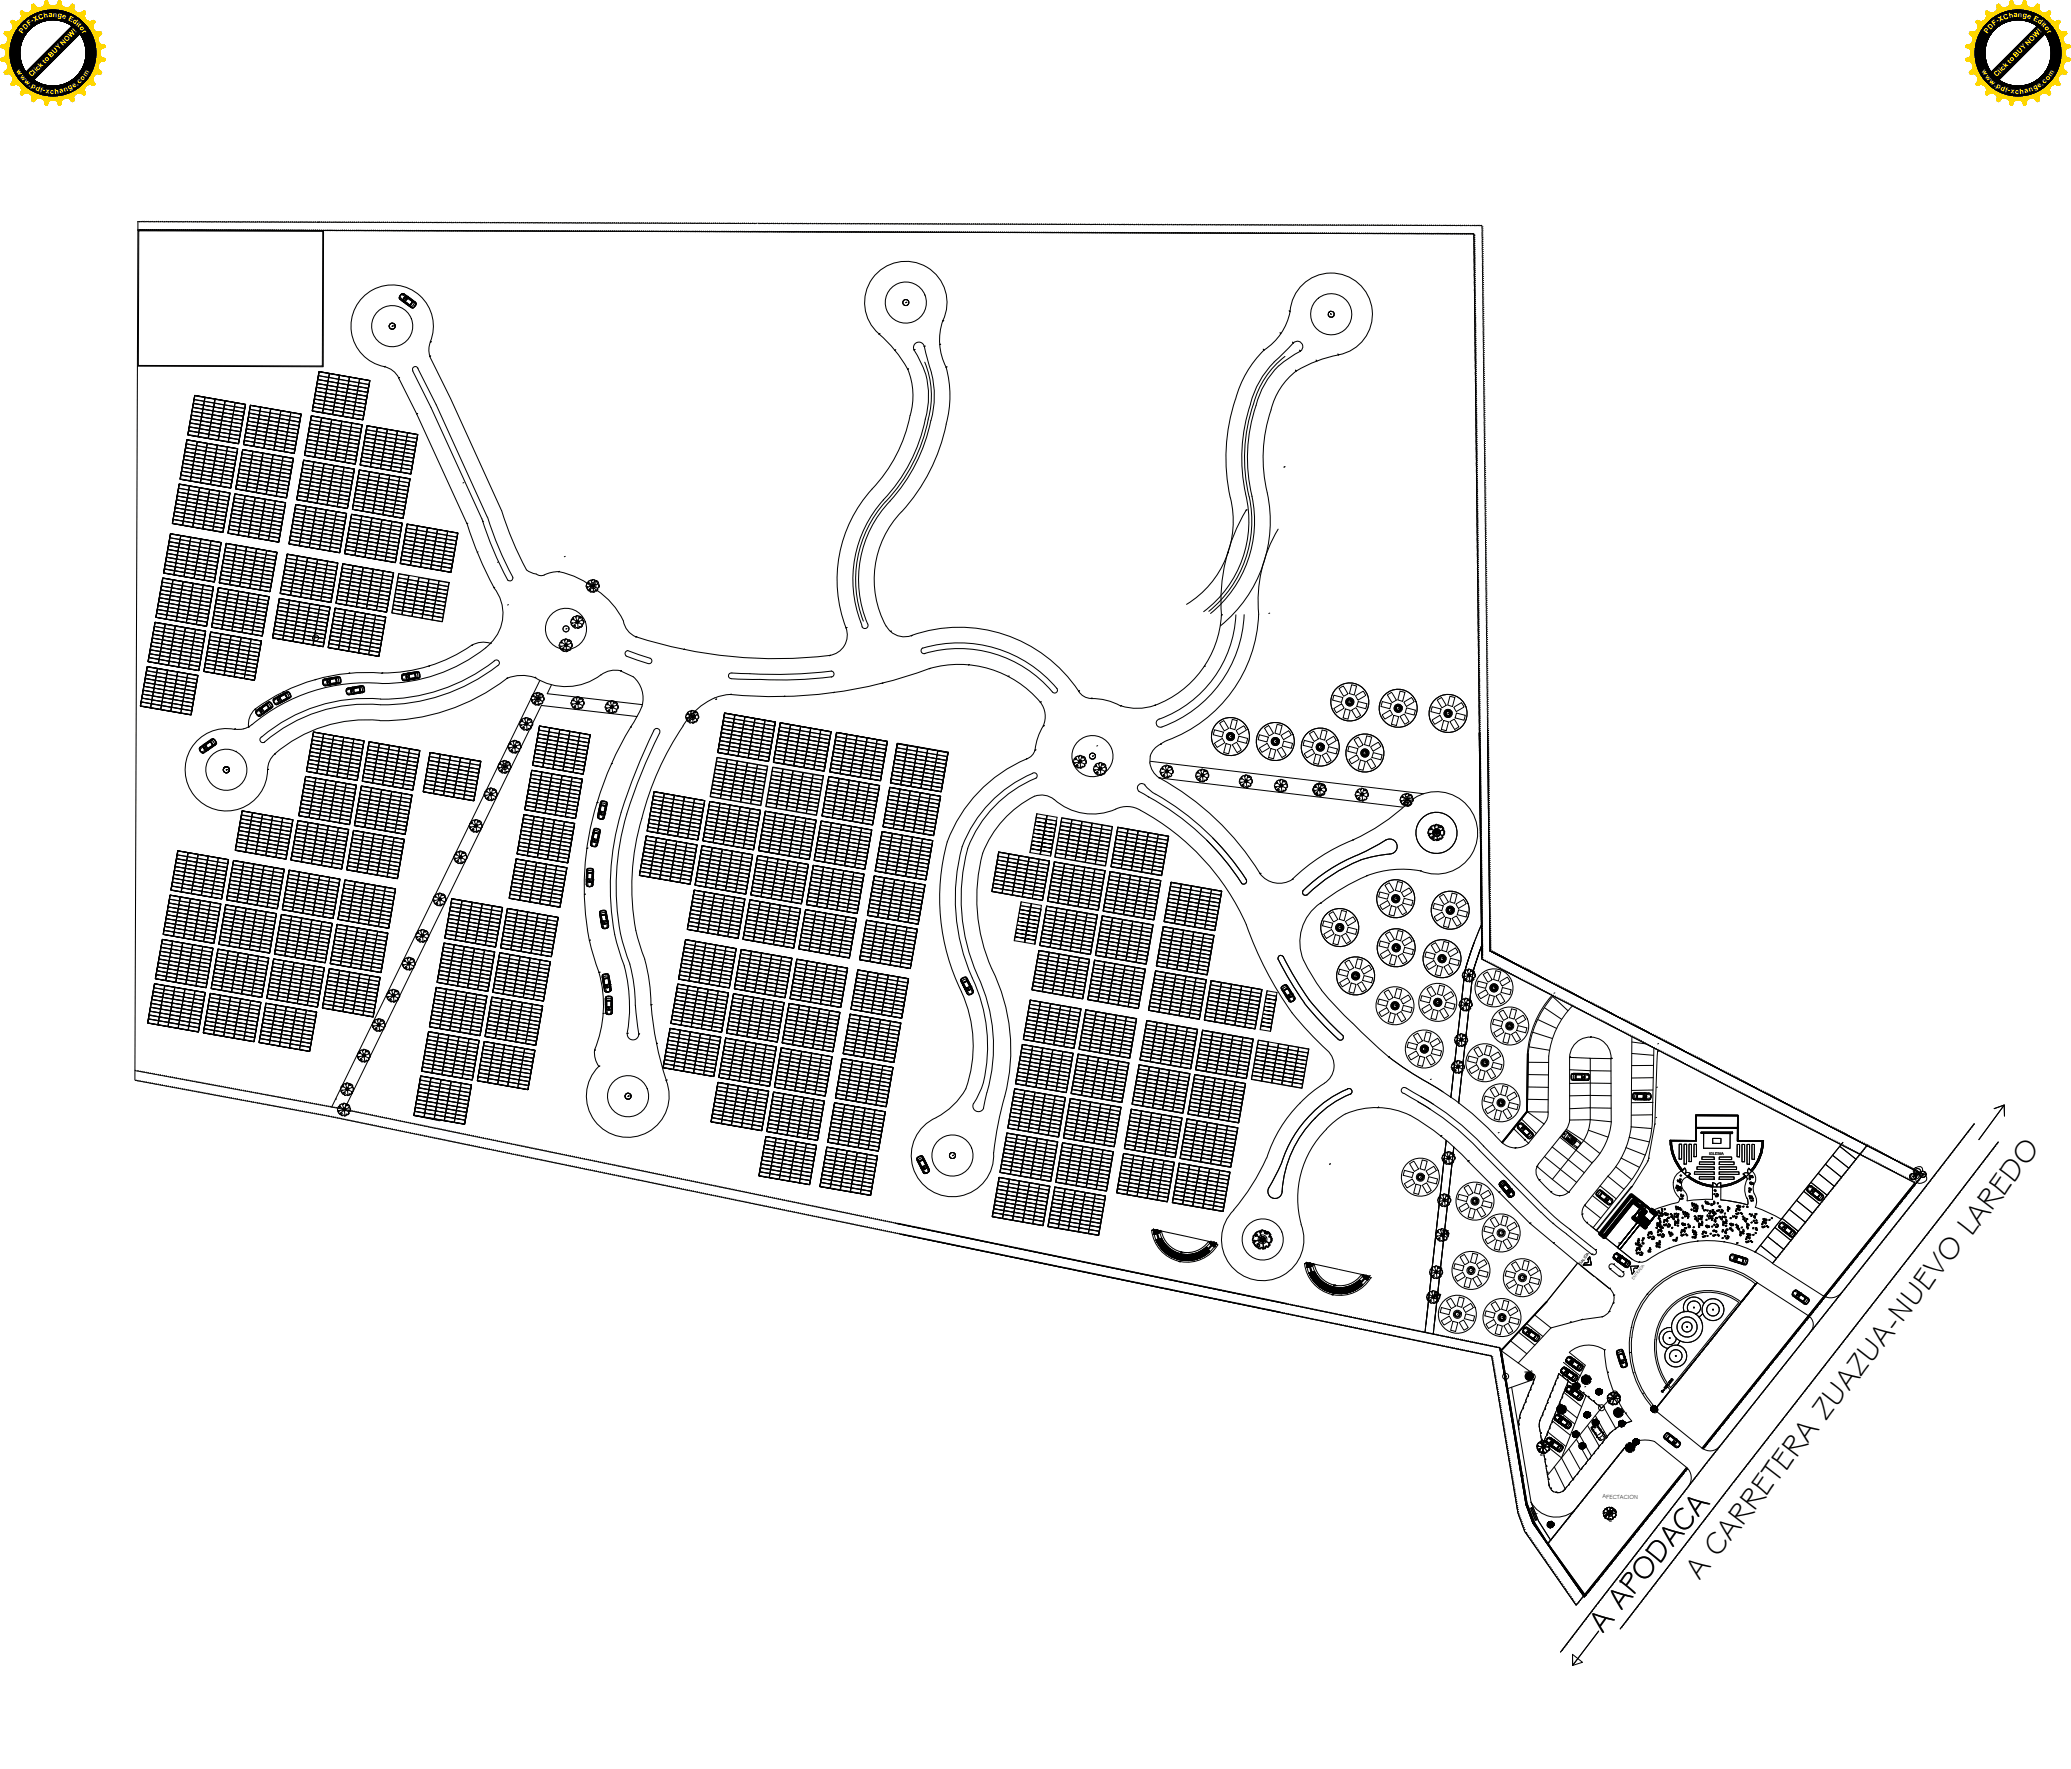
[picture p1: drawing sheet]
<svg xmlns="http://www.w3.org/2000/svg" width="510mm" height="435mm" viewBox="0 0 510 435" stroke-linecap="round" stroke-linejoin="round" font-family="sans-serif">
<defs><g id="words">
<text font-size="13.7" x="360.2" y="183.8">AQ</text>
<g font-size="13.2">
<text x="84.7" y="143.6">AA</text>
<text x="181" y="202.5">AA</text>
<text x="336.2" y="222.6">AM</text>
<text x="254.7" y="247.3">AA</text>
</g>
<g font-size="12.8">
<text x="99.8" y="62.8">AA</text>
<text x="219.8" y="82.9">AA</text>
<text x="293.5" y="127.7">AA</text>
<text x="60.7" y="155.9">AC</text>
<text x="96.7" y="150.7">AA</text>
<text x="84.3" y="170.4">AC</text>
<text x="365.8" y="173.9">AR</text>
<text x="49" y="175">AE</text>
<text x="61" y="182.4">AE</text>
<text x="72.7" y="189.5">AE</text>
<text x="193" y="209.6">AA</text>
<text x="342.2" y="213.1">AN</text>
<text x="349.2" y="230">AH</text>
<text x="230.7" y="286.1">AE</text>
</g>
<g font-size="12.3">
<text x="219.4" y="56.5">AG</text>
<text x="93.1" y="73">AB</text>
<text x="87.5" y="82.6">AC</text>
<text x="213.4" y="93.2">AB</text>
<text x="75.8" y="101.6">AE</text>
<text x="66.3" y="146.4">AB</text>
<text x="78.3" y="153.5">AB</text>
<text x="90" y="160.9">AB</text>
<text x="54.7" y="165.1">AD</text>
<text x="72.3" y="163">AC</text>
<text x="66.7" y="172.5">AD</text>
<text x="180.6" y="175.7">AG</text>
<text x="124.9" y="182.1">AB</text>
<text x="192.6" y="183.1">AG</text>
<text x="118.9" y="191.6">AC</text>
<text x="347.8" y="202.9">AO</text>
<text x="174.6" y="212.4">AB</text>
<text x="169" y="221.9">AC</text>
<text x="186.6" y="219.8">AB</text>
<text x="254.3" y="220.9">AG</text>
<text x="180.6" y="229.3">AC</text>
<text x="316.1" y="228.3">AS</text>
<text x="169" y="248">AD</text>
<text x="248" y="257.5">AB</text>
<text x="242.4" y="266.7">AC</text>
<text x="236.4" y="276.2">AD</text>
</g>
<g font-size="11.9">
<text x="81.8" y="91.7">AD</text>
<text x="78.3" y="179.6">AD</text>
<text x="113.2" y="200.8">AD</text>
<text x="360.9" y="211">AJ</text>
<text x="163" y="231.1">AD</text>
<text x="175" y="238.5">AD</text>
</g>
<g font-size="11.5">
<text x="353.5" y="192.6">AP</text>
<text x="101.6" y="219.1">AF</text>
<text x="354.9" y="219.4">AI</text>
<text x="224.7" y="294.6">AF</text>
</g>
<g font-size="7.7">
<text x="418.2" y="388.9" transform="rotate(-52 418.2 388.9)">A CARRETERA ZUAZUA-NUEVO LAREDO</text>
<text x="394.4" y="401.9" transform="rotate(-51 394.4 401.9)">A APODACA</text>
</g>
<text font-size="5.7" x="264.9" y="187">15</text>
<g font-size="1.7" fill="#ffd700">
<text x="8" y="5.7" transform="rotate(-33 8 5.7)">-</text>
<text x="8.6" y="5.4" transform="rotate(-27 8.6 5.4)">X</text>
<text x="9.6" y="4.9" transform="rotate(-18 9.6 4.9)">C</text>
<text x="10.9" y="4.4" transform="rotate(-11 10.9 4.4)">h</text>
<text x="12" y="4.3" transform="rotate(-4 12 4.3)">a</text>
<text x="13" y="4.2" transform="rotate(3 13 4.2)">n</text>
<text x="14.1" y="4.3" transform="rotate(11 14.1 4.3)">g</text>
<text x="15.2" y="4.5" transform="rotate(17 15.2 4.5)">e</text>
<text x="16.7" y="5" transform="rotate(28 16.7 5)">E</text>
<text x="17.7" y="5.5" transform="rotate(35 17.7 5.5)">d</text>
<text x="491.6" y="5.7" transform="rotate(-33 491.6 5.7)">-</text>
<text x="492.1" y="5.4" transform="rotate(-27 492.1 5.4)">X</text>
<text x="493.2" y="4.9" transform="rotate(-18 493.2 4.9)">C</text>
<text x="494.5" y="4.4" transform="rotate(-11 494.5 4.4)">h</text>
<text x="495.5" y="4.3" transform="rotate(-4 495.5 4.3)">a</text>
<text x="496.6" y="4.2" transform="rotate(3 496.6 4.2)">n</text>
<text x="497.7" y="4.3" transform="rotate(11 497.7 4.3)">g</text>
<text x="498.8" y="4.5" transform="rotate(17 498.8 4.5)">e</text>
<text x="500.2" y="5" transform="rotate(28 500.2 5)">E</text>
<text x="501.3" y="5.5" transform="rotate(35 501.3 5.5)">d</text>
<text x="5.5" y="8.3" transform="rotate(-54 5.5 8.3)">P</text>
<text x="6.2" y="7.4" transform="rotate(-46 6.2 7.4)">D</text>
<text x="7.2" y="6.4" transform="rotate(-38 7.2 6.4)">F</text>
<text x="18.6" y="6.2" transform="rotate(41 18.6 6.2)">i</text>
<text x="19" y="6.5" transform="rotate(44 19 6.5)">t</text>
<text x="19.4" y="6.9" transform="rotate(50 19.4 6.9)">o</text>
<text x="20.1" y="7.8" transform="rotate(56 20.1 7.8)">r</text>
<text x="489.1" y="8.3" transform="rotate(-54 489.1 8.3)">P</text>
<text x="489.8" y="7.4" transform="rotate(-46 489.8 7.4)">D</text>
<text x="490.7" y="6.4" transform="rotate(-38 490.7 6.4)">F</text>
<text x="502.2" y="6.2" transform="rotate(41 502.2 6.2)">i</text>
<text x="502.6" y="6.5" transform="rotate(44 502.6 6.5)">t</text>
<text x="503" y="6.9" transform="rotate(50 503 6.9)">o</text>
<text x="503.7" y="7.8" transform="rotate(56 503.7 7.8)">r</text>
<text x="4" y="17.5" transform="rotate(60 4 17.5)">w</text>
<text x="487.6" y="17.5" transform="rotate(60 487.6 17.5)">w</text>
<text x="4.8" y="18.9" transform="rotate(51 4.8 18.9)">w</text>
<text x="5.9" y="20.1" transform="rotate(41 5.9 20.1)">w</text>
<text x="7.1" y="21.1" transform="rotate(35 7.1 21.1)">.</text>
<text x="7.6" y="21.5" transform="rotate(30 7.6 21.5)">p</text>
<text x="7.8" y="19" transform="rotate(-45 7.8 19)">Click to BUY NOW!</text>
<text x="8.7" y="22.1" transform="rotate(23 8.7 22.1)">d</text>
<text x="9.8" y="22.5" transform="rotate(17 9.8 22.5)">f</text>
<text x="10.5" y="22.7" transform="rotate(13 10.5 22.7)">-</text>
<text x="11.2" y="22.9" transform="rotate(8 11.2 22.9)">x</text>
<text x="12.3" y="23.1" transform="rotate(1 12.3 23.1)">c</text>
<text x="13.5" y="23.1" transform="rotate(-6 13.5 23.1)">h</text>
<text x="14.7" y="22.9" transform="rotate(-12 14.7 22.9)">a</text>
<text x="15.9" y="22.7" transform="rotate(-19 15.9 22.7)">n</text>
<text x="17.1" y="22.2" transform="rotate(-27 17.1 22.2)">g</text>
<text x="18.2" y="21.7" transform="rotate(-34 18.2 21.7)">e</text>
<text x="19.1" y="21" transform="rotate(-38 19.1 21)">.</text>
<text x="19.6" y="20.7" transform="rotate(-43 19.6 20.7)">c</text>
<text x="20.4" y="19.9" transform="rotate(-50 20.4 19.9)">o</text>
<text x="21.3" y="18.8" transform="rotate(-59 21.3 18.8)">m</text>
<text x="488.4" y="18.9" transform="rotate(51 488.4 18.9)">w</text>
<text x="489.4" y="20.1" transform="rotate(41 489.4 20.1)">w</text>
<text x="490.6" y="21.1" transform="rotate(35 490.6 21.1)">.</text>
<text x="491.1" y="21.5" transform="rotate(30 491.1 21.5)">p</text>
<text x="491.4" y="19" transform="rotate(-45 491.4 19)">Click to BUY NOW!</text>
<text x="492.2" y="22.1" transform="rotate(23 492.2 22.1)">d</text>
<text x="493.4" y="22.5" transform="rotate(17 493.4 22.5)">f</text>
<text x="494" y="22.7" transform="rotate(13 494 22.7)">-</text>
<text x="494.7" y="22.9" transform="rotate(8 494.7 22.9)">x</text>
<text x="495.9" y="23.1" transform="rotate(1 495.9 23.1)">c</text>
<text x="497" y="23.1" transform="rotate(-6 497 23.1)">h</text>
<text x="498.3" y="22.9" transform="rotate(-12 498.3 22.9)">a</text>
<text x="499.4" y="22.7" transform="rotate(-19 499.4 22.7)">n</text>
<text x="500.6" y="22.2" transform="rotate(-27 500.6 22.2)">g</text>
<text x="501.7" y="21.7" transform="rotate(-34 501.7 21.7)">e</text>
<text x="502.6" y="21" transform="rotate(-38 502.6 21)">.</text>
<text x="503.1" y="20.7" transform="rotate(-43 503.1 20.7)">c</text>
<text x="504" y="19.9" transform="rotate(-50 504 19.9)">o</text>
<text x="504.8" y="18.8" transform="rotate(-59 504.8 18.8)">m</text>
</g>
<text font-size="1.5" x="394.3" y="368.6">AFECTACION</text>
<g font-size="1.1">
<text x="420.6" y="284.2">IGLESIA</text>
<text x="389" y="311.2" transform="rotate(-52 389 311.2)">SALIDA</text>
<text x="402" y="314.8" transform="rotate(-52 402 314.8)">ENTRADA</text>
</g>
<g font-size=".6">
<text x="375.2" y="337.7" transform="rotate(-3 375.2 337.7)">COMA</text>
<text x="379.1" y="358.2" transform="rotate(-4 379.1 358.2)">M.</text>
<text x="396" y="374.5" transform="rotate(-4 396 374.5)">M.</text>
</g>
</g></defs>
<!-- layer: TERRENO -->
<g fill="none" stroke="#000" stroke-width=".25">
<path d="M33.9 56.6h.2M34.1 54.5h-.3M34.2 56.6h-.3M34.2 54.6h.1M34.2 56.6h.1M34.3 56.6h.1M34.6 54.5l-.2 .1M34.7 56.6h-.3M34.7 56.6h.1M34.8 54.5h.1M34.8 56.6h.1M34.9 56.6h.3"/>
<path d="M35.1 54.5h-.2M35.2 56.6h-.3M35.3 54.5h.1M35.3 56.6h.1M35.4 56.6h.3h-.2M35.6 54.6h-.2M35.8 54.6h.1M35.8 56.6h.1M35.9 54.5h.2M35.9 56.6h.3M36 56.6h.2M36.3 54.5h.1"/>
<path d="M36.3 56.6h.1M36.4 54.5l.2 .1M36.4 56.6h.3M36.5 56.6h.2M36.8 54.6h.1M36.8 56.6h.1M36.9 54.6h.2M36.9 56.6h.3M37.2 56.6h-.2M37.3 54.6h.1M37.3 56.6h.1M37.4 56.6h.4"/>
<path d="M37.7 54.5h-.3M37.8 54.6h.1M37.8 56.6h.1M37.9 56.6h.1M38.2 54.6h-.3M38.2 56.6h-.3M38.3 56.6h.1M38.3 54.6h.1M38.4 56.6h.1M38.7 54.5l-.3 .1M38.7 56.6h-.2h.3M38.8 54.5h.1"/>
<path d="M38.8 56.6h.1M38.9 56.6h.1M38.9 56.6h.3M39 56.6h.3M39.2 54.6h-.3M39.3 54.6h.1M39.3 56.6h.1M39.5 54.6h.2M39.5 56.6h.2M39.8 54.6h.1M39.8 56.6h.1M39.9 56.6h.1"/>
<path d="M39.9 54.5l.3 .1M40 56.6h.2M40.3 56.6h-.3M40.3 54.6h.1M40.4 56.6h.1M40.5 54.6h.2M40.5 56.6h.2M40.8 56.6h-.3M40.8 54.6h.1M40.9 56.6h.1M41 56.6h.3h-.3M41.2 54.5l-.2 .1"/>
<path d="M41.3 54.6h.1M41.3 56.6h.1M41.4 56.6h.1M41.7 54.6h-.2M41.8 56.6h-.3M41.9 56.6h.1M41.9 54.6h.1M42.1 56.6h.2M42.2 54.6h-.2M42.3 56.6h-.3M42.4 54.5h.1M42.4 56.6h.1"/>
<path d="M42.5 56.6h.3M42.6 56.6h.2M42.7 54.6h-.2M42.9 54.6h.1M42.9 56.6h.1M43 54.6h.2M43.3 56.6h-.3h.3M43.4 54.6h.1M43.4 56.6h.1M43.5 56.6h.1M43.5 54.6h.2M43.8 56.6h-.3h.4"/>
<path d="M43.9 54.6h.1M43.9 56.6h.1M44 54.6h.2M44 56.6h.3M44.3 56.6h-.2M44.4 54.6h.1M44.4 56.6h.1M44.5 56.6h.4M44.8 54.6h-.3M44.9 54.6h.1M44.9 56.6h.1M45 56.6h.1"/>
<path d="M45.3 54.6h-.3M45.4 56.6h-.4M45.4 56.6h.1M45.4 54.6h.1M45.5 56.6h.1M45.6 56.6h.3M45.8 54.6h-.3M45.8 56.6h-.3M45.9 54.6h.1M45.9 56.6h.1M46 56.6h.1M46 56.6h.3"/>
<path d="M46.1 54.6h.2M46.1 56.6h.3M46.4 54.6h.1M46.5 56.6h.1M46.6 54.6h.2M46.6 56.6h.2M46.6 56.6h.3M46.9 54.6h.1M47 56.6h.1M47.1 54.6h.2M47.1 56.6h.2M47.4 56.6h-.3"/>
<path d="M47.4 54.6h.1M47.5 56.6h.1M47.8 54.6h-.2M47.9 56.6h-.3h.2M47.9 54.6h.1M48 56.6h.1M48.1 56.6h.3M48.3 54.6h-.2M48.4 54.6h.1M48.5 56.6h.1M48.8 54.6h-.2M48.9 56.6h-.3"/>
<path d="M49 56.6h.1M49 54.6h.1M49.2 56.6h.2M49.3 54.6h-.2M49.4 56.6h-.3M49.5 54.6h.1M49.5 56.6h.1M49.6 56.6h.1M49.6 56.6h.3M49.6 54.6h.2M49.7 56.6h.2M50 54.6h.1"/>
<path d="M50 56.6h.1M50.1 54.6h.2M50.1 56.6h.3M50.2 56.6h.2M50.5 54.6h.1M50.5 56.6h.1M50.6 56.6h.1M50.6 54.6h.3M50.6 56.6h.3M51 56.6h-.3M51 54.6h.1M51 56.6h.1"/>
<path d="M51.1 56.6h.1M51.1 56.6h.3M51.4 54.6h-.3M51.5 56.6h-.3M51.5 54.6h.1M51.5 56.6h.1M51.6 56.7h.1M51.9 54.6h-.3M51.9 56.6h-.3M52 56.6h-.3M52 54.6h.1M52 56.6h.1"/>
<path d="M52.1 56.6h.1M52.4 54.6h-.3M52.5 56.6l-.3 .1M52.5 54.6h.1M52.6 56.6h.1M52.7 56.6h.3M52.9 54.6h-.3M52.9 56.6h-.3M53 54.6h.1M53.1 56.6h.1M53.1 56.6h.3M53.2 54.6h.2"/>
<path d="M53.2 56.6h.3M53.5 54.6h.1M53.6 56.6h.1M53.7 54.6h.2M53.7 56.6h.2h-.2M54 54.6h.1M54.1 56.6h.1M54.1 56.7h.1M54.2 54.6h.2M54.2 56.6h.2M54.5 56.6h-.3M54.5 54.6h.1"/>
<path d="M54.6 56.7h.1M54.6 56.6h.1M54.7 56.6h.2M54.9 54.6h-.2M55 56.6h-.3M55 54.6h.1M55.1 56.6h.1M55.2 56.7h.1M55.2 54.6h.3M55.5 56.6h-.3M55.5 56.6l-.2 .1M55.5 54.6h.1"/>
<path d="M55.6 56.6h.1M55.7 56.6h.1M55.9 54.6h-.2M56 56.6l-.3 .1M56.1 54.6h.1M56.1 56.6h.1M56.3 56.6l.2 .1M56.4 54.6h-.2M56.5 56.6h-.3M56.6 54.6h.1M56.6 56.6h.1M56.7 56.7h.1"/>
<path d="M56.7 56.6l.3 .1M56.7 54.6h.3M56.8 56.6h.2M57.1 54.6h.1M57.1 56.7h.1M57.2 56.6h.1M57.2 54.6h.2M57.5 56.6h-.3l.3 .1M57.6 54.6h.1M57.6 56.6h.1M57.7 56.7h.1M57.7 54.6h.3"/>
<path d="M57.7 56.6h.3M58.1 56.6l-.3 .1M58.1 54.6h.1M58.1 56.7h.1M58.3 56.7h.2M58.5 54.6h-.3M58.6 56.6h-.3M58.6 54.6h.1M58.6 56.7h.1M58.7 56.7h.1M58.7 54.6h.3M58.7 56.6l.4 .1"/>
<path d="M59.1 54.6h.1M59.1 56.6h.1M59.2 56.6h.1M59.5 54.6h-.3M59.6 56.6l-.3 .1M59.6 54.6h.1M59.7 56.6h.1M59.8 56.6l.3 .1M60 54.6h-.3M60 56.6l-.2 .1M60.1 54.6h.1M60.2 56.6h.1"/>
<path d="M60.2 56.7h.1M60.3 56.6l.2 .1M60.3 54.6h.2M60.3 56.7h.3M60.6 54.6h.1M60.7 56.7h.1M60.7 56.6h.1M60.8 54.6h.2M60.8 56.7h.2M60.8 56.6l.3 .1M61.1 54.6h.1M61.2 56.6h.1"/>
<path d="M61.2 56.7h.1M61.3 54.6h.2M61.3 56.6h.2M61.6 56.7h-.2M61.6 54.6h.1M61.7 56.7h.1M62 54.6h-.2M62.1 56.6l-.3 .1h.2M62.1 54.6h.1M62.2 56.7h.1M62.3 56.7h.1M62.3 54.6h.3"/>
<path d="M62.3 56.7h.3M62.7 56.6h.1M62.7 54.6h.1M62.8 56.7h.1M63.1 54.6h-.3M63.1 56.7h-.3M63.2 54.6h.1M63.2 56.7h.1M63.4 56.6l.2 .1M63.5 54.6h-.2M63.6 56.7h-.3M63.7 54.6h.1"/>
<path d="M63.7 56.6h.1M63.8 56.7h.1M63.8 56.7h.3h-.2M63.8 54.6h.3M64.2 54.6h.1M64.2 56.7h.1M64.3 56.7h.1M64.3 54.6h.3M64.4 56.7h.2M64.7 54.6h.1M64.7 56.7h.1M64.8 56.7h.1"/>
<path d="M64.8 54.6l.3 .1M64.8 56.7h.3M65.2 56.7h-.3M65.2 54.6h.1M65.2 56.7h.1M65.3 56.7h.1M65.4 56.7h.2M65.6 54.6h-.3M65.7 56.6l-.3 .1M65.7 54.6h.1M65.7 56.7h.1M65.8 56.7h.1"/>
<path d="M65.8 54.6l.3 .1M66.1 56.7h-.2M66.2 56.7h-.3M66.2 56.7h.1M66.2 54.6h.1M66.3 56.7h.1M66.6 54.6l-.3 .1M66.7 56.7h-.3M66.7 54.6h.1M66.8 56.7h.1M66.9 56.6l.3 .1M67.1 54.6h-.3"/>
<path d="M67.1 56.7h-.2M67.2 54.6h.1M67.3 56.7h.1M67.4 54.7h.2M67.7 56.7h-.2h.1M67.7 54.6h.1M67.8 56.7h.1M67.9 54.6h.2M67.9 56.7h.2M67.9 56.7h.3M68.2 54.6h.1M68.3 56.7h.1"/>
<path d="M68.4 54.6l.2 .1M68.4 56.7h.2M68.7 56.7h-.2M68.8 54.7h.1M68.8 56.7h.1M69.2 54.6l-.3 .1M69.2 56.7h-.3M69.2 54.6h.1M69.3 56.7h.1M69.4 56.7h.1M69.4 54.6l.3 .1M69.7 56.7h-.3"/>
<path d="M69.7 56.7h-.2M69.8 56.7h.1M69.8 54.7h.1M69.9 56.7h.1M70 56.7h.2M70.2 54.7h-.3M70.2 56.7h-.3M70.3 54.6h.1M70.3 56.7h.1M70.4 56.7h.1M70.5 56.7h.2M70.7 54.6l-.3 .1"/>
<path d="M70.7 56.7h-.3M70.8 54.6h.1M70.8 56.7h.1M70.9 56.7h.1M70.9 54.7h.3M71 56.7h.2M71.3 54.7h.1M71.3 56.7h.1M71.4 56.7h.1M71.4 54.7h.3M71.7 56.7h-.2h.3M71.8 54.6h.1"/>
<path d="M71.8 56.7h.1M71.9 56.7h.1M71.9 54.6l.3 .1M72 56.7h.2M72.3 56.7h-.3M72.3 54.7h.1M72.3 56.7h.1M72.7 54.6l-.3 .1M72.8 56.7h-.3M72.8 54.7h.1M72.8 56.7h.1M72.9 56.7h.1"/>
<path d="M72.9 54.7h.3M73 56.7h.3M73.3 56.7h.1M73.4 54.7h.1M73.4 56.7h.1M73.6 56.7h.2M73.7 54.7h-.3M73.7 56.7h-.2M73.8 54.7h.1M73.9 56.7h.1M74.1 56.7h.2M74.2 54.6l-.3 .1"/>
<path d="M74.2 56.7h-.2M74.3 54.6h.1M74.4 56.7h.1M74.5 54.7h.2M74.5 56.7h.2M74.6 56.7h.2M74.9 54.7h.1M74.9 56.7h.1M75 54.7h.2M75 56.7h.2M75.1 56.7h.2M75.3 54.7h.1"/>
<path d="M75.4 56.7h.1M75.5 54.6l.3 .1M75.5 56.7h.3M75.8 56.7h-.2M75.9 54.7h.1M75.9 56.7h.1M76.3 54.7h-.3M76.3 56.7h-.3h.3M76.4 54.7h.1M76.4 56.7h.1M76.5 56.7h.1M76.5 54.7h.3"/>
<path d="M76.5 56.7h.3M76.9 56.7h.1M76.9 54.7h.1M77 56.7h.1M77.1 56.7h.2M77.3 54.7h-.3M77.3 56.7h-.3M77.4 54.7h.1M77.4 56.7h.1M77.5 56.7h.1M77.5 54.7h.3M77.6 56.7h.2"/>
<path d="M77.8 56.7h-.3M77.9 54.7h.1M77.9 56.7h.1M78 56.7h.1M78 54.7h.3M78.1 56.7h.2h-.2M78.2 54.7h.1M78.4 54.7h.1M78.4 56.7h.1M78.5 56.7h.1M78.5 54.7h.3M78.6 56.7h.2"/>
<path d="M78.6 56.7h.3M78.9 54.7h.1M78.9 56.7h.1M79 56.7h.1M79 54.7h.3M79.1 56.7h.2M79.4 56.7h-.3M79.4 54.7h.1M79.4 56.7h.1M79.5 56.7h.1M79.8 54.7h-.3M79.9 56.7h-.3"/>
<path d="M79.9 54.7h.1M79.9 56.7h.1M80 56.7h.1M80 54.7h.3M80.3 56.7h-.2h.3M80.4 56.7h.1M80.5 54.7h.1M80.5 56.7h.1M80.7 56.7h.2M80.8 54.7h-.2M80.8 56.7h-.2M81 54.7h.1"/>
<path d="M81 56.7h.1M81.1 54.7h.2M81.2 56.7h.2M81.3 56.7h-.2M81.5 54.7h.1M81.5 56.7h.1M81.6 54.7h.2M81.7 56.7h.2M82 54.7h.1M82 56.7h.1M82.1 54.7h.2M82.1 56.7h.2"/>
<path d="M82.2 56.7h.2M82.5 54.7h.1M82.5 56.7h.1M82.6 54.7h.3M82.6 56.7h.3M82.9 56.7h-.2M83 54.7h.1M83 56.7h.1M83.4 54.7h-.3M83.4 56.7h-.3M83.5 54.7h.1M83.5 56.7h.1"/>
<path d="M83.6 56.7h.1M83.6 54.7h.3M83.9 56.7h-.3M83.9 56.7h-.2M84 54.7h.1M84 56.7h.1M84.1 56.7h.1M84.2 56.7h.2M84.4 54.7h-.3M84.4 56.7h-.3M84.5 54.7h.1M84.5 56.7h.1"/>
<path d="M84.6 56.7h.1M84.6 54.7h.3M84.7 56.7h.3M84.9 56.7h-.3M85 54.7h.1M85 56.7h.1M85.1 56.7h.1M85.1 54.7h.3M85.2 56.7h.2M85.5 54.7h.1M85.5 56.7h.1M85.6 56.7h.1"/>
<path d="M85.6 54.7h.3M85.9 56.7h-.2h.3M86 54.7h.1M86 56.7h.1M86.1 54.7h.3M86.2 56.7l.2 .1M86.5 56.7h-.3M86.5 54.7h.1M86.5 56.7h.1M86.6 56.7h.1M86.9 54.7h-.2M87 56.7h-.3"/>
<path d="M87 54.7h.1M87 56.7h.1M87.1 56.7h.1M87.1 54.7h.3M87.2 56.7h.3M87.6 54.7h.1M87.6 56.7h.1M87.8 56.7h.2l-.3 .1M87.9 54.7h-.2M88.1 54.7h.1M88.1 56.7h.1M88.2 54.7h.2"/>
<path d="M88.3 56.7l.2 .1M88.4 56.7h-.2M88.6 54.7h.1M88.6 56.7h.1M88.7 54.7h.2M88.7 56.7l.3 .1M88.8 56.7h.2M89.1 54.7h.1M89.1 56.7h.1M89.2 54.7h.2M89.2 56.7h.3M89.3 56.7h.2"/>
<path d="M89.6 54.7h.1M89.6 56.7h.1M89.6 56.8h.1M89.7 54.7h.3M89.7 56.7l.3 .1M90 56.7h-.2M90.1 54.7h.1M90.1 56.8h.1M90.2 56.7h.1M90.5 54.7h-.3M90.5 56.7l-.3 .1M90.6 56.7h.1"/>
<path d="M90.6 54.7h.1M90.7 56.8h.1M90.7 54.7h.3M90.7 56.7h.4M91.1 54.7h.1M91.1 56.7h.1M91.2 56.7h.1M91.3 56.7h.2M91.5 54.7h-.3M91.5 56.8h-.3M91.6 54.7h.1M91.6 56.7h.1"/>
<path d="M91.7 54.7h.3M91.8 56.8h.3M92 56.7l-.3 .1M92.1 54.7h.1M92.1 56.7h.1M92.2 56.8h.1M92.3 54.7h.2M92.3 56.7l.2 .1M92.3 56.7h.3M92.6 54.7h.1M92.6 56.8h.1M92.7 56.7h.1"/>
<path d="M92.8 54.7h.2M92.8 56.7l.2 .1M92.8 56.7l.3 .1M93.1 54.7h.1M93.1 56.7h.1M93.2 56.8h.1M93.2 54.7h.3M93.3 56.7l.2 .1M93.6 56.7l-.3 .1M93.6 54.7h.1M93.7 56.8h.1M93.7 56.7h.1"/>
<path d="M94 54.7h-.2M94.1 56.7l-.3 .1M94.1 56.8h.1M94.2 54.7h.1M94.2 56.8h.1M94.3 54.7h.2M94.5 56.7h-.2M94.6 56.8h-.3M94.7 54.7h.1M94.7 56.7h.1M94.7 56.8h.1M94.9 56.7h.2"/>
<path d="M95 54.7h-.2M95.1 56.8h-.3M95.2 54.7h.1M95.2 56.8h.1M95.2 56.7h.1M95.3 54.7h.2M95.6 56.7l-.3 .1M117.2 56.8h.2M117.5 56.8h-.3M117.5 54.8h.1M117.5 56.8h.1M117.6 56.8h.1"/>
<path d="M117.7 56.8h.2M117.7 56.8h.3M117.9 54.8h-.3M118 54.8h.1M118 56.8h.1M118.1 56.8h.1M118.1 56.8h.3M118.4 54.8h-.3M118.5 56.8h-.3M118.5 54.8h.1M118.5 56.8h.1M118.6 56.8h.1"/>
<path d="M118.9 54.8h-.3M118.9 56.8h-.2h.3M119 54.8h.1M119.1 56.8h.1M119.1 54.8h.3M119.2 56.8h.3M119.4 56.8h-.2M119.5 54.8h.1M119.6 56.8h.1M119.7 54.8h.2M119.7 56.8h.3h-.3M120 54.8h.1"/>
<path d="M120.1 56.8h.1M120.2 54.8h.2M120.2 56.8h.3M120.5 54.8h.1M120.6 56.8h.1M120.7 54.8h.2M120.7 56.8h.2M121 56.8h-.3M121 54.8h.1M121.1 56.8h.1M121.2 56.8h.2M121.2 56.8h.3"/>
<path d="M121.4 54.8h-.2M121.5 54.8h.1M121.6 56.8h.1M121.7 56.8h.1M121.7 56.8h.3M122 54.8h-.3M122 56.8h-.2M122.1 56.9h.1M122.1 54.8h.1M122.2 56.8h.1M122.5 54.8h-.3M122.5 56.8h-.3l.3 .1"/>
<path d="M122.6 54.8h.1M122.6 56.8h.1M122.7 56.8h.1M122.7 54.8h.3M122.8 56.8h.2M123 56.8h-.3M123.1 54.8h.1M123.1 56.8h.1M123.2 56.8h.1M123.2 54.8h.3M123.3 56.8h.2M123.5 56.8l-.3 .1"/>
<path d="M123.6 54.8h.1M123.6 56.8h.1M123.7 56.8h.1M123.7 54.8h.3M123.8 56.8l.2 .1M124.1 54.8h.1M124.1 56.8h.1M124.2 54.8h.3M124.3 56.9h.2M124.6 56.8h-.3M124.6 54.8h.1M124.6 56.8h.1"/>
<path d="M124.8 56.8h.2M124.8 56.8l.3 .1M125 54.8h-.3M125.1 54.8h.1M125.1 56.8h.1M125.2 56.8h.1M125.3 56.8h.3l-.3 .1M125.5 54.8h-.3M125.6 56.9h.1M125.6 54.8h.1M125.7 56.8h.1M125.8 56.8l.3 .1"/>
<path d="M126 54.8h-.3M126 56.8l-.2 .1M126.1 54.8h.1M126.2 56.8h.1M126.2 56.9h.1M126.2 54.8h.3M126.4 56.9h.2M126.5 56.8h-.2M126.6 54.8h.1M126.7 56.9h.1M126.7 56.8h.1M126.8 54.8h.2"/>
<path d="M127.1 56.8l-.3 .1M127.1 54.8h.1M127.2 56.8h.1M127.3 54.8h.2M127.3 56.8l.3 .1M127.7 54.8h.1M127.7 56.8h.1M127.7 56.9h.1M127.8 54.8h.2M128.1 56.8l-.3 .1h.2M128.1 54.8h.1M128.2 56.9h.1"/>
<path d="M128.6 54.8h-.3M128.6 56.8l-.3 .1h.3M128.6 54.8h.1M128.7 56.8h.1M128.8 56.9h.1M128.8 56.8l.3 .1M129.1 54.8h-.3M129.1 56.8l-.2 .1M129.2 56.9h.1M129.2 54.8h.1M129.3 56.8h.1M129.4 56.8l.2 .1"/>
<path d="M129.6 54.8h-.3M129.6 56.9h-.3M129.7 54.8h.1M129.7 56.8h.1M129.8 56.9h.1M129.8 54.8h.3M129.8 56.9h.3h-.2M130.2 54.8h.1M130.2 56.9h.1M130.3 56.9h.1M130.3 54.8h.3M130.6 56.8l-.2 .1"/>
<path d="M130.7 54.8h.1M130.7 56.9h.1M130.8 56.8h.1M130.8 54.8h.3M130.9 56.9h.2M131.2 56.9h-.3M131.2 54.8h.1M131.2 56.8h.1M131.3 56.9h.1M131.3 54.8h.3M131.4 56.9h.2M131.7 56.8l-.3 .1"/>
<path d="M131.7 54.8h.1M131.7 56.9h.1M131.8 56.9h.1M132.1 54.8h-.3M132.1 56.8l-.2 .1h.3M132.2 54.8h.1M132.2 56.9h.1M132.3 56.9h.1M132.4 56.9h.2M132.6 54.8l-.3 .1M132.7 56.9h-.3M132.7 56.9h.1"/>
<path d="M132.7 54.8h.1M132.8 56.9h.1M133 56.8l.2 .1M133.1 54.8h-.3M133.1 56.9h-.2M133.2 54.8h.1M133.3 56.9h.1M133.3 54.8l.3 .1M133.5 56.9h.2M133.6 56.8l-.2 .1M133.8 54.8h.1M133.8 56.9h.1"/>
<path d="M133.9 54.8h.2M134.2 56.9h-.3M134.2 54.8h.1M134.3 56.9h.1M134.4 54.8h.2M134.4 56.9h.2M134.7 56.9h-.2M134.8 54.9h.1M134.8 56.9h.1M134.9 54.9h.2M134.9 56.9h.3M135.2 56.9h-.2"/>
<path d="M135.3 54.8h.1M135.3 56.9h.1M135.5 56.9h.2M135.7 54.8h-.3M135.7 56.9h-.3M135.8 54.8h.1M135.8 56.9h.1M135.9 56.9h.1M135.9 56.9h.3M136.2 54.8l-.3 .1M136.2 56.9h-.2M136.3 56.9h.1"/>
<path d="M136.3 54.8h.1M136.4 56.9h.1M136.5 56.9h.2M136.7 54.8l-.3 .1M136.7 56.9h-.3M136.8 54.8h.1M136.8 56.9h.1M136.9 56.9h.1M136.9 54.8l.3 .1M137 56.9h.2M137.2 56.9h-.3M137.3 54.9h.1"/>
<path d="M137.3 56.9h.1M137.4 56.9h.1M137.4 54.8h.3M137.5 56.9h.2M137.8 54.8h.1M137.8 56.9h.1M137.9 56.9h.1M137.9 54.8h.3M138 56.9h.2M138.3 56.9h-.3M138.3 54.9h.1M138.3 56.9h.1"/>
<path d="M138.4 56.9h.1M138.5 56.9h.2M138.7 54.8l-.3 .1M138.8 56.9h-.3M138.8 54.9h.1M138.8 56.9h.1M139 56.9h.3M139.2 54.8h-.3M139.2 56.9h-.2M139.3 54.8h.1M139.3 56.9h.1M139.4 56.9h.1"/>
<path d="M139.5 56.9h.3h-.3M139.7 54.9h-.2M139.8 56.9h.1M139.9 54.9h.1M139.9 56.9h.1M140.1 56.9h.2M140.2 54.8l-.3 .1M140.2 56.9h-.2M140.4 54.8h.1M140.4 56.9h.1M140.5 54.8l.2 .1M140.6 56.9h.2"/>
<path d="M140.7 56.9h-.2M140.9 54.9h.1M140.9 56.9h.1M141 54.9h.2M141 56.9h.3M141.1 56.9h.2M141.4 54.9h.1M141.4 56.9h.1M141.5 54.8l.2 .1M141.5 56.9h.2M141.8 56.9h-.2M141.9 54.9h.1"/>
<path d="M141.9 56.9h.1M142.3 54.9h-.3M142.3 56.9h-.3h.3M142.4 54.9h.1M142.4 56.9h.1M142.8 54.8l-.3 .1M142.8 56.9h-.2h.2M142.9 54.9h.1M142.9 56.9h.1M143 56.9h.1M143 56.9h.3M143.3 54.9h-.3"/>
<path d="M143.3 56.9h-.2M143.4 54.9h.1M143.4 56.9h.1M143.6 56.9h.3M143.8 54.9h-.3M143.8 56.9h-.3M143.9 54.8h.1M143.9 56.9h.1M144 56.9h.1M144 56.9h.3h-.2M144 54.8l.3 .1M144.4 54.9h.1"/>
<path d="M144.4 56.9h.1M144.5 56.9h.1M144.5 54.9h.3M144.6 56.9h.2h-.2M144.9 54.9h.1M144.9 56.9h.1M145 56.9h.1M145 54.9h.3M145.1 56.9h.2M145.4 56.9h-.3M145.4 54.9h.1M145.4 56.9h.1"/>
<path d="M145.5 56.9h.1M145.6 56.9h.2M145.8 54.9h-.2M145.9 56.9h-.3M145.9 54.9h.1M145.9 56.9h.1M146 56.9h.1M146.3 54.9h-.3M146.3 56.9h-.2h.3M146.4 54.9h.1M146.4 56.9h.1M146.5 56.9h.1"/>
<path d="M146.8 54.9h-.2M146.9 56.9h-.3h.3M147 54.9h.1M147 56.9h.1M147.2 56.9h.2M147.3 54.9h-.2M147.4 56.9h-.3M147.5 54.9h.1M147.5 56.9h.1M147.6 54.9h.2M147.7 56.9h.2M147.8 56.9h-.2"/>
<path d="M148 54.9h.1M148 56.9h.1M148.1 54.9h.2M148.2 56.9h.2h-.3M148.5 54.9h.1M148.5 56.9h.1M148.6 54.9h.2M148.6 56.9h.3M148.9 56.9h-.2M149 54.9h.1M149 56.9h.1M149.1 56.9h.3"/>
<path d="M149.4 54.9h-.3M149.4 56.9h-.2M149.5 54.9h.1M149.5 56.9h.1M149.6 56.9h.1M149.7 56.9h.3M149.9 54.9h-.3M149.9 56.9h-.3M150 54.9h.1M150 56.9h.1M150.1 56.9h.1M150.1 56.9h.3"/>
<path d="M150.4 54.9h-.3M150.4 56.9h-.2M150.5 54.9h.1M150.5 56.9h.1M150.6 56.9h.1M150.7 56.9h.3M150.9 54.9h-.3M150.9 56.9h-.3M151 54.9h.1M151 56.9h.1M151.1 56.9h.1M151.1 54.9h.3"/>
<path d="M151.2 56.9h.3M151.4 56.9h-.3M151.5 54.9h.1M151.5 56.9h.1M151.6 56.9h.1M151.7 54.9h.2M152 56.9h-.3M152 54.9h.1M152 56.9h.1M152.1 56.9h.1M152.1 54.9h.3M152.2 56.9h.2"/>
<path d="M152.5 56.9h-.3M152.5 54.9h.1M152.5 56.9h.1M152.7 56.9h.2M152.9 54.9h-.2M153 56.9h-.3M153 54.9h.1M153.1 56.9h.1M153.2 56.9h.3M153.4 54.9h-.2M153.5 56.9h-.3M153.5 56.9h.1"/>
<path d="M153.6 54.9h.1M153.6 56.9h.1M153.7 56.9h.3M153.9 54.9h-.2M154 56.9h-.3M154.1 54.9h.1M154.1 56.9h.1M154.3 56.9h.2M154.4 54.9h-.2M154.5 56.9h-.3M154.6 54.9h.1M154.6 56.9h.1"/>
<path d="M154.7 54.9h.2M154.8 56.9h.2M155 56.9h-.3M155.1 54.9h.1M155.1 56.9h.1M155.2 54.9h.2M155.5 56.9h-.3M155.6 54.9h.1M155.6 56.9h.1M155.7 57h.1M155.7 54.9h.2M155.7 56.9h.3"/>
<path d="M156.1 56.9h-.3M156.1 54.9h.1M156.1 56.9h.1M156.5 54.9h-.3M156.5 56.9h-.3M156.6 54.9h.1M156.6 56.9h.1M156.7 56.9h.1M156.8 56.9h.3M157 54.9h-.3M157 56.9h-.3M157.1 56.9h.1"/>
<path d="M157.1 54.9h.1M157.2 56.9h.1M157.2 56.9h.3M157.5 54.9h-.3M157.6 56.9h-.3M157.6 54.9h.1M157.6 56.9h.1M157.7 56.9h.1M157.8 56.9l.3 .1M158 54.9h-.3M158 56.9h-.3M158.1 54.9h.1"/>
<path d="M158.1 56.9h.1M158.2 57h.1M158.2 54.9h.3M158.3 56.9h.3M158.6 54.9h.1M158.7 57h.1M158.7 56.9h.1M158.8 54.9h.2M159.1 56.9h-.3M159.1 54.9h.1M159.2 56.9h.1M159.2 57h.1"/>
<path d="M159.3 54.9h.2M159.3 56.9h.2M159.6 56.9l-.3 .1M159.6 54.9h.1M159.6 56.9h.1M159.7 57h.1M160 54.9h-.2M160.1 56.9l-.3 .1 .3-.1M160.1 54.9h.1M160.2 57h.1M160.2 56.9h.1M160.3 56.9l.3 .1"/>
<path d="M160.5 54.9h-.2M160.7 56.9h.1M160.7 54.9h.1M160.8 56.9l.3 .1M160.9 56.9h.2M161 54.9h-.2M161.2 54.9h.1M161.2 57h.1M161.2 56.9h.1M161.4 56.9l.2 .1M161.5 54.9h-.2M161.6 56.9l-.3 .1"/>
<path d="M161.7 54.9h.1M161.7 56.9h.1M161.8 57h.1M161.8 54.9h.2M161.8 56.9l.3 .1h-.2M162.2 54.9h.1M162.2 57h.1M162.3 54.9h.2M162.3 57h.3M162.6 56.9h-.2M162.7 54.9h.1M162.7 57h.1"/>
<path d="M162.8 57h.1M162.8 54.9h.3M162.8 56.9h.3M163.2 57h-.3M163.2 54.9h.1M163.2 56.9h.1M163.3 57h.1M163.6 54.9h-.3M163.7 56.9l-.4 .1M163.7 54.9h.1M163.7 57h.1M163.8 56.9h.1"/>
<path d="M164.1 54.9h-.3M164.1 56.9l-.3 .1M164.2 57h-.3M164.2 57h.1M164.2 54.9h.1M164.3 57h.1M164.3 56.9l.3 .1M164.4 57h.3M164.6 54.9h-.3M164.7 54.9h.1M164.8 57h.1M164.8 56.9h.1"/>
<path d="M164.9 56.9l.3 .1M165.1 54.9h-.3M165.1 57h-.2M165.2 54.9h.1M165.3 56.9h.1M165.3 57h.1M165.4 54.9h.2M165.4 56.9l.2 .1M165.4 57h.3M165.7 54.9h.1M165.8 57h.1M165.9 54.9h.2"/>
<path d="M166.2 56.9l-.3 .1h.2M166.2 54.9h.1M166.3 57h.1M166.4 54.9h.2M166.4 57h.2M166.7 57h-.3M166.7 55h.1M166.8 56.9h.1M166.8 57h.1M167.1 54.9h-.2M167.2 57h-.3M167.2 54.9h.1"/>
<path d="M167.3 57h.1M167.3 56.9h.1M167.6 54.9h-.2M167.7 57h-.3M167.7 57h-.2M167.8 57h.1M167.8 54.9h.1M167.9 57h.1M167.9 57h.3h-.2M168.1 54.9l-.2 .1M168.3 54.9h.1M168.3 57h.1"/>
<path d="M168.4 54.9h.2M168.5 56.9l.2 .1M168.7 57h-.3M168.8 54.9h.1M168.8 57h.1M168.9 57h.1M168.9 54.9l.3 .1M168.9 57h.3M169 57h.2M169.3 54.9h.1M169.3 57h.1M169.4 57h.1"/>
<path d="M169.4 54.9h.2M169.4 57h.3M169.8 56.9l-.3 .1M169.8 54.9h.1M169.8 57h.1M169.9 57h.1M169.9 54.9l.3 .1M169.9 57h.3M170.3 57h-.3M170.3 55h.1M170.3 57h.1M170.4 57h.1"/>
<path d="M170.7 54.9l-.3 .1M170.8 57h-.3M170.8 54.9h.1M170.8 57h.1M170.9 57h.1M171 57h.3M171.2 54.9h-.3M171.3 57h.1M171.3 55h.1M171.4 57h.1M171.4 57h.4h-.3M171.7 55h-.3"/>
<path d="M171.8 54.9h.1M171.9 57h.1M172 54.9h.2M172 57h.3M172.2 57h-.2M172.3 54.9h.1M172.4 57h.1M172.5 54.9l.2 .1M172.5 57h.2M172.5 57h.3M172.8 55h.1M172.9 57h.1"/>
<path d="M173 55h.2M173 57h.2M173.3 57h-.3M173.3 54.9h.1M173.4 57h.1M173.5 54.9l.3 .1M173.5 57h.2M173.8 57h-.2M173.8 55h.1M173.9 57h.1M174.2 55h-.2M174.3 57h-.3"/>
<path d="M174.3 55h.1M174.4 57h.1M174.5 57h.3M174.7 54.9l-.2 .1M174.9 55h.1M174.9 57h.1M175 57h.1M175 57h.3M175.1 57h.2M175.3 55h-.3M175.4 55h.1M175.4 57h.1"/>
<path d="M175.5 57h.1M175.5 54.9l.2 .1M175.6 57h.2M175.8 57h-.3M175.9 54.9h.1M175.9 57h.1M176 57h.1M176 54.9l.3 .1M176 57h.3h-.2M176.4 55h.1M176.4 57h.1M176.5 57h.1"/>
<path d="M176.5 55h.3M176.6 57h.2M176.9 57h-.3M176.9 55h.1M176.9 57h.1M177 57h.1M177 54.9l.3 .1M177.1 57h.2M177.4 57h-.3M177.4 55h.1M177.4 57h.1M177.5 57h.1"/>
<path d="M177.8 55h-.3M177.9 57h-.3M177.9 55h.1M177.9 57h.1M178 57h.1M178.3 54.9l-.3 .1M178.3 57h-.2M178.4 57h-.3M178.4 55h.1M178.5 57h.1M178.6 57h.2M178.6 57h.3"/>
<path d="M178.8 55h-.3M178.9 55h.1M179 57h.1M179.1 55h.2M179.1 57h.3M179.3 57h-.2M179.4 55h.1M179.5 57h.1M179.6 54.9l.2 .1M179.6 57h.2M179.7 57h.2M179.9 55h.1"/>
<path d="M180 57h.1M180.1 55h.2M180.1 57h.2M180.4 57h-.3M180.4 55h.1M180.5 57h.1M180.6 55h.3M180.6 57h.2M180.9 57h-.2M181 55h.1M181 57h.1M181.1 57h.1"/>
<path d="M181.4 55h-.3M181.4 57h-.3M181.5 57h.1M181.5 55h.1M181.6 57h.1M181.8 55h-.2M181.9 57h-.3M181.9 57h-.2M182 55h.1M182 57h.1M182.1 57h.1M182.1 57h.3h-.2"/>
<path d="M182.4 55h-.3M182.5 55h.1M182.5 57h.1M182.6 57h.1M182.6 55h.3M182.7 57h.2M182.9 57h-.3M183 55h.1M183 57h.1M183.1 57h.1M183.1 55h.3M183.2 57h.2"/>
<path d="M183.5 55h.1M183.5 57h.1M183.6 57h.1M183.6 55h.3M183.7 57h.2M184 57h-.3M184 55h.1M184 57h.1M184.1 57h.1M184.1 55h.3M184.4 57h-.2h.3M184.5 55h.1"/>
<path d="M184.5 57h.1M184.6 57h.1M184.9 55h-.3M185 57h-.3h.2M185 57h.1M185 55h.1M185.1 57h.1M185.2 57h.3M185.4 55h-.3M185.6 55h.1M185.6 57h.1M185.7 57h.3h-.2"/>
<path d="M185.9 55h-.3M186 55h.1M186.1 57h.1M186.2 57h.2h-.2M186.5 55h.1M186.6 57h.1M186.7 55h.2M186.7 57h.2M186.8 57h.2M187.1 55h.1M187.1 57h.1M187.2 55h.2"/>
<path d="M187.2 57h.2M187.5 57h-.2M187.5 55h.1M187.6 57h.1M187.7 55h.3M187.7 57h.3M188.1 55h.1M188.1 57h.1M188.2 57h.1M188.5 55h-.3M188.5 57h-.3M188.6 57h.1"/>
<path d="M188.6 55h.1M188.7 57h.1M188.7 57h.3M189 55h-.3M189.1 55h.1M189.1 57h.1M189.2 57h.1M189.2 57h.3M189.3 57h.2M189.5 55h-.3M189.6 55h.1M189.6 57h.1"/>
<path d="M189.7 57h.1M189.7 55h.3M190 57h-.2l.2 .1M190.1 55h.1M190.1 57h.1M190.2 55h.3M190.3 57l.2 .1M190.6 57h-.3M190.6 55h.1M190.6 57h.1M190.7 55h.3M190.8 57h.2"/>
<path d="M191.1 57h-.3M191.1 55h.1M191.1 57h.1M191.2 57.1h.1M191.2 55h.3M191.5 57h-.2M191.6 57l-.3 .1M191.6 55h.1M191.6 57.1h.1M191.7 57h.1M192 55h-.3M192.1 57l-.3 .1"/>
<path d="M192.1 57h.1M192.1 55h.1M192.2 57h.1M192.4 57h.2M192.5 55h-.3M192.5 57h-.2M192.7 55h.1M192.7 57h.1M192.8 57l.2 .1M192.9 57h.2M193 55h-.2M193.2 55h.1"/>
<path d="M193.2 57h.1M193.3 55h.2M193.3 57h.2M193.4 57l.2 .1M193.6 55h.1M193.7 57h.1M193.7 57.1h.1M193.8 55h.2M193.8 57l.3 .1M194.1 57h-.2M194.2 55h.1M194.2 57.1h.1"/>
<path d="M194.3 55h.2M194.6 57l-.3 .1h.2M194.7 55h.1M194.7 57h.1M194.7 57.1h.1M194.8 55h.3M195.1 57h-.3M195.1 57l-.2 .1M195.2 55h.1M195.2 57.1h.1M195.3 57h.1M195.6 55h-.3"/>
<path d="M195.6 57l-.3 .1M195.7 57.1h.1M195.7 55h.1M195.8 57h.1M195.9 57.1h.2M196.1 55h-.3M196.1 57l-.3 .1M196.2 55h.1M196.2 57h.1M196.3 57.1h.1M196.3 57l.3 .1M196.3 55h.3"/>
<path d="M196.4 57h.2M196.7 55h.1M196.7 57.1h.1M196.8 57h.1M196.8 55h.3M196.9 57h.2M196.9 57l.3 .1M197.2 55h.1M197.2 57h.1M197.3 57.1h.1M197.4 55h.2M197.4 57l.2 .1"/>
<path d="M197.7 57l-.3 .1M197.7 55h.1M197.7 57.1h.1M197.8 57.1h.1M197.9 57.1h.2M198.1 55h-.3M198.2 57h-.3M198.2 55h.1M198.2 57.1h.1M198.3 57.1h.1M198.3 55h.3M198.4 57l.3 .1"/>
<path d="M198.7 55h.1M198.7 57.1h.1M198.8 57h.1M199.1 55h-.2M199.1 57.1h-.2M199.2 57l-.3 .1M199.2 57.1h.1M199.3 55h.1M199.3 57h.1M199.5 57.1h.2M199.6 55h-.3M199.6 57l-.2 .1"/>
<path d="M199.8 55h.1M199.8 57h.1M199.8 57.1h.1M199.9 57l.3 .1M199.9 55h.2M200 57.1h.2M200.3 55h.1M200.3 57.1h.1M200.3 57h.1M200.4 55h.2M200.4 57.1h.2M200.5 57l.2 .1"/>
<path d="M200.8 55h.1M200.8 57.1h.1M200.9 55h.2M200.9 57l.3 .1M201.2 57.1h-.2M201.3 55h.1M201.3 57.1h.1M201.4 57.1h.3M201.5 57.1h.2M201.7 55h-.3M201.8 55h.1M201.8 57.1h.1"/>
<path d="M201.9 55h.3M201.9 57.1h.3M202.3 55.1h.1M202.3 57.1h.1M202.4 57.1h.1M202.7 55h-.3M202.7 57.1h-.3M202.8 55h.1M202.8 57.1h.1M202.9 57h.1M203 57.1h.3M203.2 55h-.3"/>
<path d="M203.2 57.1h-.3M203.3 55.1h.1M203.3 57h.1M203.4 57.1h.1M203.4 57.1h.3M203.5 55h.2M203.5 57.1h.2M203.8 55h.1M203.8 57.1h.1M203.9 57.1h.1M203.9 55h.3M204 57.1h.2"/>
<path d="M204 57.1h.3M204.3 55h.1M204.3 57.1h.1M204.5 55.1h.2M204.5 57.1h.2M204.8 57.1h-.3M204.8 55.1h.1M204.8 57.1h.1M205 57.1h.2M205 57.1h.3M205.2 55h-.2M205.3 55h.1"/>
<path d="M205.3 57.1h.1M205.4 57.1h.1M205.4 55l.3 .1M205.7 57.1h-.2M205.8 57.1h-.3M205.8 55.1h.1M205.9 57.1h.1M206.2 55l-.2 .1M206.3 57.1h-.3M206.4 55h.1M206.4 57.1h.1M206.6 57.1h.2"/>
<path d="M206.7 55h-.2M206.7 57.1h-.2M206.9 55.1h.1M206.9 57.1h.1M207 55.1h.2M207.1 57.1h.2M207.3 57.1h-.3M207.4 55h.1M207.4 57.1h.1M207.5 55h.2M207.5 57.1h.3M207.6 57.1h.2"/>
<path d="M207.9 55h.1M207.9 57.1h.1M208 55.1h.2M208 57.1h.3M208.3 57.1h-.2M208.4 55.1h.1M208.4 57.1h.1M208.8 57.1h-.3h.4M208.8 55l-.3 .1M208.9 55h.1M208.9 57.1h.1M209 57.1h.1"/>
<path d="M209 55l.3 .1M209 57.1h.4M209.4 55.1h.1M209.4 57.1h.1M209.5 57.1h.1M209.8 55.1h-.3M209.8 57.1h-.3M209.9 55h.1M209.9 57.1h.1M210 57.1h.3h-.2M210.3 55l-.3 .1M210.4 55.1h.1"/>
<path d="M210.4 57.1h.1M210.5 57.1h.1M210.6 55.1h.2M210.6 57.1h.3h-.4M210.9 55.1h.1M210.9 57.1h.1M211 57.1h.1M211.1 55.1h.2M211.1 57.1h.2M211.1 57.1h.3M211.4 55h.1M211.4 57.1h.1"/>
<path d="M211.5 57.1h.1M211.6 55.1h.2M211.6 57.1h.2M211.9 57.1h-.3M211.9 55.1h.1M212 57.1h.1M212.3 57.1h-.2h.3M212.3 55.1h-.2M212.4 55.1h.1M212.4 57.1h.1M212.5 57.1h.1M212.6 55.1h.2"/>
<path d="M212.6 57.1h.3M213 57.1h.1M213 55.1h.1M213.3 55.1h-.2M213.4 57.1h-.3M213.5 55.1h.1M213.5 57.1h.1M213.7 57.1h.2M213.8 55.1h-.2M213.9 57.1h-.3M214 55.1h.1M214 57.1h.1"/>
<path d="M214.1 55.1h.2M214.2 57.1h.2h-.3M214.5 55.1h.1M214.5 57.1h.1M214.6 55.1h.2M214.6 57.1h.3M214.7 57.1h.2M215 55.1h.1M215 57.1h.1M215.1 57.1h.1M237.9 57.2h.1M238 57.2h.3h-.3"/>
<path d="M238.2 55.1l-.3 .1M238.3 55.1h.1M238.4 57.2h.1M238.5 55.1l.2 .1M238.6 57.2h.2M238.7 57.2h-.2M238.8 55.2h.1M238.9 57.2h.1M239 55.1l.2 .1M239.3 57.2h-.3M239.3 55.1h.1M239.4 57.2h.1"/>
<path d="M239.5 55.1h.2M239.5 57.2h.2M239.5 57.2h.3M239.8 55.1h.1M239.9 57.2h.1M240 57.2h.2M240.3 55.1l-.3 .1M240.3 57.2h-.2M240.4 55.2h.1M240.4 57.2h.1M240.5 57.2h.1M240.6 57.2h.2"/>
<path d="M240.8 55.1h-.3M240.8 57.2h-.3M240.8 55.1h.1M240.9 57.2h.1M241 57.2h.1M241 55.1l.3 .1M241 57.2h.3M241.4 55.2h.1M241.4 57.2h.1M241.5 57.2h.1M241.6 57.2h.2M241.8 55.1l-.3 .1"/>
<path d="M241.8 57.2h-.3M241.9 55.1h.1M241.9 57.2h.1M242 57.2h.1M242 55.1l.3 .1M242.1 57.2h.2M242.3 57.2h-.3M242.4 55.2h.1M242.4 57.2h.1M242.5 57.2h.1M242.5 55.2h.3M242.8 57.2h-.2"/>
<path d="M242.9 55.2h.1M242.9 57.2h.1M243 57.2h.1M243 55.1h.3M243.1 57.2h.2M243.1 57.2h.3M243.4 55.1h.1M243.4 57.2h.1M243.5 57.2h.1M243.6 57.2h.2M243.8 55.2h-.3M243.9 57.2h-.3"/>
<path d="M243.9 55.2h.1M243.9 57.2h.1M244 57.2h.1M244.1 57.2h.3M244.3 55.1l-.3 .1M244.3 57.2h-.2M244.4 57.2h.1M244.4 55.1h.1M244.5 57.2h.1M244.5 55.1l.3 .1M244.8 57.2h-.2M244.9 57.2h-.3"/>
<path d="M244.9 55.2h.1M245 57.2h.1M245.2 57.2h.2M245.3 55.2h-.3M245.3 57.2h-.2M245.4 55.2h.1M245.5 57.2h.1M245.6 55.1l.2 .1M245.7 57.2h.2M245.8 57.2h-.2M246 55.2h.1M246 57.2h.1"/>
<path d="M246.1 55.2h.2M246.4 57.2h-.3M246.5 55.2h.1M246.5 57.2h.1M246.6 55.2h.2M246.6 57.2h.2M246.9 57.2h-.2M246.9 55.2h.1M247 57.2h.1M247.1 57.2h.3M247.4 55.2h-.3M247.4 57.2h-.2"/>
<path d="M247.5 55.2h.1M247.5 57.2h.1M247.6 57.2h.1M247.7 57.2h.2M247.9 55.2h-.3M247.9 57.2h-.3M248 57.2h.1M248 55.1h.1M248.1 57.2h.1M248.1 55.2h.3M248.1 57.2h.3h-.2M248.5 55.2h.1"/>
<path d="M248.5 57.2h.1M248.6 57.2h.1M248.7 57.2h.2h-.3M248.9 55.2h-.3M249 55.2h.1M249 57.2h.1M249.1 57.2h.1M249.1 55.2h.3M249.2 57.2h.2M249.5 55.2h.1M249.5 57.2h.1M249.6 57.2h.1"/>
<path d="M249.6 55.2h.3M249.9 57.2h-.2M250 55.2h.1M250 57.2h.1M250.1 57.2h.1M250.1 55.2h.3M250.4 57.2h-.2h.3M250.5 55.2h.1M250.5 57.2h.1M250.6 57.2h.1M250.9 55.2h-.3M251 57.2h-.3h.2"/>
<path d="M251 55.2h.1M251 57.2h.1M251.1 57.2h.1M251.2 57.2h.3M251.4 55.2h-.3M251.4 57.2h-.2M251.5 57.2h.1M251.5 55.2h.1M251.6 57.2h.1M251.6 55.2h.3M251.7 57.2h.3h-.2M252.1 55.2h.1"/>
<path d="M252.1 57.2h.1M252.3 57.2h.2h-.3M252.4 55.2h-.3M252.6 55.2h.1M252.6 57.2h.1M252.7 55.2h.2M252.7 57.2h.2M252.8 57.2h.2M253.1 55.2h.1M253.1 57.2h.1M253.2 55.2h.2M253.2 57.2h.3"/>
<path d="M253.5 57.2h-.2M253.6 55.2h.1M253.6 57.2h.1M253.7 55.2h.2M253.7 57.2h.2M254 57.2h-.2M254.1 55.2h.1M254.1 57.2h.1M254.2 57.2h.3M254.5 55.2h-.3M254.5 57.2h-.2M254.6 55.2h.1"/>
<path d="M254.6 57.2h.1M254.7 57.2h.1M255 55.2h-.3M255 57.2h-.2h.2M255.1 57.2h.1M255.1 55.2h.1M255.2 57.2h.1M255.2 55.2h.3M255.2 57.2h.3M255.3 57.2h.2M255.6 55.2h.1M255.6 57.2h.1"/>
<path d="M255.7 57.2h.1M255.8 57.2h.2M256 55.2h-.3M256 57.2h-.3M256.1 55.2h.1M256.1 57.2h.1M256.2 55.2h.3M256.3 57.2h.2M256.6 55.2h.1M256.6 57.2h.1M256.7 55.2h.3M256.8 57.2h.2"/>
<path d="M257.1 57.2h-.3M257.1 55.2h.1M257.1 57.2h.1M257.2 57.2h.1M257.3 57.2h.2M257.5 55.2h-.3M257.6 57.2h-.3M257.6 55.2h.1M257.6 57.2h.1M257.7 57.2h.1M257.8 57.2h.3h-.3M258 55.2h-.2"/>
<path d="M258.1 55.2h.1M258.1 57.2h.1M258.2 57.2h.1M258.3 57.2h.3M258.5 55.2h-.3M258.5 57.2h-.2M258.6 57.2h.1M258.7 55.2h.1M258.7 57.2h.1M258.7 55.2h.3M258.8 57.2h.3M258.9 57.2h.2"/>
<path d="M259.2 55.2h.1M259.2 57.2h.1M259.3 55.2h.2M259.4 57.2h.2M259.6 57.2l-.3 .1M259.7 55.2h.1M259.7 57.2h.1M259.7 57.3h.1M259.8 55.2h.2M259.8 57.2h.2M259.9 57.2h.2M260.2 55.2h.1"/>
<path d="M260.2 57.2h.1M260.3 55.2h.2M260.3 57.2h.3M260.6 57.2h-.2M260.7 55.2h.1M260.7 57.2h.1M260.8 57.2h.3M261.1 55.2h-.3M261.1 57.2l-.2 .1M261.2 55.2h.1M261.2 57.2h.1M261.2 57.3h.1"/>
<path d="M261.3 57.2h.3M261.6 55.2h-.3M261.6 57.2h-.2M261.7 55.2h.1M261.7 57.3h.1M261.8 57.2h.1M261.9 57.2l.3 .1M262.1 55.2h-.3M262.1 57.2h-.3M262.2 55.2h.1M262.2 57.2h.1M262.3 57.2h.1"/>
<path d="M262.3 55.2h.3M262.3 57.2h.3h-.2M262.7 55.2h.1M262.7 57.3h.1M262.8 57.2h.1M262.8 55.2h.3M262.9 57.2h.2M263.1 57.2l-.3 .1M263.2 55.2h.1M263.2 57.2h.1M263.3 57.3h.1M263.3 55.2h.3"/>
<path d="M263.4 57.2h.2M263.4 57.3h.3M263.7 55.2h.1M263.7 57.2h.1M263.8 57.2h.1M263.9 55.2h.2M263.9 57.3h.2M264.2 57.2h-.3M264.2 55.2h.1M264.2 57.3h.1M264.3 57.2h.1M264.6 57.2h-.2l.3 .1"/>
<path d="M264.6 55.2h-.2M264.7 55.2h.1M264.7 57.2h.1M264.8 57.3h.1M264.9 57.2l.3 .1M265.1 55.2h-.2M265.2 57.2l-.3 .1M265.2 55.2h.1M265.3 57.3h.1M265.3 57.2h.1M265.4 57.2l.3 .1M265.6 55.2h-.2"/>
<path d="M265.7 57.2l-.3 .1M265.8 55.2h.1M265.8 57.2h.1M265.8 57.3h.1M265.9 55.2h.2M265.9 57.2l.3 .1h-.2M266.3 55.2h.1M266.3 57.3h.1M266.4 55.2h.2M266.5 57.2h.2M266.7 57.3h-.3M266.8 55.2h.1"/>
<path d="M266.8 57.2h.1M266.8 57.3h.1M266.9 55.2h.2M266.9 57.2h.3M267 57.3h.2M267.3 55.2h.1M267.3 57.2h.1M267.3 57.3h.1M267.4 55.2h.2M267.4 57.3h.3M267.7 57.2l-.2 .1M267.8 55.2h.1"/>
<path d="M267.8 57.3h.1M267.8 57.2h.1M267.9 57.3h.3M268.2 55.2h-.3M268.3 57.3h-.3M268.3 55.3h.1M268.3 57.2h.1M268.4 57.3h.1M268.4 57.2l.3 .1M268.7 55.2h-.3M268.7 57.3h-.2M268.8 55.2h.1"/>
<path d="M268.8 57.3h.1M268.9 57.2h.1M269.2 55.2h-.3M269.2 57.3h-.3h.4M269.3 55.2h.1M269.3 57.2h.1M269.4 57.3h.1M269.4 55.2h.3M269.4 57.3h.3M269.5 57.3h.3M269.8 55.2h.1M269.9 57.3h.1"/>
<path d="M270 55.2h.2M270 57.3h.3M270.2 57.3h-.3M270.3 55.2h.1M270.3 57.3h.1M270.5 55.2l.2 .1M270.5 57.3h.3M270.8 55.2h.1M270.9 57.3h.1M271 55.2h.2M271 57.3h.2M271.3 57.2l-.3 .1"/>
<path d="M271.3 55.2h.1M271.4 57.3h.1M271.5 57.3h.2M271.7 55.2h-.2M271.8 57.3h-.3M271.8 55.3h.1M271.8 57.3h.1M271.9 57.3h.1M272 57.3h.3h-.3M272.2 55.2l-.2 .1M272.4 57.3h.1M272.4 55.2h.1"/>
<path d="M272.5 57.3h.3M272.7 55.2h-.2M272.8 57.3h-.3M272.9 55.2h.1M272.9 57.3h.1M273 57.3h.3M273.1 57.3h.2M273.2 55.3h-.2M273.4 55.2h.1M273.4 57.3h.1M273.5 55.2h.2M273.6 57.3h.2"/>
<path d="M273.8 57.3h-.3M273.9 55.2h.1M273.9 57.3h.1M274 57.3h.1M274 55.2l.2 .1M274 57.3h.3M274.4 55.3h.1M274.4 57.3h.1M274.5 55.3h.2M274.9 57.3h-.4h.3M274.9 55.2h.1M274.9 57.3h.1"/>
<path d="M275 57.3h.3M275.3 55.2h-.3M275.4 57.3h-.3M275.4 55.3h.1M275.4 57.3h.1M275.5 57.3h.1M275.5 57.3h.3M275.8 55.3h-.3M275.9 57.3h-.3M275.9 57.3h.1M275.9 55.2h.1M276 57.3h.1"/>
<path d="M276.1 57.3h.2h-.3M276.3 55.2l-.3 .1M276.4 55.2h.1M276.4 57.3h.1M276.5 57.3h.1M276.5 57.3h.4h-.3M276.8 55.3h-.3M276.9 55.3h.1M277 57.3h.1M277.1 55.3h.2M277.4 57.3h-.3M277.4 55.2h.1"/>
<path d="M277.5 57.3h.1M277.6 55.2l.2 .1M277.6 57.3h.3M277.9 55.3h.1M278 57.3h.1M278.1 55.3h.2M278.4 57.3h-.3h.2M278.4 55.3h.1M278.5 57.3h.1M278.8 55.2l-.2 .1M278.9 57.3h-.3M278.9 55.3h.1"/>
<path d="M279 57.3h.1M279.1 57.3h.3M279.3 55.3h-.2M279.4 57.3h-.3M279.5 57.3h.1M279.5 55.3h.1M279.6 57.3h.3M279.8 55.2l-.2 .1M279.9 57.3h-.3M280 55.2h.1M280 57.3h.1M280.1 57.3h.1"/>
<path d="M280.1 57.3h.3M280.2 57.3h.2M280.3 55.3h-.2M280.5 55.3h.1M280.5 57.3h.1M280.6 55.3h.2M280.9 57.3h-.3M281 55.3h.1M281 57.3h.1M281.1 57.3h.1M281.1 55.2l.3 .1M281.1 57.3h.3"/>
<path d="M281.5 57.3h-.3M281.5 55.3h.1M281.5 57.3h.1M281.6 57.3h.1M281.6 55.3h.2M281.6 57.3h.3M282 57.3h-.3M282 55.3h.1M282 57.3h.1M282.1 57.3h.1M282.1 57.3h.4M282.4 55.2l-.3 .1"/>
<path d="M282.5 55.3h.1M282.5 57.3h.1M282.6 57.3h.1M282.6 57.3h.3M282.9 55.3h-.3M283 57.3h-.3M283 57.3h.1M283 55.3h.1M283.1 57.3h.1M283.2 57.3h.3M283.4 55.3h-.3M283.4 57.3h-.2"/>
<path d="M283.5 55.3h.1M283.6 57.3h.1M283.6 57.3h.3M283.7 57.3h.3M283.9 55.3h-.3M284 55.3h.1M284.1 57.3h.1M284.2 55.3h.2M284.5 57.3h-.3M284.5 55.3h.1M284.6 57.3h.1M284.7 55.3h.2"/>
<path d="M284.7 57.3h.2M285 57.3h-.3M285 55.3h.1M285.1 57.3h.1M285.2 55.3h.2M285.2 57.3h.2M285.5 57.3h-.3M285.5 55.3h.1M285.6 57.3h.1M285.7 57.3h.3M285.9 55.3h-.2M286 55.3h.1"/>
<path d="M286.1 57.3h.1M286.2 57.3h.1M286.2 57.3h.3M286.4 55.3h-.2M286.5 57.3h-.3M286.6 57.3h.1M286.6 55.3h.1M286.8 57.3h.2M286.9 55.3h-.2M287 57.3h-.3M287.1 55.3h.1M287.1 57.3h.1"/>
<path d="M287.2 57.3h.1M287.2 57.3h.3M287.2 55.3h.3M287.3 57.3h.2M287.6 55.3h.1M287.6 57.3h.1M287.7 57.3h.1M287.7 55.3h.2M287.7 57.3h.3M287.8 57.3h.2M288.1 55.3h.1M288.1 57.3h.1"/>
<path d="M288.2 57.3h.1M288.2 55.3h.3M288.5 57.3h-.3h.4M288.6 55.3h.1M288.6 57.3h.1M289 55.3h-.3M289.1 57.3h-.3h.2M289.1 55.3h.1M289.1 57.3h.1M289.5 55.3h-.3M289.5 57.3h-.2M289.6 57.3h-.3"/>
<path d="M289.6 55.3h.1M289.6 57.3h.1M289.7 57.3h.1M289.7 57.3h.4h-.3M290 55.3h-.3M290.1 57.3h.1M290.1 55.3h.1M290.2 57.3h.1M290.3 57.3h.2h-.2M290.5 55.3h-.3M290.6 55.3h.1M290.7 57.3h.1"/>
<path d="M290.8 57.3h.2M290.8 55.3h.2M290.8 57.3h.3M291.1 55.3h.1M291.2 57.3h.1M291.3 55.3h.2M291.3 57.3h.2M291.3 57.3l.3 .1M291.6 55.3h.1M291.7 57.3h.1M291.8 55.3h.2M291.8 57.3h.2"/>
<path d="M292.1 57.3h-.2M292.1 55.3h.1M292.2 57.3h.1M292.5 55.3h-.2M292.6 57.3h-.3h.2M292.6 55.3h.1M292.7 57.3h.1M292.8 57.3h.3M293 55.3h-.2M293.2 55.3h.1M293.2 57.3h.1M293.3 57.3h.1"/>
<path d="M293.6 55.3h-.3M293.6 57.3l-.3 .1M293.7 55.3h.1M293.7 57.3h.1M293.8 57.3h.1M293.9 57.3l.2 .1M294 55.3h-.2M294.1 57.3h-.3M294.2 55.3h.1M294.2 57.3h.1M294.3 57.3h.3h-.2M294.3 55.3h.3"/>
<path d="M294.7 55.3h.1M294.7 57.3h.1M294.8 55.3h.3M294.9 57.3h.2M294.9 57.3l.2 .1M295.2 55.3h.1M295.2 57.3h.1M295.3 57.4h.1M295.3 55.3h.3M295.4 57.3h.2M295.7 57.3h-.3M295.7 55.3h.1"/>
<path d="M295.7 57.4h.1M295.8 57.3h.1M295.9 57.4h.2M296.1 55.3h-.3M296.2 57.3h-.3M296.2 55.3h.1M296.2 57.3h.1M296.3 57.3h.1M296.4 57.3h.3M296.6 55.3h-.3M296.7 55.3h.1M296.7 57.3h.1"/>
<path d="M296.8 57.3h.1M297.1 55.3h-.3M297.2 57.3l-.3 .1h.2M297.2 55.3h.1M297.3 57.3h.1M297.4 57.3l.3 .1M297.6 55.3h-.3M297.6 57.3l-.2 .1M297.7 55.3h.1M297.8 57.3h.1M297.8 57.4h.1M297.9 57.3l.2 .1"/>
<path d="M297.9 55.3h.2M298 57.3h.2M298.2 55.3h.1M298.3 57.4h.1M298.4 55.3h.2M298.6 57.4l-.2-.1 .3 .1M298.7 55.3h.1M298.8 57.3h.1M298.8 57.4h.1M298.9 55.3h.2M298.9 57.3h.2M299.2 57.3l-.2 .1"/>
<path d="M299.3 55.3h.1M299.3 57.4h.1M299.4 57.4h.2M299.7 55.3h-.3M299.7 57.3h-.2M299.7 55.3h.1M299.8 57.4h.1M299.9 57.3h.1M299.9 57.3l.3 .1M300.1 55.3h-.2M300.3 55.3h.1M300.3 57.3h.1"/>
<path d="M300.4 57.4h.1M300.7 55.3h-.3M300.7 57.3l-.3 .1M300.8 55.3h.1M300.8 57.4h.1M300.9 57.3h.1M301 57.3l.2 .1M301.2 55.3h-.3M301.2 57.3l-.3 .1M301.3 55.3h.1M301.3 57.3h.1M301.4 57.4h.1"/>
<path d="M301.4 57.3l.3 .1M301.4 55.3h.3M301.5 57.4h.2M301.8 55.3h.1M301.8 57.4h.1M301.9 57.4h.1M301.9 55.3h.3M302 57.4h.2M302 57.3l.2 .1M302.3 55.3h.1M302.3 57.4h.1M302.4 57.4h.1"/>
<path d="M302.4 55.3l.3 .1M302.5 57.3h.2M302.8 57.4h-.3M302.8 55.3h.1M302.8 57.4h.1M302.9 57.4h.1M303 57.4h.2M303.2 55.3h-.3M303.3 57.3l-.3 .1M303.3 55.3h.1M303.3 57.4h.1M303.4 57.3h.1"/>
<path d="M303.7 55.3h-.3M303.7 57.3l-.2 .1M303.8 57.4h-.3M303.8 57.4h.1M303.9 55.3h.1M303.9 57.4h.1M304.2 55.3h-.3M304.3 57.4h-.3M304.3 55.3h.1M304.4 57.4h.1M304.5 57.3l.3 .1M304.7 55.3h-.3"/>
<path d="M304.7 57.4h-.2M304.8 55.3h.1M304.9 57.4h.1M305 57.4h.2M305 55.3h.2M305.1 57.4h.2M305.4 55.3h.1M305.4 57.4h.1M305.5 55.3h.2M305.5 57.4h.2M305.6 57.4h.2M305.8 55.3h.1"/>
<path d="M305.9 57.4h.1M306 55.3l.2 .1M306 57.4h.2M306.3 57.4h-.2M306.4 55.4h.1M306.4 57.4h.1M306.8 55.3h-.3M306.8 57.4h-.3h.2M306.9 55.3h.1M306.9 57.4h.1M307 57.3h.1M307 57.4h.3"/>
<path d="M307.3 55.3h-.3M307.4 57.4h.1M307.4 55.4h.1M307.5 57.4h.1M307.8 55.3l-.3 .1M307.8 57.4h-.3M307.9 55.3h.1M307.9 57.4h.1M308 57.4h.1M308.1 57.4h.2M308.3 55.3h-.3M308.3 57.4h-.3"/>
<path d="M308.4 55.3h.1M308.4 57.4h.1M308.5 57.4h.1M308.5 55.4h.3M308.6 57.4h.2h-.2M308.9 55.4h.1M308.9 57.4h.1M309 55.3h.3M309.1 57.4h.2M309.1 57.4h.3M309.4 55.3h.1M309.4 57.4h.1"/>
<path d="M309.5 57.4h.1M309.5 55.3l.3 .1M309.6 57.4h.2M309.9 57.4h-.3M309.9 55.4h.1M309.9 57.4h.1M310 57.4h.1M310.3 55.3l-.3 .1M310.3 57.4h-.2M310.4 57.4h-.3M310.4 55.4h.1M310.4 57.4h.1"/>
<path d="M310.5 57.4h.1M310.6 57.4h.3M310.8 55.3h-.3M310.9 57.4h.1M311 55.4h.1M311 57.4h.1M311.2 57.4h.2M311.3 55.4h-.2M311.3 57.4h-.2M311.5 55.3h.1M311.5 57.4h.1M311.7 57.4h.2"/>
<path d="M311.8 55.3l-.3 .1M311.8 57.4h-.2M311.9 55.3h.1M312 57.4h.1M312.1 55.4h.2M312.1 57.4h.3M312.2 57.4h.2M312.5 55.4h.1M312.5 57.4h.1M312.6 55.4h.2M312.9 57.4h-.3h.3M313 55.3h.1"/>
<path d="M313 57.4h.1M313.1 55.3l.2 .1M313.1 57.4h.2M313.4 57.4h-.2M313.5 55.4h.1M313.5 57.4h.1M313.9 55.4h-.3M313.9 57.4h-.3M314 55.4h.1M314 57.4h.1M314.1 57.4h.1M314.1 57.4h.3h-.2"/>
<path d="M314.4 55.3l-.3 .1M314.5 57.4h.1M314.5 55.4h.1M314.6 57.4h.1M314.7 57.4h.2h-.3M314.9 55.4h-.3M315 55.4h.1M315 57.4h.1M315.1 57.4h.1M315.2 57.4h.3M315.4 55.4h-.3M315.4 57.4h-.3"/>
<path d="M315.5 55.3h.1M315.5 57.4h.1M315.6 57.4h.1M315.7 55.4h.2M315.7 57.4h.2M316 55.4h.1M316 57.4h.1M316.1 57.4h.1M316.1 55.4h.3M316.4 57.4h-.2h.3M316.5 55.4h.1M316.5 57.4h.1"/>
<path d="M316.6 57.4h.1M316.6 55.4h.3M316.9 57.4h-.2h.3M317 55.4h.1M317 57.4h.1M317.4 55.4h-.2M317.5 57.4h-.3M317.5 55.4h.1M317.5 57.4h.1M317.6 57.4h.1M317.6 55.4h.3M317.9 57.4h-.2"/>
<path d="M318 57.4h-.3M318 57.4h.1M318.1 55.4h.1M318.1 57.4h.1M318.3 57.4h.2h-.3M318.4 55.4h-.2M318.6 55.4h.1M318.6 57.4h.1M318.7 55.4h.2M318.8 57.4h.2M319 57.4h-.3M319.1 55.4h.1"/>
<path d="M319.1 57.4h.1M319.2 55.4h.2M319.2 57.4h.3M319.3 57.4h.2M319.6 55.4h.1M319.6 57.4h.1M319.7 55.4h.2M319.7 57.4h.3M319.8 57.4h.3M320.1 55.4h.1M320.1 57.4h.1M320.2 55.4h.3"/>
<path d="M320.2 57.4h.3M320.5 57.4h-.2M320.6 55.4h.1M320.6 57.4h.1M321 55.4h-.3M321 57.4h-.3M321.1 55.4h.1M321.1 57.4h.1M321.2 57.4h.1M321.2 55.4h.3M321.2 57.4h.4M321.6 57.4h.1"/>
<path d="M321.6 55.4h.1M321.7 57.4h.1M321.8 57.4h.2M322 55.4h-.3M322 57.4h-.3M322.1 55.4h.1M322.1 57.4h.1M322.2 55.4h.3M322.3 57.4h.3M322.5 57.4h-.3M322.6 55.4h.1M322.6 57.4h.1"/>
<path d="M322.8 55.4h.2M322.8 57.4h.2M322.8 57.4h.3M323.1 55.4h.1M323.1 57.4h.1M323.2 57.4h.1M323.3 55.4h.2M323.3 57.4h.2M323.3 57.4h.3M323.6 55.4h.1M323.6 57.4h.1M323.7 57.4h.1"/>
<path d="M323.7 55.4h.3M323.8 57.4h.2M324.1 57.4h-.3M324.1 55.4h.1M324.2 57.4h.1M324.3 57.4h.3h-.3M324.5 55.4h-.2M324.6 55.4h.1M324.6 57.4h.1M324.7 57.4h.1M324.8 55.4h.2M324.8 57.4h.3"/>
<path d="M325.2 55.4h.1M325.2 57.4h.1M325.4 57.4h.2M325.5 55.4h-.2M325.6 57.4h-.3M325.7 55.4h.1M325.7 57.4h.1M325.8 55.4h.2M325.9 57.4h.2M326.1 57.4h-.3M326.2 55.4h.1M326.2 57.4h.1"/>
<path d="M326.3 55.4h.2M326.3 57.4h.3M326.4 57.4h.2M326.7 55.4h.1M326.7 57.4h.1M326.8 55.4h.2M326.8 57.4h.3M326.9 57.4h.3M327.2 55.4h.1M327.2 57.4h.1M327.3 57.4h.1M327.3 55.4h.3"/>
<path d="M327.3 57.4h.3M327.7 57.4h-.3M327.7 55.4h.1M327.7 57.5h.1M327.8 57.4h.1M328.1 55.4h-.3M328.1 57.4h-.3M328.2 55.4h.1M328.2 57.4h.1M328.3 57.4h.1M328.3 55.4h.3M328.6 57.4h-.3"/>
<path d="M328.7 57.4l-.3 .1M328.7 55.4h.1M328.7 57.4h.1M328.8 57.4h.1M328.9 57.4h.3M329.1 55.4h-.3M329.1 57.4l-.3 .1M329.2 55.4h.1M329.2 57.4h.1M329.3 57.4h.1M329.4 55.4h.2M329.4 57.4l.3 .1"/>
<path d="M329.6 57.4h-.3M329.7 55.4h.1M329.7 57.4h.1M329.8 57.4h.1M329.9 55.4h.2M329.9 57.4l.2 .1M329.9 57.4h.3M330.2 55.4h.1M330.3 57.4h.1M330.4 55.4h.2M330.4 57.4h.2M330.4 57.4l.3 .1"/>
<path d="M330.7 55.4h.1M330.7 57.4h.1M330.8 57.5h.1M330.9 55.4h.2M330.9 57.4h.2M331.2 57.4l-.3 .1M331.2 55.4h.1M331.3 57.5h.1M331.3 57.4h.1M331.6 55.4h-.2M331.7 57.4l-.3 .1M331.8 57.4h.1"/>
<path d="M331.8 55.4h.1M331.9 57.5h.1M331.9 55.4h.2M332.2 57.4h-.3M332.2 57.5h-.3M332.3 55.4h.1M332.3 57.4h.1M332.5 57.4h.2l-.3 .1M332.6 55.4h-.2M332.8 55.4h.1M332.8 57.4h.1M332.9 55.4h.2"/>
<path d="M333 57.5h.2M333.2 57.4l-.3 .1M333.3 55.4h.1M333.3 57.4h.1M333.4 57.5h.1M333.4 55.4h.2M333.4 57.4l.3 .1M333.5 57.5h.2M333.8 55.4h.1M333.8 57.5h.1M333.8 57.4h.1M333.9 55.4h.2"/>
<path d="M333.9 57.5h.3M334 57.4l.3 .1M334.3 55.4h.1M334.3 57.4h.1M334.4 57.5h.1M334.4 55.4h.3M334.4 57.4l.3 .1M334.8 57.4l-.3 .1M334.8 55.4h.1M334.8 57.5h.1M334.9 57.4h.1M335.2 55.4h-.3"/>
<path d="M335.3 57.4l-.4 .1M335.3 57.5h.1M335.3 55.4h.1M335.4 57.5h.1M335.4 55.4h.3M335.4 57.5h.4M335.8 55.4h.1M335.8 57.4h.1M335.9 57.5h.1M336 57.4h.3M336.2 55.4h-.3M336.2 57.5h-.2"/>
<path d="M336.3 55.4h.1M336.4 57.5h.1M336.5 55.4h.2M336.5 57.5h.3M336.7 57.5h-.3M336.8 55.4h.1M336.9 57.4h.1M337 55.4h.2M337 57.4l.3 .1h-.3M337.3 55.4h.1M337.4 57.5h.1M337.5 55.4h.2"/>
<path d="M337.5 57.5h.2M337.5 57.4l.3 .1M337.8 55.4h.1M337.9 57.5h.1M338 55.4h.2M338 57.4l.3 .1h-.3M338.3 55.4h.1M338.4 57.5h.1M338.5 57.5h.3h-.3M338.7 55.4h-.2M338.9 57.5h.1M338.9 55.4h.1"/>
<path d="M339 57.5h.1M339 55.4l.3 .1M339 57.5h.3M339.4 55.4h.1M339.4 57.4h.1M339.5 57.5h.1M339.6 57.5h.2M339.7 55.4l-.2 .1M339.8 57.5h-.3M339.9 55.4h.1M339.9 57.5h.1M340 55.4h.2"/>
<path d="M340 57.5h.3M340.4 55.5h.1M340.4 57.5h.1M340.5 57.5h.1M340.5 55.5h.3M340.9 57.5l-.4-.1 .3 .1M340.9 55.4h.1M340.9 57.5h.1M341 55.4h.2M341.3 57.5h-.3h.4M341.4 55.4h.1M341.4 57.5h.1"/>
<path d="M341.5 57.5h.1M341.5 55.4h.3M341.5 57.5h.3M341.9 57.5h-.3M341.9 55.5h.1M341.9 57.5h.1M342 57.5h.1M342.3 55.4l-.3 .1M342.4 57.5h-.3M342.4 57.5h.1M342.4 55.4h.1M342.5 57.5h.1"/>
<path d="M342.5 55.4l.3 .1M342.5 57.5h.4h-.3M342.9 55.5h.1M343 57.5h.1M343.1 57.5h.3M343.3 55.4l-.3 .1M343.3 57.5h-.2M343.4 55.4h.1M343.5 57.5h.1M343.6 55.4h.2M343.6 57.5h.3M343.9 55.5h.1"/>
<path d="M344 57.5h.1M344.1 55.5h.2M344.1 57.5h.2M344.4 57.5h-.3M344.4 55.5h.1M344.5 57.5h.1M344.6 55.4h.2M344.8 57.5h-.2h.3M344.9 55.4h.1M345 57.5h.1M345.1 55.4l.3 .1M345.1 57.5h.3"/>
<path d="M345.4 57.5h-.2M345.4 55.5h.1M345.5 57.5h.1M345.6 57.5h.1M345.8 55.4l-.2 .1M345.9 57.5h-.3M346 57.5h.1M346 55.4h.1M346.1 57.5h.1M346.1 55.4l.3 .1M346.2 57.5h.2M346.4 57.5h-.3"/>
<path d="M346.5 55.5h.1M346.5 57.5h.1M346.6 55.5h.3M346.7 57.5h.2M346.9 57.5h-.3M347 55.5h.1M347 57.5h.1M347.1 55.4h.2M347.1 57.5h.3M347.5 55.5h.1M347.5 57.5h.1M347.6 57.5h.1"/>
<path d="M347.6 55.5h.3M347.6 57.5h.3M348 57.5h-.3M348 55.5h.1M348 57.5h.1M348.1 57.5h.1M348.2 57.5h.2M348.2 57.5h.3M348.4 55.4l-.3 .1M348.5 55.5h.1M348.5 57.5h.1M348.6 57.5h.1"/>
<path d="M348.6 55.4l.3 .1M348.6 57.5h.3M349 57.5h-.3M349 55.5h.1M349 57.5h.1M349.1 57.5h.1M349.4 55.5h-.3M349.5 57.5h-.3M349.5 57.5h.1M349.5 55.4h.1M349.6 57.5h.1M349.6 55.5h.3"/>
<path d="M349.7 57.5h.3M349.9 57.5h-.2M350 55.5h.1M350.1 57.5h.1M350.2 55.5h.2M350.2 57.5h.3M350.4 57.5h-.2M350.5 55.5h.1M350.6 57.5h.1M350.7 55.5h.2M350.7 57.5h.3M351 55.5h.1"/>
<path d="M351.1 57.5h.1M351.2 55.5h.2M351.2 57.5h.2M351.5 57.5h-.2M351.5 55.5h.1M351.6 57.5h.1M351.7 57.5h.2M351.7 57.5h.3M351.9 55.5h-.2M352 55.5h.1M352.1 57.5h.1M352.2 55.5h.3"/>
<path d="M352.2 57.5h.3h-.2M352.6 55.5h.1M352.6 57.5h.1M352.7 57.5h.1M353 55.5h-.3M353 57.5h-.3M353.1 55.5h.1M353.1 57.5h.1M353.2 57.5h.1M353.2 55.5h.3M353.3 57.5h.2M353.5 57.5h-.3"/>
<path d="M353.6 55.5h.1M353.6 57.5h.1M353.7 57.5h.1M353.7 55.5h.3M353.8 57.5h.2M354 57.5h-.3M354.1 55.5h.1M354.1 57.5h.1M354.2 57.5h.1M354.2 55.5h.3M354.3 57.5h.2M354.6 55.5h.1"/>
<path d="M354.6 57.5h.1M354.7 57.5h.1M354.7 55.5h.3M354.7 57.5h.3M355.1 57.5h-.3M355.1 55.5h.1M355.1 57.5h.1M355.3 57.5h.2M355.3 57.5h.3M355.5 55.5h-.3M355.6 55.5h.1M355.6 57.5h.1"/>
<path d="M355.7 57.5h.1M355.7 55.5h.3M355.8 57.5h.3h-.3M356.1 55.5h.1M356.1 57.5h.1M356.2 57.5h.1M356.5 55.5h-.3M356.6 57.5h-.3M356.6 55.5h.1M356.7 57.5h.1M356.7 55.5h.3M356.9 57.5h.2"/>
<path d="M357 57.5h-.2M357.1 55.5h.1M357.2 57.5h.1M357.3 55.5h.2M357.4 57.5h.2M357.5 57.5h-.2M357.6 55.5h.1M357.7 57.5h.1M357.8 55.5h.2M357.8 57.5h.3M358.2 55.5h.1M358.2 57.5h.1"/>
<path d="M358.3 55.5h.2M358.3 57.5h.2M358.6 57.5h-.2M358.7 55.5h.1M358.7 57.5h.1M359 57.5h-.2h.3M359.1 55.5h-.3M359.1 55.5h.1M359.2 57.5h.1M359.3 57.5h.1M359.3 57.5h.3M359.6 55.5h-.3"/>
<path d="M359.6 57.5h-.2M359.7 55.5h.1M359.7 57.5h.1M359.8 57.5h.1M360.1 55.5h-.3M360.1 57.5h-.3M360.2 55.5h.1M360.2 57.5h.1M360.3 55.5h.3M360.4 57.5h.2M360.6 57.5h-.3M360.7 55.5h.1"/>
<path d="M360.7 57.5h.1M360.8 55.5h.3M360.9 57.5h.2l-.3 .1M361.2 55.5h.1M361.2 57.5h.1M361.3 55.5h.3M361.4 57.5h.2M361.7 55.5h.1M361.7 57.5h.1M361.8 57.5h.1M361.8 55.5h.3M361.9 57.5l.2 .1"/>
<path d="M362.2 57.5h-.3M362.2 55.5h.1M362.2 57.5h.1M362.3 57.5h.1M362.4 57.5h.3v.3M362.4 57.5h.3v.4M362.6 55.5h-.3M362.7 58.2v.2M362.7 58.1v.2M362.7 58.6v.3M362.7 58.4h.1M362.7 58.6h.1"/>
<path d="M362.7 58.6v.2M362.7 58.9h.1M362.7 60h.1M362.7 58h.1M362.7 59h.1M362.7 59v.3M362.7 57.9h.1M362.7 59.4h.1M362.7 59.2v.2M362.7 55.5h.1M362.7 59.5h.1M362.7 59.5v.3"/>
<path d="M362.7 59.7v.2M363.1 55.5h-.3M363.2 55.5h.1M363.6 55.5h-.3M363.7 55.5h.1M363.8 55.5h.3M364.3 55.5h.1M364.4 55.5h.3v.3M364.7 56v.3M364.7 55.9h.1M364.7 57.4h.1M364.7 57.5v.3"/>
<path d="M364.7 56.4h.1M364.7 57.9h.1M364.7 56.5v.3M364.7 58v.3M364.7 56.9h.1M364.7 59.4h.1M364.7 57v.3M364.7 58.5v.3M364.7 59.6v.2M364.7 58.4h.1M364.7 59.9h.1M364.7 58.9h.1"/>
<path d="M364.7 59.1v.2M362.7 60.1h.1M362.7 60.1v.4M362.7 60.5h.1M362.7 60.7v.2M362.7 62h.1M362.7 60.6v.2M362.7 62.1h.1M362.7 62.1v.3M362.7 61.2v.2M362.7 60.9h.1M362.7 62.2v.3"/>
<path d="M362.7 63.7v.3M362.7 61.1h.1M362.7 61.1v.2M362.7 62.6h.1M362.7 62.6v.4M362.7 63.6v.3M362.7 61.4h.1M362.7 62.5h.1M362.7 64h.1M362.7 61.6h.1M362.7 61.6v.3M362.7 63.1h.1"/>
<path d="M362.7 64.1h.1M362.7 64.1v.3M362.7 65.6h.1M362.7 61.7v.3M362.7 63.2l.1 .3M362.7 63h.1M362.7 64.5h.1M362.7 64.3v.2M362.7 65.8l.1 .2M362.7 65.5h.1M362.7 63.1v.2M362.7 64.6h.1"/>
<path d="M362.7 64.6l.1 .3M362.7 65.7v.2M362.8 63.5h.1M362.8 64.8v.2M362.8 66.3v.2M362.8 66h.1M362.8 63.6h.1M362.8 65.1h.1M362.8 65.1v.4M362.8 66.2h.1M362.8 66.2v.2M362.8 67.7h.1"/>
<path d="M362.8 67.7v.4M362.8 65h.1M362.8 66.5h.1M362.8 67.6h.1M362.8 66.7h.1M362.8 66.7v.2M362.8 68.2h.1M362.8 69.2v.3M362.8 67h.1M362.8 66.8v.2M362.8 68.3v.3M362.8 68.1h.1"/>
<path d="M362.8 69.6h.1M362.8 69.3v.3M362.8 67.2h.1M362.8 67.2v.2M362.8 68.2v.2M362.8 69.7h.1M362.8 69.7v.3M362.8 67.3v.2M362.8 68.8v.3M362.8 68.6h.1M362.8 69.8v.3M362.8 71.3v.3"/>
<path d="M362.8 71.1h.1M362.8 68.7h.1M362.8 68.7v.2M362.8 70.2h.1M362.8 70.2v.4M362.8 71.2h.1M362.8 71.2v.3M362.8 69.1h.1M362.8 70.1h.1M362.8 71.6h.1M362.8 69.2h.1M362.8 70.7h.1"/>
<path d="M362.8 71.7h.1M362.8 71.7v.3M362.8 73.2h.1M362.8 70.8v.3M362.8 70.6h.1M362.8 72.1h.1M362.8 71.9v.2M362.8 73.4v.2M362.8 73.1h.1M362.8 70.7v.3M362.8 72.2h.1M362.8 72.2v.3"/>
<path d="M362.8 73.3v.2M362.8 74.8l.1 .4M362.8 72.4v.2M362.8 73.6h.1M362.8 72.7h.1M362.8 73.8h.1M362.8 73.8l.1 .2M362.8 75.3h.1M362.9 72.9l-.1 .2M362.9 72.6h.1M362.9 74.1h.1M362.9 73.9v.2"/>
<path d="M362.9 75.4v.3M362.9 75.2h.1M362.9 76.7h.1M362.9 72.8l-.1 .2M362.9 74.3h.1M362.9 74.3v.2M362.9 75.3v.2M362.9 76.8h.1M362.9 76.8v.3M362.9 74.4v.2M362.9 75.9v.3M362.9 75.7h.1"/>
<path d="M362.9 76.9v.3M362.9 74.8h.1M362.9 75.8h.1M362.9 75.8v.2M362.9 77.3h.1M362.9 77.3v.4M362.9 74.7h.1M362.9 76.2h.1M362.9 77.2h.1M362.9 78.7h.1M362.9 76.3h.1M362.9 76.3v.3"/>
<path d="M362.9 77.8h.1M362.9 78.9h.1M362.9 78.9v.2M362.9 76.4v.3M362.9 77.9v.3M362.9 77.7h.1M362.9 79.2h.1M362.9 79v.2M362.9 77.8v.3M362.9 79.3h.1M362.9 79.3v.3M362.9 78.4v.3"/>
<path d="M362.9 78.2h.1M362.9 79.5v.2M362.9 78.3h.1M362.9 78.3v.3M362.9 79.8h.1M362.9 79.8v.4M362.9 79.7h.1M364.7 61.1v.2M364.7 61h.1M364.7 60.1v.2M364.7 60.4h.1M364.7 61.5h.1"/>
<path d="M364.7 60.6l.1 .2M364.7 61.6v.2M364.7 63.1l.1 .3M364.7 62h.1M364.8 63h.1M364.8 62.1v.2M364.8 62.5h.1M364.8 63.5h.1M364.8 65h.1M364.8 62.6l-.1 .3M364.8 63.6v.3M364.8 65.1v.3"/>
<path d="M364.8 64h.1M364.8 66.5h.1M364.8 64.1v.3M364.8 65.6v.3M364.8 66.7v.2M364.8 64.5h.1M364.8 65.5h.1M364.8 67h.1M364.8 64.6v.3M364.8 67.2v.2M364.8 66h.1M364.8 67.5h.1"/>
<path d="M364.8 68.6h.1M364.8 66.2v.2M364.8 67.7v.2M364.8 68.7v.2M364.8 69.1h.1M364.8 68.2v.3M364.8 69.2v.2M364.8 70.7v.3M364.8 68.1h.1M364.8 69.6h.1M364.8 70.6h.1M364.8 72.1h.1"/>
<path d="M364.8 69.7l.1 .3M364.8 72.3l.1 .2M364.8 70.1h.1M364.9 71.1h.1M364.9 72.6h.1M364.9 70.2l-.1 .3M364.9 71.3v.2M364.9 72.8v.2M364.9 71.6h.1M364.9 74.2h.1M364.9 71.7v.3M364.9 73.2v.3"/>
<path d="M364.9 74.3v.2M364.9 75.8v.3M364.9 73.2h.1M364.9 74.7h.1M364.9 74.8v.3M364.9 73.6h.1M364.9 75.1h.1M364.9 76.2h.1M364.9 77.7h.1M364.9 73.8v.2M364.9 75.3v.3M364.9 76.3v.3"/>
<path d="M364.9 77.8v.3M364.9 76.7h.1M364.9 76.8v.3M364.9 78.3v.3M364.9 75.7h.1M364.9 77.2h.1M364.9 78.2h.1M364.9 79.7h.1M364.9 77.3v.3M364.9 79.9v.2M364.9 78.7h.1M364.9 78.9v.2"/>
<path d="M365 79.2h.1M365 79.4l-.1 .2M362.9 80.5v.3M362.9 80.4v.2M362.9 81v.2M362.9 80.8h.1M362.9 80.9h.1M362.9 80.9v.2M362.9 82.4h.1M362.9 82.4v.4M362.9 81.2h.1M362.9 82.3h.1"/>
<path d="M362.9 80.3h.1M362.9 81.4h.1M362.9 81.4l.1 .2M362.9 82.9h.1M362.9 80.2h.1M362.9 81.7h.1M362.9 81.5v.2M362.9 83l.1 .3M362.9 82.8h.1M362.9 84.3h.1M362.9 81.9h.1M362.9 81.9v.3"/>
<path d="M363 82.9v.3M363 84.4h.1M363 84.4v.3M363 82v.2M363 83.5v.3M363 83.3h.1M363 84.6v.2M363 86.1v.2M363 83.4h.1M363 83.4v.2M363 84.9h.1M363 84.9v.4"/>
<path d="M363 86v.2M363 83.8h.1M363 84.8h.1M363 86.3h.1M363 83.9h.1M363 83.9v.3M363 85.4h.1M363 86.5h.1M363 86.5v.2M363 88h.1M363 84l-.1 .3M363 85.5v.3"/>
<path d="M363 85.3h.1M363 86.8h.1M363 86.6v.2M363 88.1v.3M363 87.9h.1M363 85.5v.2M363 87h.1M363 87v.2M363 88v.2M363 85.8h.1M363 87.1v.2M363 88.6v.3"/>
<path d="M363 88.4h.1M363 85.9h.1M363 87.5h.1M363 87.5v.4M363 88.5h.1M363 88.5v.2M363 90h.1M363 87.4h.1M363 88.9h.1M363 90.1v.3M363 89.9h.1M363 89h.1"/>
<path d="M363 89v.3M363 90.5h.1M363 90v.3M363 91.5v.3M363 89.4h.1M363 89.1v.3M363 90.6v.3M363 90.4h.1M363 91.7v.2M363 89.5h.1M363 89.5v.3M363 90.5v.3"/>
<path d="M363 92h.1M363 92l.1 .4M363 89.6v.3M363 90.9h.1M363 91.9h.1M363 93.4h.1M363.1 91h.1M363.1 91v.3M363.1 92.5h.1M363.1 93.6h.1M363.1 93.6v.2M363.1 91.4h.1"/>
<path d="M363.1 91.2v.2M363.1 92.7v.2M363.1 92.4h.1M363.1 93.9h.1M363.1 93.7v.2M363.1 91.5h.1M363.1 92.6v.2M363.1 94.1h.1M363.1 94.1v.2M363.1 93.2l-.1 .2M363.1 92.9h.1M363.1 94.2v.2"/>
<path d="M363.1 95.7v.3M363.1 95.5h.1M363.1 93.1h.1M363.1 93.1l-.1 .2M363.1 94.6h.1M363.1 94.6v.4M363.1 95.6h.1M363.1 95.6v.2M363.1 97.1v.4M363.1 94.5h.1M363.1 96h.1M363.1 97h.1"/>
<path d="M363.1 95.1h.1M363.1 96.1h.1M363.1 96.1v.3M363.1 97.6h.1M363.1 95.2v.3M363.1 95h.1M363.1 96.5h.1M363.1 96.2v.3M363.1 97.7v.3M363.1 97.5h.1M363.1 99h.1M363.1 95.1v.2"/>
<path d="M363.1 96.6h.1M363.1 96.6v.3M363.1 97.6v.3M363.1 99.1h.1M363.1 99.1v.3M363.1 96.7v.3M363.1 98.2v.3M363.1 98h.1M363.1 99.3v.2M363.1 97.1h.1M363.1 98.1h.1M363.1 98.1v.3"/>
<path d="M363.1 99.6h.1M363.1 99.6v.4M363.1 98.5h.1M363.1 99.5h.1M363.1 98.6h.1M363.1 98.6v.3M363.1 98.8v.2M364.9 80.4l.1 .2M364.9 81.4v.2M365 80.3h.1M365 81.8h.1M365 81.9v.3"/>
<path d="M365 80.8h.1M365 82.3h.1M365 83.3h.1M365 80.9v.2M365 82.4v.3M365 83.4v.3M365 81.3h.1M365 83.8h.1M365 82.9v.3M365 83.9v.3M365 85.4v.3M365 82.8h.1"/>
<path d="M365 84.3h.1M365 85.3h.1M365 84.4v.3M365 87v.2M365 84.8h.1M365 85.8h.1M365 87.3h.1M365 84.9v.3M365 86v.2M365 87.5v.2M365 86.3h.1M365 88.9h.1"/>
<path d="M365 86.5v.2M365 88v.2M365 89v.2M365 86.8h.1M365 87.9h.1M365 89.4h.1M365 89.5l.1 .3M365.1 88.4h.1M365.1 89.9h.1M365.1 90.9h.1M365.1 88.5v.2M365.1 90v.3"/>
<path d="M365.1 91.1v.2M365.1 92.6v.2M365.1 91.4h.1M365.1 90.5l-.1 .3M365.1 91.5v.3M365.1 93.1v.2M365.1 90.4h.1M365.1 91.9h.1M365.1 93h.1M365.1 94.5h.1M365.1 92v.3M365.1 94.6v.3"/>
<path d="M365.1 92.4h.1M365.1 93.5h.1M365.1 95h.1M365.1 93.6v.2M365.1 95.1v.3M365.1 93.9h.1M365.1 96.5h.1M365.1 94.1v.2M365.1 95.6v.2M365.1 96.6v.3M365.1 95.5h.1M365.1 97h.1"/>
<path d="M365.1 97.1v.3M365.1 98.2v.2M365.1 96h.1M365.1 98.5h.1M365.1 96.1v.3M365.1 97.6l.1 .3M365.2 98.7l-.1 .2M365.2 97.5h.1M365.2 99h.1M365.2 99.2v.2M365.2 98h.1M365.2 99.5h.1"/>
<path d="M365.2 99.7v.2M363.1 101.1h.1M363.1 100.1h.1M363.1 101.2h.1M363.1 101.2l.1 .3M363.1 100.3l.1 .2M363.1 100h.1M363.1 101.5h.1M363.1 101.3v.2M363.1 102.8l.1 .3M363.1 102.6h.1M363.2 100.2v.2"/>
<path d="M363.2 101.7h.1M363.2 101.7v.2M363.2 102.7v.3M363.2 100.8l-.1 .3M363.2 100.5h.1M363.2 101.8v.2M363.2 103.3v.3M363.2 103.1h.1M363.2 100.7h.1M363.2 100.7l-.1 .2M363.2 102.2h.1M363.2 102.2v.4"/>
<path d="M363.2 103.2h.1M363.2 103.2v.2M363.2 104.7h.1M363.2 104.7v.4M363.2 102.1h.1M363.2 103.6h.1M363.2 104.6h.1M363.2 102.7h.1M363.2 103.7h.1M363.2 103.7v.3M363.2 105.2h.1M363.2 104.1h.1"/>
<path d="M363.2 103.9v.2M363.2 105.4v.2M363.2 105.1h.1M363.2 106.6h.1M363.2 104.2h.1M363.2 104.2v.3M363.2 105.3v.2M363.2 106.8h.1M363.2 106.8v.2M363.2 104.3v.3M363.2 105.8v.3M363.2 105.6h.1"/>
<path d="M363.2 106.9v.2M363.2 108.2h.1M363.2 105.8h.1M363.2 105.8v.2M363.2 107.3h.1M363.2 108.3h.1M363.2 108.3v.3M363.2 106.1h.1M363.2 107.4v.3M363.2 107.2h.1M363.2 108.7h.1M363.2 108.4v.3"/>
<path d="M363.2 106.2h.1M363.2 106.2v.3M363.2 107.7h.1M363.2 107.3v.2M363.2 108.8h.1M363.2 108.8v.3M363.2 106.4v.2M363.2 107.9v.3M363.2 108.9v.3M363.2 110.4v.3M363.2 110.2h.1M363.2 107.8v.2"/>
<path d="M363.2 109.3h.1M363.2 109.3l.1 .4M363.2 110.3h.1M363.2 110.3v.3M363.2 109.2h.1M363.2 110.7h.1M363.3 109.8h.1M363.3 110.8h.1M363.3 110.8v.3M363.3 112.3h.1M363.3 109.9l-.1 .3M363.3 109.7h.1"/>
<path d="M363.3 111.2h.1M363.3 111v.2M363.3 112.5v.2M363.3 112.2h.1M363.3 113.7h.1M363.3 109.8l-.1 .3M363.3 111.3h.1M363.3 111.3v.3M363.3 112.4v.2M363.3 113.9h.1M363.3 113.9v.2M363.3 111.5v.2"/>
<path d="M363.3 113v.2M363.3 112.7h.1M363.3 114v.2M363.3 111.8h.1M363.3 111.8v.4M363.3 112.9h.1M363.3 112.9v.2M363.3 114.4h.1M363.3 114.4v.4M363.3 111.7h.1M363.3 113.2h.1M363.3 114.3h.1"/>
<path d="M363.3 115.8h.1M363.3 113.4h.1M363.3 113.4v.2M363.3 114.9h.1M363.3 115.9h.1M363.3 115.9v.3M363.3 113.5v.2M363.3 115v.3M363.3 114.8h.1M363.3 116.3h.1M363.3 116v.3M363.3 114.9v.2"/>
<path d="M363.3 116.4h.1M363.3 116.4v.3M363.3 117.5v.2M363.3 115.5v.3M363.3 115.3h.1M363.3 116.5v.3M363.3 118v.3M363.3 117.8h.1M363.3 115.4h.1M363.3 115.4v.2M363.3 116.9h.1M363.3 116.9v.4"/>
<path d="M363.3 117.9h.1M363.3 117.9v.3M363.3 119.4h.1M363.3 119.4l.1 .4M363.3 116.8h.1M363.3 118.3h.1M363.3 117.4h.1M363.3 118.4h.1M363.3 118.4l.1 .3M363.3 119.9h.1M363.3 117.5v.3M363.3 117.3h.1"/>
<path d="M363.3 118.8h.1M363.4 118.6l-.1 .2M363.4 119.8h.1M363.4 118.9h.1M363.4 118.9v.3M363.4 120v.2M363.4 119.1v.2M365.2 100.2v.2M365.2 100.1h.1M365.2 100.6h.1M365.2 102.1h.1M365.2 100.7v.2"/>
<path d="M365.2 102.2v.3M365.2 101.1h.1M365.2 101.2v.2M365.2 102.7v.3M365.2 103.7v.3M365.2 101.6h.1M365.2 102.6h.1M365.2 104.1h.1M365.2 101.7v.3M365.2 104.2v.3M365.2 103.1h.1M365.2 104.6h.1"/>
<path d="M365.2 105.6h.1M365.2 103.2v.3M365.2 104.7v.3M365.2 105.8v.2M365.2 103.6h.1M365.2 106.1h.1M365.2 105.2v.3M365.2 106.3v.2M365.2 107.8l.1 .2M365.2 105.1h.1M365.2 106.6h.1M365.2 107.7h.1"/>
<path d="M365.3 106.8v.2M365.3 109.3v.3M365.3 107.1h.1M365.3 108.2h.1M365.3 109.7h.1M365.3 107.3l-.1 .2M365.3 108.3v.2M365.3 109.8v.3M365.3 108.7h.1M365.3 111.2h.1M365.3 108.8v.2M365.3 110.3v.3"/>
<path d="M365.3 111.4v.2M365.3 109.2h.1M365.3 110.2h.1M365.3 111.7h.1M365.3 111.8v.3M365.3 110.7h.1M365.3 112.2h.1M365.3 113.3h.1M365.3 110.8v.3M365.3 112.3v.3M365.3 113.4v.2M365.3 114.9v.3"/>
<path d="M365.3 113.8h.1M365.3 112.8v.3M365.3 113.9v.2M365.3 112.7h.1M365.3 114.2h.1M365.3 115.3h.1M365.3 116.8h.1M365.3 114.4l.1 .2M365.3 115.4v.3M365.3 116.9l.1 .3M365.3 115.8h.1M365.4 115.9v.2"/>
<path d="M365.4 117.4v.3M365.4 114.8h.1M365.4 116.3h.1M365.4 117.3h.1M365.4 118.8h.1M365.4 116.4l-.1 .3M365.4 119v.2M365.4 117.8h.1M365.4 119.3h.1M365.4 118v.2M365.4 119.5v.2M365.4 118.3h.1"/>
<path d="M365.4 118.5v.2M365.4 120v.2M365.4 119.9h.1M363.4 120.1v.2M363.4 121.3h.1M363.4 121.5h.1M363.4 121.5v.3M363.4 120.6v.2M363.4 120.3h.1M363.4 121.6v.2M363.4 120.5h.1M363.4 120.5v.2"/>
<path d="M363.4 122h.1M363.4 122v.4M363.4 123v.3M363.4 120.8h.1M363.4 121.9h.1M363.4 123.4h.1M363.4 121h.1M363.4 121v.3M363.4 122.5h.1M363.4 123.5h.1M363.4 123.5v.3M363.4 125h.1"/>
<path d="M363.4 121.1v.2M363.4 122.6v.3M363.4 122.4h.1M363.4 123.9h.1M363.4 123.7v.2M363.4 125.2v.2M363.4 124.9h.1M363.4 122.5v.2M363.4 124h.1M363.4 124v.3M363.4 125.1v.2M363.4 123.1v.3"/>
<path d="M363.4 122.9h.1M363.4 124.1v.3M363.4 125.4h.1M363.4 123h.1M363.4 124.5h.1M363.4 125.6h.1M363.4 125.6v.2M363.4 127.1h.1M363.4 124.6v.3M363.4 124.4h.1M363.4 125.9h.1M363.4 125.7v.2"/>
<path d="M363.4 127.2v.3M363.4 127h.1M363.4 124.5v.3M363.4 126.1h.1M363.4 126.1v.2M363.4 127.1v.2M363.4 128.6v.3M363.4 126.2v.2M363.4 127.7l.1 .3M363.4 127.5h.1M363.4 128.7v.3M363.4 126.5h.1"/>
<path d="M363.4 126.5v.5M363.4 127.6h.1M363.4 127.6v.2M363.4 129.1h.1M363.4 129.1l.1 .4M363.5 126.5h.1M363.5 128h.1M363.5 129h.1M363.5 130.5h.1M363.5 128.1h.1M363.5 128.1v.3M363.5 129.6h.1"/>
<path d="M363.5 130.6h.1M363.5 130.6v.3M363.5 128.4h.1M363.5 128.2v.2M363.5 129.7v.3M363.5 129.5h.1M363.5 131h.1M363.5 130.8v.2M363.5 128.6h.1M363.5 129.6v.3M363.5 131.1h.1M363.5 131.1v.3"/>
<path d="M363.5 130.2v.3M363.5 130h.1M363.5 131.3v.2M363.5 132.8v.2M363.5 132.5h.1M363.5 130.1h.1M363.5 130.1v.3M363.5 131.6h.1M363.5 131.6v.4M363.5 132.7h.1M363.5 132.7v.2M363.5 134.2v.4"/>
<path d="M363.5 131.5h.1M363.5 133h.1M363.5 132.1h.1M363.5 133.2h.1M363.5 133.2v.2M363.5 134.7h.1M363.5 132.3v.2M363.5 132h.1M363.5 133.5h.1M363.5 133.3v.2M363.5 134.8v.3M363.5 134.6h.1"/>
<path d="M363.5 136.1h.1M363.5 132.2v.2M363.5 133.7h.1M363.5 133.7v.2M363.5 134.7v.2M363.5 136.2h.1M363.5 136.2v.3M363.5 133.8v.2M363.5 135.3v.3M363.5 135.1h.1M363.5 136.3v.3M363.5 134.2h.1"/>
<path d="M363.5 135.2h.1M363.5 135.2v.2M363.5 136.7h.1M363.5 136.7l.1 .4M363.5 134.1h.1M363.5 135.6h.1M363.5 136.6h.1M363.5 138.1h.1M363.5 135.7h.1M363.5 135.7l.1 .3M363.5 137.2h.1M363.5 138.2h.1"/>
<path d="M363.5 138.2l.1 .3M363.6 135.8v.3M363.6 137.3v.3M363.6 137.1h.1M363.6 138.6h.1M363.6 138.4v.2M363.6 139.9v.2M363.6 137.2v.3M363.6 138.7h.1M363.6 138.7v.3M363.6 139.8v.2M363.6 137.8l-.1 .3"/>
<path d="M363.6 137.6h.1M363.6 138.9v.2M363.6 137.7h.1M363.6 137.7l-.1 .3M363.6 139.2h.1M363.6 139.2v.4M363.6 139.1h.1M363.6 139.7h.1M363.6 139.6h.1M365.4 120.5v.2M365.4 120.9h.1M365.4 121v.2"/>
<path d="M365.4 122.5v.3M365.4 121.4h.1M365.4 122.4h.1M365.4 121.5v.3M365.4 120.4h.1M365.4 121.9h.1M365.4 122.9h.1M365.4 124.4h.1M365.4 122v.3M365.4 123v.3M365.4 124.5v.3M365.4 123.4h.1"/>
<path d="M365.4 123.5v.3M365.4 125l.1 .3M365.4 126.1v.2M365.4 123.9h.1M365.4 124.9h.1M365.4 126.4h.1M365.5 124l-.1 .3M365.5 126.6v.2M365.5 125.4h.1M365.5 126.9h.1M365.5 128h.1M365.5 125.6v.2"/>
<path d="M365.5 127.1v.2M365.5 128.1v.2M365.5 125.9h.1M365.5 128.5h.1M365.5 127.6v.2M365.5 128.6v.2M365.5 130.1v.3M365.5 127.5h.1M365.5 129h.1M365.5 130h.1M365.5 129.1v.3M365.5 131.7v.2"/>
<path d="M365.5 129.5h.1M365.5 130.5h.1M365.5 129.6v.3M365.5 130.6v.3M365.5 132.1v.3M365.5 131h.1M365.5 132.1h.1M365.5 133.6h.1M365.5 131.1v.3M365.5 133.7v.3M365.5 131.5h.1M365.5 132.5h.1"/>
<path d="M365.5 134h.1M365.5 132.7v.2M365.5 134.2l.1 .3M365.5 133h.1M365.6 135.6h.1M365.6 133.2l-.1 .2M365.6 134.7v.2M365.6 135.7v.3M365.6 137.2v.3M365.6 134.6h.1M365.6 136.1h.1M365.6 137.1h.1"/>
<path d="M365.6 136.2v.3M365.6 135.1h.1M365.6 136.6h.1M365.6 137.6h.1M365.6 139.1h.1M365.6 135.2l-.1 .3M365.6 136.7v.3M365.6 137.8v.2M365.6 139.3v.2M365.6 138.1h.1M365.6 138.3v.2M365.6 139.8v.2"/>
<path d="M365.6 138.6h.1M365.6 139.7h.1M365.6 138.8v.2M363.6 140.4v.2M363.6 140.1h.1M363.6 140.3h.1M363.6 140.3v.2M363.6 141.8h.1M363.6 140.6h.1M363.6 141.9v.3M363.6 141.7h.1M363.6 140.8h.1"/>
<path d="M363.6 140.8v.2M363.6 142.3h.1M363.6 141.8v.2M363.6 141.1h.1M363.6 140.9v.2M363.6 142.4v.3M363.6 142.2h.1M363.6 141.3h.1M363.6 141.3v.2M363.6 142.3v.2M363.6 143.8h.1M363.6 143.8v.4"/>
<path d="M363.6 141.4v.2M363.6 142.7h.1M363.6 143.7h.1M363.6 142.8h.1M363.6 142.8v.3M363.6 144.3h.1M363.6 145.4v.2M363.6 143.2h.1M363.6 142.9v.3M363.6 144.4v.3M363.6 144.2h.1M363.6 145.7h.1"/>
<path d="M363.6 145.5v.2M363.6 143.3h.1M363.6 143.3v.3M363.6 144.4v.2M363.6 145.9h.1M363.6 145.9v.2M363.6 143.4v.3M363.6 144.9l.1 .3M363.6 144.7h.1M363.6 146v.2M363.6 147.5l.1 .3M363.6 147.3h.1"/>
<path d="M363.6 144.8h.1M363.6 144.8v.3M363.6 146.3h.1M363.6 146.3l.1 .5M363.7 147.4h.1M363.7 147.4l-.1 .2M363.7 145.2h.1M363.7 146.3h.1M363.7 147.8h.1M363.7 145.3h.1M363.7 146.8h.1M363.7 147.9h.1"/>
<path d="M363.7 147.9v.3M363.7 149.4h.1M363.7 147v.2M363.7 148.3h.1M363.7 148v.3M363.7 149.5v.3M363.7 149.3h.1M363.7 146.9v.2M363.7 148.4h.1M363.7 148.4v.3M363.7 149.4v.3M363.7 150.9v.3"/>
<path d="M363.7 148.5v.2M363.7 150v.3M363.7 149.8h.1M363.7 151.1v.2M363.7 148.9h.1M363.7 148.9v.4M363.7 149.9h.1M363.7 149.9v.3M363.7 151.4h.1M363.7 151.4v.4M363.7 148.8h.1M363.7 150.3h.1"/>
<path d="M363.7 151.3h.1M363.7 152.8h.1M363.7 150.4h.1M363.7 150.4v.3M363.7 151.9h.1M363.7 153h.1M363.7 153v.2M363.7 150.8h.1M363.7 150.6v.2M363.7 152.1v.2M363.7 151.8h.1M363.7 153.3h.1"/>
<path d="M363.7 153.1v.2M363.7 150.9h.1M363.7 152v.2M363.7 153.5h.1M363.7 153.5v.2M363.7 152.6v.2M363.7 152.3h.1M363.7 153.6v.2M363.7 155.1v.3M363.7 154.9h.1M363.7 152.5h.1M363.7 152.5v.2"/>
<path d="M363.7 154h.1M363.7 154l.1 .4M363.7 155h.1M363.7 155v.2M363.7 156.5l.1 .4M363.7 153.9h.1M363.7 155.4h.1M363.7 154.5h.1M363.8 155.5h.1M363.8 155.5v.3M363.8 157h.1M363.8 154.6l-.1 .3"/>
<path d="M363.8 154.4h.1M363.8 155.9h.1M363.8 155.6v.3M363.8 157.1v.3M363.8 156.9h.1M363.8 158.4h.1M363.8 154.5l-.1 .2M363.8 156h.1M363.8 156v.3M363.8 157v.3M363.8 158.5h.1M363.8 158.5v.3"/>
<path d="M363.8 156.1v.3M363.8 157.6v.3M363.8 157.4h.1M363.8 158.7v.2M363.8 156.5h.1M363.8 157.5h.1M363.8 157.5v.3M363.8 159h.1M363.8 156.4h.1M363.8 157.9h.1M363.8 159.2v.2M363.8 158.9h.1"/>
<path d="M363.8 158h.1M363.8 158v.3M363.8 159.1v.2M363.8 158.2v.2M365.6 141.2h.1M365.6 141.3v.3M365.6 140.2h.1M365.6 141.7h.1M365.6 142.7h.1M365.6 140.3v.2M365.6 141.8v.3M365.6 142.8v.3"/>
<path d="M365.6 140.7h.1M365.6 143.2h.1M365.6 140.8v.2M365.6 142.3l.1 .3M365.6 143.3v.3M365.6 144.8l.1 .3M365.7 142.2h.1M365.7 143.7h.1M365.7 144.7h.1M365.7 143.8v.3M365.7 144.2h.1M365.7 145.2h.1"/>
<path d="M365.7 146.7h.1M365.7 144.3l-.1 .3M365.7 145.4v.2M365.7 146.9v.2M365.7 145.7h.1M365.7 148.3h.1M365.7 145.9v.2M365.7 147.4v.2M365.7 148.4v.2M365.7 146.2h.1M365.7 147.3h.1M365.7 148.8h.1"/>
<path d="M365.7 146.4v.2M365.7 148.9v.3M365.7 147.8h.1M365.7 150.3h.1M365.7 147.9v.2M365.7 149.4v.3M365.7 150.4v.3M365.7 149.3h.1M365.7 150.8h.1M365.7 150.9v.3M365.7 149.8h.1M365.7 151.3h.1"/>
<path d="M365.7 152.4h.1M365.7 153.9h.1M365.7 149.9v.3M365.7 151.4l.1 .3M365.7 152.5v.2M365.7 154l.1 .3M365.8 152.8h.1M365.8 151.9l-.1 .3M365.8 153v.2M365.8 154.5v.2M365.8 151.8h.1M365.8 153.3h.1"/>
<path d="M365.8 154.4h.1M365.8 155.9h.1M365.8 153.5v.2M365.8 156v.3M365.8 154.9h.1M365.8 156.4h.1M365.8 155v.2M365.8 156.5v.3M365.8 157.6v.2M365.8 155.4h.1M365.8 157.9h.1M365.8 155.5v.3"/>
<path d="M365.8 157v.3M365.8 158.1v.2M365.8 156.9h.1M365.8 158.4h.1M365.8 158.6v.2M365.8 157.4h.1M365.8 158.9h.1M365.8 159v.3M364.6 234.6h.1M364.6 234.7h.1M364.6 234.8v.7v-.5M364.6 235.7l.2 .3"/>
<path d="M364.6 234.5h.1M364.6 234.5v.5M364.6 235.6h.1M364.6 235.1h.1M364.6 234.9h.1M364.6 235h.1M364.6 234.3v.2M364.7 235.7v.3M364.9 236.1h.1M365 236.2l.2 .1M365.3 236.3h.1M365.5 236.4l.2 .1"/>
<path d="M365.8 236.6h.1M365.9 236.6l.2 .1M366.2 236.8h.1M366.4 236.9l.2 .1M366.7 237h.1M366.8 237.1l.2 .1M367.2 237.2h.1M367.3 237.3l.2 .1M367.5 234.4l.3 .1M367.6 237.5h.1M367.7 237.6l.3 .1M367.8 234.5h.1"/>
<path d="M367.9 234.6h.1M367.9 234.6l.3 .1M368 234.6l.2 .2M368.1 237.7h.1M368.2 237.8l.2 .1M368.3 234.8h.1M368.4 234.8l.2 .1M368.5 234.9l.2 .1M368.5 238h.1M368.6 238l.3 .1M368.7 235h.1M368.8 235.1h.1"/>
<path d="M368.9 235.1l.2 .1M369 238.2h.1M369.1 238.3h.2M369.2 235.2h.1M369.3 235.3h.1M369.3 235.3l.2 .1M369.4 235.3l.2 .2M369.4 238.5h.1M369.5 238.5l.2 .1M369.6 235.4h.1M369.7 235.5h.1M369.8 235.5l.1 .1"/>
<path d="M369.8 235.5l.2 .1M369.8 235.6l.3 .1M369.9 238.7h.1M370 238.7l.2 .1M370.1 235.7h.1M370.2 235.7h.1M370.2 235.8l.2 .1M370.3 235.8l.2 .1M370.3 238.9h.1M370.4 239l.2 .1M370.5 235.9h.1M370.6 236h.1"/>
<path d="M370.6 236l.3 .1M370.7 236l.3 .2M370.8 239.1h.1M370.9 239.2l.2 .1M371 236.2h.1M371.1 236.2h.1M371.1 236.2l.2 .1M371.2 236.2l.2 .2M371.2 239.4h.1M371.3 239.4l.3 .1M371.4 236.4h.1M371.5 236.4h.1"/>
<path d="M371.5 236.5l.3 .1M371.6 236.5l.3 .1M371.7 239.6h.1M371.8 239.6l.2 .1M371.9 236.6h.1M371.9 236.7h.1M372 236.7h.1M372 236.7l.2 .1M372.1 236.7l.2 .2M372.1 239.8h.1M372.2 239.9l.3 .1M372.4 236.9h.1"/>
<path d="M372.5 236.9l.2 .1M372.5 237l.2 .1M372.8 237.1h.1M372.9 237.1h.1M372.9 237.2l.2 .1M373 237.2l.2 .1M373.3 237.3h.1M373.3 237.4h.1M373.4 237.4l.2 .1M373.4 237.4l.3 .2M373.7 237.6h.1M373.8 237.6h.1"/>
<path d="M373.8 237.6l.2 .1M373.9 237.6l.2 .2M374.2 237.8h.1M374.3 237.9l.2 .1M374.3 237.9l.3 .1M374.6 238.1h.1M374.7 238.1h.1M374.7 238.1l.3 .1M375 238.3h.1M375.1 238.3h.1M375.1 238.3l.4 .2M375.5 238.5h.1"/>
<path d="M375.6 238.5h.1M375.6 238.6l.2 .1M375.7 238.6l.2 .1M375.9 238.7h.1M376 238.8h.1M376.1 238.8l.3 .1M376.4 239h.1M376.5 239h.1M376.5 239l.2 .2M376.6 239.1l.2 .1M376.9 239.2h.1M377 239.3l.2 .1"/>
<path d="M377.3 239.4h.1M377.4 239.5l.2 .1M377.8 239.7h.1M377.9 239.7l.2 .1M378.2 239.9h.1M378.3 239.9l.3 .2M372.6 240.1h.1M372.7 240.1l.2 .1M373 240.3h.1M373.2 240.3l.2 .2M373.5 240.5h.1M373.6 240.6l.2 .1"/>
<path d="M373.9 240.8h.1M374 240.8l.3 .2M374.4 241h.1M374.5 241l.2 .2M374.8 241.2h.1M374.9 241.3l.3 .1M375.3 241.5h.1M375.4 241.5l.2 .1M375.7 241.7h.1M375.8 241.7l.3 .2M376.2 241.9h.1M376.3 242l.2 .1"/>
<path d="M376.6 242.2h.1M376.8 242.2l.2 .1M377.1 242.4h.1M377.2 242.4l.2 .2M377.6 242.6h.1M377.7 242.7l.2 .1M378 242.8h.1M378.1 242.9l.2 .1M378.4 243.1h.1M378.5 243.1l.3 .2M378.7 240.1h.1M378.8 240.2l.2 .1"/>
<path d="M378.9 243.3h.1M379 243.4l.2 .1M379.1 240.4h.1M379.2 240.4l.2 .2M379.3 243.5h.1M379.4 243.6l.3 .1M379.5 240.6h.1M379.6 240.6l.3 .2M379.8 243.8h.1M379.9 243.8l.2 .2M380 240.8h.1M380.1 240.9l.2 .1"/>
<path d="M380.2 244h.1M380.4 244.1l.2 .1M380.4 241.1h.1M380.6 241.1l.2 .1M380.7 244.2h.1M380.8 244.3l.2 .1M380.9 241.3h.1M381 241.3l.2 .2M381.2 244.5h.1M381.3 244.5l.2 .2M381.4 241.5h.1M381.5 241.6l.2 .1"/>
<path d="M381.6 244.7h.1M381.7 244.8l.3 .1M381.8 241.8h.1M381.9 241.8l.3 .1M382.1 244.9h.1M382.2 245l.2 .1M382.3 242h.1M382.4 242l.2 .2M382.5 245.2h.1M382.6 245.3l.2 .1M382.7 242.2h.1M382.8 242.3l.3 .1"/>
<path d="M382.9 245.4h.1M383.1 245.5l.2 .1M383.2 242.4h.1M383.2 242.5l.3 .1M383.4 245.6h.1M383.5 245.7l.2 .1M383.6 242.7h.1M383.7 242.7l.2 .2M383.8 245.9h.1M384 246h.2M384 242.9h.1M384.2 243l.2 .1"/>
<path d="M384.3 246.1h.1M384.4 246.2l.2 .1M384.5 243.1h.1M384.6 243.2l.2 .1M384.8 246.3h.1M384.9 246.4l.2 .1M385 243.4h.1M385.1 243.4l.2 .2M385.2 246.6h.1M385.3 246.6l.3 .1M385.4 243.6h.1M385.5 243.7l.3 .1"/>
<path d="M385.7 246.8h.1M385.8 246.9l.2 .1M385.9 243.8h.1M386 243.9l.2 .1M386.1 247.1h.1M386.2 247.1l.3 .1M386.3 244.1h.1M386.4 244.2l.3 .1M386.6 247.3h.1M386.7 247.3l.2 .1M386.8 244.3h.1M386.9 244.4l.2 .1"/>
<path d="M387 247.5h.1M387.1 247.6l.2 .1M387.2 244.5h.1M387.4 244.6l.2 .1M387.5 247.8h.1M387.6 247.8l.2 .1M387.6 244.8h.1M387.7 244.8h.1M387.8 244.9l.2 .1M387.9 248h.1M388 248l.2 .1M388.1 245h.1"/>
<path d="M388.2 245.1l.2 .1M388.4 248.2h.1M388.5 248.3l.2 .1M388.6 245.2h.1M388.7 245.3l.2 .1M388.8 248.5h.1M388.9 248.5l.3 .1M389 245.5h.1M389.1 245.6l.3 .1M389.3 248.7h.1M389.4 248.7l.2 .1M389.5 245.7h.1"/>
<path d="M389.6 245.8l.2 .1M389.7 248.9h.1M389.8 249l.3 .1M389.9 246h.1M390 246l.3 .1M390.2 249.1h.1M390.3 249.2l.2 .1M390.4 246.2h.1M390.5 246.2l.2 .1M390.6 249.4h.1M390.8 249.4l.2 .2M390.8 246.4h.1"/>
<path d="M391 246.5l.2 .1M391.1 249.6h.1M391.2 249.7l.2 .1M391.3 246.7h.1M391.4 246.7l.2 .1M391.5 249.9h.1M391.6 249.9l.3 .1M391.8 246.9h.1M391.9 246.9l.1 .1M392 250.1h.1M392.1 250.1l.2 .2M392.2 247.1h.1"/>
<path d="M392.3 247.2l.2 .1M392.4 250.3h.1M392.5 250.4l.3 .1M392.6 247.4h.1M392.7 247.4l.3 .1M392.9 250.5h.1M393 250.6l.2 .1M393.1 247.6h.1M393.2 247.6l.2 .1M393.3 250.8h.1M393.4 250.8l.3 .2M393.5 247.8h.1"/>
<path d="M393.6 247.9l.3 .1M393.8 251h.1M393.9 251.1l.2 .1M394 248.1h.1M394.1 248.1l.2 .1M394.2 251.2h.1M394.3 251.3l.3 .1M394.4 248.3h.1M394.6 248.3l.2 .2M394.7 251.5h.1M394.8 251.5l.2 .1M394.9 248.5h.1"/>
<path d="M395 248.6l.2 .1M395.1 251.7h.1M395.3 251.7l.2 .2M395.4 248.7h.1M395.5 248.8l.2 .1M395.6 251.9h.1M395.7 252l.2 .1M395.8 249h.1M395.9 249l.3 .2M396 252.2h.1M396.1 252.2l.3 .2M396.3 249.2h.1"/>
<path d="M396.4 249.3l.2 .1M396.5 252.4h.1M396.6 252.4l.2 .2M396.7 249.5h.1M396.8 249.5l.2 .1M396.9 252.6h.1M397 252.7l.3 .1M397.1 249.7h.1M397.2 249.7l.3 .2M397.4 252.9h.1M397.5 252.9l.2 .1M397.6 249.9h.1"/>
<path d="M397.7 250l.2 .1M397.8 253.1h.1M397.9 253.1l.3 .2M398 250.1h.1M398.2 250.2l.2 .1M398.3 253.3h.1M398.4 253.4l.2 .1M398.5 250.4h.1M398.6 250.4l.2 .2M398.7 253.6h.1M398.9 253.6l.2 .1M399 250.6h.1"/>
<path d="M399.1 250.7l.2 .1M399.2 253.8h.1M399.3 253.8l.2 .2M399.4 250.8h.1M399.5 250.9l.3 .1M399.7 254h.1M399.8 254.1l.2 .1M399.9 251.1h.1M400 251.1l.2 .1M400.1 254.2h.1M400.2 254.3l.2 .1M400.3 251.3h.1"/>
<path d="M400.4 251.3l.3 .2M400.5 254.5h.1M400.7 254.6l.2 .1M400.8 251.5h.1M400.9 251.6l.2 .1M401 254.7h.1M401.1 254.8l.2 .1M401.2 251.8h.1M401.3 251.8l.2 .2M401.4 254.9h.1M401.6 255l.2 .1M401.6 252h.1"/>
<path d="M401.8 252.1l.2 .1M401.9 255.2h.1M402 255.3l.2 .1M402.1 252.2h.1M402.2 252.3l.2 .1M402.3 255.4h.1M402.5 255.5l.2 .1M402.6 252.5h.1M402.7 252.5l.2 .1M402.8 255.6h.1M402.9 255.7l.2 .1M403 252.7h.1"/>
<path d="M403.1 252.7l.3 .2M403.3 255.9h.1M403.4 256l.2 .1M403.5 252.9h.1M403.6 253l.2 .1M403.7 256.1h.1M403.8 256.2l.3 .1M403.9 253.2h.1M404 253.2l.3 .1M404.2 256.4h.1M404.3 256.4l.2 .1M404.4 253.4h.1"/>
<path d="M404.5 253.5l.2 .1M404.6 256.6h.1M404.7 256.6l.2 .2M404.8 253.6h.1M405 253.7l.2 .1M405.1 256.8h.1M405.2 256.9l.2 .1M405.3 253.8h.1M405.4 253.9l.2 .1-.2-.1M405.5 257.1h.1M405.6 257.1l.2 .1M405.7 254.1h.1"/>
<path d="M405.8 254.2l.2 .1M406 257.3h.1M406.1 257.4l.2 .1M406.1 254.3h.1M406.3 254.4l.2 .1M406.4 257.5h.1M406.5 257.6l.2 .1M406.6 254.6h.1M406.7 254.6l.2 .1M406.9 257.8h.1M407 257.8l.2 .1M407.1 254.8h.1"/>
<path d="M407.2 254.9l.2 .1M407.3 258h.1M407.4 258l.3 .1M407.5 255h.1M407.6 255.1l.3 .1M407.8 258.2h.1M407.9 258.3l.2 .1M408 255.3h.1M408.1 255.3l.2 .1M408.2 258.5h.1M408.3 258.5l.3 .1M408.4 255.5h.1"/>
<path d="M408.5 255.6l.3 .1M408.7 258.7h.1M408.8 258.7l.2 .2M408.9 255.7h.1M409 255.8l.2 .1M409.1 258.9h.1M409.2 259l.3 .1M409.3 256h.1M409.5 256l.2 .1M409.6 259.2h.1M409.7 259.2l.2 .1M409.8 256.2h.1"/>
<path d="M409.9 256.3l.2 .1M410 259.4h.1M410.1 259.4l.3 .2M410.2 256.4h.1M410.3 256.5l.2 .1M410.5 259.6h.1M410.6 259.7l.2 .1M410.7 256.7h.1M410.8 256.7l.2 .1M410.9 259.9h.1M411 259.9l.3 .1M411.1 256.9h.1"/>
<path d="M411.2 257l.3 .1M411.6 257.1h.1M411.7 257.2l.2 .1M412 257.4h.1M412.4 257.5l-.3-.1 .3 .2M412.5 257.6h.1M412.6 257.6l.2 .2M412.9 257.8h.1M413.1 257.9l.2 .1M413.4 258.1h.1M413.5 258.1l.2 .1M413.9 258.3h.1"/>
<path d="M414 258.3l.2 .2M414.3 258.5h.1M414.4 258.6l.2 .1M414.7 258.8h.1M414.8 258.8l.3 .2M415.2 259h.1M415.3 259l.2 .2M415.6 259.2h.1M415.7 259.3l.3 .1M416.1 259.5h.1M416.2 259.5l.2 .1M416.5 259.7h.1"/>
<path d="M416.7 259.7l.2 .2M417 259.9h.1M417.1 260l.2 .1M33.2 263.3l.4 .2M33.3 265.8h.1M33.4 265.8h.2M33.8 265.9h.1M33.8 263.5h.1M33.9 265.9l.2 .1M33.9 263.5l.2 .1M34.3 266h.1M34.3 263.6h.1"/>
<path d="M34.4 266h.2M34.4 263.6l.3 .1M34.8 266.1h.1M34.8 263.7h.1M34.9 266.1h.2M34.9 263.7h.3M35.2 266.2h.1M35.3 263.7h.1M35.4 266.2h.2M35.4 263.8h.2M35.8 266.2h.1M35.8 263.8h.1"/>
<path d="M35.9 266.3h.2M35.9 263.9h.2M36.3 266.3h.1M36.3 263.9h.1M36.4 266.4h.2M36.4 264h.2M36.8 266.4h.1M36.8 264.1h.1M36.9 266.5h.2M36.9 264.1h.2M37.2 266.5h.1M37.3 264.1h.1"/>
<path d="M37.4 266.5l.2 .1M37.4 264.1l.3 .1M37.8 266.6h.1M37.8 264.2h.1M37.9 266.6l.2 .1M37.9 264.2l.2 .1M38.2 266.7h.1M38.3 264.3h.1M38.4 266.7l.2 .1M38.4 264.3l.2 .1M38.8 266.8h.1M38.8 264.4h.1"/>
<path d="M38.9 266.8l.2 .1M38.9 264.4l.2 .1M39.3 266.9h.1M39.3 264.5h.1M39.4 266.9l.2 .1M39.4 264.5l.2 .1M39.8 267h.1M39.8 264.6h.1M39.9 267h.2M39.9 264.6h.3M40.3 267.1h.1M40.3 264.7h.1"/>
<path d="M40.4 267.1h.2M40.4 264.7l.3 .1M40.7 267.2h.1M40.7 264.8h.1M40.9 267.2h.2M40.9 264.8h.2M41.2 267.3h.1M41.3 264.9h.1M41.4 267.3h.2M41.4 264.9l.2 .1M41.8 267.4h.1M41.8 264.9h.1"/>
<path d="M41.9 267.4h.2M41.9 265h.2M42.3 267.4h.1M42.3 265h.1M42.4 267.5h.2M42.4 265.1h.2M42.7 267.5h.1M42.8 265.2h.1M42.9 267.6h.2M42.9 265.2h.3M43.2 267.6h.1M43.3 265.2h.1"/>
<path d="M43.4 267.6l.2 .1M43.4 265.3h.2M43.7 267.7h.1M43.8 265.4h.1M43.9 267.8h.2M43.9 265.3l.2 .1M44.2 267.8h.1M44.2 265.4h.1M44.4 267.8l.2 .1M44.4 265.4l.2 .1M44.8 267.9h.1M44.8 265.5h.1"/>
<path d="M44.9 267.9l.2 .1M44.9 265.5l.2 .1M45.3 268h.1M45.3 265.6h.1M45.4 268l.2 .1M45.4 265.6l.2 .1M45.8 268.1h.1M45.8 265.7h.1M45.8 268.1h.3M45.9 265.7l.3 .1M46.2 268.2h.1M46.2 265.8h.1"/>
<path d="M46.4 268.2l.2 .1M46.4 265.8l.2 .1M46.7 268.3h.1M46.7 265.9h.1M46.9 268.3h.2M46.9 265.9h.2M47.2 268.4h.1M47.2 266h.1M47.4 268.4h.2M47.4 266l.2 .1M47.8 268.5h.1M47.8 266h.1"/>
<path d="M47.9 268.5l.2 .1M47.9 266.1h.2M48.2 268.5h.1M48.3 266.2h.1M48.4 268.6h.2M48.4 266.2l.2 .1M48.7 268.7h.1M48.8 266.3h.1M48.8 268.7h.3M48.9 266.3h.2M49.2 268.7h.1M49.2 266.3h.1"/>
<path d="M49.4 268.8h.2M49.4 266.4h.2M49.7 268.8h.1M49.7 266.5h.1M49.9 268.9h.2M49.9 266.4l.2 .1M50.2 268.9h.1M50.2 266.5h.1M50.4 268.9l.2 .1M50.4 266.6h.2M50.7 269h.1M50.8 266.6h.1"/>
<path d="M50.9 269.1h.2M50.9 266.6l.2 .1M51.2 269.1h.1M51.3 266.7h.1M51.3 269.1l.3 .1M51.4 266.7l.2 .1M51.7 269.2h.1M51.7 266.8h.1M51.8 269.2l.3 .1M51.9 266.8l.2 .1M52.2 269.3h.1M52.2 266.9h.1"/>
<path d="M52.4 269.3l.2 .1M52.4 266.9l.2 .1M52.7 269.4h.1M52.7 267h.1M52.9 269.4h.2M52.9 267l.2 .1M53.2 269.5h.1M53.2 267.1h.1M53.3 269.5l.3 .1M53.4 267.1l.2 .1M53.7 269.6h.1M53.8 267.2h.1"/>
<path d="M53.9 269.6l.2 .1M53.9 267.2h.2M54.2 269.7h.1M54.2 267.3h.1M54.3 269.7h.3M54.4 267.3l.2 .1M54.7 269.8h.1M54.7 267.4h.1M54.8 269.8h.3M54.9 267.4h.2M55.2 269.8h.1M55.2 267.5h.1"/>
<path d="M55.4 269.9h.2M55.4 267.5h.2M55.7 270h.1M55.7 267.6h.1M55.9 270h.2M55.9 267.6h.2M56.2 270h.1M56.2 267.6h.1M56.4 270.1h.2M56.4 267.7h.2M56.7 270.1h.1M56.8 267.7h.1"/>
<path d="M56.8 270.2h.3M56.8 267.7l.3 .1M57.2 270.2h.1M57.2 267.8h.1M57.3 270.2l.3 .1M57.4 267.9h.2M57.7 270.3h.1M57.7 267.9h.1M57.9 270.3l.2 .1M57.9 267.9l.2 .1M58.2 270.4h.1M58.2 268h.1"/>
<path d="M58.4 270.4l.2 .1M58.4 268.1h.2M58.7 270.5h.1M58.7 268.1h.1M58.8 270.5l.3 .1M58.9 268.1l.2 .1M59.2 270.6h.1M59.2 268.2h.1M59.3 270.6l.3 .1M59.4 268.2l.2 .1M59.7 270.7h.1M59.7 268.3h.1"/>
<path d="M59.8 270.7l.3 .1M59.9 268.3l.2 .1M60.2 270.8h.1M60.2 268.4h.1M60.3 270.8l.3 .1M60.3 268.4l.3 .1M60.7 270.9h.1M60.7 268.5h.1M60.9 270.9h.2M60.9 268.5h.2M61.2 271h.1M61.2 268.6h.1"/>
<path d="M61.4 271h.2M61.4 268.6h.2M61.7 271.1h.1M61.7 268.7h.1M61.9 271.1h.2M61.9 268.7h.2M62.2 271.1h.1M62.2 268.8h.1M62.3 271.2h.3M62.3 268.8h.3M62.7 271.3h.1M62.7 268.8h.1"/>
<path d="M62.8 271.3h.3M62.8 268.9h.3M63.2 271.3h.1M63.2 268.9h.1M63.3 271.4h.3M63.3 269h.3M63.7 271.4h.1M63.7 269h.1M63.9 271.4l.2 .1M63.9 269l.2 .1M64.2 271.5h.1M64.2 269.1h.1"/>
<path d="M64.3 271.5l.3 .1M64.4 269.2h.2M64.7 271.6h.1M64.7 269.2h.1M64.8 271.6l.3 .1M64.9 269.2l.2 .1M65.2 271.7h.1M65.2 269.3h.1M65.3 271.7l.3 .1M65.4 269.4h.2M65.7 271.8h.1M65.7 269.4h.1"/>
<path d="M65.8 271.8l.3 .1M65.8 269.4l.3 .1M66.2 271.9h.1M66.2 269.5h.1M66.3 271.9l.3 .1M66.3 269.5l.3 .1M66.7 272h.1M66.7 269.6h.1M66.8 272h.3M66.9 269.6l.2 .1M67.2 272.1h.1M67.2 269.7h.1"/>
<path d="M67.3 272.1l.3 .1M67.4 269.7h.2M67.7 272.2h.1M67.7 269.8h.1M67.8 272.2h.3M67.8 269.8h.3M68.2 272.3h.1M68.2 269.9h.1M68.3 272.3h.3M68.3 269.9h.3M68.7 272.4h.1M68.7 269.9h.1"/>
<path d="M68.8 272.4h.3M68.8 270h.3M69.2 272.4h.1M69.2 270.1h.1M69.3 272.5h.3M69.3 270.1h.3M69.7 272.6h.1M69.7 270.1h.1M69.8 272.5l.3 .1M69.9 270.2h.2M70.2 272.6h.1M70.2 270.3h.1"/>
<path d="M70.3 272.7h.3M70.3 270.3h.3M70.7 272.7h.1M70.7 270.3h.1M70.8 272.7l.3 .1M70.8 270.3l.3 .1M71.2 272.8h.1M71.2 270.4h.1M71.3 272.8l.3 .1M71.3 270.5h.3M71.7 272.9h.1M71.7 270.5h.1"/>
<path d="M71.8 272.9l.3 .1M71.8 270.5l.3 .1M72.2 273h.1M72.2 270.6h.1M72.3 273l.3 .1M72.3 270.7h.3M72.7 273.1h.1M72.7 270.7h.1M72.8 273.1l.3 .1M72.9 270.7l.2 .1M73.2 273.2h.1M73.2 270.8h.1"/>
<path d="M73.3 273.2l.3 .1M73.3 270.8h.3M73.7 273.3h.1M73.7 270.9h.1M73.8 273.3h.3M73.8 270.9l.3 .1M74.2 273.4h.1M74.2 271h.1M74.3 273.4l.3 .1M74.3 271h.3M74.7 273.5h.1M74.7 271.1h.1"/>
<path d="M74.8 273.5h.3M74.8 271.1h.3M75.2 273.6h.1M75.2 271.2h.1M75.3 273.6h.3M75.3 271.2h.3M75.7 273.7h.1M75.7 271.2h.1M75.8 273.7h.3M75.8 271.3h.3M76.2 273.7h.1M76.2 271.4h.1"/>
<path d="M76.3 273.8h.3M76.3 271.4h.3M76.7 273.9h.1M76.7 271.4h.1M76.8 273.8l.3 .1M76.8 271.5h.3M77.2 273.9h.1M77.2 271.5h.1M77.3 274h.3M77.3 271.6h.3M77.7 274h.1M77.7 271.6h.1"/>
<path d="M77.8 274l.2 .1M77.8 271.6l.3 .1M78.2 274.1h.1M78.2 271.7h.1M78.3 274.1l.3 .1M78.3 271.8h.3M78.7 274.2h.1M78.7 271.8h.1M78.8 274.2l.3 .1M78.8 271.8l.3 .1M79.2 274.3h.1M79.2 271.9h.1"/>
<path d="M79.3 274.3l.3 .1M79.3 271.9l.3 .1M79.7 274.4h.1M79.7 272h.1M79.8 274.4l.3 .1M79.8 272l.3 .1M80.2 274.5h.1M80.2 272.1h.1M80.3 274.5l.3 .1M80.3 272.1h.3M80.7 274.6h.1M80.7 272.2h.1"/>
<path d="M80.8 274.6l.5 .1M80.8 272.2l.3 .1M81.2 272.3h.1M81.3 272.3h.3M81.4 274.7h.1M81.5 274.8h.3M81.7 272.4h.1M81.8 272.4l.3 .1M81.9 274.8h.1M82 274.8l.3 .1M82.2 272.5h.1M82.3 272.5h.3"/>
<path d="M82.4 274.9h.1M82.5 275h.3M82.6 270.4h.1M82.7 272.5h.1M82.8 272.6l.6 .1M82.9 275h.1M83 275l.3 .1M83.4 275.1h.1M83.5 272.7h.1M83.6 275.1l.2 .1M83.6 272.7l.2 .1M83.9 275.2h.1"/>
<path d="M84 272.8h.1M84.1 275.3h.2M84.1 272.8l.3 .1M84.4 275.4h.1M84.5 272.9h.1M84.6 275.3l.2 .1M84.6 272.9l.2 .1M84.9 275.4h.1M84.9 273h.1M85.1 275.5h.2M85.1 273l.2 .1M85.4 275.6h.1"/>
<path d="M85.5 273.1h.1M85.5 275.6h.3M85.6 273.1l.2 .1M85.9 275.6h.1M85.9 273.2h.1M86 275.7h.3M86.1 273.2l.2 .1M86.4 275.8h.1M86.4 273.3h.1M86.5 275.8h.3M86.6 273.3l.2 .1M86.9 275.8h.1"/>
<path d="M86.9 273.4h.1M87 275.9h.3M87.1 273.4l.2 .1M87.4 276h.1M87.4 273.5h.1M87.5 276h.3M87.6 273.6h.2M87.9 276h.1M87.9 273.6h.1M88 276.1h.3M88.1 273.6l.2 .1M88.4 276.2h.1"/>
<path d="M88.4 273.7h.1M88.5 276.2h.3M88.6 273.8h.2M88.9 276.3h.1M88.9 273.9h.1M89 276.3h.3M89.1 273.8l.2 .1M89.4 276.4h.1M89.4 273.9h.1M89.5 276.4h.3M89.6 274h.2M89.9 276.5h.1"/>
<path d="M90 274h.1M90 276.5l.3 .1M90 274l.3 .1M90.4 276.6h.1M90.4 274.1h.1M90.5 276.6h.2M90.5 274.2h.3M90.9 276.7h.1M90.9 274.2h.1M91 276.7l.2 .1M91 274.3h.3M91.4 276.8h.1"/>
<path d="M91.4 274.3h.1M91.5 276.8h.2M91.5 274.4h.3M91.9 276.9h.1M91.9 274.4h.1M92 276.9l.2 .1M92 274.5h.3M92.4 277h.1M92.4 274.5h.1M92.5 277h.2M92.5 274.6h.3M92.9 277.1h.1"/>
<path d="M92.9 274.6h.1M93 277.1l.2 .1M93 274.7h.3M93.4 277.2h.1M93.4 274.8h.1M93.5 277.2l.2 .1M93.5 274.8l.3 .1M93.9 277.3h.1M93.9 274.8h.1M94 277.3l.2 .1M94 274.9h.3M94.4 277.4h.1"/>
<path d="M94.4 275h.1M94.5 277.4l.2 .1M94.5 275l.3 .1M94.9 277.5h.1M94.9 275h.1M95 277.5l.2 .1M95 275.1h.3M95.4 277.6h.1M95.4 275.2h.1M95.5 277.6l.2 .1M95.5 275.2h.3M95.8 277.7h.1"/>
<path d="M95.9 275.3h.1M96 277.7l.2 .1M96 275.3h.3M96.3 277.8h.1M96.4 275.4h.1M96.5 277.8l.2 .1M96.5 275.4h.3M96.8 277.9h.1M96.9 275.5h.1M97 277.9l.2 .1M97 275.5h.3M97.3 278h.1"/>
<path d="M97.4 275.6h.1M97.5 278l.2 .1M97.5 275.6h.3M97.8 278.1h.1M97.9 275.7h.1M98 278.1l.2 .1M98 275.7l.3 .1M98.3 278.2h.1M98.4 275.8h.1M98.5 278.2l.2 .1M98.5 275.8h.3M98.8 278.3h.1"/>
<path d="M98.9 275.9h.1M99 278.3l.2 .1M99 275.9l.3 .1M99.3 278.4h.1M99.4 276h.1M99.5 278.4l.2 .1M99.5 276h.3M99.8 278.5h.1M99.9 276.1h.1M100 278.6h.2M100 276.1l.3 .1M100.3 278.6h.1"/>
<path d="M100.3 276.2h.1M100.5 278.6l.2 .1M100.5 276.2l.2 .1M100.8 278.7h.1M100.9 276.3h.1M101 278.8h.2M101 276.3l.2 .1M101.3 278.8h.1M101.4 276.4h.1M101.4 278.8l.3 .1M101.5 276.4l.2 .1M101.7 274.4h.1"/>
<path d="M101.8 278.9h.1M101.9 276.5h.1M101.9 274.4l.2 .1M101.9 279h.3M102 276.5l.2 .1M102.2 274.5h.1M102.3 279h.1M102.4 274.5l.2 .1M102.4 276.6h.1M102.4 279l.3 .1M102.5 276.6l.2 .1M102.7 274.6h.1"/>
<path d="M102.8 279.1h.1M102.9 276.7h.1M102.9 274.6l.2 .1M102.9 279.2h.3M103 276.7l.2 .1M103.2 274.7h.1M103.3 279.2h.1M103.4 274.7l.2 .1M103.4 276.8h.1M103.4 279.2l.3 .1M103.5 276.8l.2 .1M103.7 274.8h.1"/>
<path d="M103.8 279.3h.1M103.9 276.9h.1M103.9 274.8l.2 .1M103.9 279.4h.3M104 276.9l.2 .1M104.2 274.9h.1M104.3 279.4h.1M104.4 274.9l.2 .1M104.4 277h.1M104.4 279.5h.3M104.5 277.1h.2M104.7 275h.1"/>
<path d="M104.8 279.5h.1M104.8 277.1h.1M104.9 275l.2 .1M104.9 279.6h.3M105 277.1l.2 .1M105.2 275.1h.1M105.3 279.6h.1M105.3 275.1l.3 .1M105.4 277.2h.1M105.4 279.7h.3M105.5 277.3h.2M105.7 275.2h.1"/>
<path d="M105.8 279.8h.1M105.8 275.2l.3 .1M105.9 277.3h.1M105.9 279.8h.2M105.9 277.3l.3 .1M106.2 275.3h.1M106.3 279.8h.1M106.3 277.4h.1M106.4 275.4h.2M106.4 279.9h.2M106.4 277.5h.3M106.7 275.4h.1"/>
<path d="M106.8 280h.1M106.8 275.4l.3 .1M106.8 277.5h.1M106.9 280h.3M106.9 277.5l.3 .1M107.2 275.5h.1M107.3 277.6h.1M107.3 275.6h.3M107.5 277.6l.2 .1M107.7 275.6h.1M107.8 275.6l.3 .1M107.8 277.7h.1"/>
<path d="M108 277.7l.2 .1M108.2 275.7h.1M108.3 277.8h.1M108.5 277.8l.2 .1M108.8 277.9h.1M109 278h.2M109.3 278h.1M109.5 278l.2 .1M109.8 278.1h.1M110 278.2h.2M110.3 278.3h.1M110.4 278.2l.3 .1"/>
<path d="M110.8 278.3h.1M110.9 278.4h.3M111.3 278.5h.1M111.4 278.5h.3M111.8 278.5h.1M111.9 278.6h.3M112.3 278.7h.1M112.4 278.7h.3M112.8 278.7h.1M112.9 278.8h.3M113.3 278.9h.1M113.4 278.9h.3"/>
<path d="M113.8 279h.1M113.9 279h.3M114.3 279h.1M114.4 279.1h.3M114.8 279.2h.1M114.9 279.2l.3 .1M115.3 279.2h.1M115.4 279.3h.3M115.8 279.4h.1M115.9 279.4l.3 .1M116.3 279.5h.1M116.4 279.5h.2"/>
<path d="M116.8 279.6h.1M116.9 279.6l.2 .1M117.3 279.7h.1M117.4 279.7h.2M117.8 279.8h.1M117.9 279.8l.2 .1M118.3 279.9h.1M118.4 279.9h.2M118.8 280h.1M411.4 260.1h.1M411.5 260.1l.2 .2M411.8 260.3h.1"/>
<path d="M411.9 260.4l.3 .1M412.3 260.5h.1M412.4 260.6l.2 .1M412.7 260.8h.1M412.9 260.8l.2 .2M413.2 261h.1M413.3 261.1l.2 .1M413.7 261.2h.1M413.7 261.3l.3 .1M414.1 261.5h.1M414.2 261.5l.2 .2M414.5 261.7h.1"/>
<path d="M414.6 261.8l.3 .1M415 261.9h.1M415.1 262l.2 .1M415.4 262.2h.1M415.5 262.2l.3 .2M415.9 262.4h.1M416 262.5l.2 .1M416.3 262.6h.1M416.5 262.7l.2 .1M416.8 262.9h.1M416.9 262.9l.2 .1M417.3 263.1h.1"/>
<path d="M417.4 263.1l.2 .2M417.5 260.1h.1M417.6 260.2l.2 .1M417.7 263.3h.1M417.8 263.4l.3 .1M417.9 260.4h.1M418 260.4l.3 .2M418.1 263.6h.1M418.2 263.7l.3 .1M418.4 260.6h.1M418.6 263.8h.1M418.7 263.9l.2 .1"/>
<path d="M418.7 260.8l-.2-.1 .2 .1M418.8 260.9h.1M418.9 260.9l.2 .1M419 264h.1M419.2 264.1l.2 .1M419.2 261.1h.1M419.3 261.1l.3 .2M419.5 264.3h.1M419.6 264.4h.2M419.7 261.3h.1M419.8 261.4l.2 .1M419.9 264.5h.1"/>
<path d="M420.1 264.6l.2 .1M420.1 261.5h.1M420.3 261.6l.2 .1M420.4 264.7h.1M420.5 264.8l.2 .1M420.6 261.8h.1M420.7 261.8l.2 .2M420.9 265h.1M421 265l.2 .1M421.1 262h.1M421.2 262.1l.2 .1M421.3 265.2h.1"/>
<path d="M421.4 265.3l.3 .1M421.5 262.2h.1M421.6 262.3l.3 .1M421.8 265.4h.1M421.9 265.5l.2 .1M422 262.5h.1M422.1 262.6l.2 .1M422.2 265.7h.1M422.3 265.7l.2 .1M422.4 262.7h.1M422.5 262.8l.3 .1M422.6 265.9h.1"/>
<path d="M422.8 266l.2 .1M422.9 262.9h.1M423 263l.2 .1M423.1 266.2h.1M423.2 266.2l.2 .1M423.3 263.2h.1M423.4 263.3l.2 .1M423.6 266.4h.1M423.7 266.4l.2 .1M423.7 263.4h.1M423.9 263.5l.2 .1M424 266.6h.1"/>
<path d="M424.1 266.7l.2 .1M424.2 263.6h.1M424.3 263.7l.2 .1M424.5 266.9h.1M424.6 266.9l.2 .1M424.7 263.9h.1M424.8 264h.2M424.9 267.1h.1M425 267.1l.2 .1M425.1 264.1h.1M425.2 264.2l.3 .1M425.4 267.3h.1"/>
<path d="M425.5 267.4l.2 .1M425.6 264.3h.1M425.7 264.4l.2 .1M425.8 267.5h.1M425.9 267.6l.3 .1M426 264.6h.1M426.1 264.6l.3 .1M426.3 267.8h.1M426.4 267.8l.2 .2M426.5 264.8h.1M426.6 264.9l.2 .1M426.7 268h.1"/>
<path d="M426.8 268.1l.2 .1M426.9 265.1h.1M427.1 265.1l.2 .1M427.2 268.2h.1M427.3 268.3l.2 .1M427.4 265.3h.1M427.5 265.3l.2 .1M427.6 268.5h.1M427.7 268.5l.3 .2M427.8 265.5h.1M427.9 265.6l.2 .1M428.1 268.7h.1"/>
<path d="M428.2 268.8l.2 .1M428.3 265.8h.1M428.4 265.8l.2 .1M428.5 268.9h.1M428.6 269l.3 .1M428.7 266h.1M428.8 266l.3 .1M429 269.2h.1M429.1 269.2l.2 .2M429.2 266.2h.1M429.3 266.3l.2 .1M429.4 269.4h.1"/>
<path d="M429.5 269.4l.3 .2M429.6 266.5h.1M429.7 266.5l.3 .1M429.9 269.6h.1M430 269.7l.2 .1M430.1 266.7h.1M430.2 266.7l.2 .2M430.3 269.9h.1M430.4 269.9l.3 .1M430.5 266.9h.1M430.7 267l.2 .1M430.8 270.1h.1"/>
<path d="M430.9 270.1l.2 .2M431 267.1h.1M431.1 267.2l.2 .1M431.2 270.3h.1M431.4 270.4l.2 .1M431.5 267.4h.1M431.6 267.4l.2 .2M431.7 270.6h.1M431.8 270.6l.2 .2M431.9 267.6h.1M432 267.7l.2 .1-.2-.1M432.1 270.8h.1"/>
<path d="M432.2 270.8l.3 .2M432.3 267.9h.1M432.4 267.9l.3 .1M432.6 271h.1M432.7 271.1l.2 .1M432.8 268.1h.1M432.9 268.1l.2 .2M433 271.3h.1M433.1 271.3l.3 .1M433.2 268.3h.1M433.3 268.4l.3 .1M433.5 271.5h.1"/>
<path d="M433.6 271.5l.2 .2M433.7 268.5h.1M433.8 268.6l.2 .1M433.9 271.7h.1M434 271.8l.3 .1M434.1 268.8h.1M434.2 268.8l.3 .2M434.4 271.9h.1M434.5 272l.2 .1M434.6 269h.1M434.7 269.1l.2 .1M434.8 272.2h.1"/>
<path d="M435 272.2l.2 .2M435 269.2h.1M435.2 269.3l.2 .1M435.3 272.4h.1M435.4 272.5l.2 .1M435.5 269.5h.1M435.6 269.5l.2 .1M435.8 272.6h.1M435.8 272.7l.3 .1M436 269.7h.1M436.1 269.7l.2 .2M436.2 272.9h.1"/>
<path d="M436.3 273l.2 .1M436.4 269.9h.1M436.5 270l.2 .1M436.6 273.1h.1M436.8 273.2l.2 .1M436.8 270.2h.1M436.9 270.2l.3 .2M437.1 273.3h.1M437.2 273.4l.2 .1M437.3 270.4h.1M437.4 270.4l.2 .2M437.5 273.6h.1"/>
<path d="M437.7 273.7l.2 .1M437.7 270.6h.1M437.8 270.7l.3 .1M438 273.8h.1M438.1 273.9l.2 .1M438.2 270.9h.1M438.3 270.9l.2 .1M438.4 274h.1M438.6 274.1l.2 .1M438.6 271.1h.1M438.8 271.1l.2 .2M438.9 274.3h.1"/>
<path d="M439 274.4l.2 .1M439.1 271.3h.1M439.2 271.4l.2 .1M439.4 274.5h.1M439.5 274.6l.2 .1M439.6 271.6h.1M439.7 271.6l.2 .1M439.8 274.7h.1M439.9 274.8l.3 .1M440 271.8h.1M440.1 271.9l.3 .1M440.2 275h.1"/>
<path d="M440.3 275.1l.3 .1M440.5 272h.1M440.6 272.1l.2 .1M440.7 275.2h.1M440.8 275.3l.2 .1M440.9 272.3h.1M441 272.3l.2 .1M441.1 275.5h.1M441.3 275.5l.2 .1M441.3 272.5h.1M441.5 272.6l.2 .1M441.6 275.7h.1"/>
<path d="M441.7 275.8h.2M441.8 272.7h.1M441.9 272.8l.2 .1M442.1 275.9h.1M442.2 276l.2 .1M442.2 272.9h.1M442.4 273l.2 .1M442.5 276.2h.1M442.6 276.2l.2 .1M442.7 273.2h.1M442.8 273.3l.2 .1M443 276.4h.1"/>
<path d="M443.1 276.4l.2 .1M443.2 273.4h.1M443.3 273.5l.2 .1M443.4 276.6h.1M443.5 276.7l.3 .1M443.6 273.6h.1M443.7 273.7l.3 .1M443.9 276.9h.1M444 276.9l.2 .1M444.1 273.9h.1M444.2 274l.2 .1M444.3 277.1h.1"/>
<path d="M444.4 277.1l.3 .2M444.5 274.1h.1M444.6 274.2l.3 .1M444.7 277.3h.1M444.9 277.4l.2 .1M445 274.4h.1M445.1 274.4l.2 .1M445.2 277.6h.1M445.3 277.6l.2 .1M445.4 274.6h.1M445.5 274.7l.2 .1M445.7 277.8h.1"/>
<path d="M445.8 277.8l.2 .2M445.9 274.8h.1M446 274.9l.2 .1M446.1 278h.1M446.2 278.1l.3 .1M446.3 275.1h.1M446.4 275.1l.2 .1M446.6 278.3h.1M446.7 278.3l.2 .1M446.8 275.3h.1M446.9 275.4l.2 .1M447 278.5h.1"/>
<path d="M447.1 278.5l.3 .2M447.2 275.5h.1M447.3 275.6l.3 .1M447.5 278.7h.1M447.6 278.8l.2 .1M447.7 275.8h.1M447.8 275.8l.2 .1M447.9 278.9h.1M448 279l.3 .1M448.1 276h.1M448.2 276l.3 .2M448.4 279.2h.1"/>
<path d="M448.5 279.2l.2 .2M448.6 276.2h.1M448.7 276.3l.2 .1M448.8 279.4h.1M449 279.5l.1 .1M449 276.5h.1M449.2 276.5l.2 .1M449.3 279.7h.1M449.4 279.7l.2 .1M449.5 276.7h.1M449.6 276.7l.2 .2M449.7 279.9h.1"/>
<path d="M449.8 279.9l.3 .2M449.9 276.9h.1M450 277l.3 .1M450.4 277.2h.1M450.5 277.2l.2 .1M450.8 277.4h.1M450.9 277.4l.3 .2M451.3 277.6h.1M451.4 277.7l.2 .1M451.7 277.9h.1M451.8 277.9l.3 .1M452.2 278.1h.1"/>
<path d="M452.3 278.1l.2 .2M452.6 278.3h.1M452.8 278.4l.2 .1M453.1 278.5h.1M453.2 278.6l.2 .1M453.6 278.8h.1M453.7 278.8l.2 .2M454 279h.1M454.1 279.1l.2 .1M454.4 279.3h.1M454.5 279.3l.3 .1M454.9 279.5h.1"/>
<path d="M455 279.5l.2 .2M455.3 279.7h.1M455.4 279.8l.3 .1M455.8 279.9h.1M455.9 280l.2 .1M483.1 280l-.2 .2M483.1 279.9h.1M483.4 279.6l-.2 .2M483.4 279.5h.1M483.7 279.2l-.2 .2M483.7 279.1h.1M484 278.8l-.2 .2"/>
<path d="M484.1 278.7h.1M484.3 278.3l-.2 .3M484.4 278.3h.1M484.6 278l-.1 .2M484.7 277.9h.1M484.9 277.6l-.1 .2M485 277.5h.1M485.2 277.2l-.1 .2M485.3 277h.1M485.6 276.8l-.2 .2M485.6 276.7h.1M485.8 276.4l-.1 .2"/>
<path d="M107.3 280h.1M107.4 280.1h.2M107.8 280.2h.1M107.9 280.2h.3M108.3 280.2h.1M108.4 280.3h.3M108.8 280.4h.1M108.9 280.4h.3M109.3 280.4h.1M109.4 280.5h.3M109.8 280.6h.1M109.9 280.6h.3"/>
<path d="M110.3 280.7h.1M110.4 280.7l.3 .1M110.8 280.8h.1M110.9 280.8h.2M111.3 280.9h.1M111.4 280.9l.3 .1M111.7 281h.1M111.9 281h.2M112.2 281.1h.1M112.4 281.1l.2 .1M112.7 281.2h.1M112.9 281.2h.2"/>
<path d="M113.2 281.3h.1M113.4 281.3l.2 .1M113.7 281.4h.1M113.9 281.4h.2M114.2 281.5h.1M114.4 281.5l.2 .1M114.8 281.6h.1M114.9 281.6l.2 .1M115.3 281.7h.1M115.4 281.7l.2 .1M115.8 281.8h.1M115.9 281.8l.2 .1"/>
<path d="M116.2 281.9h.1M116.4 281.9l.2 .1M116.7 282h.1M116.9 282l.2 .1M117.2 282.1h.1M117.3 282.1l.3 .1M117.7 282.2h.1M117.8 282.2l.3 .1M118.2 282.3h.1M118.3 282.3l.3 .1M118.7 282.4h.1M118.8 282.5h.3"/>
<path d="M118.9 280l.2 .1M119.2 282.5h.1M119.3 280.1h.1M119.3 282.5l.3 .1M119.4 280.1l.2 .1M119.7 282.6h.1M119.8 280.2h.1M119.8 282.7h.3M119.9 280.2h.3M120.2 282.7h.1M120.3 280.3h.1M120.3 282.7l.3 .1"/>
<path d="M120.4 280.3l.3 .1M120.7 282.8h.1M120.7 280.4h.1M120.9 282.8l.2 .1M120.9 280.4l.2 .1M121.2 282.9h.1M121.3 280.5h.1M121.4 283h.2M121.4 280.5l.2 .1M121.7 283h.1M121.7 280.6h.1M121.8 283l.3 .1"/>
<path d="M121.9 280.6l.2 .1M122.2 283.1h.1M122.2 280.7h.1M122.3 283.2h.3M122.4 280.7l.2 .1M122.7 283.2h.1M122.7 280.8h.1M122.8 283.2l.3 .1M122.9 280.8l.2 .1M123.2 283.3h.1M123.2 280.9h.1M123.3 283.4h.3"/>
<path d="M123.4 280.9l.2 .1M123.7 283.5h.1M123.7 281h.1M123.8 283.4l.3 .1M123.9 281l.2 .1M124.2 283.5h.1M124.2 281.1h.1M124.3 283.6h.3M124.4 281.1l.2 .1M124.7 283.7h.1M124.7 281.2h.1M124.8 283.6l.3 .1"/>
<path d="M124.9 281.2l.2 .1M125.2 283.7h.1M125.2 281.3h.1M125.3 283.8h.3M125.4 281.3l.2 .1M125.7 283.9h.1M125.7 281.4h.1M125.8 283.9h.3M125.9 281.5h.2M126.2 284h.1M126.3 281.5h.1M126.3 284h.2"/>
<path d="M126.3 281.5l.3 .1M126.7 284h.1M126.7 281.6h.1M126.8 284.1h.3M126.9 281.7h.2M127.2 284.2h.1M127.2 281.7h.1M127.3 284.2h.3M127.3 281.7l.3 .1M127.7 284.2h.1M127.7 281.8h.1M127.8 284.3h.2"/>
<path d="M127.8 281.9h.3M128.2 284.4h.1M128.2 281.9h.1M128.3 284.4l.2 .1M128.3 281.9l.3 .1M128.7 284.4h.1M128.7 282h.1M128.8 284.5h.2M128.8 282.1h.3M129.2 284.6h.1M129.2 282.1h.1M129.3 284.6l.2 .1"/>
<path d="M129.3 282.2h.3M129.7 284.6h.1M129.7 282.2h.1M129.8 284.7h.2M129.8 282.3h.3M130.2 284.8h.1M130.2 282.3h.1M130.3 284.8l.2 .1M130.3 282.4h.3M130.7 284.9h.1M130.7 282.5h.1M130.8 284.9h.2"/>
<path d="M130.8 282.5h.3M131.2 285h.1M131.2 282.5h.1M131.3 285l.2 .1M131.3 282.6h.3M131.7 285.1h.1M131.7 282.7h.1M131.8 285.1l.2 .1M131.8 282.7h.3M132.1 285.2h.1M132.2 282.7h.1M132.3 285.2l.2 .1"/>
<path d="M132.3 282.8h.3M132.6 285.3h.1M132.7 282.9h.1M132.8 285.3l.2 .1M132.8 282.9h.3M133.1 285.4h.1M133.2 282.9h.1M133.3 285.4h.2M133.3 283h.3M133.6 285.5h.1M133.7 283.1h.1M133.8 285.5l.2 .1"/>
<path d="M133.8 283.1h.3M134.1 285.6h.1M134.2 283.1h.1M134.3 285.6h.2M134.3 283.2h.3M134.6 285.7h.1M134.7 283.3h.1M134.8 285.7l.2 .1M134.8 283.3h.3M135.1 285.8h.1M135.2 283.4h.1M135.3 285.8h.2"/>
<path d="M135.3 283.4l.3 .1M135.6 285.9h.1M135.7 283.5h.1M135.8 285.9l.2 .1M135.8 283.5h.3M136.1 286h.1M136.2 283.6h.1M136.3 286l.2 .1M136.3 283.6l.3 .1M136.6 286.1h.1M136.7 283.7h.1M136.8 286.1l.2 .1"/>
<path d="M136.8 283.7h.2M137.1 286.2h.1M137.2 283.8h.1M137.2 286.2l.3 .1M137.3 283.8l.2 .1M137.6 286.3h.1M137.6 283.9h.1M137.7 286.3l.3 .1M137.8 283.9h.2M138.1 286.4h.1M138.1 284h.1M138.2 286.4l.3 .1"/>
<path d="M138.3 284l.2 .1M138.6 286.5h.1M138.7 284.1h.1M138.7 286.5l.3 .1M138.8 284.1h.2M139.1 286.6h.1M139.2 284.2h.1M139.2 286.7h.3M139.3 284.2l.2 .1M139.6 286.7h.1M139.7 284.3h.1M139.7 286.7l.3 .1"/>
<path d="M139.8 284.3l.2 .1M140.1 286.8h.1M140.2 284.4h.1M140.2 286.9h.3M140.3 284.4l.2 .1M140.6 286.9h.1M140.7 284.5h.1M140.7 286.9l.3 .1M140.8 284.5l.2 .1M141.1 287h.1M141.2 284.6h.1M141.2 287.1h.3"/>
<path d="M141.3 284.6l.2 .1M141.6 287.1h.1M141.7 284.7h.1M141.7 287.1l.3 .1M141.8 284.7l.2 .1M142.1 287.2h.1M142.1 284.8h.1M142.2 287.3h.3M142.3 284.8l.2 .1M142.6 287.3h.1M142.6 284.9h.1M142.7 287.4h.3"/>
<path d="M142.8 284.9l.2 .1M143.1 287.4h.1M143.1 285h.1M143.2 287.5h.2M143.2 285l.3 .1M143.6 287.5h.1M143.6 285.1h.1M143.7 287.6h.2M143.7 285.1l.3 .1M144.1 287.7h.1M144.1 285.2h.1M144.2 287.7h.2"/>
<path d="M144.2 285.2l.3 .1M144.6 287.7h.1M144.6 285.3h.1M144.7 287.8h.2M144.8 285.3l.2 .1M145.1 287.9h.1M145.1 285.4h.1M145.2 287.8l.3 .1M145.3 285.4l.2 .1M145.6 287.9h.1M145.6 285.5h.1M145.7 288h.3"/>
<path d="M145.8 285.5l.2 .1M146.1 288.1h.1M146.1 285.6h.1M146.2 288.1h.3M146.3 285.7h.2M146.6 288.1h.1M146.6 285.7h.1M146.7 288.2h.3M146.8 285.7l.2 .1M147.1 288.3h.1M147.1 285.8h.1M147.2 288.3h.3"/>
<path d="M147.3 285.9h.2M147.6 288.4h.1M147.6 285.9h.1M147.7 288.4h.2M147.7 285.9l.3 .1M148 288.5h.1M148.1 286h.1M148.2 288.5h.2M148.2 286.1h.3M148.6 288.6h.1M148.6 286.1h.1M148.7 288.6l.2 .1"/>
<path d="M148.7 286.1l.3 .1M149 288.7h.1M149.1 286.2h.1M149.2 288.7h.2M149.2 286.3h.3M149.5 288.8h.1M149.6 286.4h.1M149.7 288.8l.2 .1M149.7 286.3l.3 .1M150 288.9h.1M150.1 286.4h.1M150.2 288.9h.2"/>
<path d="M150.2 286.5h.3M150.5 289h.1M150.6 286.5h.1M150.7 289l.2 .1M150.7 286.6h.3M151 289.1h.1M151.1 286.6h.1M151.2 289.1h.2M151.2 286.7h.3M151.6 289.2h.1M151.6 286.7h.1M151.7 289.2l.2 .1"/>
<path d="M151.7 286.8h.3M152.1 289.3h.1M152.1 286.9h.1M152.2 289.3l.2 .1M152.2 286.9h.3M152.5 289.4h.1M152.6 286.9h.1M152.7 289.4l.2 .1M152.7 287h.2M153.1 289.5h.1M153.1 287.1h.1M153.1 289.5l.3 .1"/>
<path d="M153.2 287.1h.2M153.5 289.6h.1M153.6 287.1h.1M153.6 289.6l.3 .1M153.7 287.2h.2M154 289.7h.1M154.1 287.3h.1M154.1 289.7l.3 .1M154.2 287.3l.2 .1M154.5 289.8h.1M154.6 287.3h.1M154.6 289.8l.3 .1"/>
<path d="M154.7 287.4h.2M155 289.9h.1M155.1 287.5h.1M155.1 289.9l.3 .1M155.2 287.5l.2 .1M155.5 290h.1M155.6 287.6h.1M155.6 290l.3 .1M155.7 287.6h.2M156 290.1h.1M156.1 287.7h.1M156.1 290.1l.3 .1"/>
<path d="M156.2 287.7l.2 .1M156.5 290.2h.1M156.6 287.8h.1M156.6 290.2l.3 .1M156.7 287.8l.3 .1M157 290.3h.1M157.1 287.9h.1M157.1 290.3l.3 .1M157.2 287.9h.2M157.5 290.4h.1M157.6 288h.1M157.6 290.4l.3 .1"/>
<path d="M157.7 288l.2 .1M158 290.5h.1M158 288.1h.1M158.1 290.5l.3 .1M158.2 288.1h.2M158.5 290.6h.1M158.5 288.2h.1M158.7 290.7h.2M158.7 288.2l.2 .1M159 290.7h.1M159 288.3h.1M159.1 290.7l.3 .1"/>
<path d="M159.2 288.3h.2M159.5 290.8h.1M159.5 288.4h.1M159.6 290.9h.3M159.7 288.4l.2 .1M160 290.9h.1M160 288.5h.1M160.1 290.9l.3 .1M160.2 288.5h.2M160.5 291h.1M160.5 288.6h.1M160.6 291.1h.3"/>
<path d="M160.7 288.6l.2 .1M161 291.1h.1M161 288.7h.1M161.1 291.1l.3 .1M161.2 288.7l.2 .1M161.5 291.2h.1M161.5 288.8h.1M161.6 291.3h.3M161.7 288.8l.2 .1M162 291.3h.1M162 288.9h.1M162.1 291.3l.3 .1"/>
<path d="M162.1 288.9l.3 .1M162.5 291.4h.1M162.5 289h.1M162.6 291.5h.3M162.7 289l.2 .1M163 291.5h.1M163 289.1h.1M163.1 291.6h.3M163.2 289.1l.2 .1M163.4 291.6h.1M163.5 289.2h.1M163.6 291.7h.2"/>
<path d="M163.6 289.2l.3 .1M164 291.7h.1M164 289.3h.1M164.1 291.8h.2M164.1 289.4h.3M164.5 291.9h.1M164.5 289.4h.1M164.6 291.9h.2M164.6 289.4l.3 .1M165 291.9h.1M165 289.5h.1M165.1 292h.2"/>
<path d="M165.1 289.6h.3M165.5 292.1h.1M165.5 289.6h.1M165.6 292.1h.2M165.6 289.6l.3 .1M166 292.1h.1M166 289.7h.1M166.1 292.2h.2M166.1 289.8h.3M166.5 292.3h.1M166.5 289.8h.1M166.6 292.3h.2"/>
<path d="M166.6 289.8l.3 .1M167 292.3h.1M167 289.9h.1M167.1 292.4h.2M167.1 290h.3M167.5 292.5h.1M167.5 290h.1M167.6 292.5h.2M167.6 290.1h.3M168 292.6h.1M168 290.1h.1M168.1 292.6h.2"/>
<path d="M168.1 290.2h.2M168.5 292.7h.1M168.5 290.2h.1M168.6 292.7h.2M168.6 290.3h.2M169 292.8h.1M169 290.3h.1M169 292.8l.3 .1M169.1 290.3l.3 .1M169.4 292.9h.1M169.5 290.4h.1M169.6 292.9h.2"/>
<path d="M169.6 290.5h.3M169.9 293h.1M170 290.6h.1M170.1 293l.2 .1M170.1 290.5l.3 .1M170.4 293.1h.1M170.5 290.6h.1M170.6 293.1h.2M170.6 290.7h.3M170.9 293.2h.1M171 290.8h.1M171.1 293.2l.2 .1"/>
<path d="M171.1 290.8h.3M171.4 293.3h.1M171.5 290.8h.1M171.6 293.3h.2M171.6 290.9h.3M171.9 293.4h.1M172 291h.1M172.1 293.4l.2 .1M172.1 291h.3M172.4 293.5h.1M172.5 291.1h.1M172.6 293.5h.2"/>
<path d="M172.6 291.1h.2M172.9 293.6h.1M173 291.2h.1M173.1 293.6l.2 .1M173.1 291.2h.2M173.4 293.7h.1M173.5 291.3h.1M173.5 293.7l.3 .1M173.6 291.3h.3M173.9 293.8h.1M173.9 291.4h.1M174.1 293.8l.2 .1"/>
<path d="M174.1 291.4h.2M174.4 293.9h.1M174.4 291.5h.1M174.5 293.9l.3 .1M174.6 291.5l.2 .1M174.9 294h.1M174.9 291.6h.1M175 294l.3 .1M175.1 291.6h.2M175.4 294.1h.1M175.5 291.7h.1M175.5 294.1l.3 .1"/>
<path d="M175.6 291.7l.2 .1M175.9 294.2h.1M176 291.7h.1M176 294.2l.3 .1M176.1 291.8h.2M176.4 294.3h.1M176.5 291.9h.1M176.5 294.3l.3 .1M176.6 291.9l.2 .1M176.9 294.4h.1M177 292h.1M177 294.4l.3 .1"/>
<path d="M177.1 292l.2 .1M177.4 294.5h.1M177.5 292.1h.1M177.5 294.5l.3 .1M177.6 292.1l.2 .1M177.9 294.6h.1M178 292.2h.1M178 294.6l.3 .1M178.1 292.2l.2 .1M178.4 294.7h.1M178.4 292.3h.1M178.5 294.7l.3 .1"/>
<path d="M178.6 292.3l.2 .1M178.9 294.8h.1M178.9 292.4h.1M179 294.8l.3 .1M179 292.4l.3 .1M179.4 294.9h.1M179.4 292.5h.1M179.5 294.9l.2 .1M179.5 292.5l.3 .1M179.9 295h.1M179.9 292.6h.1M180 295.1h.2"/>
<path d="M180 292.6l.3 .1M180.4 295.1h.1M180.4 292.7h.1M180.5 295.1l.2 .1M180.5 292.7l.3 .1M180.9 295.2h.1M180.9 292.8h.1M181 295.3h.2M181 292.8l.3 .1M181.4 295.3h.1M181.4 292.9h.1M181.5 295.4h.2"/>
<path d="M181.6 292.9l.2 .1M181.9 295.4h.1M181.9 293h.1M182 295.5h.3M182.1 293l.2 .1M182.4 295.5h.1M182.4 293.1h.1M182.5 295.5l.3 .1M182.6 293.1l.2 .1M182.9 295.6h.1M182.9 293.2h.1M183 295.7h.3"/>
<path d="M183.1 293.2l.2 .1M183.4 295.7h.1M183.4 293.3h.1M183.5 295.7l.3 .1M183.5 293.3l.3 .1M183.9 295.8h.1M183.9 293.4h.1M184 295.9h.2M184 293.4l.3 .1M184.4 295.9h.1M184.4 293.5h.1M184.5 296h.2"/>
<path d="M184.5 293.6h.3M184.9 296.1h.1M184.9 293.6h.1M185 296.1h.2M185 293.6l.3 .1M185.3 296.1h.1M185.4 293.7h.1M185.5 296.2h.2M185.5 293.8h.3M185.8 296.3h.1M185.9 293.8h.1M186 296.3h.2"/>
<path d="M186 293.8l.3 .1M186.3 296.4h.1M186.4 293.9h.1M186.5 296.4h.2M186.5 294h.3M186.8 296.5h.1M186.9 294h.1M187 296.5h.2M187 294l.3 .1M187.3 296.6h.1M187.4 294.1h.1M187.5 296.6h.2"/>
<path d="M187.5 294.2h.3M187.8 296.7h.1M187.9 294.2h.1M188 296.7h.2M188 294.3h.3M188.4 296.7h.1M188.4 294.3h.1M188.5 296.8h.2M188.5 294.4h.2M188.9 296.9h.1M188.9 294.4h.1M189 296.9h.2"/>
<path d="M189 294.5h.3M189.4 297h.1M189.4 294.6h.1M189.4 297h.3M189.5 294.6h.2M189.8 297.1h.1M189.9 294.6h.1M190 297.1h.2M190 294.7h.2M190.3 297.2h.1M190.4 294.8h.1M190.4 297.2l.3 .1"/>
<path d="M190.5 294.8h.2M190.8 297.3h.1M190.9 294.8h.1M190.9 297.3l.3 .1M191 294.9h.2M191.3 297.4h.1M191.4 295h.1M191.4 297.4l.3 .1M191.5 295h.2M191.8 297.5h.1M191.9 295h.1M191.9 297.5l.3 .1"/>
<path d="M192 295.1h.2M192.3 297.6h.1M192.4 295.2h.1M192.4 297.6l.3 .1M192.5 295.2h.2M192.8 297.7h.1M192.9 295.2h.1M192.9 297.7l.3 .1M193 295.3h.2M193.3 297.8h.1M193.4 295.4h.1M193.4 297.8l.3 .1"/>
<path d="M193.5 295.4h.2M193.8 297.9h.1M193.9 295.5h.1M193.9 297.9l.3 .1M194 295.5h.3M194.3 298h.1M194.3 295.6h.1M194.5 298l.2 .1M194.5 295.6h.2M194.8 298.1h.1M194.8 295.7h.1M194.9 298.1l.3 .1"/>
<path d="M195 295.7l.2 .1M195.3 298.2h.1M195.3 295.8h.1M195.4 298.2l.3 .1M195.5 295.8h.2M195.8 298.3h.1M195.8 295.9h.1M195.9 298.3l.3 .1M196 295.9l.2 .1M196.3 298.4h.1M196.3 296h.1M196.4 298.4l.3 .1"/>
<path d="M196.5 296h.2M196.8 298.5h.1M196.8 296.1h.1M196.9 298.5l.3 .1M197 296.1l.2 .1M197.3 298.6h.1M197.3 296.2h.1M197.4 298.6l.3 .1M197.5 296.2h.2M197.8 298.7h.1M197.8 296.3h.1M197.9 298.7l.3 .1"/>
<path d="M198 296.3l.2 .1M198.3 298.8h.1M198.3 296.4h.1M198.4 298.8l.3 .1M198.5 296.4l.2 .1M198.8 298.9h.1M198.8 296.5h.1M198.9 298.9l.3 .1M199 296.5l.2 .1M199.3 299h.1M199.3 296.6h.1M199.4 299l.3 .1"/>
<path d="M199.4 296.6l.3 .1M199.8 299.1h.1M199.8 296.7h.1M199.9 299.1l.2 .1M199.9 296.7l.3 .1M200.3 299.2h.1M200.3 296.8h.1M200.4 299.3h.2M200.4 296.8l.3 .1M200.8 299.3h.1M200.8 296.9h.1M200.9 299.3l.2 .1"/>
<path d="M200.9 296.9l.3 .1M201.3 299.4h.1M201.3 297h.1M201.4 299.5h.2M201.4 297l.3 .1M201.8 299.5h.1M201.8 297.1h.1M201.9 299.6h.2M201.9 297.1l.3 .1M202.3 299.6h.1M202.3 297.2h.1M202.4 299.7h.2"/>
<path d="M202.4 297.2l.3 .1M202.8 299.7h.1M202.8 297.3h.1M202.9 299.8h.2M202.9 297.3l.3 .1M203.3 299.8h.1M203.3 297.4h.1M203.4 299.9h.2M203.4 297.4l.3 .1M203.8 299.9h.1M203.8 297.5h.1M203.9 300h.2"/>
<path d="M203.9 297.5l.3 .1M204.3 297.6h.1M204.4 297.6l.2 .1M204.8 297.7h.1M204.9 297.8h.3M205.3 297.8h.1M205.4 297.8l.2 .1M205.8 297.9h.1M205.9 298h.3M206.3 298h.1M206.4 298l.3 .1M206.8 298.1h.1"/>
<path d="M206.9 298.2h.3M207.3 298.2h.1M207.4 298.2l.3 .1M207.8 298.3h.1M207.9 298.4h.3M208.3 298.4h.1M208.4 298.4l.3 .1M208.8 298.5h.1M208.9 298.6h.2M209.3 298.6h.1M209.4 298.7h.3M209.8 298.8h.1"/>
<path d="M209.9 298.8h.2M210.2 298.8h.1M210.4 298.9h.2M210.8 299h.1M210.9 299h.2M211.2 299h.1M211.4 299.1h.2M211.7 299.2h.1M211.9 299.2h.2M212.3 299.2h.1M212.4 299.3h.2M212.8 299.4h.1"/>
<path d="M212.9 299.4h.2M213.3 299.4h.1M213.4 299.5h.2M213.8 299.6h.1M213.9 299.6h.2M214.3 299.7h.1M214.4 299.7h.2M214.7 299.8h.1M214.9 299.8h.2M215.3 299.9h.1M215.3 299.9l.3 .1M215.7 300h.1"/>
<path d="M444.8 300l-.1 .2M444.9 299.9h.1M445.1 299.6l-.1 .2M445.2 299.5h.1M445.5 299.2l-.2 .2M445.5 299.1h.1M445.8 298.8l-.2 .2M445.9 298.7h.1M446.1 298.4l-.2 .2M446.2 298.3h.1M446.4 298l-.1 .2M446.5 297.9h.1"/>
<path d="M446.8 297.6l-.2 .2M446.8 297.5h.1M447.1 297.2l-.2 .2M447.2 297.1h.1M447.4 296.8l-.2 .2M447.5 296.7h.1M447.7 296.4l-.1 .2M447.8 296.3h.1M448 296l-.1 .2M448.1 295.9h.1M448.4 295.6l-.2 .2M448.4 295.5h.1"/>
<path d="M448.7 295.2l-.2 .2M448.7 295.1h.1M449 294.8l-.2 .2M449 294.7h.1M449.3 294.4l-.2 .2M449.3 294.3h.1M449.6 294l-.2 .2M449.7 293.9h.1M449.9 293.6l-.2 .2M450 293.5h.1M450.2 280.1h.1M450.2 293.2l-.1 .2"/>
<path d="M450.3 280.2l.2 .1M450.3 293.1h.1M450.5 292.8l-.1 .2M450.6 280.3h.1M450.6 292.7h.1M450.7 280.4l.3 .1M450.9 292.4l-.2 .2M450.9 292.4h.1M451.1 280.6h.1M451.2 292l-.2 .2M451.2 280.6l.2 .2M451.3 292h.1"/>
<path d="M451.5 291.6l-.2 .2M451.5 280.8h.1M451.6 291.6h.1M451.6 280.9l.3 .1M451.8 291.2l-.1 .2M451.9 291.2h.1M452 281h.1M452.1 281.1l.2 .1M452.2 290.8l-.2 .2M452.2 290.8h.1M452.4 281.3h.1M452.5 290.4l-.2 .2"/>
<path d="M452.5 281.3l.3 .1M452.6 290.4h.1M452.8 290.1l-.2 .1M452.9 290h.1M452.9 281.5h.1M453 281.5l.2 .2M453.1 289.6l-.1 .2M453.2 289.6h.1M453.3 281.7h.1M453.4 289.3l-.1 .2M453.5 281.8l.2 .1M453.5 289.2h.1"/>
<path d="M453.7 288.8l-.1 .3M453.8 282h.1M453.8 288.8h.1M453.9 282.1l.2 .1M454 288.5l-.1 .2M454.1 288.4h.1M454.2 282.2h.1M454.3 282.3l.3 .1M454.4 288.1l-.2 .2M454.4 288h.1M454.7 282.4h.1M454.7 287.7l-.1 .2"/>
<path d="M454.7 287.6h.1M454.8 282.5l.2 .1M455 287.3l-.1 .2M455.1 287.2h.1M455.1 282.7h.1M455.3 282.7l.2 .1M455.3 286.9l-.1 .2M455.4 286.8h.1M455.6 282.9h.1M455.6 286.5l-.1 .2M455.7 283l.2 .1M455.7 286.4h.1"/>
<path d="M455.9 286.1l-.1 .2M456 286h.1M456 283.1h.1M456.2 283.2l.2 .1M456.2 280.2h.1M456.3 285.7l-.2 .2M456.3 285.6h.1M456.4 280.2l.2 .2M456.5 283.4h.1M456.6 285.3l-.2 .2M456.6 283.4l.2 .1M456.7 285.2h.1"/>
<path d="M456.7 280.4h.1M456.8 280.5l.2 .1M456.9 284.9l-.2 .2M456.9 283.6h.1M457 284.8h.1M457.1 283.7l.2 .1M457.2 280.6h.1M457.2 284.5l-.1 .2M457.3 280.7l.2 .1M457.3 284.4h.1M457.4 283.8h.1M457.5 284.1l-.1 .2"/>
<path d="M457.5 283.9l.2 .1M457.6 280.9h.1M457.6 284h.1M457.7 281h.3M457.9 284h.1M457.9 283.7l-.2 .2M458 283.6h.1M458 284.1l.2 .1M458.1 281.1h.1M458.2 283.3l-.2 .2M458.2 281.2l.2 .1M458.3 283.2h.1"/>
<path d="M458.3 284.3h.1M458.4 284.4l.2 .1M458.5 282.9l-.1 .2M458.5 281.3h.1M458.6 282.9h.1M458.6 281.4l.2 .1M458.7 284.6h.1M458.8 282.5l-.1 .2M458.9 284.6l.2 .1M458.9 282.4h.1M458.9 281.6h.1M459.1 281.7l.2 .1"/>
<path d="M459.1 282.1l-.1 .2M459.2 284.8h.1M459.2 282.1h.1M459.3 284.8l.2 .1M459.4 281.8l-.1 .1M459.4 281.8h.1M459.5 281.9l.2 .1M459.7 285h.1M459.8 285.1l.2 .1M459.8 282h.1M460 282.1l.2 .1M460.1 285.2h.1"/>
<path d="M460.2 285.3l.2 .1M460.3 282.3h.1M460.4 282.4h.2M460.6 285.5h.1M460.7 285.5l.2 .1M460.8 282.5h.1M460.9 282.6l.2 .1M461 285.7h.1M461.1 285.8l.2 .1M461.2 282.7h.1M461.3 282.8l.2 .1M461.5 285.9h.1"/>
<path d="M461.6 286l.2 .1M461.7 283h.1M461.8 283l.2 .1M461.9 286.2h.1M462 286.2l.3 .1M462.1 283.2h.1M462.2 283.3l.3 .1M462.4 286.4h.1M462.5 286.5l.2 .1M462.6 283.5h.1M462.7 283.5l.2 .1M462.8 286.6h.1"/>
<path d="M462.9 286.7l.2 .1M463 283.7h.1M463.1 283.7l.2 .1M463.3 286.9h.1M463.4 286.9l.2 .2M463.5 283.9h.1M463.6 284l.2 .1M463.7 287.1h.1M463.8 287.2l.3 .1M463.9 284.2h.1M464 284.2l.2 .1M464.1 299.8l-.1 .2"/>
<path d="M464.2 287.3h.1M464.2 299.6h.1M464.3 287.4l.2 .1M464.4 284.4h.1M464.4 299.9h.1M464.5 284.4l.2 .1M464.5 299.4l-.2 .2M464.5 299.2h.1M464.6 287.6h.1M464.6 299.6l-.1 .2M464.7 287.6l.3 .2M464.7 299.5h.1"/>
<path d="M464.8 299l-.2 .2M464.8 284.6h.1M464.8 299.4l.2-.2-.2 .2M464.9 298.8h.1M464.9 284.7l.2 .1M465 299.1h.1M465.1 287.8h.1M465.1 298.6l-.2 .2M465.2 298.5h.1M465.2 287.8l.2 .2M465.3 298.8l-.2 .2M465.3 284.9h.1"/>
<path d="M465.4 298.7h.1M465.4 284.9l.2 .1M465.4 298.2l-.1 .2M465.5 298h.1M465.5 288h.1M465.6 298.4l-.2 .2M465.6 288.1l.3 .1M465.7 298.3h.1M465.7 285.1h.1M465.8 297.8l-.2 .2M465.8 297.7h.1M465.8 285.1l.3 .1"/>
<path d="M465.9 298l-.1 .2M466 288.3h.1M466 297.9h.1M466.1 297.4l-.2 .2M466.1 288.3l.2 .1M466.2 297.2h.1M466.2 285.3h.1M466.2 297.6l-.1 .2M466.3 285.4l.2 .1M466.3 297.5h.1M466.4 297l-.2 .2M466.4 288.5h.1"/>
<path d="M466.5 296.9h.1M466.5 288.5l.3 .2M466.6 297.2l-.2 .2M466.6 297.2h.1M466.6 285.5h.1M466.7 296.6l-.1 .2M466.7 285.6l.3 .1M466.8 296.5h.1M466.8 288.7h.1M466.9 296.8l-.2 .2M467 296.7h.1M467 288.8l.2 .1"/>
<path d="M467 296.2l-.1 .2M467.1 285.8h.1M467.1 296.1h.1M467.2 296.4l-.2 .2M467.2 285.8l.2 .2M467.3 296.4h.1M467.3 289h.1M467.3 295.8l-.1 .2M467.4 295.7h.1M467.4 289l.2 .1M467.5 296l-.2 .2M467.5 286h.1"/>
<path d="M467.6 295.9h.1M467.6 286.1l.3 .1M467.6 299.8l-.1 .1M467.6 295.4l-.1 .2M467.7 299.7h.1M467.8 295.3h.1M467.8 289.2h.1M467.8 295.6l-.2 .2M467.9 289.2l.2 .2M467.9 295.6h.1M467.9 299.4l-.1 .2M467.9 295l-.1 .2"/>
<path d="M468 286.2h.1M468 299.3h.1M468.1 294.9h.1M468.1 286.3l.2 .1M468.2 295.3l-.2 .1M468.2 295.2h.1M468.2 289.4h.1M468.3 299l-.2 .2M468.3 294.6l-.2 .2M468.3 289.5l.3 .1M468.3 298.9h.1M468.4 294.5h.1"/>
<path d="M468.4 286.5h.1M468.5 294.9l-.2 .2M468.5 286.5l.3 .2M468.5 294.8h.1M468.6 298.6l-.2 .2M468.6 294.2l-.2 .2M468.6 298.5h.1M468.7 289.7h.1M468.7 294.1h.1M468.8 289.7l.2 .1M468.8 294.5l-.2 .2M468.8 294.4h.1"/>
<path d="M468.9 286.7h.1M468.9 298.2l-.2 .2M468.9 293.8l-.2 .2M469 286.8l.2 .1M469 298.1h.1M469 293.7h.1M469.1 294.1l-.2 .2M469.1 289.9h.1M469.2 294h.1M469.2 297.8l-.2 .2M469.2 293.4l-.1 .2M469.2 289.9l.3 .2"/>
<path d="M469.3 297.7h.1M469.3 286.9h.1M469.3 293.3h.1M469.4 293.7l-.2 .2M469.4 287l.3 .1M469.5 293.6h.1M469.5 297.4l-.1 .2M469.5 293l-.1 .2M469.6 290.1h.1M469.6 297.3h.1M469.6 292.9h.1M469.7 290.2l.2 .1"/>
<path d="M469.7 293.3l-.1 .2M469.8 287.2h.1M469.8 293.2h.1M469.8 297l-.1 .2M469.9 292.6l-.2 .2M469.9 287.2l.2 .2M469.9 296.9h.1M469.9 292.5h.1M470 290.3h.1M470 292.9l-.1 .2M470.1 292.8h.1M470.1 290.4l.3 .1"/>
<path d="M470.2 296.6l-.2 .2M470.2 292.2l-.2 .2M470.2 296.5h.1M470.2 287.4h.1M470.3 292.1h.1M470.3 287.4l.3 .2M470.4 292.5l-.2 .2M470.4 292.4h.1M470.5 296.2l-.2 .2M470.5 290.6h.1M470.5 291.8l-.2 .2M470.6 296.1h.1"/>
<path d="M470.6 291.7h.1M470.6 290.6l.2 .2M470.7 292.1l-.2 .2M470.7 287.6h.1M470.8 292h.1M470.8 287.7l.2 .1M470.8 295.8l-.2 .2M470.8 291.4l-.1 .2M470.9 295.7h.1M470.9 291.3h.1M470.9 290.8h.1M471 291.7l-.2 .2"/>
<path d="M471.1 290.9l.1 .1-.2 .2M471.1 291.6h.1M471.1 295.4l-.1 .2M471.1 287.9h.1M471.2 295.3h.1M471.3 287.9l.2 .1M471.3 291.3l-.1 .2M471.4 291.2h.1M471.4 295l-.1 .2M471.5 294.9h.1M471.6 288.1h.1M471.6 290.9l-.1 .2"/>
<path d="M471.7 288.1l.2 .2M471.7 290.8h.1M471.7 294.6l-.1 .2M471.8 294.5h.1M472 290.5l-.2 .2M472 288.3h.1M472 290.4h.1M472 294.2l-.1 .2M472.1 288.4l.3 .1M472.2 294.1h.1M472.3 290.1l-.2 .2M472.4 293.8l-.2 .2"/>
<path d="M472.4 290h.1M472.5 293.7h.1M472.5 288.6h.1M472.6 288.6l.2 .2M472.6 289.7l-.2 .2M472.7 289.6h.1M472.8 293.3l-.3 .3M472.9 289.3l-.2 .2M472.9 293.1h.1M472.9 288.8h.1M473 289.2h.1M473 288.8l.2 .2"/>
<path d="M473.1 292.8l-.1 .2M473.2 288.9l-.1 .2M473.2 292.7h.1M473.4 292.4l-.1 .2M473.5 292.3h.1M473.7 292l-.1 .2M473.8 291.9h.1M474.1 291.6l-.2 .2M474.1 291.5h.1M474.4 291.2l-.2 .2M474.4 291.1h.1M474.7 290.8l-.2 .2"/>
<path d="M474.8 290.7h.1M475 290.4l-.2 .2M475.1 290.3h.1M475.3 290l-.1 .2M475.4 289.9h.1M475.6 289.6l-.1 .2M475.7 289.5h.1M475.9 289.2l-.1 .2M476 289.1h.1M476.3 288.8l-.2 .2M476.3 288.7h.1M476.6 288.4l-.2 .2"/>
<path d="M476.6 288.3h.1M476.9 288l-.2 .2M476.9 287.9h.1M477.1 299.9h.1M477.2 287.6l-.2 .2M477.2 287.5h.1M477.3 299.6l-.1 .2M477.4 299.6h.1M477.5 287.2l-.2 .2M477.5 287.1h.1M477.6 299.2l-.1 .2M477.7 299.1h.1"/>
<path d="M477.8 286.8l-.2 .2M477.9 286.7h.1M477.9 298.8l-.1 .2M478 298.8h.1M478.1 286.4l-.2 .2M478.2 286.3h.1M478.3 298.4l-.2 .2M478.3 298.4h.1M478.4 286l-.1 .2M478.5 285.9h.1M478.6 298l-.2 .2M478.7 297.9h.1"/>
<path d="M478.7 285.6l-.1 .2M478.8 285.5h.1M479 285.2l-.1 .2M479 297.5l-.3 .3M479.1 285.1h.1M479.1 297.3h.1M479.4 284.8l-.2 .2M479.4 297l-.2 .2M479.4 284.7h.1M479.4 296.9h.1M479.6 284.4l-.1 .2M479.7 296.7l-.2 .1"/>
<path d="M479.7 284.3h.1M479.7 296.5h.1M479.9 284l-.1 .2M479.9 296.2l-.1 .2M480 283.9h.1M480.1 296.1h.1M480.2 295.8l-.1 .2M480.3 283.6l-.2 .2M480.4 283.5h.1M480.4 295.7h.1M480.6 283.2l-.2 .2M480.6 295.4l-.2 .2"/>
<path d="M480.6 283.1h.1M480.6 295.3h.1M480.9 282.8l-.2 .2M480.9 295l-.2 .2M481 282.7h.1M481 294.9h.1M481.2 282.4l-.2 .2M481.2 294.6l-.2 .2M481.3 282.3h.1M481.3 294.5h.1M481.5 294.2l-.2 .2M481.5 282l-.1 .2"/>
<path d="M481.6 281.9h.1M481.6 294.1h.1M481.8 281.6l-.1 .2M481.8 293.8l-.1 .2M481.9 293.7h.1M481.9 281.5h.1M482.1 281.2l-.1 .2M482.1 293.4l-.1 .2M482.2 281.1h.1M482.2 293.3h.1M482.4 293l-.1 .2M482.5 280.8l-.2 .2"/>
<path d="M482.5 292.9h.1M482.5 280.7h.1M482.8 280.4l-.2 .2M482.8 292.6l-.2 .2M482.8 292.5h.1M482.8 280.2h.1M483.1 292.2l-.2 .2M483.1 292.1h.1M483.3 291.8l-.1 .2M483.4 291.7h.1M483.7 291.4l-.2 .2M483.7 291.3h.1"/>
<path d="M484 291l-.2 .2M484 290.9h.1M484.3 290.6l-.2 .2M484.4 290.5h.1M484.6 290.2l-.2 .2M484.7 290.1h.1M484.9 289.8l-.1 .2M485 289.7h.1M485.2 289.4l-.1 .2M485.3 289.3h.1M485.5 289l-.1 .2M485.6 288.9h.1"/>
<path d="M485.9 288.6l-.2 .2M485.9 288.5h.1M486.2 288.2l-.2 .2M486.2 288.1h.1M486.5 287.8l-.2 .2M486.5 287.7h.1M486.7 287.4l-.1 .2M486.8 287.3h.1M487.1 287l-.2 .2M487.1 286.9h.1M487.4 286.6l-.2 .2M487.4 286.5h.1"/>
<path d="M487.7 286.2l-.2 .2M487.8 286h.1M488 285.8l-.2 .2M488.1 285.7h.1M488.3 285.4l-.1 .2M488.4 285.3h.1M488.6 284.9l-.1 .2M488.7 284.9h.1M488.9 284.5l-.1 .2M489 284.5h.1M489.2 284.1l-.1 .3M489.3 284h.1"/>
<path d="M489.5 283.7l-.1 .2M489.6 283.6h.1M489.8 283.4l-.1 .2M489.9 283.2h.1M490.1 282.9l-.1 .3M490.2 282.8h.1M490.5 282.5l-.2 .2M490.5 282.4h.1M490.8 282.1l-.2 .2M490.9 282h.1M491.1 281.7l-.2 .2M491.2 281.6h.1"/>
<path d="M491.4 281.3l-.2 .2M491.5 281.2h.1M491.7 280.9l-.1 .2M204.3 300h.1M204.4 300.1h.2M204.8 300.1h.1M204.9 300.2h.2M205.2 300.2h.1M205.4 300.3h.2M205.7 300.3h.1M205.9 300.4h.2M206.2 300.5h.1"/>
<path d="M206.3 300.5h.3M206.7 300.6h.1M206.9 300.6h.2M207.2 300.7h.1M207.4 300.7h.2M207.7 300.8h.1M207.9 300.8h.2M208.2 300.9h.1M208.4 300.9h.2M208.7 301h.1M208.9 301h.2M209.2 301.1h.1"/>
<path d="M209.4 301.1h.2M209.7 301.2h.1M209.9 301.2h.2M210.2 301.3h.1M210.4 301.3h.2M210.7 301.4h.1M210.8 301.4l.3 .1M211.2 301.5h.1M211.3 301.5l.3 .1M211.7 301.6h.1M211.8 301.6l.3 .1M212.2 301.7h.1"/>
<path d="M212.3 301.7l.3 .1M212.7 301.8h.1M212.8 301.8l.3 .1M213.2 301.9h.1M213.3 301.9l.3 .1M213.7 302h.1M213.8 302l.3 .1M214.2 302.1h.1M214.3 302.1l.3 .1M214.7 302.2h.1M214.8 302.2l.3 .1M215.2 302.3h.1"/>
<path d="M215.3 302.3l.3 .1M215.7 302.4h.1M215.8 302.4l.2 .1M215.8 300h.3M216.2 302.5h.1M216.2 300.1h.1M216.3 302.5l.2 .1M216.3 300.1l.3 .1M216.7 302.6h.1M216.7 300.2h.1M216.8 302.6l.2 .1M216.8 300.2l.3 .1"/>
<path d="M217.2 302.7h.1M217.2 300.3h.1M217.3 302.8h.2M217.3 300.3l.3 .1M217.7 302.8h.1M217.7 300.4h.1M217.8 302.8l.2 .1M217.8 300.4l.3 .1M218.2 302.9h.1M218.2 300.5h.1M218.3 303h.2M218.4 300.5l.2 .1"/>
<path d="M218.7 303h.1M218.7 300.6h.1M218.8 303l.3 .1M218.9 300.6h.2M219.2 303.1h.1M219.2 300.7h.1M219.3 303.1l.3 .1M219.4 300.7l.2 .1M219.7 303.2h.1M219.7 300.8h.1M219.8 303.2l.3 .1M219.8 300.8l.3 .1"/>
<path d="M220.2 303.3h.1M220.2 300.9h.1M220.3 303.3l.2 .1M220.3 300.9l.3 .1M220.5 301h.3M220.7 303.4h.1M220.7 301h.1M220.8 303.4l.2 .1M220.8 301l.5 .1M220.9 301h.1M221.1 303.5h.1M221.2 301.1h.1"/>
<path d="M221.3 303.5l1 .3M221.3 301.1l.8 .2M221.4 301.1h.1M221.6 303.6h.1M221.7 301.2h.1M221.9 301.3h.1M221.9 303.7h.1M222 301.3h.3M222.1 303.7h.1M222.2 301.3h.1M222.3 303.8h.2M222.3 301.3l.3 .1"/>
<path d="M222.4 301.3h.1M222.4 303.8h.1M222.5 301.4l.8 .1M222.5 303.8l1.8 .4M222.6 303.8h.1M222.7 301.4h.1M222.9 301.5h.1M222.9 303.9h.1M223.1 304h.1M223.2 301.5h.1M223.3 301.5l.3 .1M223.4 301.5h.1"/>
<path d="M223.4 304h.1M223.5 301.6h.3M223.6 304h.1M223.7 301.6h.1M223.8 301.6l.8 .2M223.9 301.7h.1M223.9 304.1h.1M224.1 304.2h.1M224.2 301.7h.1M224.3 304.2l1 .2M224.4 304.2h.1M224.4 301.8h.1"/>
<path d="M224.5 301.8l.6 .1M224.6 304.2h.1M224.7 301.8h.1M224.9 301.9h.1M224.9 304.3h.1M225 301.9l1.5 .3M225.2 304.3h.1M225.2 301.9h.1M225.3 304.4h.2M225.4 302h.1M225.4 304.4h.1M225.5 304.4l1.3 .3"/>
<path d="M225.6 304.4h.1M225.7 302h.1M225.9 302.1h.1M225.9 304.5h.1M226.1 304.5h.1M226.2 302.1h.1M226.4 302.2h.1M226.4 304.6h.1M226.5 302.2l.8 .1M226.6 304.7h.1M226.7 302.2h.1M226.7 304.7h.3"/>
<path d="M226.9 302.3h.1M226.9 304.7h.1M227 304.7l.5 .1M227.1 304.8h.1M227.2 302.3h.1M227.3 302.4l.7 .1M227.4 302.4h.1M227.4 304.8h.1M227.5 304.8l.5 .2M227.6 304.9h.1M227.7 302.4h.1M227.9 302.5h.1"/>
<path d="M227.9 304.9h.1M228 302.5h.3M228 304.9l.3 .1M228.1 305h.1M228.2 302.5h.1M228.2 305h.3M228.3 302.6l1.5 .3M228.4 302.6h.1M228.4 305h.1M228.5 305l.5 .2M228.6 305.1h.1M228.7 302.6h.1"/>
<path d="M228.9 305.1h.1M228.9 302.7h.1M229 305.1l.8 .2M229.1 305.2h.1M229.2 302.7h.1M229.4 302.8h.1M229.4 305.2h.1M229.6 305.3h.1M229.7 302.8h.1M229.7 305.3l.3 .1M229.8 302.9l.7 .1M229.9 302.9h.1"/>
<path d="M229.9 305.4h.1M230 305.3l.3 .1M230.1 305.4h.1M230.1 302.9h.1M230.2 305.4l.8 .2M230.4 303h.1M230.4 305.4h.1M230.5 303l.5 .1M230.6 305.5h.1M230.7 303h.1M230.9 303.1h.1M230.9 305.5h.1"/>
<path d="M231 303.1l.2 .1M231 305.5l.3 .1M231.1 305.6h.1M231.2 303.2h.1M231.2 305.6h.3M231.3 303.2l.4 .1M231.3 303.2h.1M231.4 305.6h.1M231.5 305.7l1.5 .3M231.6 305.7h.1M231.6 303.2h.1M231.8 303.3l.4 .1"/>
<path d="M231.8 303.3h.1M231.9 305.7h.1M232.1 305.8h.1M232.1 303.4h.1M232.3 303.4h.2M232.3 303.4h.1M232.4 305.8h.1M232.5 303.4l.5 .1M232.6 305.9h.1M232.6 303.5h.1M232.9 303.5h.1M232.9 305.9h.1"/>
<path d="M233 303.5l.2 .1M233 306h.2M233.1 306h.1M233.1 303.6h.1M233.2 306l4.2 .9M233.3 303.6h.2M233.4 306h.1M233.4 303.6h.1M233.5 303.6l.2 .1M233.6 306.1h.1M233.6 303.7h.1M233.8 303.7l.7 .1"/>
<path d="M233.9 303.7h.1M233.9 306.1h.1M234.1 306.2h.1M234.1 303.8h.1M234.4 303.8h.1M234.4 306.3h.1M234.5 303.8l.2 .1M234.6 306.3h.1M234.6 303.9h.1M234.8 303.9h.2M234.9 303.9h.1M234.9 306.3h.1"/>
<path d="M235 303.9l.7 .2M235.1 306.4h.1M235.1 304h.1M235.4 304h.1M235.4 306.5h.1M235.6 306.5h.1M235.6 304.1h.1M235.7 304.1l.3 .1M235.8 304.1h.1M235.9 306.5h.1M236 304.1l.2 .1M236.1 306.6h.1"/>
<path d="M236.1 304.2h.1M236.2 304.2l.5 .1M236.3 304.2h.1M236.4 306.7h.1M236.6 306.7h.1M236.6 304.3h.1M236.7 304.3l.3 .1M236.8 306.8h.1M236.8 304.3h.1M236.9 304.3l1.1 .3M237 306.8h.1M237.1 304.4h.1"/>
<path d="M237.3 304.4h.1M237.3 306.9h.1M237.5 306.9l1.2 .2M237.6 306.9h.1M237.6 304.5h.1M237.8 307h.1M237.8 304.5h.1M237.9 304.5l1.1 .3M238.1 307h.1M238.1 304.6h.1M238.3 304.6h.1M238.3 307.1h.1"/>
<path d="M238.6 307.1h.1M238.6 304.7h.1M238.7 307.2h.2M238.8 304.7h.1M238.8 307.2h.1M239 304.7l.7 .2M239 307.2l.2 .1M239.1 307.2h.1M239.1 304.8h.1M239.2 307.2l.7 .2M239.3 304.8h.1M239.3 307.3h.1"/>
<path d="M239.6 307.3h.1M239.6 304.9h.1M239.7 304.9l1 .2M239.8 304.9h.1M239.8 307.4h.1M240 307.4l.4 .1M240.1 307.4h.1M240.1 305h.1M240.3 305h.1M240.3 307.5h.1M240.5 307.5h.2M240.6 307.5h.1"/>
<path d="M240.6 305.1h.1M240.7 307.6h.2M240.7 305.1l1.7 .4M240.8 305.1h.1M240.8 307.6h.1M240.9 307.6l.5 .1M241.1 307.6h.1M241.1 305.2h.1M241.3 307.7h.1M241.3 305.3h.1M241.5 307.7l.4 .1M241.5 307.7h.1"/>
<path d="M241.6 305.3h.1M241.8 305.3h.1M241.8 307.8h.1M242 307.8l.2 .1M242 307.8h.1M242.1 305.4h.1M242.1 307.8l.3 .1M242.3 305.5h.1M242.3 307.9h.1M242.4 305.5l.6 .1M242.4 307.9l.8 .2M242.5 307.9h.1"/>
<path d="M242.6 305.5h.1M242.8 305.5h.1M242.8 308h.1M242.9 305.6l.6 .1M243 308h.1M243.1 305.6h.1M243.1 308.1h.3M243.3 305.7h.1M243.3 308.1h.1M243.4 305.7h.3M243.4 308.1l.3 .1M243.5 308.2h.1"/>
<path d="M243.6 305.7h.1M243.7 308.2l1 .2M243.7 305.7l.3 .1M243.8 305.7h.1M243.8 308.2h.1M243.9 305.8l.8 .1M244 308.2h.1M244.1 305.8h.1M244.3 305.9h.1M244.3 308.3h.1M244.5 308.4h.1M244.6 305.9h.1"/>
<path d="M244.7 308.4l.7 .1M244.7 305.9l.3 .1M244.8 306h.1M244.8 308.4h.1M244.9 306l.6 .1M245 308.4h.1M245.1 306h.1M245.3 306.1h.1M245.3 308.5h.1M245.4 306.1h.3M245.4 308.6l1 .1M245.5 308.6h.1"/>
<path d="M245.6 306.1h.1M245.7 306.1l.5 .2M245.8 308.6h.1M245.8 306.2h.1M246 308.6h.1M246 306.2h.1M246.2 306.2l.4 .1M246.3 306.3h.1M246.3 308.7h.1M246.4 308.8l1.7 .3M246.5 308.8h.1M246.6 306.3h.1"/>
<path d="M246.7 306.4h.2M246.8 306.4h.1M246.8 308.8h.1M246.9 306.4l.2 .1M247 308.8h.1M247 306.4h.1M247.2 306.4l2.2 .5M247.3 306.5h.1M247.3 308.9h.1M247.5 309h.1M247.5 306.5h.1M247.8 306.6h.1"/>
<path d="M247.8 309h.1M248 309.1h.1M248 306.7h.1M248.1 309.1h.3M248.3 306.7h.1M248.3 309.1h.1M248.4 309.2l1.5 .2M248.5 309.2h.1M248.5 306.7h.1M248.8 306.8h.1M248.8 309.2h.1M249 309.3h.1"/>
<path d="M249.1 306.8h.1M249.3 309.3h.1M249.3 306.9h.1M249.4 306.9l.7 .2M249.5 309.4h.1M249.6 306.9h.1M249.8 307h.1M249.8 309.4h.1M249.9 309.5h.3M250 309.5h.1M250.1 307h.1M250.1 309.5l.3 .1"/>
<path d="M250.2 307.1l.4 .1M250.3 309.5h.1M250.3 307.1h.1M250.4 309.5l.8 .2M250.5 309.6h.1M250.5 307.1h.1M250.7 307.2l.4 .1M250.8 307.2h.1M250.8 309.6h.1M251 309.7h.1M251.1 307.2h.1M251.1 309.7l.3 .1"/>
<path d="M251.2 307.3h.2M251.3 307.3h.1M251.3 309.8h.1M251.4 307.3l1.5 .4M251.4 309.8h.3M251.5 309.8h.1M251.5 307.3h.1M251.6 309.8l.8 .2M251.7 307.4h.1M251.8 309.8h.1M252 309.9h.1M252 307.4h.1"/>
<path d="M252.2 307.5h.1M252.3 310h.1M252.4 310l.5 .1M252.5 310h.1M252.5 307.6h.1M252.7 307.6h.1M252.7 310h.1M252.9 307.6l.2 .1M252.9 310.1l.4 .1M253 310.1h.1M253 307.7h.1M253.1 307.7l1.8 .4"/>
<path d="M253.2 307.7h.1M253.2 310.2h.1M253.4 310.2l.4 .1M253.5 310.2h.1M253.5 307.8h.1M253.7 310.2h.1M253.7 307.8h.1M253.9 310.3l.4 .1M254 310.3h.1M254 307.9h.1M254.2 307.9h.1M254.2 310.4h.1"/>
<path d="M254.4 310.4h.2M254.5 310.4h.1M254.5 308h.1M254.6 310.4l.2 .1M254.7 308h.1M254.7 310.5h.1M254.9 308l.2 .1M254.9 310.5l.7 .1M255 310.5h.1M255 308.1h.1M255.2 308.1l.7 .1M255.2 308.1h.1"/>
<path d="M255.3 310.5h.1M255.5 310.6h.1M255.5 308.2h.1M255.6 310.7h.2M255.7 308.2h.1M255.8 310.7h.1M255.9 308.2l.2 .1M255.9 310.7l.4 .1M256 310.7h.1M256 308.3h.1M256.1 308.3h.3M256.2 308.3h.1"/>
<path d="M256.3 310.7h.1M256.4 308.3l.7 .2M256.4 310.8l.7 .2M256.5 310.8h.1M256.5 308.4h.1M256.7 308.4h.1M256.8 310.9h.1M257 310.9h.1M257 308.5h.1M257.1 310.9l1 .3M257.1 308.5l.3 .1M257.2 308.5h.1"/>
<path d="M257.2 311h.1M257.3 308.5l.6 .2M257.4 311h.1M257.5 308.6h.1M257.7 308.6h.1M257.7 311.1h.1M257.8 308.7h.3M257.9 311.1h.1M258 308.7h.1M258.1 311.1l.7 .2M258.1 308.7l.5 .1M258.2 311.2h.1"/>
<path d="M258.2 308.7h.1M258.4 311.2h.1M258.5 308.8h.1M258.6 308.8l.5 .1M258.7 308.8h.1M258.7 311.3h.1M258.8 311.3l1.8 .4M258.9 311.3h.1M259 308.9h.1M259.1 308.9l.3 .1M259.2 308.9h.1M259.2 311.4h.1"/>
<path d="M259.3 308.9l1.1 .3M259.4 311.4h.1M259.5 309h.1M259.7 309h.1M259.7 311.5h.1M259.9 311.5h.1M260 309.1h.1M260.2 309.1h.1M260.2 311.6h.1M260.3 309.2h.3M260.4 311.7h.1M260.5 309.2h.1"/>
<path d="M260.6 311.6l1.2 .3M260.6 309.2l1.3 .3M260.7 309.2h.1M260.7 311.7h.1M260.9 311.7h.1M261 309.3h.1M261.2 309.3h.1M261.2 311.8h.1M261.4 311.9h.1M261.5 309.4h.1M261.7 311.9h.1M261.7 309.5h.1"/>
<path d="M261.8 309.5h.2M261.9 311.9l.7 .2M261.9 311.9h.1M262 309.5h.1M262.1 309.5l1 .3M262.2 309.5h.1M262.2 312h.1M262.4 312h.1M262.5 309.6h.1M262.5 312l.3 .1M262.7 312.1h.1M262.7 309.7h.1"/>
<path d="M262.8 312.1l.8 .2M262.9 312.1h.1M263 309.7h.1M263.1 309.7l.2 .1M263.2 309.7h.1M263.2 312.2h.1M263.3 309.8h.3M263.4 312.2h.1M263.5 309.8h.1M263.5 312.3h.3M263.6 309.9h.2M263.7 309.9h.1"/>
<path d="M263.7 312.3h.1M263.8 309.9l1.5 .3M263.8 312.3l.3 .1M263.9 312.3h.1M264 309.9h.1M264 312.4l.8 .1M264.2 309.9h.1M264.2 312.4h.1M264.4 312.4h.1M264.5 310h.1M264.7 310.1h.1M264.7 312.5h.1"/>
<path d="M264.8 312.5l.5 .2M264.9 312.6h.1M265 310.1h.1M265.2 310.2h.1M265.2 312.6h.1M265.3 310.2l1 .2M265.3 312.6l.5 .1M265.4 312.6h.1M265.5 310.2h.1M265.7 310.3h.1M265.7 312.7h.1M265.8 312.7l.5 .2"/>
<path d="M265.9 312.8h.1M266 310.3h.1M266.2 312.8h.1M266.2 310.4h.1M266.3 310.4h.2M266.3 312.8l.3 .1M266.4 312.8h.1M266.5 310.4h.1M266.5 312.9l.6 .1M266.6 310.5l1 .2M266.7 310.5h.1M266.7 312.9h.1"/>
<path d="M266.9 313h.1M267 310.5h.1M267 313l.3 .1M267.2 313h.1M267.2 310.6h.1M267.3 313l1.3 .3M267.4 313h.1M267.4 310.6h.1M267.6 310.7l.7 .1M267.6 310.7h.1M267.7 313.1h.1M267.9 313.2h.1"/>
<path d="M267.9 310.7h.1M268.1 310.8h.1M268.2 313.2h.1M268.3 310.8l.2 .1M268.4 313.3h.1M268.4 310.9h.1M268.5 313.3h.3M268.6 310.9h.2M268.6 310.9h.1M268.7 313.3h.1M268.8 310.9l.7 .2M268.8 313.4l2.5 .4"/>
<path d="M268.9 313.4h.1M268.9 310.9h.1M269.1 311h.1M269.2 313.4h.1M269.4 313.5h.1M269.4 311.1h.1M269.6 311.1h.2M269.6 311.1h.1M269.7 313.5h.1M269.8 311.1l.2 .1M269.9 313.6h.1M269.9 311.1h.1"/>
<path d="M270.1 311.2l.4 .1M270.2 311.2h.1M270.2 313.6h.1M270.4 313.7h.1M270.4 311.3h.1M270.6 311.3l1.2 .2M270.7 313.7h.1M270.7 311.3h.1M270.9 313.8h.1M270.9 311.3h.1M271.2 311.4h.1M271.2 313.8h.1"/>
<path d="M271.3 313.9l1.9 .3M271.4 313.9h.1M271.4 311.5h.1M271.7 311.5h.1M271.7 314h.1M271.8 311.5l2.2 .5M271.9 314h.1M271.9 311.5h.1M272.1 311.6h.1M272.2 314h.1M272.4 314.1h.1M272.4 311.7h.1"/>
<path d="M272.6 311.7h.1M272.7 314.2h.1M272.9 314.2h.1M272.9 311.8h.1M273.1 311.8h.1M273.1 314.2h.1M273.3 314.3h.2M273.3 314.3h.1M273.4 311.9h.1M273.5 314.3l.5 .1M273.6 311.9h.1M273.6 314.4h.1"/>
<path d="M273.9 314.4h.1M273.9 312h.1M274 314.4l.2 .1M274 312l.3 .1M274.1 314.4h.1M274.1 312h.1M274.2 312l.3 .1M274.3 314.5h.2M274.4 314.5h.1M274.4 312.1h.1M274.5 314.5l.5 .1M274.5 312.1l.5 .1"/>
<path d="M274.6 312.1h.1M274.6 314.6h.1M274.9 314.6h.1M274.9 312.2h.1M275 314.6l.2 .1M275 312.2l.5 .1M275.1 314.6h.1M275.1 312.2h.1M275.3 314.7l.4 .1M275.4 314.7h.1M275.4 312.3h.1M275.5 312.3h.3"/>
<path d="M275.6 312.3h.1M275.6 314.8h.1M275.7 312.4h.3M275.8 314.8l1.2 .2M275.9 314.8h.1M275.9 312.4h.1M276 312.4l2 .4M276.1 312.4h.1M276.1 314.9h.1M276.4 314.9h.1M276.4 312.5h.1M276.6 312.5h.1"/>
<path d="M276.6 315h.1M276.9 315h.1M276.9 312.6h.1M277 315.1h.2M277.1 312.6h.1M277.1 315.1h.1M277.3 315.1l.2 .1M277.4 315.1h.1M277.4 312.7h.1M277.5 315.1l.7 .2M277.6 312.7h.1M277.6 315.2h.1"/>
<path d="M277.8 315.2h.1M277.9 312.8h.1M278 312.8l.7 .2M278.1 312.8h.1M278.1 315.3h.1M278.2 315.3l.5 .1M278.4 315.3h.1M278.4 312.9h.1M278.6 315.4h.1M278.6 313h.1M278.7 312.9l1 .3M278.7 315.4h.3"/>
<path d="M278.8 315.4h.1M278.9 313h.1M278.9 315.5l.6 .1M279.1 313h.1M279.1 315.5h.1M279.3 315.5h.1M279.4 313.1h.1M279.4 315.5l.8 .2M279.6 313.2h.1M279.6 315.6h.1M279.7 313.2h.3M279.8 315.6h.1"/>
<path d="M279.9 313.2h.1M280 313.2l.5 .1M280.1 313.2h.1M280.1 315.7h.1M280.2 315.7l.8 .2M280.3 315.7h.1M280.4 313.3h.1M280.5 313.3l.3 .1M280.6 313.4h.1M280.6 315.8h.1M280.7 313.4h.3M280.8 315.8h.1"/>
<path d="M280.9 313.4h.1M281 315.8l2.7 .6M281 313.4l1 .2M281.1 313.4h.1M281.1 315.9h.1M281.3 315.9h.1M281.4 313.5h.1M281.6 313.6h.1M281.6 316h.1M281.8 316.1h.1M281.9 313.6h.1M282 313.6l.3 .1"/>
<path d="M282.1 313.6h.1M282.1 316.1h.1M282.2 313.7h.2M282.3 316.1h.1M282.4 313.7h.1M282.5 313.7l.5 .1M282.6 313.7h.1M282.6 316.2h.1M282.8 316.3h.1M282.9 313.8h.1M283 313.8l1.2 .3M283.1 316.3h.1"/>
<path d="M283.1 313.9h.1M283.3 316.3h.1M283.3 313.9h.1M283.6 313.9h.1M283.6 316.4h.1M283.7 316.4l.3 .1M283.8 316.5h.1M283.8 314h.1M283.9 316.4l1.5 .4M284.1 314.1h.1M284.1 316.5h.1M284.2 314.1l.2 .1"/>
<path d="M284.3 316.5h.1M284.3 314.1h.1M284.5 314.1l.4 .1M284.6 314.1h.1M284.6 316.6h.1M284.8 316.7h.1M284.8 314.2h.1M285 314.3l1.2 .2M285.1 314.3h.1M285.1 316.7h.1M285.3 316.8h.1M285.3 314.3h.1"/>
<path d="M285.4 316.8h.3M285.6 314.4h.1M285.6 316.8h.1M285.7 316.9h.3M285.8 316.9h.1M285.8 314.4h.1M285.9 316.9l.6 .1M286.1 314.5h.1M286.1 316.9h.1M286.2 314.5l.2 .1M286.3 317h.1M286.4 314.5h.1"/>
<path d="M286.4 317l.3 .1M286.5 314.5l.2 .1M286.6 314.6h.1M286.6 317h.1M286.7 314.6l.7 .2M286.7 317l.3 .1M286.8 317h.1M286.9 314.6h.1M286.9 317.1l.6 .1M287.1 314.7h.1M287.1 317.1h.1M287.3 317.2h.1"/>
<path d="M287.4 314.7h.1M287.4 317.2l.3 .1M287.5 314.7l.4 .2M287.6 317.2h.1M287.6 314.8h.1M287.7 317.2l.5 .1M287.8 317.2h.1M287.8 314.8h.1M288 314.9l.7 .1M288 314.9h.1M288.1 317.3h.1M288.2 317.4l1.2 .2"/>
<path d="M288.3 317.4h.1M288.3 314.9h.1M288.5 315h.1M288.6 317.4h.1M288.7 315l2.7 .6M288.8 317.4h.1M288.8 315h.1M289 315.1h.1M289 317.5h.1M289.3 317.6h.1M289.3 315.1h.1M289.4 317.6l.2 .1"/>
<path d="M289.5 315.2h.1M289.5 317.7h.1M289.7 317.6l.2 .1M289.8 317.7h.1M289.8 315.3h.1M289.9 317.7l.7 .2M290 315.3h.1M290 317.7h.1M290.3 317.8h.1M290.3 315.3h.1M290.5 315.4h.1M290.5 317.9h.1"/>
<path d="M290.7 317.8l.2 .1M290.8 317.9h.1M290.8 315.5h.1M290.9 317.9l1 .2M291 317.9h.1M291 315.5h.1M291.3 318h.1M291.3 315.5h.1M291.4 315.6l.8 .1M291.5 315.6h.1M291.5 318.1h.1M291.8 318.1h.1"/>
<path d="M291.8 315.7h.1M291.9 318.1l.7 .2M292 315.7h.1M292.1 318.1h.1M292.2 315.7l.2 .1M292.3 318.2h.1M292.3 315.7h.1M292.5 315.8l.4 .1M292.5 315.8h.1M292.6 318.2h.1M292.7 318.3l.7 .1M292.8 318.3h.1"/>
<path d="M292.8 315.9h.1M293 315.9h.2M293 315.9h.1M293.1 318.4h.1M293.1 315.9l.3 .1M293.2 318.4h.1M293.3 315.9h.1M293.4 318.4l2 .5M293.4 316l.8 .1M293.5 316h.1M293.5 318.4h.1M293.8 318.5h.1"/>
<path d="M293.8 316.1h.1M294 316.1h.1M294 318.6h.1M294.1 316.2h.3M294.3 318.6h.1M294.3 316.2h.1M294.4 316.2l.3 .1M294.5 316.2h.1M294.5 318.6h.1M294.6 316.2l1.1 .3M294.7 318.7h.1M294.8 316.3h.1"/>
<path d="M295 316.3h.1M295 318.8h.1M295.2 318.8h.1M295.3 316.4h.1M295.4 318.8l1.7 .4M295.5 318.8h.1M295.5 316.4h.1M295.6 316.4l1.8 .4M295.7 318.9h.1M295.8 316.5h.1M296 316.5h.1M296 319h.1"/>
<path d="M296.2 319h.1M296.3 316.6h.1M296.5 316.6h.1M296.5 319.1h.1M296.7 319.1h.1M296.8 316.7h.1M297 316.7h.1M297 319.2h.1M297.1 319.2l.8 .2M297.2 319.2h.1M297.3 316.8h.1M297.4 316.8l.3 .1"/>
<path d="M297.5 316.8h.1M297.5 319.3h.1M297.6 316.8l.3 .1M297.7 319.3h.1M297.8 316.9h.1M297.9 319.3l.7 .2M297.9 316.9l.7 .2M298 316.9h.1M298 319.4h.1M298.2 319.4h.1M298.3 317h.1M298.5 317h.1"/>
<path d="M298.5 319.5h.1M298.6 317.1h.3M298.6 319.5l.5 .1M298.7 319.5h.1M298.8 317.1h.1M298.9 317.1l.3 .1M299 317.1h.1M299 319.6h.1M299.1 317.2l.7 .1M299.1 319.6l.5 .1M299.2 319.6h.1M299.3 317.2h.1"/>
<path d="M299.5 317.2h.1M299.5 319.7h.1M299.6 319.7l.5 .1M299.7 319.7h.1M299.8 317.3h.1M299.9 317.3l.4 .1M300 319.8h.1M300 317.4h.1M300.1 319.8h.3M300.2 319.8h.1M300.3 317.4h.1M300.3 319.9l1.6 .3"/>
<path d="M300.4 317.4l.7 .2M300.5 317.4h.1M300.5 319.9h.1M300.7 319.9h.1M300.8 317.5h.1M301 317.6h.1M301.1 317.6l1 .2M301.3 317.6h.1M301.5 317.6h.1M301.8 317.7h.1M302 317.8h.1M302.1 317.8l1.5 .3"/>
<path d="M302.3 317.8h.1M302.5 317.8h.1M302.8 317.9h.1M303 318h.1M303.3 318h.1M303.5 318.1h.1M303.6 318.1h.2M303.7 318.1h.1M303.9 318.2l.7 .1M303.9 318.2h.1M304.2 318.2h.1M304.5 318.3h.1"/>
<path d="M304.6 318.3l.2 .1M304.7 318.3h.1M304.9 318.3l.2 .1M304.9 318.4h.1M305.1 318.4l.5 .1M305.2 318.4h.1M305.4 318.5h.1M305.6 318.5l.2 .1M305.7 318.5h.1M305.9 318.5l.9 .3M305.9 318.6h.1M306.2 318.6h.1"/>
<path d="M306.4 318.7h.1M306.7 318.8h.1M306.9 318.7l.2 .1M307 318.8h.1M307.1 318.8l1 .2M307.2 318.8h.1M307.5 318.9h.1M307.7 319h.1M308 319h.1M308.1 319h.2M308.2 319h.1M308.4 319.1l.7 .1"/>
<path d="M308.4 319.1h.1M308.7 319.2h.1M309 319.2h.1M309 319.2l.6 .1M309.2 319.2h.1M309.4 319.3h.1M309.5 319.3l.6 .1M309.7 319.4h.1M309.9 319.4h.1M310 319.4l.3 .1M310.2 319.5h.1M310.3 319.5l.8 .1"/>
<path d="M310.4 319.5h.1M310.7 319.5h.1M310.9 319.6h.1M311 319.6l.3 .1M311.2 319.7h.1M311.3 319.7l.3 .1M311.4 319.7h.1M311.5 319.7l.8 .2M311.7 319.7h.1M311.9 319.8h.1M312.2 319.9h.1M312.3 319.9l.3 .1"/>
<path d="M312.4 319.9h.1M312.5 319.9l1.8 .4M312.7 319.9h.1M428.9 319.8l-.1 .2M429 319.7h.1M429.2 319.4l-.1 .2M429.3 319.3h.1M429.5 319l-.1 .2M429.6 318.9h.1M429.9 318.6l-.2 .2M429.9 318.5h.1M430.2 318.2l-.2 .2"/>
<path d="M430.3 318.1h.1M430.5 317.8l-.2 .2M430.6 317.7h.1M430.8 317.4l-.1 .2M430.9 317.3h.1M431.2 317l-.2 .2M431.2 316.9h.1M431.5 316.6l-.2 .2M431.6 316.5h.1M431.8 316.2l-.2 .2M431.9 316.1h.1M432.1 315.8l-.1 .2"/>
<path d="M432.2 315.7h.1M432.4 315.5l-.1 .1M436.3 310.7l-.2 .1M436.4 310.5h.1M436.6 310.3l-.2 .2M436.7 310.1h.1M436.9 309.9l-.1 .2M437 309.8h.1M437.2 309.5l-.1 .2M437.3 309.4h.1M437.5 309.1l-.1 .2M437.6 309h.1"/>
<path d="M437.8 308.7l-.1 .2M438 308.6h.1M438.2 308.3l-.2 .2M438.3 308.2h.1M438.5 307.9l-.2 .2M438.6 307.8h.1M438.8 307.5l-.2 .2M438.9 307.4h.1M439.1 307.1l-.2 .2M439.2 307h.1M439.4 306.7l-.1 .2M439.5 306.6h.1"/>
<path d="M439.7 306.3l-.1 .2M439.8 306.2h.1M440.1 305.9l-.2 .2M440.1 305.8h.1M440.4 305.5l-.2 .2M440.5 305.4h.1M440.7 305.1l-.1 .2M440.8 305h.1M441 304.7l-.1 .2M441.1 304.6h.1M441.4 304.3l-.2 .2M441.4 304.2h.1"/>
<path d="M441.7 303.9l-.2 .2M441.8 303.8h.1M442 303.5l-.2 .2M442.1 303.4h.1M442.3 303.1l-.1 .2M442.4 303h.1M442.6 302.7l-.1 .2M442.7 302.6h.1M443 302.3l-.2 .2M443 302.2h.1M443.3 301.9l-.2 .2M443.3 301.8h.1"/>
<path d="M443.6 301.6l-.2 .2M443.6 301.4h.1M443.9 301.1l-.2 .2M444 301.1h.1M444.2 300.8l-.2 .2M444.3 300.7h.1M444.5 300.3l-.2 .3M444.6 300.3h.1M447.9 319.9l-.1 .2M448 319.9h.1M448.3 319.5l-.2 .2M448.4 319.4h.1"/>
<path d="M448.4 319.8l-.1 .2M448.5 319.7h.1M448.6 319.1l-.2 .2M448.7 319.1h.1M448.8 319.4l-.2 .2M448.8 319.3h.1M448.9 318.7l-.1 .2M449 318.7h.1M449.1 319l-.2 .2M449.2 318.9h.1M449.2 318.3l-.1 .2M449.3 318.3h.1"/>
<path d="M449.4 318.6l-.2 .2M449.5 318.5h.1M449.6 317.9l-.2 .2M449.6 317.9h.1M449.7 318.2l-.1 .2M449.8 318.1h.1M449.9 317.6l-.2 .2M450 317.5h.1M450 317.8l-.1 .2M450.1 317.7h.1M450.2 317.2l-.2 .2M450.3 317.1h.1"/>
<path d="M450.4 317.4l-.2 .2M450.4 317.3h.1M450.5 316.8l-.1 .2M450.6 316.7h.1M450.7 317l-.2 .2M450.7 316.9h.1M450.8 316.4l-.1 .2M450.9 316.3h.1M451 316.6l-.2 .3M451.1 316.6h.1M451.2 316l-.2 .2M451.2 315.9h.1"/>
<path d="M451.3 316.2l-.1 .2M451.4 316.2h.1M451.5 315.6l-.2 .2M451.5 315.5h.1M451.6 315.9l-.1 .2M451.6 319.9h.1M451.7 315.8h.1M451.8 315.2l-.2 .2M451.8 315.1h.1M451.9 319.7l-.2 .2M451.9 319.6h.1M451.9 315.4l-.1 .2"/>
<path d="M452 315.4h.1M452.1 314.8l-.2 .2M452.1 314.7h.1M452.2 319.3l-.2 .2M452.2 315.1l-.1 .2M452.3 319.1h.1M452.3 315h.1M452.4 314.4l-.2 .2M452.5 318.9l-.2 .2M452.5 314.3h.1M452.6 318.8h.1M452.6 314.7l-.2 .2"/>
<path d="M452.6 314.6h.1M452.7 314l-.2 .2M452.8 313.9h.1M452.8 318.5l-.1 .2M452.9 318.4h.1M452.9 314.3l-.2 .2M453 314.2h.1M453 313.6l-.1 .2M453.1 318.1l-.1 .2M453.1 313.5h.1M453.2 313.9l-.2 .2M453.2 318h.1"/>
<path d="M453.3 313.8h.1M453.3 313.2l-.1 .2M453.4 313.1h.1M453.5 317.7l-.2 .2M453.5 317.6h.1M453.5 313.5l-.1 .2M453.6 313.4h.1M453.7 312.8l-.2 .2M453.7 312.7h.1M453.8 317.3l-.2 .2M453.8 313.1l-.1 .2M453.8 317.2h.1"/>
<path d="M453.9 313h.1M454 312.4l-.2 .2M454.1 316.9l-.2 .2M454.1 312.3h.1M454.1 316.8h.1M454.2 312.7l-.2 .2M454.2 312.6h.1M454.3 312.5l.2-.2-.2 .2M454.3 312l-.1 .2M454.4 311.9h.1M454.4 316.5l-.2 .2M454.4 316.4h.1"/>
<path d="M454.6 312.2h.1M454.6 311.6l-.1 .2M454.7 316.1l-.2 .2M454.7 311.5h.1M454.8 316h.1M454.8 311.9l-.2 .2M454.9 311.8h.1M455 311.2l-.2 .2M455 311.1h.1M455 315.7l-.2 .2M455.1 315.6h.1M455.1 311.5l-.1 .2"/>
<path d="M455.2 311.4h.1M455.3 310.8l-.2 .2M455.3 315.3l-.1 .2M455.4 310.7h.1M455.4 311.1l-.1 .2M455.4 315.2h.1M455.5 311h.1M455.6 310.4l-.2 .2M455.6 314.9l-.1 .2M455.7 310.3h.1M455.7 314.8h.1M455.8 310.7l-.2 .2"/>
<path d="M455.8 310.6h.1M455.9 310l-.2 .2M456 310h.1M456 314.5l-.2 .2M456 314.4h.1M456.1 310.3l-.2 .2M456.2 310.2h.1M456.2 309.6l-.1 .2M456.3 314.1l-.2 .2M456.3 309.5h.1M456.4 314h.1M456.4 309.9l-.2 .2"/>
<path d="M456.5 309.8h.1M456.6 309.3l-.2 .1M456.6 313.7l-.2 .2M456.6 309.2h.1M456.7 313.6h.1M456.7 309.5l-.1 .2M456.8 309.4h.1M456.9 308.9l-.2 .2M456.9 313.3l-.1 .2M456.9 308.7h.1M457 313.2h.1M457 309.1l-.1 .2"/>
<path d="M457.1 309h.1M457.2 308.5l-.2 .2M457.2 312.9l-.1 .2M457.2 308.4h.1M457.3 312.8h.1M457.3 308.7l-.1 .2M457.4 308.6h.1M457.5 308.1l-.2 .2M457.5 308h.1M457.5 312.5l-.1 .2M457.6 312.4h.1M457.6 308.3l-.1 .2"/>
<path d="M457.7 308.2h.1M457.8 307.7l-.2 .2M457.8 312.1l-.1 .2M457.9 307.6h.1M457.9 312h.1M458 307.9l-.2 .2M458 307.9h.1M458.1 307.3l-.2 .2M458.1 311.7l-.1 .2M458.2 307.2h.1M458.3 311.6h.1M458.3 307.5l-.2 .2"/>
<path d="M458.4 307.4h.1M458.4 306.9l-.1 .2M458.5 311.3l-.2 .2M458.5 306.8h.1M458.6 311.2h.1M458.6 307.1l-.2 .2M458.7 307.1h.1M458.7 306.5l-.1 .2M458.8 310.9l-.2 .2M458.8 306.4h.1M458.9 310.8h.1M458.9 306.7l-.1 .2"/>
<path d="M459 306.7h.1M459.1 306.1l-.2 .2M459.1 310.5l-.2 .2M459.1 306h.1M459.2 310.4h.1M459.2 306.3l-.1 .2M459.3 306.3h.1M459.4 305.7l-.2 .2M459.4 310.1l-.1 .2M459.5 305.6h.1M459.5 310h.1M459.6 305.9l-.2 .2"/>
<path d="M459.6 305.9h.1M459.7 305.3l-.1 .2M459.7 309.7l-.1 .2M459.8 305.2h.1M459.8 309.6h.1M459.9 305.5l-.2 .2M460 305.5h.1M460 304.9l-.1 .2M460.1 309.3l-.2 .2M460.1 304.8h.1M460.1 309.2h.1M460.2 305.1l-.2 .2"/>
<path d="M460.3 305.1h.1M460.4 304.5l-.2 .2M460.4 308.9l-.2 .2M460.4 304.4h.1M460.5 308.8h.1M460.5 304.7l-.1 .2M460.6 304.7h.1M460.7 304.1l-.2 .2M460.7 308.5l-.2 .2M460.8 304h.1M460.8 308.4h.1M460.8 304.4l-.1 .2"/>
<path d="M460.9 304.3h.1M461 303.7l-.2 .2M461 308.1l-.1 .2M461.1 303.6h.1M461.1 308h.1M461.2 303.9l-.2 .2M461.2 303.9h.1M461.3 303.3l-.1 .2M461.3 307.7l-.1 .2M461.4 303.2h.1M461.4 307.6h.1M461.4 319.9h.1"/>
<path d="M461.5 303.6l-.2 .2M461.6 303.5h.1M461.6 302.9l-.1 .2M461.7 307.3l-.2 .2M461.7 319.7l-.2 .2M461.7 302.8h.1M461.7 307.2h.1M461.8 319.5h.1M461.8 303.2l-.2 .2M461.9 303.1h.1M461.9 302.5l-.1 .2M462 306.9l-.2 .2"/>
<path d="M462 319.3l-.2 .2M462 302.4h.1M462 306.8h.1M462.1 319.1h.1M462.1 302.8l-.1 .2M462.2 302.7h.1M462.2 302.1l-.1 .2M462.3 306.5l-.2 .2M462.3 318.8l-.1 .3M462.3 302h.1M462.4 306.4h.1M462.4 318.7h.1"/>
<path d="M462.4 302.4l-.1 .2M462.5 302.3h.1M462.5 301.7l-.1 .2M462.6 306.1l-.2 .2M462.6 318.4l-.1 .2M462.6 301.6h.1M462.7 306h.1M462.7 318.3h.1M462.7 302l-.1 .2M462.8 301.9h.1M462.9 301.3l-.2 .2M462.9 305.7l-.2 .2"/>
<path d="M462.9 318l-.1 .2M462.9 301.2h.1M463 305.6h.1M463 318h.1M463 301.6l-.1 .2M463.1 301.5h.1M463.2 300.9l-.2 .2M463.2 305.3l-.2 .2M463.3 317.6l-.2 .2M463.3 300.8h.1M463.3 305.2h.1M463.3 317.6h.1"/>
<path d="M463.4 301.2l-.2 .2M463.4 301.1h.1M463.5 304.9l-.1 .2M463.5 300.5l-.1 .3M463.6 317.2l-.2 .2M463.6 300.4h.1M463.6 304.8h.1M463.7 317.2h.1M463.7 300.8l-.2 .2M463.8 300.7h.1M463.8 304.5l-.1 .2M463.8 300.2l-.1 .2"/>
<path d="M463.9 316.8l-.2 .2M463.9 300h.1M463.9 304.4h.1M464 316.8h.1M464 300.4l-.2 .2M464.1 300.3h.1M464.2 304.1l-.2 .2M464.2 316.4l-.1 .2M464.2 304.1h.1M464.3 316.3h.1M464.3 300l-.1 .2M464.5 303.7l-.2 .2"/>
<path d="M464.5 316l-.1 .2M464.6 303.6h.1M464.6 315.9h.1M464.8 303.3l-.2 .2M464.8 315.7l-.1 .2M464.9 303.3h.1M464.9 315.5h.1M465.1 302.9l-.1 .2M465.1 315.2l-.1 .2M465.2 302.9h.1M465.2 315.1h.1M465.4 302.5l-.1 .2"/>
<path d="M465.5 314.9l-.2 .2M465.5 302.5h.1M465.5 314.7h.1M465.7 302.1l-.1 .2M465.8 314.5l-.2 .2M465.8 302.1h.1M465.8 314.3h.1M466.1 301.7l-.2 .2M466.1 314l-.2 .2M466.1 301.7h.1M466.1 314h.1M466.4 301.3l-.2 .2"/>
<path d="M466.4 313.6l-.2 .2M466.5 301.3h.1M466.5 313.5h.1M466.7 313.2l-.2 .2M466.7 300.9l-.2 .3M466.8 300.9h.1M466.8 313.2h.1M467 300.6l-.1 .1M467 312.8l-.1 .2M467.1 312.8h.1M467.1 300.5h.1M467.3 300.2l-.1 .2"/>
<path d="M467.3 312.4l-.1 .2M467.4 300.1h.1M467.4 312.4h.1M467.6 312l-.1 .2M467.7 311.9h.1M468 311.6l-.2 .2M468 311.5h.1M468.3 311.2l-.2 .2M468.3 311.1h.1M468.6 310.9l-.2 .2M468.6 310.7h.1M468.9 310.5l-.2 .1"/>
<path d="M468.9 310.3h.1M469.2 310.1l-.1 .2M469.3 309.9h.1M469.5 309.6l-.1 .3M469.6 309.5h.1M469.8 309.2l-.1 .2M469.9 309.2h.1M470.1 308.8l-.1 .2M470.2 308.7h.1M470.4 308.4l-.1 .2M470.5 308.4h.1M470.8 308l-.2 .2"/>
<path d="M470.8 308h.1M471.1 307.6l-.2 .2M471.2 307.6h.1M471.4 307.2l-.2 .2M471.5 307.1h.1M471.7 306.8l-.1 .2M471.8 306.7h.1M472 306.4l-.1 .2M472.1 306.3h.1M472.3 306.1l-.1 .2M472.4 305.9h.1M472.7 305.7l-.2 .1"/>
<path d="M472.7 305.5h.1M473 305.3l-.2 .2M473 305.1h.1M473.2 304.8l-.1 .2M473.3 304.7h.1M473.6 304.4l-.2 .2M473.6 304.4h.1M473.9 304l-.2 .2M474 303.9h.1M474.2 303.6l-.2 .2M474.3 303.6h.1M474.5 303.2l-.1 .2"/>
<path d="M474.6 303.2h.1M474.8 302.8l-.1 .2M474.9 302.7h.1M475.1 302.4l-.1 .2M475.2 302.3h.1M475.5 302l-.2 .2M475.5 301.9h.1M475.8 301.6l-.2 .2M475.8 301.5h.1M476.1 301.3l-.2 .2M476.1 301.1h.1M476.4 300.9l-.1 .1"/>
<path d="M476.4 300.7h.1M476.7 300.4l-.1 .3M476.8 300.3h.1M477 300l-.2 .2M301 320h.1M301.2 320h.1M301.5 320.1h.1M301.7 320.1h.1M301.8 320.2h.3M302 320.2h.1M302.1 320.2l.3 .1M302.2 320.3h.1"/>
<path d="M302.3 320.3l.8 .1M302.5 320.3h.1M302.7 320.3h.1M303 320.4h.1M303.1 320.4l.5 .1M303.2 320.5h.1M303.5 320.5h.1M303.6 320.5l.8 .2M303.7 320.5h.1M304 320.6h.1M304.2 320.7h.1M304.3 320.7l3.5 .7"/>
<path d="M304.5 320.7h.1M304.7 320.7h.1M305 320.8h.1M305.2 320.9h.1M305.5 320.9h.1M305.7 320.9h.1M306 321h.1M306.2 321.1h.1M306.5 321.1h.1M306.7 321.2h.1M307 321.2h.1M307.2 321.3h.1"/>
<path d="M307.5 321.3h.1M307.7 321.4h.1M307.8 321.4l1 .2M308 321.4h.1M308.2 321.5h.1M308.5 321.5h.1M308.7 321.6h.1M308.8 321.6l.7 .1M308.9 321.6h.1M309.2 321.7h.1M309.4 321.7h.1M309.6 321.8l1.4 .3"/>
<path d="M309.7 321.8h.1M310 321.9h.1M310.2 321.9h.1M310.4 321.9h.1M310.6 322h.1M310.9 322.1h.1M311.1 322l.4 .2M311.1 322.1h.1M311.4 322.1h.1M311.6 322.2l.4 .1M311.7 322.2h.1M311.9 322.3h.1"/>
<path d="M312.1 322.2l.4 .2M312.2 322.3h.1M312.4 322.3h.1M312.6 322.4h.2M312.7 322.4h.1M312.8 322.4l.5 .1M312.9 320h.1M312.9 322.5h.1M313.2 322.5h.1M313.2 320.1h.1M313.3 322.5l.2 .1M313.4 320.1h.1"/>
<path d="M313.4 322.6h.1M313.6 322.6l.4 .1M313.7 322.6h.1M313.7 320.1h.1M313.9 320.2h.1M313.9 322.7h.1M314.1 322.7l.4 .1M314.2 322.7h.1M314.2 320.3h.1M314.3 320.3l1.7 .4M314.4 320.3h.1M314.4 322.8h.1"/>
<path d="M314.5 322.8l.3 .1M314.7 322.8h.1M314.7 320.4h.1M314.7 322.8l.3 .1M314.9 320.4h.1M314.9 322.9h.1M315 322.9h.3M315.2 320.5h.1M315.4 320.5h.1M315.4 323h.1M315.5 323l.3 .1M315.7 320.6h.1"/>
<path d="M315.9 323.1h.1M315.9 320.6h.1M316 320.6l.8 .2M316 323.1h.3M316.2 320.7h.1M316.4 320.7h.1M316.4 323.2h.1M316.5 323.2l.3 .1M316.9 320.8h.1M316.9 323.2h.1M317 320.8l.3 .1M317 323.3h.3"/>
<path d="M317.4 320.9h.1M317.4 323.4h.1M317.5 321h.3M317.5 323.4l.3 .1M317.9 321h.1M317.9 323.5h.1M318 321l.3 .1M318 323.5h.3M318.4 321.1h.1M318.4 323.6h.1M318.5 321.2h.3M318.5 323.6l.3 .1"/>
<path d="M318.9 321.3h.1M318.9 323.7h.1M319 323.7l.3 .1M319 321.3h.3M319.4 321.3h.1M319.4 323.8h.1M319.5 321.4h.2M319.5 323.8l.3 .1M319.9 321.4h.1M319.9 323.9h.1M320 323.9l.3 .1M320 321.5h.2"/>
<path d="M320.4 324h.1M320.4 321.6h.1M320.5 321.6h.2M320.5 324l.2 .1M320.9 321.6h.1M320.9 324.1h.1M321 321.7h.2M321 324.1l.2 .1M321.4 324.2h.1M321.4 321.8h.1M321.5 321.8h.2M321.5 324.2l.2 .1"/>
<path d="M321.9 321.8h.1M321.9 324.3h.1M322 321.9h.2M322 324.3l.2 .1M322.4 322h.1M322.4 324.4h.1M322.5 322h.2M322.5 324.4l.3 .1M322.9 322h.1M322.9 324.5h.1M323 322.1h.2M323 324.5l.3 .1"/>
<path d="M323.4 322.2h.1M323.4 324.6h.1M323.5 322.2l.2 .1M323.5 324.6l.3 .1M323.8 322.2h.1M323.9 324.7h.1M324 322.3h.2M324 324.7l.3 .1M324.4 322.4h.1M324.4 324.8h.1M324.5 322.4l.2 .1M324.5 324.8l.3 .1"/>
<path d="M324.8 324.9h.1M324.9 322.5h.1M324.9 322.5h.3M325 324.9l.2 .1M325.3 322.6h.1M325.4 325h.1M325.5 322.6h.2M325.5 325.1h.2M325.8 322.7h.1M325.9 325.1h.1M326 322.7l.2 .1M326 325.1l.2 .1"/>
<path d="M326.3 322.8h.1M326.3 325.2h.1M326.5 322.8h.2M326.5 325.3h.2M326.8 322.9h.1M326.8 325.3h.1M327 322.9l.2 .1M327 325.3l.2 .1M327.3 323h.1M327.3 325.4h.1M327.5 323h.2M327.5 325.5h.2"/>
<path d="M327.8 323.1h.1M327.8 325.5h.1M328 325.5l.2 .1M328 323.1l.2 .1M328.3 323.2h.1M328.3 325.6h.1M328.5 323.2h.2M328.5 325.7h.2M328.8 323.3h.1M328.9 325.7h.1M329 323.3l.2 .1M329 325.8h.2"/>
<path d="M329.3 323.4h.1M329.3 325.8h.1M329.4 323.4l.3 .1M329.5 325.9h.2M329.8 323.5h.1M329.9 325.9h.1M329.9 323.5l.3 .1M330 326h.2M330.3 323.6h.1M330.4 326.1h.1M330.4 323.6l.3 .1M330.4 326.1h.3"/>
<path d="M330.8 323.7h.1M330.8 326.1h.1M330.9 323.7l.3 .1M331 326.2h.2M331.3 323.8h.1M331.3 326.3h.1M331.4 323.8l.3 .1M331.4 326.3h.3M331.8 323.9h.1M331.8 326.3h.1M331.9 323.9l.3 .1M331.9 326.4h.3"/>
<path d="M332.3 324h.1M332.3 326.5h.1M332.4 326.5h.3M332.4 324l.3 .1M332.8 326.5h.1M332.8 324.1h.1M332.9 324.1l.3 .1M332.9 326.6h.3M333.3 324.2h.1M333.3 326.7h.1M333.4 324.3h.3M333.4 326.7h.3"/>
<path d="M333.8 326.7h.1M333.8 324.3h.1M333.9 324.3l.3 .1M333.9 326.8h.3M334.3 324.4h.1M334.3 326.9h.1M334.4 324.5h.3M334.4 326.9h.3M334.8 324.5h.1M334.8 327h.1M334.9 324.5l.3 .1M334.9 327h.3"/>
<path d="M335.3 324.6h.1M335.3 327.1h.1M335.4 324.7h.2M335.4 327.1h.3M335.8 324.7h.1M335.8 327.2h.1M335.9 324.8h.2M335.9 327.2l.3 .1M336.3 324.8h.1M336.3 327.3h.1M336.4 324.9h.2M336.4 327.3h.3"/>
<path d="M336.8 324.9h.1M336.8 327.4h.1M336.9 325h.2M336.9 327.4l.3 .1M337.3 327.5h.1M337.3 325h.1M337.4 325.1h.3M337.4 327.5h.3M337.8 325.1h.1M337.8 327.6h.1M337.9 325.2h.3M337.9 327.6l.3 .1"/>
<path d="M338.3 327.7h.1M338.3 325.3h.1M338.4 325.2l.3 .1M338.4 327.7h.3M338.8 325.3h.1M338.8 327.8h.1M338.9 325.4h.3M338.9 327.8l.3 .1M339.3 325.5h.1M339.3 327.9h.1M339.4 325.4l.3 .1M339.4 327.9l.3 .1"/>
<path d="M339.8 325.5h.1M339.8 328h.1M339.9 325.6h.2M339.9 328l.3 .1M340.3 325.7h.1M340.3 328.1h.1M340.4 328.1l.3 .1M340.4 325.7h.2M340.7 325.7h.1M340.8 328.2h.1M340.9 325.8h.2M340.9 328.2l.2 .1"/>
<path d="M341.2 325.9h.1M341.3 328.3h.1M341.4 328.3l.2 .1M341.4 325.9h.2M341.7 326h.1M341.8 328.4h.1M341.9 326h.2M341.9 328.4l.2 .1M342.2 326.1h.1M342.3 328.5h.1M342.4 326.1h.2M342.4 328.5l.2 .1"/>
<path d="M342.7 326.2h.1M342.8 328.6h.1M342.9 326.2l.2 .1M342.9 328.6l.2 .1M343.2 326.3h.1M343.3 328.7h.1M343.4 326.3h.2M343.4 328.7l.2 .1M343.8 326.4h.1M343.8 328.8h.1M343.9 326.4l.2 .1M343.9 328.8l.2 .1"/>
<path d="M344.2 326.4h.1M344.3 328.9h.1M344.4 326.5h.2M344.4 328.9l.2 .1M344.8 326.6h.1M344.8 329h.1M344.9 329l.2 .1M344.9 326.6l.2 .1M345.3 329.1h.1M345.3 326.7h.1M345.3 326.7h.3M345.4 329.1l.2 .1"/>
<path d="M345.7 326.8h.1M345.8 329.2h.1M345.9 326.8l.2 .1M345.9 329.3h.2M346.2 329.3h.1M346.2 326.9h.1M346.3 326.9l.3 .1M346.3 329.3l.3 .1M346.7 327h.1M346.7 329.4h.1M346.8 327l.3 .1M346.9 329.5h.2"/>
<path d="M347.2 327.1h.1M347.2 329.5h.1M347.3 327.1l.3 .1M347.4 329.5l.2 .1M347.7 327.2h.1M347.7 329.6h.1M347.8 327.2l.3 .1M347.9 329.7h.2M348.2 327.3h.1M348.2 329.7h.1M348.3 327.3l.3 .1M348.4 329.7l.2 .1"/>
<path d="M348.7 327.4h.1M348.7 329.8h.1M348.8 327.4l.3 .1M348.9 329.9h.2M349.2 327.5h.1M349.2 329.9h.1M349.3 327.5l.3 .1M349.4 329.9l.2 .1M349.7 330h.1M349.7 327.6h.1M349.8 327.6h.3M349.9 330.1h.2"/>
<path d="M350.2 327.7h.1M350.2 330.1h.1M350.4 327.7l.2 .1M350.4 330.2h.2M350.7 330.2h.1M350.7 327.8h.1M350.8 327.8l.3 .1M350.8 330.3h.3M351.2 327.9h.1M351.2 330.3h.1M351.3 327.9l.3 .1M351.4 330.4h.2"/>
<path d="M351.7 328h.1M351.7 330.5h.1M351.8 328l.3 .1M351.8 330.5h.3M352.2 328.1h.1M352.2 330.5h.1M352.3 328.1l.3 .1M352.3 330.6h.3M352.7 328.2h.1M352.7 330.7h.1M352.8 330.7h.3M352.8 328.2l.3 .1"/>
<path d="M353.2 328.3h.1M353.2 330.8h.1M353.3 328.3l.3 .1M353.3 330.8h.3M353.7 328.4h.1M353.7 330.9h.1M353.8 330.9h.3M353.8 328.5h.3M354.2 328.5h.1M354.2 330.9h.1M354.3 328.5l.3 .1M354.3 331h.3"/>
<path d="M354.7 328.6h.1M354.7 331.1h.1M354.8 328.7h.3M354.8 331.1h.3M355.2 328.7h.1M355.2 331.2h.1M355.3 328.7l.3 .1M355.3 331.2h.3M355.7 328.8h.1M355.7 331.3h.1M355.8 328.9h.2M355.8 331.3h.3"/>
<path d="M356.2 328.9h.1M356.2 331.4h.1M356.3 328.9l.2 .1M356.3 331.4l.3 .1M356.7 329h.1M356.7 331.5h.1M356.8 329.1h.2M356.8 331.5h.2M357.2 329.1h.1M357.2 331.6h.1M357.3 331.6l.2 .1M357.3 329.2h.2"/>
<path d="M357.7 329.2h.1M357.7 331.7h.1M357.8 329.3h.2M357.8 331.7l.2 .1M358.2 329.3h.1M358.2 331.8h.1M358.3 329.4h.2M358.3 331.8l.2 .1M358.7 331.9h.1M358.7 329.5h.1M358.8 329.5h.2M358.8 331.9l.2 .1"/>
<path d="M359.2 329.5h.1M359.2 332h.1M359.3 329.6h.2M359.3 332l.2 .1M359.7 329.7h.1M359.7 332.1h.1M359.8 329.7h.2M359.8 332.1h.3M360.2 329.7h.1M360.2 332.2h.1M360.3 329.8h.2M360.3 332.2l.3 .1"/>
<path d="M360.7 329.9h.1M360.7 332.3h.1M360.7 329.9h.3M360.8 332.3l.3 .1M361.1 329.9h.1M361.2 332.4h.1M361.3 330h.2M361.3 332.4l.2 .1M361.6 330.1h.1M361.7 332.5h.1M361.8 330.1h.2M361.8 332.5l.2 .1"/>
<path d="M362.1 332.6h.1M362.1 330.2h.1M362.3 330.2h.2M362.3 332.6l.2 .1M362.6 330.3h.1M362.6 332.7h.1M362.8 330.3h.2M362.8 332.7l.2 .1M363.1 332.8h.1M363.1 330.4h.1M363.3 330.4l.2 .1M363.3 332.8l.2 .1"/>
<path d="M363.6 330.5h.1M363.6 332.9h.1M363.8 330.5h.2M363.8 332.9l.2 .1M364.1 330.6h.1M364.1 333h.1M364.3 330.6l.2 .1M364.3 333l.2 .1M364.6 330.7h.1M364.6 333.1h.1M364.8 330.7h.2M364.8 333.1l.2 .1"/>
<path d="M365.1 330.8h.1M365.1 333.2h.1M365.3 333.2l.2 .1M365.3 330.8l.2 .1M365.6 330.9h.1M365.6 333.3h.1M365.8 330.9h.2M365.8 333.3l.2 .1M366.1 331h.1M366.2 333.4h.1M366.2 333.4l.3 .1M366.3 331l.2 .1"/>
<path d="M366.6 331.1h.1M366.6 333.5h.1M366.7 331.1h.3M366.8 333.5l.3 .2M367.1 331.2h.1M367.1 333.9h.1M367.1 334l.1 .3M367.2 334.4h.1M367.2 334.5v.3M367.2 331.2l.3 .1M367.3 334.9h.1M367.3 335v.2"/>
<path d="M367.3 335.4h.1M367.3 335.5l.1 .3M367.4 335.9h.1M367.4 336l.1 .3M367.5 336.4h.1M367.6 336.5v.3M367.6 331.3h.1M367.6 337l.1 .2M367.6 336.9h.1M367.7 337.4h.1M367.7 337.5v.3M367.7 331.3l.3 .1"/>
<path d="M367.8 337.9h.1M367.8 338v.3M367.8 338.4h.1M367.9 338.5v.3M367.9 338.9h.1M367.9 339l.1 .2M368 339.4h.1M368 339.5l.1 .3M368.1 331.4h.1M368.1 339.9h.1M368.2 331.4l.3 .1M368.6 331.5h.1"/>
<path d="M368.7 331.5l.4 .2v-.1M369.1 331.9h.1M369.1 332v.2M369.2 332.4h.1M369.2 332.5l.1 .2M369.3 332.9h.1M369.3 333v.2M369.4 333.3h.1M369.4 333.5v.2M369.4 333.9h.1M369.5 334v.2M369.5 334.4h.1"/>
<path d="M369.5 334.5l.1 .3M369.6 334.8h.1M369.6 335v.2M369.7 335.3h.1M369.7 335.5l.1 .2M369.8 335.9h.1M369.8 336v.3M369.9 336.4h.1M369.9 336.5v.2M369.9 336.9h.1M370 337v.2M370 337.4h.1"/>
<path d="M370 337.5l.1 .2M370.1 337.9h.1M370.1 338l.1 .3M370.2 338.5v.2M370.2 338.4h.1M370.3 338.9h.1M370.3 339v.2M370.4 339.4h.1M370.4 339.5v.2M370.4 339.9h.1M370.5 340v.3M412.7 340l-.1 .2"/>
<path d="M412.8 339.9h.1M413 339.6l-.1 .2M413.1 339.5h.1M413.3 339.2l-.1 .2M413.4 339.1h.1M413.7 338.8l-.2 .2M413.8 338.7h.1M414 338.4l-.2 .2M414.1 338.3h.1M414.3 338l-.1 .2M414.4 337.9h.1M414.6 337.6l-.1 .2"/>
<path d="M414.7 337.5h.1M415 337.2l-.2 .2M415 337.1h.1M415.3 336.8l-.2 .2M415.4 336.7h.1M415.6 336.4l-.2 .2M415.7 336.3h.1M415.9 336l-.1 .2M416 335.9h.1M416.2 335.6l-.1 .2M416.3 335.5h.1M416.6 335.3l-.2 .1"/>
<path d="M416.6 335.1h.1M416.9 334.9l-.2 .2M417 334.7h.1M417.2 334.5l-.2 .2M417.3 334.3h.1M417.5 334.1l-.1 .2M417.6 334h.1M417.8 333.7l-.1 .2M417.9 333.6h.1M418.1 333.3l-.1 .2M418.2 333.2h.1M418.4 332.9l-.1 .2"/>
<path d="M418.5 332.8h.1M418.8 332.5l-.2 .2M418.8 332.4h.1M419.1 332.1l-.2 .2M419.1 332h.1M419.4 331.7l-.2 .2M419.5 331.6h.1M419.7 331.3l-.1 .2M419.8 331.2h.1M420 330.9l-.1 .2M420.1 330.8h.1M420.4 330.5l-.2 .2"/>
<path d="M420.4 330.4h.1M420.7 330.1l-.2 .2M420.8 330h.1M421 329.7l-.2 .2M421.1 329.6h.1M421.3 329.3l-.1 .2M421.4 329.2h.1M421.6 328.9l-.1 .2M421.7 328.8h.1M422 328.5l-.2 .2M422 328.4h.1M422.3 328.1l-.2 .2"/>
<path d="M422.4 328h.1M422.6 327.7l-.2 .2M422.7 327.6h.1M422.9 327.3l-.2 .2M423 327.2h.1M423.2 326.9l-.2 .2M423.3 326.8h.1M423.6 326.5l-.2 .3M423.6 326.4h.1M423.9 326.2l-.2 .1M423.9 326h.1M424.2 325.8l-.2 .2"/>
<path d="M424.2 325.6h.1M424.5 325.4l-.2 .2M424.5 325.2h.1M424.8 325l-.2 .2M424.9 324.8h.1M425.1 324.6l-.2 .2M425.2 324.4h.1M425.4 324.2l-.1 .2M425.5 324h.1M425.8 323.8l-.2 .2M425.8 323.6h.1M426.1 323.4l-.2 .2"/>
<path d="M426.2 323.2h.1M426.4 323l-.2 .2M426.5 322.8h.1M426.7 322.6l-.1 .2M426.8 322.5h.1M427 322.2l-.1 .2M427.1 322.1h.1M427.4 321.8l-.2 .2M427.4 321.7h.1M427.7 321.4l-.2 .2M427.8 321.3h.1M428 321l-.2 .2"/>
<path d="M428.1 320.9h.1M428.3 320.6l-.2 .2M428.4 320.5h.1M428.6 320.2l-.1 .2M428.7 320.1h.1M432.1 339.7l-.2 .2M432.2 339.6h.1M432.3 339.9h.1M432.4 339.4l-.2 .2M432.5 339.2h.1M432.6 339.6l-.2 .2M432.6 339.5h.1"/>
<path d="M432.7 338.9l-.1 .2M432.8 338.9h.1M432.9 339.2l-.2 .2M433 339.1h.1M433 338.6l-.1 .2M433.1 338.5h.1M433.2 338.8l-.2 .2M433.3 338.7h.1M433.4 338.2l-.2 .2M433.4 338.1h.1M433.5 338.4l-.1 .2M433.6 338.3h.1"/>
<path d="M433.7 337.8l-.2 .2M433.8 337.7h.1M433.8 338.1l-.1 .1M433.9 337.9h.1M434 337.4l-.2 .2M434.1 337.3h.1M434.2 337.7l-.2 .1M434.2 337.5h.1M434.3 337l-.1 .2M434.4 336.9h.1M434.5 337.3l-.2 .2M434.6 337.1h.1"/>
<path d="M434.6 336.6l-.1 .2M434.7 336.5h.1M434.8 336.9l-.2 .2M434.9 336.7h.1M434.9 336.2l-.1 .2M435 336.1h.1M435.1 336.5l-.1 .2M435.2 336.3h.1M435.2 335.8l-.1 .2M435.3 335.7h.1M435.4 336.1l-.1 .2M435.5 335.9h.1"/>
<path d="M435.5 335.4l-.1 .2M435.6 335.3h.1M435.7 335.7l-.1 .2M435.7 339.9l-.1 .2M435.8 335.6h.1M435.8 339.8h.1M435.9 335l-.2 .2M435.9 334.9h.1M436 335.3l-.1 .2M436.1 339.5l-.2 .2M436.1 335.1h.1M436.1 339.4h.1"/>
<path d="M436.2 334.6l-.2 .2M436.3 334.5h.1M436.4 334.9l-.2 .2M436.4 339.1l-.2 .2M436.4 334.8h.1M436.5 339h.1M436.5 334.2l-.2 .2M436.6 334.1h.1M436.7 334.5l-.2 .2M436.7 338.8l-.2 .1M436.8 334.3h.1M436.8 338.6h.1"/>
<path d="M436.8 333.8l-.1 .2M436.9 333.7h.1M437 334.1l-.2 .2M437 338.3l-.1 .2M437.1 334h.1M437.1 338.2h.1M437.2 333.4l-.2 .2M437.2 333.3h.1M437.3 333.7l-.1 .2M437.3 338l-.1 .1M437.4 337.8h.1M437.4 333.6h.1"/>
<path d="M437.5 333l-.2 .2M437.6 332.9h.1M437.6 333.3l-.1 .2M437.7 337.5l-.2 .3M437.7 337.4h.1M437.7 333.2h.1M437.8 332.6l-.2 .2M437.9 332.5h.1M438 332.9l-.2 .2M438 337.2l-.2 .1M438 332.8h.1M438.1 337h.1"/>
<path d="M438.1 332.2l-.1 .2M438.2 332.1h.1M438.3 332.5l-.2 .2M438.3 336.8l-.2 .2M438.4 336.6h.1M438.4 332.4h.1M438.4 331.8l-.1 .2M438.5 331.7h.1M438.6 332.1l-.2 .2M438.6 336.4l-.1 .2M438.7 336.2h.1M438.7 332h.1"/>
<path d="M438.8 331.4l-.2 .2M438.8 331.3h.1M438.9 331.7l-.1 .2M438.9 336l-.1 .2M439 335.8h.1M439 331.6h.1M439.1 331l-.2 .2M439.2 330.9h.1M439.2 331.3l-.1 .2M439.2 335.6l-.1 .2M439.3 335.4h.1M439.3 331.2h.1"/>
<path d="M439.4 330.6l-.2 .2M439.5 330.6h.1M439.6 330.9l-.2 .2M439.6 335.2l-.2 .2M439.6 335.1h.1M439.6 330.8h.1M439.7 330.2l-.1 .2M439.8 330.2h.1M439.9 330.5l-.2 .2M439.9 334.8l-.2 .2M439.9 334.6h.1M440 330.4h.1"/>
<path d="M440 329.8l-.1 .2M440.1 329.8h.1M440.2 330.1l-.2 .2M440.2 334.4l-.2 .2M440.2 334.3h.1M440.3 330h.1M440.3 329.4l-.1 .2M440.4 329.4h.1M440.5 329.7l-.2 .2M440.5 334l-.2 .2M440.6 333.8h.1M440.6 329.6h.1"/>
<path d="M440.6 329.5l.2-.2-.1 .2M440.6 329l-.1 .2M440.7 329h.1M440.8 333.6l-.2 .2M440.9 333.5h.1M440.9 329.2h.1M440.9 328.7l-.1 .2M441 328.6h.1M441.1 333.2l-.1 .2M441.1 328.9l-.1 .2M441.2 333.1h.1M441.2 328.8h.1"/>
<path d="M441.3 328.2l-.2 .2M441.4 328.2h.1M441.4 332.8l-.1 .2M441.5 328.5l-.2 .2M441.5 332.7h.1M441.5 328.4h.1M441.6 327.9l-.2 .2M441.7 327.8h.1M441.8 332.4l-.2 .2M441.8 328.1l-.2 .3M441.8 332.3h.1M441.8 328h.1"/>
<path d="M441.9 327.4l-.2 .3M442 327.4h.1M442.1 332l-.2 .2M442.1 327.7l-.2 .2M442.2 331.9h.1M442.2 327.6h.1M442.2 327.1l-.1 .2M442.3 327h.1M442.4 331.6l-.2 .2M442.4 327.3l-.2 .3M442.5 331.5h.1M442.5 327.2h.1"/>
<path d="M442.6 326.7l-.2 .2M442.6 326.6h.1M442.7 331.2l-.2 .2M442.7 327l-.1 .1M442.8 331.1h.1M442.8 326.8h.1M442.9 326.3l-.2 .2M443 326.2h.1M443 330.8l-.1 .2M443 326.6l-.1 .2M443.1 330.7h.1M443.1 326.4h.1"/>
<path d="M443.2 325.9l-.2 .2M443.3 325.8h.1M443.3 330.4l-.1 .2M443.4 326.2l-.2 .1M443.4 330.3h.1M443.4 326h.1M443.5 325.5l-.1 .2M443.6 325.4h.1M443.7 330l-.2 .2M443.7 325.8l-.2 .2M443.7 329.9h.1M443.8 325.6h.1"/>
<path d="M443.8 325.1l-.1 .2M443.9 325h.1M444 329.6l-.2 .2M444 325.4l-.2 .2M444 329.5h.1M444.1 325.2h.1M444.1 325.3h.1M444.2 324.7l-.2 .2M444.2 324.6h.1M444.3 329.2l-.2 .2M444.3 325l-.1 .2M444.3 329.1h.1"/>
<path d="M444.4 324.9h.1M444.5 324.3l-.2 .2M444.6 324.2h.1M444.6 328.8l-.1 .2M444.6 324.6l-.1 .2M444.7 328.7h.1M444.7 324.5h.1M444.8 323.9l-.2 .2M444.9 323.8h.1M444.9 328.4l-.1 .2M445 324.2l-.2 .2M445 328.3h.1"/>
<path d="M445 324.1h.1M445.1 323.5l-.1 .2M445.2 323.4h.1M445.2 328l-.1 .2M445.3 323.8l-.2 .2M445.3 327.9h.1M445.4 323.7h.1M445.4 323.1l-.1 .2M445.5 323h.1M445.5 327.6l-.1 .2M445.6 323.4l-.2 .2M445.6 327.5h.1"/>
<path d="M445.7 323.3h.1M445.7 322.7l-.1 .2M445.8 322.6h.1M445.8 327.2l-.1 .2M445.9 340h.1M445.9 323l-.2 .2M445.9 327.1h.1M446 322.9h.1M446 322.3l-.1 .2M446.1 339.7l-.2 .2M446.1 322.2h.1M446.1 339.5h.1"/>
<path d="M446.2 326.8l-.2 .2M446.2 322.6l-.2 .2M446.2 326.7h.1M446.3 322.5h.1M446.4 321.9l-.2 .2M446.4 339.2l-.2 .2M446.4 339.1h.1M446.5 321.8h.1M446.5 326.4l-.2 .2M446.5 322.2l-.1 .2M446.6 326.3h.1M446.6 322.1h.1"/>
<path d="M446.7 321.5l-.2 .2M446.7 338.9l-.2 .2M446.8 321.5h.1M446.8 338.7h.1M446.8 326l-.2 .2M446.8 321.8l-.1 .2M446.9 325.9h.1M446.9 321.7h.1M447 321.1l-.2 .2M447 338.5l-.2 .2M447.1 338.3h.1M447.1 321h.1"/>
<path d="M447.1 325.6l-.1 .2M447.2 321.4l-.2 .2M447.2 325.5h.1M447.2 321.3h.1M447.3 320.7l-.2 .2M447.3 338.1l-.1 .2M447.4 337.9h.1M447.4 320.7h.1M447.4 325.2l-.1 .2M447.5 321l-.2 .2M447.5 325.1h.1M447.6 320.9h.1"/>
<path d="M447.6 320.3l-.1 .2M447.6 337.7l-.1 .2M447.7 337.5h.1M447.7 320.2h.1M447.8 324.8l-.2 .2M447.8 324.7h.1M447.8 320.6l-.2 .2M447.9 320.5h.1M447.9 337.2l-.1 .2M448 337.1h.1M448.1 324.4l-.2 .2M448.1 320.2l-.1 .2"/>
<path d="M448.2 324.3h.1M448.2 320.1h.1M448.3 336.8l-.2 .2M448.3 336.8h.1M448.4 324l-.2 .2M448.5 323.9h.1M448.6 336.4l-.2 .2M448.7 336.4h.1M448.7 323.6l-.1 .2M448.8 323.5h.1M448.9 336l-.2 .2M449 336h.1"/>
<path d="M449 323.2l-.1 .2M449.1 323.1h.1M449.2 335.6l-.1 .2M449.3 335.6h.1M449.3 322.8l-.1 .3M449.4 322.7h.1M449.5 335.2l-.1 .2M449.6 335.1h.1M449.6 322.4l-.1 .2M449.7 322.3h.1M449.8 334.9l-.1 .2M449.9 334.7h.1"/>
<path d="M450 322.1l-.2 .2M450 321.9h.1M450.1 334.4l-.1 .2M450.2 334.3h.1M450.3 321.7l-.2 .1M450.3 321.5h.1M450.4 334.1l-.1 .2M450.5 333.9h.1M450.6 321.3l-.2 .2M450.7 321.1h.1M450.7 333.7l-.1 .2M450.8 333.5h.1"/>
<path d="M450.9 320.9l-.2 .2M451 320.7h.1M451.1 333.3l-.2 .2M451.1 333.1h.1M451.2 320.5l-.1 .2M451.3 320.3h.1M451.4 332.8l-.2 .3M451.5 332.7h.1M451.5 320.1l-.1 .2M451.7 332.4l-.2 .2M451.8 332.4h.1M452 332l-.1 .2"/>
<path d="M452.1 332h.1M452.3 331.6l-.1 .2M452.4 331.6h.1M452.6 331.2l-.1 .2M452.7 331.2h.1M453 330.8l-.2 .2M453 330.8h.1M453.3 330.4l-.2 .2M453.3 330.3h.1M453.6 330.1l-.2 .2M453.6 329.9h.1M453.9 329.6l-.2 .2"/>
<path d="M453.9 329.5h.1M454.2 329.3l-.2 .2M454.3 329.1h.1M454.5 328.9l-.2 .2M454.6 328.7h.1M454.8 328.5l-.1 .2M454.9 328.3h.1M455.1 328l-.1 .2M455.2 327.9h.1M455.4 327.6l-.1 .2M455.5 327.6h.1M455.8 327.2l-.2 .2"/>
<path d="M455.8 327.2h.1M456.1 326.8l-.2 .2M456.2 326.8h.1M456.4 326.4l-.2 .2M456.5 326.4h.1M456.7 326l-.1 .2M456.8 325.9h.1M457 325.6l-.1 .2M457.1 325.5h.1M457.3 325.3l-.1 .2M457.4 325.1h.1M457.6 324.8l-.1 .2"/>
<path d="M457.7 324.7h.1M457.9 324.5l-.1 .2M458 324.3h.1M458.2 324.1l-.1 .2M458.3 323.9h.1M458.6 323.6l-.2 .3M458.6 323.5h.1M458.9 323.2l-.2 .2M459 323.1h.1M459.2 322.8l-.2 .2M459.3 322.8h.1M459.5 322.4l-.1 .2"/>
<path d="M459.6 322.4h.1M459.8 322l-.1 .2M459.9 322h.1M460.1 321.6l-.1 .2M460.2 321.6h.1M460.5 321.2l-.2 .2M460.5 321.1h.1M460.8 320.8l-.2 .2M460.8 320.7h.1M461.1 320.5l-.2 .2M461.1 320.3h.1M461.4 320l-.2 .2"/>
<path d="M368.1 340l.1 .3M368.2 340.4h.1M368.2 340.5v.2M368.3 340.9h.1M368.3 341v.3M368.3 341.4h.1M368.4 341.5v.3M368.4 341.9h.1M368.5 342v.3M368.5 342.4h.1M368.6 342.5v.3M368.6 342.9h.1"/>
<path d="M368.6 343l.1 .3M368.7 343.4h.1M368.7 343.5v.3M368.8 343.9h.1M368.8 344v.3M368.8 344.4h.1M368.9 344.5v.3M368.9 344.9h.1M368.9 345l.1 .3M369 345.4h.1M369.1 345.5v.3M369.1 345.9h.1"/>
<path d="M369.1 346l.1 .3M369.2 346.4h.1M369.2 346.5v.3M369.3 346.9h.1M369.3 347v.3M369.3 347.4h.1M369.4 347.5v.3M369.5 347.9h.1M369.5 348v.3M369.5 348.4h.1M369.6 348.5v.3M369.6 348.9h.1"/>
<path d="M369.6 349l.1 .3M369.7 349.4h.1M369.7 349.5v.3M369.8 350v.3M369.8 349.9h.1M369.8 350.4h.1M369.9 350.5v.3M369.9 350.9h.1M370 351v.3M370 351.4h.1M370.1 351.5v.3M370.1 351.9h.1"/>
<path d="M370.1 352l.1 .3M370.2 352.4h.1M370.2 352.5v.3M370.3 352.9h.1M370.3 353v.3M370.4 353.4h.1M370.4 353.5v.3M370.4 353.9h.1M370.5 354v.3M370.5 354.4h.1M370.5 340.3h.1M370.5 340.5l.1 .2"/>
<path d="M370.6 354.5v.3M370.6 340.9h.1M370.6 354.9h.1M370.6 355l.1 .3M370.6 341l.1 .2M370.7 355.4h.1M370.7 341.4h.1M370.7 341.5l.1 .3M370.7 355.5l.1 .3M370.8 341.9h.1M370.8 355.9h.1M370.8 356v.3"/>
<path d="M370.8 342v.2M370.8 356.4h.1M370.9 342.4h.1M370.9 342.5v.2M370.9 356.5v.3M370.9 342.9h.1M371 356.9h.1M371 357.1v.2M371 343v.2M371 357.4h.1M371 343.4h.1M371 343.5l.1 .3"/>
<path d="M371.1 357.5v.3M371.1 343.9h.1M371.1 357.9h.1M371.1 358l.1 .3M371.1 344l.1 .2M371.2 358.4h.1M371.2 344.4h.1M371.2 344.5l.1 .2M371.2 358.5l.1 .3M371.3 344.9h.1M371.3 358.9h.1M371.3 359.1l.1 .2"/>
<path d="M371.3 345l.1 .2M371.3 359.4h.1M371.4 345.4h.1M371.4 345.5v.3M371.4 359.5v.3M371.4 345.9h.1M371.5 359.9h.1M371.5 346v.2M371.5 346.4h.1M371.5 346.5l.1 .2M371.6 346.9h.1M371.6 347l.1 .3"/>
<path d="M371.7 347.4h.1M371.7 347.5l.1 .3M371.8 347.9h.1M371.8 348l.1 .2M371.9 348.4h.1M371.9 348.5v.3M372 348.9h.1M372 349v.3M372 349.4h.1M372 349.5l.1 .2M372.1 349.9h.1M372.1 350l.1 .2"/>
<path d="M372.2 350.4h.1M372.2 350.5l.1 .3M372.3 350.9h.1M372.3 351l.1 .3M372.4 351.4h.1M372.4 351.5v.2M372.5 351.9h.1M372.5 352v.2M372.5 352.4h.1M372.5 352.5l.1 .3M372.6 352.9h.1M372.6 353l.1 .3"/>
<path d="M372.7 353.4h.1M372.7 353.5l.1 .3M372.8 353.9h.1M372.8 354l.1 .3M372.9 354.4h.1M372.9 354.5v.3M373 354.9h.1M373 355v.2M373 355.4h.1M373 355.5l.1 .3M373.1 355.9h.1M373.1 356l.1 .3"/>
<path d="M373.2 356.4h.1M373.2 356.5l.1 .3M373.3 356.9h.1M373.3 357l.1 .2M373.4 357.4h.1M373.4 357.5v.3M373.5 357.9h.1M373.5 358v.3M373.5 358.4h.1M373.6 358.5v.3M373.6 359l.1 .3M373.6 358.9h.1"/>
<path d="M373.7 359.4h.1M373.7 359.5l.1 .3M373.8 359.9h.1M396.7 360h.1M396.9 359.7l-.1 .2M397 359.6h.1M397.3 359.3l-.2 .2M397.3 359.2h.1M397.6 358.9l-.2 .2M397.7 358.8h.1M397.9 358.5l-.2 .2M398 358.4h.1"/>
<path d="M398.2 358.1l-.1 .2M398.3 358h.1M398.5 357.7l-.1 .2M398.6 357.6h.1M398.9 357.3l-.2 .2M398.9 357.2h.1M399.2 356.9l-.2 .2M399.3 356.8h.1M399.5 356.5l-.1 .2M399.6 356.4h.1M399.8 356.1l-.1 .2M412.1 340.8l-.1 .1"/>
<path d="M412.2 340.7h.1M412.4 340.4l-.1 .2M412.5 340.3h.1M419 356l-.2 .3M419.1 355.9h.1M419.2 356.2l-.1 .2M419.3 356.2h.1M419.3 355.6l-.1 .2M419.5 355.5h.1M419.5 355.8l-.1 .2M419.6 355.8h.1M419.7 355.2l-.2 .2"/>
<path d="M419.8 355.1h.1M419.8 355.4l-.1 .2M419.9 355.4h.1M420 354.8l-.2 .2M420.1 354.7h.1M420.2 355.1l-.2 .1M420.2 355h.1M420.3 359.4l-.4 .5M420.3 354.4l-.1 .2M420.4 359.3h.1M420.4 354.3h.1M420.5 354.7l-.2 .2"/>
<path d="M420.6 354.6h.1M420.6 359l-.1 .2M420.6 354l-.1 .2M420.7 358.9h.1M420.7 353.9h.1M420.8 354.3l-.2 .2M420.9 354.2h.1M420.9 358.6l-.1 .2M421 353.6l-.2 .2M421 358.5h.1M421 353.5h.1M421.1 353.9l-.1 .2"/>
<path d="M421.2 353.8h.1M421.2 358.2l-.1 .2M421.3 353.2l-.2 .2M421.3 358.1h.1M421.4 353.1h.1M421.4 353.5l-.1 .2M421.5 353.4h.1M421.5 357.8l-.1 .2M421.6 352.8l-.2 .2M421.6 357.7h.1M421.7 352.7h.1M421.8 353.1l-.2 .2"/>
<path d="M421.8 353h.1M421.9 357.4l-.2 .2M421.9 352.4l-.1 .2M421.9 357.3h.1M422 352.3h.1M422.1 352.7l-.2 .2M422.2 352.6h.1M422.2 357l-.2 .2M422.2 352l-.1 .2M422.3 356.9h.1M422.3 351.9h.1M422.4 352.3l-.2 .2"/>
<path d="M422.5 352.2h.1M422.5 356.6l-.2 .2M422.6 351.6l-.2 .3M422.6 356.5h.1M422.6 351.5h.1M422.7 351.9l-.1 .2M422.8 351.8h.1M422.8 356.2l-.1 .2M422.9 351.2l-.2 .2M422.9 356.2h.1M423 351.1h.1M423 351.5l-.1 .2"/>
<path d="M423.1 351.4h.1M423.1 355.8l-.1 .2M423.2 350.9l-.2 .2M423.2 355.7h.1M423.3 350.7h.1M423.4 351.1l-.2 .2M423.4 351h.1M423.4 355.4l-.1 .2M423.5 350.5l-.1 .1M423.5 355.4h.1M423.6 350.3h.1M423.7 350.7l-.2 .2"/>
<path d="M423.8 350.6h.1M423.8 355l-.2 .2M423.8 350.1l-.1 .2M423.8 355h.1M423.9 349.9h.1M424 350.3l-.2 .2M424.1 350.2h.1M424.1 354.6l-.2 .2M424.1 349.7l-.1 .2M424.2 354.6h.1M424.2 349.5h.1M424.3 349.9l-.2 .2"/>
<path d="M424.4 349.8h.1M424.4 354.2l-.2 .2M424.5 349.3l-.2 .2M424.5 354.2h.1M424.5 349.1h.1M424.6 349.5l-.2 .2M424.7 349.4h.1M424.7 353.8l-.1 .2M424.8 348.9l-.2 .2M424.8 353.8h.1M424.8 348.7h.1M424.9 349.1l-.1 .2"/>
<path d="M425 353.5l-.1 .1M425 349h.1M425.1 348.5l-.2 .2M425.1 353.4h.1M425.1 348.4h.1M425.2 348.7l-.1 .2M425.3 348.6h.1M425.4 353l-.2 .2M425.4 348.1l-.2 .2M425.4 353h.1M425.5 347.9h.1M425.6 348.3l-.2 .2"/>
<path d="M425.6 348.2h.1M425.7 352.7l-.2 .2M425.7 347.7l-.1 .2M425.8 352.6h.1M425.8 347.6h.1M425.9 347.9l-.2 .2M426 347.8h.1M426 352.2l-.2 .3M426 347.3l-.1 .2M426.1 352.2h.1M426.1 347.2h.1M426.2 347.5l-.2 .2"/>
<path d="M426.3 347.4h.1M426.3 351.9l-.2 .2M426.4 351.8h.1M426.4 346.9l-.2 .2M426.4 346.8h.1M426.5 347.1l-.1 .2M426.6 351.5l-.2 .2M426.6 347h.1M426.7 346.5l-.2 .2M426.7 351.4h.1M426.8 346.4h.1M426.8 346.7l-.1 .2"/>
<path d="M426.9 346.6h.1M426.9 351.1l-.2 .2M427 346.1l-.2 .2M427 351h.1M427.1 346h.1M427.2 346.4l-.2 .2M427.2 346.3h.1M427.2 350.7l-.1 .2M427.3 345.7l-.1 .2M427.3 350.6h.1M427.4 345.6h.1M427.5 346l-.2 .2"/>
<path d="M427.5 350.3l-.1 .2M427.6 345.8h.1M427.6 345.3l-.1 .2M427.6 350.2h.1M427.7 345.2h.1M427.8 345.6l-.2 .2M427.9 345.5h.1M427.9 349.9l-.2 .2M427.9 349.8h.1M428 344.9l-.2 .2M428 344.8h.1M428.1 345.2l-.1 .2"/>
<path d="M428.2 349.5l-.2 .2M428.2 345.1h.1M428.3 344.5l-.2 .2M428.3 349.4h.1M428.4 344.4h.1M428.4 344.8l-.1 .2M428.5 344.7h.1M428.5 349.1l-.2 .2M428.6 344.1l-.2 .2M428.6 349h.1M428.7 344h.1M428.8 344.4l-.2 .2"/>
<path d="M428.8 344.3h.1M428.8 348.7l-.1 .2M428.9 343.7l-.2 .2M428.9 348.6h.1M429 343.6h.1M429.1 344l-.2 .2M429.1 348.3l-.1 .2M429.1 343.9h.1M429.2 343.3l-.2 .2M429.2 348.2h.1M429.3 343.2h.1M429.4 343.6l-.2 .2"/>
<path d="M429.4 343.5h.1M429.5 347.9l-.2 .2M429.5 347.8h.1M429.6 342.9l-.2 .2M429.6 342.8h.1M429.7 343.2l-.1 .2M429.8 347.5l-.2 .2M429.8 343.1h.1M429.9 342.5l-.2 .2M429.9 347.4h.1M429.9 342.4h.1M430 342.8l-.1 .2"/>
<path d="M430.1 347.1l-.2 .2M430.1 342.7h.1M430.1 347h.1M430.2 342.1l-.2 .2M430.2 360h.1M430.2 342h.1M430.3 342.4l-.1 .2M430.4 346.7l-.2 .2M430.4 342.3h.1M430.4 346.6h.1M430.5 359.6l-.2 .2M430.5 341.7l-.2 .2"/>
<path d="M430.5 359.6h.1M430.5 341.6h.1M430.6 342l-.1 .2M430.7 346.3l-.2 .2M430.7 341.9h.1M430.8 359.2l-.2 .2M430.8 346.2h.1M430.8 341.3l-.2 .2M430.9 359.2h.1M430.9 341.2h.1M431 341.6l-.2 .2M431 345.9l-.2 .2"/>
<path d="M431 341.5h.1M431.1 358.9l-.2 .1M431.1 345.8h.1M431.1 340.9l-.1 .2M431.2 358.8h.1M431.2 340.8h.1M431.3 341.2l-.2 .2M431.3 345.5l-.1 .2M431.4 341.1h.1M431.4 358.4l-.2 .2M431.4 345.4h.1M431.4 340.5l-.1 .2"/>
<path d="M431.5 358.4h.1M431.5 340.4h.1M431.6 340.8l-.2 .2M431.6 345.1l-.1 .2M431.7 340.7h.1M431.7 358.1l-.2 .2M431.7 345h.1M431.8 340.1l-.2 .3M431.8 357.9h.1M431.8 340h.1M431.9 340.4l-.1 .2M432 344.7l-.2 .2"/>
<path d="M432 357.7l-.2 .2M432 340.3h.1M432 344.6h.1M432.1 357.5h.1M432.2 340l-.1 .2M432.3 344.3l-.2 .2M432.3 357.3l-.1 .2M432.4 344.2h.1M432.4 357.1h.1M432.6 343.9l-.2 .2M432.6 356.9l-.1 .2M432.7 343.8h.1"/>
<path d="M432.7 356.7h.1M432.9 343.5l-.1 .2M432.9 356.5l-.1 .2M433 343.4h.1M433 356.3h.1M433.2 343.1l-.1 .2M433.3 356.1l-.2 .2M433.3 343h.1M433.3 356h.1M433.6 355.6l-.2 .2M433.6 342.7l-.2 .2M433.6 342.6h.1"/>
<path d="M433.7 355.5h.1M433.9 355.2l-.2 .2M433.9 342.3l-.2 .2M434 342.2h.1M434 355.2h.1M434.2 341.9l-.2 .2M434.2 354.8l-.1 .2M434.3 341.8h.1M434.3 354.8h.1M434.5 354.4l-.1 .2M434.5 341.5l-.1 .2M434.6 341.4h.1"/>
<path d="M434.6 354.4h.1M434.8 354.1l-.1 .1M434.8 341.1l-.1 .2M434.9 341h.1M434.9 354h.1M435.1 353.6l-.1 .2M435.1 340.7l-.1 .2M435.2 353.5h.1M435.2 340.6h.1M435.4 353.3l-.1 .2M435.4 340.3l-.1 .2M435.5 353.1h.1"/>
<path d="M435.5 340.2h.1M435.7 352.9l-.1 .2M435.8 352.7h.1M436.1 352.5l-.2 .2M436.1 352.3h.1M436.4 352.1l-.2 .2M436.5 351.9h.1M436.7 351.7l-.2 .2M436.8 351.5h.1M437 351.2l-.1 .3M437.1 351.2h.1M437.3 350.8l-.1 .2"/>
<path d="M437.4 350.8h.1M437.6 350.4l-.1 .2M437.7 350.4h.1M438 350l-.2 .2M438 350h.1M438.3 349.6l-.2 .2M438.4 349.6h.1M438.6 349.3l-.2 .2M438.7 349.2h.1M438.9 348.8l-.2 .2M438.9 348.7h.1M439.2 348.5l-.2 .2"/>
<path d="M439.3 348.3h.1M439.5 348.1l-.2 .2M439.6 347.9h.1M439.8 347.7l-.1 .2M439.9 347.5h.1M440.1 347.3l-.1 .2M440.2 347.1h.1M440.4 346.9l-.1 .2M440.5 346.7h.1M440.8 346.4l-.2 .2M440.8 346.4h.1M441.1 346l-.2 .2"/>
<path d="M441.2 346h.1M441.4 345.6l-.2 .2M441.5 345.6h.1M441.7 345.2l-.1 .2M441.8 345.2h.1M442 344.8l-.1 .2M442.1 344.8h.1M442.3 344.5l-.1 .2M442.4 344.3h.1M442.6 344l-.1 .2M442.7 343.9h.1M442.9 343.7l-.1 .2"/>
<path d="M443 343.5h.1M443.2 343.3l-.1 .2M443.3 343.1h.1M443.6 342.9l-.2 .2M443.6 342.7h.1M443.9 342.5l-.2 .2M444 342.3h.1M444.2 342l-.2 .3M444.3 341.9h.1M444.5 341.6l-.1 .2M444.6 341.6h.1M444.8 341.2l-.1 .2"/>
<path d="M444.9 341.2h.1M445.1 340.8l-.1 .2M445.2 340.8h.1M445.5 340.4l-.2 .2M445.5 340.4h.1M445.8 340l-.2 .2M371.5 360v.3M371.5 360.4h.1M371.6 360.5v.3M371.6 360.9h.1M371.6 361.1l.1 .2M371.7 361.4h.1"/>
<path d="M371.7 361.5l.1 .3M371.8 361.9h.1M371.8 362v.3M371.9 362.4h.1M371.9 362.6l.1 .2M372 362.9h.1M372 363.1v.2M372.1 363.4h.1M372.1 363.5v.3M372.1 363.9h.1M372.1 364.1l.1 .2M372.2 364.4h.1"/>
<path d="M372.2 364.6l.1 .2M372.3 364.9h.1M372.3 365v.3M372.4 365.4h.1M372.4 365.5l.1 .3M372.5 365.9h.1M372.5 366.1v.2M372.6 366.4h.1M372.6 366.6v.2M372.6 366.9h.1M372.6 367l.1 .3M372.7 367.4h.1"/>
<path d="M372.7 367.5l.1 .3M372.8 367.9h.1M372.8 368.1l.1 .2M372.9 368.4h.1M372.9 368.6v.2M373 368.9h.1M373 369.1v.2M373.1 369.4h.1M373.1 369.6v.2M373.1 369.9h.1M373.1 370.1l.1 .2M373.2 370.5l.1 .3"/>
<path d="M373.2 370.4h.1M373.3 370.9h.1M373.3 371.1v.2M373.4 371.4h.1M373.4 371.6l.1 .2M373.5 371.9h.1M373.5 372.1l.1 .3M373.7 372.6h.1M373.7 372.7l.1 .2M373.8 373h.1M373.8 360l.1 .3M373.9 373.2v.2"/>
<path d="M373.9 360.4h.1M373.9 360.5v.3M374 360.9h.1M374 361v.3M374 373.5h.1M374 361.4h.1M374 373.6l.1 .3M374.1 361.5v.3M374.1 361.9h.1M374.2 362v.3M374.2 374h.1M374.2 362.4h.1"/>
<path d="M374.2 374.1l.1 .2M374.3 362.5v.3M374.3 362.9h.1M374.3 363l.1 .3M374.4 374.5h.1M374.4 374.6l.1 .2M374.4 363.4h.1M374.4 363.5v.3M374.5 363.9h.1M374.5 364v.3M374.5 374.9h.1M374.5 364.4h.1"/>
<path d="M374.6 375.1v.2M374.6 364.5v.3M374.6 364.9h.1M374.6 365l.1 .3M374.7 375.4h.1M374.7 365.4h.1M374.7 375.5l.1 .3M374.8 365.5v.3M374.8 365.9h.1M374.8 366l.1 .3M374.9 375.9h.1M374.9 366.4h.1"/>
<path d="M374.9 366.5v.3M374.9 376l.1 .2M375 366.9h.1M375 367v.3M375 367.4h.1M375.1 376.4h.1M375.1 376.5l.3 .5M375.1 367.5v.3M375.2 367.9h.1M375.2 368v.3M375.2 368.4h.1M375.3 368.5v.3"/>
<path d="M375.3 368.9h.1M375.3 369l.1 .3M375.4 369.4h.1M375.4 369.5v.3M375.4 377.1h.1M375.5 377.2l.1 .2M375.5 369.9h.1M375.5 370.1l.1 .3M375.6 370.5h.1M375.7 370.7l.1 .2M375.7 377.5h.1M375.8 377.6l.1 .2"/>
<path d="M375.8 371h.1M375.9 371.1l.1 .3M376 377.9h.1M376 371.5h.1M376.1 371.6l.1 .2M376.1 378l.1 .2M376.2 372h.1M376.2 372.1l.1 .2M376.3 378.3h.1M376.3 372.4h.1M376.4 378.4l.1 .2M376.4 372.6l.1 .2"/>
<path d="M376.5 372.9h.1M376.6 373l.1 .3M376.6 378.7h.1M376.6 378.8l.2 .2M376.7 373.4h.1M376.8 373.5l.1 .2M376.9 379.2h.1M376.9 373.9h.1M376.9 374l.1 .2M376.9 379.3l.2 .2M377.1 374.4h.1M377.1 374.5l.3 .5"/>
<path d="M377.2 379.6h.1M377.2 379.7l.2 .2M377.4 375h.1M377.4 380h.1M377.5 375.1l.1 .3M377.7 375.5h.1M377.8 375.6l.1 .2M378 375.9h.1M378.1 376l.1 .2M378.3 376.3h.1M378.4 376.4l.1 .2M378.6 376.7h.1"/>
<path d="M378.7 376.8l.1 .2M378.9 377.1h.1M379 377.2l.1 .3M379.2 377.5h.1M379.3 377.6l.1 .2M379.5 378h.1M379.5 378.1l.2 .2M379.7 378.4h.1M379.8 378.5l.2 .2M380 378.8h.1M380.1 378.9l.1 .2M380.3 379.2h.1"/>
<path d="M380.4 379.3l.1 .2M380.6 379.6h.1M380.7 379.7l.2 .3M381.1 379.5l-.2 .2M381.1 379.4h.1M381.4 379.1l-.2 .2M381.5 379h.1M381.7 378.7l-.2 .2M381.8 378.6h.1M382 378.3l-.1 .2M382.1 378.2h.1M382.4 377.9l-.2 .2"/>
<path d="M382.4 377.8h.1M382.7 377.5l-.2 .2M382.8 377.4h.1M383 377.1l-.2 .2M383.1 377h.1M383.3 376.7l-.1 .2M383.4 376.6h.1M383.6 376.3l-.1 .2M383.7 376.2h.1M383.9 375.9l-.1 .2M384 375.8h.1M384.2 375.5l-.1 .2"/>
<path d="M384.3 375.4h.1M384.5 375.1l-.1 .2M384.6 375h.1M384.9 374.7l-.2 .2M384.9 374.6h.1M385.2 374.3l-.2 .2M385.3 374.2h.1M385.5 373.9l-.2 .2M385.6 373.9h.1M385.8 373.5l-.1 .2M385.9 373.4h.1M386.1 373.1l-.1 .2"/>
<path d="M386.2 373.1h.1M386.5 372.7l-.2 .2M386.5 372.7h.1M386.8 372.3l-.2 .2M386.9 372.3h.1M387.1 371.9l-.2 .2M387.2 371.9h.1M387.4 371.5l-.1 .2M387.5 371.5h.1M387.8 371.1l-.2 .2M387.8 371.1h.1M388.1 370.7l-.2 .2"/>
<path d="M388.2 370.7h.1M388.4 370.4l-.2 .2M388.5 370.3h.1M388.7 370l-.1 .2M388.8 369.9h.1M389 369.6l-.1 .2M389.1 369.5h.1M389.3 369.2l-.1 .2M389.4 369.1h.1M389.7 368.8l-.2 .2M389.7 368.7h.1M390 368.4l-.2 .2"/>
<path d="M390 368.3h.1M390.3 368l-.2 .2M390.3 367.9h.1M390.6 367.6l-.2 .2M390.7 367.5h.1M390.9 367.2l-.2 .2M391 367.1h.1M391.2 366.8l-.1 .2M391.3 366.7h.1M391.5 366.4l-.1 .2M391.6 366.3h.1M391.9 366l-.2 .2"/>
<path d="M391.9 365.9h.1M392.2 365.6l-.2 .2M392.3 365.5h.1M392.5 365.2l-.2 .2M392.6 365.1h.1M392.8 364.8l-.1 .2M392.9 364.7h.1M393.1 364.4l-.1 .2M393.2 364.3h.1M393.5 364l-.2 .2M393.6 363.9h.1M393.8 363.6l-.2 .2"/>
<path d="M393.9 363.5h.1M394.1 363.2l-.2 .2M394.2 363.2h.1M394.4 362.8l-.2 .2M394.5 362.7h.1M394.7 362.4l-.2 .2M394.8 362.4h.1M395 362l-.1 .2M395.1 361.9h.1M395.4 361.7l-.2 .1M395.4 361.6h.1M395.7 361.3l-.2 .2"/>
<path d="M395.7 361.2h.1M396 360.9l-.2 .2M396.1 360.8h.1M396.3 360.5l-.2 .2M396.4 360.4h.1M396.6 360.1l-.1 .2M399.9 379.9h.1M400.1 379.7l-.2 .2M400.2 379.5h.1M400.2 379.9l-.1 .2M400.3 379.8h.1M400.4 379.3l-.1 .1"/>
<path d="M400.5 379.1h.1M400.6 379.5l-.2 .2M400.6 379.4h.1M400.7 378.9l-.1 .2M400.8 378.7h.1M400.9 379.1l-.2 .2M401 379h.1M401.1 378.5l-.2 .2M401.1 378.3h.1M401.2 378.7l-.2 .2M401.3 378.6h.1M401.4 378.1l-.2 .2"/>
<path d="M401.4 377.9h.1M401.5 378.3l-.1 .2M401.6 378.2h.1M401.7 377.7l-.2 .2M401.7 377.5h.1M401.8 377.9l-.1 .2M401.9 377.8h.1M402 377.3l-.2 .2M402 377.2h.1M402.1 377.5l-.1 .2M402.2 377.5h.1M402.3 376.9l-.2 .2"/>
<path d="M402.4 376.7h.1M402.4 377.1l-.1 .2M402.5 377h.1M402.6 376.5l-.2 .2M402.7 376.4h.1M402.8 376.7l-.2 .2M402.8 376.7h.1M402.9 376.1l-.1 .2M403 375.9h.1M403.1 376.4l-.1 .2M403.2 376.2h.1M403.2 375.7l-.1 .2"/>
<path d="M403.3 375.6h.1M403.4 376l-.1 .2M403.5 375.9h.1M403.6 375.3l-.2 .2M403.6 375.2h.1M403.7 375.6l-.1 .2M403.8 375.5h.1M403.9 374.9l-.2 .2M404 374.8h.1M404 375.2l-.1 .2M404.1 375.1h.1M404.2 374.5l-.1 .2"/>
<path d="M404.3 374.4h.1M404.4 374.8l-.2 .2M404.4 374.7h.1M404.5 379.8l-.1 .2M404.5 374.1l-.1 .2M404.6 379.7h.1M404.6 374h.1M404.7 374.4l-.2 .2M404.8 374.3h.1M404.8 379.4l-.2 .2M404.9 373.7l-.2 .2M404.9 379.3h.1"/>
<path d="M404.9 373.6h.1M405 374l-.2 .2M405.1 373.9h.1M405.1 379l-.2 .2M405.2 373.3l-.2 .2M405.2 378.9h.1M405.3 373.2h.1M405.3 373.6l-.1 .2M405.4 373.5h.1M405.4 378.6l-.1 .2M405.5 372.9l-.2 .2M405.5 378.5h.1"/>
<path d="M405.6 372.8h.1M405.6 373.2l-.1 .2M405.7 373.1h.1M405.7 378.2l-.1 .2M405.8 372.5l-.1 .2M405.8 378.1h.1M405.9 372.4h.1M406 372.8l-.2 .2M406 372.7h.1M406 377.8l-.1 .2M406.1 372.1l-.1 .2M406.1 377.7h.1"/>
<path d="M406.2 372h.1M406.3 372.4l-.2 .2M406.4 372.3h.1M406.4 377.4l-.2 .2M406.4 377.3h.1M406.4 371.7l-.1 .2M406.5 371.6h.1M406.6 372l-.2 .2M406.7 371.9h.1M406.7 377l-.2 .2M406.8 371.3l-.2 .2M406.8 376.9h.1"/>
<path d="M406.8 371.2h.1M406.9 371.6l-.1 .2M407 376.6l-.2 .2M407 371.5h.1M407.1 370.9l-.2 .2M407.1 376.5h.1M407.1 370.8h.1M407.2 371.2l-.1 .2M407.3 376.2l-.2 .2M407.3 371.1h.1M407.4 376.1h.1M407.4 370.5l-.2 .2"/>
<path d="M407.4 370.4h.1M407.5 370.8l-.1 .2M407.6 375.8l-.1 .2M407.6 370.7h.1M407.7 375.7h.1M407.7 370.1l-.1 .2M407.8 370h.1M407.8 370.4l-.1 .2M407.9 375.4l-.1 .2M408 370.3h.1M408 375.3h.1M408 369.7l-.1 .3"/>
<path d="M408.1 369.6h.1M408.2 370l-.2 .2M408.2 375l-.1 .2M408.3 369.9h.1M408.3 374.9h.1M408.3 369.3l-.1 .2M408.4 369.2h.1M408.5 369.6l-.2 .2M408.5 374.6l-.1 .2M408.6 374.5h.1M408.6 369.5h.1M408.6 369l-.1 .2"/>
<path d="M408.7 368.8h.1M408.8 369.2l-.2 .2M408.8 374.2l-.1 .2M408.9 369.1h.1M408.9 374.1h.1M409 368.6l-.2 .1M409 368.4h.1M409.1 368.8l-.1 .2M409.1 373.8l-.1 .2M409.2 373.7h.1M409.2 368.7h.1M409.3 368.2l-.2 .2"/>
<path d="M409.4 368h.1M409.4 368.4l-.1 .2M409.5 373.4l-.2 .2M409.5 373.3h.1M409.5 368.3h.1M409.6 367.8l-.2 .2M409.7 367.6h.1M409.8 373l-.2 .2M409.8 368.1l-.2 .1M409.8 367.9h.1M409.9 372.9h.1M409.9 367.4l-.1 .2"/>
<path d="M410 367.3h.1M410.1 372.6l-.2 .2M410.1 367.7l-.2 .2M410.2 372.5h.1M410.2 367.5h.1M410.3 367l-.2 .2M410.3 366.9h.1M410.4 372.2l-.1 .2M410.4 367.3l-.2 .2M410.5 372.1h.1M410.5 367.1h.1M410.6 366.6l-.2 .2"/>
<path d="M410.7 366.5h.1M410.7 371.8l-.1 .2M410.7 366.9l-.1 .2M410.8 371.7h.1M410.8 366.7h.1M410.9 366.2l-.2 .2M411 366.1h.1M411 371.4l-.1 .2M411 366.5l-.1 .2M411.1 371.3h.1M411.1 366.3h.1M411.2 365.8l-.1 .2"/>
<path d="M411.3 365.7h.1M411.4 371l-.2 .2M411.4 366.1l-.2 .2M411.4 370.9h.1M411.4 366h.1M411.5 365.4l-.1 .2M411.6 365.3h.1M411.7 370.6l-.2 .2M411.7 365.7l-.2 .2M411.7 370.5h.1M411.8 365.5h.1M411.8 365l-.1 .2"/>
<path d="M411.9 364.9h.1M411.9 370.2l-.1 .2M412 365.3l-.2 .2M412 370.1h.1M412.1 365.2h.1M412.1 364.6l-.1 .2M412.3 364.5h.1M412.3 369.8l-.2 .2M412.3 364.9l-.1 .2M412.3 369.7h.1M412.4 364.7h.1M412.4 364.2l-.1 .2"/>
<path d="M412.6 364.1h.1M412.6 369.4l-.2 .2M412.6 364.5l-.1 .2M412.6 369.3h.1M412.7 364.4h.1M412.8 363.8l-.2 .2M412.9 363.7h.1M412.9 369l-.2 .2M413 364.1l-.2 .2M413 368.8h.1M413 364h.1M413.1 363.4l-.2 .2"/>
<path d="M413.2 368.6l-.2 .2M413.2 363.3h.1M413.3 363.7l-.2 .2M413.3 368.5h.1M413.4 363.6h.1M413.4 363l-.2 .2M413.5 362.9h.1M413.5 368.2l-.1 .2M413.6 368.1h.1M413.6 363.3l-.2 .2M413.7 363.2h.1M413.7 362.6l-.1 .2"/>
<path d="M413.8 367.8l-.1 .2M413.8 362.5h.1M413.9 362.9l-.2 .2M413.9 367.7h.1M414 362.8h.1M414 362.2l-.1 .2M414.1 367.4l-.1 .2M414.1 362.1h.1M414.2 367.3h.1M414.2 362.5l-.2 .2M414.3 362.4h.1M414.4 361.8l-.2 .2"/>
<path d="M414.4 361.7h.1M414.4 366.9l-.1 .2M414.5 366.9h.1M414.5 362.1l-.1 .2M414.6 362h.1M414.7 361.4l-.2 .2M414.7 380l-.1 .2M414.7 366.6l-.1 .1M414.8 379.9h.1M414.8 361.3h.1M414.8 361.7l-.1 .2M414.8 366.5h.1"/>
<path d="M414.9 361.6h.1M415 379.6l-.1 .2M415 361l-.2 .2M415 366.2l-.1 .2M415.1 379.5h.1M415.2 366.1h.1M415.2 361.2l-.2 .3M415.3 379.2l-.1 .2M415.4 365.8l-.2 .2M415.4 379.1h.1M415.4 365.6h.1M415.6 378.8l-.1 .2"/>
<path d="M415.7 365.4l-.2 .2M415.7 378.7h.1M415.7 365.3h.1M415.9 378.4l-.1 .2M416 365l-.2 .2M416 378.3h.1M416.1 364.8h.1M416.2 378l-.1 .2M416.3 364.6l-.2 .2M416.3 377.8h.1M416.4 364.5h.1M416.6 377.6l-.2 .2"/>
<path d="M416.6 364.1l-.1 .3M416.6 377.5h.1M416.7 364.1h.1M416.9 377.2l-.2 .2M416.9 363.7l-.1 .2M416.9 377.1h.1M417 363.7h.1M417.2 376.7l-.2 .3M417.2 363.4l-.1 .1M417.3 376.7h.1M417.3 363.3h.1M417.5 376.4l-.2 .1"/>
<path d="M417.6 362.9l-.2 .2M417.6 376.3h.1M417.6 362.9h.1M417.8 375.9l-.1 .2M417.9 362.6l-.2 .1M417.9 375.9h.1M417.9 362.4h.1M418.1 375.6l-.1 .2M418.2 362.2l-.2 .2M418.2 375.4h.1M418.2 362h.1M418.4 375.2l-.1 .2"/>
<path d="M418.5 361.8l-.2 .1M418.5 375h.1M418.5 361.6h.1M418.8 374.8l-.2 .2M418.8 361.4l-.2 .2M418.8 374.6h.1M418.9 361.2h.1M419.1 374.4l-.2 .2M419.1 360.9l-.2 .3M419.1 374.2h.1M419.2 360.8h.1M419.3 373.9l-.1 .3"/>
<path d="M419.4 360.5l-.2 .2M419.4 373.8h.1M419.5 360.5h.1M419.7 373.5l-.2 .2M419.7 360.1l-.1 .2M419.7 373.5h.1M419.8 360h.1M420 373.1l-.2 .2M420 373.1h.1M420.3 372.7l-.2 .2M420.4 372.6h.1M420.6 372.4l-.2 .1"/>
<path d="M420.7 372.2h.1M420.9 371.9l-.1 .2M421 371.8h.1M421.2 371.6l-.1 .1M421.3 371.4h.1M421.5 371.1l-.1 .3M421.6 371h.1M421.8 370.7l-.1 .2M421.9 370.6h.1M422.1 370.3l-.1 .2M422.3 370.2h.1M422.4 369.9l-.1 .2"/>
<path d="M422.5 369.8h.1M422.8 369.5l-.2 .2M422.8 369.4h.1M423.1 369.1l-.2 .2M423.1 369h.1M423.4 368.7l-.2 .2M423.5 368.6h.1M423.7 368.3l-.2 .2M423.8 368.2h.1M424 367.9l-.1 .2M424.1 367.8h.1M424.3 367.5l-.1 .2"/>
<path d="M424.4 367.4h.1M424.6 367.1l-.1 .2M424.7 367h.1M425 366.7l-.2 .2M425 366.6h.1M425.3 366.3l-.2 .2M425.3 366.2h.1M425.6 365.9l-.2 .2M425.6 365.8h.1M425.9 365.5l-.2 .2M425.9 365.4h.1M426.4 364.8l-.4 .5"/>
<path d="M426.5 364.8h.1M426.7 364.4l-.2 .2M426.8 364.4h.1M427 364l-.2 .2M427.1 364h.1M427.3 363.7l-.1 .1M427.4 363.6h.1M427.6 363.2l-.1 .2M427.7 363.2h.1M427.9 362.9l-.1 .2M428 362.7h.1M428.2 362.5l-.1 .2"/>
<path d="M428.3 362.3h.1M428.6 362.1l-.2 .2M428.6 361.9h.1M428.9 361.7l-.2 .2M429 361.5h.1M429.2 361.3l-.2 .2M429.3 361.1h.1M429.5 360.9l-.1 .2M429.6 360.8h.1M429.8 360.4l-.1 .3M429.9 360.3h.1M430.1 360l-.1 .2"/>
<path d="M377.5 380.1l.2 .2M377.8 380.4h.1M377.8 380.5l.2 .2M378 380.8h.1M378.1 380.9l.2 .2M378.3 381.2h.1M378.4 381.3l.1 .3M378.6 381.7h.1M378.7 381.8l.1 .2M378.9 382.1h.1M379 382.2l.1 .2M379.2 382.5h.1"/>
<path d="M379.3 382.6l.1 .2M379.5 382.9h.1M379.6 383l.1 .2M379.8 383.3h.1M379.9 383.4l.1 .2M380.1 383.7h.1M380.1 383.8l.2 .2M380.4 384.2h.1M380.4 384.3l.2 .2M380.6 384.6h.1M380.7 384.7l.1 .2M380.9 380h.1"/>
<path d="M380.9 385h.1M381 380.1l.1 .2M381 385.1l.1 .2M381.2 380.5h.1M381.2 385.4h.1M381.3 380.6l.1 .2M381.3 385.5l.1 .2M381.5 380.9h.1M381.5 385.8h.1M381.6 385.9l.1 .2M381.6 381l.1 .2M381.8 386.2h.1"/>
<path d="M381.8 381.3h.1M381.8 381.4l.2 .2M381.9 386.3l.1 .2M382.1 386.7h.1M382.1 381.7h.1M382.1 381.8l.2 .2M382.2 386.8l.1 .2M382.4 382.1h.1M382.4 387.1h.1M382.4 382.2l.2 .3M382.5 387.2l.1 .2M382.7 382.6h.1"/>
<path d="M382.7 387.5h.1M382.7 387.6l.2 .2M382.7 382.6l.2 .3M382.9 383h.1M383 387.9h.1M383 388l.2 .2M383 383.1l.2 .2M383.2 388.3h.1M383.2 383.4h.1M383.3 383.5l.2 .2M383.3 388.4l.1 .2M383.5 383.8h.1"/>
<path d="M383.5 388.7h.1M383.6 383.9l.1 .2M383.6 388.8l.2 .2M383.8 384.2h.1M383.8 389.2h.1M383.9 384.3l.1 .2M383.9 389.3l.2 .2M384.1 384.6h.1M384.1 389.6h.1M384.2 389.7l.1 .2M384.2 384.7l.1 .3M384.4 390h.1"/>
<path d="M384.4 385.1h.1M384.4 385.1l.2 .2M384.5 390.1l.1 .2M384.7 385.5h.1M384.7 390.4h.1M384.7 385.6l.2 .2M384.8 390.5l.1 .2M385 385.9h.1M385 390.8h.1M385.1 386l.1 .2M385.1 390.9l.1 .2M385.3 386.3h.1"/>
<path d="M385.3 391.2h.1M385.3 391.3l.2 .2M385.3 386.4l.2 .2M385.6 391.7h.1M385.6 386.7h.1M385.6 386.8l.2 .2M385.6 391.8l.2 .2M385.9 392.1h.1M385.9 387.1h.1M385.9 387.2l.2 .2M385.9 392.2l.2 .2M386.1 387.6h.1"/>
<path d="M386.1 392.5h.1M386.2 387.6l.1 .3M386.2 392.6l.2 .2M386.4 388h.1M386.5 392.9h.1M386.5 393l.2 .2M386.5 388.1l.1 .2M386.7 388.4h.1M386.8 393.3h.1M386.8 393.4l.2 .2M386.8 388.5l.1 .2M387 393.7h.1"/>
<path d="M387 388.8h.1M387.1 388.9l.1 .2M387.1 393.8l.1 .3M387.3 389.2h.1M387.3 394.2h.1M387.4 389.3l.1 .2M387.4 394.3l.1 .2M387.6 389.6h.1M387.6 394.6h.1M387.7 389.7l.1 .3M387.7 394.7l.1 .2 .2-.2M387.9 390.1h.1"/>
<path d="M388 390.1l.1 .2M388.1 394.6h.1M388.2 390.4h.1M388.2 390.6l.2 .2M388.3 394.3l-.1 .2M388.4 394.2h.1M388.4 390.9h.1M388.5 391l.2 .2M388.7 393.9l-.2 .2M388.7 393.8h.1M388.7 391.3h.1M388.8 391.4l.1 .2"/>
<path d="M389 393.5l-.2 .2M389 391.7h.1M389.1 393.4h.1M389.1 399.8l-.2 .2M389.1 391.8l.1 .2M389.2 399.7h.1M389.3 393.1l-.2 .2M389.3 392.1h.1M389.4 393h.1M389.4 399.4l-.2 .2M389.4 392.2l.2 .3M389.5 399.3h.1"/>
<path d="M389.6 392.7l-.1 .2M389.6 392.6h.1M389.7 392.6h.1M389.7 398.9l-.1 .2M389.8 398.9h.1M389.9 392.3l-.1 .2M390 398.6l-.1 .1M390 392.2h.1M390.1 392.6l-.2 .3-.2-.3M390.1 398.5h.1M390.2 392.5h.1M390.2 391.9l-.1 .2"/>
<path d="M390.3 398.2l-.1 .2M390.3 391.8h.1M390.4 398h.1M390.4 392.2l-.2 .2M390.5 392.1h.1M390.5 391.5l-.1 .2M390.6 397.8l-.1 .2M390.7 391.4h.1M390.7 397.6h.1M390.7 391.8l-.1 .2M390.8 391.7h.1M390.8 391.1l-.1 .2"/>
<path d="M390.9 397.4l-.1 .2M391 391h.1M391 397.3h.1M391 391.4l-.1 .2M391.1 391.3h.1M391.2 390.7l-.2 .2M391.2 396.9l-.1 .2M391.3 390.6h.1M391.3 396.8h.1M391.4 391l-.2 .2M391.4 390.9h.1M391.5 390.3l-.2 .2"/>
<path d="M391.5 396.5l-.1 .2M391.6 390.2h.1M391.6 396.5h.1M391.7 390.6l-.2 .2M391.7 390.5h.1M391.8 389.9l-.2 .2M391.9 396.1l-.2 .2M391.9 389.8h.1M391.9 396h.1M392 390.2l-.2 .2M392 390.1h.1M392.1 389.5l-.1 .2"/>
<path d="M392.2 395.7l-.2 .2M392.2 395.6h.1M392.2 389.4h.1M392.3 389.8l-.2 .2M392.4 389.7h.1M392.4 389.1l-.1 .2M392.5 395.3l-.2 .2M392.5 389h.1M392.6 395.2h.1M392.6 389.4l-.2 .2M392.7 389.3h.1M392.8 388.7l-.2 .2"/>
<path d="M392.9 388.6h.1M392.9 389l-.1 .2M393 394.7l-.4 .4M393 388.9h.1M393.1 394.6h.1M393.1 388.4l-.2 .2M393.2 388.2h.1M393.2 388.6l-.1 .2M393.3 394.2l-.2 .3M393.3 388.5h.1M393.4 394.2h.1M393.4 388l-.1 .2"/>
<path d="M393.5 387.9h.1M393.6 388.2l-.2 .2M393.6 393.9l-.1 .2M393.6 388.2h.1M393.7 393.7h.1M393.7 387.6l-.1 .2M393.8 387.5h.1M393.9 387.8l-.2 .2M393.9 393.5l-.1 .2M394 387.7h.1M394 393.3h.1M394.1 387.2l-.2 .2"/>
<path d="M394.1 387.1h.1M394.2 387.4l-.2 .2M394.3 393.1l-.2 .2M394.3 387.4h.1M394.3 392.9h.1M394.4 386.8l-.2 .2M394.5 386.7h.1M394.5 387l-.1 .2M394.6 392.7l-.2 .2M394.6 392.6h.1M394.6 387h.1M394.7 386.4l-.2 .2"/>
<path d="M394.8 386.3h.1M394.8 386.6l-.1 .2M394.8 392.2l-.1 .2M394.9 386.6h.1M394.9 392.1h.1M395 386l-.1 .2M395.1 385.9h.1M395.1 391.8l-.1 .2M395.2 386.2l-.2 .2M395.2 386.2h.1M395.2 391.8h.1M395.3 385.6l-.1 .2"/>
<path d="M395.4 385.5h.1M395.5 385.8l-.2 .2M395.5 391.4l-.2 .2M395.5 391.4h.1M395.6 385.8h.1M395.7 385.2l-.2 .2M395.7 385.1h.1M395.8 391l-.2 .2M395.8 385.4l-.2 .3M395.9 385.4h.1M395.9 390.9h.1M396 384.8l-.2 .2"/>
<path d="M396 384.7h.1M396.1 390.7l-.2 .1M396.1 385.1l-.2 .1M396.2 390.5h.1M396.2 385h.1M396.3 384.4l-.2 .2M396.4 384.3h.1M396.4 384.7l-.1 .2M396.4 390.2l-.1 .2M396.5 390.1h.1M396.5 384.6h.1M396.6 384l-.2 .2"/>
<path d="M396.7 383.9h.1M396.7 389.9l-.1 .2M396.8 384.3l-.2 .2M396.8 384.2h.1M396.8 389.7h.1M396.9 383.6l-.2 .2M397 383.5h.1M397 389.5l-.1 .2M397.1 383.9l-.2 .2M397.1 389.3h.1M397.1 383.8h.1M397.2 383.2l-.2 .2"/>
<path d="M397.3 383.1h.1M397.3 389l-.1 .2M397.4 383.5l-.2 .2M397.4 388.9h.1M397.4 383.4h.1M397.5 382.8l-.1 .2M397.6 382.7h.1M397.6 388.6l-.1 .2M397.7 383.1l-.2 .2M397.7 388.5h.1M397.8 383h.1M397.8 382.4l-.1 .2"/>
<path d="M397.9 382.3h.1M397.9 388.2l-.1 .2M398 382.7l-.2 .2M398 388.1h.1M398.1 382.6h.1M398.2 382l-.2 .2M398.2 381.9h.1M398.3 387.8l-.2 .2M398.3 387.7h.1M398.3 382.3l-.1 .2M398.4 382.2h.1M398.5 381.6l-.2 .2"/>
<path d="M398.6 381.5h.1M398.6 387.4l-.2 .2M398.6 387.3h.1M398.6 381.9l-.1 .2M398.7 381.8h.1M398.8 381.2l-.1 .2M398.9 381.1h.1M398.9 387l-.2 .2M399 386.9h.1M399 381.5l-.2 .2M399 381.4h.1M399.1 380.8l-.1 .2"/>
<path d="M399.2 380.7h.1M399.2 386.6l-.2 .2M399.2 400h.1M399.3 386.5h.1M399.3 381.1l-.2 .2M399.4 381h.1M399.5 380.4l-.2 .2M399.5 399.7l-.2 .2M399.5 386.2l-.1 .2M399.5 380.3h.1M399.6 386.1h.1M399.6 399.6h.1"/>
<path d="M399.6 380.7l-.2 .2M399.7 380.6h.1M399.8 380.1l-.2 .1M399.8 399.3l-.2 .2M399.8 385.8l-.1 .2M399.9 399.2h.1M399.9 385.7h.1M399.9 380.3l-.1 .2M400 380.2h.1M400.1 385.4l-.1 .2M400.1 398.8l-.1 .2M400.2 398.8h.1"/>
<path d="M400.2 385.3h.1M400.4 398.5l-.1 .1M400.5 385l-.2 .2M400.5 384.9h.1M400.5 398.4h.1M400.7 398.1l-.1 .2M400.8 384.6l-.2 .2M400.8 398h.1M400.8 384.5h.1M401.1 384.2l-.2 .2M401.1 397.7l-.2 .2M401.1 397.5h.1"/>
<path d="M401.1 384.1h.1M401.4 397.3l-.2 .2M401.4 383.8l-.2 .2M401.4 397.2h.1M401.4 383.7h.1M401.7 396.9l-.2 .2M401.7 383.4l-.2 .2M401.8 396.7h.1M401.8 383.3h.1M402 396.5l-.2 .2M402 383l-.2 .2M402.1 396.4h.1"/>
<path d="M402.1 382.9h.1M402.3 396l-.2 .2M402.3 382.6l-.2 .2M402.4 396h.1M402.4 382.5h.1M402.6 395.6l-.2 .2M402.6 382.2l-.1 .2M402.7 382.1h.1M402.7 395.6h.1M402.9 395.2l-.2 .2M402.9 381.8l-.1 .2M403 395.2h.1"/>
<path d="M403 381.7h.1M403.2 394.8l-.1 .2M403.3 381.4l-.2 .2M403.3 394.7h.1M403.3 381.3h.1M403.5 394.4l-.1 .2M403.6 381l-.2 .2M403.6 380.9h.1M403.6 394.3h.1M403.8 394.1l-.1 .2M403.9 380.6l-.2 .2M403.9 393.9h.1"/>
<path d="M404 380.5h.1M404.2 380.2l-.2 .2M404.2 393.7l-.2 .2M404.2 393.5h.1M404.3 380.1h.1M404.5 393.2l-.2 .2M404.5 393.1h.1M404.8 392.8l-.2 .2M404.9 392.7h.1M405.1 392.4l-.2 .2M405.2 392.4h.1M405.4 392l-.1 .2"/>
<path d="M405.5 391.9h.1M405.7 391.6l-.1 .2M405.8 391.5h.1M406 391.2l-.1 .2M406.1 391.1h.1M406.3 390.8l-.1 .2M406.4 390.7h.1M406.6 390.4l-.1 .2M406.7 390.3h.1M406.9 390l-.1 .2M407 389.9h.1M407.3 389.6l-.2 .2"/>
<path d="M407.3 389.5h.1M407.6 389.2l-.2 .2M407.6 389.1h.1M407.9 388.8l-.2 .2M408 388.7h.1M408.2 388.4l-.2 .2M408.3 388.3h.1M408.5 388l-.1 .2M408.6 387.9h.1M408.8 387.6l-.2 .2M408.9 387.5h.1M409.1 387.2l-.2 .2"/>
<path d="M409.2 387.1h.1M409.4 386.8l-.1 .2M409.5 386.7h.1M409.7 386.4l-.1 .2M409.8 386.3h.1M410 386l-.1 .2M410.1 385.9h.1M410.4 385.6l-.2 .2M410.4 385.5h.1M410.7 385.2l-.2 .2M410.7 385.1h.1M411 384.8l-.2 .2"/>
<path d="M411.1 384.7h.1M411.3 384.4l-.2 .2M411.4 384.3h.1M411.6 384l-.1 .2M411.7 383.9h.1M411.9 383.6l-.1 .2M412 383.5h.1M412.2 383.2l-.1 .2M412.3 383.1h.1M412.5 382.8l-.1 .2M412.6 382.7h.1M412.8 382.4l-.1 .2"/>
<path d="M412.9 382.3h.1M413.1 382l-.1 .2M413.2 381.9h.1M413.5 381.6l-.2 .2M413.5 381.5h.1M413.8 381.2l-.2 .2M413.8 381.1h.1M414.1 380.8l-.2 .2M414.2 380.7h.1M414.4 380.4l-.2 .2M414.5 380.3h.1M384.2 406.2l-.2 .2"/>
<path d="M384.2 406.1h.1M384.5 405.8l-.2 .2M384.5 405.7h.1M384.8 405.4l-.2 .2M384.8 405.3h.1M385.1 405l-.2 .2M385.1 404.9h.1M385.4 404.6l-.2 .2M385.5 404.5h.1M385.7 404.2l-.2 .2M385.8 404.1h.1M386 403.8l-.2 .2"/>
<path d="M386.1 403.7h.1M386.3 403.4l-.1 .2M386.4 403.3h.1M386.6 403l-.1 .2M386.7 402.9h.1M386.9 402.6l-.1 .2M387 402.5h.1M387.2 402.2l-.1 .2M387.3 402.1h.1M387.5 401.8l-.1 .2M387.6 401.7h.1M387.8 401.4l-.1 .2"/>
<path d="M387.9 401.3h.1M388.1 401l-.1 .2M388.2 400.9h.1M388.5 400.6l-.2 .2M388.5 400.5h.1M388.8 400.2l-.2 .2M388.9 400h.1M398.9 400.5l-.2 .2M398.9 400.4h.1M399.2 400.1l-.2 .2"/>
</g>
<!-- layer: MUROS -->
<path d="M33.9 54.5l-.7 211.2" fill="none" stroke="#000" stroke-width=".26"/>
<!-- layer: banqueta -->
<g fill="none" stroke="#000" stroke-width=".25">
<path d="M98.1 93l4.4 8.8 12.4 27M101.5 91.2l4.5 9 12.6 27.4 2.6 7.1 3.7 8a.74 .74 0 0 0 .9 .1 .74 .74 0 0 0 .4-.8l-3.7-7.8-2.5-7M102.8 90.6l4.5 9 12.6 27.6M102.9 90.6a.7 .7 0 0 0-1-.4 .7 .7 0 0 0-.3 1.1M105.7 87.7l5.2 10.3 12.5 27.6M105.9 84.1a10.1 10.1 0 0 0-6.1-13.5 10.1 10.1 0 0 0-13.1 7 10.1 10.1 0 0 0 7.8 12.6M105.9 84.1l-.4 1.8 .3 1.7M216.3 82.1a10.1 10.1 0 0 1-1.6-13.6 10.1 10.1 0 0 1 13.4-2.8 10.1 10.1 0 0 1 3.9 13.2 14.6 14.6 0 0 0 .8 11.4 28 28 0 0 1-.3 15.6 45.6 45.6 0 0 1-10.6 20M223.4 90.8a17.2 17.2 0 0 1 .6 11.4M227.6 89.1a22.7 22.7 0 0 1 .5 15.5 42.4 42.4 0 0 1-11.4 20.2 28.6 28.6 0 0 0-4.3 28M227.8 91.9a22.5 22.5 0 0 1-.4 12.7 40.3 40.3 0 0 1-10 18.4M229.2 91.7a22.4 22.4 0 0 1-.1 11.7"/>
<path d="M223.9 102.2a36.6 36.6 0 0 1-9.3 18.2 33.3 33.3 0 0 0-6.2 34.6 5.1 5.1 0 0 1-4.3 6.2M229.1 103.5a41.7 41.7 0 0 1-10.1 19.7M114.9 128.8l2.7 7.4 3.9 8.3M123.4 125.6l2.2 6.2 3.3 7.2a3.5 3.5 0 0 0 3 2.2M217.4 122.9a29.7 29.7 0 0 0-5.2 31.3M219 123.3a27.9 27.9 0 0 0-5.5 30.2M221.8 125.9a24 24 0 0 0-3.8 28.2M306.7 125.5a43.6 43.6 0 0 0-6.1 25.8 24.9 24.9 0 0 1-18.3 22.7l-1.9 .2h-1.8l-2.8-.6M314.5 130.2a34.4 34.4 0 0 0-4.8 20.9 34.6 34.6 0 0 1-23.2 31.4l-.9 .6M116.1 158.7a38.4 38.4 0 0 1-22.1 6.9M119.5 159.4a41 41 0 0 1-29.4 8.6 43.6 43.6 0 0 0-28.1 10.3M120.7 158.3l-1.2 1.1"/>
<path d="M120.7 158.3l-2-.3-1.4 .2-1.2 .6M121.5 144.6a10.2 10.2 0 0 1-.9 13.7M132 141.2l.7 .4h.8a7.5 7.5 0 0 1 7-.1l3.8 1.8 2.5 1.9M146.8 145.2a17.3 17.3 0 0 1 7 9 5.1 5.1 0 0 0 2.7 2.5M156.5 156.7a112.4 112.4 0 0 0 47.6 4.5M213.5 153.5a.78 .78 0 0 1-.3 1 .78 .78 0 0 1-1.1-.3M218.1 154a5.1 5.1 0 0 0 6.2 2.4M224.2 156.3a35.3 35.3 0 0 1 41.2 13.7M227 159.5a31.5 31.5 0 0 1 33.1 9.9M227.1 159.4a.74 .74 0 0 0-.4 1 .74 .74 0 0 0 1 .4M304.1 151.3a28.8 28.8 0 0 1-18.7 25.6M306.2 151.2a30.4 30.4 0 0 1-20.8 27.7 1.04 1.04 0 0 1-.9-1 1.04 1.04 0 0 1 .8-1"/>
<path d="M57.7 179.4a10.1 10.1 0 0 0-12.1 8.6 10.1 10.1 0 0 0 9.4 11.5 10.1 10.1 0 0 0 10.8-10.1M93.5 177.2a34.1 34.1 0 0 0-26.3 8.7l-1 1.6-.3 1.8M93.7 172a39.9 39.9 0 0 0-29.3 9.3M94 165.6a46.1 46.1 0 0 0-31.3 8.9M121.6 162.6a44.6 44.6 0 0 1-27.9 9.4M121.6 162.6a.74 .74 0 0 1 1.2 .1 .74 .74 0 0 1-.3 1.1M122.4 163.8a46.4 46.4 0 0 1-32.4 9.4 38.4 38.4 0 0 0-24.9 9.4M124.7 166.9a50 50 0 0 1-31.2 10.4M131.6 166.7a9.8 9.8 0 0 0-6.9 .2M147.9 166a14.2 14.2 0 0 1-16.3 .7M152.7 165l3.1 1.5M152.8 165a5.8 5.8 0 0 0-4.9 1.1"/>
<path d="M154.1 161.4l5.4 1.8M154.1 161.4a.74 .74 0 0 1-.3-.8 .74 .74 0 0 1 .7-.5l5.5 1.8M155.8 166.5a7.1 7.1 0 0 1 1.3 9.2 85.6 85.6 0 0 0-10.1 21.8M160 161.9a.7 .7 0 0 1 .4 .9 .7 .7 0 0 1-.9 .4M160.9 179.8a.78 .78 0 0 1 1-.5 .78 .78 0 0 1 .3 1.1M160.9 179.8l-4.4 9.9-3.7 10.2M168.1 178.6a75.8 75.8 0 0 0-12.6 38.1 44.2 44.2 0 0 0 3.2 19.2M179.7 170.8a109.9 109.9 0 0 0 49-6.3 26 26 0 0 1 27.7 8.9 5.7 5.7 0 0 1 .3 5.2M179.7 170.8a15.3 15.3 0 0 0-11.6 7.7M204.5 165.1a.74 .74 0 0 1 .7 .7 .74 .74 0 0 1-.7 .8M204.6 165.1l-10 .8-10.1-.2M204.6 166.5l-9.5 .7-8.1-.1"/>
<path d="M227.4 160.8a30.1 30.1 0 0 1 31.6 9.4M256.7 178.5a17.1 17.1 0 0 0-2.2 6.5l-1 1.2a36.4 36.4 0 0 0-20.4 20.9M260 169.3a.7 .7 0 0 1 0 1 .7 .7 0 0 1-1-.1M265.4 170a3.6 3.6 0 0 0 3.1 1.8M268.5 171.9a14.2 14.2 0 0 1 7.3 1.8M146.9 197.4a69.5 69.5 0 0 0-1.9 33.9M152.8 199.9a64.2 64.2 0 0 0-1.5 30M162.2 180.5a110.2 110.2 0 0 0-9.6 26.6 54.5 54.5 0 0 0 2.4 30.1M254.1 190.2a31.8 31.8 0 0 0-17.3 18.1M254.1 190.2a.74 .74 0 0 1 1 .3 .74 .74 0 0 1-.2 1M254.6 195.9a26.4 26.4 0 0 0-12.8 14 43.8 43.8 0 0 0 3.7 31.7 45.9 45.9 0 0 1 .8 31.5l-1.1 5.8-.7 4.7M254.6 195.9a5.4 5.4 0 0 1 5.8 1.6 14.3 14.3 0 0 0 14.9 1.2 6.4 6.4 0 0 1 5.4 .7 59.5 59.5 0 0 1 26 28.1"/>
<path d="M254.9 191.4a30.2 30.2 0 0 0-16.8 17.3 47.1 47.1 0 0 0 3.2 32.8 40.7 40.7 0 0 1 1.6 27.2M281.7 193.2l1.2 1.2 1.4 1M281.8 193.1a1.09 1.09 0 0 0-1.8 .2 1.09 1.09 0 0 0 .7 1.6l2 1.2M282.5 196a63.3 63.3 0 0 1 23 21.3M283 187.7a5.7 5.7 0 0 0 3.9 4.6 68.8 68.8 0 0 1 23.7 23.3 5.7 5.7 0 0 0 8.4-.2 45.3 45.3 0 0 1 13.9-8.7M283 186l-.1 1.7M284.3 195.3a64.7 64.7 0 0 1 22.4 21.1M285.6 183.1l-1.4 1-.7 .9-.5 1M346.5 197.5a48.7 48.7 0 0 1-13.6 9.1M346.5 197.6a10.1 10.1 0 0 1 17 5.5 10.1 10.1 0 0 1-14 11.1M233.1 207.1a53 53 0 0 0 4.1 38.3 31.9 31.9 0 0 1 .5 22.5 18.2 18.2 0 0 1-8.4 7.6 10.1 10.1 0 0 0 .3 17.7 10.1 10.1 0 0 0 14.9-9.7M236.8 208.3a48.2 48.2 0 0 0 2.4 32.3"/>
<path d="M306.6 216.4a.74 .74 0 0 1-.1 .9 .74 .74 0 0 1-1 0M334.7 211.6a40 40 0 0 0-13 8.5M336.3 215.5a50 50 0 0 0-11.4 6.7M341 206.6l-5.1 2.9a44.9 44.9 0 0 0-15.2 9.6M145 231.3l1 3.6a35.2 35.2 0 0 1 2.5 12.6 29.1 29.1 0 0 1-2.2 10.8M151.3 229.9l1.1 4.3a35.1 35.1 0 0 1 2.5 13.2M155 237.2a38.9 38.9 0 0 1 1.3 10.1M158.6 236a51.9 51.9 0 0 1 1.7 12.5 79 79 0 0 0 3.6 17.2M306.7 227.5a87.7 87.7 0 0 0 11.2 21.6M314.5 235.9l2.8 5.1 3.7 5.8M315.8 235.4a.7 .7 0 0 0-.9-.3 .7 .7 0 0 0-.4 .9M315.8 235.3l3.2 5.9 3.1 4.7"/>
<path d="M320.8 236.3l2.3 4.1 2.1 3.2M324.9 222.2a11.6 11.6 0 0 0-4.1 14.1M146.3 258.4l.3 2.3 .8 1.6M154.9 247.4a31.1 31.1 0 0 1-.6 6.9M156.4 247.3l.6 6.2a1.68 1.68 0 0 1-.6 2.2 1.42 1.42 0 0 1-2-1.4M239.2 240.6a39.2 39.2 0 0 1 2.8 25.7M317.9 249.1l4.6 5.3 4.1 4M321 246.8l4.3 4.9 3.9 3.9a.74 .74 0 0 0 1.1 .2 .74 .74 0 0 0 .1-1.1M322.1 245.9l4.4 5 3.9 3.8M325.2 243.6l3.3 3.8 4.3 4.3M326.7 258.5a5.1 5.1 0 0 1-.8 8M332.9 251.7a69.5 69.5 0 0 0 18.6 14.7"/>
<path d="M147.4 262.3a10.2 10.2 0 0 0 5 17.3 10.2 10.2 0 0 0 11.5-13.8M322.6 274.1a29.3 29.3 0 0 0-7.3 12.1M323.7 275a27.9 27.9 0 0 0-8.2 18M326.4 277.8a24 24 0 0 0-6.2 23.4M332.3 269.2a.73 .73 0 0 0 .3-1 .73 .73 0 0 0-1.1-.3 25.8 25.8 0 0 0-8.8 6.1M332.3 269.1a24.4 24.4 0 0 0-8.7 6M345.4 268.9l3.5 2.1M346.1 267.7a.74 .74 0 0 0-1.2 .2 .74 .74 0 0 0 .5 1.1M346.1 267.7l6.7 4M347 274.4a18.7 18.7 0 0 0-16.6 0l-2.4 1.8-1.6 1.6M348.9 271l3 1.8M351.5 266.4l3.6 2.2"/>
<path d="M312.2 292.3a1.76 1.76 0 0 0 1.1 2.5 1.76 1.76 0 0 0 2.2-1.8M315.3 286.3l-3.1 6"/>
<circle cx="139.3" cy="154.7" r="5.1"/>
<circle cx="55.7" cy="189.4" r="5.1"/>
<circle cx="268.8" cy="186" r="5.1"/>
<circle cx="343.6" cy="233.2" r=".99"/>
<circle cx="354.8" cy="235.8" r=".99"/>
<circle cx="333.6" cy="240.1" r=".99"/>
<circle cx="343.3" cy="247.4" r=".99"/>
<circle cx="350.5" cy="258.1" r=".99"/>
<circle cx="353.8" cy="246.6" r=".99"/>
<circle cx="367.6" cy="243" r=".99"/>
<circle cx="154.5" cy="269.7" r="5.1"/>
</g>
<!-- layer: MUROS -->
<g fill="none" stroke="#000" stroke-width=".25">
<path d="M33.9 56.6l45.7 .1-.1 33.5-45.7-.1M34.1 56.8l45.3 .1-.1 33.1-45.3-.1z"/>
<circle cx="329.7" cy="228.2" r="4.7"/>
<circle cx="343.6" cy="233.2" r="4.7"/>
<circle cx="354.8" cy="235.8" r="4.7"/>
<circle cx="333.6" cy="240.1" r="4.7"/>
</g>
<!-- layer: AGUA -->
<g fill="none" stroke="#000" stroke-width=".25">
<path d="M414.9 320l-.2 .2M415.1 319.8l-.1 .1M415.5 319.5l-.3 .2M415.8 319.3l-.2 .2M416.2 319.2l-.3 .1M416.5 319.1l-.2 .1M416.7 319.1h.2M417 319.1h.3M417.4 319.2h.2M417.8 319.3l.2 .1M418.1 319.5l.2 .1M418.4 319.6l.2 .2"/>
<path d="M418.7 319.9l.2 .2M420.2 319.9l-.2 .1M420.5 319.7l-.2 .1M420.9 319.6h-.3M421.2 319.5l-.2 .1M421.6 319.5h-.2M421.8 319.5l.2 .1M422.1 319.6l.3 .1M422.5 319.7l.3 .1M422.8 319.9l.3 .1M408.3 329.2v.2M408.3 328.8v.3"/>
<path d="M408.3 329.5v.3M408.4 328.4l-.1 .3M408.4 329.9l.1 .3M408.5 328.1l-.1 .2M408.5 330.3l.1 .2M408.7 327.8l-.2 .2M408.7 330.6l.2 .2M408.9 330.9l.2 .2M408.9 327.4l-.2 .2M409.2 327.2l-.2 .2M409.2 331.2l.2 .1M409.2 329v.3"/>
<path d="M409.3 329.4v.2M409.3 328.6l-.1 .3M409.3 329.7l.1 .3M409.5 328.3l-.1 .2M409.5 326.9l-.2 .2M409.5 330.1l.2 .2M409.5 331.4l.3 .1M409.7 333.5v.2M409.7 333.9v.2M409.7 328l-.1 .2M409.7 333.1v.3M409.8 334.3v.2"/>
<path d="M409.8 330.4l.2 .1M409.8 332.7v.3M409.9 334.6v.3M409.9 326.8l-.3 .1M409.9 331.6l.2 .1M410 332.4l-.1 .2M410 327.8l-.2 .1M410 335l.2 .2M410.1 330.6l.2 .1M410.2 332l-.2 .3M410.2 326.7l-.2 .1M410.2 331.7h.2"/>
<path d="M410.3 335.3l.1 .2M410.3 326.6h.3M410.4 327.6l-.3 .1M410.4 330.7l.3 .1M410.4 331.8l-.2 .1M410.5 335.6l.2 .1M410.7 327.6h-.2M410.7 331.5l-.2 .2M410.8 333.5v.2M410.8 335.8l.2 .1M410.8 333.8l.1 .3M410.8 327.5l.3 .1"/>
<path d="M410.9 333.1l-.1 .2M410.9 334.2l.1 .2M411 326.6h-.3M411 331.3l-.2 .1M411.1 332.7l-.2 .3M411.1 330.8h-.3M411.1 334.5l.2 .2M411.1 326.6h.2M411.1 336l.3 .1M411.2 327.6l.3 .1M411.3 332.5l-.2 .2M411.3 326.2v.3"/>
<path d="M411.3 326.6v.2M411.3 326.9l.1 .3M411.3 334.8l.3 .2M411.4 331.1l-.3 .1M411.4 325.8l-.1 .3M411.4 330.7h-.2M411.4 327.3l.1 .3M411.5 336.2h.2M411.5 325.4l-.1 .3M411.5 327.7l.1 .2M411.6 325.1l-.1 .2M411.6 332.3l-.2 .1"/>
<path d="M411.7 328l.1 .3M411.7 335l.2 .1M411.7 324.7l-.1 .3M411.7 330.5l-.2 .1M411.8 331l-.3 .1M411.9 328.4l.1 .2M411.9 336.2l.2 .1M411.9 331h.2M411.9 324.4l-.1 .2M412 332.1l-.3 .1M412 335.1l.3 .1M412 328.7l.2 .2"/>
<path d="M412 330.3l-.2 .1M412.1 324.1l-.1 .2M412.2 336.3h.3M412.2 330l-.1 .2M412.3 329l.2 .2M412.3 332.1h-.2M412.4 323.8l-.2 .2M412.4 329.6l-.1 .2M412.4 332.1h.3M412.5 329.2l-.1 .3M412.5 330.9l-.3 .1M412.6 329.3l.2 .1"/>
<path d="M412.6 330.9l.3 .1M412.6 335.1l-.2 .1M412.6 326.5v.2M412.7 323.5l-.2 .2M412.7 326.1l-.1 .2M412.7 326.8v.3M412.8 325.7l-.1 .2M412.8 327.2v.2M412.8 332.1l.3 .1M412.8 329.5l.2 .1M412.9 330.8l-.2 .1M412.9 336.3h-.3"/>
<path d="M412.9 327.6l.1 .2M412.9 325.4l-.1 .2M413 323.3l-.3 .2M413 335l-.2 .1M413 331l.2 .1M413.1 330.5l-.2 .2M413.1 327.9l.1 .2M413.1 325l-.1 .2M413.2 329.7l.2 .1M413.2 332.3l.2 .1M413.2 330.2l-.1 .2M413.2 336.2h-.2"/>
<path d="M413.3 323.1l-.2 .2M413.3 334.8l-.2 .2M413.3 328.2l.2 .2M413.3 324.7l-.1 .2M413.3 329.8v.2M413.3 331.1l.3 .1M413.4 332.5l.2 .2M413.5 329.9l.2 .1M413.6 334.6l-.2 .1M413.6 336l-.2 .1M413.6 328.4l.2 .2M413.6 322.9l-.2 .2"/>
<path d="M413.6 324.5l-.2 .2M413.7 331.3l.2 .1M413.7 332.8l.1 .2M413.8 334.3l-.1 .1M413.8 333.2l.1 .2M413.8 330.1h.3M413.9 333.5v.3M413.9 333.9l-.1 .2M413.9 326.5v.3M413.9 335.8l-.2 .1M413.9 326.1v.3M414 328.6l.2 .1"/>
<path d="M414 326.9l.1 .2M414 324.3l-.3 .1M414 322.8l-.3 .1M414 331.5l.2 .2M414.1 325.8l-.1 .2M414.2 327.2l.2 .2M414.2 335.5l-.2 .2M414.2 330.1l.2 .1M414.2 321.7l.1 .3M414.3 321.4l-.1 .2M414.3 328.8l.2 .1M414.3 322.1l.1 .3"/>
<path d="M414.3 325.5l-.1 .2M414.3 324.1l-.2 .1M414.3 331.8l.2 .2M414.4 322.7l-.3 .1M414.4 321l-.1 .2M414.4 322.5v.2M414.5 327.5l.2 .1M414.5 335.3l-.2 .2M414.5 320.6l-.1 .3M414.5 332.1l.2 .2M414.6 330.3h.2M414.7 325.3l-.3 .2"/>
<path d="M414.7 328.9h.2M414.7 335l-.2 .2M414.7 320.3l-.2 .2M414.7 324l-.3 .1M414.7 332.4l.1 .2M414.8 322.7h-.3M414.8 324h.2M414.8 327.7h.3M414.9 334.6l-.1 .2M414.9 322.7h.2M414.9 332.7l.1 .3M415 330.3h.2"/>
<path d="M415 334.2l-.1 .3M415 333.1v.3M415 333.9v.2M415 328.9h.3M415 325.3h-.2M415.1 333.5l-.1 .2M415.2 324h.2M415.2 325.3h.3M415.2 321.7v.3M415.2 322.1l.1 .2M415.3 321.3l-.1 .2M415.4 322.4l.1 .3h-.3"/>
<path d="M415.4 321l-.1 .2M415.5 327.6l-.3 .1M415.5 324l.3 .1M415.6 325.3l.2 .1M415.6 320.6l-.2 .3M415.6 330.2l-.3 .1M415.6 322.7h.3M415.6 328.9h-.2M415.8 327.5l-.2 .1M415.9 320.4l-.2 .1M415.9 325.5l.2 .2M415.9 324.1l.3 .1"/>
<path d="M416 330.2h-.3M416 322.7l.2 .1M416 328.8h-.2M416.1 327.2l-.2 .2M416.2 325.8l.1 .2M416.2 320.2l-.2 .1M416.3 326.9l-.1 .2M416.3 324.3l.2 .1M416.3 326.1v.3M416.3 330.1l-.2 .1M416.4 326.5l-.1 .3M416.4 328.6l-.3 .1"/>
<path d="M416.4 322.9l.2 .1M416.6 320.1l-.3 .1M416.6 324.5l.2 .1M416.7 320.1h.3M416.7 328.4l-.2 .2M416.7 329.9l-.2 .1M416.7 323l.2 .1M416.9 324.7l.1 .2M416.9 328.1l-.1 .2M417 329.8l-.2 .1M417 323.2l.3 .1M417.1 320.1h.2"/>
<path d="M417.1 325l.1 .2M417.2 327.8l-.2 .2M417.3 325.3l.1 .2M417.4 329.6l-.2 .1M417.4 327.5l-.2 .2M417.4 323.4l.1 .1M417.4 320.2l.3 .1M417.5 325.7v.2M417.5 323.2l-.3 .1M417.5 327.2l-.1 .2M417.6 326v.3M417.6 326.8l-.1 .2"/>
<path d="M417.6 326.4v.3M417.6 329.3l-.1 .2M417.7 323.6l.1 .2M417.8 320.4l.1 .1M417.8 323l-.2 .1M417.9 329l-.2 .2M418 323.9l.1 .2M418.1 320.6l.1 .2M418.1 322.7l-.2 .2M418.1 328.8l-.1 .2M418.2 324.2l.1 .2M418.2 323.9l-.2 .1"/>
<path d="M418.3 320.9l.1 .3M418.3 322.4l-.1 .2M418.4 324.5l.1 .2M418.4 328.4l-.2 .2M418.4 321.3v.3M418.4 322.1v.2M418.5 321.7v.2M418.5 323.7l-.2 .1M418.6 324.8l.1 .3M418.6 328.1l-.2 .2M418.7 325.1l.1 .3M418.7 327.8l-.1 .2"/>
<path d="M418.8 323.4l-.2 .2M418.8 327.4l-.1 .2M418.8 325.5l.1 .3M418.8 322.1v.2M418.8 322.4l.1 .3M418.9 321.7l-.1 .2M418.9 327l-.1 .3M418.9 325.9v.2M418.9 322.8l.1 .3M418.9 326.6v.3M418.9 326.3v.2M419 320.2l.1 .2"/>
<path d="M419 323.2l-.1 .1M419 321.3l-.1 .3M419 323.2l.1 .2M419.1 321l-.1 .2M419.1 320.5l.2 .2M419.2 323.5l.1 .3M419.3 320.7l-.1 .2M419.4 323.9l.2 .2M419.6 320.3l-.2 .2M419.7 324.2l.2 .1M419.9 320.1l-.2 .2M420 322v.3"/>
<path d="M420 324.4l.2 .2M420 322.4v.3M420 321.7v.2M420.1 322.8l.1 .2M420.2 321.3l-.1 .3M420.2 323.1l.2 .2M420.3 324.6l.2 .1M420.5 321.1l-.2 .1M420.5 323.4l.2 .1M420.6 324.7l.3 .1M420.8 320.9l-.3 .1M420.8 323.6l.3 .1"/>
<path d="M421 324.9h.3M421.1 320.7l-.2 .1M421.2 323.7l.2 .1M421.4 324.9h.2M421.5 320.7h-.3M421.6 320.7h.2M421.8 323.7h-.3M422 320.7l.2 .1M422 324.8l-.2 .1M422.1 323.6l-.2 .1M422.3 320.9l.2 .1M422.4 324.7l-.3 .1"/>
<path d="M422.5 323.4l-.3 .2M422.6 321.1l.2 .2M422.7 323.1l-.1 .2M422.7 324.6l-.2 .1M422.8 321.4l.1 .2M422.9 322.8l-.1 .3M423 321.8v.2M423 322.1v.3M423 322.5v.2M423.1 324.4l-.2 .1M423.2 320.1l.2 .2M423.4 324.2l-.2 .1"/>
<path d="M423.5 320.3l.1 .3M423.6 323.9l-.1 .2M423.7 320.7l.1 .2M423.8 323.5l-.1 .3M423.9 321l.1 .2M424 323.2l-.1 .2M424 321.3l.1 .3M424.1 322.8v.3M424.1 321.7l.1 .2M424.2 322.4l-.1 .3M424.2 322.1v.2"/>
<circle cx="343.6" cy="233.2" r=".61"/>
<circle cx="343.6" cy="233.2" r=".49"/>
<circle cx="354.8" cy="235.8" r=".61"/>
<circle cx="354.8" cy="235.8" r=".49"/>
<circle cx="333.6" cy="240.1" r=".61"/>
<circle cx="333.6" cy="240.1" r=".49"/>
<circle cx="343.3" cy="247.4" r=".61"/>
<circle cx="343.3" cy="247.4" r=".49"/>
<circle cx="350.5" cy="258.1" r=".61"/>
<circle cx="350.5" cy="258.1" r=".49"/>
<circle cx="353.8" cy="246.6" r=".61"/>
<circle cx="353.8" cy="246.6" r=".49"/>
<circle cx="367.6" cy="243" r=".61"/>
<circle cx="367.6" cy="243" r=".49"/>
<circle cx="371.5" cy="252.4" r=".61"/>
<circle cx="371.5" cy="252.4" r=".49"/>
<circle cx="365.4" cy="261.4" r=".61"/>
<circle cx="365.4" cy="261.4" r=".49"/>
<circle cx="369.4" cy="271.3" r=".61"/>
<circle cx="369.4" cy="271.3" r=".49"/>
<circle cx="349.5" cy="289.6" r=".61"/>
<circle cx="349.5" cy="289.6" r=".49"/>
<circle cx="363" cy="295.5" r=".61"/>
<circle cx="363" cy="295.5" r=".49"/>
<circle cx="362" cy="312.5" r=".61"/>
<circle cx="362" cy="312.5" r=".49"/>
<circle cx="369.4" cy="303.3" r=".61"/>
<circle cx="369.4" cy="303.3" r=".49"/>
<circle cx="374.6" cy="314.3" r=".61"/>
<circle cx="374.6" cy="314.3" r=".49"/>
<circle cx="358.6" cy="323.3" r=".61"/>
<circle cx="358.6" cy="323.3" r=".49"/>
<circle cx="369.6" cy="324.1" r=".61"/>
<circle cx="369.6" cy="324.1" r=".49"/>
<circle cx="410.9" cy="329.2" r=".11"/>
<circle cx="412.4" cy="333.6" r=".11"/>
<circle cx="415.2" cy="326.4" r=".11"/>
<circle cx="416.8" cy="321.7" r=".11"/>
<circle cx="421.5" cy="322.2" r=".11"/>
</g>
<!-- layer: CVL_PUNTO_COR -->
<g fill="none" stroke="#000" stroke-width=".25">
<path d="M339 272.5h.1M354.5 279.5h.1M361.3 285.7h.1M368.9 293.3h.1M376.5 301h.1M382.2 305.8h.1M396 317h.1M397.1 318.7h.1M370.5 338.6h.1M386.4 325.3h.1M389.2 324.6h.1M394.2 323.9h.1"/>
<path d="M395.6 337.7h.1M396 322.7h.1M397 320.6h.1M388.3 340.7l-.3 .4M394.1 346.3h.1M374.6 363.2h.1"/>
<circle cx="370.5" cy="338.6" r=".74"/>
<circle cx="394.1" cy="346.3" r=".74"/>
</g>
<!-- layer: PASTO -->
<g fill="none" stroke="#000" stroke-width=".25">
<path d="M55.7 189.4h.1"/>
<circle cx="55.7" cy="189.4" r=".74"/>
</g>
<!-- layer: POLIGONO -->
<g fill="none" stroke="#000" stroke-width=".25">
<path d="M55.7 189.4h.1M343.6 233.2h.1M354.8 235.9h.1M333.6 240.1h.1M343.3 247.5h.1M350.5 258.1h.1M353.8 246.6h.1M367.6 243h.1M371.5 252.4h.1M391.3 255.2h.1M154.5 269.7h.1M365.4 261.5h.1"/>
<path d="M369.4 271.3h.1M386.2 260.1h.1M396.4 260.4h.1M327.2 286.4h.1M349.5 289.6h.1M362.9 295.5h.1M372.8 282.4h.1M375.1 280.4h.1M378.2 287h.1M378.7 290.3h.1M381.6 293.2h.1M383.7 294.2h.1"/>
<path d="M386 293.3h.1M389.3 298.7h.1M389.9 296.5h.1M471.5 289.3h.1M473 289h.1M473.2 288.9h.1M362 312.6h.1M369.4 303.3h.1M374.6 314.4h.1M390.4 300.8h.1M391.7 308.6h.1M392.6 307.5h.1"/>
<path d="M396.2 312.2h.1M397.1 311h.1M398.5 314h.1M399.3 312.9h.1M403.3 310.5h.1M405.3 318.4h.1M410.5 307.1h.1M417.6 305.4h.1M424.2 305.5h.1M431.9 308h.1M358.6 323.3h.1M369.6 324.2h.1"/>
<path d="M401 332.8h.1M404.1 342.8h.1"/>
<circle cx="55.7" cy="189.4" r=".74"/>
<circle cx="343.6" cy="233.2" r=".74"/>
<circle cx="354.8" cy="235.8" r=".74"/>
<circle cx="333.6" cy="240.1" r=".74"/>
<circle cx="343.3" cy="247.4" r=".74"/>
<circle cx="350.5" cy="258.1" r=".74"/>
<circle cx="353.8" cy="246.6" r=".74"/>
<circle cx="367.6" cy="243" r=".74"/>
<circle cx="371.5" cy="252.4" r=".74"/>
<circle cx="154.5" cy="269.7" r=".74"/>
<circle cx="365.4" cy="261.4" r=".74"/>
<circle cx="369.4" cy="271.3" r=".74"/>
<circle cx="349.5" cy="289.6" r=".74"/>
<circle cx="363" cy="295.5" r=".74"/>
<circle cx="471.5" cy="289.3" r=".74"/>
<circle cx="473.1" cy="288.9" r=".74"/>
<circle cx="473.2" cy="288.9" r=".74"/>
<circle cx="362" cy="312.5" r=".74"/>
<circle cx="369.4" cy="303.3" r=".74"/>
<circle cx="374.6" cy="314.3" r=".74"/>
<circle cx="358.6" cy="323.3" r=".74"/>
<circle cx="369.6" cy="324.1" r=".74"/>
</g>
<!-- layer: PARAMENTO -->
<g fill="none" stroke="#000" stroke-width=".25">
<path d="M360.5 238.9l-3.5 31M364.6 227.4l-2.5 6.2-1.6 5.3 2.2-6.9M364.6 232.6l-2.2 6.5-3.5 32.2M355.9 280.5l-5.3 47.3M357.7 282.2l-5 46M375.6 338.4l.3 .1M375.6 338.4h.1M375.6 338.6h.1M375.6 338.7h.1M375.6 338.5h.1M375.6 338.8h.1M375.6 339h.1"/>
<path d="M375.6 338.3h.1M375.6 338.9h.1M375.6 338.2l.6 .3h-.7M375.7 339h.1M375.7 338.7h.1M375.7 338.7l-.1 .1M375.7 338.5h.1M375.7 338.3h.1M375.7 338.9h.1M375.7 338.6h.1M375.7 338.2h.1M375.7 338.8h.1"/>
<path d="M375.7 338.4h.1M375.8 338.6h.1M375.8 338.4h.1M375.8 339h.1M375.8 338.7h.1M375.8 338.2h.1M375.8 338.3h.1M375.8 339.1h.1M375.8 338.8h.1M375.8 338.1h.1M375.8 339.2l.4-.4-.1 .5M375.8 338.5l-.3 .1"/>
<path d="M375.8 338.9l-.1 .2 .3-.1M375.8 338.9h.1M375.8 338l.2 .3M375.8 339.2h.1M375.9 339h.1M375.9 339.1v.1M375.9 338.9h.1M375.9 338.2h.1M375.9 338.1h.1M375.9 339.1h.1M375.9 338l.5 .4M375.9 338.8h.1"/>
<path d="M375.9 338.8l-.3 .1M375.9 338.4l-.2-.2 .6 .2M375.9 338h.1M376 338.9h.1M376 337.9h.1M376 339h.1M376 338.1h.1M376 339.1h.1M376 338h.1M376 339.2h.1M376 339.3h.1M376 337.9l.3 .5"/>
<path d="M376.1 338h.1M376.1 339.3h.1M376.1 339.1h.1M376.1 339.2l-.1 .1M376.1 339.1l.1 .2M376.1 339h.1M376.1 339.2h.1M376.2 337.9v.3M376.2 337.9l.1 .2M376.2 339.2h.1M376.2 338h.1M376.2 339.1h.1"/>
<path d="M376.2 337.9h.1M376.2 338.5l.2 .1M376.2 339.3h.1M376.2 339h.1M376.2 339.4h.1M376.2 338.1h.1M376.2 337.9l.2 .5 .1-.5M376.2 338.7l-.5 .3M376.2 338.7h-.6M376.3 339.1h.1M376.3 339.1l-.1 .2M376.3 337.9h.1"/>
<path d="M376.3 339h.1M376.3 339.3l.1 .1M376.3 339.4h.1M376.3 338h.1M376.3 339.3h.1M376.3 339.2h.1M376.3 337.9l-.1 .1M376.4 339.3h.1M376.4 339.1h.1M376.4 338h.1M376.4 338.4v.2l-.1-.2M376.4 337.9l-.1 .3"/>
<path d="M376.4 337.9h.1M376.4 339h.1M376.4 339.1v.2M376.4 339.2h.1M376.4 339.1l.3 .1M376.4 338.6l-.2 .1M376.4 338.6h.1M376.4 338.6l.2 .1M376.5 338.2l.1-.2v.2M376.5 339.1h.1M376.5 338h.1M376.5 339.3h.1"/>
<path d="M376.5 339h.1M376.5 337.9v.1M376.5 337.9h.1M376.5 339.2h.1M376.5 339.2v.1M376.6 339.1h.1M376.6 339.2h.1M376.6 339v.3l-.2-.4-.1 .5M376.6 339h.1M376.6 338.1h.1M376.6 338.9h.1M376.6 338.9l-.2-.3v.3"/>
<path d="M376.6 338.9h.4M376.6 338.9l.1 .3M376.6 338.2h.1M376.7 339.1h.1M376.7 338.8h.1M376.7 338.9h.1M376.7 338.2h.1M376.7 339.2h.1M376.7 339h.1M376.7 338l-.3 .6M376.7 338.5l-.5 .3M376.7 338.7h.1"/>
<path d="M376.7 338.7l.3 .1M376.8 338.8h.1M376.8 338.7h.1M376.8 338.5l.2 .1M376.8 338.1h-.2M376.8 338.9h.1M376.8 338.4h.1M376.8 339h.1M376.8 338.2h.1M376.8 339.1h.1M376.8 338.6h.1M376.8 338.5h.1"/>
<path d="M376.8 338.3h.1M376.8 338.9l.1 .1M376.8 338.1l-.2 .3 .4 .1M376.9 338.6h.1M376.9 338.8h.1M376.9 338.5h.1M376.9 338.3h.1M376.9 338.9h.1M376.9 338.4h.1M376.9 338.7h.1M376.9 338.2h.1M377 338.9h.1"/>
<path d="M377 338.7h.1M377 338.4h.1M377 338.3l-.3 .2M377 338.8h.1M377 338.8l-.3 .1M377 338.6h.1M377 338.4l-.4 .3 .4 .1M377 338.7h-.1M389.2 339.6h.2M389.2 339.1l.2 .1M389.2 339.2l.8 .3M389.2 339l.4 .2"/>
<path d="M389.2 339.8l.6-.3-.4 .6M389.3 338.9l.1 .1M389.3 339.9l.2 .1v.2M389.3 339.4l-.2 .1M389.3 338.8l.5 .3M389.3 339.6l-.1 .1M389.4 338.9h.2M389.4 338.6l.3 .3M389.4 339.9l-.1 .1M389.5 339v.2M389.5 339.8l.2 .1M389.6 338.5v.2"/>
<path d="M389.6 339.3l-.3 .2M389.7 338.8v.2M389.7 339.3h-.5M389.7 339.7l-.4 .1M389.8 338.9l.3 .1M389.8 338.7l.2 .1M389.8 338.4l.2 .2M389.9 338.6l.3 .4M389.9 339.8v.1M389.9 338.8l.3 .5M390 339.6h-.1M390 338.3l.2 .6"/>
<path d="M390.1 339.5l-.3 .4M390.1 338.2v.2M390.2 338.4v.3M390.2 339.8v.1M390.2 339.6l-.2 .9M390.3 339.4l-.5-.3 .5 .3-.1-.5 .2 .4-.4 .6 .3-.4M390.3 338.3l.2 .1M390.3 338.5l.1 .3M390.3 339.5l.4 .4M390.4 339.4l.3 .5 .6 .3M390.4 339.3l.3 .1M390.4 339.8l-.3 .3"/>
<path d="M390.4 339.6v.7M390.4 338.9l.1 .2M390.4 339.5l.7 .1M390.4 339.9l.2 .2M390.5 338.2l-.2 .9M390.6 338.5l-.2 .2M390.6 339.5l.1 .1M390.7 339.8h.4M390.7 339.9v.3M390.7 338.7l-.3 .6 .4-.1M390.7 338.6h-.1M390.7 338.4l-.1 .4"/>
<path d="M390.8 338.9l-.3 .1M390.8 339.5l.2 .2M390.9 338.7l-.1 .3M391 338.5l-.1 .3M391 339.7l-.2 .1M391.1 339.3l.3 .1M391.1 338.9h.3M391.1 339.5h-.2M391.1 339.2l-.3 .2M391.1 339l-.1 .1M391.2 338.5l-.1 .2M391.2 340h-.3"/>
<path d="M391.2 338.7l-.2 .2M391.3 339.1l.2 .1M391.3 339.3h.3M391.3 339.7v.1M391.4 339.8h.1M391.4 339.1h-.7l-.9 .4h.5M391.4 338.8l-1 .6M391.5 339.8h-.5M391.5 339.2l-.1 .1M391.5 339.3l-1.1 .1M383.1 346.9h.3M383.1 346.5l.8 .3"/>
<path d="M383.1 346.3l.4 .3M383.1 347.1l.6-.3-.4 .6M383.1 346.4l.2 .1M383.2 347.2h.3M383.2 346.7h-.1M383.2 346.2l.2 .1M383.2 346.9l-.1 .1M383.3 346.1l.4 .3M383.3 346.2h.2M383.3 347.3h-.1M383.4 345.9l.3 .3M383.4 346.3v.1"/>
<path d="M383.4 347.3v.2M383.5 345.8v.2M383.5 346.7l-.2 .1M383.5 347.6l.5-.4-.1 .4M383.6 347.1h-.2M383.6 346.1l.1 .2M383.6 347.5l-.1 .1M383.6 346.6l-.4 .1M383.7 347l-.4 .1M383.7 346l.2 .1M383.7 347.5l-.1 .2M383.7 346.2l.3 .1"/>
<path d="M383.8 345.6l.1 .4M383.8 347.4l-.4 .1M383.8 345.9l.4 .4M383.9 347.1l-.1 .1M383.9 346.1l.2 .5M383.9 347.5v.2M383.9 346.9h-.1M383.9 345.5l.3 .7M383.9 347.4v.1M384 346.8l-.3 .4M384.1 347.7l-.3 .1M384.1 345.5l-.1 .2"/>
<path d="M384.1 347.6v.3M384.1 345.7v.3M384.2 347.1l-.1 .1M384.2 346.9v.4l-.2 .5M384.2 347.4h-.1M384.2 346.7l-.5-.3 .5 .2v-.4l.1 .4-.4 .6 .4-.4M384.2 345.6l.2 .2M384.2 345.8l.1 .3M384.3 346.7l-.6 .1h.6M384.3 346.7l.4 .5 .5 .3M384.3 346.8l.3 .4M384.3 346.7h.3"/>
<path d="M384.4 346.2v.2M384.4 346.8l.6 .1M384.4 347.4l.3 .4M384.4 347.5l-.1 .4M384.4 346.9v.7M384.4 345.5l-.1 .9M384.5 347.5l.1 .1M384.5 345.8l-.1 .1M384.5 346.8l.2 .1M384.5 347.3l-.1-.1-.1 .2M384.5 347.6l.1 .3M384.6 347.1h.4"/>
<path d="M384.6 347.2l.1 .3M384.6 346l-.2 .5M384.7 345.7l-.1 .4M384.7 345.9h-.1M384.7 346.2l-.2 .1M384.7 346.5l-.3 .1M384.8 346.8l.1 .1M384.9 346l-.2 .3M384.9 345.8l-.1 .3M384.9 347l-.2 .1M384.9 347.4l.1 .2M385 346.6l.3 .1"/>
<path d="M385 346.2h.3M385 346.8h-.1M385 346.6l-.3 .1M385.1 345.9l-.1 .1M385.1 347.3h-.3M385.1 346.3l-.1 .1M385.1 346l-.2 .2M385.2 346.4h.2M385.2 346.6h.3M385.2 347v.1M385.3 347.4h-.3M385.3 346.4h-.7l-.3 .2"/>
<path d="M385.3 346.1l-1 .6M385.3 347.1h.1M385.4 347.1h-.5M385.4 346.5l-.1 .1M385.4 346.6l-1.1 .1M386.9 352.7l.4 .1M386.9 352.9h.1M387 352.7h.1M387 353h.1M387 353.1h.1M387 352.9h.1M387 353.2h.1"/>
<path d="M387 352.6h.1M387 352.8h.1M387 353v.1M387 352.5l.5 .3h-.6M387 352.4h.1M387.1 353.1h.1M387.1 352.6h.1M387.1 352.4l.1 .2M387.1 353h.1M387.1 352.8h.1M387.1 352.5h.1M387.1 352.9h.1"/>
<path d="M387.1 352.4h.1M387.1 352.4l.6 .3M387.1 353.3h.1M387.1 352.7h.1M387.1 353.2h.1M387.1 353.2h-.1M387.1 341.3h.1M387.1 340.8h.1M387.1 340.8l.3 .1M387.1 341.1h.1M387.2 353.4l.4-.3-.2 .5M387.2 353.4h.1"/>
<path d="M387.2 341.2h.1M387.2 341h.1M387.2 353h.1M387.2 340.8h.1M387.2 341.1h.1M387.2 353.1l-.1 .2 .2-.1M387.2 340.9h.1M387.2 352.9h.1M387.2 352.8l-.3 .1M387.2 341.4h.1M387.2 352.5h.1M387.2 353.3h.1"/>
<path d="M387.2 352.8h.1M387.2 352.4h.1M387.2 352.3l.2 .3M387.2 341.3h.1M387.2 341.1l-.1 .1M387.2 340.6l.5 .3-.6 .1M387.2 353.2h.1M387.2 352.3h.1M387.2 353.4v.1M387.2 353.1h.1M387.2 340.7h.1M387.2 340.6h.1"/>
<path d="M387.2 352.3l.5 .4M387.2 353.1l-.3 .1M387.3 341.4h.1M387.3 341.1h.1M387.3 340.9h.1M387.3 340.7h-.1M387.3 352.4h.1M387.3 341.3h.1M387.3 341h.1M387.3 340.6h.1M387.3 353.4h.1M387.3 340.7h.1"/>
<path d="M387.3 353.3h.1M387.3 353.1h.1M387.3 340.8h.1M387.3 340.5h.1M387.3 341.3h-.1M387.3 352.3h.1M387.3 352.2h.1M387.3 341.5h.1M387.3 353.2h.1M387.3 341h-.2M387.3 352.2l.1 .1M387.3 353.5h.1"/>
<path d="M387.3 341.2h.1M387.3 341.6l.5-.4-.2 .5M387.3 341.6h.1M387.4 352.2h.1M387.4 341.3l-.1 .2 .2-.1M387.4 341.3h.1M387.4 340.6h.1M387.4 341.2h.1M387.4 341.5h.1M387.4 353.5h.1M387.4 353.3h.1M387.4 352.2l.3 .5"/>
<path d="M387.4 341.4h.1M387.4 340.5h.1M387.4 352.3h.1M387.4 340.4l.2 .3M387.4 353.4h.1M387.4 341.5v.1M387.4 340.4l.5 .4M387.4 341.2l-.3 .1M387.4 340.4h.1M387.4 353.4l.1 .2M387.5 353.3h.1M387.5 340.6h.1"/>
<path d="M387.5 340.4h.1M387.5 341.5h.1M387.5 353.6h.1M387.5 340.5h.1M387.5 353.5h.1M387.5 352.3h.1M387.5 352.2l.1 .3M387.5 352.2l.1 .1M387.5 341.4h.1M387.5 353.4h.1M387.5 341.3h.1M387.5 352.2h.1"/>
<path d="M387.5 352.8l.3 .1M387.5 340.3h.1M387.5 340.3l.1 .1M387.5 341.6h.1M387.6 352.2h.1M387.6 353.7h.1M387.6 341.4h.1M387.6 353.4h.1M387.6 352.3h.1M387.6 341.5h.1M387.6 353.3h.1M387.6 353.2h.1"/>
<path d="M387.6 340.3h.1M387.6 340.3l.2 .5M387.6 353.6h.1M387.6 340.4h.1M387.6 353.5h.1M387.6 341.6h.1M387.6 352.1l.1 .5 .2-.4M387.6 353l.2-.1-.2 .2M387.6 353l-.6 .3M387.6 353h-.7M387.6 340.5h.1M387.6 341.7h.1"/>
<path d="M387.6 341.6v.1M387.6 341.5l.1 .2M387.6 353.5l.1 .1M387.7 352.3h.1M387.7 353.3h.1M387.7 353.3l-.2 .3M387.7 341.5h.1M387.7 353.5h.1M387.7 340.3h.1M387.7 341.6h.1M387.7 353.6h.1M387.7 353.4h.1"/>
<path d="M387.7 341.7h.1M387.7 352.2h.1M387.7 352.1l-.1 .2M387.7 341.4h.1M387.7 340.4h.1M387.7 352.1h.1M387.7 352.1v.3M387.7 340.9l.3 .2M387.7 352.6l.1 .3-.1-.2M387.8 340.4h.1M387.8 352.2h.1M387.8 341.5h.1"/>
<path d="M387.8 353.5h.1M387.8 341.4h.1M387.8 341.7h.1M387.8 353.3h.1M387.8 353.3v.3M387.8 341.1h.2l-.2 .1M387.8 341.1l-.6 .3M387.8 341.1h-.7M387.8 340.3l.1 .5 .2-.5M387.8 340.3h.1M387.8 341.8h.1M387.8 353.4l.2 .1"/>
<path d="M387.8 352.9h.1M387.8 352.9h.2M387.8 341.5l-.1 .2M387.8 341.6h.1M387.8 341.6l.1 .1M387.8 352.1h.1M387.8 353.2h.1M387.8 340.5l-.1-.2v.3M387.8 352.2l.1 .1M387.8 340.8l-.6-.3 .2 .3M387.8 340.8l.2 .3-.1-.3M387.8 340.3v.1"/>
<path d="M387.8 352.3h.1M387.8 353.4h.1M387.9 353.5h.1M387.9 340.3h.1M387.9 341.6h.1M387.9 352.3h.1M387.9 353.3h.1M387.9 340.4h.1M387.9 341.4h.1M387.9 353.4h.1M387.9 353.4v.2M387.9 341.8h.1"/>
<path d="M387.9 341.7h.1M387.9 353.2h.1M387.9 340.3v.3M387.9 353.2l.1 .3M387.9 341.5h.1M388 352.4h.1M388 353.2h.1M388 341.5h.1M388 353.5l-.2-.3-.2 .4M388 340.4h.1M388 341.4h.1M388 341.4v.3"/>
<path d="M388 353.4h.1M388 341.6h.1M388 353.1l-.2-.2v.3M388 353.1l.3 .1M388 353.1l.1 .3M388 352.2v.3M388 353.5h.1M388 340.3h.1M388 352.2l-.2 .2M388 341.5l.2 .1M388 353.3h.1M388 341.1h.1"/>
<path d="M388 341.1h.2M388 340.3l.1 .1M388 341.3h.1M388 353.1h.1M388.1 352.3l-.3 .6M388.1 341.5h.1M388.1 353.1h.1M388.1 340.4h.1M388.1 341.7h.1M388.1 341.4h.1M388.1 353.2h.1M388.1 341.6v.1"/>
<path d="M388.1 352.4h.1M388.1 353.5h.1M388.1 353.4h.1M388.1 352.9h.1M388.1 352.5h.1M388.1 353l.2 .1M388.1 353.3h.1M388.1 352.3l-.1 .1M388.1 341.6h.1M388.1 341.4l.1 .3-.3-.4-.1 .4M388.1 352.7h.1M388.1 341.3l-.1-.2-.1 .2"/>
<path d="M388.1 341.3h.4M388.1 341.3l.2 .3M388.1 353h.1M388.1 340.5h.1M388.1 341.3h.1M388.2 353.1h.1M388.2 352.6h.1M388.2 353.2h.1M388.2 353h.1M388.2 352.8h.1M388.2 341.6h.1M388.2 353.4h-.2"/>
<path d="M388.2 352.9h.1M388.2 352.7h.1M388.2 341.3h.1M388.2 353.3h.1M388.2 340.6h.1M388.2 340.3v.3M388.2 352.4l-.3 .2M388.2 352.5h.1M388.2 341.5h.1M388.2 340.4l-.2 .2M388.2 341.4h.1M388.2 340.5h.1"/>
<path d="M388.2 341.2h.1M388.2 352.7l.2 .1h-.3M388.2 340.4l-.2 .7M388.3 341.5h.1M388.3 352.6h.1M388.3 353.1h.1M388.3 352.9h.1M388.3 340.6h.1M388.3 341.4h.1M388.3 341.2h.1M388.3 353.2h.1M388.3 340.9l.3 .1"/>
<path d="M388.3 352.7h.1M388.3 352.5h.1M388.3 341.1h.1M388.3 341.1l.2 .2M388.3 353h.1M388.3 341.3h.1M388.3 352.8h.1M388.3 340.5h-.1M388.3 340.8h.1M388.3 352.6l-.1 .2M388.3 353.1h-.2M388.3 340.9h.1"/>
<path d="M388.3 341h.1M388.4 341.4h.1M388.4 353.2h.1M388.4 340.9h.1M388.4 352.9h.1M388.4 352.9l-.1 .1M388.4 340.7h.1M388.4 352.7l-.4 .2 .3 .1M388.4 341.5h-.2M388.4 340.8h.1M388.4 341.2h.1M388.4 340.5l-.3 .3"/>
<path d="M388.4 341.3v.1M388.4 341.1h.1M388.4 353.1h.1M388.4 340.6h.1M388.4 353h.1M388.4 341.3h.1M388.4 341h.1M388.5 341.3h.1M388.5 340.8h.1M388.5 341h.1M388.5 341.1h.1M388.5 340.9h.1"/>
<path d="M388.5 340.6h.1M388.5 341.2h.1M388.5 340.7h.1M388.5 340.7l-.1 .2M388.5 341.3h-.2M388.5 340.8l-.3 .3 .3 .1M388.6 341.1h.1M388.6 341.1l-.2 .1M388.6 341.2h.1M388.6 355.6h.1M388.6 355.5h.1M388.6 355.5l.3 .2"/>
<path d="M388.6 356.1h.1M388.6 356h.1M388.6 355.8h.1M388.6 355.7h.1M388.6 355.9h.1M388.7 355.4h.1M388.7 356h.1M388.7 355.8h.1M388.7 355.6h.1M388.7 355.9h.1M388.7 355.7h.1M388.7 355.5h.1"/>
<path d="M388.7 355.3h.1M388.7 355.3l.6 .2M388.7 356.1h.1M388.7 356.2h.1M388.7 355.3l.2 .2M388.7 355.4l.5 .2-.6 .1M388.8 355.3h.1M388.8 355.8h.1M388.8 355.6h.1M388.8 355.4h.1M388.8 356.2h.1M388.8 355.9h.1"/>
<path d="M388.8 355.7h.1M388.8 356.1h-.2M388.8 356h.1M388.8 356.1h.1M388.8 355.7l-.2 .1M388.8 355.2h.1M388.8 356.3h.1M388.8 356.3l.4-.3-.1 .5M388.8 355.2l.3 .2M388.8 355.5h.1M388.8 356l-.1 .2 .3-.1M388.9 355.2h.1"/>
<path d="M388.9 356.1h.1M388.9 356h-.3M388.9 355.3h.1M388.9 356.2v.1M388.9 356.3h.1M388.9 355.1l.4 .4M388.9 355.9h.1M388.9 356.2h.1M388.9 355.1h.1M389 356.3h.1M389 356.1h.1M389 356.2h.1"/>
<path d="M389 355.1h.1M389 355.2h.1M389 356.4h.1M389.1 355.1l.2 .4M389.1 355.2h.1M389.1 356.5h.1M389.1 356.1h.1M389.1 355.1h.1M389.1 356.4h.1M389.1 356.3h.1M389.1 356.3l-.1 .1M389.1 356.2h.1"/>
<path d="M389.2 356.2h.1M389.2 355.1h.1M389.2 356.1h.1M389.2 355.6l.2 .2M389.2 356.5h.1M389.2 356.4h.1M389.2 355l.2 .5 .2-.5M389.2 355h.1M389.2 356.3h.1M389.2 355.2h.1M389.3 356.5h.1M389.3 356.3h.1"/>
<path d="M389.3 355.8h.1l-.2 .2M389.3 355.8l-.6 .4M389.3 355.8l-.7 .1M389.3 356.4h.1M389.3 356.4v.1M389.3 356.2h.1M389.3 355h.1M389.3 355.2h.1M389.3 356.2l-.1 .3-.1-.3M389.3 355.2l-.2-.2 .1 .3M389.3 355.1h.1M389.3 356.1h.1"/>
<path d="M389.3 355v.1M389.4 356.5h.1M389.4 355.1h.1M389.4 355.5v.3l-.1-.3M389.4 355l-.1 .3M389.4 356.3h.1M389.4 356.4h.1M389.4 355h.1M389.4 356.2h.1M389.4 356.2l.1 .2M389.4 355.8h.1M389.4 355.8h.3"/>
<path d="M389.4 356.1h.1M389.5 356.4h.1M389.5 355v.2M389.5 356.3h.1M389.5 355.2h.1M389.5 356.2l.2 .2M389.5 355.3l.1-.2v.2M389.5 355.1h.1M389.5 356h.1M389.5 356.2h.1M389.5 356.3v.1M389.5 356.1h.1"/>
<path d="M389.6 356.1h.1M389.6 356.4h.1M389.6 356.3h.1M389.6 356.4l-.2-.4-.1 .5M389.6 356.2h.1M389.6 356l-.2-.2v.2M389.6 356h.3M389.6 356l.1 .3M389.6 356.1l.1 .3M389.6 355.2h.1M389.6 340.3l.4-.4-.1 .4M389.7 356.1h.1"/>
<path d="M389.7 356.2h.1M389.7 356h.1M389.7 355.3h.1M389.7 356.4h.1M389.7 356.3h.1M389.7 356.2l.1 .1M389.7 355.9h.1M389.7 340.2l-.1 .1M389.7 355.1l-.3 .7M389.8 356.2h.1M389.8 356h.1M389.8 355.8h.1"/>
<path d="M389.8 356.1h.1M389.8 355.9h.1M389.8 355.8l.2 .2M389.8 355.6h.1M389.8 347.9h.1M389.8 347.9l.3 .1M389.8 348.5h.1M389.8 355.5h.1M389.8 348.1h.1M389.8 340.2l-.1 .2M389.8 355.4h.1M389.8 355.2h-.1"/>
<path d="M389.8 348h.1M389.8 348.4h.1M389.8 348.2h.1M389.8 348.3h.1M389.8 347.8h.1M389.8 355.3l-.2 .2M389.8 347.7h.1M389.8 348.2v.1M389.8 355.7h.1M389.8 347.7l.6 .3h-.7M389.9 356h.1M389.9 356v.1"/>
<path d="M389.9 348.3h.1M389.9 348.2h.1M389.9 355.7h.1M389.9 348h.1M389.9 355.5h.1M389.9 356.1h.1M389.9 355.4h.1M389.9 347.8h.1M389.9 340l-.4 .2M389.9 355.9h.1M389.9 348.1h.1M389.9 355.6h.1"/>
<path d="M389.9 347.6h.1M389.9 348.4h.1M389.9 347.7h.1M389.9 355.8h.1M389.9 347.9h.1M389.9 348.5h.1M389.9 348.4h-.1M390 348.4h.1M390 348.2h.1M390 355.7h.1M390 355.5l-.2 .1M390 348.6h.1"/>
<path d="M390 348.3h.1M390 356h.1M390 356h-.2M390 348l-.3 .1M390 355.5h.1M390 347.8h.1M390 348.1h.1M390 348.5h.1M390 355.6l-.3 .2 .3 .1M390 355.6h.1M390 347.6h.1M390 348.6l.4-.3-.1 .5"/>
<path d="M390 355.9h.1M390 347.7h.1M390 347.5l.2 .3M390 348.3l-.1 .2 .3-.1M390 340.3v.1M390 347.5h.1M390 340.1h.1M390 355.7h-.2M390 355.8l-.1 .1M390.1 348.6l-.1 .1M390.1 347.4l.4 .5M390.1 348.5h.1"/>
<path d="M390.1 348.3l-.3 .1M390.1 347.6h.1M390.1 348.4h.1M390.1 347.5h.1M390.1 348.3h.1M390.1 347.4h.1M390.1 348.6h.1M390.1 340.4l-.2 .1M390.1 348.7h.1M390.2 348.5h.1M390.2 348.4h.1M390.2 347.5h.1"/>
<path d="M390.2 347.4h.1M390.2 340.2v.4M390.2 348.7h.1M390.2 347.4l.3 .4M390.2 348.6h.1M390.3 348.5h.1M390.3 347.5h.1M390.3 347.4h.1M390.3 348.7h.1M390.3 348.7h-.1M390.3 348.6l.1 .2M390.3 348.6h.1"/>
<path d="M390.3 348.8h.1M390.4 348.6h.1M390.4 347.5h.1M390.4 347.4h.1M390.4 348.7h.1M390.4 348.4h.1M390.4 348l.2 .1M390.4 347.3l.2 .5 .1-.3M390.4 347.3h.1M390.4 348.8h.1M390.4 348.5h.1M390.4 348.2l.2-.1-.2 .2"/>
<path d="M390.4 348.2l-.5 .3M390.4 348.2h-.6M390.4 347.8l-.5-.2 .2 .2M390.4 340.1l.4 .4M390.4 340.2v.4M390.5 347.5h.1M390.5 348.8h.1M390.5 348.6l-.1 .2M390.5 347.4h.1M390.5 348.7h.1M390.5 347.5l-.2-.2 .1 .4M390.5 348.6h.1"/>
<path d="M390.5 348.7v.1M390.5 347.8l.1 .3v-.3M390.5 347.4h-.1M390.5 348.5h.1M390.5 347.3h.1M390.6 348.7h.1M390.6 347.3l-.1 .3M390.6 348.6h.1M390.6 347.5h.1M390.6 348.5h.1M390.6 347.4h.1M390.6 348.5v.3"/>
<path d="M390.6 347.3h.1M390.6 340.3l.1 .2M390.6 348.6l.2 .1M390.6 348.1h.1M390.6 348.1h.2M390.7 348.7h.1M390.7 348.4h.1M390.7 347.5h.1M390.7 348.6h.1M390.7 348.5h.1M390.7 348.6v.2M390.7 340.3h-.1"/>
<path d="M390.8 348.4h.1M390.8 348.4v.3M390.8 348.3l-.2-.2v.3M390.8 348.3l.3 .1M390.8 348.3l.1 .3M390.8 347.6h.1M390.8 348.6h.1M390.8 348.7l-.2-.3-.1 .4M390.8 348.5h.1M390.8 347.4v.3M390.8 348.7h.1M390.8 347.4l-.2 .2"/>
<path d="M390.9 348.3h.1M390.9 348.7h.1M390.9 348.4h.1M390.9 348.6h.1M390.9 347.7h.1M390.9 348.5h.1M390.9 348.2h.1M390.9 347.5l-.3 .6M390.9 348h.3M390.9 348.1h.1M390.9 348.1l.3 .2M391 348.4h.1"/>
<path d="M391 347.5l-.2 .1M391 348.3h.1M391 347.9h.1M391 348.5h.1M391 347.8h.1M391 348.2h.1M391 348l.2-.1-.4 .2 .4 .1M391 348h.1M391 348.1h.1M391 347.6l-.3 .3M391 347.7h.1M391.1 347.8h.1"/>
<path d="M391.1 348.4h.1M391.1 348.1h.1M391.1 347.9h.1M391.1 347.7h.1M391.1 348h.1M391.1 348.2h.1M391.1 348.3h.1M391.2 348.3h-.3M391.2 348.2h.1M391.2 348.1l-.1 .1M391.2 348.3h.1M391.3 340.1h-.3l.1 .2"/>
<path d="M391.8 349.8l.3 .1M391.8 349.8h.1M391.8 349.9h.1M391.8 349.7h.1M391.8 350.3h.1M391.8 350.2h.1M391.9 349.9h.1M391.9 349.7h.1M391.9 350.3h.1M391.9 350h.1M391.9 349.6l.5 .3h-.6M391.9 350.2h.1"/>
<path d="M391.9 350.1h.1M391.9 350.1l-.1 .1M391.9 349.6h.1M391.9 349.8h.1M391.9 349.5h.1M391.9 350.4h.1M391.9 349.5l.6 .2M392 349.7h.1M392 350.1h.1M392 349.5h.1M392 349.5l.1 .2M392 350.3h.1"/>
<path d="M392 349.9h.1M392 349.6h.1M392 349.6l-.1 .1M392 350.2h.1M392 350h.1M392 350.5h.1M392 350.4h.1M392 349.4h.1M392 349.9l-.2 .1M392 350.5l.5-.3-.2 .5M392.1 349.6h.1M392.1 350.2h.1"/>
<path d="M392.1 349.5h.1M392.1 350.3h.1M392.1 349.4l.2 .2M392.1 350.5h.1M392.1 350.2l-.1 .3 .2-.2M392.1 350.4h.1M392.1 350.2l-.2 .1M392.1 350.4v.2M392.1 349.4h.1M392.1 349.3l.5 .5M392.2 350.4h.1M392.2 350.2h.1"/>
<path d="M392.2 350.5h.1M392.2 349.3h.1M392.2 349.5h.1M392.2 350.3h.1M392.2 349.4h.1M392.2 349.3l.1 .1M392.2 350.6h.1M392.3 350.3h.1M392.3 350.4h.1M392.3 350.7h.1M392.3 349.3h.1M392.3 349.3l.2 .4"/>
<path d="M392.3 349.4h.1M392.3 350.6h.1M392.3 350.5h.1M392.3 350.4l.1 .3M392.3 350.6l-.1 .1M392.4 350.4h.1M392.4 350.5h.1M392.4 350.7h.1M392.4 349.3h.1M392.4 350.6h.1M392.4 349.9l.3 .1M392.4 349.2h.1"/>
<path d="M392.4 349.4h.1M392.4 350.3h.1M392.4 349.2l.2 .5 .2-.4M392.5 350.4h.1M392.5 350.5h.1M392.5 349.4h.1M392.5 350.7h.1M392.5 349.3h.1M392.5 350.6h.1M392.5 350.3h.1M392.5 350h.2l-.2 .2M392.5 350l-.6 .4"/>
<path d="M392.5 350l-.7 .1M392.5 350.6l.1 .1M392.5 349.2h.1M392.5 349.4l-.1-.1v.2M392.5 350.5l-.1 .2M392.5 349.2v.1M392.6 350.6h.1M392.6 350.4h.1M392.6 350.7h.1M392.6 350.5h.1M392.6 349.3h.1M392.6 349.7l.1 .3-.2-.3"/>
<path d="M392.6 349.3v.2M392.6 350.4l.1 .3M392.7 349.3h.1M392.7 350h.1M392.7 350h.2M392.7 350.6h.1M392.7 342.2l.3 .1M392.7 349.4h.1M392.7 342.7h.1M392.7 342.2h.1M392.7 349.3v.1M392.7 350.5h.1"/>
<path d="M392.7 350.3h.1M392.7 350.4h.1M392.7 342.5h.1M392.7 342.3h.1M392.7 349.5l.2-.2v.3M392.7 342.6h.1M392.7 350.5l.2 .1M392.7 342.4h.1M392.7 342.1h.1M392.7 342l.6 .3h-.7M392.7 350.6v.1M392.8 342.4h.1"/>
<path d="M392.8 349.4h.1M392.8 342.5l-.1 .1M392.8 342.3h.1M392.8 342h.1M392.8 342.6h.1M392.8 342.2h.1M392.8 342.8h.1M392.8 350.5h.1M392.8 350.3h.1M392.8 342.1h.1M392.8 342.7h.1M392.8 342.5h.1"/>
<path d="M392.8 350.6h.1M392.8 350.4l.1 .2M392.8 342.1h-.1M392.8 350.6l-.2-.4-.1 .5M392.8 350.4h.1M392.8 350.2l-.1-.2-.1 .2M392.8 350.2l.4 .1M392.8 350.2l.2 .4M392.8 341.9h.1M392.9 350.5h.1M392.9 342.7h-.2M392.9 342.3h.1"/>
<path d="M392.9 342.1h.1M392.9 350.4h.1M392.9 342.6h.1M392.9 342.4h.1M392.9 342.8h.1M392.9 350.3h.1M392.9 342.9h.1M392.9 342h.1M392.9 342.4h-.3M392.9 343l.4-.4-.1 .5M392.9 343h.1M392.9 342.7h.1"/>
<path d="M392.9 350.2h.1M392.9 342.5h.1M392.9 349.5h.1M392.9 350.6h.1M392.9 342.2h.1M392.9 341.9h.1M392.9 342.7l-.1 .2 .3-.2M392.9 350.1h.1M392.9 341.8l.2 .3M393 342.9h.1M393 342.9v.1M393 350.4h.1"/>
<path d="M393 342.7h.1M393 342h.1M393 350.3h.1M393 349.6h.1M393 341.9h.1M393 350.2h.1M393 341.8l.5 .4M393 342.8h.1M393 342.6h.1M393 342.6l-.3 .1M393 342.1l-.2-.2 .6 .3M393 349.4l-.3 .6"/>
<path d="M393 343h.1M393 349.8h.1M393 341.8h.1M393 350.1h.1M393 349.9l.2 .1M393 350.5h.1M393 350.1l.2 .1M393 349.7h.1M393 349.9h.1M393 350h.1M393.1 349.5l-.3 .3M393.1 350.3h.1"/>
<path d="M393.1 341.9h.1M393.1 342.9h.1M393.1 350h.1M393.1 342.8h.1M393.1 350.2h.1M393.1 350.2v.2M393.1 349.8h.1M393.1 341.8h.1M393.1 349.9h.1M393.1 349.7h.1M393.1 341.7h.1M393.1 341.7l.1 .1"/>
<path d="M393.1 343h.1M393.1 349.6h.1M393.1 350.1h.1M393.1 341.7l.3 .5M393.1 349.8l.1 .1M393.2 350.1h.1M393.2 349.9h.1M393.2 341.9h.1M393.2 342.9h.1M393.2 350h.1M393.2 349.8h.1M393.2 343.1h.1"/>
<path d="M393.2 349.7h.1M393.2 350.3h.1M393.2 341.8h.1M393.2 342.9l.1 .2M393.2 349.7l-.2 .2M393.2 343h.1M393.2 343l-.1 .1M393.2 350.2h.1M393.2 350.2h-.2M393.2 349.8l-.3 .2 .3 .1M393.2 341.7h.1M393.2 342.8h.1"/>
<path d="M393.3 342.9h.1M393.3 341.7h.1M393.3 350l-.1 .1M393.3 341.8h.1M393.3 343h.1M393.3 342.8h.1M393.3 342.3l.2 .1M393.3 343.2h.1M393.3 343.1h.1M393.3 342.7h.1M393.3 342.5l.2-.1-.2 .2M393.3 342.5l-.5 .3"/>
<path d="M393.3 342.5h-.6M393.3 341.7l.2 .4 .1-.4M393.4 341.8h.1M393.4 342.8h.1M393.4 343.1h.1M393.4 342.9l-.1 .2M393.4 343l.1 .1M393.4 341.7h.1M393.4 341.7l-.1 .1M393.4 343.2h.1M393.4 343h.1M393.4 342.9h.1"/>
<path d="M393.5 341.7h.1M393.5 343h.1M393.5 343.1h.1M393.5 342.9h.1M393.5 341.8h.1M393.5 342.1v.3l-.1-.2M393.5 341.7l-.1 .2-.2-.2 .1 .3M393.5 342.8h.1M393.5 342.8v.3M393.5 342.4h.1M393.5 342.4h.2M393.5 342l.2-.2v.2"/>
<path d="M393.6 342.9l.2 .1M393.6 341.8h.1M393.6 342.8h.1M393.6 341.7h.1M393.6 341.7v.1M393.6 343h.1M393.6 342.7h.1M393.6 342.9h.1M393.6 343.1h.1M393.6 343v.1M393.7 342.8h.1M393.7 342.6l-.2-.2v.3"/>
<path d="M393.7 342.6l.4 .1M393.7 342.6l.2 .4M393.7 342.8v.2M393.7 341.9h.1M393.7 343l-.2-.3-.1 .4M393.7 342.9h.1M393.7 342.7h.1M393.7 342h.1M393.7 343h.1M393.8 342.8h.1M393.8 342.6h.1M393.8 341.9h.1"/>
<path d="M393.8 343h.1M393.8 342h.1M393.8 342.9h.1M393.8 342.7h.1M393.8 341.8l-.3 .6M393.8 342.4h.3M393.8 342.5h.1M393.8 342.5l.3 .2M393.9 342.8h.1M393.9 342.5h.1M393.9 341.8l-.2 .1M393.9 342.2h.1"/>
<path d="M393.9 342.9h.1M393.9 342.7h.1M393.9 342.3h.1M393.9 342.1h.1M393.9 342.6h.1M393.9 342.4h.1M393.9 342.9h-.1M393.9 342.7l.1 .1M393.9 342h.1M393.9 341.9l-.2 .3M394 342.8h.1M394 342.5h.1"/>
<path d="M394 342.3h.1M394 342.7h.1M394 342.4h.1M394 342.2h.1M394 342.1h.1M394 342.2l.1 .1M394 342.6h.1M394 342h.1M394.1 342.6h.1M394.1 342.1l-.2 .2M394.1 342.6l-.3 .1M394.1 342.5h.1"/>
<path d="M394.1 342.7h.1M394.1 342.2l-.4 .2 .4 .1M394.1 342.5h-.1M397.1 347.3l.8 .3M397.1 347.7h.3M397.1 347.2l.2 .2M397.1 347.1l.4 .3M397.1 347.8l.6-.2-.4 .6M397.2 347l.1 .2M397.2 347.5h-.1M397.2 346.8l.5 .3M397.3 347.7h-.2"/>
<path d="M397.3 346.7l.4 .3M397.3 348l-.1 .1M397.4 347.1v.2M397.5 348.1l-.1 .1M397.5 346.6v.2M397.5 348h-.3M397.5 347.5l-.2 .1M397.5 347h-.2M397.5 348.4l.4-.4v.4M397.6 347.9h-.2M397.6 346.9l.1 .2M397.6 348.3l-.1 .1"/>
<path d="M397.7 347.8l-.5 .1M397.7 347.4l-.5 .1M397.7 348.2l-.1 .3M397.7 347l.3 .1M397.7 346.8h.2M397.7 346.5l.2 .3M397.8 346.7l.4 .3M397.8 348.2l-.4 .1M397.9 347.8l-.1 .2M397.9 346.9l.2 .5M397.9 348.3v.2M397.9 347.7h-.1"/>
<path d="M397.9 346.3l.3 .7M398 348.2h-.1M398 347.6l-.3 .3M398 346.3v.2M398.1 348.5l-.3 .1M398.1 348.4v.3M398.1 346.5v.3M398.2 348.2h-.1M398.2 347.9l-.1 .1M398.2 347.7l-.2 .9M398.2 347.5l-.5-.4 .6 .3-.1-.4 .1 .4-.4 .6 .4-.5M398.2 346.3l.2 .2"/>
<path d="M398.2 346.6l.1 .4M398.3 347.5l.4 .5 .5 .2M398.3 347.5l-.6 .1 .6-.1M398.3 350l.3 .2M398.3 350.1h.1M398.3 347.6l.3 .4M398.3 347.5h.3M398.3 350.2h.1M398.3 350h.1M398.3 350.6h.1M398.3 350.5h.1M398.3 350.3h.1"/>
<path d="M398.3 350.4h.1M398.3 347l.1 .2M398.4 350.6h.1M398.4 350.4h.1M398.4 350.1h.1M398.4 349.9l.5 .3h-.6h.2M398.4 347.9l-.1 .3M398.4 349.8h.1M398.4 350.2h.1M398.4 349.9h.1M398.4 348.2l.3 .4M398.4 348l.1 .1"/>
<path d="M398.4 350.5h.1M398.4 350.3h.1M398.4 348.3l-.1 .4M398.4 350h.1M398.4 346.3l-.2 .9M398.4 349.8l.6 .2M398.4 349.8l.2 .2M398.5 349.9h.1M398.5 349.9l-.2 .1M398.5 350.3h.1M398.5 350h.1M398.5 349.8h.1"/>
<path d="M398.5 350.6h.1M398.5 350.2h.1M398.5 350.8h.1M398.5 348.3l.2 .1M398.5 346.5l-.2 .3M398.5 347.6l.1 .1M398.5 350.7h.1M398.5 350.5h.1M398.5 350.4h.1M398.5 349.7h.1M398.5 350.8l.5-.3-.2 .4M398.5 348.4l.1 .2"/>
<path d="M398.5 349.7l.3 .2M398.5 350.5v.2l.2-.1M398.6 349.8h.1M398.6 350.6h.1M398.6 349.7h.1M398.6 350.8h.1M398.6 350.4h.1M398.6 350.4l-.3 .1M398.6 347.9h.4M398.6 350.7v.1M398.6 349.6h.1M398.6 349.6l.5 .5"/>
<path d="M398.6 348l.1 .3M398.6 350.7h.1M398.6 350.5h.1M398.6 346.7h.1M398.6 346.8l-.2 .5M398.7 350.6h.1M398.7 349.7h.1M398.7 346.5l-.1 .4M398.7 350.8h.1M398.7 350.7h.1M398.7 349.6h.1M398.7 350.9h.1"/>
<path d="M398.7 347h-.2M398.7 347.3l-.3 .1M398.8 350.9h.1M398.8 350.7h.1M398.8 349.6l.2 .4M398.8 350.8h.1M398.8 347.6l.1 .1M398.8 349.7h.1M398.8 351h.1M398.8 349.6h.1M398.8 350.9h-.1M398.8 350.8l.1 .2"/>
<path d="M398.8 349.5l.2 .2M398.8 349.5l.1 .3M398.9 350.7h.1M398.9 346.8l-.1 .3M398.9 349.6h.1M398.9 351h.1M398.9 350.9h.1M398.9 350.6h.1M398.9 350.2l.2 .1M398.9 350.8h.1M398.9 349.7h.1M398.9 349.5l.2 .5 .2-.5"/>
<path d="M399 346.6l-.2 .3M399 349.6h.1M399 347.8l-.3 .1M399 350.6h.1M399 348.2v.2M399 350.3h.1l-.1 .2M399 350.3l-.6 .4M399 350.3l-.6 .1M399 350.9h.1M399 350.9l.1 .1M399 347.7h-.6v.7M399 349.5h.1"/>
<path d="M399 351h.1M399 350l.1 .3v-.3M399 350.8h.1M399 349.7h.1M399 350.7h.1M399 350.7l-.1 .3M399 347.4l.3 .1M399 349.5v.1M399 347.5l-.1 .1M399 347.3l-.3 .2M399 347h.4M399.1 350.9h.1"/>
<path d="M399.1 350.8h.1M399.1 347.1l-.1 .1M399.1 346.6l-.1 .2M399.1 349.6h.1M399.1 349.5l-.1 .3M399.1 351h.1M399.1 348.1h-.3M399.1 349.5h.1M399.1 350.7h.1M399.1 350.7v.3M399.1 346.8l-.2 .2M399.1 350.3h.1"/>
<path d="M399.1 350.3h.3M399.2 350.8h.1M399.2 349.6h.1M399.2 350.7h.1M399.2 349.5v.2M399.2 350.6h.1M399.2 349.7h.1M399.2 349.8l.1-.2v.2M399.2 350.8l.2 .1M399.2 347.2l.2 .1M399.2 350.9h.1M399.2 350.8v.2"/>
<path d="M399.2 347.4h.3l-1.2 .1M399.2 347.8v.1M399.3 348.1l-.3 .1M399.3 350.8h.1M399.3 350.7h.1M399.3 347.8l-.4 .1M399.3 350.6h.1M399.3 350.6l.1 .3M399.3 347.2h-.6l-.4 .2M399.3 349.7h.1M399.3 350.9l-.2-.4-.1 .5M399.3 350.5l-.2-.2v.2"/>
<path d="M399.3 350.5l.4 .1M399.3 350.5l.2 .3M399.3 346.9l-.7 .3-.3 .3M399.3 350.9h.1M399.4 350.8h.1M399.4 350.7h.1M399.4 349.8h.1M399.4 350.4h.1M399.4 350.6h.1M399.4 349.7l-.3 .6M399.4 350.5h.1M399.4 347.3l-.1 .1"/>
<path d="M399.4 350.3h.1M399.4 349.9h.1M399.5 350.8h.1M399.5 349.7l-.1 .1M399.5 350.2h.2M399.5 350.3l.2 .2M399.5 349.9h.1M399.5 350.5h.1M399.5 350.4h.1M399.5 350.1h.1M399.5 350.7h.1M399.5 350h.1"/>
<path d="M399.5 350.6h.1M399.5 350.2h.1M399.5 350.3h.1M399.5 349.8l-.2 .2M399.6 349.9h.1M399.6 350.5h.1M399.6 350.5v.1M399.6 350.1h.1M399.6 350.4h.1M399.6 350h.1M399.6 350.3h.1M399.6 350.2h.1"/>
<path d="M399.6 350.6h.1M399.7 350.4h.1M399.7 350.2h.1M399.7 350l-.2 .2M399.7 350.1h.1M399.7 350.5h.1M399.7 350.5h-.2M399.7 350.3h.1M399.7 350.1l-.3 .2 .3 .1M399.7 350.3l-.1 .1M400 355.9l.8 .3M400 356.3h.2"/>
<path d="M400 355.8l.2 .1M400 355.7l.4 .3M400 356.4l.6-.2-.4 .6M400.1 355.6l.1 .2M400.1 356.3l-.1 .1M400.1 356l-.1 .1M400.1 355.4l.5 .4-.1-.3M400.2 355.3l.3 .3M400.2 356.6l-.1 .1M400.3 355.7v.2M400.3 356.7l-.1 .1M400.3 355.2l.1 .2"/>
<path d="M400.3 356.6h-.2M400.3 356.1l-.1 .1M400.4 355.6h-.2M400.5 356.5h-.2M400.5 356.9l-.1 .1 .4-.4-.1 .4M400.5 356l-.5 .1M400.5 356.4l-.4 .1M400.6 356.9l-.1 .2M400.6 355.6l.3 .1M400.6 355.4h.2M400.6 355.1l.1 .2M400.7 356.8l-.4 .1"/>
<path d="M400.7 356.4v.1M400.7 355.6l.3 .4M400.8 357h.1M400.8 354.9l.2 .7-.3-.3M400.8 356.3h-.1M400.8 356.8h.1M400.9 356.2l-.3 .3M400.9 357.1l-.2 .1M400.9 354.9v.2M401 356.9v.4M401 356.3l.1 .4-.3 .5M401 356.8l-.1 .1"/>
<path d="M401 355v.4M401 356.5v.1M401.1 356.1l-.5-.3 .5 .3-.1-.5 .1 .4-.3 .6 .3-.5M401.1 355.2l.1 .4M401.1 354.9l.1 .2M401.1 356.1l.4 .5M401.1 356l-.5 .2 .5-.1M401.2 356.1h.3M401.2 356.2l.7 .1M401.2 356.8l.3 .4M401.2 356.6l.2 .2M401.2 357v.3"/>
<path d="M401.2 356.3l.1 .7M401.2 355.6l.1 .2M401.2 354.9l-.1 .9M401.2 356.5l-.1 .3M401.3 356.2l.2 .1M401.4 356.9l.1 .1M401.4 355.1l-.2 .3M401.4 357v.2M401.5 355.1l-.1 .4M401.5 356.6l.1 .3M401.5 355.3h-.1M401.5 355.4l-.3 .5"/>
<path d="M401.6 355.9h-.3M401.6 355.6h-.3M401.6 356.2l.1 .2M401.7 355.4l-.1 .3M401.8 354.5l.3 .2M401.8 354.6h.1M401.8 354.8h.1M401.8 354.7h.1M401.8 354.5h.1M401.8 356.8v.2M401.8 355.1h.1M401.8 355h.1"/>
<path d="M401.8 355.1l-.1 .4M401.8 354.4h.1M401.8 354.3l.6 .4h-.7M401.8 354.9h.1M401.8 356.4l-.2 .1M401.9 355.1h.1M401.9 354.8h.1M401.9 354.6h.1M401.9 354.4h.1M401.9 356l.3 .1M401.9 354.3h.1M401.9 354.9h.1"/>
<path d="M401.9 356.2h-.2M401.9 356.5l-.5 .1M401.9 354.5h.1M401.9 355h.1M401.9 354.7h.1M401.9 354.3l.6 .2M401.9 355.9l-.3 .1M401.9 355.6h.3M401.9 354.3l.2 .2M401.9 354.4h-.1M402 355.7l-.2 .1M402 355.2l-.1 .2"/>
<path d="M402 354.8h.1M402 354.3h.1M402 355.1h.1M402 354.9h.1M402 355.3h.1M402 356.7h-.3M402 354.7h.1M402 354.2h.1M402 355.2h.1M402 354.5h.1M402 354.4h.1M402 355h.1"/>
<path d="M402 355.4l-.2 .2M402 354.7h-.2M402 355.3l.4-.4-.1 .5M402 355.8l.3 .1M402 354.2l.3 .2M402 355v.2l.2-.1M402.1 354.3h.1M402.1 354.2h.1M402.1 355.2h.1M402.1 354.9h.1M402.1 354.9l-.3 .1M402.1 355.3h.1"/>
<path d="M402.1 355.1h.1M402.1 355.2v.1M402.1 355h.1M402.1 354.1h.1M402.1 354.1l.4 .4M402.1 356h.2M402.1 355.8h-.6l-.4 .2M402.1 356.4l-.1 .1M402.1 356.7l-.2 .1M402.2 354.2h.1M402.2 355.5l-1.1 .6 .4 .5 .6 .3M402.2 355h.1"/>
<path d="M402.2 354.1h.1M402.2 356.4v.1M402.2 355.3h.1M402.2 355.4h.1M402.2 355.2h.1M402.2 355.1h.1M402.3 355.4h.1M402.3 355.2h.1M402.3 356.5h-.5M402.3 354l.2 .5M402.3 354.2h.1M402.3 355.5h.1"/>
<path d="M402.3 355.3h.1M402.3 355.9l-.1 .1M402.3 355.2l.1 .3M402.3 354.1h.1M402.3 355.3l-.1 .1M402.3 356l-1.1 .1M402.3 354l.1 .3M402.3 354l.2 .2M402.4 355.4h.1M402.4 355.5h.1M402.4 355.1h.1M402.4 354.7l.2 .1"/>
<path d="M402.4 354h.1M402.4 355.3h.1M402.4 354.2h.1M402.4 355.2h.1M402.4 354.1h.1M402.4 354l.2 .5 .2-.5M402.5 354.1h.1M402.5 355.1h.1M402.5 354.8h.1l-.2 .1M402.5 354.8l-.6 .4M402.5 354.8h-.6M402.5 355.4h.1"/>
<path d="M402.5 355.4l.1 .1M402.5 354h.1M402.5 355.5h.1M402.5 355.2h.1M402.5 355.3h.1M402.5 355.2l-.1 .3M402.5 354v.1M402.6 355.2h.1M402.6 354.1h.1M402.6 355.4h.1M402.6 354.5v.3l-.1-.3M402.6 354l-.1 .3"/>
<path d="M402.6 355.3h.1M402.6 355.5h.1M402.6 355.1h.1M402.6 354h.1M402.6 355.2v.2M402.6 354.8h.1M402.6 354.8h.3M402.7 355.3h.1M402.7 354.1h.1M402.7 355.2h.1M402.7 354h.1M402.7 354v.1"/>
<path d="M402.7 355.1h.1M402.7 354.2h.1M402.7 354.3l.1-.2v.2M402.7 355.2l.2 .2M402.7 355.4h.1M402.7 355.3v.1M402.8 355.3h.1M402.8 355.1h.1M402.8 355.2h.1M402.8 355.1l.1 .3M402.8 354.2h.1M402.8 355.4l-.2-.4-.1 .5"/>
<path d="M402.8 355l-.2-.2v.2M402.8 355l.4 .1M402.8 355l.2 .3M402.8 355.4h.1M402.8 355h.1M402.9 355.3h.1M402.9 355.1h.1M402.9 354.3h.1M402.9 355h.1M402.9 355.2h.1M402.9 354.9h.1M402.9 354.2l-.3 .6"/>
<path d="M402.9 355.2l.1 .1M402.9 354.7h.3M402.9 354.8h.1M402.9 354.8l.3 .2M402.9 354.4h.1M403 355.3h.1M403 354.2l-.1 .1M403 354.5h.1M403 354.9h.1M403 354.4h.1M403 354.8h.1M403 354.6h.1"/>
<path d="M403 355.2h.1M403 355.1h.1M403 354.7h.1M403 354.2l-.2 .3M403 355h.1M403.1 355h.1M403.1 355v.1M403.1 354.6h.1M403.1 354.9h.1M403.1 354.8h.1M403.1 354.4h.1M403.1 354.5h.1"/>
<path d="M403.1 354.3h.1M403.1 354.7h.1M403.1 355.1h.1M403.2 354.5l-.2 .2M403.2 354.6h.1M403.2 355h.1M403.2 355h-.2M403.2 354.8h.1M403.2 354.5l-.3 .3 .3 .1M403.2 354.5h.1M403.2 354.9h.1M403.2 354.8h-.1"/>
<path d="M406.2 346.4l.3 .1M406.2 347h.1M406.2 346.9h.1M406.2 346.4h.1M406.2 346.7h.1M406.2 346.5h.1M406.2 346.8h.1M406.2 346.6h.1M406.3 346.4h.1M406.3 346.6h.1M406.3 346.2h.1M406.3 347h.1"/>
<path d="M406.3 346.8h.1M406.3 346.5h.1M406.3 346.9h.1M406.3 346.3l.5 .3-.6-.1M406.3 346.3h.1M406.3 346.7h.1M406.4 346.3h.1M406.4 346.3h-.2M406.4 346.4h.1M406.4 346.8h.1M406.4 346.6h.1M406.4 346.9h.1"/>
<path d="M406.4 346.7h.1M406.4 346.2h.1M406.4 347h-.1M406.4 347h.1M406.4 346.1h.1M406.4 347.1h.1M406.4 346.6h-.2M406.4 347.2l.5-.3-.2 .4M406.4 347.2h.1M406.4 346.1l.3 .2M406.5 346.9l-.1 .2 .2-.1M406.5 346.9h.1"/>
<path d="M406.5 347h.1M406.5 346.2h.1M406.5 346.8h.1M406.5 346.4l-.2-.2 .6 .2M406.5 346.1h.1M406.5 347.2h.1M406.5 347.1h.1M406.5 347.1v.1M406.5 346l.5 .5M406.5 346.8l-.3 .1M406.5 346h.1M406.6 346.2h.1"/>
<path d="M406.6 346h.1M406.6 347h.1M406.6 346.9h.1M406.6 347.1h.1M406.6 346.8h.1M406.6 347.2h.1M406.6 346.1h.1M406.6 347.3h.1M406.7 345.9l.4 .7-.1-.2M406.7 345.9h.1M406.7 347.2h.1M406.7 346h.1"/>
<path d="M406.7 347h.1M406.7 346.1h.1M406.7 347.3h.1M406.7 347.1h.1M406.7 347.2v.1M406.7 347.1l.1 .2M406.7 345.9l.2 .2M406.8 347.3h.1M406.8 347.1h.1M406.8 345.9h.1M406.8 347.2h.1M406.8 345.9v.3"/>
<path d="M406.8 347h.1M406.8 346.1h.1M406.8 346.6h.3M406.8 347.4h.1M406.8 346h.1M406.8 345.9l.2 .5 .2-.5M406.9 347.1h.1M406.9 347.2h.1M406.9 347h.1M406.9 346.7l.2-.1-.2 .3M406.9 346.7l-.6 .3M406.9 346.7l-.7 .1 .1-.1"/>
<path d="M406.9 346h.1M406.9 347.3h.1M406.9 347.4h.1M406.9 345.9h.1M406.9 347.1l-.1 .2M406.9 347.3l.1 .1M406.9 345.9v.1M407 347.1h.1M407 346h.1M407 347.2h.1M407 345.9h.1M407 347.4h.1"/>
<path d="M407 345.9l-.1 .3M407 347.3h.1M407.1 347.2h.1M407.1 346h.1M407.1 347.1h.1M407.1 347.1v.2M407.1 345.9h.1M407.1 346.6h.1M407.1 346.6l.2 .1M407.1 346.2l.2-.2-.1 .2M407.1 347.1l.2 .1M407.1 347h.1"/>
<path d="M407.1 345.9l.1 .1M407.1 346.9h.1M407.1 347.3h.1M407.2 347.2h.1M407.2 347.2l-.1 .1M407.2 346.1h.1M407.2 347.1h.1M407.2 347h.1M407.2 347.3l-.2-.4-.1 .4M407.2 346.9l-.1-.3-.1 .3M407.2 346.9h.4M407.2 346.9l.2 .3"/>
<path d="M407.2 347l.1 .2M407.2 347.3h.1M407.2 346.9h.1M407.3 347.2h.1M407.3 347.1h.1M407.3 346.9h.1M407.3 346.2h.1M407.3 346.8h.1M407.3 346.1l-.2 .5M407.3 347h.1M407.4 347h.1M407.4 347.1h.1"/>
<path d="M407.4 346.9h.1M407.4 346.8h.1M407.4 346.6h.3M407.4 346.7h.1M407.4 346.7l.2 .2M407.4 346.2h.1M407.4 347.2h.1M407.4 346.3h.1M407.4 346.4h.1M407.4 346.5h.1M407.4 346.6h.1M407.5 346.5h.1"/>
<path d="M407.5 346.9h.1M407.5 346.9v.1M407.5 346.6h.1M407.5 346.1l-.3 .3M407.5 346.7h.1M407.5 346.8h.1M407.5 346.3h.1M407.5 346.4h.1M407.5 346.2h.1M407.6 346.2h.1M407.6 346.8h.1M407.6 346.6h.1"/>
<path d="M407.6 346.4h.1M407.6 346.9h.1M407.6 346.5h.1M407.6 346.7h.1M407.6 346.3l-.1 .2M407.6 346.8l-.2 .1M407.6 346.4l-.3 .3h.3M407.6 346.7h-.1M407.7 346.8h.1M380.7 374.9h.1M380.8 374.9h.1M380.8 375.4h.1"/>
<path d="M380.8 375.3h.1M380.8 374.9l.2 .1M380.8 374.8h.1M380.8 375.2h.1M380.8 375.2l-.1 .1M380.8 375h.1M380.8 375.1h.1M380.8 374.6h.1M380.8 374.7l.6 .3h-.7M380.8 374.7h.1M380.9 375.5h.1M380.9 375.2h.1"/>
<path d="M380.9 375h.1M380.9 374.8h.1M380.9 375.4h.1M380.9 374.9h.1M380.9 374.7h.1M380.9 375.3h.1M380.9 374.8h-.1M380.9 375.1h.1M380.9 374.6h.1M380.9 375.4h-.1M381 375.6h.1M381 375.4h.1"/>
<path d="M381 375.5h.1M381 375.3h.1M381 375h.1M381 375l-.3 .1M381 374.6h.1M381 375.6l.4-.3-.1 .5M381 375.2h.1M381 374.9h.1M381 374.8h.1M381 374.5l.2 .3M381 375.3l-.1 .3 .2-.1M381 374.7h.1"/>
<path d="M381 375.3l-.2 .1M381 374.8l-.1-.2 .5 .3M381 374.5h.1M381 375.6v.1M381.1 374.5h.1M381.1 375.5h.1M381.1 374.6h.1M381.1 375.4h.1M381.1 374.7h.1M381.1 375.3h.1M381.1 375.7h.1M381.1 375.6h.1"/>
<path d="M381.1 374.4h.1M381.1 374.4l.1 .1M381.2 375.4h.1M381.2 374.5h.1M381.2 375.6h.1M381.2 374.4h.1M381.2 375.7h.1M381.2 375.8h.1M381.2 374.4l.4 .8-.1-.3-.4-.4M381.2 374.6h.1M381.2 375.5h.1M381.3 374.5h.1"/>
<path d="M381.3 375.6h.1M381.3 374.4h.1M381.3 375.7h.1M381.3 375.7l-.1 .1M381.3 375.6l.1 .2M381.3 375.5h.1M381.3 375.8h.1M381.3 374.4l.1 .3M381.4 374.5h.1M381.4 375.8h.1M381.4 375.6h.1M381.4 374.4h.1"/>
<path d="M381.4 375.5h.1M381.4 375l.2 .2M381.4 374.4l.1 .5 .2-.5M381.4 375.7h.1M381.4 375.1l.2 .1-.2 .1M381.4 375.1l-.6 .4M381.4 375.1l-.7 .1M381.4 375.9h.1M381.4 375.6l-.1 .2M381.5 375.7h.1M381.5 375.7v.1M381.5 374.3l-.1 .2"/>
<path d="M381.5 374.5h.1M381.5 375.8h.1M381.5 375.6h.1M381.5 374.4h.1M381.5 375.5h.1M381.5 375.9h.1M381.6 374.4l-.1 .2-.2-.2M381.6 375.5v.3M381.6 375.7h.1M381.6 375.6h.1M381.6 375.2h.1M381.6 375.2h.2"/>
<path d="M381.6 374.5h.1M381.6 375.5h.1M381.6 374.6l.2-.2v.3M381.6 374.4h.1M381.6 375.6l.2 .1M381.7 374.4v.1M381.7 375.4h.1M381.7 375.8h.1M381.7 375.5h.1M381.7 375.7h.1M381.7 374.5h.1M381.7 375.6h.1"/>
<path d="M381.7 375.7v.1M381.8 375.8l-.2-.4-.2 .4M381.8 375.5h.1M381.8 375.3l-.2-.1v.2M381.8 375.3l.3 .1M381.8 375.3l.1 .4M381.8 375.5v.2M381.8 374.5h.1M381.8 375.6h.1M381.8 375.4h.1M381.8 375.7h.1M381.8 375.3h.1"/>
<path d="M381.8 374.7h.1M381.8 374.6h.1M381.8 374.6h.2l-.3 .3M381.9 375.6h.1M381.9 375.4h.1M381.9 374.7h.1M381.9 375.7h.1M381.9 375.3h.1M381.9 374.5l-.3 .7M381.9 375l.3 .1M381.9 375.2h.1M381.9 375.2l.2 .2"/>
<path d="M381.9 374.9h.1M381.9 375.5h.1M382 375.2h.1M382 374.8h.1M382 375.4h.1M382 375.1h.1M382 375.5h.1M382 375h.1M382 374.7h.1M382 375.3h.1M382 375.4l.1 .1M382 374.9h.1"/>
<path d="M382.1 375.4h.1M382.1 375h.1M382.1 374.7h.1M382.1 375.3h.1M382.1 375.1h.1M382.1 374.9h.1M382.1 375.2h.1M382.1 375.3l-.2 .1M382.1 374.8h.1M382.1 374.9l-.3 .3h.4M382.1 374.8l-.1 .2M382.2 375.3h.1"/>
<path d="M382.2 375.2h-.1M396.1 372.3h.1"/>
<circle cx="139.3" cy="158.7" r=".4"/>
<circle cx="142.1" cy="153" r=".4"/>
<circle cx="145.9" cy="144.1" r=".4"/>
<circle cx="150.6" cy="173.9" r=".4"/>
<circle cx="170.4" cy="176.3" r=".4"/>
<circle cx="270.8" cy="189.1" r=".4"/>
<circle cx="287.1" cy="189.8" r=".4"/>
<circle cx="295.9" cy="190.7" r=".4"/>
<circle cx="306.7" cy="192.2" r=".4"/>
<circle cx="315.3" cy="193.3" r=".4"/>
<circle cx="335.2" cy="195.4" r=".4"/>
<circle cx="100.6" cy="237" r=".4"/>
<circle cx="104" cy="230.2" r=".4"/>
<circle cx="361.5" cy="239.9" r=".4"/>
<circle cx="89.6" cy="259.6" r=".4"/>
<circle cx="93.3" cy="252.1" r=".4"/>
<circle cx="96.8" cy="244.9" r=".4"/>
<circle cx="359.6" cy="255.8" r=".4"/>
<circle cx="360.7" cy="247.1" r=".4"/>
<circle cx="84.7" cy="272.9" r=".4"/>
<circle cx="85.5" cy="267.9" r=".4"/>
<circle cx="358.8" cy="262.4" r=".4"/>
<circle cx="355.5" cy="295.2" r=".4"/>
<circle cx="356.5" cy="284.8" r=".4"/>
<circle cx="352.7" cy="319" r=".4"/>
<circle cx="353.5" cy="312.9" r=".4"/>
<circle cx="354.9" cy="303.8" r=".4"/>
<circle cx="376.3" cy="338.6" r=".99"/>
<circle cx="376.3" cy="338.6" r=".83"/>
<circle cx="379.8" cy="355.9" r=".4"/>
<circle cx="396.1" cy="372.3" r=".74"/>
<circle cx="396.1" cy="372.3" r=".4"/>
</g>
<!-- layer: CVL_PUNTO_NUM -->
<g fill="none" stroke="#000" stroke-width=".25">
<path d="M375.9 259.3l-.3 14.1-6.1 7.6M485.8 276.4l-13.1 17M490.7 272.7l2.5-.8v2.7M493.2 271.9l-6.3 8.5M459.4 281.8h.1M470.9 287.7a.81 .81 0 0 0 .8 1.1 1.63 1.63 0 0 1 2.4 .9v.5a1.64 1.64 0 0 1-2.5 .5 1.36 1.36 0 0 1 .5-1.9l.7-.4a.81 .81 0 0 0-.2-1.4h-.6l-.7 .3zM491.7 280.9l-12.8 16.7M353 318.5l.5-.1-.3 .4a.33 .33 0 0 1 .3 .5 .33 .33 0 0 1-.6 0M353.8 318.4h.7l-.5 1M355 302.8h.5l-.3 .4a.35 .35 0 0 1 .3 .6 .35 .35 0 0 1-.6-.2M356.4 302.8h-.4l-.1 .4a.35 .35 0 0 1 .5 0 .35 .35 0 0 1 0 .5 .35 .35 0 0 1-.5-.1M432.4 315.5l-25.2 31.4"/>
<path d="M437.3 306h.1M398 333.4l.3 .1v.2l-.1-.2M398 332.3v.1M398 333.2l.5 1 .1 1.1M398.1 333.4l.2 .1M398.1 333.3l.1 .1M398.3 333.7l.2 .3M398.3 334.2l.3 .9-.2-.1M398.3 334.2l.2-.1-.2 .2M398.3 333.3h.1M398.3 333.2h.3zM398.3 334.3h-.1"/>
<path d="M398.4 335h.3M398.4 332.1l-.6 .4v.5M398.4 332.1l.7-.1 .4 .5M398.5 332.2l.7-.1 .9 2.4-.9-2.5a1.48 1.48 0 0 0-1.4 .5l.6 2.5M398.5 332.2l-.7 .3 .7 2.5M398.5 335.1l.3 1M398.5 334.2l.1 .4M398.5 335.1l.2 .6M398.7 334.7l-.8-2.3v.3l.6 2.3M398.7 334.7v.6M398.7 334.7h.4l-.2 .2zM398.7 335.3l.4 1.1"/>
<path d="M398.8 335h.1M398.8 333l-.6 .2M398.8 335.9l.2 .3M398.8 333.2h-.2M398.8 336.1l.3 .3h.7M398.8 334.7h.3zM398.8 334.8l.1 .1M398.9 333.2l-.6 .2M398.9 336.2l.5 .2M399 332h.1M399 336.3l.8 .1M399 333h.2z"/>
<path d="M399 335.5l.5 .9-.7-.3M399 334.7h-.3M399 334.8v.1M399 333.1l-.2 .1M399.1 334.6h.1M399.2 332.9l-.5 .2M399.3 333h-.1M399.3 333.1l-.6 .1M399.4 332.9v.1M399.4 332.7l.2 1.1 .5 1M399.4 335.1l-.2 .1 .2-.1M399.4 335.1l.2-.1-.2 .1"/>
<path d="M399.4 334.8l-.3 .4-.4-.1M399.4 333l.2 .2h-.2M399.5 332.9l-.1 .3M399.5 333.3v.3M399.5 333.7h.3M399.6 333.8l.1 .2M399.6 332.9l-.2 .3M399.6 334l.2 .3-1.1 .4M399.7 334.4l-.7-2.3h.2l.8 2.4M399.7 334.4l-.3 .1M399.7 334.4l.4 .5M399.8 333.7l.2 .9"/>
<path d="M399.8 333.7l-.2-.3a.8 .8 0 0 0-1-.8 .8 .8 0 0 0-.4 1.2l.1 .4M399.9 334.7h.1M399.9 333.8h-.3M399.9 334.6l-1.2 .4M399.9 335.1l.2 1.1M400.1 334.6h.1M400.1 334.8l-.7 .4-.7 .1M400.1 334.6a.86 .86 0 0 1-.6 .7 .86 .86 0 0 1-.9-.2l.4 1.2M400.1 334.6l.3 1.3M400.1 334.9l-.6 .4h-.8M400.1 334.9l.3 1.1M400.1 336.2l-.6 .2"/>
<path d="M400.1 334.5v.1zM400.1 334.6l.2 .5M400.1 334.5l.4 1.3-.2 .3-.5 .3M400.2 334.8h-.1M400.4 335.4v.3M400.4 335.6l-.3 .6M400.5 335.8l-.3 .4-.4 .2M400.5 335.7l-.4 .4-.7 .3M409.5 353.3v.1M409.8 353l-.4 .5 .3 .6M409.9 352.7l.4-.3 .5 .2 1.6 1.4-1.8-1.4a.91 .91 0 0 0-1 1.2l1.8 1.5-2.1-1.7zM410 354l1.2 .8 .4 .7"/>
<path d="M410.1 352.6h.1M410.2 354.1h.1M410.3 354.2l.1 .2v-.2l-.3 .1M410.3 354h.1M410.3 353.8l.1 .1-.1 .1zM410.4 354.2h-.2M410.4 354.4l.4 .1M410.7 353.6l-.3 .5M410.7 353.4l-.2 .4M410.7 353.3h.2l-.1 .2zM410.8 354.7l.7 .7h-.1l.1-.2M410.8 353.1l-.6 .9"/>
<path d="M410.8 352.7l-.5-.2-.6 .4M410.9 354.6l-.1 .1M410.9 353l.7 .7 1 .6M410.9 354.6l.4 .3M410.9 353.2v.1M410.9 354.6l-.1 .3M411 353.1v.1M411 353.3l-.5 .4M411.1 353.1v.2M411.1 353.2l.2 .1-.2 .1M411.1 352.9v.4M411.3 353.3l.2 .3"/>
<path d="M411.4 354.9l-1.9-1.4 1.9 1.8M411.4 354.9l.4 .5M411.4 355.4l.8 .6M411.5 354.9l.2-.2-.1 .3zM411.5 355.4l.4 .4M411.5 354.8l.2-.1-.2 .3zM411.6 355.2l.5-.6-.1 .6-.4 .1M411.6 355h.1M411.6 355.1h.1M411.6 353.7l.2 .1M411.6 355.2h.1M411.6 354.7l-.2 .2"/>
<path d="M411.7 354.7h.1M411.7 354.9h.1M411.7 353.6l.7 .6M411.7 353.6l-.2-.3a.82 .82 0 0 0-1.4-.1 .82 .82 0 0 0 .4 1.3l.3 .2M411.7 353.6l-.1 .1M411.7 353.9l.3 .1M411.8 355.4l.8 .7M411.8 353.6l-.2 .1M411.9 353.5l-.1 .1M412 354.1l-.7 .8M412 355.4l1 .5-.4 .2-.4-.1M412.1 354.1l-.3 .3"/>
<path d="M412.2 355.9l.2 .2 .5-.2M412.2 356l.6 .1 .5-.4-.8 .4M412.3 354.7l-.2 .3zM412.3 354.2l-.2 .4M412.4 354.3h.1M412.4 354l-1.6-1.2-.6-.2 1.4 1.1 1.1 .6M412.4 354v.1M412.4 354.1h.1M412.6 354.3l-.3 .7-.6 .4M412.6 356.1h.1M412.7 354.3l-.3 .7-.6 .4M412.7 354.3l.8 .7"/>
<path d="M412.7 354.6l.7 .8M412.7 354.2l-.1 .1M413 354.4l-.5-.3 1 .8v.3l-.2 .5 .2-.8M413.2 354.6l.2 .2v.6M413.3 354.7l.2 .3-.1 .4M413.3 355.4l-.4 .5M413.4 355.4l-.4 .5M413.4 355l-.9-.9 .2 .3a1.27 1.27 0 0 1-.9 1.1l-.3-.1 1.1 .7M375.5 370.2h.1M377.2 374.7h.1M380.9 379.7h.1M387 407l2.4 1.9-2.4 .8z"/>
</g>
<!-- layer: ARQ LOTES -->
<path d="M490.7 272.7l2.5-.8v2.7M493.2 271.9l-6.3 8.5M393.4 401.3l-6.4 8.4v-2.7" fill="none" stroke="#000" stroke-width=".25"/>
<!-- layer: A100MOBI -->
<g fill="none" stroke="#000" stroke-width=".25">
<path d="M376.3 257.5l5 .9M377.2 253.9l4.8 1.6M378.4 250.8l4.7 2.2M380.1 247.9l4.2 2.8M382 245.1l3.8 3.5M386.9 247.5a20.7 20.7 0 0 0-5.8 12.3M401.6 256.3l3.3 .5M401.6 259.2l5.3 .4M319.9 271.4a33.1 33.1 0 0 0-8.2 13.5M372.5 277.7l3.6 3.6M374.4 275.3l3.7 3.6M375.8 273.5l-6.1 7.7"/>
<path d="M375.9 270.4l5.1 .1M376 267.4l5 .1M376 264.3l5.1 .1M376 261.3l5.1 .1M380.9 273.6l-5.1-.1 4.2 3-3.8 4.7M383.9 279.8l7.9 6.3M385.4 277.8l.7-1.3 .2-1h5l5.2 .5a16.3 16.3 0 0 1-4.4 9.8M386.2 260.1l5 .2M386.2 260.1a5.1 5.1 0 0 1 5.3-5 5.1 5.1 0 0 1 4.9 5.3h-5.2M386.2 263.2l10.2 .3M390.9 278l4.8 1.7M391 266.5h-4.7"/>
<path d="M391.1 266.4l5.3 .1M391.3 275.4a10.3 10.3 0 0 1-1.6 5.1M396.4 272.6l-5.3-.1-4.8 .3M396.5 269.6h-10.3M400.9 279.8l4.9 1.1M406.4 277.6l-5-.4a21.5 21.5 0 0 1-5.7 12.2M406.6 275.7a26.4 26.4 0 0 1-7 16.8M406.6 274.2l-5.2 .1M406.7 271.2l-5.2 .1M406.7 268.2l-5.2 .1M406.8 265.1l-5.3 .1M406.8 262.1h-5.3"/>
<path d="M378.2 287l3.8 3.1M380.1 284.5l7.9 6.4M381.9 282.2l8 6.3M389.7 280.6l-7.7 9.5M389.7 280.6l4 3.2M389.7 280.6l-4.3-2.8-6.8 8.5M391.9 294.1l3.9 3.2M392 285.8l-6 7.5-4-3.2M393.7 291.7l4 3.2M395.7 289.4l3.9 3.2-7.6 9.4-1.6-1.2M395.7 289.4l-5.8 7.1 4 3.2M397.6 287l3.9 3.2"/>
<path d="M398.9 284.9l4.5 2.3M400.1 282.3l4.8 1.9M402 299.5h.1M402 299.5l-.1 .1M402 299.6l1.1 .8-1.1-.8M402 299.6l1.1 .8M402 299.5l1.2 .9-.1 .1-1.2-.9zM403.9 297.2l.6 .4-1.4 1.8 2.3 1.9M404.4 296.3l-.6 .8M406.2 297.9l1.2 .9M406.4 297.8h.1M406.4 297.8l1 .9"/>
<path d="M406.4 297.8l1.1 .8M406.4 297.6l1.2 1M407.5 298.7h.1M459.4 281.8l-23.3 29M388.2 310.7l-7.6 9.6M403.1 300.5h.1M403.7 301.1l1.2 .9M403.8 301l1.1 .9M403.8 301h.1M404 300.6h.3M404.1 300.5l.1 .2M404.1 300.5l-.1 .1"/>
<path d="M404.1 300.5l.1 .1M404.1 300.6h.1M404.1 300.5h.1M404.2 300.5l-.1 .1M404.2 300.7h.1M404.2 300.4l.1 .2M404.2 300.4h.1M404.2 300.6h.1M404.2 300.6v.1M404.3 300.6h.1M404.9 301.9h.1M404.9 301.9l-1.1-.9 1.1 .9"/>
<path d="M404.9 301.8l-1.1-.9 1.1 1M401.1 329a19.3 19.3 0 0 1 31.3-13.5l-20.4 25.4M399.8 356.1l-18.9 23.6"/>
</g>
<!-- layer: A100MURO -->
<path d="M403.4 295.2l3 2.4-.2 .2-3-2.4zM403.8 297.1l.1 .1-2 2.4zM407.5 298.8h.1M407.5 298.9l-2.5 3.2M407.6 298.6l-2.6 3.4zM403.2 300.5h.1M403.2 300.5l.6 .4-5.2 6.4-.6-.5z" fill="none" stroke="#000" stroke-width=".25"/>
<!-- layer: A100MUROB -->
<path d="M401.9 299.6l1.2 .9M402 299.5l1.2 .9M403.2 295.4l-1.8-1.4-7.6 9.5 1 .8 7-8.8 2 1.6 .6-.8M406.2 297.9l1.2 .9M406.4 297.6l1.2 1M403.7 301.1l1.2 .9M403.8 300.9l1.1 .9" fill="none" stroke="#000" stroke-width="1"/>
<!-- layer: HER -->
<g fill="none" stroke="#000" stroke-width=".25">
<path d="M402 299.5h.1M402 299.5v.1M402 299.6l1.1 .8M402 299.6h.1M402 299.6l1.1 .8-1.1-.8M406.4 297.8h.1M406.4 297.8l1 .9M406.4 297.8l1.1 .8M407.5 298.7h.1M407.5 298.6h.1M407.5 298.6v.1M403.1 300.5h.1"/>
<path d="M403.1 300.4h.1M403.8 301l1.1 .9zM403.8 301h.1M403.8 301l1.1 .9M403.8 301l1.1 .8M404.9 301.9h.1M404.9 301.9l-1.1-.9 1.1 .9"/>
</g>
<!-- layer: B800ACAB -->
<path d="M402 299.5h.1M403.4 295.1l3 2.5-.2 .3-3-2.5zM403.8 297.1l.1 .1-2 2.4-.1-.1zM407.5 298.9h.1M407.6 298.6l.1 .1-2.7 3.4-.1-.1zM403.2 300.4l.6 .5-5.2 6.5-.6-.5z" fill="none" stroke="#000" stroke-width=".25"/>
<!-- layer: cordon nuebo -->
<g fill="none" stroke="#000" stroke-width=".25">
<path d="M377.6 339.2l-.3 .9M383 339.4l-.3 .9M383.1 339.2h.1M383.2 339h.1M384.1 338.3l-.5-.4-.3 .9M384.1 337.5l.8 .6M384.1 337.6l.2-.8-.2 .8 1 .9M384.1 337.2l.3 .7M384.2 337.1l-.1 .4 .2 .3M384.2 337.1l.7 .8M384.3 338.5h.1M384.5 338.6h.1"/>
<path d="M384.6 336.6l-.4 .5M384.6 338.8l.8 .5M384.7 338.1l.4 .3M384.8 336.4h.1M384.9 336.4l.9 .6M384.9 338.1l.6 .2M384.9 336.4l1.1 .7M385 336.3l-.7 .5 .4-.4h.6M385 338.2l1 .5 .8 .7M385.2 338.2h.1M385.2 338.3v.2M385.2 338.3l.7 .6"/>
<path d="M385.2 338.5l2.1 1.3 .6-.5M385.2 338.4l2.3 1.4M385.3 336.4h-.4l-.3 .2 .9 .4M385.3 336.4l.8 .6M385.3 334.8l.1 .1M385.4 334.9l.8 .6M385.4 336.5h-.8M385.4 334.9l1 .8M385.4 335.1v-.6l-.1 .4 .3 .3M385.4 334.5l.8 .8M385.4 335l.2 .3M385.5 337.4l-.2 .3z"/>
<path d="M385.5 337.9l-.2 .4M385.5 339.5h.1M385.5 338.3l2 1.5M385.6 338.4l.3 .2M385.6 336.7l.5 .3M385.7 339.6h.1M385.7 338l-.2 .3M385.8 337l-.6 .4-.3 .7M385.8 337l.4 .5M385.8 337.5l.1 .1M385.8 337l-.5 .5-.4 .8M385.9 337.2h.1"/>
<path d="M385.9 337l.7 .8 1 .5M385.9 338.6l.1 .1-.2 .1M385.9 335.5l.5 .3M385.9 338.8l-.1 .1M385.9 336.9v.1M385.9 337.4h.1M385.9 337.1l-.3 .2-.1 .5M385.9 337.7v.1M385.9 337.5l.2-.1-.1 .3-.1-.1v.1l.2-.3zM386 337.2l-.5 .6M386 337.1a.86 .86 0 0 0-.9 .3 .86 .86 0 0 0 0 1l-.9-.9M386.1 338.7l-.2 .2"/>
<path d="M386.1 337.5l-.2 .2M386.1 337.4l.1 .1M386.2 335.7l.9 .2 1 .9M386.2 337.5l2 1.3-.2-.3-1.9-1.4a4 4 0 0 1 2.1 1.7l-.3 .5M386.2 338.8l.2 .3M386.2 337.1l-.2 .1M386.2 337.1h-.2l1.1 .7a.81 .81 0 0 1 .5 1.3 .81 .81 0 0 1-1.4 0l-.3-.2M386.2 337.1l2.1 1.6a1.64 1.64 0 0 1-.9 1.2l-2.2-1.4M386.2 337.5l-.6 .9M386.2 335.5l1.1 .5 1.5 1.2-2.3-1.4M386.2 333.7l-.6 .5 .2-.3-.5 .6v.5M386.3 337.5l.2 .2"/>
<path d="M386.4 335.7h.1M386.5 335.6h.1M386.5 335.7h.1M386.5 335.7v.2M386.5 333.8l-.3-.1-.4 .2 1 .5M386.5 333.8a.88 .88 0 0 0-1 .3 .88 .88 0 0 0 .1 1.1l.8 .6M386.5 333.8l.9 .6M386.5 337.6l.2 .1M386.5 335.7l.7 .5M386.5 339l-.1 .1 .2 .2M386.5 339.1v.3M386.6 339.1v.2"/>
<path d="M386.6 333.9l-.3-.1-.5 .1M386.6 334.9l.1-.1-.1 .3zM386.7 339.2v.1M386.8 337.5l-.1 .3M386.8 339.1h-.1M386.8 337.9l.4 .1M386.8 335.8l.3 .2M386.9 338.9l-.1 .2zM386.9 334.1l.4 .3M387 335.4l-.2 .3M387 338.7l-.1 .2M387 334.3l-.9-.5 1.2 .6"/>
<path d="M387 334.3l-.6 .5-.2 .7M387 334.3l.5 .5M387.1 334.4l-.6 .5-.2 .6M387.1 338.7l-.4 .4M387.1 334.9h.1M387.1 336.2l.2-.1-.1 .1M387.1 336l.2 .1M387.2 334.6h.1M387.1 336.2l-.1 .1M387.2 334.7l.1 .1M387.2 338.8l-.4 .4M387.2 338.6l-.2 .2"/>
<path d="M387.2 338.1v-.2l.1 .2M387.2 334.2l.5 .8 1.2 .7M387.2 334.5l-.4 .1v.6M387.2 335.1h.1M387.2 334.9l.2-.1-.3 .3zM387.2 338.3l-.2 .5M387.2 334.8h.2l-.2 .3zM387.2 338.4h.2l-.2 .2zM387.3 334.6l-.8 1M387.3 334.4l-.3-.1a1.05 1.05 0 0 0-.8 1.2l.2 .2M387.3 334.5h.1M387.3 334.5l.7 .5"/>
<path d="M387.3 338.3v.1M387.4 338.2h.1M387.4 338.4l-.3 .4M387.4 338.1l-.2 .1M387.4 336.2l.2 .3M387.4 334.4l-.1 .2M387.4 334.4l-.1 .1M387.4 334.4l2.1 1.6a1.48 1.48 0 0 1-.8 1.3l-2.2-1.4M387.5 334.8l2 1.4-2.1-1.7 2 1.5-.2 .7-.5 .5a4.2 4.2 0 0 1-2.3-1.4M387.5 334.8l-.3 .2M387.5 334.8l-.6 1M387.5 334.8l.3 .2"/>
<path d="M387.5 339.7h.1M387.6 338l-.4 .1M387.8 335l.1 .1M387.8 336.5l.1 .2M387.9 338.2l.3 .5-.3 .7M387.9 336.6h-.1M387.9 339.4l-.5 .5-.5-.2M388 336.7l-.4-.2 .2-.1v.5M388 335l-.1 .2M388 335l.3 .2a.81 .81 0 0 1 .5 1.3 .81 .81 0 0 1-1.3-.1l-.3-.2M388 335v.2M388 336.5h.1"/>
<path d="M388.1 334.8l-.1 .2M388.1 335.3l.3 .1M388.1 336.3l.1 .1-.1 .1zM388.1 338.9h.1M388.3 336.1l-.1 .2M388.3 336l-.4 .4M388.4 336.2l-.3 .4M388.4 335.9l-.1 .2M388.5 335.6l-.3 .5M388.5 335.8v.2zM388.6 335.7h-.1M388.6 335.6h.1"/>
<path d="M388.7 335.5h-.2M388.7 335.8l-.3 .4M388.8 337.1h.1M388.8 335.4l-.3 .1-.1-.2 .2 .2M389.1 335.6a.94 .94 0 0 1 .3 1 .94 .94 0 0 1-.8 .6l-.5-.2M389.4 336.3h.1M373.7 350.6h.1M373.7 350.4h.1M373.7 350.9v.7M373.8 349.2l-.1 .9M373.8 349h.1M373.9 348.8h.1"/>
<path d="M374.5 346.9l-.6 1.6M374.6 346.7h.1M374.7 346.4h.1M375.1 345.4l-.3 .8M375.2 345.1h.1M375.3 344.9h.1M375.7 343.8l-.3 .9M375.8 343.6h.1M375.9 343.4h.1M376.4 342.3l-.4 .8M376.4 342.1h.1M376.5 341.8h.1"/>
<path d="M377 340.8l-.4 .8M377.1 340.5h.1M377.2 340.3h.1M379 352.7h.1M379 352.5h.1M379.1 353l.2 .9M379.3 348.6l-.4 .9a4.5 4.5 0 0 0 .1 2.8M379.3 354.1h.1M379.3 354.4h.1M379.4 354.6l.1 .9M379.4 348.4h.1M379.5 348.1h.1"/>
<path d="M379.6 355.8h.1M379.6 356h.1M379.6 356.2l.2 .9M379.8 354.9l-.3 .7M379.8 357.4h.1M379.9 357.6h.1M379.9 354.7h.1M379.9 347.1l-.3 .8M379.9 357.8l.2 .9M380 354.4h.1M380 346.8h.1M380.1 346.6h.1"/>
<path d="M380.1 359h.1M380.1 359.2h.1M380.2 359.5l.2 .9M380.4 353.4l-.3 .8M380.4 354.9l.3-.8-.3 .8 1.1 .8-.5-.3M380.5 354.7v.1M380.5 354.8l.8 .6M380.5 354.4l.4-.6-.3 .6-.1 .6M380.5 354.4l-.1 .4 .3 .3M380.5 354.4l.8 .7M380.5 353.1h.1M380.5 345.5l-.3 .9"/>
<path d="M380.5 354.9l.2 .3M380.6 352.9h.1M380.6 345.3h.1M380.7 345.1h.1M381.1 351.8l-.4 .9M381.1 344l-.3 .9M381.1 351.6h.1M381.2 343.8h.1M381.2 353.6v.1M381.2 351.4h.1M381.2 353.7l.9 .5M381.3 343.6h.1"/>
<path d="M381.3 355.4l.9 .4 1.7 1.3-2.3-1.4M381.3 353.7l1.1 .6-.3-.1a1.05 1.05 0 0 0-.8 1.2l.2 .2-1-.8M381.3 353.6l-.6 .5 .4-.5 .5 .1M381.3 355.5h-.1M381.4 355.5l.8 .3 1 .9M381.4 353.7l.3 .1M381.5 353.6l-.5 .2M381.5 355.6v.1zM381.6 355.4h.1M381.5 355.6h.1M381.6 353.7l-.3-.1-.4 .2 1 .5M381.6 353.7l.8 .6-.4-.4"/>
<path d="M381.6 355.6l.7 .5M381.7 350.3l-.4 .8M381.8 342.5l-.4 .8M381.8 350.1h.1M381.8 342.3h.1M381.9 354.7l-.2 .3zM381.9 349.8h.1M381.9 342h.1M381.9 355.7l.3 .1M382.1 355.2l-.2 .4M382.1 354.2l-.6 .5-.2 .7M382.1 354.2l.5 .5"/>
<path d="M382.2 354.3l-.6 .5-.2 .6M382.2 354.8h.1M382.2 355.9l.2 .1M382.3 354.5h.1M382.2 356.1l-.1 .1M382.3 354.6l.1 .1M382.3 348.8l-.4 .8M382.3 354.1l.5 .8 1.2 .7M382.3 354.4l-.4 .1v.6M382.3 355h.1M382.3 354.8l.2-.1-.3 .3zM382.3 354.7h.2l-.2 .3z"/>
<path d="M382.4 348.6h.1M382.4 341l-.4 .8M382.4 354.5l-.8 1M382.4 356l-.2 .1M382.4 354.4l1 .7a.81 .81 0 0 1 .5 1.2 .81 .81 0 0 1-1.3 0l-.3-.2M382.5 348.3h.1M382.5 340.7h.1M382.5 356l-.2 .1M382.5 354.4l2 1.7-1.9-1.4M382.5 354.7l-.2 .2M382.5 354.7h.1M382.5 349l.9 .7"/>
<path d="M382.5 356.1l.2 .3M382.5 354.4l2.1 1.5a1.48 1.48 0 0 1-.8 1.3l-2.3-1.5a4.2 4.2 0 0 0 2.3 1.4l.7-1.2zM382.5 354.4l-.1 .1M382.5 354.4h-.1M382.6 340.5h.1M382.6 354.8l-.6 .8M382.6 349.1l1 .8M382.6 348.7l-.1 .4 .2 .3M382.6 348.7l.7 .7M382.6 354.7l.3 .3M382.6 349.2l.2 .3M382.7 348.4l-.3 .5 .1 .3 1.1 .8"/>
<path d="M382.7 348.4l-.2 .8M382.9 356.3l-.2 .1 .4 .1M382.9 347.3l-.4 .8M382.9 354.9l.1 .1M382.9 356.3v.4M382.9 356.4l.1 .2M383 348.2l-.4 .5M383 347h.1M383 356.5h-.1M383.1 354.9l-.1 .2M383.1 349.7l.5 .3M383.1 346.8h.1"/>
<path d="M383.1 356.4h.1M383.2 354.7l-.1 .4M383.2 355.2l.3 .1M383.3 356.2v.2h-.2zM383.3 348l.9 .6M383.3 349.9l1.1 .3 .8 .8M383.4 349.7l.5 .2M383.4 348l1 .6M383.4 356l-.1 .2M383.4 347.9l-.7 .5M383.4 355.9l-.4 .5M383.5 355.4l.1-.2 .1 .2"/>
<path d="M383.5 345.7l-.3 .9M383.5 356.1l-.3 .4M383.5 355.8l-.1 .2M383.6 349.9h.1M383.6 355.5l-.3 .5M383.6 355.7v.2zM383.6 345.5h.1M383.7 349.8h.1M383.7 345.3h.1M383.7 348h-.4l-.3 .2 .9 .4M383.7 348a.61 .61 0 0 0-1 .4M383.7 348l.9 .6"/>
<path d="M383.7 349.9l-.1 .1v-.1l.7 .6M383.7 355.6h.1M383.7 355.5h.1M383.8 348.1a.92 .92 0 0 0-1 .2 .92 .92 0 0 0-.2 1M383.8 355.6l-.3 .5M383.8 355.4h-.2M383.9 349l-.2 .3zM383.9 357h.1M383.9 355.3l-.3 .1M383.9 349.9l2 1.4-2.2-1.3M384 350l.3 .2M384.1 348.3l.4 .3"/>
<path d="M384.1 344.2l-.3 .8M384.2 349.6l-.3 .3M384.2 348.6l.6 .6 1.8 1.2M384.2 348.6l-.6 .4-.2 .7M384.2 344h.1M384.2 355.5a.96 .96 0 0 1 .3 1 .96 .96 0 0 1-.8 .6l-.5-.2M384.2 348.6l-.5 .5-.2 .6M384.2 349.1h.1M384.3 350.2l.1 .1-.1 .1M384.4 348.8h.1M384.3 350.4l-.1 .1M384.3 348.5l.5 .7 1.2 .6"/>
<path d="M384.3 343.7h.1M384.3 349h.1M384.3 348.7l-.3 .2v.5M384.4 349h.2l-.2 .3-.1-.2v.2l.2-.3zM384.4 349.3v.1M384.4 348.9h.1M384.4 348.8l-.7 1M384.4 348.6h.1M384.4 348.6h-.2a1.14 1.14 0 0 0-.8 1.1l.2 .2M384.5 350.3l-.2 .2M384.5 356.1l.1 .1M384.5 348.7l1.9 1.4 .2 .3"/>
<path d="M384.6 349.1l-.2 .2M384.6 349h-.1M384.6 350.4l.2 .3M384.6 348.7l2.1 1.6a1.64 1.64 0 0 1-.9 1.2l-2.2-1.4 1.9 1.2 .4 .1 .4-.5 .3-.7zM384.6 348.7l-.1 .1M384.6 348.7l-.2-.1 .8 .6M384.7 342.7l-.3 .8M384.8 342.4h.1M384.9 342.2h.1M384.9 350.6l-.1 .1 .3 .1M385 349.3l-.3-.3-.7 .9M385 350.7v.3"/>
<path d="M385 350.7l.1 .2M385.1 350.8h-.1M385.1 349.1v.2l-.2-.1M385.2 350.7h.1M385.2 349.1v.1M385.2 349.2l.3 .2a.82 .82 0 0 1 .5 1.3 .82 .82 0 0 1-1.4 0l-.3-.2M385.2 349.2v.2M385.2 349.5l.4 .1M385.3 350.5l.1 .1-.1 .1zM385.4 341.1l-.4 .9M385.4 342.1l.8 .7M385.4 341.8l.2 .7"/>
<path d="M385.4 340.9h.1M385.5 341.7l-.1 .4 .2 .4M385.5 341.7l.7 .8M385.5 350.2l-.4 .5M385.5 350.3l-.1 .2M385.5 340.7h.1M385.6 349.7l.1-.2 .1 .2M385.6 341.4l-.1 .3M385.6 341.5l-.1 .3M385.6 350.4l-.3 .4M385.6 350.1l-.1 .2M385.7 350h.1l-.1 .2z"/>
<path d="M385.7 349.8l-.3 .6M385.8 349.9l-.1 .1M385.8 349.8h.1M385.9 341.2l-.3 .3M385.9 349.9l-.3 .5M385.9 342.7l.5 .3M386 351.3h.1M386 349.6l-.4 .1h.3M386.1 341l1 .6M386.2 342.9l1.1 .4 .8 .7M386.2 342.8l.6 .2M386.2 341l1.1 .7-.3-.1-.6 .4"/>
<path d="M386.2 341a1.11 1.11 0 0 0-.8 1.2M386.3 349.8l.4 .5-.3 .6M386.3 350.9l-.4 .6-.6-.2M386.4 342l-.2 .5 .2 .5-1-.8M386.5 342.8h.1M386.4 343.1v-.2l.8 .6M386.5 342.1l-.3 .7M386.5 343l2.3 1.4M386.5 343l-.1 .1M386.5 341l-.7 .2 1 .5M386.5 341a.91 .91 0 0 0-1 .4 .91 .91 0 0 0 .1 1.1l.8 .6M386.5 341l2.7 1.9 .4 .5-.5 .9-.4 .3-2.3-1.5"/>
<path d="M386.6 350.4v.1M386.6 340.4l-.7-.6-.3 .7M386.7 341.1l-.6-.1-.5 .4M386.8 342l-.3 .3zM386.8 343l2 1.4M386.8 340.5h.1M386.9 341.3l.5 .4M387 342.6l-.2 .4M387 340.7h.1M387.1 341.6l-.6 .5M387.1 341.6l.3 .5M387.1 342.2h.1"/>
<path d="M387.1 341.6l-.6 .5-.2 .7M387.2 341.8h.1M387.2 341.5l.7 .9 1 .5M387.2 342h.1M387.2 343.5h-.1M387.2 341.7l-.3 .2-.1 .6M387.2 340.8l.7 .6M387.2 342.3v.1M387.2 342.1h.2l-.2 .2zM387.3 341.8l-.8 1.1M387.3 343.3l-.2 .1M387.4 341.7h.1"/>
<path d="M387.4 341.7h.1l-.2 .1M387.4 341.7l.7 .6M387.4 342.1l-.2 .2M387.4 343.4l-.2 .1M387.4 341.7l1.6 1.2 .4 .5-2-1.3M387.4 342.1h.1M387.4 341.7a4.4 4.4 0 0 1 2.1 1.7l-.1 .1a1.09 1.09 0 0 1-.8 1l-2.1-1.4M387.5 343.4l.2 .3M387.5 342.1l-.6 .9 .4 .3M387.5 342.1l.3 .2M387.6 341.1h.1M387.8 343.6l-.2 .1 .2 .2"/>
<path d="M387.8 342.3l.2 .1M387.9 343.9l-.1-.2v.4M388 343.8v.1M388 342.2l-.1 .2M388 342.1v.1M388.1 343.7l-.1 .1M388.1 342.3l.2 .2a.79 .79 0 0 1 .7 1l-.7 .6-1.1-.6M388.1 342.3l-.1 .2M388.1 342.5l.3 .1M388.1 343.6h.1l-.1 .2zM388.1 341.6h.1M388.3 341.7h.1"/>
<path d="M388.3 343.3l-.1 .2M388.3 343.3l-.3 .4M388.4 342.7l.1-.1 .1 .2M388.5 343.1l-.2 .3M388.5 343h.1l-.1 .2zM388.5 341.9l.7 .6M388.5 342.9l-.3 .5M388.6 342.9v.1M388.7 342.8v.1M388.7 342.7l-.2 .1M388.7 343l-.6 .9M388.8 344.4h.1"/>
<path d="M388.8 342.6l-.3 .2M389.2 342.9a.96 .96 0 0 1-.6 1.6l-.5-.2M389.4 342.6h.1M389.4 343.5l.1 .1M389.6 342.8h.1M389.8 342.9l.7 .5M390.7 343.6h.1M390.8 359.2l-.6 .7M390.8 343.8h.1M391 359h.1M391 343.9l.8 .6M391.1 358.8h.1"/>
<path d="M391.9 357.9l-.6 .7M392 344.6h.1M392 357.7h.1M392.2 344.8h.1M392.2 357.5h.1M392.4 344.9l.6 .6M392.9 356.7l-.6 .6M393 356.5h.1M393.2 356.3h.1M393.2 345.7h.1M393.4 345.8h.1M393.6 346l.5 .3"/>
<path d="M393.9 355.3l-.6 .8M394.1 355.2h.1M394.2 355h.1M394.9 354.1l-.5 .7M395.1 353.9h.1M395.2 353.7h.1M397 351.9l-1.6 1.6M397.2 351.7h.1M397.4 351.6h.1M398.3 351l-.7 .4M398.5 350.8h.1M398.8 350.7h.1"/>
<path d="M399.8 350.2l-.8 .4M400 350.1h.1M400.2 350h.1M401.5 349.6l-1 .4M376.7 371l.3-.1 1.1 3-.3 .1zM380.4 360.6h.1M380.4 360.8h.1M380.5 361.1l.1 .9M380.7 362.2h.1M380.7 362.5h.1M380.7 362.7l.2 .9M380.9 363.9h.1"/>
<path d="M381 364.1h.1M381 364.3l.2 1.3M381.2 365.3l.2 .6M381.4 366.1h.1M381.6 366.3h.1M381.7 366.5l.8 .5M382.7 367.1h.1M382.9 367.2h.1M384.1 367.1l-.9 .1M384.3 367h.1M384.5 366.9h.1M385.2 366.3l-.5 .4"/>
<path d="M385.7 365.6l-.8 .9M385.8 365.4h.1M386 365.2h.1M386.7 364.3l-.6 .7M386.9 364.2h.1M387 364h.1M387.7 363l-.5 .8M387.9 362.8h.1M388 362.6h.1M388.8 361.8l-.6 .7M388.9 361.6h.1M389.1 361.4h.1"/>
<path d="M389.8 360.5l-.6 .7M389.9 360.3h.1M390.1 360.1h.1"/>
<circle cx="387.6" cy="341.1" r=".74"/>
</g>
<!-- layer: ARBOLES -->
<g fill="none" stroke="#000" stroke-width=".25">
<path d="M470.6 289.5h.1M470.9 289.4h.1M471.9 288.3h.1M471.9 288.3l-1 1.1M473.2 288.9h.1"/>
<circle cx="470.6" cy="289.5" r=".74"/>
<circle cx="470.9" cy="289.4" r=".74"/>
<circle cx="471.9" cy="288.2" r=".74"/>
<circle cx="473.2" cy="288.9" r=".74"/>
</g>
<!-- layer: CAP-MUROS -->
<g fill="none" stroke="#000" stroke-width=".25">
<path d="M417.4 277.5l10.1 .1M417.4 277.4h10.2M426.3 278.5h-7.7v.3l7.7 .1M426.3 278.5v.4M411 280.5a11.5 11.5 0 0 0 2.8 7.6M411 280.5l6.2 .1v-6.3l10.5 .1v6.2h6.2a11.3 11.3 0 0 1-2.8 7.5M411.3 280.7h6.1v-6.2h10.2l-.1 6.2 6.1 .1M411.3 280.6a11.2 11.2 0 0 0 2.7 7.2M414 287.9l-.2 .2M415.3 289.5l.2-.2a11.7 11.7 0 0 0 5.9 2.3v.4a11.6 11.6 0 0 1-6.1-2.5zM421.4 291.7v.3M423.4 291.7l.1 .3"/>
<path d="M429.4 289.3a11.2 11.2 0 0 1-6 2.4M429.4 289.3l.2 .2a11.5 11.5 0 0 1-6.2 2.5M430.9 287.9l.2 .2M433.6 280.7a11.2 11.2 0 0 1-2.7 7.2"/>
</g>
<!-- layer: MUEBLES -->
<g fill="none" stroke="#000" stroke-width=".25">
<path d="M419.2 278.8v3.7h6.5v-3.6M413.2 281.5h.6v3.7l-.6-.1zM414.4 281.5h.6v4.9h-.6zM414.5 287.4l-.6 .7zM414.6 287.3l.3 .7-.3 .7 .7-.3 .7 .3M415.2 289.4l.7-.7zM415.6 281.5h.6v4.3h-.6zM416.9 281.5h.5l.1 3-.7 .1zM417 288.3h4.8v.6h-4.9zM417.6 287l4.2 .1v.6h-4.2zM418.2 289.5h3.6v.6h-3.6zM418.2 285.8l3.7 .1-.1 .6-3.6-.1z"/>
<path d="M418.8 284.6h3v.6h-3zM421.4 291l.1 1zM421.4 280.1h2.1v1.2h-2zM421.4 291l.8 .2 .2 .7M423 288.3h4.9v.6h-4.9zM423.1 287.1h4.2v.6h-4.2zM423.1 284.7l3-.1v.7l-3-.1zM423.1 289.5h3.6v.6h-3.7zM423.1 285.8h3.6v.7h-3.6zM423.4 291v1zM423.4 291l-.7 .2-.3 .7M427.5 281.5h.6l-.1 3.1h-.6z"/>
<path d="M428.7 281.5l.6 .1v4.2h-.6zM428.9 288.8l.7 .7zM429.9 281.5h.6v4.9h-.6zM430.3 287.4l.7 .7zM430.4 287.4l-.4 .7 .3 .7-.7-.3-.6 .3M431.1 281.5l.6 .1v3.6h-.6z"/>
</g>
<!-- layer: PIEDRAVALLECILLO -->
<g fill="none" stroke="#000" stroke-width=".25">
<path d="M408 297.8h.2v.2zM408.1 299.6l.4 .1a.25 .25 0 0 1-.3 .3 .25 .25 0 0 1-.1-.4zM408.1 299h.2v.2zM408.1 298.1l.4 .1-.3 .1zM408.4 298.4l.2 .1v.2zM408.6 298.9l.3 .1v.2h-.3zM408.8 297.3h.2l.1 .3h-.2zM408.9 298.4l.2 .1-.3 .1zM409 297.7l.1 .5zM409 298.9l.2 .1-.2 .2zM409.1 298.6l.2 .1-.3 .1zM409.5 297.4l.2-.1 .1 .3h-.2z"/>
<path d="M409.6 298.4l.3-.1 .1 .2-.4 .2zM409.7 298.8l.5 .1zM410.1 298.5h.4l-.1 .4-.4-.2zM410.1 299.9l.2 .2h-.3zM410.3 299.5l.4-.1 .1 .3h-.4zM411.1 298.6h.2l-.3 .2zM411.2 299.2l.5 .1-.4 .2-.2-.1zM411.5 299.1l-.1-.2h.2v.2h-.2M412 298.5l.2 .3-.2-.1zM412.1 299.1l.2 .3h-.3zM412.3 296.8h.2l.1 .3h-.3zM412.3 298.6l.2-.2 .1 .2z"/>
<path d="M412.4 299.2l.5 .1a.25 .25 0 0 1-.3 .3 .25 .25 0 0 1-.2-.4zM412.4 292h.2l-.1 .4zM412.5 297.2l.1 .4zM412.6 291.6h.2v.3h-.2zM412.7 292.7l.2 .3-.2-.1zM412.8 290.3l.2 .1 .1 .3-.3-.1zM412.8 291.7h.2l.1 .4-.3-.1zM412.8 290.5l.2-.1v.3zM412.8 296.9h.2l.1 .4-.3-.1zM412.8 298.9l.3 .1-.3 .2zM412.9 292.2l.4 .1-.2 .1zM412.9 299.8l.2 .2v.4l-.3-.1z"/>
<path d="M413 297.4l.3 .1-.1 .1zM413 298.5l.1 .1-.2 .2-.1-.1zM413.1 292.7h.1l.2 .1-.3 .1zM413.2 291.9h.2l.1 .2zM413.3 297.1h.2v.2zM413.3 290.4h.2l.1 .4-.3-.1zM413.3 290.1h.4v.2zM413.4 292.3h.4l-.1 .2zM413.4 297.5l.4-.1 .1 .3h-.3zM413.4 290.9h.4l-.1 .1zM413.4 289.1l.4 .1-.3 .1zM413.5 294.8l.2 .1v.2z"/>
<path d="M413.6 293.8h.2l.1 .4-.3-.1zM413.6 292.8h.3l-.3 .2zM413.7 294.3l.4 .1zM413.9 294.8l.2-.1v.3zM414 299.7h.1v-.2h-.2l.1 .2M414.1 294h.1l.1 .3-.3-.1zM414.1 297.9l.2 .1-.1 .3zM414.2 298.4h.2v.4h-.2zM414.5 299.1l.2 .3-.2-.1zM414.6 298.1h.2l.1 .4h-.2zM414.7 298.6l.4 .1-.2 .1zM414.8 299.1l.3 .1z"/>
<path d="M415 298.3h.2l.1 .2zM415.2 298.7h.4l-.2 .2zM415.3 299.5h.2l-.1 .2zM415.4 299.2l.2-.1v.2l-.2 .1zM416.1 297.5h.2l.1 .2zM416.4 296.4h.2v.4l-.2-.1zM416.5 296.2h-.2v-.3h.2l.1 .3M416.7 297.1h.2v.2h-.2zM416.8 297.7l.2 .1v.2l-.3-.1zM416.8 296l.2 .1 .1 .4-.3-.1zM416.9 296.5l.4 .2-.2 .1zM417 299.1h.2l-.2 .3z"/>
<path d="M417.1 299.7h.4l.1 .2-.4 .2-.2-.2zM417.2 297l.1 .2h-.2zM417.2 297.7l.4 .1a.25 .25 0 0 1-.3 .3 .25 .25 0 0 1-.1-.4zM417.2 296.3l.2-.1 .1 .3h-.2zM417.3 299.4h.2v.3zM417.4 296.6h.4v.3h-.3zM417.5 297.5h.3l-.2 .2zM417.6 297.2l.2-.1v.2h-.3zM417.9 299.8h.3v.1l-.3 .1zM417.9 299l.2 .3-.2-.1zM418.2 299.1l.2-.1 .1 .2zM418.3 299.7l.5 .1a.26 .26 0 0 1-.3 .3 .26 .26 0 0 1-.2-.4z"/>
<path d="M418.7 299.4l.2 .1-.2 .2zM418.8 299.1h.2v.2h-.3zM419 296.9l.1 .5-.2-.1v-.3M419.3 297.6l.1 .3-.1-.1zM419.6 297.7l.2-.1v.1l-.2 .1zM419.6 295.5h.2l.1 .4h-.2zM419.7 296l.4 .1zM420 295.7h.3v.2zM420.1 297.8h.3l-.2 .1zM420.1 298.9h.2l-.1 .4h-.1zM420.2 296.1l.4-.1v.2l-.3 .1zM420.4 299.6l.2 .3-.2-.1z"/>
<path d="M420.5 298.4l.4 .1-.2 .2zM420.6 299.1l.4 .2zM420.7 299.7l.2-.1 .1 .1zM420.8 297.8h.2v.4l-.2-.1zM420.8 298l.2-.1v.3zM421 296.2h.3v.3l-.2 .1zM421.1 299.2l.3-.1 .1 .3h-.3zM421.2 300l.2 .1-.2 .2zM421.3 297.9h.2l.1 .4-.3-.1zM421.3 299.7h.2l-.1 .2h-.2zM421.4 297.6h.2l.1 .2zM421.4 298.3l.4 .2h-.4z"/>
<path d="M421.5 296.1h.3l-.1 .2zM421.7 298.9l.1 .2-.2-.1zM421.7 295.5h.2l.1 .5-.3-.1zM421.7 293.7h.3v.2zM421.8 298.1h.1l.1 .2h-.2zM421.9 298.5l.4-.1v.2l-.3 .1zM422 300l.1 .1h-.2zM422.1 294.2h.4v.1l-.3 .1zM422.2 299.6l.3-.1 .1 .3h-.3zM422.2 293.1l.1-.3-.4-.1-.1 .2 .3 .3M422.4 293.7h.2zM422.4 297.8l.4-.1v.2l-.3 .1z"/>
<path d="M422.6 295.9h.2v.2h-.1zM422.6 293.9h.3l-.2 .2zM422.6 294.1l.2 .1-.2 .2zM422.9 297.6h.2l.1 .2zM423 299.3l.5 .1-.3 .2-.2-.2zM423.3 298.2l.3-.1v.3zM423.3 297.1l-.3-.3v-.1l.4 .1-.1 .3M423.6 297.5l.2 .3-.3-.1zM423.8 298.1l.2 .1-.2 .2zM423.8 297.8h.3l-.2 .2zM423.9 299.2l.3 .3-.4-.1zM424.3 299.2l.4 .1a.25 .25 0 0 1-.3 .3 .25 .25 0 0 1-.1-.4z"/>
<path d="M424.4 298.5h.2v.1l-.3 .1zM424.8 299.9l.2 .6-.3-.2zM425 297.5h.3v.4h-.2zM425.2 296.8l.1 .1 .1 .4-.3-.1zM425.5 297.1l.1 .4-.1-.1zM425.8 299.6h.2v.2l-.3-.1zM426.4 299.1l.2 .2-.2 .1zM426.7 299.2l.2-.1 .1 .2zM427.1 297.8h.2v.2zM427.2 298.5h.4v.2l-.3 .1zM427.2 299.3l.3-.1-.2 .3zM427.2 299.5l.2 .1-.2 .2z"/>
<path d="M427.3 297.3h.4l-.4 .3zM427.4 296.6h.5l-.4 .3zM427.6 296.9l.4 .1v.1zM427.6 298.4l.3-.1v.3h-.2zM427.8 297.4h.3v.4l-.4-.2zM427.9 296.7l.5 .1-.2 .3-.3-.2zM428.3 298.3h.2v.2zM428.6 298.5h.2l-.1 .2h-.2zM428.7 299.3l.4-.1-.2 .2zM428.9 296.8h.3l-.2 .2-.2-.1zM428.9 299.8l.5 .1-.3 .2-.2-.1zM429.1 299.5h.2l.1 .2z"/>
<path d="M429.8 299.7l.2 .1 .1 .2h-.3zM429.9 296.8h.2v.2h-.3zM430.4 292.2l.3 .1v.3l-.3 .1zM430.4 289.8h.3v.4h-.2zM430.4 294.1h.3v.3h-.2zM430.4 298.7h.3zM430.5 289.1l.2 .1v.3h-.2zM430.6 290.9l.3-.1 .1 .1-.4 .3zM430.6 293.2h-.3l.1-.4h.2v.5M430.6 294.6h.2l-.1 .4-.1-.1zM430.7 292.5h.2v.3h-.2zM430.7 291.2l.4 .2z"/>
<path d="M430.9 289.3h.1l-.1 .4zM430.9 295.3h.2v.2h-.2zM430.9 299l.3 .1-.2 .2zM431 294.2l.2 .1v.4l-.2-.2zM431 289.2h.3l-.1 .2zM431 298.7h.2l-.1 .2-.2-.1zM431.1 294.7l.4 .2zM431.1 289.5l.4 .1-.2 .1zM431.2 295.3l.2-.1 .1 .2zM431.4 291.4l.1-.3-.4-.1 .3 .4M431.6 299.3h.4l-.1 .3-.3-.1zM431.6 299h.2v.2z"/>
<path d="M431.9 298.6h.4l-.1 .2zM433.9 299.8l.3-.1 .1 .2-.4 .2zM435.9 299.6l.2-.1v.3zM402.5 305.8l.2 .1 .1 .3-.3-.1zM402.5 307.5h.3v.2l-.2 .1zM402.6 308.3h.5l-.1 .2zM402.8 307l.3-.1 .1 .2-.4 .2zM402.9 305.2h.2l.1 .3h-.2zM403 305.8l.2 .1 .1 .4-.3-.1zM403.1 305.5l.3 .1-.3 .1zM403.1 306.4l.4 .1zM403.1 304.7h.3l.1 .5-.4-.1z"/>
<path d="M403.1 308.1h.3v.2h-.2zM403.3 307.1h.3v.4l-.4-.2zM403.3 306.9l.3 .1zM403.4 306.1h.3v.2zM403.5 308.7l.3-.1 .1 .2zM403.6 306.5h.4l-.1 .2zM403.8 308l.2 .2h-.2zM403.9 308.6h.3l-.2 .2zM404 305.1h.3v.2zM404.1 308.3h.2l-.2 .2-.1-.1zM404.1 305.8l.1 .2h.3v-.2h-.4M404.2 304.6h.4l-.3 .3z"/>
<path d="M405.5 303.6l.3 .1-.1 .2-.3-.1zM405.5 304.3h.5l-.1 .3h-.3zM405.6 307.6l.1 .4h-.2zM405.6 303.2h.5l-.4 .3zM405.7 307.5h.2l.1 .2zM405.9 307.8h.3v.2h-.3zM405.9 306.9l.3 .1 .1 .5-.4-.2zM406.1 304.4h.2l-.1-.2h-.1v.2M406.1 303.2l.5 .1-.2 .4-.3-.2zM406.3 303l.1 .1h-.2zM406.5 304.7l.3 .1-.1 .1h-.3zM406.6 304.2h.3l-.3 .1z"/>
<path d="M406.9 304.4h.3l-.2 .2zM406.9 304.6l.2 .1-.2 .2zM407.5 306.3h.3v.4h-.3zM407.5 302h.3v.2h-.2zM407.6 305.7l.3 .1-.1 .3-.3-.2zM407.8 300.8h.1l.1 .4h-.3zM407.8 301.3l.2 .1v.3l-.2-.1zM407.8 303.1l.2-.1 .1 .2zM407.9 301.6l-.1-.1h.3l-.3 .2M407.9 303.8h.5l-.1 .2zM408 305.9l.1 .4zM408 302.5h.4l.1 .1-.2 .3-.3-.1z"/>
<path d="M408.1 305.8h.2l.1 .2zM408.2 306.7l.3 .1v.1zM408.2 300.8l.2-.1 .1 .3zM408.2 306.1h.4l-.2 .2zM408.3 305.2a.3 .3 0 0 1 .2 .2 .3 .3 0 0 1-.1 .3zM408.3 301.4h.2l.1 .4-.3-.1zM408.4 301l.3 .1-.3 .2zM408.4 301.9l.4 .1-.2 .1zM408.4 300.2l.2 .1 .1 .4-.3-.1zM408.4 303.6h.2l.1 .2zM408.6 302.4l.2 .1-.2 .1zM408.7 301.6h.2l.1 .2z"/>
<path d="M408.8 303l-.3-.2v-.1h.5l-.2 .4M408.9 302h.4l-.1 .2zM408.9 304.1h.2l.1 .2h-.4zM409 303.6l.2-.1 .1 .2zM409.2 304.1h.3l-.2 .3zM409.3 300.6h.3l-.1 .2zM409.4 303.8h.2l-.2 .2-.1-.1zM409.4 301.3l.4-.1v.3h-.3zM409.5 300.1h.4l-.3 .3zM409.9 301.1h.2v.3zM410 300.2l.4 .1-.1 .3-.4-.3zM410.3 301.6l.3 .1v.1l-.3 .1z"/>
<path d="M410.5 301.1l.3 .1h-.3zM410.7 303h.2v.4l-.2-.1zM410.8 301.6l.2 .1-.2 .2zM410.8 303.4l.4 .2-.2 .1zM410.8 301.3h.3l-.1 .2h-.2zM411 304h.2v.2l-.3-.1zM411.1 303.2h.2v.2h-.1zM411.3 303.5v.3h.3l.1-.2h-.5M411.3 302.1l.3-.1-.1 .2zM411.7 305h.3l-.1 .3-.2-.1v-.2M411.9 300l.1-.3-.4-.1 .3 .5M412.1 301l.2 .1v.3h-.2z"/>
<path d="M412.1 305l.6 .1a.28 .28 0 0 1-.4 .3 .28 .28 0 0 1-.2-.4zM412.4 300.8l-.1-.4h-.2v.3l.3 .1M412.4 304.8h.3l-.1 .2zM412.5 300.6h.1v.3l-.1 .1zM412.5 304.5l.3-.1-.2 .2zM412.7 301.4l.4 .1-.1 .1zM412.7 300.6l.2 .1-.1-.3-.2 .1 .1 .2M412.8 300.8h.3v.2zM413.6 303.1l.2-.1v.3zM413.6 303.8h.5l-.1 .3zM413.8 302.6l.3-.1 .1 .2-.2 .2h-.2zM413.9 300.9l.4 .1-.4 .2z"/>
<path d="M414 301.3l.4 .1zM414.2 303.7l.2-.1v.3h-.2zM414.3 302.7l.4 .1-.1 .3-.4-.2zM414.4 302.4l.1 .2h-.2zM414.6 302l.1 .2 .3 .1v-.3l-.4 .1M414.7 301.4l-.4-.2 .1-.2 .4 .1-.1 .4M414.9 303.6l.1 .2-.2-.1zM415 303.9l.3-.1zM415.4 301.1l.2 .1-.2 .2-.1-.1zM415.5 301.7l.4 .1v.1l-.3 .1h-.2zM415.7 301.4h.1l.1 .3-.3-.1zM416.4 304.2l.4 .1-.1 .2-.3-.1z"/>
<path d="M416.5 302.6h.2l.1 .4-.3-.2zM416.5 303.1h.5l-.2 .2zM416.7 303.6l.2-.1 .1 .2zM416.8 301.8l.1 .1-.2 .1zM416.8 304.2l.5 .2a.21 .21 0 0 1-.2 .2 .21 .21 0 0 1-.2-.1zM416.9 302.8h.3v.2zM417.1 303.2l.4-.1v.2l-.3 .1zM417.2 303.7h.4l-.3 .2zM417.2 304h.3l-.3 .2zM417.8 300.6l.1-.4-.4-.1 .3 .5M417.9 301.5l.3 .1v.3l-.2 .1zM418.3 301.3l-.1-.4h-.2v.4h.2"/>
<path d="M418.4 301.1h.1v.4h-.1zM418.5 301h.2l.1 .2zM418.6 301.3l.4 .1-.2 .1-.1-.2M418.7 300.4l.3 .1v.4l-.3-.1zM418.8 303.5l.2-.1 .1 .2zM418.9 304.2h.5l-.2 .2zM419 302.9h.4l.1 .1-.3 .3-.2-.1v-.2M419.4 304h.2l.1 .2zM419.5 303.1h.4l-.1 .4-.3-.3zM419.8 301.5h.4l-.4 .3zM419.8 300l.3 .1-.1 .1zM419.9 301.8l.4 .2h-.2z"/>
<path d="M420 304l.2-.1 .1 .2zM420.3 301.5l.4 .2-.1 .3-.4-.3zM420.9 303.4h.2v.2h-.3zM421.3 301.7h.2l-.2 .2zM421.5 303.9h.4l-.1 .2zM421.6 302.7l.3-.1 .1 .1-.4 .3zM421.7 301.2h.2l.1 .2h-.2zM421.8 300.2l.5 .1-.2 .4-.3-.2zM421.9 303.7h.3v.2h-.2zM422.1 302.8h.3v.3l-.4-.1zM422.2 301.7l.3 .1-.1 .1h-.3zM422.3 301.2h.3l-.3 .1z"/>
<path d="M422.5 301.7h.3l-.2 .2zM422.6 301.4h.3l-.2 .2zM422.6 303.7l.2 .1h-.2zM422.9 303.9h.2l-.1 .2h-.2zM423.7 300.1l-.3-.2v-.2h.4l-.1 .4M423.8 304.6l.3-.1-.2 .2zM423.8 302.6h.4l-.2 .1zM423.8 302.8l.3 .1-.3 .2zM423.9 300.5h.3v.4h-.2zM424 301l.2 .1v.4l-.3-.2zM424.3 300.7l.2-.1v.4h-.2zM424.3 304h.2l.1 .2z"/>
<path d="M424.5 303.1l.4 .1-.1 .3-.4-.3zM424.5 302.9l.1-.1 .2 .2zM424.5 301.5h.4l-.3 .2zM424.5 300.7h.2v-.2h-.2v.3M424.6 300.8l.4 .1-.1 .1zM424.7 304.6l.4 .1-.2 .1zM424.8 302.4h.4l-.3 .3zM425 304l.2-.1v.2zM425.2 304.5l.2 .1-.2 .2zM425.3 304.2h.2l-.2 .2-.1-.1zM425.6 302.1l.6 .1-.4 .2-.3-.1zM425.7 301l.3-.1 .1 .2-.3 .2z"/>
<path d="M425.8 301.4l.5 .1zM426.1 302.5l.4 .1-.1 .3-.4-.2zM426.5 301.5l-.3-.2v-.2l.4 .1-.1 .3M427.1 301.3l.3-.1-.1 .2zM427.3 301.8l.5 .1-.4 .2-.2-.1zM427.4 305.8l.3-.1-.2 .2zM427.5 301.5h.2v.2zM427.6 302.2l.5 .1-.1 .3-.4-.3zM428.1 303.6h.3v.4h-.2zM428.1 302.9l.3 .1v.4h-.2zM428.5 302l.3-.1zM428.6 303.1l.1 .1v.3h-.2z"/>
<path d="M428.8 303l.2 .1-.1 .1-.2-.1zM428.8 303.3l.4 .1-.2 .2zM428.9 302.5l.2-.1 .1 .6-.3-.2zM429.3 300.2h.4l-.1 .4-.3-.2zM429.6 304.7l.3 .1-.1 .2zM429.6 305.5l.4-.1 .1 .2-.3 .1zM429.7 304.3h.5l-.4 .3zM429.8 301.6h.3v.4h-.2zM429.8 301h.3v.4h-.2zM429.9 303.5h.4l-.3 .3zM430 302l.3 .1-.1 .2h-.2zM430.1 303.8l.4 .2h-.5z"/>
<path d="M430.1 305.3h.3v.2l-.3-.1zM430.2 301.2h.2v.4l-.2-.1zM430.4 303.6l.4 .1-.1 .3-.3-.2zM430.6 304.8l.1-.4-.5-.1v.3l.3 .2M430.7 305.3l.3 .1zM431 305.6l.3-.1-.2 .2zM431 300.6l.2 .1-.3 .2zM431.3 303.8l.3-.1-.1 .2zM431.4 302l.2 .1-.2 .2zM431.5 300.2h.3l-.1 .2zM431.9 303.2h.2l.1 .3zM431.9 300.7l-.1 .2h.4l-.1-.2h-.2"/>
<path d="M432 302.3h.4l-.1 .4-.4-.3zM432 302.1l.2-.1 .1 .2zM432.1 300.2l.1-.1 .2 .2zM432.2 300.7l.3 .1-.2 .2zM433.5 301h.2l.1 .3h-.2zM433.6 301.8h.4l-.1 .2zM433.7 300.6l.3-.1 .1 .1-.2 .3-.2-.1zM434 300.2l.5 .1zM434.1 301.6l.3 .2h-.2zM434.2 300.7h.4v.3l-.4-.1zM434.7 300.3l-.4-.2 .1-.2 .4 .1-.1 .4M434.7 301.6l.2-.1 .1 .2z"/>
<path d="M435 301.9l.2-.1-.1 .2zM435.3 300.1h.3l-.2 .1z"/>
<circle cx="418.9" cy="296.7" r=".19"/>
</g>
<!-- layer: A100PUER -->
<g fill="none" stroke="#000" stroke-width=".25">
<path d="M402 299.5l1.9-2.3-.1-.1-1.9 2.5M402 299.5h.1M402 299.5l1.9-2.3-.1-.1-2 2.4 .1 .1M403.4 295.1l3 2.5-.2 .3-3-2.5zM403.4 295.2l3 2.4-.2 .2-3-2.4zM403.8 297.1h.1M403.9 297.1h.1M404.4 296.4h.1M404.4 296.4l.7 .6M404.4 296.4v.1M404.4 296.5h.1M404.5 296.4l.6 .6"/>
<path d="M404.5 296.4h.1M404.5 296.4l-.1 .1M404.5 297.6l-1.4 1.8 2.3 1.9M405.1 297a.87 .87 0 0 1-1.2 .1M407.5 298.9h.1M407.5 298.9l-2.5 3.2M407.6 298.6l-2.6 3.4zM407.6 298.6l.1 .1-2.7 3.4-.1-.1zM392 302l6 4.9M396.1 317a3 3 0 0 1 .9 3.5M398.6 307.4l3.1 2.5M403.2 300.4l.6 .5-5.2 6.5-.6-.5 5.1-6.4"/>
<path d="M403.2 300.5h.1M403.2 300.5l.6 .4-5.2 6.4-.6-.5z"/>
</g>
<!-- layer: A100MOBI -->
<g fill="none" stroke="#000" stroke-width="1">
<path d="M404 298.4l.3 .2M404 298.4l.3 .3-.3 .4-.3-.3zM404 299.5l.4 .3-.3 .4-.3-.3zM404.1 298.2l.3 .3M404.3 298.7l-.3 .3-.3-.3 .3 .3M404.4 299.8l-.4-.2-.2 .3M404.4 299.8l-.3 .3M404.4 297.9l.3 .2M404.4 297.8l.4 .3-.3 .4-.4-.2zM404.6 299.9l.4 .3-.3 .4-.4-.3zM404.7 298.2l-.2 .3M404.9 300.2l-.3-.2-.3 .3"/>
<path d="M404.9 300.3l-.2 .3M405.5 300.7l-.3-.3-.3 .4 .3-.4 .3 .3-.2 .4-.4-.4M405.5 300.7l-.3 .4"/>
</g>
<g fill="#000">
<circle cx="404" cy="299" r=".51"/>
<circle cx="404.3" cy="298.7" r=".51"/>
<circle cx="404.4" cy="299.8" r=".51"/>
<circle cx="404.7" cy="298.2" r=".51"/>
<circle cx="404.6" cy="300" r=".51"/>
<circle cx="404.9" cy="300.2" r=".51"/>
<circle cx="405.2" cy="300.5" r=".51"/>
<circle cx="405.5" cy="300.7" r=".51"/>
</g>
<!-- layer: bardas -->
<path d="M382 245.2a25.3 25.3 0 0 0-6 14.1l-.2 14.2-6.1 7.7M407.9 258.5l-.7 17.9-1.7 9.2-3.9 6.4-8.7 10.8M401.4 291.9l-8.6 10.8" fill="none" stroke="#000" stroke-width=".25"/>
<!-- layer: CARROS -->
<g fill="none" stroke="#000" stroke-width=".25">
<path d="M101.7 165.4l1.2-.1 .3 .7M102.3 165.4l.7 .1-2.4 .4M102.5 165.2l.5 .1 .3 .7M102.5 165.2l.5 .1a1.59 1.59 0 0 1 .3 1.5l-.5 .2M102.6 166.9l.7-.3-2.4 .4M103.1 165.5h.1M103.2 166v.7l-1.2 .4M103.3 166v.7l-.6 .3M103.3 166.5l-.1 .1M49.1 184l.2 .8M49.2 184l.9-.7-.2 .2a1.12 1.12 0 0 0 .9 1.1l.2-.1-1.1 .7M49.2 184.4l.2 .3z"/>
<path d="M49.2 183.9v.5M49.3 184.8l.7 .5M49.3 183.8l-.3 .5 .3 .5M49.3 184.8l.4 .4 .3 .1 1.1-.7-.5 .3M49.3 184.8l.3 .2M49.4 184.7l.2 .3M49.4 183.7l-.2 .3M49.6 185l.3 .2h.4M49.6 185.1l.5 .1M50 183.7l-.8 .7-.1-.3 .2-.3M50 183.5l-.9 .6M50 183.5l.2 .7 .6 .4"/>
<path d="M50 183.4l.3 .7 .5 .5M50.1 183.2l-.8 .6M50.2 183.2l-.5 .3M50.3 183.4h.1M50.2 183.1l.1 .2M50.2 183.1v.1M50.2 183.1l2.2-1.4a1.52 1.52 0 0 1 .9 1.3l-2.1 1.5M50.2 183.2h.1M50.2 183.2l1.1-.7a.75 .75 0 0 1 1.1-.2l.4 .8-1 .9M50.2 183.1l2.2-1.3a1.18 1.18 0 0 1 .8 1l-.2 .4-1.8 1.3M50.2 183.2l2-1.3h.3l-2 1.3M50.3 183.9l.2 .3z"/>
<path d="M50.3 183.3l.4 .7-.5-.3v-.3M50.4 185.1l-.3 .1M50.5 183.4l-.1 .1M50.5 183.3l.2 .3zM50.5 184.6l-.9 .4M50.5 183.2l-.5 .3M50.5 183.2v.1M50.6 183.5l-.1 .1M50.6 183.3l.1 .2M50.6 183.2l.6 .9M50.7 184l.3 .4M50.7 183.6h.1"/>
<path d="M50.8 184.6l-.9 .6M50.8 182.7l.2 .2M50.8 184.6l.1 .1M50.9 184.4h.1M50.9 183l-.3 .2M50.9 182.7l.2 .2M51 183.8l.2 .4M51 182.9l-.1 .1M51.1 184.5h.1M51.2 184.2l-.4 .4M51.4 182.5l-.2 .3M51.5 183.9l-.2 .2"/>
<path d="M51.6 182.2v.3M51.6 182.4l-.2 .1 .1 .1M51.6 182.3v.2M51.7 183.8l.1 .2M51.7 183.9l-.2 .1M51.7 182.5l.4 .4M51.7 182.4h.1M51.8 182.5h.1M51.8 184l-.8 .4M51.8 184v.1M51.8 182.2l-.8 .7-1.1 .4M51.9 182.3l.6 .9"/>
<path d="M51.9 181.9a.94 .94 0 0 1 1 .2 .94 .94 0 0 1 .3 .9l-.3 .4M51.9 182.7l.2 .2M52 182.8l.3 .5M52 182.9l.2 .2M52.2 183.6l-.4 .1M52.2 183.5v.2l.2-.2M52.2 183.5l.4 .1M52.2 183l.1 .3zM52.2 183.4l.2 .1M52.3 183.3h.1M52.4 183.4h.1M52.6 183.3l-1.2 .7-.5 .6"/>
<path d="M52.6 181.9h.1M53.2 182.8l-2 1.4M53.2 182.8l-.5 .5-1.6 1.2M53.2 182.7h.1M147.3 199.6l.1 .1M147.3 199.6v.1M147.3 199.6l.6-2.5a1.48 1.48 0 0 1 1.5 .3l-.4 2.6M147.3 199.7a4.2 4.2 0 0 1 .8-2.6h.1a1.04 1.04 0 0 1 1.1 .4l-.4 2.5M147.3 200h-.1M147.3 199.8l-.2 1.2M147.3 199.8h.1M147.3 199.7l.8-2.6-.3 1.8-.5 1.2"/>
<path d="M147.3 199.8v.3a.95 .95 0 0 0 1.5 0M147.3 199.7h.1M147.5 199.8h.1M147.5 199.8l.7 .2-.5 .1-.3-.2M147.5 198.9h-.1M147.6 198.9v-.4a.81 .81 0 0 1 1-.9 .81 .81 0 0 1 .5 1.3l-.1 .3M147.6 198.9l-.3 .8M147.6 198.9h.1M147.6 198l.3 .3-.2-.2M147.6 199.5l.4 .2h-.3zM147.6 199.6l.4 .1zM147.6 199.5h.1"/>
<path d="M147.6 199.4l1.1 .3M147.6 199.6h.3M147.7 199.7l-.1 .1M147.7 199.1l-.1 .3M147.7 197.6a.93 .93 0 0 1 .8-.6 .93 .93 0 0 1 .9 .5v.5M147.7 198.9v.2M147.7 198.4l.1 .3M147.8 198.9l-.3 .1M147.8 198.2l-.1 .2h.2M147.8 197.9l-.1 1.3-.4 .8M147.8 199.7v.1M147.9 198v.1"/>
<path d="M147.9 198.2l.6 .1M148 198l.5 .1M148 199.6h-.1M148 198.1h-.1M148 198l.2 .2zM148.2 197.1h-.1M148.2 200h.5M148.2 198.2h.3M148.3 199.7l.4 .1M148.4 198.2l.5 .2M148.4 198.2l.3 .1M148.5 198.1l.5 .1"/>
<path d="M148.7 199.8l.5-2.4-.3 2.6M148.7 199.8v.6M148.7 198.2l.2 .1zM148.8 199.2l.3 .1M148.8 199.1l.2 .1M148.9 199.2l-.2 .5M148.9 198.3h.1M149 199.2l-.2 .9M149 198.7l-.1 .3M149 198.4h.1M149.1 198.3v.1M149.1 198.4v.3l-.1-.1"/>
<path d="M149.2 197.3v.1M149.2 198.2l-.5 1.3 .1 .8M149.3 198.4l-.3 .1 .1-.1M144.2 217.4l.1 .3M144.3 216.5v1M144.3 216.4h.1M144.3 216.4l.2-2.6 .7-.2 .8 .2v2.6M144.3 216.4l.1-2.3a.93 .93 0 0 1 1.6 .1v2.2M144.3 217.7l.4 .3M144.3 214.7l.3 .3M144.3 216.5v.6M144.3 217.8l.3 .2a1.05 1.05 0 0 0 1.2-.2"/>
<path d="M144.3 216.7l-.1 .1M144.4 216.8v1.1M144.4 216.8l.7 .2 .8-.2M144.4 216.7l.7 .2 .7-.1M144.4 215.6v.9l-.1-.1M144.4 215.6l.1-.8a.78 .78 0 0 1 1-.6 .78 .78 0 0 1 .4 1.1v.3M144.4 215.6l-.1 .1M144.4 214.8l.2 .1M144.5 214.8l-.1 .2h.2M144.5 216.5h1.4M144.5 214.6l.1 1-.2 1.1M144.5 215.1l.1 .3"/>
<path d="M144.5 215.6l.1 .2M144.6 214.7h.1M144.6 216.2v-2.4l-.3 2.6M144.6 216.2l-.2 .6M144.6 216.2l.3 .1M144.6 216.5h.1M144.6 216.3h.4zM144.6 216.2h1.1M144.6 217l.1 1-.3-.1-.1-.4M144.6 215.6l-.2 .1M144.6 215.5l-.2 .1M144.6 216.2l.4 .1z"/>
<path d="M144.6 215.8v.3M144.7 216.4h.1M144.7 214.6l1 .1M144.7 213.7v.1M144.7 214.7v.1M144.7 218l.4 .1zM144.7 214.7l.3 .1zM144.9 216.4l-.1 .1M144.9 214.7l.5 .1M145 216.2h-.1M145.1 214.8l.6 .1M145.1 216.8h-.2h.2"/>
<path d="M145.1 216.8h.2h-.2M145.2 213.7l-.7 .1-.2 .5M145.2 213.7l.6 .1 .3 .6M145.3 216.5l-.6 .3-.2-.2M145.3 214.8l-.6 .1M145.3 207.5l.2 .6 .5 .2-.7-.5M145.3 207.4l.4 .7M145.4 218l-.3 .1M145.4 214.7l.2 .1zM145.4 218.1h-.3M145.6 206.5l-.2 .5M145.6 206.4l.5-2.2a.93 .93 0 0 1 1.5 .3l-.4 2.3"/>
<path d="M145.6 206.6l-.2 1.2M145.6 206.6h.1M145.6 206.8l-.2 1.1M145.6 206.8l.7 .4 .7-.1M145.6 206.7l-.1 .1M145.6 217l-.2 1.1M145.6 206.6v.2a1.23 1.23 0 0 0 1.4 .4l.1-.3M145.7 216.6h.1M145.7 214.8h-.1M145.7 215.8v.4M145.7 206.6l.3 .3 .5-.2M145.7 215.6l.3 .1"/>
<path d="M145.7 216.2l.1-2.4 .1 2.6M145.7 216.2l-.4 .1M145.7 216.2l.2 .6M145.7 213.7v.1M145.7 208.1l.3 .1M145.7 215.6h.2M145.8 206.6h.1M145.7 206.5l1.3 .3M145.8 215.7l-.1 .1M145.8 207l-.1 1.1-.3-.2-.1-.4M145.8 214.8h.1M145.8 215.1l-.1 .3"/>
<path d="M145.8 205.7l-.2 .9-.1-.1h.2M145.8 205.7l.1-.4a.81 .81 0 0 1 1-.9 .81 .81 0 0 1 .5 1.2l-.1 .4M145.8 205.7h-.1M145.9 216.8l-.2 1.1M145.9 204.8l.2 .3M145.9 206.3l-.3 .5M145.9 206.3l.3 .1M145.9 214.6l-.2 1.3 .3 .9M145.9 217.7l-.4 .3M145.9 206.3l.4 .1zM145.9 216.6l-.1 .3a1.12 1.12 0 0 1-1.4-.1l-.1-.3 .1 1.3M145.9 216.6h.1"/>
<path d="M145.9 216.6l-.1 1.2M145.9 206.2l1.1 .2M145.9 216.5h.1M145.9 206.4l.3 .1zM145.9 214.8l-.1 .2M145.9 215.6v1l.1-.2M146 217.4l-.2 .4M146 206.5l-.1 .1M146 217.6l-.2 .3-.4 .2M146 216.6v.5M146 204.4a.96 .96 0 0 1 1.7-.1v.4M146 205.9l-.1 .3"/>
<path d="M146 216.5v1.1a.9 .9 0 0 1-.9 .6 .9 .9 0 0 1-.8-.7M146 216.4l-.1 .1M146 205.7l-.1 .2M146 205.6l-.2 .1M146 205.2l.1 .3M146 208.2h.4M146 214.8l-.3 .2 .1 .1 .1-.2M146 204.8l.2 .2M146 205.7h-.2M146 208.2l.4 .1M146.1 204.9l-.1 .2h.2M146.1 204.6l-.1 1.1-.4 1"/>
<path d="M146.1 206.5v.1M146.1 204.8v.1M146.2 205h.6M146.2 204.9h.1M146.3 204.7l.5 .2M146.3 206.4h-.1M146.3 206.9h-.2l.2 .1M146.3 206.9l.2 .1h-.2M146.4 203.9l-.5 2.4M146.4 203.9l-.8 2.6M146.5 203.9h-.1M146.5 204.9l.5 .1"/>
<path d="M146.6 206.5h.4M146.6 205l.6 .2M146.8 207.2l-.4 1.1M146.8 204.8l.5 .1M146.9 208l-.5 .2M147 206.8h.1M147 206.5l.5-2.4-.3 2.7M147 206.5v.6M147 207.7l-.2 .3M147 207.9l-.6 .4M147 204.9l.2 .2zM147 207.1l-.3 1.1"/>
<path d="M147 201a1.19 1.19 0 0 0 1.6 .4M147.1 200.9l.3 .5M147.1 207.1h.1M147.1 200.6v.3M147.1 205.9l.2 .1M147.1 207.4l.1-.6-.3 1.3-.3 .2h-.6h.5l.3-.2M147.1 206.9l-.3 1.2M147.1 206.9h.1M147.1 200.3l.2-.5-.3 1M147.1 206.8h.1M147.2 205.1h.1M147.3 206.8h-.2"/>
<path d="M147.3 206.8l.4-2.6a1.48 1.48 0 0 0-1.5-.3l-.9 3.6M147.3 205.9h-.2l-.1 .5M147.3 200.1l-.2 1M147.3 200.1l.7 .3h.7M147.3 206l-.3 .8M147.3 206l.1 .1M147.3 205.4l-.2 .3M147.4 200l.6 .3h.7M147.4 205.1h-.1M147.4 205.2v.3l-.2-.2M147.5 204.1h.1M147.5 200.3l-.1 1-.3-.2-.1-.3"/>
<path d="M147.5 204.9l-.5 1.3v.8l-.7 .1-.7-.3M147.6 205.1l-.3 .2 .1-.1M147.8 200.2h.4zM148.5 200.5l-.4 1M148.6 201.3l-.5 .2-.7-.2 .7 .2M148.7 200.1h.1M148.7 201.1l-.2 .3-.4 .1M148.7 200.4l-.3 1M148.8 201l-.2 .3M148.8 200.3l.1 .1M148.8 200.7l.2-.6-.3 1a.91 .91 0 0 1-1 .4 .91 .91 0 0 1-.7-.7M148.8 200.1h.1"/>
<path d="M148.8 200.1l-.3 1.2M149 200h-.2M149 200l-.2 .1M147.6 225.2l.3 .2-.1 .1v-.2M147.8 225.2l.1 .1M147.8 225l.3 1.1-.2 1.1M147.8 224.1v.1M147.8 225.2h.1M147.9 226.1l.1 .9-.1-.1h.2M147.9 226.1l-.1 .1M147.9 225.6l.1 .3M147.9 227l.2 1"/>
<path d="M147.9 227l.1 .6M148 227h.1M148 227l.3 1.2M148 225.2h.1M148 225.1l.2 .1zM148 226l.1 .5 1.1-.1M148 226l-.1 .1M148.1 227.8l.5 .6M148.1 226l-.2 .1M148.1 227.2l.2 1.1M148.2 226.9h.1M148.1 226.9l.8-.1-.4 .3-.4-.1"/>
<path d="M148.2 226.6l-.5-2.4 .2 2.7M148.2 226.6l-.1 .6M148.2 226.7h.4zM148.2 228.2l.2 .2h.6M148.3 226.8v.1M148.3 227.4l.4 1-.4-.1-.2-.3M148.4 239.8v.1M148.4 226.7l.1 .1M148.5 225.1h-.3M148.5 225.1l-.5 .2M148.6 226.6h-.4M148.7 225.1h-.3"/>
<path d="M148.7 225l.2 .1zM148.8 224h.1M148.8 227.1h-.2h.2M148.8 227.1h.2h-.2M148.9 225h.1M148.9 239.7l-.7 .2v.6M148.9 239.7l.8-.1 .2 .6M148.9 239.7l-.6 .2a3.6 3.6 0 0 0 .3 2.6M148.9 239.7l.8 .1 .3 1.2M149 225.1h-.6M149 224.9l-1.1 .1M149.1 224.9v.1"/>
<path d="M149.1 224.8v1.1l.4 1-.7 .3h-.7M149.1 225.9h.3M149.1 225.8h.2M149.2 225.3l-.1 .4M149.2 225.1v.2h-.2M149.2 225l-.1 .2M149.2 225.9l.1 .5M149.3 224.6a.96 .96 0 0 0-.8-.7 .96 .96 0 0 0-1 .5v.4M149.3 226.5h-.4M149.3 226.7h.1M149.3 224.9l-.2 .3M149.3 225.8l.1 .9"/>
<path d="M149.3 225.8v-.4a.81 .81 0 0 0-.9-.9 .81 .81 0 0 0-.6 1.2l.1 .4M149.3 227.2l.1 1.1-.4 .1M149.3 228.2l-.6 .2h.3M149.4 225.8l.1 .1M149.4 226.7l-.5 .1M149.4 239.6l.1 .1M149.5 227l-.6 .3-.8-.1M149.5 227l.1 1.1M149.5 226.7h.1M149.5 226.7v.3a1.04 1.04 0 0 1-1.4 .2l-.1-.2M149.5 226.7l.2 1.3M149.6 226.7l.1 .6"/>
<path d="M149.6 226.7l.2 1a.91 .91 0 0 1-.8 .8 .91 .91 0 0 1-.9-.5M149.6 226.6l-.6-2.6a1.53 1.53 0 0 0-1.4 .3l.3 2.6-.3-2.6 .7-.2h.7l.6 2.5-.5-2.3-.2-.3 .1 1.3 .5 1.7M149.6 226.6l-.1 .1M149.7 226.9l-.2 .1M149.8 228l-.8 .4M149.8 227.6l-.1 .3M149.8 227.7l-.4 .6 .3-.4M148.2 240.8l.4 .2M148.4 240.6l.3 1.1-.1 1.1M148.4 240.9l.1 .1M148.4 240.9v.2h.2M148.5 240.8v.1"/>
<path d="M148.5 241.7l.2 .8M148.5 242.5h.2M148.5 241.7l-.1 .1M148.5 241.2l.2 .3M148.5 241.8l.2-.1v.1M148.5 242.6l.2 1M148.6 242.6v.6M148.6 240.7l.3 .1zM148.6 242.6h.1M148.6 242.6l.3 1.3M148.6 242.6l.4 .4h.5M148.7 240.8h-.1"/>
<path d="M148.7 243.5l.6 .5M148.7 241.6l-.2 .1M148.7 242.9l.3 1.1M148.7 242.9l.8 .1M148.8 241.9l-.1 .3M148.8 242.6h.1M148.8 242.3l-.4-2.4 .2 2.6M148.8 242.3l-.1 .6M148.8 242.3h.1M148.8 242.3h.4h-.3l.2 .1h-.1zM148.9 242.4l.1 .1M148.9 246.2l.3 .2"/>
<path d="M148.9 245.8l.1-.6a1.63 1.63 0 0 1 1.6 0l.1 2.7M148.9 245.8l.1 2.1M148.9 245.8a.97 .97 0 0 1 1.7-.5l.1 .5M149 248.9l.1 .3M149 243l.3 1-.4-.1-.2-.3M149 248.6v-.6v1M149 247.9h.1M149 249.2l.5 .3M149.1 246.2l.2 .2M149.1 247.1v.9l-.1-.1M149.1 247.1l-.2 .1M149.1 242.4v.1"/>
<path d="M149.1 246l.2 1.4-.3 .8M149.1 240.8h-.2M149.1 242.3h-.2M149.1 248.3l.1 1.1M149.1 246.3v.2h.2M149.2 246.6l.1 .3M149.2 248.2l.6 .2 .7-.2M149.2 240.7l-.6 .2M149.3 248h.1M149.2 246.2h.1M149.2 248h.8l-.5 .3-.3-.2M149.2 242.2h.1"/>
<path d="M149.2 245.2l.1 2.5M149.2 245.2l-.2 2.7M149.2 247.1v.2M149.3 247.1l-.2 .1M149.3 247.7l-.2 .6M149.3 247.7h.3M149.3 245.2h.1M149.3 247.7h.4zM149.3 247.2l-.1 .4M149.3 247l-.2 .1M149.3 240.7h-.3h.6M149.3 240.6l.3 .1z"/>
<path d="M149.3 246.1l.3 .1zM149.3 248.5l.2 1-.3-.2-.2-.3M149.4 246.2h-.1M149.4 247.8v.1M149.5 242.7h-.2l.1 .1M149.5 242.7h.1l-.2 .1M149.5 242.4l-.4 .4-.4-.2M149.5 240.6l.1 .1M149.6 247.8l-.1 .1M149.6 246.2h.2M149.6 240.5l-1 .2M149.7 248.2h.3z"/>
<path d="M149.7 247.7h-.1M149.7 240.6v.1M149.8 246.2l.5 .1M149.8 241.4h.2M149.8 240.4v1.1l.4 1M149.8 241.5h.2M149.8 240.9v.4M149.8 240.7l.1 .2h-.2M149.8 240.6l-.1 .2M149.8 241.7l.1 .3M149.8 241.5l.1 .2M149.9 242l-1.1 .2"/>
<path d="M149.9 246.1h-.6M149.9 246.2l-.6 .1M149.9 242.1l-.4 .1M150 242.8v1.1M150 240.6l-.3 .2M150 242.4h.1M150 243.9l-.7 .1 .7-.1M150 241.5l.2 .8-1.4 .2M150 241.5l-.1-.4a.79 .79 0 0 0-.4-1 .82 .82 0 0 0-1 .2 .82 .82 0 0 0 0 1v.4M150 241.5h.1M150 246.1l.3 .1zM150.1 246.2h-.3"/>
<path d="M150.1 242.6l-.6 .3-.7-.1M150.1 242.3h.2zM150.1 242.6l-.6 .4M150.1 242.6l.2 1.1M150.2 242.3h.1M150.2 242.3l-.2 .5-.5 .2M150.2 242.3l.1 1.3M150.2 242.3l-.7-2.6 .2 1.8 .4 1.1M150.2 242.2l-.5-2.6a1.59 1.59 0 0 0-1.5 .3l.3 2.6M150.3 242.6h-.1M150.3 245.2h.1M150.3 246.2h.1"/>
<path d="M150.3 242.9v-.6l.1 1a.91 .91 0 0 1-.7 .8 .91 .91 0 0 1-1-.5M150.3 248.4l-.1 1.1M150.4 243.5l-.4 .4M150.4 246.1h-.6M150.4 243.6a1.1 1.1 0 0 1-1.5 .3M150.4 247.2v.4M150.4 247l.2 .1M150.4 247.6h-1.1M150.4 248h.1M150.4 247.7v-2.5l.2 .7 .1 3.1a.87 .87 0 0 1-.8 .6 .87 .87 0 0 1-.9-.6M150.4 247.7h-.4M150.4 247.7l.1 .6"/>
<path d="M150.4 243.2v.3M150.4 243.3l-.1 .4-.3 .2M150.4 246.2h.1M150.5 247.9l-.5 .1M150.5 246.5l-.1 .4M150.5 249.3v.1M150.5 246l-.1 1.4 .3 .8M150.5 248.3l-.6 .2-.8-.2M150.5 248.3v1M150.6 246.2l-.2 .2M150.6 247.1v.9l.1-.1M150.6 247.1v-.4a.81 .81 0 0 0-.8-1.1 .81 .81 0 0 0-.7 1.1v.4"/>
<path d="M150.6 248l-.1 .3a.89 .89 0 0 1-1.4-.3l.1 1.3M150.6 248l-.1 1.3M150.6 248h.1M150.6 249.3l-.3 .2-.4 .1 .3-.1h-.8l-.3-.2M150.7 248v.6M150.7 247.9l-.2-2.6-.7-.1-.7 .2-.1 2.5M150.7 246.2l-.3 .3h.1v-.2M150.7 249l-.1 .3-.4 .2M150.7 247.1h-.3v.2M150.7 247.9h-.2M150.7 248.9l-.5 .6M236.6 240.8v.1"/>
<path d="M236.7 241.9l.4 .1-.1 .1-.1-.1M236.8 241.7l.6 .9 .3 1.1M236.9 241.9l.2 .1M236.9 241.8l.1 .1M237 240.6l-.6 .4 .1 .6M237 240.6l.7-.2 .4 .4M237 240.6l-.5 .5 1 2.3-1-1.9a.99 .99 0 0 1 1.1-1.2l.4 .5 1 1.8M237 240.6l.7-.1 1.3 2.2M237 242.1l.3 .3M237 241.7h.3zM237.1 241.8h-.1M237.2 242.7l.4 .8h-.2l.2-.1"/>
<path d="M237.2 242.7l-.1 .1M237.3 242.5l-.1 .1M237.4 242.6v.2M237.4 242.6l-.2 .1M237.5 242.8l.1 .2M237.5 240.4v.1M237.5 241.6l-.2 .1M237.6 241.6l-.5 .3M237.6 243.1l-1.1-2.2 1 2.5M237.6 243.1l.2 .6M237.6 241.4h.3l-.1 .1zM237.7 243.7l-.1 .1"/>
<path d="M237.7 241.5l-.2 .1M237.7 243.1h.3l-.3 .1zM237.7 243.4h.1M237.7 243.1l.3-.1zM237.8 244.1l-.3-.6 .4 .9M237.8 243.4h.1M237.8 243.7l.5 .9M237.8 243.2v.1M237.9 244.3l.2 .2M237.9 241.2l-.9 .5M237.9 243.2h.1M238 241.3l-.1 .1"/>
<path d="M238 241.5l-.6 .1M238 243l-.4 .1M238 243.8l.6 .9-.7-.3M238 241.1l.4 1 .8 .9M238.1 241.2v.1M238.1 244.6l.6 .1 .5-.4-.6 .3M238.1 241.3h.1M238.1 241.4l.2 .1-.2 .1M238.2 241.3l-.1 .2M238.2 241.6l.1 .3M238.2 243.5l.4-.2zM238.3 241.2l-.2 .3"/>
<path d="M238.4 243.1l-.7 .3M238.4 243.1l-.4 .4h-.3M238.4 242.1l.1 .1M238.4 242.2l.2 .3M238.5 242l-.2 .1h.3M238.5 242l.4 .8M238.5 242l-.1-.3a.81 .81 0 0 0-1.2-.7 .81 .81 0 0 0-.2 1.3l.2 .4M238.6 242.6l-1 .5M238.6 242.6l-1-2.2 1.4 2.3M238.6 242.6l-.3 .2M238.6 242.6l.5 .5M238.7 242h-.2"/>
<path d="M238.8 242.9h.1M238.8 242.8l-.4 .3M238.9 243.3l.3 1M238.9 242.8h.1M239 243.1l-.6 .4-.7 .2M239 242.6l-.1 .2M239 242.8l.3 .5M239 242.7l.5 1a.89 .89 0 0 1-.5 .9 .89 .89 0 0 1-1.1-.2M239.1 243.1l-.6 .5-.7 .1M239.1 243.1l.4 1M239.5 244l-.5-1.2 .1 .3a1.09 1.09 0 0 1-1.3 .6l-.2-.2 .7 1.2M239.5 243.6l-.2 .7"/>
<path d="M239.5 243.7v.4l-.3 .2M239.5 244.1h.1M239.5 244a1.19 1.19 0 0 1-1.3 .7M381.8 245a24.2 24.2 0 0 0-6 14.3M375.6 273.4l-6 7.6a4.9 4.9 0 0 0 6.6 .2M417.4 277.5l10.1 .1M417.4 277.4h10.2M418.6 278.5h7.7v.4l-7.7-.1zM369.1 291.1v.1M369.4 291.9l-.4-.6 1.6 1.8M369.4 291.9l1.2 1.6M369.4 290.8l-.4 .6 .2 .5-.2-.5 .4-.6"/>
<path d="M369.4 290.8l.6-.4 .5 .4M369.4 292l.9 .7 .4 1.1M369.4 290.9l-.4 .5 .7 1M369.4 290.9l.7-.4 1.7 1.9-.7-.8M369.5 292.1l.3 .1h-.4M369.6 292h.1M369.6 292.1l.2 .3v-.2M369.7 291.2l-.3 .4v.2l.7 1M369.7 292h.1M369.8 291.8l-.1 .2zM369.8 292.3l.3 .2M369.8 290.5h.1"/>
<path d="M370 291.5l-.4 .4M370.1 292.8l.5 .7M370.1 292.8l-.1 .1M370.2 292.6l-.1 .2M370.2 291.6l-.4 .4M370.2 292.6l-.1 .3M370.2 291.4h.3zM370.3 291.5l-.4 .3M370.4 291l-.7 .2M370.4 291l.8 .8M370.4 291.2l-.4 .3M370.5 291.3v.1"/>
<path d="M370.5 291.1l.7 1.1 .9 .4M370.6 293.1l.2 .6M370.6 291.4l-.5 .3M370.6 291.2v.1M370.6 293.5l.3 .5M370.6 293.5h.1M370.6 293.5l.9 1M370.6 293.4l-.1 .1h.1M370.7 291.2v.2M370.7 293.1l.3-.1-.3 .2zM370.7 293.1l.2-.1zM370.7 293.4l.7-.4-.4 .5h-.2"/>
<path d="M370.8 291.1l-.1 .4h.2l-.2-.2M370.8 293.4v.1zM370.8 293.2v.1M370.8 291.5l.2 .3M370.8 293.7l.8 .8M370.9 293.1l.1 .1M370.9 292.9l-.3 .2M371.1 291.9l.1 .2M371.1 294.2l.3 .2M371.1 293.7l.8 .7-.2 .1-.5-.1M371.1 291.6l-1.1-1.1 1.5 1.9M371.1 291.6l.7 .8"/>
<path d="M371.2 292.1l.2 .2M371.2 294.4l.5 .2 .5-.3-.8 .2M371.2 291.8l-.2 .1M371.2 291.8l.6 .7-.4 .4M371.3 291.9h-.2M371.4 293.2l.1-.1-.3 .2zM371.4 291.8l-.1 .1M371.4 292.4l-.9 .7-.3-.4M371.5 292.4l.5 .4M371.5 292.4l-.4 .3M371.7 292.6h.1M371.8 292.5h.1"/>
<path d="M371.8 292.4v.1M371.8 292.4l-1.7-2a1.6 1.6 0 0 0-1.2 1l2.3 3M371.8 292.5l.2 .3a1.25 1.25 0 0 1-1.2 .9l-.1-.2M371.8 292.5l.8 1.1M371.9 292.5l.4 .4M371.9 292.4l.6 .8a.62 .62 0 0 1-.3 1.1M371.9 293.1l.5 .8 .2-.3-.1-.4M371.9 292.7l-.4 .6-.7 .3M372 292.8l-.5 .6-.7 .3M372 292.8l.6 .9M372.2 294.2l.2-.3-.5 .5h-.5M372.2 294.2l-.3 .2"/>
<path d="M372.5 293.2l.1 .2M372.6 293.4l-.1 .5M372.6 293.5l-.4 .8M378.6 286.3a3 3 0 0 0 .2 4M378.7 290.3l1.2 1.2a7.8 7.8 0 0 0 3.4 2.6l1.4-.1 1.3-.7M390 296.5a3 3 0 0 0 .4 4.2M411 280.5a11.5 11.5 0 0 0 2.8 7.6M411 280.5l6.2 .1v-6.3l10.5 .1v6.2h6.2a11.3 11.3 0 0 1-2.8 7.5M411.3 280.7h6.1v-6.2h10.2v6.2l6 .1M411.3 280.6a11.2 11.2 0 0 0 2.7 7.2M411.8 290.9l.2 1.9 1 1.6M412.9 295.8l-3.2 .8-3.1 1.2"/>
<path d="M413.8 288.1a3.3 3.3 0 0 0-2 2.9M413.8 288.1l1.5 1.4M414 287.9l-.2 .2M415.3 289.5a11.5 11.5 0 0 0 6.1 2.5M415.3 289.5a2.07 2.07 0 0 0-1.6 1.7 2.07 2.07 0 0 0 1 2.1l.5 1.2-.1 .9M415.3 289.5l.2-.3a11.2 11.2 0 0 0 5.9 2.4M421.4 292v3.1M421.4 295.1h-3.1l-3.1 .3M421.4 291.7v.3M423.4 291.7l.1 .3h-2.1M423.5 295.2l3.3 .4 3.2 .8M429.4 289.3a11.2 11.2 0 0 1-6 2.4"/>
<path d="M429.4 289.3l.2 .2M429.6 289.6l.3 .3a5.7 5.7 0 0 0-.1 4.8M429.6 289.5a11.5 11.5 0 0 1-6.2 2.5M429.9 294.7l.2 1v.7M430.9 287.9l.2 .2-1.5 1.4M433.6 280.7a11.2 11.2 0 0 1-2.7 7.2M438.5 299.7l4 3.2M440.3 297.5l4 3.2M442.1 295.3l3.9 3.2M443.8 293.1l4 3.1M445.6 290.9l4 3.1M447.4 288.7l4 3.1"/>
<path d="M449.2 286.4l3.9 3.2M451 284.2l3.9 3.2M452.7 282l4 3.2M453.5 281l-21.6 27M459.4 281.8h.1M390.1 310.6a.48 .48 0 0 0 .7-.1 .48 .48 0 0 0-.1-.7l.5-.6 .4 2h-2l.5-.6M431.9 315.9l-3.5 4.4M433.2 306.4l4 3.2M434.9 304.2l4 3.1M436.8 302l3.9 3.1M383.6 337.9l.5 .4M384.3 338.5h.1"/>
<path d="M384.5 338.6h.1M384.6 338.8l.8 .5M384.7 335.2l4.2 3.3M385.5 339.5h.1M385.7 339.6h.1M385.9 339.8l.7 .6M386.2 332.7l3.9 3.2M427.9 320.4l-16.8 21M427.9 320.4a12.7 12.7 0 0 0-20.2 9.2M428.4 320.3a13.1 13.1 0 0 0-21.2 9.2M428.6 320.3l3.8-4.8-25.2 31.4M379.4 354.7l4.8 3.9"/>
<path d="M380.9 352.3l4.4 3.5M382 349.5l4.4 3.5M383.1 346.8l4.4 3.5M383.7 345.3l4.4 3.5M384.8 342.5l4.4 3.5M386.8 340.5h.1M387 340.7h.1M387.2 340.8l.7 .6M388.1 341.6h.1M388.3 341.7h.1M388.5 341.9l.7 .6M389.4 342.6h.1"/>
<path d="M389.6 342.8h.1M389.8 342.9l.7 .5M390.7 343.6h.1M390.9 343.7h.1M391 343.9l.8 .6M392 344.6h.1M392.2 344.8h.1M392.4 344.9l.6 .6M393.2 345.7h.1M393.4 345.8h.1M393.6 346l.5 .3M411 342l-3.6 4.4"/>
<path d="M375.5 370.2h.1M377.2 374.7h.1M380.9 379.7h.1"/>
<circle cx="51.9" cy="182.6" r=".12"/>
<circle cx="144.5" cy="216.5" r=".05"/>
<circle cx="146.4" cy="204.8" r=".13"/>
<circle cx="147" cy="206.9" r=".05"/>
<circle cx="148.7" cy="200.1" r=".05"/>
<circle cx="150" cy="242.4" r=".05"/>
</g>
<!-- layer: MEMBRETE -->
<path d="M390.1 310.6a.48 .48 0 0 0 .7-.1 .48 .48 0 0 0-.1-.7l.5-.6 .4 2h-2l.5-.6M402.7 312.1l.5-.7-2 .1 .4 2 .5-.7M402.7 312a.49 .49 0 0 0-.6 .1 .49 .49 0 0 0 0 .7" fill="none" stroke="#000" stroke-width=".25"/>
<!-- layer: PARAM Y COR -->
<path d="M380.6 320.2l-11.3 12.1 6.3 37.6 1.9 4.8 3 4.7 9.4 13M380.6 320.3l-11.2 12 6.4 37.6 1.9 4.7 3 4.7 9.3 12.9M376.8 369.6l1.8 4.6 3 4.7" fill="none" stroke="#000" stroke-width=".25"/>
<!-- layer: POLI -->
<g fill="none" stroke="#000" stroke-width=".25">
<path d="M138.1 157.6l.7-.3 .1 .2h.2v-.3l.7 .2-.2 .3h.6l-.2-.1v-.2l.3 .2a.37 .37 0 0 1 .3 .3 .37 .37 0 0 1-.2 .4 .38 .38 0 0 1 .3 .2 .38 .38 0 0 1 0 .4h.2l-.2 .3-.3 .1-.1 .3h.2l-.3 .4-.4-.1-.1 .3-.4 .1-.1-.2-.3 .2-.3-.1 .1-.6-.3-.1v.5l-.3-.1-.4-.7 .4-.2h-.5l.3-1.1 .3 .3 .1-.1 .1-.2-.4-.1zM139.1 158.7l.2-.1-.2 .1 .3 .1h-.3zM139.2 158.7l.1 .1zM139.3 158.7h.1M140.8 158.7h-.1M141 151.9l.6-.3 .1 .2h.3l-.2-.2 .3-.2 .6 .3-.3 .2 .1 .1 .5 .1-.2-.4 .4 .2 .3 .3-.3 .4h.4l-.1 .5 .2 .1-.2 .3-.3 .1-.1 .2 .2 .2-.4 .3-.3-.2 .1 .2a.37 .37 0 0 1-.4 .3 .37 .37 0 0 1-.3-.3l-.3 .3-.2-.1-.1-.1 .2-.5-.4-.1v.5l-.5-.4a.31 .31 0 0 1-.1-.4 .31 .31 0 0 1 .3-.2l-.5-.1v-.2l.4-.8 .1 .2h.3v-.2l-.3-.1zM142 153l.1 .1zM142.1 153h.1M143.2 151.9h.1M143.6 153.3h.1M143.6 152.9v.1M144.8 143l.6-.3 .1 .2h.2v-.3l.7 .1-.2 .4h.6l-.2-.2 .1-.1 .4 .2 .1 .4-.2 .3a.38 .38 0 0 1 .4 .2 .38 .38 0 0 1-.1 .4l.2-.1-.1 .2-.5 .6h.2v.1l-.2 .3-.5-.1v.1a.34 .34 0 0 1-.3 .3 .34 .34 0 0 1-.3-.3l-.2 .3h-.3l-.1-.3 .2-.4-.4-.1 .1 .4h-.4l-.4-.7 .4-.2h-.5l.2-.9 .2-.2v.3l.3-.1 .1-.2-.4-.1z"/>
<path d="M145.9 144.1h.1M146 144.1h.1M147.3 144l.1 .1M142.8 172h.3l-.3-.2 .2-.2a.5 .5 0 0 1 .4 .6l-.1 .3h.4l-.1 .6h.2l-.2 .2a.37 .37 0 0 0-.3 .3 .37 .37 0 0 0 .1 .4l-.4 .3M143.7 172.9h.1M149.4 172.8l.7-.3 .1 .2h.2l-.1-.2 .3-.2 .5 .2-.2 .2a.38 .38 0 0 0 .6 .2l-.2-.1v-.2l.3 .1a.34 .34 0 0 1 .3 .3 .34 .34 0 0 1-.2 .3v.2a.38 .38 0 0 1 .3 .2 .38 .38 0 0 1 0 .4h.2l-.2 .3-.3 .1-.1 .3h.2l-.2 .4-.5-.1-.1 .3-.4 .1-.1-.2-.2 .2-.5-.1 .2-.6-.3-.1v.5l-.3-.1-.4-.7 .4-.2-.5-.1 .3-1 .1 .2h.3l.1-.2-.4-.1zM150.6 173.9h.1M152.1 174.2h.1M152.1 173.8h-.1M169.3 175.2l.6-.3 .1 .2h.2l-.1-.2a.47 .47 0 0 1 .8 .2h-.1a.33 .33 0 0 0 .2 .3 .33 .33 0 0 0 .3-.1l-.2-.2v-.1l.6 .4-.2 .4 .3 .1v.6h.1l-.4 .4-.1 .3h.2v.2l-.3 .2-.5-.1 .1 .2a.34 .34 0 0 1-.3 .2 .34 .34 0 0 1-.3-.3l-.5 .3-.1-.3 .2-.4-.4-.1v.5l-.3-.1 .1-.2-.3-.1-.2-.4 .4-.2h-.5l.2-.9 .2-.2 .2 .3 .2-.3-.4-.1zM170.3 176.3h.1zM170.4 176.3h.1"/>
<path d="M170.5 176.3h.1M269.1 189v.4h.5l-.5 .2 .5 .7 .3 .1v-.5l.3 .1-.2 .6 .4 .1 .2-.2a.34 .34 0 0 0 .4 .2 .34 .34 0 0 0 .3-.4l.4 .1 .2-.2 .1-.2h-.2l.5-.5v-.5M270.8 189.1h.1M270.7 189.2h.1M272.3 189.1h-.1M286 188.6l.6-.2 .1 .2 .3-.1-.2-.1a.54 .54 0 0 1 .8 .1l-.1 .3 .5 .1v-.2l-.2-.1 .1-.2 .4 .3 .2 .3-.3 .3 .4 .1v.5h.1l-.4 .5-.1 .2 .2 .1-.1 .1-.4 .3-.2-.2v.2a.37 .37 0 0 1-.4 .2 .37 .37 0 0 1-.3-.2l-.2 .2-.4-.1 .2-.5-.4-.2 .1 .3-.1 .2-.7-.7 .5-.2-.5-.1v-.3l.3-.7 .1 .2h.3v-.2l-.3-.1zM287.2 189.8h.1M287.1 189.8h.1M295.8 190.7l.1 .1zM295.9 190.8h.1M296 190.7h.1M297 189.6l-.4-.1v.1l.2 .2-.5-.1 .1-.4-.7-.1v.3l-.2 .1-.1-.2-.6 .2-.2 .2 .4 .1-.1 .2-.2 .1-.1-.2-.2 .2-.2 .8h.5l-.4 .3 .4 .6 .3 .1v-.5l.4 .2-.2 .5 .3 .1 .3-.2a.35 .35 0 0 0 .4 .2 .35 .35 0 0 0 .2-.4l.5 .1 .2-.3-.2-.1 .1-.2 .3-.1 .1-.4"/>
<path d="M297 189.6v.1M297 189.7l.3 .3-.3 .3 .4 .1v.5M297.4 190.9h.1M306.6 192.1l.1 .1zM306.6 192.2h.1M307.7 191.1l-.3-.2-.1 .1 .3 .2h-.6l.1-.5-.5-.1-.3 .1 .2 .3h-.3l-.1-.2-.4 .1-.3 .4 .3 .1v.2h-.3l-.1-.2-.2 .4-.2 .6 .5 .1-.3 .2 .4 .5v.2l.3 .1-.1-.5h.1l.3 .1-.2 .5 .4 .1 .2-.2 .3 .3 .3-.1v-.4l.5 .2 .2-.3 .1-.1-.3-.1 .1-.2 .3-.1 .2-.6M307.8 191.1l.2 .3-.3 .3 .4 .1v.3M307.8 191.1h-.1M308.1 192.1h.1M314.1 192.2l.6-.3 .2 .2 .2-.1-.1-.1a.54 .54 0 0 1 .8 .2l-.2 .2 .5 .1 .1-.1-.3-.2 .2-.1 .5 .4-.2 .4 .4 .1-.1 .5h.2l-.2 .3a.37 .37 0 0 0-.3 .2 .37 .37 0 0 0 .1 .4l-.5 .3-.2-.2v.2a.37 .37 0 0 1-.3 .3 .37 .37 0 0 1-.4-.3l-.2 .3-.3-.1 .1-.6-.3-.1 .1 .2-.2 .3-.6-.8 .4-.2-.5-.1v-.3l.3-.7 .1 .2h.3l.1-.2-.4-.1zM315.2 193.2l.1 .1zM315.3 193.3h.1"/>
<path d="M316.8 193.5v.1M316.8 193.2h-.1M323.6 193.2l.6-.3 .2 .2 .2-.1-.1-.1a.54 .54 0 0 1 .8 .2l-.2 .2 .5 .1-.1-.5a.51 .51 0 0 1 .5 .7l-.2 .2h.5l-.1 .6h.2l-.2 .3a.37 .37 0 0 0-.3 .2 .37 .37 0 0 0 .1 .4l-.5 .3-.2-.2v.2a.37 .37 0 0 1-.3 .3 .37 .37 0 0 1-.4-.3l-.2 .2h-.3l.1-.6-.3-.1 .1 .2-.2 .2-.6-.7 .4-.2-.5-.1v-.3l.3-.7 .1 .2h.3l.1-.2-.4-.1zM324.7 194.2l.1 .1zM324.8 194.3h.1M334 194.3l.6-.2 .2 .2 .2-.1v-.3l.7 .3h-.2a.35 .35 0 0 0 .2 .3 .35 .35 0 0 0 .4 0l-.2-.2v-.2l.6 .6-.3 .3a.4 .4 0 0 1 .4 .2 .4 .4 0 0 1 0 .4h.1l-.5 .7 .2 .1v.1l-.3 .2-.4-.1v.2a.37 .37 0 0 1-.3 .2 .37 .37 0 0 1-.4-.2l-.2 .2-.4-.1 .2-.5-.3-.2 .1 .3-.2 .2-.6-.7 .4-.2-.5-.1v-.3l.3-.7 .1 .2h.3l.1-.3h-.4zM334 196.5h.1M335.1 195.5h.1zM335.2 195.5h.1M336.7 195.4h-.1M99.5 235.9l.6-.3 .1 .3 .3-.1-.2-.2 .3-.1 .6 .2-.3 .2 .1 .2h.6l-.3-.2 .1-.2 .6 .6-.3 .3h.4l.1 .6-.2 .4h-.3l.2 .5-.5 .3-.2-.2v.2a.34 .34 0 0 1-.4 .2 .34 .34 0 0 1-.3-.2l-.2 .2-.4-.1 .2-.5-.3-.2v.5h-.3v-.2l-.4-.5 .3-.2-.4-.1 .1-.8 .2-.3 .2 .4 .3-.4h-.4zM100.6 237.1h.1"/>
<path d="M101.8 235.9l-.1 .1M102.8 229.1l.6-.3 .1 .2 .3-.1-.2-.1 .4-.1 .5 .2-.2 .1a.33 .33 0 0 0 .2 .3 .33 .33 0 0 0 .4-.1l-.3-.2 .1-.1 .6 .5-.3 .3 .4 .1 .1 .6-.5 .4 .2 .4-.3 .3-.4-.1v.2a.34 .34 0 0 1-.4 .2 .34 .34 0 0 1-.3-.3l-.2 .3h-.2l-.1-.3 .1-.4-.3-.1v.4h-.3v-.2l-.4-.5 .3-.2h-.4v-.2l.3-.9 .1 .3 .3-.1 .1-.2-.4-.1zM103.9 230.2h.1M104 230.2h.1M104.1 230.2h.1M361.5 240h.1M88.5 258.6l.6-.3v.2l.3-.1-.1-.2 .3-.1 .5 .3h-.2l.1 .3h.5l-.2-.2v-.1l.4 .2 .2 .3-.2 .3h.3l.1 .3-.1 .7-.3 .1-.1 .2 .2 .1a.43 .43 0 0 1-.7 .2l-.1 .4-.4 .1v-.3l-.4 .3-.3-.2 .2-.5-.4-.2v.6l-.3-.2-.4-.6 .4-.2-.5-.1v-.3l.4-.7 .2 .3 .2-.1v-.2l-.4-.1zM89.5 259.7h.1zM89.6 259.7h.1M92.1 251l.6-.3 .1 .2h.3v-.3l.6 .1-.1 .5h.5l-.1-.4 .4 .2 .2 .4-.3 .3h.3l.1 .2a.56 .56 0 0 1-.3 .8l-.1 .3h.2a.43 .43 0 0 1-.7 .3v.2a.37 .37 0 0 1-.7 0l-.2 .2h-.2l-.2-.1 .2-.5-.3-.2v.5l-.7-.7 .4-.3h-.5l.1-.8 .2-.3 .2 .4 .3-.4-.4-.1zM93.2 252.1l.1 .1zM93.3 252.2h.1"/>
<path d="M94.8 252.4h.1M94.8 252.2v.1M94.8 252.1h.1M95.6 243.8l.7-.3 .1 .2h.2l-.1-.2a.54 .54 0 0 1 .8 .2l-.1 .2 .4 .1v-.4a.51 .51 0 0 1 .4 .6l-.1 .3h.4v.4h-.1l.2 .2-.1 .2a.37 .37 0 0 0-.4 .3 .37 .37 0 0 0 .1 .4l-.4 .2-.3-.1v.2a.37 .37 0 0 1-.3 .2 .37 .37 0 0 1-.3-.2l-.3 .2-.3-.1 .2-.6-.4-.1 .1 .3-.2 .2-.6-.8 .4-.2h-.5v-.3l.4-.7 .2 .2 .1-.1 .1-.2-.3-.1zM96.8 244.9v.1zM96.8 245h.1M96.8 244.9h.1M98.3 245h.1M358.4 254.7l.7-.3 .3 .2-.1-.2 .3-.1 .5 .2-.2 .1a.38 .38 0 0 0 .6 .3l-.2-.2 .1-.2 .5 .5-.2 .4h.4v.4h-.1l.2 .2-.2 .3a.37 .37 0 0 0-.3 .2 .37 .37 0 0 0 .1 .4l-.5 .2-.2-.1v.2a.37 .37 0 0 1-.3 .2 .37 .37 0 0 1-.3-.2l-.3 .2-.3-.1 .2-.5-.4-.2v.5l-.7-.7 .4-.3h-.5l.2-.8 .1-.3 .1 .3 .3-.1 .1-.2-.4-.1zM359.5 255.8l.1 .1zM359.6 255.8h.1M359.6 246l.6-.3 .1 .2h.2l-.1-.2 .3-.1 .5 .1-.1 .4 .4 .1 .2-.1-.3-.1 .1-.2 .2 .1a.34 .34 0 0 1 .3 .3 .34 .34 0 0 1-.1 .4l-.1 .1a.38 .38 0 0 1 .4 .2 .38 .38 0 0 1-.1 .4l.1 .1-.5 .6h.2v.1l-.2 .3-.5-.1v.1a.38 .38 0 0 1-.6 .1l-.2 .2-.4-.1 .2-.6-.4-.1 .1 .5-.4-.1-.4-.7 .4-.2h-.5l.2-.9 .2-.2 .1 .3 .2-.1 .1-.2-.4-.1z"/>
<path d="M359.7 255.8h.1M360.3 241h.1M360.6 247.1l.1 .1zM360.7 247.1h.1M360.8 247.1h.1M362.1 247l.1 .1M362.3 247.2v.1M363 240.2v-.7h-.4l.3-.3-.3-.4-.4-.2v.2l.2 .2h-.6l.2-.5-.7-.1 .1 .3-.3 .1-.1-.3-.6 .3-.2 .3h.4l-.1 .3h-.3v-.2l-.3 .3v.7l.4 .1-.4 .2 .4 .5M363 240.2h.1M363 240.2l-.4 .3 .1 .5-.4 .3-.3-.2v.2a.34 .34 0 0 1-.3 .2 .34 .34 0 0 1-.3-.2l-.2 .2-.4-.1 .2-.5-.3-.2-.1 .5h-.3l.1-.2M84.3 266.8l.7-.3v.2h.3l-.1-.2 .3-.1 .5 .2-.2 .3 .5 .2-.1-.5 .4 .2 .2 .4-.2 .3h.3l.1 .3-.1 .7-.3 .1-.1 .2 .2 .1a.43 .43 0 0 1-.7 .2v.2a.34 .34 0 0 1-.3 .2 .34 .34 0 0 1-.3-.2l-.3 .2h-.2l-.1-.1 .2-.5-.4-.2v.5l-.3-.1 .1-.1-.5-.5 .3-.3h-.4l.1-.8 .2-.3 .3 .4 .1-.2 .1-.2-.4-.1zM84.6 272.9l.2 .1z"/>
<path d="M84.7 273h.1M85.4 267.9l.1 .1zM85.5 268h.1M86.2 273h.1M86.2 272.9v.1M86.3 272.9l-.1-.4h-.4l.3-.3-.2-.3-.4-.3 .1 .4h-.5l.1-.3a.54 .54 0 0 0-.8-.2l.2 .2-.3 .1-.1-.3-.6 .3-.1 .2 .3 .1v.2l-.2 .1-.2-.2-.4 .8 .1 .2h.4l-.4 .3 .5 .6 .2 .1 .1-.5 .3 .2-.2 .5 .4 .1 .2-.2a.35 .35 0 0 0 .4 .1 .35 .35 0 0 0 .2-.3l.3 .2 .4-.3-.1-.2v-.3h.3l.1-.5M86.3 272.9h-.2M87 268.2h.1M357.7 261.3l.6-.3 .1 .3 .3-.1-.2-.2 .3-.1 .5 .1-.2 .5h.6l-.2-.2 .1-.2 .4 .2 .1 .4-.2 .3h.4l-.1 .6h.2l-.2 .4h-.3l-.1 .3h.3l-.1 .2-.2 .2-.5-.1v.2a.34 .34 0 0 1-.3 .2 .34 .34 0 0 1-.3-.2l-.2 .2-.4-.1 .2-.5-.3-.2-.1 .5h-.3l.1-.2-.5-.5 .4-.2-.5-.1 .2-.8 .2-.3 .2 .3 .2-.3h-.4zM358.7 262.4v.1zM358.8 262.5h.1M360 261.3h-.1"/>
<path d="M354.3 294.1l.6-.3 .1 .2h.3l-.2-.2 .4-.1 .5 .2-.2 .1v.3h.6l-.3-.2 .1-.2 .6 .6-.3 .3h.4l.1 .6-.2 .4h-.3l.2 .5-.5 .3-.2-.2v.2a.34 .34 0 0 1-.4 .2 .34 .34 0 0 1-.3-.2l-.2 .2h-.2l-.2-.1 .2-.5-.3-.2v.5h-.3l-.4-.7 .4-.2-.5-.1v-.3l.3-.8 .2 .4 .2-.2 .1-.2h-.4zM355.4 283.8l.6-.3 .1 .2 .2-.1-.1-.2 .3-.1 .6 .2-.2 .3 .5 .1-.2-.2 .2-.1 .5 .5-.3 .3 .4 .1v.7l-.4 .3-.1 .2h.2v.2l-.2 .2-.5-.1v.2a.34 .34 0 0 1-.3 .2 .34 .34 0 0 1-.3-.2l-.2 .2h-.3l-.1-.3h.2v-.3l-.4-.2v.6l-.2-.2-.5-.7 .4-.2h-.5v-.3l.4-.7 .2 .2 .2-.1v-.2l-.4-.1zM355.4 295.2l.1 .1zM355.4 295.3h.1M356.4 284.8l.1 .1zM356.5 284.9h.1M356.6 284.8h.1M357 295.2h.1M358 284.8h.1M351.6 318l.6-.3 .1 .2 .3-.1-.2-.2a.51 .51 0 0 1 .8 .2l-.1 .3h.6l-.3-.2 .1-.1 .4 .2 .2 .3-.3 .3 .4 .1-.1 .5 .2 .1-.6 .6 .3 .1a.46 .46 0 0 1-.8 .2v.2a.34 .34 0 0 1-.3 .2 .34 .34 0 0 1-.3-.2l-.2 .2h-.3l-.1-.2 .2-.4-.4-.2 .1 .6-.4-.2-.4-.6 .4-.2-.5-.1 .2-.8 .2-.2 .1 .2h.3v-.3l-.4-.1zM352.3 311.9l.6-.3 .1 .1h.3l-.1-.2 .3-.1 .4 .1-.1 .2a.38 .38 0 0 0 .6 .3l-.3-.2 .1-.2 .2 .2a.34 .34 0 0 1 .3 .2 .34 .34 0 0 1-.1 .4l-.1 .1a.38 .38 0 0 1 .4 .2 .38 .38 0 0 1 0 .4h.1l-.2 .4-.2 .1-.1 .2 .2 .1-.3 .3-.4-.1-.1 .4h-.5l-.1-.2-.2 .2-.4-.1 .2-.5-.4-.2 .1 .6-.3-.2-.4-.6 .3-.3h-.4l.3-1 .1 .2 .3-.1v-.2l-.3-.1zM352.6 319h.2v.2z"/>
<path d="M352.7 319.1h.1M352.8 319h.1M353.4 312.9h.1M353.5 312.9h.1M353.7 302.7l.7-.3 .1 .2h.2l-.1-.3 .3-.1 .5 .2-.2 .4 .5 .1-.1-.4 .4 .2 .2 .3h-.1l-.1 .3 .4 .1-.1 .5 .2 .1-.2 .3-.3 .1-.1 .2 .2 .3-.2 .2-.5-.2v.3a.38 .38 0 0 1-.3 .2 .38 .38 0 0 1-.4-.2l-.1 .2-.5-.1 .3-.3-.1-.3-.2-.1h-.1v.5l-.3-.1-.4-.7 .4-.2h-.5l.2-.9 .1-.2 .3 .3 .2-.3-.4-.1zM354.2 319.3v.1M354.9 303.8h.1M355 312.9h-.2M389.2 339.6h.2M389.2 339.1l.2 .1M389.2 339.2l.8 .3M389.2 339l.4 .2"/>
<path d="M389.2 339.8l.6-.3-.4 .6M389.3 338.9l.1 .1M389.3 339.9l.2 .1v.2M389.3 339.4l-.2 .1M389.3 338.8l.5 .3M389.3 339.6l-.1 .1M389.4 338.9h.2M389.4 338.6l.3 .3M389.4 339.9l-.1 .1M389.5 339v.2M389.5 339.8l.2 .1M389.6 338.5v.2"/>
<path d="M389.6 339.3l-.3 .2M389.7 338.8v.2M389.7 339.3h-.5M389.7 339.7l-.4 .1M389.8 338.9l.3 .1M389.8 338.7l.2 .1M389.8 338.4l.2 .2M389.9 338.6l.4 .4M389.9 339.8v.1M389.9 338.8l.3 .5M390 339.6h-.1M390 338.3l.2 .6"/>
<path d="M390.1 339.5l-.3 .4M390.1 338.2v.2M390.2 338.4v.3M390.2 339.8v.1M390.2 339.6l-.2 .9M390.3 339.4l-.5-.3 .5 .3-.1-.5 .2 .4-.4 .6 .3-.4M390.3 338.3l.2 .1M390.3 338.5l.1 .4M390.3 339.5l.4 .4M390.4 339.4l.3 .5 .6 .3M390.4 339.3l.3 .1M390.4 339.8l-.3 .3"/>
<path d="M390.4 339.6v.7M390.4 338.9l.1 .2M390.4 339.5l.7 .1M390.4 339.9l.2 .2M390.5 338.2l-.2 .9M390.6 338.5l-.2 .2M390.6 339.5l.1 .1M390.7 339.8h.4M390.7 339.9v.3M390.7 338.7l-.3 .6 .4-.1M390.7 338.6h-.1M390.7 338.4l-.1 .4"/>
<path d="M390.8 338.9l-.3 .1M390.8 339.5l.2 .2M390.9 338.7l-.1 .3M391 338.5l-.1 .3M391 339.7l-.2 .1M391.1 339.3l.3 .1M391.1 338.9h.3M391.1 339.5h-.2M391.1 339.2l-.3 .2M391.1 339l-.1 .1M391.2 338.5l-.1 .2M391.2 340h-.3"/>
<path d="M391.2 338.7l-.2 .2M391.3 339.1l.2 .1M391.3 339.3h.3M391.3 339.7v.1M391.4 339.8h.1M391.4 339.1h-.7l-.9 .4h.5M391.4 338.8l-1 .6M391.5 339.8h-.5M391.5 339.2l-.1 .1M391.5 339.3l-1.1 .1M378.4 356.4v.1M378.4 356.4v.2l.2 .2 .2-.4"/>
<path d="M378.8 356.4l.2 .2-.3 .5 .2 .2 .3-.1 .1 .3h.2M379.2 355l.6 1-1 .4M379.8 355.9l.1 .1zM379.8 356h.1M379.9 356h.1M379.9 354.7l-.1 1.3-1.2-.2M380 356h.1M380.5 357.3h.1M380.5 357.3l-.4 .2-.2-.3-.2 .3h-.2M380.5 355.1l-.7 .9h1.2M380.6 356.9v.4M380.6 356.9l-.8-.9-.3 1.5"/>
<path d="M381.2 356.4l.1 .1M381.3 355.4l-.3-.4-.1 .1 .2 .3a.33 .33 0 0 1-.4-.1 .33 .33 0 0 1 0-.3l.1-.2-.4-.3h-.3l.1 .2h-.3a.49 .49 0 0 0-.4-.3 .49 .49 0 0 0-.5 .2l.3 .2-.1 .2h-.3v-.3l-.4 .3-.3 .6 .4 .2h-.4l.2 .6M381.3 355.4v.1M381.3 355.5l.1 .3-.2-.1-.2 .2 .4 .2-.2 .6-.3 .2h-.3M383.1 346.9h.3M383.1 346.5l.8 .3M383.1 346.3l.4 .3M383.1 347.1l.7-.3-.5 .6M383.1 346.4l.2 .1M383.2 347.2l.3 .1M383.2 346.7h-.1M383.2 346.2l.2 .1"/>
<path d="M383.2 346.9l-.1 .1M383.3 346.1l.4 .3M383.3 346.2h.2M383.3 347.3h-.1M383.4 345.9l.3 .3M383.4 346.3v.1M383.4 347.3v.2M383.5 345.8v.2M383.5 346.7l-.2 .1M383.5 347.6l.5-.4-.1 .4M383.6 347.1h-.2M383.6 346.1l.1 .2"/>
<path d="M383.6 347.5l-.1 .1M383.6 346.6l-.4 .1M383.7 347l-.4 .1M383.7 346l.2 .1M383.7 347.5l-.1 .2M383.7 346.2l.3 .1M383.8 345.6l.1 .4M383.8 347.4l-.4 .1M383.8 345.9l.4 .4M383.9 347.1l-.1 .1M383.9 346.1l.2 .5M383.9 347.5v.2"/>
<path d="M383.9 346.9h-.1M383.9 345.5l.3 .7M383.9 347.4h.1M384 346.8l-.3 .4M384.1 347.7l-.3 .1M384.1 345.5l-.1 .2M384.1 347.6v.3M384.1 345.7v.3M384.2 347.1l-.1 .1M384.2 346.9v.4l-.2 .5M384.2 347.4h-.1M384.2 346.7l-.5-.3 .5 .2v-.4l.1 .4-.4 .6 .4-.4"/>
<path d="M384.2 345.6l.2 .2M384.2 345.8l.1 .3M384.3 346.7l-.6 .1h.6M384.3 346.8l.3 .4M384.3 346.7h.3M384.4 346.2v.2M384.4 346.8l.6 .1M384.4 347.4l.3 .4M384.4 347.5l-.1 .4M384.4 346.9v.7M384.4 345.5l-.1 .9M384.5 347.5l.2 .1"/>
<path d="M384.5 345.8l-.1 .1M384.5 346.8l.2 .1M384.5 347.3l-.1-.1-.1 .2M384.5 347.6l.1 .3M384.6 347.1h.4M384.6 347.2l.1 .3M384.6 346l-.2 .5M384.7 345.7l-.1 .4M384.7 345.9h-.1M384.7 346.2l-.2 .1M384.7 346.5l-.3 .1M384.8 346.8l.1 .1"/>
<path d="M384.9 346l-.2 .3M384.9 345.8l-.1 .3M384.9 347l-.2 .1M384.9 347.4l.1 .2M385 346.6l.3 .1M385 346.2h.3M385 346.8h-.1M385 346.6l-.3 .1M385.1 345.9l-.1 .1M385.1 347.3h-.3M385.1 346.3l-.1 .1M385.1 346l-.2 .2"/>
<path d="M385.2 346.4l.2 .1M385.2 346.6h.3M385.2 347v.1M385.3 347.4h-.3M385.3 346.4h-.7l-.3 .2M385.3 346.1l-1 .6 .4 .5 .5 .3M385.3 347.1h.1M385.4 347.1h-.5M385.4 346.5l-.1 .1M385.4 346.6l-1.1 .1M388.3 340.7l-.3 .4M389.6 340.3l.4-.4-.1 .4"/>
<path d="M389.7 340.2l-.1 .1M389.8 340.2l-.1 .2M389.9 340l-.4 .2M390 340.3v.1M390 340.1h.1M390.1 340.4l-.2 .1M390.2 340.2v.4M390.4 340.1l.4 .4M390.5 340.2l-.1 .4M390.6 340.3l.1 .3M390.7 340.3h-.1M391.3 340.1h-.3l.1 .2"/>
<path d="M395.9 345.2l.4 .2 .3-.1v.2l.1 .1M396.1 344.5l.2 .2M396.3 344.7l-.4 .5M396.5 343.1l.6 1-1 .4M397.1 347.3l.8 .3M397.1 347.7h.3M397.1 347.2l.2 .2M397.1 344l.1 .1zM397.1 347.1l.4 .3M397.1 344.1h.1M397.1 347.8l.6-.2-.4 .6M397.2 344h.1"/>
<path d="M397.2 347l.1 .2M397.2 347.5h-.1M397.2 342.7l-.1 1.4-1.2-.2M397.2 346.8l.5 .3M397.3 347.7h-.2M397.3 346.7l.4 .3M397.3 348l-.1 .1M397.4 343l-3.3 3.3M397.4 347.1v.2M397.5 348.1l-.1 .1M397.5 346.6v.2M397.5 348h-.3"/>
<path d="M397.5 347.5l-.2 .1M397.5 347h-.2M397.6 347.9h-.2M397.6 346.9l.1 .2M397.6 348.3l-.1 .1 .4-.4v.4M397.7 347.8l-.5 .1M397.7 347.4l-.5 .1M397.7 348.2l-.1 .3M397.7 347l.3 .1M397.7 346.8h.2M397.7 346.5l.2 .3M397.8 346.7l.4 .4"/>
<path d="M397.8 348.2l-.4 .1M397.9 347.8l-.1 .2M397.9 343.2l-.8 .9 1.2-.1M397.9 346.9l.2 .5M397.9 348.3v.2M397.9 347.7h-.1M397.9 346.3l.3 .7M398 348.2h-.1M398 345l-.2 .2 .2 .1-.1 .1-.5 .1-.2-.2-.2 .3h-.3M398 345l-.9-.9-.4 1.5M398 347.6l-.3 .3M398 346.3v.2"/>
<path d="M398.1 348.5l-.3 .1M398.1 348.4v.3M398.1 346.5v.3M398.2 348.2h-.1M398.2 347.9l-.1 .1M398.2 347.7l-.2 .9M398.2 347.5l-.5-.4 .6 .3-.1-.4 .1 .4-.4 .6 .4-.5M398.2 346.3l.2 .2M398.2 346.6l.1 .4M398.3 347.5l.4 .5 .5 .2M398.3 347.5l-.6 .1 .6-.1M398.3 347.6l.3 .4"/>
<path d="M398.3 347.5h.3M398.3 344l.4 .2-.2 .5M398.3 347l.1 .2M398.4 347.9l-.1 .3M398.4 343.1l-.1 .4-.4-.3 .2-.3-.4-.3h-.3l.1 .2-.3-.1a.55 .55 0 0 0-.9 0l.3 .2-.1 .2h-.3v-.3l-.4 .3-.3 .5 .4 .3h-.4l.1 .8 .3 .2 .2-.4M398.4 343.1l.1 .2M398.4 343.1l.3 .7h-.2l-.2 .2M398.4 348.2l.3 .4M398.4 348l.1 .1M398.4 348.3l-.1 .4M398.4 346.3l-.2 .9M398.5 348.3l.2 .1"/>
<path d="M398.5 346.5l-.2 .3M398.5 347.6l.1 .1M398.5 348.4l.1 .2M398.5 344.7l.1 .1M398.6 344.8l-.3 .2h-.3M398.6 347.9h.4M398.6 348l.1 .3M398.6 346.7h.1M398.6 346.8l-.2 .6M398.7 346.5l-.1 .4M398.7 347h-.2M398.7 347.3l-.3 .1"/>
<path d="M398.8 347.6l.1 .1M398.9 346.8l-.1 .3M399 346.6l-.2 .3M399 347.8l-.3 .1M399 348.2v.2M399 347.7h-.6v.7M399 347.4l.3 .1M399 347.5l-.1 .1M399 347.3l-.3 .2M399 347h.4M399.1 347.1l-.1 .1M399.1 346.6l-.1 .2"/>
<path d="M399.1 348.1h-.3M399.1 346.8l-.2 .2M399.2 347.2l.2 .1M399.2 347.4h.3l-1.2 .1M399.2 347.8v.1M399.3 348.1l-.3 .1M399.3 347.9h-.4M399.3 347.2h-.6l-.4 .2M399.3 346.9l-.7 .3-.3 .3M399.4 347.3l-.1 .1M400 355.9l.8 .3M400 356.3h.2"/>
<path d="M400 355.8l.2 .2M400 355.7l.4 .3M400 356.4l.6-.2-.4 .6M400.1 355.6l.1 .2M400.1 356.3l-.1 .1M400.1 356l-.1 .1M400.1 355.4l.5 .4-.1-.3M400.2 355.3l.3 .3M400.2 356.6l-.1 .1M400.3 355.7v.2M400.3 356.7v.1M400.3 356.6h-.2"/>
<path d="M400.3 356.1l-.1 .1M400.4 355.2v.2M400.4 355.6h-.2M400.5 356.5h-.2M400.5 356.9l-.1 .1 .4-.4-.1 .4M400.5 356l-.5 .1M400.5 356.4l-.4 .1M400.6 356.9l-.1 .2M400.6 355.6l.3 .1M400.6 355.4h.2M400.6 355.1l.1 .2M400.7 356.8l-.4 .1"/>
<path d="M400.7 356.4v.1M400.7 355.6l.3 .4M400.8 357h.1M400.8 354.9l.2 .7-.3-.3M400.8 356.3h-.1M400.8 356.8h.1M400.9 356.2l-.3 .3M400.9 357.1l-.2 .1M400.9 354.9v.2M401 356.9v.4M401 356.3l.1 .4-.3 .5M401 356.8l-.1 .1"/>
<path d="M401 355v.4M401 356.5v.1M401.1 356.1l-.5-.3 .5 .3-.1-.5 .1 .4-.3 .6 .3-.5M401.1 355.2l.1 .4M401.1 354.9l.1 .2M401.1 356.1l.4 .5M401.1 356l-.5 .2 .5-.1M401.2 356.1h.3M401.2 356.2l.7 .1M401.2 356.8l.3 .4M401.2 356.6l.2 .2M401.2 357v.3"/>
<path d="M401.2 356.3l.1 .7M401.2 355.6l.1 .2M401.2 354.9l-.1 .9M401.2 356.5l-.1 .3M401.3 356.2l.2 .1M401.4 356.9l.1 .1M401.4 355.1l-.2 .3M401.4 357v.2M401.5 355.1l-.1 .4M401.5 356.6l.1 .3M401.5 355.3h-.1M401.5 355.4l-.3 .5"/>
<path d="M401.6 355.9h-.3M401.6 355.6h-.3M401.6 356.2l.1 .2M401.7 355.4l-.1 .3M401.8 356.8v.2M401.8 355.2l-.2 .1 .1 .2M401.8 356.4l-.2 .1M401.9 356l.3 .1M401.9 356.2h-.2M401.9 356.5l-.5 .1M401.9 355.9l-.3 .1M401.9 355.6h.3"/>
<path d="M402 355.7l-.2 .1M402 355.2l-.1 .2M402 356.7h-.3M402 355.4l-.2 .2M402 355.8l.3 .1M402.1 356h.2M402.1 355.8h-.6l-.4 .2M402.1 356.4l-.1 .1M402.1 356.7l-.2 .1M402.2 355.5l-1.1 .6 .4 .5 .6 .3M402.2 356.4v.1M402.3 356.5h-.5"/>
<path d="M402.3 355.9l-.1 .1M402.3 356l-1.1 .1M406.2 346.4l.3 .1M406.2 347h.1M406.2 346.9h.1M406.2 346.4h.1M406.2 346.7h.1M406.2 346.5h.1M406.2 346.8h.1M406.2 346.6h.1M406.3 346.4h.1M406.3 346.6h.1"/>
<path d="M406.3 346.2h.1M406.3 347h.1M406.3 346.8h.1M406.3 346.5h.1M406.3 346.9h.1M406.3 346.3l.5 .3-.6-.1M406.3 346.3h.1M406.3 346.7h.1M406.4 346.3h-.2M406.4 346.4h.1M406.4 346.8h.1M406.4 346.6h.1"/>
<path d="M406.4 346.3h.1M406.4 346.9h.1M406.4 346.7h.1M406.4 346.2h.1M406.4 347h-.1M406.4 347h.1M406.4 346.1h.1M406.4 347.1h.1M406.4 346.6h-.2M406.4 347.2l.5-.3-.2 .4M406.4 346.1l.3 .2M406.5 346.9l-.1 .2 .2-.1"/>
<path d="M406.5 346.9h.1M406.5 347h.1M406.5 347.2h.1M406.5 346.2h.1M406.5 346.1h.1M406.5 347.1h.1M406.5 347.1v.1M406.5 346l.5 .5M406.5 346.8h.1M406.5 346.8l-.3 .1M406.5 346.4l-.2-.2 .6 .2M406.5 346h.1"/>
<path d="M406.6 346.2h.1M406.6 346h.1M406.6 347h.1M406.6 346.9h.1M406.6 347.1h.1M406.6 346.8h.1M406.6 347.2h.1M406.6 346.1h.1M406.6 347.3h.1M406.7 345.9l.4 .7-.1-.2M406.7 345.9h.1M406.7 347.2h.1"/>
<path d="M406.7 346h.1M406.7 347h.1M406.7 346.1h.1M406.7 347.3h.1M406.7 347.1h.1M406.7 347.2v.1M406.7 347.1l.1 .2M406.7 345.9l.2 .2M406.8 347.3h.1M406.8 347.1h.1M406.8 345.9h.1M406.8 345.9v.3"/>
<path d="M406.8 347h.1M406.8 346.1h.1M406.8 347.2h.1M406.8 346.6h.3M406.8 347.4h.1M406.8 345.9l.2 .5 .2-.5M406.9 347.1h.1M406.9 347.2h.1M406.9 347h.1M406.9 346.7l.2-.1-.2 .3M406.9 346.7l-.6 .3M406.9 346.7l-.7 .1 .1-.1"/>
<path d="M406.9 346h.1M406.9 347.3h.1M406.9 347.4h.1M406.9 345.9h.1M406.9 347.1l-.1 .2M406.9 347.3l.1 .1M406.9 345.9v.1M407 347.1h.1M407 346h.1M407 347.2h.1M407 345.9h.1M407 347.4h.1"/>
<path d="M407 345.9l-.1 .3M407 347.3h.1M407.1 347.2h.1M407.1 346h.1M407.1 347.1h.1M407.1 347.1v.2M407.1 345.9h.1M407.1 346.6h.1M407.1 346.6l.2 .1M407.1 346.2l.2-.2-.1 .2M407.1 347.1l.2 .1M407.1 347h.1"/>
<path d="M407.1 345.9l.1 .1M407.1 346.9h.1M407.1 347.3h.1M407.2 347.2h.1M407.2 347.2l-.1 .1M407.2 346.1h.1M407.2 347.1h.1M407.2 347h.1M407.2 347.3l-.2-.4-.1 .4M407.2 346.9l-.1-.3-.1 .3M407.2 346.9h.4M407.2 346.9l.2 .3"/>
<path d="M407.2 347l.1 .2M407.2 347.3h.1M407.2 346.9h.1M407.3 347.2h.1M407.3 347.1h.1M407.3 346.9h.1M407.3 346.2h.1M407.3 346.8h.1M407.3 346.1l-.2 .5M407.3 347h.1M407.4 347h.1M407.4 347.1h.1"/>
<path d="M407.4 346.9h.1M407.4 346.8h.1M407.4 346.6h.3M407.4 346.7h.1M407.4 346.7l.2 .2M407.4 346.2h.1M407.4 347.2h.1M407.4 346.3h.1M407.4 346.4h.1M407.4 346.5h.1M407.4 346.6h.1M407.5 346.5h.1"/>
<path d="M407.5 346.9h.1M407.5 346.9v.1M407.5 346.6h.1M407.5 346.1l-.3 .3M407.5 346.7h.1M407.5 346.8h.1M407.5 347h.1M407.5 346.3h.1M407.5 346.4h.1M407.5 346.2h.1M407.6 346.2h.1M407.6 346.8h.1"/>
<path d="M407.6 346.6h.1M407.6 346.4h.1M407.6 346.9h.1M407.6 346.5h.1M407.6 346.7h.1M407.6 346.3l-.1 .2M407.6 346.8l-.2 .1M407.6 346.4l-.3 .3h.3M407.6 346.7h-.1M407.7 346.8h.1M407.7 346.7h.1M395.1 372.7l.2 .3-.4 .4 .3 .2 .4-.1 .1 .4"/>
<path d="M395.5 371.4l.6 .9-1 .4M396.1 372.2l.1 .2h-.2zM396.1 372.3l.1 .1zM396.1 372.3h.1M396.2 372.3h.1M396.2 371l-.1 1.3-1.2-.2M396.5 371v.1l-.3-.1v-.2l-.7 .1-.2 .1 .3 .2-.1 .2-.3-.1v-.2l-.4 .2-.3 .6 .4 .2-.4 .1 .1 .8 .3 .2 .2-.5M396.5 370.8l-.1 .1 .1 .1M396.5 370.8l.5 .3M396.5 370.8v.2M396.9 371.5l-.8 .8h1.2M397 371.1l.1 .1"/>
<path d="M397 371.1l.1 .2h-.1a.27 .27 0 0 0 0 .3 .27 .27 0 0 0 .4 0l-.2-.1 .1-.1 .4 .6-.4 .3M397 373.3l-.2 .2 .2 .1-.1 .1-.5 .1-.2-.2-.2 .3h-.3M397 373.3l-.9-1-.4 1.6M397.3 372.3l.4 .2-.1 .3M397.5 372.8h.1M397.6 372.9l-.1 .3-.5 .1"/>
<circle cx="142.1" cy="153" r=".15"/>
<circle cx="142.1" cy="153" r=".1"/>
<circle cx="145.9" cy="144.1" r=".07"/>
<circle cx="145.9" cy="144.1" r=".1"/>
<circle cx="145.9" cy="144.1" r=".14"/>
<circle cx="150.6" cy="173.9" r=".08"/>
<circle cx="150.6" cy="173.9" r=".11"/>
<circle cx="150.6" cy="173.9" r=".13"/>
<circle cx="170.4" cy="176.3" r=".11"/>
<circle cx="170.4" cy="176.3" r=".14"/>
<circle cx="270.7" cy="189.2" r=".1"/>
<circle cx="270.7" cy="189.2" r=".14"/>
<circle cx="287.1" cy="189.8" r=".1"/>
<circle cx="287.1" cy="189.8" r=".14"/>
<circle cx="295.9" cy="190.8" r=".11"/>
<circle cx="295.9" cy="190.8" r=".13"/>
<circle cx="306.6" cy="192.2" r=".11"/>
<circle cx="306.6" cy="192.2" r=".14"/>
<circle cx="315.2" cy="193.3" r=".1"/>
<circle cx="315.3" cy="193.3" r=".14"/>
<circle cx="324.7" cy="194.3" r=".1"/>
<circle cx="324.7" cy="194.3" r=".14"/>
<circle cx="335.1" cy="195.5" r=".14"/>
<circle cx="335.1" cy="195.5" r=".09"/>
<circle cx="100.6" cy="237.1" r=".07"/>
<circle cx="100.6" cy="237.1" r=".11"/>
<circle cx="100.6" cy="237.1" r=".14"/>
<circle cx="103.9" cy="230.2" r=".07"/>
<circle cx="103.9" cy="230.2" r=".11"/>
<circle cx="103.9" cy="230.2" r=".15"/>
<circle cx="361.5" cy="240" r=".07"/>
<circle cx="361.5" cy="240" r=".15"/>
<circle cx="361.5" cy="240" r=".1"/>
<circle cx="89.6" cy="259.7" r=".11"/>
<circle cx="89.6" cy="259.7" r=".15"/>
<circle cx="93.2" cy="252.2" r=".15"/>
<circle cx="93.2" cy="252.2" r=".1"/>
<circle cx="96.8" cy="245" r=".1"/>
<circle cx="96.8" cy="245" r=".14"/>
<circle cx="359.6" cy="255.9" r=".11"/>
<circle cx="359.6" cy="255.9" r=".13"/>
<circle cx="360.7" cy="247.1" r=".15"/>
<circle cx="360.7" cy="247.1" r=".1"/>
<circle cx="84.7" cy="273" r=".1"/>
<circle cx="84.7" cy="273" r=".14"/>
<circle cx="85.4" cy="268" r=".11"/>
<circle cx="85.4" cy="268" r=".15"/>
<circle cx="358.8" cy="262.5" r=".11"/>
<circle cx="358.8" cy="262.5" r=".14"/>
<circle cx="355.4" cy="295.3" r=".11"/>
<circle cx="355.4" cy="295.3" r=".15"/>
<circle cx="356.5" cy="284.9" r=".1"/>
<circle cx="356.5" cy="284.9" r=".13"/>
<circle cx="352.7" cy="319.1" r=".07"/>
<circle cx="352.7" cy="319.1" r=".14"/>
<circle cx="353.4" cy="313" r=".07"/>
<circle cx="353.4" cy="313" r=".11"/>
<circle cx="353.4" cy="313" r=".15"/>
<circle cx="354.9" cy="303.8" r=".08"/>
<circle cx="354.9" cy="303.8" r=".11"/>
<circle cx="354.9" cy="303.8" r=".14"/>
<circle cx="379.8" cy="355.9" r=".4"/>
<circle cx="379.8" cy="356" r=".09"/>
<circle cx="379.8" cy="356" r=".13"/>
<circle cx="397.1" cy="344.1" r=".09"/>
<circle cx="397.2" cy="344" r=".13"/>
<circle cx="396.1" cy="372.3" r=".15"/>
<circle cx="396.1" cy="372.3" r=".14"/>
</g>
<!-- layer: CVL_CURVZ -->
<g fill="none" stroke="#000" stroke-width=".25">
<path d="M138.3 158.1l1 .6-.8 .8M138.9 157.5l.4 1.2-1.2 .3M139.6 157.7l-.3 1 1.1-.4M140.4 159.3l-1.1-.6 .2 1.6M141.2 152.4l.9 .6-.8 .8M141.7 151.8l.4 1.2-1.2 .3M142.5 152l-.4 1 1.1-.4M143.2 153.6l-1.1-.6 .2 1.6M144.9 143.5l1 .6-.8 .8M145.5 142.9l.4 1.2-1.2 .3M146.2 143.1l-.3 1 1.1-.4M147 144.7l-1.1-.6 .2 1.6"/>
<path d="M142.5 172l-.3 1 1.1-.5M143.3 173.5l-1.1-.5 .2 1.5M149.6 173.3l1 .6-.8 .8M150.2 172.7l.4 1.2-1.2 .3M150.9 172.9l-.3 1 1.1-.4M151.7 174.5l-1.1-.6 .2 1.6M169.4 175.7l1 .6-.8 .8M170 175.1l.4 1.2-1.2 .3M170.7 175.3l-.3 1 1.1-.4M171.5 176.9l-1.1-.6 .2 1.6M269.8 188.5l.9 .7-.8 .7M270.3 187.9l.4 1.3-1.1 .2"/>
<path d="M271.1 188.1l-.4 1.1 1.1-.5M271.9 189.8l-1.2-.6 .2 1.5M286.2 189.2l.9 .6-.8 .8M286.7 188.6l.4 1.2-1.1 .3M287.5 188.8l-.4 1 1.1-.4M288.3 190.4l-1.2-.6 .2 1.5M294.9 190.1l1 .7-.8 .8M295.5 189.6l.4 1.2-1.2 .2M296.3 189.7l-.4 1.1 1.1-.5M297 191.4l-1.1-.6 .2 1.5M305.7 191.6l.9 .6-.8 .8M306.2 191l.4 1.2-1.2 .3"/>
<path d="M307 191.2l-.4 1 1.1-.4M307.7 192.8l-1.1-.6 .2 1.6M314.3 192.7l1 .6-.8 .8M314.9 192.1l.4 1.2-1.2 .3M315.6 192.3l-.3 1 1.1-.4M316.4 193.9l-1.1-.6 .2 1.6M334.2 194.9l.9 .6-.7 .8M334.8 194.3l.3 1.2-1.1 .3M335.5 194.5l-.4 1 1.1-.4M336.3 196.1l-1.2-.6 .2 1.5M99.7 236.5l.9 .6-.8 .7M100.2 235.9l.4 1.2-1.2 .3"/>
<path d="M101 236.1l-.4 1 1.1-.5M101.7 237.6l-1.1-.5 .2 1.5M103 229.6l.9 .6-.7 .8M103.5 229l.4 1.2-1.2 .3M104.3 229.2l-.4 1 1.1-.4M105 230.8l-1.1-.6 .2 1.6M360.5 239.4l1 .6-.8 .7M361.1 238.8l.4 1.2-1.2 .3M361.8 239l-.3 1 1.1-.5M88.7 259.1l.9 .6-.8 .8M89.1 258.5l.5 1.2-1.2 .3M90 258.7l-.4 1 1.1-.4"/>
<path d="M92.3 251.5l1 .7-.8 .7M92.8 250.9l.5 1.3-1.2 .2M93.6 251.2l-.3 1 1.1-.5M94.4 252.7l-1.1-.5 .1 1.5M95.8 244.3l1 .7-.8 .7M96.4 243.7l.4 1.3-1.2 .2M97.2 243.9l-.4 1.1 1.1-.5M97.9 245.5l-1.1-.5 .2 1.5M358.6 255.2l1 .6-.8 .8M359.2 254.6l.4 1.2-1.2 .3M359.7 246.5l1 .6-.8 .8M359.9 254.8l-.3 1 1.1-.4"/>
<path d="M360.3 245.9l.4 1.2-1.2 .3M360.7 256.4l-1.1-.6 .2 1.6M361.1 246.1l-.4 1 1.1-.4M361.8 247.7l-1.1-.6 .2 1.6M362.6 240.5l-1.1-.5 .2 1.5M83.8 272.3l.9 .7-.8 .7M84.3 271.8l.4 1.2-1.2 .2M84.5 267.3l1 .7-.8 .7M85 266.7l.5 1.3-1.3 .2M85.1 272l-.4 1 1.1-.5M85.8 266.9l-.3 1.1 1.1-.5M85.8 273.5l-1.1-.5 .2 1.5"/>
<path d="M86.6 268.6l-1.1-.6 .2 1.5M90.7 260.3l-1.1-.6 .2 1.5M357.8 261.8l1 .7-.8 .7M358.4 261.3l.4 1.2-1.2 .3M359.1 261.5l-.3 1 1.1-.5M359.9 263l-1.1-.5 .2 1.5M354.5 294.6l.9 .7-.7 .7M355 294l.4 1.3-1.1 .3M355.6 284.2l.9 .7-.8 .7M355.8 294.3l-.4 1 1.1-.5M356.1 283.7l.4 1.2-1.2 .2M356.5 295.8l-1.1-.5 .3 1.5"/>
<path d="M356.9 283.8l-.4 1.1 1.1-.5M357.6 285.5l-1.1-.6 .2 1.5M351.8 318.5l.9 .6-.8 .8M352.3 317.9l.4 1.2-1.2 .3M352.5 312.3l.9 .6-.7 .9M353 311.7l.4 1.2-1.2 .3M353.1 318.1l-.4 1 1.1-.5M353.8 311.9l-.4 1 1.1-.4M353.8 319.7l-1.1-.6 .2 1.5M353.9 303.2l1 .6-.8 .8M354.5 302.6l.4 1.2-1.2 .3M354.6 313.6l-1.2-.7 .2 1.6"/>
<path d="M355.2 302.8l-.3 1 1.1-.4M356 304.4l-1.1-.6 .2 1.6M379.2 355l.6 1-1 .4M379.9 354.7l-.1 1.3-1.2-.2M380.5 355.1l-.7 .9h1.2M380.6 356.9l-.8-.9-.3 1.5M396.5 343.1l.6 1-1 .4M397.2 342.7l-.1 1.4-1.2-.2M397.9 343.2l-.8 .9 1.2-.1M398 345l-.9-.9-.4 1.5M395.5 371.4l.6 .9-1 .4M396.2 371l-.1 1.3-1.2-.2"/>
<path d="M396.9 371.5l-.8 .8h1.2M397 373.3l-.9-1-.4 1.6"/>
</g>
<!-- layer: cordon nuebo -->
<path d="M377.4 372.5h.2z" fill="#000" stroke="#000" stroke-width=".25"/>
<!-- layer: 1 -->
<g fill="none" stroke="#000" stroke-width=".25">
<path d="M105.7 87.7h.1M232.8 90.4h.1M102.5 101.8h.1M113.9 118.8h.1M118.8 128.3h.1M122.4 138.3h.1M116.1 158.8h.1M120.7 158.3h.1M124.9 148.8h.1M137.4 140.7h.1M139.3 154.7h.1M156.5 156.7h.1"/>
<path d="M168.2 159.8h.1M208.2 154.5h.1M219.1 155.4h.1M224.2 156.4h.1M312.2 150.9h.1M124.7 166.9h.1M131.6 166.7h.1M152.7 165h.1M155.2 178.9h.1M176.1 172.1h.1M204.1 161.3h.1M217 168.1h.1"/>
<path d="M228.7 164.5h.1M238.3 163.6h.1M248.1 166.4h.1M256 172.8h.1M256.7 178.6h.1M265.4 170h.1M268.5 171.8h.1M275.8 173.7h.1M284.1 173.6h.1M366.1 179.5l.5 54.4 106.6 55.1-106.6-55.1M55.7 189.4h.1M65.9 189.3h.1"/>
<path d="M146.9 197.5h.1M150.4 187.9h.1M252.6 186.7h.1M254.7 184.6h.1M285.2 191.4h.1M285.6 183.1h.1M144.4 208.7h.1M297 206.7l4.5 5.1 4 5.5M298.4 206.1l4.8 5.4 3.5 4.9M306.6 216.4a.74 .74 0 0 1-.1 .9 .74 .74 0 0 1-1 0M334.7 211.6a40 40 0 0 0-13 8.5M341 206.6l-5.9 3.3a42.9 42.9 0 0 0-14.4 9.2"/>
<path d="M143.8 220.1h.1M145 231.4h.1M147.4 239.3h.1M314.5 235.9l2.8 5.1 3.7 5.8M315.8 235.4a.7 .7 0 0 0-.9-.3 .7 .7 0 0 0-.4 .9M315.8 235.3l3.2 5.9 3.1 4.7M343.6 233.2h.1M354.8 235.9h.1M360.5 238.9l-3.5 31M364.6 227.4l-2.1 5.2-2 6.3M364.6 232.6l-2.2 6.5-3.5 32.2M364.6 235.2l-.6-54.9 .7 55.7 106.5 55-52.4 65.3"/>
<path d="M146.3 258.4h.1M148.4 249.4h.1M154.3 254.3h.1M157.2 254.4h.1M160.2 247.2h.1M161.5 256.8h.1M315.4 242.8v.1M315.7 243.7l.7 .8 .4 1M315.8 243.8l.2 .1h-.4M315.8 243.7l.1 .1M315.9 243.9v.2l.1-.1M316 244.1l.3 .2"/>
<path d="M316 243.7h-.1M316.1 243.5l.1 .1-.2 .1zM316.2 244.5l.5 .8M316.2 244.6l-.1 .1M316.2 242.3h.1M316.3 243.3l-.5 .3M316.3 244.5l.1 .1M316.3 244.4l-.1 .1M316.4 244.5l-.2 .1M316.4 243.4l-.2 .1M316.5 243.4l-.5 .4M316.5 244.6l.1 .3"/>
<path d="M316.6 243.2h.2l-.2 .1zM316.6 243.3l-.2 .2M316.6 245.4l.3 .5M316.7 245.3h-.2M316.7 245l-1.4-2.1 1.3 2.4M316.7 245l.2 .5M316.7 245.2l-.2 .1M316.8 243l-.5 .3M316.8 243.2h.1M316.8 245.3h.1M316.8 245.5l-.1 .1M316.8 243.3l-.5 .2"/>
<path d="M316.9 245.1h.1M316.9 244.8l.2 .1-.4 .2zM316.9 245.5l.6 .9M316.9 243.1h.1M316.9 242.9l.6 1.2 .5 .6M316.9 243.1l.3 .2-.2 .1M316.9 242.6a.99 .99 0 0 0-1.7 .5l.2 .5M317 244.8l-.3 .2M317 244.9v.1M317.1 244.7l-.1 .1M317.1 246.2l.2 .2M317.1 243.4l.1 .3"/>
<path d="M317.1 245.6l.7 .8-.3 .1-.3-.2M317.1 242.9l-.1 .4v-.2M317.3 243.3l-.8-1h-.3a1.04 1.04 0 0 0-.9 .8l1.9 3.2M317.3 245.2l.3-.1zM317.3 243.8l.2 .2M317.4 244l.2 .3M317.4 244.8l-.6 .4M317.4 244.8l-.2 .5h-.4M317.5 243.7l-.3 .1M317.5 243.8l.5 .7-.5 .3M317.5 243.8l-.2-.4a.81 .81 0 0 0-1.3-.5 .81 .81 0 0 0 0 1.4l.2 .2M317.5 243.8l-.2 .1"/>
<path d="M317.6 244.3l-.9 .6M317.6 243.7l-.1 .1M317.6 244.3l-1.3-2 .3 .2 1.3 1.9M317.6 244.3l.5 .5M317.6 244.4l-.3 .2M317.8 244.6h.1M317.8 246.4l.4-.1-.8 .1M318 244.5h.1M318 244.6l.1 .2a.93 .93 0 0 1-1.4 .6l.7 1M318 245.1l.4 .9M318 244.4v.1M318 244.4l-1.5-2.2a1.64 1.64 0 0 0-1.3 .8l1.3 2.3"/>
<path d="M318 244.5l.6 1.1M318 244.5v.1M318.1 244.8l-.5 .5-.7 .2M318.1 244.8l.5 .9M318.2 244.7l-.7 .6-.6 .2M318.4 244.9l-.4-.4 .6 .8a.92 .92 0 0 1-.4 1 .92 .92 0 0 1-1 0M318.4 246l-.6 .4-.5-.1M318.5 245.2v.8M318.6 245.3l-.2 .7M318.6 245.7h.1M318.7 245.6l-.5 .7 .2-.3M321 246.8l4.3 4.9 3.9 3.9"/>
<path d="M322.1 245.9l4.4 5 3.9 3.8M330.4 254.7a.74 .74 0 0 1-.1 1 .74 .74 0 0 1-1-.1M333.6 240.1h.1M341.7 260l5.2 3.6 4.6 2.8M343.3 247.5h.1M350.5 258.1h.1M353.8 246.6h.1M367.6 243h.1M371.5 252.4h.1M375.9 259.3l-.3 14.1M375.9 259.3h.1M376 259.3l-.2 14.2"/>
<path d="M377.9 251.3h.1M381.1 259.8l-.2 13.8M382.4 244.3h.1M391.3 255.2h.1M401.6 255.2l-.2 22M407 257.9l-.4 17.9M407.8 258.7h.1M407.9 256.8h.1M408 255.3h.1M147.4 262.3h.1M154.5 269.7h.1M163.9 265.8h.1"/>
<path d="M322.6 274.1a29.3 29.3 0 0 0-7.3 12.1M323.7 275a27.9 27.9 0 0 0-8.2 18M325.9 266.5a29.7 29.7 0 0 0-6 4.9M332.3 269.2a.73 .73 0 0 0 .3-1 .73 .73 0 0 0-1.1-.3 25.8 25.8 0 0 0-8.8 6.1M332.3 269.1a24.4 24.4 0 0 0-8.7 6M339 272.5h.1M347 274.4a60.5 60.5 0 0 1 14.3 11.2M348.9 271a64.4 64.4 0 0 1 15.2 12M349.6 269.8a65.8 65.8 0 0 1 15.5 12.2M351.5 266.4a69.7 69.7 0 0 1 16.4 13M352 265.6h.1M354.5 279.5h.1"/>
<path d="M365.4 261.5h.1M367.9 279.4l1.6 1.6M368.7 278.7h.1M369.4 271.3h.1M373.4 277.3h.1M373.5 277.3l.7 .8M373.5 277.3l.8 1M373.5 277.5l.1 .2M373.5 277l-.1 .5M373.6 277.7l-.2-.4 .1-.4 .7 .9M373.8 278l.5 .3M374 276.5l-.5 .3 .2-.2-.3 .8"/>
<path d="M374.1 278.2l1 .5 .7 .9M374.2 278.1l.5 .3M374.3 276.3h.1M374.4 278.3v.1M374.4 278.3h.1M374.4 276.3l.8 .7M374.4 278.1h.1M374.4 276.3l1 .9a.85 .85 0 0 0-.9 .2 .85 .85 0 0 0-.2 .9M374.4 278.3l.6 .6M374.5 276.3l-.8 .3 .3-.2M374.5 276.4l.3 .1M374.6 276.4h-.6"/>
<path d="M374.6 277.6l.2-.1-.2 .2zM374.7 278.4l1.7 1.7-2-1.7M374.7 278.4l.4 .4M374.7 276.4l-.3-.1-.4 .1 .9 .6M374.7 276.4a.9 .9 0 0 0-1 .2 .9 .9 0 0 0-.1 1.1l.7 .7M374.7 276.4l.8 .7M375 278.1l-.3 .3M375 276.7l.4 .4M375.1 277.6h.1M375.1 278.8l-.3 .1M375.2 277l-.7 .4-.3 .7M375.2 277l.3 .5"/>
<path d="M375.2 278.8l-.2 .1M375.2 277.1l-.6 .4-.4 .6M375.2 277.8h.1M375.2 277.2h.1M375.2 277.1l.5 .7 1 .8M375.2 277.5l.2 .1-.2 .2zM375.2 277.5h.1M375.3 277.6l.1-.1-.3 .3zM375.3 277.4h.1M375.3 278.9l.1 .3M375.3 276.9l-.1 .2M375.3 277.2l-.4 .1-.1 .6"/>
<path d="M375.3 277.3l-.8 .9M375.4 277.2h.1M375.4 277.2l.6 .6M375.4 277.6l-.2 .1M375.5 277.5l-.1 .1M375.5 277.2l1.7 2-1.7-1.7M375.5 277.6l-.8 .8M375.5 277.2l1.7 1.9a1.11 1.11 0 0 1-.8 1l-2.1-1.7M375.6 277.2l-.2 .1M375.6 277.2h-.2M375.6 277.2l1.8 1.9-.4 .7-.7 .4-1.9-1.8M375.6 279.2l-.2 .1 .3 .2"/>
<path d="M375.6 277.6l.2 .2M375.6 279.2l-.1 .4M375.6 279.3v.2M375.6 273.4h.1M375.7 279.4h-.1M375.8 277.8l.1 .2M375.8 279.3h.1M375.9 279.2h.1l-.1 .2zM376 277.8l-.1 .2M376 277.8l.6 .6a.77 .77 0 0 1-.2 1.2 .77 .77 0 0 1-1.1-.4l-.3-.3M376.1 278.1l.2 .2M376.1 277.7l-.1 .1"/>
<path d="M376.2 279l-.2 .1M376.2 278.9l-.5 .4M376.2 279.1l-.4 .3M376.3 278.8l-.2 .2M376.3 278.4l.1-.2 .1 .2M376.4 278.7h.1l-.1 .2zM376.4 278.5l-.4 .5M376.5 278.6h-.1M376.5 278.5l.1 .1M376.6 278.7l-.4 .4M376.6 278.4l-.2 .1M376.7 278.4h-.3"/>
<path d="M377 278.6a.94 .94 0 0 1 .1 1 .94 .94 0 0 1-.9 .5l-.4-.2M377.2 279.3h.1M380.9 273.5l-.1 1.6-.9 1.4M384.9 278.9l.2 .1h-.3l.1 .2-.2-.1zM385 278.7l.2 .1-.1 .1-.2-.1zM385.3 278.3l.8 .8-.8 1-.9-.6M385.3 278.2l3.8 2.9-1 1.4-1.1-.7-2.7-2.2zM385.3 278.3l2.6 1.9v.6a1.07 1.07 0 0 1-1.1 .8l-2.5-2.1M385.5 280l.2 .1zM385.7 279.9l.6 .5-.2-.1M385.8 278.7l-.9 1.2M385.9 279.9l.4-.4 .3 .1-.4 .6"/>
<path d="M386.1 279.2l.2 .2M386.1 278.9l1.5 1.1zM386.2 260.1h.1M386.2 260.1l.1 15.4M386.7 265.4h.1M386.7 279.4h-.1M386.8 265.5l1.8-.1 1.2 .3M386.8 264.4h-.1M386.8 279.4h-.1M386.8 280h.1M386.9 279.9v.1M386.9 279.9l-.1-.1-.2 .2 .2 .3"/>
<path d="M387 279.9l.1 .3-.2-.1zM387.4 264l-.5 .1a1.42 1.42 0 0 0 0 1.6l.4 .1M387.5 265.6l.6-.1h1.1l.6 .3M387.6 264.2l1.3 .2 .8-.2M387.6 264.9v.6M387.6 264.4v.6M387.6 265.2l.2 .2zM387.7 264.5l.1 .2zM387.7 264l.3 .4M387.8 265.4l-.1 .1M387.8 264.9v.2M387.8 264.7v.2"/>
<path d="M387.8 265.5l-.1 .1M387.8 264.8l.1 .6M387.8 264.4h.1M387.8 264.2l.1 .1M387.8 264.2l-.1 .1M387.8 264.2v.1M387.9 264.2h.2l-.1 .2M387.9 264.4l-.1 .6M387.9 265.5l-.1 .1M387.9 265.5l-.2 .3M388 265.5l.1 .1h-.3M388.1 264.3l.3 .1"/>
<path d="M388.4 265.5l-.3 .1M388.5 265.5l.1 .2M388.6 265.7h.9l-.1 .1M388.6 265.5l.1 .2M388.6 265.5h.2M388.6 264.2v.2M388.6 265.7l.1 .1M388.6 264.3h.2M388.7 264.1l-.1 .3M389.1 264.4h-.3M389.1 264.4v1.1h-.3M389.2 265.1l.2 .1-.1 .3z"/>
<path d="M389.2 264.4v.4M389.2 265.2v.3M389.2 265.1h.1M389.3 265.1v.4zM389.4 265.4h.1M389.4 265.2h.1M389.4 264.1l.1 1.5M389.4 264.1l.1 .1M389.4 264.1h-2.6l-.2 .8 .1 .8 2.7 .1M389.4 264.1l-2.5 .1a1.05 1.05 0 0 0-.1 1.3 3.7 3.7 0 0 0 2.6 .2l-2.6-.2M389.5 264.1l-2 .1-.7 .1 2.4 .1M389.5 265.6l-.1 .2"/>
<path d="M389.5 264.2h-1.3a.81 .81 0 0 0-1.1 .7 .81 .81 0 0 0 1.1 .8h.4M389.5 264.1l1.3 .1 .2 .2 .1 .6M389.5 264.8l.3 .5-.2 .3M389.5 265.8h.6M389.6 265.5h.1M389.6 264.3h.1M389.5 264.1l1.3 .2M389.5 264.1l.1 .1M389.6 264.2l.4 .2v.6M389.8 264.2l.1 .8-.2 .7M389.8 264.1v.1M389.8 264.8v.3z"/>
<path d="M389.8 264.2l.2 .8M389.8 264.2l1.1 .1M389.8 264.2l-.6 .2M390 265.5l1-.2-.1 .4-.4 .1M390 265l-.2 .7M390 265v.5l-.5 .2h1.3M390.1 264.1h-.6M390.4 264.1l.6 .5M390.5 265.8h-1M390.5 264.1l.4 .2 .1 .3-1-.2M390.8 264.2l.3 .8M390.9 265.6l-1.1 .1"/>
<path d="M391 264.6v.7zM391 265.3l-.3 .4-.3 .1M391.1 265l-.3 .7M391.1 265l-.2 .7-.4 .1M391.3 260.3v15.2M396.4 260.4h.1M396.4 260.4l.1 15.6M401.8 270.2h.1M401.9 270.3l2.7 .2M401.9 269.1l-.1 .1M402.5 268.8a.97 .97 0 0 0-.5 1.7l.5 .1M402.7 270.4l1.3-.1 .9 .3"/>
<path d="M402.8 269.2l-.1 1M402.8 269.9l.1 .3zM402.9 269.1h.1M402.9 268.8l.2 .3M402.9 269.7v.2M402.9 270.2h.1M402.9 270.3h.1M402.9 269.6l.1 .6M402.9 269.2h.1M402.9 269l.2 .1M403 270.4h.2l-.1-.2-.2 .4M403 269h.3l-.1 .1"/>
<path d="M403 269.2l-.1 .6v-.3M403 270.3l-.1 .1M403.2 269l.4 .2M403.5 270.3l-.3 .1M403.7 270.3v.2M403.7 270.3h.2M403.7 269h-.3a.81 .81 0 0 0-1.1 .7 .81 .81 0 0 0 1.1 .8h.3M403.7 269h.9M403.7 269v.2M403.7 270.5h.9M403.7 270.5l.1 .1M403.8 270.2v.3"/>
<path d="M403.8 268.8v.1M403.8 269l-.1 .2M403.9 270.2l.3 .1M403.9 269.1h-.1M404.3 269.1h-.3M404.3 269.2v1.1M404.4 270.3h-2.5M404.4 270.3l.5 .1M404.4 269.8v.4M404.4 269.2v.4M404.4 270.2v.1M404.4 269.9v.4z"/>
<path d="M404.4 269.9v.3zM404.5 270.2h.1M404.5 270h.1M404.6 268.9v.1M404.6 268.9h-2.7a1.53 1.53 0 0 0 0 1.5l2.6 .2M404.6 268.9l-2.6 .1-.2 .7 .2 .7 2.6 .1M404.6 268.9l-2.7 .2 2.5 .1M404.6 270.5h.1M404.6 270.5l-.1 .1M404.6 269.1l.1 .5M404.6 270.3h.1M404.7 270.6h.5"/>
<path d="M404.7 268.8l1 .1a.92 .92 0 0 1 .6 .8 .92 .92 0 0 1-.6 .9M404.7 270.3h.1M404.7 268.9l1.3 .1M404.7 268.9v.1M404.7 269h.3a.94 .94 0 0 1-.3 1.5l1.3-.1M404.7 270.4l.2-.3-.2-.5-.2 1M404.8 269.1h.1M404.9 269l.1 .7-.1 .7M404.9 269.5v.4zM404.9 268.9l-.8 .3-1.4-.2M405 269l.1 .7-.2 .7M405 269l1.1 .1"/>
<path d="M405 269l-.6 .2M405.1 270.2l1.1-.1-.5 .5M405.1 269.2l1.1 .2M405.3 268.9h-.6M405.6 268.9l.6 .5M405.7 270.6h-1.1M405.7 268.9l.5 .5M406 269l.2 .7v-.3M406 270.4h-1.1M406.2 269.4v.6v-.3l-.2 .8M406.2 270.1l-.4 .4M406.7 271.2h.1"/>
<path d="M407.1 276.6h.1M407.4 275h.1M407.6 267.5h.1M417.4 277.5l10.1 .1M417.4 277.4h10.2M418.6 278.5h7.7v.4l-7.7-.1zM419.2 278.8v3.7h6.5v-3.6M303.6 297.7a10.1 10.1 0 0 0 5 17.1 10.1 10.1 0 0 0 11.6-13.6M311.7 284.9a53.6 53.6 0 0 1-8.1 12.8M312.2 292.3a1.76 1.76 0 0 0 1.1 2.5 1.76 1.76 0 0 0 2.2-1.8M315.3 286.3l-3.1 6M355.9 280.5l-5.3 47.3"/>
<path d="M357.7 282.2l-5 46M361.3 285.7h.1M361.3 285.7l15.2 15.3M362.9 295.5h.1M364 282.9l15.2 15.4M365 281.9l15.2 15.3M368.9 293.3h.1M369.1 291.1v.1M369.4 290.8l-.4 .6 .2 .5M369.4 290.8l.6-.4 .5 .4M369.4 292l.9 .7 .4 1.1M369.4 290.9l.6-.4 .3 .2 1.5 1.7-1.8-1.9 1.5 1.9"/>
<path d="M369.4 290.9l-.4 .5 .7 1M369.5 281h.1M369.5 292.1l.3 .1h-.4M369.6 292h.1M369.6 292.1l.2 .3v-.2M369.7 292h.1M369.8 291.8h.2l-.3 .2zM369.8 292.3l.3 .2M369.8 290.5h.1M370 291.5l-.4 .4M370.1 292.8l.5 .7M370.1 292.8l-.1 .1"/>
<path d="M370.2 292.6l-.1 .2M370.2 291.6l-.4 .4M370.2 292.6l-.1 .3M370.2 291.4h.3zM370.3 291.5l-.4 .3M370.4 291.2l-.4 .3M370.5 291.3v.1M370.5 291.1l.7 1.1 .9 .4M370.6 293.1l-1.6-1.8 1.6 2.2M370.6 293.1l.2 .6M370.6 291.4l-.5 .3M370.6 291.2v.1"/>
<path d="M370.6 293.5l.3 .5M370.6 293.5h.1M370.6 293.5l.9 1M370.6 293.4l-.1 .1h.1M370.7 291.2v.2M370.7 293.1l.3-.1-.3 .2zM370.7 293.1l.2-.1zM370.7 293.4l.7-.4-.3 .4-.3 .1M370.8 291.1l-.1 .4h.2l-.2-.2M370.8 293.4v.1zM370.8 293.2v.1M370.8 291.5l.2 .3"/>
<path d="M370.8 293.7l.8 .8M370.9 293l-.3 .1M370.9 293.1l.1 .1M370.9 292.9h.1M371.1 291.9l.1 .2M371.1 294.2l.3 .2M371.1 293.7l.8 .7-.2 .1-.5-.1M371.2 292.1l.2 .2M371.2 294.4l.5 .2 .5-.3-.8 .2M371.2 291.8l.6 .7-.4 .4M371.2 291.8l-.2-.2a.82 .82 0 0 0-1.3-.4 .82 .82 0 0 0 .1 1.3l.3 .3M371.2 291.8l-.2 .1"/>
<path d="M371.3 291.9h-.2M371.4 293.2l.1-.1-.3 .2zM371.4 291.8l-.1 .1M371.4 292.4l-.9 .7-.3-.4M371.5 292.4l-.4 .3M371.5 292.4l.5 .4M371.6 294.5h.1M371.7 292.6h.1M371.8 292.5h.1M371.8 292.4v.1M371.8 292.4l-1.7-2a1.6 1.6 0 0 0-1.2 1l2.3 3M371.8 292.5l.2 .3a1.25 1.25 0 0 1-1.2 .9l-.1-.2"/>
<path d="M371.8 292.5l.8 1.1M371.9 292.5l.4 .4M371.9 292.4l.6 .8a.62 .62 0 0 1-.3 1.1M371.9 293.1l.5 .8 .2-.3-.1-.4M371.9 292.7l-.4 .6-.7 .3M372 292.8l-.5 .6-.7 .3M372 292.8l.6 .9M372.2 294.2l.2-.3-.5 .5h-.5M372.2 294.2l-.3 .2M372.5 293.2l.1 .2M372.6 293.4l-.1 .5M372.6 293.5l-.4 .8"/>
<path d="M372.8 282.4h.1M375.1 280.4h.1M376.5 280.1h.1M378.2 287h.1M378.7 290.3h.1M379.2 298.2l2.7 2.5 3.6 2.8M381.6 293.2h.1M383.7 294.2h.1M385.2 280.2l1.3 .9 .1 .3zM385.6 280.1l.2 .3 .2-.1-.4-.1M385.7 280.5v.1M385.8 280.6l-.1 .1"/>
<path d="M385.8 280.4l.3 .2-.1-.2M386 293.3h.1M386 280.1l-.1 .1M386.1 280.3v.1M386.2 280.7h.1M386.2 280.8l-.1-.1 .2-.3h.3l.4 .5-.4 .2M386.3 280.7h.1M386.3 280.7l.1 .3 .2 .1-.1-.2M386.3 280.7l.3-.1v.3h-.2zM386.4 280.6l.2-.1 .1 .2M386.6 280.9h.1M386.7 280.8h.1"/>
<path d="M386.8 280v.1M386.8 281.1v.1M386.8 280.7v.1M386.9 281v.1M386.9 280.1l.1 .1M386.9 280.9l.1 .1M387.2 280.5h.1h-.2M387.2 280.1h.2M387.2 280.6h.1M387.3 280.1l-.4 .2M387.3 280.3h.2l-.2 .2zM387.3 281.1l.1 .1"/>
<path d="M387.3 280.5l.1 .1M387.3 280.5h.1M387.3 281.1h.2M387.4 281.7l.8 .5M387.4 280.1l.4 .2-.5 .8-.4 .3-.3-.3zM387.4 280.1l-.4-.2-.3 .3 .4 .3-.1-.1M387.4 281l.1 .1M387.4 280.9l.2 .1M387.4 280.2h.1M387.5 280.9l.1 .1M387.5 280.4h.1M387.5 280.8l.1 .1h-.1"/>
<path d="M387.5 280.3h.1M387.6 280.8h.1M387.6 280.1l-.9 1.2M387.6 280.7l.1 .1M387.7 280.7v.1M388 280.3l-.2 .5-.8 .8M388.1 282.2l-.2 .2M388.1 280.7l.8 .7M388.9 281l-.1 .3M389.3 298.7h.1M389.9 296.5h.1M392.8 293.6v.1"/>
<path d="M393.1 293.2l-.3 .5 .3 .6M393.4 294.3l.9 .6 .7 .8M393.4 292.8l.1 .1M393.5 294.4h.2l-.3 .1M393.5 294.4h.1M393.5 292.8l1.9 1.6M393.5 292.8l2.2 1.5M393.6 294.5l.1 .1 .1-.1M393.7 294.3h-.1M393.7 294l.1 .1-.1 .2zM393.8 294.6l.3 .1M394 293.8l-.3 .6"/>
<path d="M394.1 293.7l-.3 .4M394.1 295l.7 .6M394.1 295l.1 .2M394.2 293.4l-.7 .8M394.2 293l-.6-.3-.5 .5M394.2 294.9l.5 .3M394.2 294.8l-.1 .2M394.2 293.2l1 1 .9 .2M394.3 294.8l-.1 .2M394.3 293.5h-.1M394.3 293.4h.1M394.3 293.6l-.4 .4"/>
<path d="M394.5 293.4l.2 .1-.2 .1M394.5 293.2v.4l-.1-.3M394.6 293.6l.2 .3M394.7 295.2l-1.9-1.5 2 1.8M394.7 295.2l.4 .5M394.8 295.6l.8 .7M394.8 295.2h-.1M394.8 295.6l.4 .4M394.8 295.6h.1M394.8 295.6h-.1M394.9 295.6h.1M394.9 295.6l1 .7"/>
<path d="M394.9 295l.1 .1-.2 .2zM394.9 295.3h.1M395 295.5h.1M395 295l-.1 .3zM395 295l-.2 .2M395 295.5l.3-.1 .1-.6-.7 .8M395 294l.1 .1M395 294.9v.1M395 295.7v.1M395 295.1l.1 .1M395.1 293.8l-.3-.2a.8 .8 0 0 0-1.4-.1 .8 .8 0 0 0 .5 1.3l.2 .2M395.1 293.8l.7 .6"/>
<path d="M395.1 293.8l-.2 .1M395.1 294.1l.3 .2M395.1 295.7l.9 .7M395.2 293.8l-.2 .2M395.4 295.7l.9 .5-.4 .2-.3-.1M395.4 294.3l-.7 .9M395.4 294.4l-.2 .3M395.4 294.4l.6 .2M395.5 296.2l.3 .1M395.5 295.1l.1-.1-.2 .3zM395.8 294.6h.1M395.7 294.5l-.3 .4"/>
<path d="M395.8 294.3l-1.9-1.4h-.4a.97 .97 0 0 0-.7 1l1.9 1.7M395.8 294.2l-.1 .2M395.8 294.2v.2M395.8 294.2l-2.1-1.5a1.69 1.69 0 0 0-1 1.2l2 1.7M395.8 294.4l.5 .3M395.9 294.3l.8 .6a.9 .9 0 0 1-.1 1.1 .9 .9 0 0 1-1 .3M395.9 294.6l-.3 .6-.5 .5M396 294.6l-.3 .7-.6 .4M396 294.6l.8 .7M396 294.9l.7 .7M396.3 296.2l-.5 .1M396.6 294.9l.1 .2"/>
<path d="M396.7 294.9v.7M396.8 295.1v.5M396.8 295.3l-.9-.9 .1 .2a.89 .89 0 0 1-1.1 1M396.8 295.2l-.2 .8 .1-.4-.4 .7-.4 .1M401.4 291.9h.1M402 299.5h.1M402 299.5v.1M402 299.6l1.1 .8-1.1-.8M402 299.6l1.1 .8M402 299.6h.1M402 299.5l1.2 .9-.1 .1-1.2-.9M402 299.5l-.1 .1"/>
<path d="M402 299.5l1.9-2.3-.1-.1-2 2.4 .1 .1M403.4 295.1l3 2.5-.2 .3-3-2.5zM403.4 295.2l3 2.4-.2 .2-3-2.4zM403.8 297.1l.1 .1-2 2.4zM403.8 297.1h.1M403.9 297.1h.1M403.9 297.2l.6 .4-1.4 1.8 2.3 1.9M404 298.4l.3 .2M404 298.4l.3 .3-.3 .4-.3-.3zM404 299h.1M404 299.5l.4 .3-.3 .4-.3-.3zM404.1 298.2l.3 .3"/>
<path d="M404.3 298.7h.1M404.3 298.7l-.3 .3-.3-.3M404.4 299.8l-.4-.2-.2 .3M404.4 296.3l-.6 .8M404.4 299.8l-.3 .3M404.4 297.9l.3 .2M404.4 296.4l.7 .6a.87 .87 0 0 1-1.2 .1M404.4 296.4h.1M404.4 296.4v.1M404.4 297.8l.4 .3-.3 .4-.4-.2zM404.4 296.5h.1M404.5 296.4h.1"/>
<path d="M404.5 296.4l-.1 .1M404.6 299.9l.4 .3-.3 .4-.4-.3zM404.7 298.2h.1M404.7 298.2l-.2 .3M405.3 285.6h.1M405.7 285h.1M406.2 297.9l1.2 .9M406.4 297.8l1 .9M406.4 297.8l1.1 .8M406.4 297.8h.1M406.4 297.6l1.2 1M407.5 298.6h.1"/>
<path d="M407.5 298.6v.1M407.5 298.7h.1M407.5 298.9l-2.5 3.2M407.5 298.9h.1M407.6 298.6l-2.6 3.4zM407.6 298.6l.1 .1-2.7 3.4-.1-.1zM408 297.8h.2v.2zM408.1 299.6l.4 .1a.25 .25 0 0 1-.3 .3 .25 .25 0 0 1-.1-.4zM408.1 299h.2v.2zM408.1 298.1l.4 .1-.3 .1zM408.4 298.4l.2 .1v.2zM408.6 298.9l.3 .1v.2h-.3z"/>
<path d="M408.8 297.3h.2l.1 .3h-.2zM408.9 298.4l.2 .1-.3 .1zM409 297.7l.1 .5zM409 298.9l.2 .1-.2 .2zM409.1 298.6l.2 .1-.3 .1zM409.5 297.4l.2-.1 .1 .3h-.2zM409.6 298.4l.3-.1 .1 .2-.4 .2zM409.7 298.8l.5 .1zM410.1 298.5h.4l-.1 .4-.4-.2zM410.1 299.9l.2 .2h-.3zM410.3 299.5l.4-.1 .1 .3h-.4zM411 280.5a11.5 11.5 0 0 0 2.8 7.6"/>
<path d="M411 280.5l6.2 .1v-6.3l10.5 .1v6.2h6.2a11.3 11.3 0 0 1-2.8 7.5M411.1 298.6h.2l-.3 .2zM411.2 299.2l.5 .1-.4 .2-.2-.1zM411.3 280.7h6.1v-6.2h10.2l-.1 6.2 6.1 .1M411.3 280.6a11.2 11.2 0 0 0 2.7 7.2M411.5 298.9l.2 .1-.1 .1-.2-.1zM412 298.5l.2 .3-.2-.1zM412.1 299.1l.2 .3h-.3zM412.3 296.8h.2l.1 .3h-.3zM412.3 298.6l.2-.2 .1 .2zM412.4 299.2l.5 .1a.25 .25 0 0 1-.3 .3 .25 .25 0 0 1-.2-.4zM412.4 292h.2l-.1 .4z"/>
<path d="M412.5 297.2l.1 .4zM412.6 291.6h.2v.3h-.2zM412.7 292.7l.2 .3-.2-.1zM412.8 290.3h.1l.2 .4-.3-.1zM412.8 291.7h.2l.1 .4-.3-.1zM412.8 290.5l.2-.1v.3zM412.8 296.9h.2l.1 .4-.3-.1zM412.8 298.9l.3 .1-.3 .2zM412.9 292.2l.4 .1-.2 .1zM412.9 299.8l.2 .2v.4l-.3-.1zM413 297.4l.3 .1-.1 .1zM413 294.4l.3 .7-.4 .7"/>
<path d="M413 298.5l.1 .1-.2 .2-.1-.1zM413.1 292.7h.1l.2 .1-.3 .1zM413.2 281.5h.6v3.7l-.6-.1zM413.2 291.9h.2l.1 .2zM413.3 297.1h.2v.2zM413.3 290.4h.2l.1 .4-.3-.1zM413.3 290.1h.4v.2zM413.4 292.3h.4l-.1 .2zM413.4 297.5l.4-.1 .1 .3h-.3zM413.4 290.9h.4l-.1 .1zM413.4 289.1l.4 .1-.3 .1zM413.5 294.8l.2 .1v.2z"/>
<path d="M413.6 293.8h.2l.1 .4-.3-.1zM413.6 292.8h.3l-.3 .2zM413.7 294.3l.4 .1zM413.9 294.8l.2-.1v.3zM414 299.7h.1v-.2h-.2l.1 .2M414 287.9l-.2 .2 1.5 1.4M414.1 294h.1l.1 .3-.3-.1zM414.1 297.9l.2 .1-.1 .3zM414.2 298.4h.2v.4h-.2zM414.4 281.5h.6v4.9h-.6zM414.5 287.4l-.6 .7zM414.5 299.1l.2 .3-.2-.1z"/>
<path d="M414.6 287.3l.3 .7-.3 .7 .7-.3 .7 .3M414.6 298.1h.2l.1 .4h-.2zM414.7 298.6l.4 .1-.2 .1zM414.8 299.1l.3 .1zM415 298.3h.2l.1 .2zM415.2 298.7h.4l-.1 .2zM415.2 289.4l.7-.7zM415.3 289.5a11.5 11.5 0 0 0 6.1 2.5M415.3 289.5l.2-.3a11.2 11.2 0 0 0 5.9 2.4v.4M415.3 299.5h.2l-.1 .2zM415.4 299.2l.2-.1v.2l-.2 .1zM415.6 281.5h.6v4.3h-.6z"/>
<path d="M416.1 297.5h.2l.1 .2zM416.4 296.4h.2v.4l-.2-.1zM416.5 296.2h-.2v-.3h.2l.1 .3M416.7 297.1h.2v.2zM416.8 297.7l.2 .1v.2l-.3-.1zM416.8 296l.2 .1 .1 .4-.3-.1zM416.9 281.5h.5l.1 3-.7 .1zM416.9 296.5l.4 .2-.2 .1zM417 288.3h4.8v.6h-4.9zM417 299.1h.2l-.2 .3zM417.1 299.7h.4l.1 .2-.4 .2-.2-.2zM417.2 297l.1 .2h-.2z"/>
<path d="M417.2 297.7l.5 .2a.26 .26 0 0 1-.4 .2 .26 .26 0 0 1-.1-.4zM417.2 296.3l.2-.1 .1 .3h-.2zM417.3 299.4h.2v.3zM417.4 296.6h.4v.3h-.3zM417.5 297.5h.3l-.2 .2zM417.6 287l4.2 .1v.6h-4.2zM417.6 297.2l.2-.1v.2h-.3zM417.9 299.8h.3v.1l-.3 .1zM417.9 299l.2 .3-.2-.1zM418.2 289.5h3.6v.6h-3.6zM418.2 285.8l3.7 .1-.1 .6-3.6-.1zM418.2 299.1l.2-.1 .1 .2z"/>
<path d="M418.3 299.7l.5 .1a.26 .26 0 0 1-.3 .3 .26 .26 0 0 1-.2-.4zM418.7 299.4l.2 .1-.2 .2zM418.8 299.1h.2v.2h-.3zM418.8 284.6h3v.6h-3zM419 296.9l.1 .5-.2-.1v-.3M419.3 297.6l.1 .3-.1-.1zM419.6 297.7l.2-.1v.1l-.2 .1zM419.6 295.5h.2l.1 .4h-.2zM419.7 296h.4l-.2 .2zM420 295.7h.3v.2zM420.1 297.8h.3l-.2 .1zM420.1 298.9h.2l-.1 .4h-.1z"/>
<path d="M420.2 296.1l.4-.1v.2l-.3 .1zM420.4 299.6l.2 .3-.2-.1zM420.5 298.4l.4 .1-.2 .2zM420.6 299.1l.4 .2zM420.7 299.7l.2-.1 .1 .1zM420.8 297.8h.2v.4l-.2-.1zM420.8 298l.2-.1v.3zM421 296.2h.3v.3l-.2 .1zM421.1 299.2h.4v.2h-.3zM421.2 300l.2 .1-.2 .2zM421.3 297.9h.2l.1 .4-.3-.1zM421.3 299.7h.2l-.1 .2h-.2z"/>
<path d="M421.4 297.6h.2l.1 .2zM421.4 292h2.1M421.4 291l.1 1zM421.4 280.1h2.1v1.2h-2zM421.4 291l.8 .2 .2 .7M421.4 298.3l.4 .2h-.4zM421.5 296.1h.3l-.1 .2zM421.7 298.9h.1v.2l-.2-.1zM421.7 295.5h.2l.1 .5-.3-.1zM421.7 293.7h.3v.2zM421.8 298.1h.1l.1 .2h-.2zM421.9 298.5l.4-.1v.2l-.3 .1z"/>
<path d="M422 300l.1 .1h-.2zM422.1 294.2h.4v.1l-.3 .1zM422.2 299.6l.3-.1 .1 .3h-.3zM422.2 293.1l.1-.3-.4-.1-.1 .2 .3 .3M422.4 293.7h.2zM422.4 297.8l.4-.1v.2l-.3 .1zM422.6 295.9h.2v.2h-.1zM422.6 293.9h.3l-.2 .2zM422.6 294.1l.2 .1-.2 .2zM422.9 297.6h.2l.1 .2zM423 299.3l.5 .1-.3 .2-.2-.2zM423 288.3h4.9v.6h-4.9z"/>
<path d="M423.1 287.1h4.2v.6h-4.2zM423.1 284.7l3-.1v.7l-3-.1zM423.1 289.5h3.6v.6h-3.7zM423.1 285.8h3.6v.7h-3.6zM423.3 298.2l.3-.1v.3zM423.3 297.1l-.3-.3v-.1l.4 .1-.1 .3M423.4 291v1zM423.4 291.7l.1 .3M423.4 291l-.7 .2-.3 .7M423.5 292v3.2l3.3 .4 3.2 .8M423.6 297.5l.2 .3-.3-.1zM423.8 298.1l.2 .1-.2 .2z"/>
<path d="M423.8 297.8h.3l-.2 .2zM423.9 299.2l.3 .3-.4-.1zM424.3 299.2l.4 .1a.21 .21 0 0 1-.1 .3 .21 .21 0 0 1-.3-.1zM424.4 298.5h.2v.1l-.3 .1zM424.8 299.9l.2 .6-.3-.2zM425 297.5h.3v.4h-.2zM425.2 296.8l.1 .1 .1 .4-.3-.1zM425.5 297.1l.1 .4-.1-.1zM425.8 299.6l.2-.1v.3l-.3-.1zM426.4 299.1l.2 .3h-.2zM426.7 299.2l.2-.1 .1 .2zM427.1 297.8h.2v.2z"/>
<path d="M427.2 298.5h.4v.2l-.3 .1zM427.2 299.3l.3-.1-.2 .3zM427.2 299.5l.2 .1-.2 .2zM427.3 297.3h.4l-.4 .3zM427.4 296.6h.5l-.4 .3zM427.5 281.5h.6l-.1 3.1h-.6zM427.6 296.9l.4 .1v.1zM427.6 298.4l.3-.1v.3h-.2zM427.8 297.4h.3v.4l-.4-.2zM427.9 296.7l.5 .1-.2 .3-.3-.2zM428.3 298.3h.2v.2zM428.6 298.5h.2l-.1 .2h-.2z"/>
<path d="M428.7 281.5l.6 .1v4.2h-.6zM428.7 299.3l.4-.1-.2 .2zM428.9 296.8h.3l-.2 .2-.2-.1zM428.9 288.8l.7 .7zM428.9 299.8l.5 .1-.4 .2-.1-.1zM429.1 299.5h.2l.1 .2zM429.6 289.6l.3 .5M429.8 299.7l.2 .1 .1 .2h-.3zM429.9 294.7l.2 1v.7M429.9 296.8h.2v.2h-.3zM429.9 281.5h.6v4.9h-.6zM430.3 287.4l.7 .7z"/>
<path d="M430.4 287.4l-.4 .7 .3 .7-.7-.3-.6 .3M430.4 292.2l.3 .1v.3l-.3 .1zM430.4 289.8h.3v.4h-.2zM430.4 294.1h.3v.3h-.2zM430.4 298.7h.3zM430.5 289.1l.2 .1v.3h-.2zM430.6 290.9l.3-.1 .1 .1-.4 .3zM430.6 293.2h-.3l.1-.4h.2v.5M430.6 294.6h.2l-.1 .4-.1-.1zM430.7 292.5h.2v.3h-.2zM430.7 291.2l.4 .2zM430.9 289.3h.1v.4h-.2z"/>
<path d="M430.9 287.9l.2 .2-1.5 1.4-.2-.2M430.9 295.3h.2v.2h-.2zM431 299l.2 .1-.2 .2zM431 294.2l.2 .1v.4l-.2-.2zM431 289.2h.3l-.1 .2zM431 298.7h.2l-.1 .2-.2-.1zM431.1 294.7l.4 .2zM431.1 289.5l.4 .1-.3 .1zM431.1 281.5l.6 .1v3.6h-.6zM431.1 288.1a2.57 2.57 0 0 1 .4 3.6l-.1 1 .2 .9M431.2 295.3l.2-.1 .1 .2zM431.4 291.4l.1-.3-.4-.2-.1 .2 .4 .3"/>
<path d="M431.6 299.3h.4l-.1 .3-.3-.1zM431.6 299h.2v.2zM431.6 293.6a3.2 3.2 0 0 1 .3 3.4M431.9 298.6l.1 .2h.3v-.3l-.4 .1M431.9 297l3.3 1.3 3.1 1.7M433.6 280.7a11.2 11.2 0 0 1-2.7 7.2M433.9 299.8l.3-.1 .1 .2-.4 .2zM435.9 299.6l.2-.1v.3zM438.5 299.7l4 3.2M440.3 297.5l4 3.2M442.1 295.3l3.9 3.2M443.8 293.1l4 3.1"/>
<path d="M444.7 292.8l.8 .7M444.7 292.9l.2-.8-.3 .5 .1 .3 .9 .9M444.7 292.9l1 .8M444.7 292.4v.4l.1 .4M444.7 292.4l.8 .8M444.9 292.1l-.2 .3M445 292.2l-.3 .5 .2 .5M445.2 291.9l-.3 .2M445.2 293.5l.4 .3M445.5 291.7l.9 .7M445.5 293.5l.5 .3M445.6 293.6l.9 .5 .8 .8"/>
<path d="M445.6 291.8l1 .7-.2-.1a.93 .93 0 0 0-.8 1.3h.1M445.6 290.9l4 3.1M445.6 291.7l-.7 .4 .4-.4 .6 .1M445.7 291.7l-.7 .5M445.7 293.7v.2M445.7 293.7h.1M445.8 293.6h.1M445.7 291.8l.3 .1M445.8 293.7l.6 .6M445.9 291.8l-.4-.1-.3 .2 .9 .5M445.9 291.8l.8 .7-.5-.4M445.9 292.9l.2-.1-.2 .2"/>
<path d="M445.9 292.9l-.1 .2 .1-.1M446 293.8l1.9 1.5-2.2-1.5 2.1 1.5 .8-.8-.1-.5-1.7-1.5 1.7 1.3 .3 .4-.1 .3-.6 .9h-.3l-2.1-1.5M446.1 293.2l-.3 .5M446.1 293.8l.3 .2M446.3 293.4l-.3 .4M446.4 292.4l-.6 .4-.3 .7M446.4 292.4l.3 .5M446.4 294l.1 .2M446.4 292.9l.1 .1M446.4 292.4l-.6 .5-.4 .7M446.5 292.7h.1M446.5 292.4l.7 .8 .9 .6"/>
<path d="M446.5 293.1v.1M446.5 292.8v.1M446.5 292.3v.1M446.5 292.9l.2-.1-.2 .3 .2-.2zM446.5 292.6l-.3 .1-.2 .5 .6-.5M446.5 294.1l-.3 .2M446.6 294.2l-.2 .1M446.7 292.6h.1M446.7 292.6l.7 .5M446.7 292.5l-.1 .1zM446.7 294.2l.2 .3M446.7 292.6l2 1.7-2-1.4"/>
<path d="M446.7 292.9l-.2 .2M446.8 292.9l-.7 .9M446.8 292.9l.3 .3M447 294.5l-.1 .1 .1 .1M447 294.5v.4M447 294.6l.1 .2M447.1 294.7h.1M447.1 293.1l.1 .1M447.3 294.6h-.1M447.3 294.4l.1 .2zM447.3 293.4l.4 .1M447.4 293l-.2 .2"/>
<path d="M447.4 293.1l.2 .2a.81 .81 0 0 1 .4 1.3 .81 .81 0 0 1-1.3-.1l-.3-.2M447.4 293.1l-.1 .2M447.4 294.4l.2-.2-.4 .3M447.4 288.7l4 3.1M447.7 294.3l-.4 .4M447.7 293.6v-.1l.2 .1M447.7 294.1l-.2 .1M447.8 293.8l-.3 .5M447.8 293.9v.2zM447.8 293.8v.1M447.9 293.7v.1M448 293.6l-.2 .1"/>
<path d="M448 295.3h.1M448 293.9l-.4 .4M448.1 293.5l-.4 .1M448.4 293.8l.3 .4a1.34 1.34 0 0 1-.9 1.2l-.5-.2M448.7 294.4v.1M449.2 286.4l3.9 3.2M451 284.2l3.9 3.2M452.7 282l4 3.2M453.5 281l-21.6 27M472.7 293.4l-52.6 66.3-36.1 46.7M473.2 288.9l-54.1 67.5M478.9 297.6l-52.7 67.4-27.5 35.7"/>
<path d="M220.5 301l148.6 30.6 6.4 38.6 1.7 4.5 12.7 18.2 25.3-31.7-25.3 31.7-12.7-18.2-1.7-4.5-6.4-38.6M221.5 303.6l145.5 30 6.5 38.6 1.7 4.5 12.6 18.2 27.2-33.9-7.9-6.4M310.7 304.9h.1M353 318.5l.5-.1-.3 .4a.33 .33 0 0 1 .3 .5 .33 .33 0 0 1-.6 0M353.8 318.4h.7l-.5 1M355 302.8h.5l-.3 .4a.35 .35 0 0 1 .3 .6 .35 .35 0 0 1-.6-.2M356.4 302.8h-.4l-.1 .4a.35 .35 0 0 1 .5 0 .35 .35 0 0 1 0 .5 .35 .35 0 0 1-.5-.1M376.5 301h.1M376.5 301l11.6 9.6M382.2 305.8h.1M385.5 303.6l6.2 5M386.3 302.5l6.3 5"/>
<path d="M388.2 310.7l-7.6 9.5M389.1 311.4l3.2 2.6M390.1 310.6a.49 .49 0 0 0 .7-.1 .49 .49 0 0 0-.1-.7l.5-.6 .4 2h-2l.5-.6M390.4 300.8h.1M391.4 301.6l2.4 1.9M391.7 308.6h.1M392.6 307.5a.7 .7 0 0 1 .1 .9 .7 .7 0 0 1-1 .1M392.6 307.5h.1M392.8 302.7h.1M392.9 314.5l3.1 2.5M394.8 304.3l3.2 2.6M396 317h.1"/>
<path d="M396.2 312.2h.1M396.2 312.2l2.3 1.8M397 309.4h.1M397.1 309.4l.8 .7M397.1 311.1a.7 .7 0 0 0-1 .1 .7 .7 0 0 0 .1 1M397.1 311h.1M397.1 311l2.2 1.9M397.1 309.6v-.5l-.1 .3 .2 .4M397.1 309.1l.8 .7M397.1 318.7h.1M397.1 309.6l.2 .3M397.4 308.5l-.3 .6z"/>
<path d="M397.8 308.3h.1M397.8 308.3l.9 .6M397.8 310.2l.9 .2 1 1M397.9 308.3l1.1 .7-.3-.1a1.05 1.05 0 0 0-.8 1.1l.2 .3-1-.8M397.9 310.1l.6 .2M397.9 308.3l-.7 .4-.2 .8M398 308.3l.3 .1M398 308.3l-.5 .2M398.2 310.1h.1M398.1 310.3h.1M398.1 310.3v.1M398.2 308.4l-.4-.1-.3 .2 1 .4"/>
<path d="M398.2 308.4a.88 .88 0 0 0-1 .3 .88 .88 0 0 0 0 1.1l.9 .6-.5-.4M398.2 308.4l.9 .5M398.2 310.2l.7 .6M398.3 305.8h.1M398.4 309.3l-.2 .3zM398.5 314h.1M398.5 310.3l2 1.4-2.3-1.4M398.5 310.4l.3 .1M398.6 308.6l.4 .4M398.6 307.4l3.1 2.5M398.7 310l-.3 .3M398.7 308.9l-.6 .5-.2 .7"/>
<path d="M398.7 308.9l.4 .5M398.7 308.9l-.5 .5-.2 .7M398.7 309.4l.1 .1M398.8 310.6l.2 .1M398.9 309.2h.1M398.8 310.8l-.1 .1M398.8 309.3l.1 .1M398.9 308.8l.4 .8 1.3 .6M398.9 309.1l-.4 .1v.6M398.9 309.4h.1l-.2 .2zM398.9 309.4l.2-.1-.3 .4zM399 309.2l-.8 1"/>
<path d="M399 310.6l-.2 .1M399 310.6l-.1 .2M399 309.1h.1M399 309.1l.7 .5M399 309l2.1 1.8-2-1.4M399.1 309l2 1.6-.7 1.1a4.2 4.2 0 0 1-2.3-1.3M399.1 310.7l.2 .3M399.1 309l-.1 .1M399.1 309l2.1 1.6a1.48 1.48 0 0 1-.9 1.3l-2.2-1.5M399.1 309.4l-.2 .3M399.1 309.4l-.6 .9M399.2 309.4l.3 .2"/>
<path d="M399.3 312.9h.1M399.4 312.9a.7 .7 0 0 1 .1 1 .7 .7 0 0 1-1 .1M399.4 311l-.1 .1 .3 .1M399.5 311v.4M399.5 309.6l.1 .1M399.5 311l.1 .2M399.6 311.1l-.1 .1M399.6 309.5v.2M399.7 309.6l.3 .2a.81 .81 0 0 1 .5 1.3 .81 .81 0 0 1-1.4-.1l-.2-.2M399.7 309.6l-.1 .2M399.7 311.1h.1M399.7 309.4v.2"/>
<path d="M399.8 309.8l.3 .1M399.8 310.8l.1 .2-.2 .1zM400 310.6l-.1 .3M400 310.6l-.4 .4M400.1 310.7l-.3 .5M400.1 310.5l-.1 .2M400.2 310.2l-.3 .5M400.2 310.3v.2zM400.3 310.2v.1M400.3 310.1l.1 .1M400.4 310.1h-.2M400.4 310.3l-.3 .5"/>
<path d="M400.5 311.7h.1M400.5 310l-.4 .1v-.2l.2 .1M400.8 310.2a.94 .94 0 0 1 .2 1 .94 .94 0 0 1-.7 .6l-.5-.2M401.1 310.8v.1M401.8 309.9a3 3 0 0 0 3.7 .1M402.4 305.8l.3 .1 .1 .3-.3-.1zM402.5 307.5h.3v.2l-.2 .1zM402.6 308.3h.5l-.1 .2zM402.7 312.1l.5-.7-2 .1 .4 2 .5-.7M402.7 312a.49 .49 0 0 0-.6 .1 .49 .49 0 0 0 0 .7M402.8 307l.3-.1 .1 .2-.4 .2zM402.9 305.2h.2l.1 .3h-.2z"/>
<path d="M403 305.8l.2 .1 .1 .4-.3-.1zM403.1 300.4h.1M403.1 305.5l.3 .1-.3 .1zM403.1 306.4l.4 .1zM403.1 304.7h.3l.1 .5-.4-.1zM403.1 308.1h.3v.2h-.2zM403.2 300.4l.6 .5-5.2 6.5-.6-.5 5.1-6.4M403.2 300.5h.1M403.2 300.5l.6 .4-5.2 6.4-.6-.5zM403.3 307.1h.3v.4l-.4-.2zM403.3 306.9l.3 .1zM403.3 310.5h.1"/>
<path d="M403.4 306.1h.3v.2zM403.5 308.7l.3-.1 .1 .2zM403.6 306.5h.4l-.1 .2zM403.7 301.1l1.2 .9M403.8 301l1.1 .9M403.8 308.1l.1-.1 .1 .2zM403.8 301h.1M403.9 308.6h.3l-.2 .2zM404 300.6h.3M404 305.1h.3v.2zM404.1 308.3h.2l-.2 .2-.1-.1zM404.1 300.6l.1 .1"/>
<path d="M404.1 300.6h-.1M404.1 300.5l.1 .1M404.1 305.8l.1 .2h.3v-.2h-.4M404.1 300.6h.1M404.1 300.5v.1M404.2 300.5l-.1 .1M404.2 300.7h.1M404.2 300.4l.1 .2M404.2 300.4h.1M404.2 300.6h.1M404.2 304.6h.4l-.3 .3zM404.2 300.6v.1"/>
<path d="M404.3 300.6h-.1M404.6 300h.1M404.9 301.9l-1.1-.9 1.1 .9M404.9 301.9h.1M404.9 300.2l-.3-.2-.3 .3M404.9 300.3l-.2 .3M404.9 301.8l-1.1-.9 1.1 1M405.2 300.4l.3 .3-.2 .4-.4-.4zM405.2 300.4l-.3 .4M405.2 300.5h.1M405.3 318.4h.1M405.5 303.6l.3 .1-.1 .2-.3-.1z"/>
<path d="M405.5 310a25.4 25.4 0 0 1 30.7 .8l12.4 8M405.5 300.7l-.3 .4M405.5 304.3h.5l-.1 .3h-.3zM405.6 307.6l.1 .4h-.2zM405.6 303.2h.5l-.4 .3zM405.7 307.5h.2l.1 .2zM405.9 307.8h.3v.2h-.3zM405.9 306.9l.3 .1 .1 .5-.4-.2zM406.1 304.4l.2-.2h-.2v.2M406.1 303.2l.5 .1-.2 .4-.3-.2zM406.3 303l.1 .1h-.2zM406.5 304.6l-.1 .3h.3l.1-.1-.3-.1"/>
<path d="M406.6 304.2h.3l-.3 .1zM406.9 304.4h.3l-.2 .2zM406.9 304.6l.2 .1-.2 .2zM407.5 306.3h.3v.4h-.3zM407.5 302h.3v.2h-.2zM407.6 305.7l.3 .1-.1 .3-.3-.2zM407.8 300.8h.1l.1 .4h-.3zM407.8 301.3l.2 .1v.3l-.2-.1zM407.8 301.5h.3l-.1 .2zM407.8 303.1l.2-.1 .1 .2zM407.9 303.8h.5l-.1 .2zM408 305.9l.1 .4z"/>
<path d="M408 302.5h.4l.1 .1-.2 .3-.3-.1zM408.1 305.8h.2l.1 .2zM408.2 306.7l.3 .1v.1zM408.2 300.8l.2-.1 .1 .3zM408.2 306.1h.4l-.2 .2zM408.3 305.2a.3 .3 0 0 1 .2 .2 .3 .3 0 0 1-.1 .3zM408.3 301.4h.2l.1 .4-.3-.1zM408.4 301l.3 .1-.3 .2zM408.4 301.9l.4 .1-.2 .1zM408.4 300.2l.2 .1 .1 .4-.3-.1zM408.4 303.6h.2l.1 .2zM408.6 302.4l.2 .1-.2 .1z"/>
<path d="M408.7 301.6h.2l.1 .2zM408.8 303l-.3-.2v-.1h.5l-.2 .4M408.9 302h.4l-.1 .2zM408.9 304.1h.2l.1 .2h-.4zM409 303.6l.2-.1 .1 .2zM409.2 304.1h.3l-.2 .3zM409.3 300.6h.3l-.1 .2zM409.4 303.8h.2l-.2 .2-.1-.1zM409.4 301.3l.4-.1v.3h-.3zM409.5 300.1h.4l-.3 .3zM409.9 301.1h.2v.3zM410 300.2l.4 .1-.1 .3-.4-.3z"/>
<path d="M410.3 301.6l.3 .1v.1l-.3 .1zM410.5 301.1l.3 .1h-.3zM410.5 307.1h.1M410.7 303h.2v.4l-.2-.1zM410.8 301.6l.2 .1-.2 .2zM410.8 303.4l.4 .2-.2 .1zM410.8 301.3h.3l-.1 .2h-.2zM411 304h.2v.2l-.3-.1zM411.1 303.2h.2v.2h-.1zM411.3 303.5v.3h.3l.1-.2h-.5M411.3 302.1l.3-.1-.1 .2zM411.7 305h.3l-.1 .3-.2-.1v-.2"/>
<path d="M411.9 300l.1-.3-.4-.1 .3 .5M412.1 301l.2 .1v.3h-.2zM412.1 305l.6 .1a.28 .28 0 0 1-.4 .3 .28 .28 0 0 1-.2-.4zM412.4 300.8l-.1-.4h-.2v.3l.3 .1M412.4 304.8h.3l-.1 .2zM412.5 300.6h.2l-.1 .3-.1 .1zM412.5 304.5l.3-.1-.2 .2zM412.7 301.4l.4 .1-.1 .1zM412.7 300.6l.2 .1-.1-.3-.2 .1 .1 .2M412.8 300.8h.3v.2zM413.6 303.1l.2-.1v.3zM413.7 303.8v.2h.3v-.2h-.4"/>
<path d="M413.8 302.6l.3-.1 .1 .2-.2 .2h-.2zM413.9 300.9l.4 .1-.4 .2zM414 301.3l.4 .1zM414.2 303.7l.2-.1v.3h-.2zM414.3 302.7h.3l.1 .4-.5-.2zM414.4 302.4l.1 .2h-.2zM414.6 302l.1 .2 .3 .1v-.3l-.4 .1M414.7 301.4l-.4-.2 .1-.2 .4 .1-.1 .4M414.9 303.6l.1 .2-.2-.1zM415 303.9l.3-.1zM415.4 301.1l.2 .1-.2 .2-.1-.1zM415.5 301.7l.4 .1v.1l-.3 .1h-.2z"/>
<path d="M415.7 301.4h.1l.1 .3-.3-.1zM416.4 304.2l.4 .1-.1 .2-.3-.1zM416.5 302.6h.2l.1 .4-.3-.2zM416.5 303.1h.5l-.2 .2zM416.7 303.6l.2-.1 .1 .2zM416.8 301.8l.1 .1-.2 .1zM416.8 304.2l.5 .1a.26 .26 0 0 1-.3 .3 .26 .26 0 0 1-.2-.4zM416.9 302.8h.3v.2zM417.1 303.2l.4-.1v.2l-.3 .1zM417.2 303.7h.4l-.3 .2zM417.2 304h.3l-.3 .2zM417.6 305.4h.1"/>
<path d="M417.8 300.5l.1-.3-.4-.1 .3 .5M417.9 301.5l.3 .1v.3l-.2 .1zM418.3 301.3l-.1-.4h-.2v.4h.2M418.4 301.1h.1v.4h-.1zM418.5 301h.2l.1 .2zM418.6 301.3l.4 .1-.2 .1-.1-.2M418.7 300.4l.3 .1v.4l-.3-.1zM418.8 303.5l.2-.1 .1 .2zM418.9 304.2h.5l-.2 .2zM419 302.9h.4l.1 .1-.3 .3-.2-.1v-.2M419.4 304h.2l.1 .2zM419.5 303.1h.4l-.1 .4-.3-.3z"/>
<path d="M419.8 301.5h.4l-.4 .3zM419.8 300l.3 .1-.1 .1zM419.9 301.8l.4 .2h-.2zM420 304l.2-.1 .1 .2zM420.3 301.5l.4 .2-.1 .3-.4-.3zM420.9 303.4h.2v.2h-.3zM421.3 301.7h.2l-.2 .2zM421.5 303.9h.4l-.1 .2zM421.6 302.7l.3-.1 .1 .1-.4 .3zM421.7 301.2h.2l.1 .2h-.2zM421.8 300.2l.5 .1-.2 .4-.3-.2zM421.9 303.7h.3v.2h-.2z"/>
<path d="M422.1 302.8h.3v.3l-.4-.1zM422.2 301.7l.3 .1-.1 .1h-.3zM422.3 301.2h.3l-.3 .1zM422.5 301.7h.3l-.2 .2zM422.6 301.4h.3l-.2 .2zM422.6 303.7l.2 .1h-.2zM422.9 303.9h.2l-.1 .2h-.2zM423.7 300.1l-.3-.2v-.2h.4l-.1 .4M423.8 304.6l.3-.1-.2 .2zM423.8 302.6h.4l-.2 .1zM423.8 302.8l.3 .1-.3 .2zM423.9 300.5h.3v.4h-.2z"/>
<path d="M424 301l.2 .1v.4l-.3-.2zM424.2 305.5h.1M424.3 300.7l.2-.1v.4h-.2zM424.3 304h.2l.1 .2zM424.5 303.1l.4 .1-.1 .3-.4-.3zM424.5 302.9l.1-.1 .2 .2zM424.5 301.5h.4l-.3 .2zM424.5 300.7h.2v-.2h-.2v.3M424.6 300.8l.4 .1-.1 .1zM424.7 304.6l.4 .1-.2 .1zM424.8 302.4h.4l-.3 .3zM425 304l.2-.1v.2z"/>
<path d="M425.1 304.5l.3 .1-.2 .2zM425.3 304.2h.2l-.2 .2-.1-.1zM425.6 302.1l.6 .1-.4 .2-.3-.1zM425.6 309.5l.1-.3v.8M425.6 309.5l.1 .4 .3 .3M425.6 309.5l1 .5M425.6 309.6l.5 .6M425.7 309.9l1 .3M425.7 301l.3-.1 .1 .2-.4 .2zM425.7 309.9l1.2 .5M425.8 301.4l.5 .1zM425.8 308.9l-.1 .3 .1-.4a.64 .64 0 0 1 1-.1l.6 .2h-.3a.93 .93 0 0 0-.2 1.5"/>
<path d="M425.9 308.9l-.2 .7M426.1 302.5l.4 .1-.1 .3-.4-.2zM426.1 308.6l1 .3M426.1 308.6h.1M426.2 301.1l.4 .1-.1 .3-.3-.2zM426.3 308.5l-.4 .3M426.4 310.3l.6 .2M426.5 308.6h-.4l-.3 .3 1.1 .1M426.5 308.6a.88 .88 0 0 0-.9 .6 .88 .88 0 0 0 .4 1l1 .3M426.5 308.6l1 .2M426.6 308.6h-.3M426.7 310.2l.6 .1"/>
<path d="M426.8 310.3l-.1 .1M426.8 310.3h.8l1.3 .6M426.9 310.4h.1M426.9 308.7l.6 .2M427 310.2h.1M427 309.4l-.1 .4zM427 310.4h.1M427 310.4l.1 .1M427 310.3l.8 .4M427.1 301.3l.3-.1-.1 .2zM427.1 309.8v.5M427.1 308.9l-.4 .6v.7"/>
<path d="M427.1 308.9l.6 .3M427.2 308.9l-.4 .6v.8M427.2 308.8v.1M427.2 308.9l.7 .4 1.4 .2M427.4 309.1h.1M427.3 301.8l.5 .1-.4 .2-.2-.1zM427.3 309l-.2 .2 .1 .6 .2-.7M427.3 310.3l2.4 .7h-.8l-1.9-.6M427.4 309.4h.1M427.4 309.2l.1 .1M427.4 305.8l.3-.1-.2 .2zM427.4 310.3l.3 .1"/>
<path d="M427.4 309.9l-.1 .4M427.5 309v-.2l-.1 .1 .9 .3M427.5 301.5h.2v.2zM427.5 308.9l2.2 .7 .3 .3-2.3-.7M427.5 309.2l.1 .1-.1 .3zM427.5 309.6h.1M427.5 309.2v.3zM427.6 309.2l-.1 .3M427.6 302.2l.5 .1-.1 .3-.4-.3zM427.7 309.3l-.3 1M427.7 310.4l.2 .1M427.7 309.2l.5 .2"/>
<path d="M427.8 310.6l-.1 .1M427.9 310.5l-.1 .1M428 310.5l-.2 .2M428.1 310.5l.3 .2M428.1 303.6h.3v.4h-.2zM428.1 302.9l.3 .1v.4h-.2zM428.2 309.1l.1 .1M428.2 309.2v.2M428.3 309.2l.3 .1a.84 .84 0 0 1 .9 .6 .84 .84 0 0 1-.4 1l-1.3-.2M428.3 309.2v.2M428.5 310.6l-.1 .2h.2M428.5 302l.3-.1z"/>
<path d="M428.6 303.1l.1 .1v.3h-.2zM428.6 310.8l-.1-.1 .1 .3M428.7 310.7v.1M428.7 310.6v.1M428.8 309.4h-.4M428.8 303l.2 .1-.1 .1-.2-.1zM428.8 310.4v.2zM428.8 303.3l.4 .1-.2 .2zM428.9 310.2l-.1 .2M428.9 310.1l-.2 .5M428.9 302.5l.2-.1 .1 .6-.3-.2zM428.9 309.6l-.1 .6 .1-.2"/>
<path d="M429 309.8l.1 .1zM429 309.5l-.2-.1v.2M429 309.7h.1M429 310.2l-.1 .5M429.1 309.5l-.2 .1M429.1 309.6h-.1M429.1 309.3l-.3 .2M429.2 309.7l-.2 .5M429.3 300.2l.5 .1-.2 .3-.3-.2zM429.6 309.4l.4 .5v.6M429.6 304.7l.3 .1-.1 .2zM429.6 309.5l-2-.6 2.3 .8v.8"/>
<path d="M429.6 309.5l.4 .2a1.59 1.59 0 0 1-.4 1.5l-2.5-.7M429.6 305.5l.4-.1 .1 .2-.3 .1zM429.7 311h.1M429.7 304.3h.5l-.4 .3zM429.8 301.6h.3v.4h-.2zM429.8 301h.3v.4h-.2zM429.9 310.5l-.4 .6-2.5-.6M429.9 303.5h.4l-.3 .3zM429.9 310.5l-.3 .6h-.6M430 310h.1M430 302l.3 .1-.1 .2h-.2zM430.1 303.8l.4 .2h-.5z"/>
<path d="M430.1 305.3h.3v.2zM430.2 301.2h.2v.4l-.2-.1zM430.4 303.6l.4 .1-.1 .3-.3-.2zM430.6 304.8l.1-.4-.5-.1v.3l.3 .2M430.7 305.3l.3 .1zM431 305.6l.3-.1-.2 .2zM431 300.6l.2 .1-.3 .2zM431.3 303.8l.3-.1-.1 .2zM431.4 302l.2 .1-.2 .2zM431.5 300.2h.3l-.1 .2zM431.9 308h.1M431.9 303.2h.2l.1 .3z"/>
<path d="M431.9 300.7l-.1 .2h.4l-.1-.2h-.2M431.9 315.9l-3.5 4.3M432 315.8a18.8 18.8 0 0 0-30.4 13.3M432 302.3h.4l-.1 .4-.4-.3zM432 302.1l.2-.1 .1 .2zM432.1 300.2l.1-.1 .2 .2zM432.2 300.7l.3 .1-.2 .2zM433.2 306.4l4 3.2M433.5 301h.2l.1 .3h-.2zM433.6 301.8h.4l-.1 .2zM433.7 300.6l.3-.1 .1 .1-.2 .3-.2-.1zM434 300.2l.5 .1z"/>
<path d="M434.1 301.6l.3 .2h-.2zM434.2 300.7h.4v.3l-.4-.1zM434.7 300.3l-.4-.2 .1-.2 .4 .1-.1 .4M434.7 301.6l.2-.1 .1 .2zM434.9 304.2l4 3.1M435 301.9l.2-.1-.1 .2zM435.3 300.1h.3l-.2 .1zM436.8 302l3.9 3.1M437.7 301.8h.1M437.8 301.8l.7 .7M437.8 301.4l.2 .8M437.9 302.1l-.2-.3 .2-.4 .6 .8"/>
<path d="M438 301.1l-.1 .3zM438.3 302.4l.4 .3M438.3 300.9l-.3 .2M438.5 302.6l.8 .3 1 1M438.5 302.5l.6 .2M438.6 300.7l.9 .6M438.6 300.8l1.1 .7M438.7 300.6l-.4 .2a1.02 1.02 0 0 0-.6 1.1M438.8 302.7v.1M438.8 302.7h.1M438.8 302.5h.1M438.8 300.8l.3 .1"/>
<path d="M438.8 300.7l-.8 .4M438.9 302.7l.6 .5M439 300.8l-.4-.1-.3 .2 .9 .5M439 300.8a.89 .89 0 0 0-1 .3 .89 .89 0 0 0-.1 1l.8 .7M439 300.8l.8 .6M439 301.9l.1-.1-.2 .3zM439.1 302.2l-.2 .4M439.1 302.7l1.9 1.5-.6-.2-1.6-1.3M439.2 302.8l.3 .2M439.3 301.1l.4 .4M439.4 302.4l-.3 .3M439.4 303.2l-.1 .1"/>
<path d="M439.4 303l.2 .1M439.5 301.9v.1M439.5 301.3l.5 .8 1.8 1.3-1.4-1.3M439.5 301.3l-.7 .5-.3 .7M439.5 301.4l-.6 .4-.3 .7M439.6 301.6h.1M439.5 301.8h.2M439.5 302.1l.1 .1M439.6 301.3l.5 .7 1.1 .8M439.6 301.5l-.3 .2-.2 .5 .6-.6M439.6 301.8h.2l-.2 .3-.1-.1v.1l.2-.3-.2 .2zM439.6 303.1l-.2 .1"/>
<path d="M439.7 303.1l-.2 .1M439.7 301.5l-.2-.2a.95 .95 0 0 0-.8 1.3l-.9-.8M439.7 301.5h.1M439.7 301.5l.7 .6M439.7 303.2l.2 .3M439.8 301.9l-.2 .2M439.8 301.9h.1M439.8 301.5l.8 .7M439.9 301.5l1.8 1.7-.2 .6-.6 .5-2.1-1.5M439.9 301.9l-.7 .8M439.9 301.5l-.2 .1M439.9 301.5h-.2"/>
<path d="M439.9 301.5l1.6 1.3M439.9 301.9l.2 .2M440.1 303.5h-.2l.2 .2M440.1 303.5v.4M440.1 303.5v.3M440.2 302.1l.1 .1M440.2 303.6l.1 .1M440.3 303.6h.1M440.4 303.4l.1 .1-.1 .1zM440.4 301.9l-.1 .4M440.4 302.1l-.1 .2M440.5 302.4l.3 .1"/>
<path d="M440.7 303.1l-.5 .4M440.7 302.3a.81 .81 0 0 1 .4 1.3 .81 .81 0 0 1-1.3-.1l-.3-.3M440.8 303l-.3 .4M440.8 302.7l-.3 .5M440.8 302.9l.1 .2zM440.9 302.8h.1M441 302.7h.1M441 318.5l.9 .7M441 302.6h-.2M441.1 304.2h.1M441.1 302.9l-.7 .8M441.1 318.2v.4l.1 .3"/>
<path d="M441.1 318.2l.8 .7M441.1 318.2v.5M441.2 302.5l-.4 .1v-.2l.2 .2M441.2 318.7l.2 .2M441.5 302.8a.93 .93 0 0 1 .1 1 .93 .93 0 0 1-.8 .5l-.4-.2M441.5 302.8l.4 .4-.1 .3-.5 .7-.4 .2-2.1-1.6M441.6 317.6l-.5 .6v.4M441.6 319.1l.5 .3M441.7 303.4h.1M441.8 317.4l.9 .6M441.9 319.3l1.1 .4 .8 .7M441.9 317.4l1.1 .7"/>
<path d="M441.9 319.2l.6 .2M441.9 317.3l-.6 .5 .8-.4M442 317.4l.3 .1M442.2 319.4v.1M442.2 319.4h.1M442.2 317.5l-.7 .1 1 .5M442.2 317.5a.91 .91 0 0 0-1 .3 .91 .91 0 0 0 0 1.1l2.9 1.9h.4l.4-.4M442.2 317.5l2.7 1.8 .4 .4a1.56 1.56 0 0 1-.9 1.2l-2.2-1.4M442.2 319.3l.7 .6M442.4 318.6v-.1v.1M442.4 318.6l-.1 .1 .1-.1M442.5 318.9l-.2 .4"/>
<path d="M442.5 319.4l2 1.4-.7-.2-1.6-1.2M442.6 319.5l.2 .1M442.6 317.7l.5 .4M442.7 319l-.2 .4M442.7 318l-.5 .4-.3 .8M442.7 318l.5 .5M442.8 318.1l-.6 .4-.2 .7M442.8 318.6h.1M442.8 319.6l.2 .2M442.8 318.2l.1 .1zM442.8 317.9v.1M442.9 318l.5 .6 1.2 .7"/>
<path d="M442.9 318.4v.1M442.9 319.9h-.2M442.9 318.2h.1M442.9 318.1l-.3 .2-.1 .6 .5-.7M442.9 318.5h.2l-.2 .3zM442.9 318.5l.2-.1-.2 .4zM443 318.1l-.3-.1a1.11 1.11 0 0 0-.8 1.2l.2 .2-1-.8M443 318.1h.1M443 319.7l-.2 .2M443 318.1h.1l-.1 .1M443 318.1l.7 .6M443 319.8l-.1 .1"/>
<path d="M443.1 318.5l-.2 .3M443.1 318.2l2.1 1.6-2-1.3M443.1 318.1l2 1.6-.2 .7M443.2 319.8l.2 .3M443.2 318.5h-.1M443.2 318.5l-.6 .9M443.2 318.5l.3 .2M443.5 318.7l.2 .1M443.7 318.6l-.1 .2M443.7 318.5v.1M443.7 318.7l.4 .2a.82 .82 0 0 1 .4 1.3 .82 .82 0 0 1-1.3-.1l-.3-.2M443.7 318.7v.2"/>
<path d="M443.8 318.9l.3 .1M444 319.7l-.1 .2M444.1 319.7l-.5 .4M444.1 319.2l.1-.2 .2 .2M444.1 319.6l-.1 .2M444.2 319.4l.1 .2zM444.2 319.3l-.3 .5M444.3 319.3v.1M444.3 319.3h.1M444.4 319.2h-.2M444.4 319.4l-.6 .9M444.5 319.1l-.3 .1"/>
<path d="M444.9 319.3l.3 .4-.3 .7M445.1 319.9h.1M453.1 318a3.4 3.4 0 0 1-4.5 .8M369.4 332.3l8.2 5.9 .2 .4-.1 .4-.3 .4-6.4 2.2M369.4 332.3l6.4 37.6 1.9 4.7 3 4.7 9.3 12.9M369.6 324.2h.1M370.5 338.6h.1M371.7 329.9l4 3.1M373.7 327.8l4 3.1M374.7 327.6l.9 .7M374.8 327.3v.5M374.8 327.3l-.1 .3 .2 .4"/>
<path d="M374.8 327.3l.7 .7M374.8 327.8l.2 .3M375.5 326.5l.9 .6M375.5 328.5l.9 .2 1 .9M375.6 328.3l.5 .2M375.6 326.6l1 .6M375.6 338.4l.3 .1M375.6 338.4h.1M375.6 338.6h.1M375.6 326.5l-.7 .5 .3-.3M375.6 338.7h.1M375.6 338.5h.1"/>
<path d="M375.6 339h.1M375.6 338.3h.1M375.6 338.9h.1M375.6 338.8h.1M375.6 338.2l.6 .3h-.7M375.7 338.8h.1M375.7 339h.1M375.7 338.7h.1M375.7 338.7l-.1 .1M375.7 338.5h.1M375.7 338.3h.1M375.7 338.9h.1"/>
<path d="M375.7 338.6h.1M375.7 338.2h.1M375.7 325.6l4 3.2M375.7 338.4h.1M375.8 338.6h.1M375.8 338.4h.1M375.8 339h.1M375.8 338.7h.1M375.8 338.2h.1M375.8 338.3h.1M375.8 339.1h.1M375.9 328.4h.1"/>
<path d="M375.8 338.8h.1M375.8 338.1h.1M375.8 339.2l.4-.4-.1 .5M375.8 338.5l-.3 .1M375.8 338.9l-.1 .2 .3-.1M375.8 338.9h.1M375.8 328.7v-.2l.7 .5M375.8 338l.2 .3M375.8 339.2h.1M375.9 339h.1M375.9 339.1v.1M375.9 338.9h.1"/>
<path d="M375.9 338.2h.1M375.9 338.1h.1M375.9 339.1h.1M375.9 338l.5 .4M375.9 326.6l-.7 .1 .9 .5M375.9 326.6a.91 .91 0 0 0-1 .3 .91 .91 0 0 0 0 1.1l.9 .6-.5-.4M375.9 326.6l2.7 1.8 .3 .6a1 1 0 0 1-1.4 .9l-1.7-1.2M375.9 338.8h.1M375.9 338.8l-.3 .1M375.9 338.4l-.2-.2 .6 .2M375.9 328.4l-.1 .3M375.9 338h.1"/>
<path d="M376 338.9h.1M376 337.9h.1M376 339h.1M376 338.1h.1M376 339.1h.1M376 326.6a.94 .94 0 0 0-1.2 .7l.1-.3-.2 .8M376 327.7l.1-.1-.2 .3zM376 338h.1M376 339.2h.1M376 339.3h.1M376 337.9l.3 .5M376.1 338h.1"/>
<path d="M376.1 339.3h.1M376.1 339.1h.1M376.1 339.2l-.1 .1M376.1 339.1l.1 .2M376.1 339h.1M376.1 339.2h.1M376.1 328.5l2 1.4-2.3-1.3M376.2 337.9v.3M376.2 337.9l.1 .2M376.2 339.2h.1M376.2 328l-.3 .4M376.2 338h.1"/>
<path d="M376.2 339.1h.1M376.2 337.9h.1M376.2 338.5l.2 .1M376.2 339.3h.1M376.2 339h.1M376.2 339.4h.1M376.2 338.1h.1M376.2 328.6l.4 .3-.1 .1M376.2 337.9l.2 .5 .1-.5M376.2 338.7l-.5 .3M376.2 338.7h-.6M376.3 326.8l.4 .4"/>
<path d="M376.3 339.1h.1M376.3 339.1l-.1 .2M376.3 337.9h.1M376.3 339h.1M376.3 339.3l.1 .1M376.3 339.4h.1M376.3 338h.1M376.3 339.3h.1M376.3 339.2h.1M376.3 337.9v.1M376.4 339.3h.1M376.4 339.1h.1"/>
<path d="M376.4 328.2l-.3 .3M376.4 338h.1M376.4 338.4v.2l-.1-.2M376.4 337.9l-.1 .3M376.4 337.9h.1M376.4 327.1l-.6 .5-.2 .7M376.4 327.1l.4 .5M376.4 339h.1M376.4 339.1v.2M376.4 327.6l.1 .1M376.4 339.2h.1M376.4 339.1l.3 .1"/>
<path d="M376.4 338.6h.1M376.4 338.6l.2 .1M376.4 338.6l-.2 .1M376.5 338.2l.1-.2v.2M376.5 339.1h.1M376.5 338h.1M376.5 339.3h.1M376.5 339h.1M376.5 337.9v.1M376.6 327.4h.1M376.5 337.9h.1M376.5 339.2h.1"/>
<path d="M376.5 329l-.1 .1M376.5 327l-.6 .6-.2 .7M376.5 327.2l.5 .6 1.2 .6M376.5 327.5l.1 .1M376.5 327.3l-.3 .1-.1 .6 .5-.6M376.5 339.2v.1M376.6 339.1h.1M376.6 327.6h.2l-.3 .3zM376.6 339.2h.1M376.6 339v.3l-.2-.4-.1 .5M376.6 339h.1M376.6 338.1h.1"/>
<path d="M376.6 327.6h.1l-.2 .2zM376.6 338.9h.1M376.6 338.9l-.2-.3v.3M376.6 338.9h.4M376.6 338.9l.1 .3M376.6 328.8l-.1 .2M376.6 338.2h.1M376.6 327.2h.1M376.6 327.2l-.2-.1a1.11 1.11 0 0 0-.8 1.2l.2 .2-1-.8M376.7 339.1h.1M376.7 338.8h.1M376.7 338.9h.1"/>
<path d="M376.7 338.2h.1M376.7 339.2h.1M376.7 339h.1M376.7 338l-.3 .6M376.7 327.3h.1M376.7 327.3l.7 .5M376.7 338.5l-.5 .3M376.7 338.7h.1M376.7 338.7l.3 .1M376.8 327.3l1.5 1.1 .5 .6-2-1.4M376.8 338.8h.1M376.8 338.7h.1"/>
<path d="M376.8 338.5l.2 .1M376.8 338.1h-.2M376.8 338.9h.1M376.8 338.4h.1M376.8 327.2l1.8 1.4a.95 .95 0 0 1-.9 1.3l-1.9-1.3M376.8 339h.1M376.8 327.6l-.3 .3M376.8 338.2h.1M376.8 339.1h.1M376.8 338.6h.1M376.8 328.9l.2 .3M376.8 327.2l-.1 .2"/>
<path d="M376.8 327.2l-.1 .1M376.8 338.5h.1M376.8 338.3h.1M376.8 338.9l.1 .1M376.8 338.1l-.2 .3 .4 .1M376.9 338.6h.1M376.9 338.8h.1M376.9 338.5h.1M376.9 338.3h.1M376.9 338.9h.1M376.9 338.4h.1M376.9 338.2h.1"/>
<path d="M376.9 338.7h.1M377 338.9h.1M377 338.7h.1M377 338.4h.1M377 338.3l-.3 .2M377 338.8h.1M377 338.8l-.3 .1M377 338.6h.1M377 338.4l-.4 .3 .4 .1M377 338.7h-.1M377.1 329.2l-.1 .1 .2 .1M377.2 329.2v.4"/>
<path d="M377.2 329.2v.3M377.2 329.4h.1M377.3 329.3l-.1 .1M377.3 327.7v.2l-.4-.3-.7 1M377.4 327.6v.2M377.4 329.3h.1M377.4 327.8l.3 .2a.81 .81 0 0 1 .5 1.3 .81 .81 0 0 1-1.4-.1l-.3-.2M377.4 327.8v.2M377.4 328.1l.4 .1M377.6 339.2l-.3 .9M377.7 323.5l4 3.2M377.7 328.8l-.4 .4"/>
<path d="M377.7 328.9l-.2 .2M377.8 328.9l-.3 .5M377.8 328.7l-.1 .2M377.8 328.5l.2 .1-.1 .2zM377.9 328.4l-.3 .6M377.9 328.5h.1M378 328.3l-.1-.2-.1 .2M378 328.4h.1M378.1 328.3h-.3M378.1 328.5l-.4 .5M378.2 328.2l-.4 .1M378.2 329.9h.1"/>
<path d="M378.5 328.4l.4 .5-.3 .6M378.5 329.5l-.4 .5-.6-.1M378.8 329v.1M380.4 320.4h.1M380.6 320.2l-11.3 12.1 6.3 37.6 1.9 4.8 3 4.7 9.4 13M380.6 320.3l-11.2 12M381.7 326.7l-8.1 8.6M383 339.4l-.3 .9M383.1 339.2h.1M383.2 339h.1M383.6 337.9l-.3 .9M384.1 337.5l.8 .6"/>
<path d="M384.1 337.6l.2-.8-.2 .8 1 .9M384.1 337.2l.3 .7M384.2 337.1l-.1 .4 .2 .3M384.2 337.1l.7 .8M384.6 336.6l-.4 .5M384.7 338.1l.4 .3M384.8 336.4h.1M384.9 336.4l.9 .6M384.9 338.1l.6 .2M384.9 336.4l1.1 .7a.86 .86 0 0 0-.9 .3 .86 .86 0 0 0 0 1l-.9-.9M385 336.3l-.7 .5 .4-.4h.6M385 338.2l1 .5 .8 .7"/>
<path d="M385.2 338.2h.1M385.2 338.3v.2M385.2 338.3l.7 .6M385.2 338.5l2.1 1.3 .6-.5M385.2 338.4l2.3 1.4M385.3 336.4h-.4l-.3 .2 .9 .4M385.3 336.4l.8 .6M385.3 334.8l.1 .1M385.4 334.9l.8 .6M385.4 336.5h-.8M385.4 334.9l1 .8M385.4 335.1v-.6l-.1 .4 .3 .3"/>
<path d="M385.4 334.5l.8 .8M385.4 335l.2 .3M385.5 337.4l-.2 .3zM385.5 337.9l-.2 .4M385.5 338.3l2 1.5M385.6 338.4l.3 .2M385.6 336.7l.5 .3M385.7 338l-.2 .3M385.8 337l-.6 .4-.3 .7M385.8 337l.4 .5M385.8 337.5l.1 .1M385.8 337l-.5 .5-.4 .8"/>
<path d="M385.9 337.2h.1M385.9 337l.7 .8 1 .5M385.9 338.6l.1 .1-.2 .1M385.9 335.5l.5 .3M385.9 338.8l-.1 .1M385.9 336.9v.1M385.9 339.8l-.3 .7M385.9 337.4h.1M385.9 337.1l-.3 .2-.1 .5M385.9 337.7v.1M385.9 337.5l.2-.1-.1 .3-.1-.1v.1l.2-.3zM386 337.2l-.5 .6"/>
<path d="M386.1 338.7l-.2 .2M386.1 337.5l-.2 .2M386.1 337.4l.1 .1M386.2 335.7l.9 .2 1 .9M386.2 332.7a7.1 7.1 0 0 1 8.6-.6 28.6 28.6 0 0 0 2.5 10.8M386.2 337.5l2 1.3-.2-.3-1.9-1.4a4 4 0 0 1 2.1 1.7l-.3 .5M386.2 338.8l.2 .3M386.2 337.1l-.2 .1M386.2 337.1h-.2l1.1 .7a.81 .81 0 0 1 .5 1.3 .81 .81 0 0 1-1.4 0l-.3-.2M386.2 337.1l2.1 1.6a1.64 1.64 0 0 1-.9 1.2l-2.2-1.4M386.2 337.5l-.6 .9M386.2 335.5l1.1 .5 1.5 1.2-2.3-1.4"/>
<path d="M386.2 333.7l-.6 .5 .2-.3-.5 .6v.5M386.3 337.5l.2 .2M386.4 325.3h.1M386.4 335.7h.1M386.5 335.6h.1M386.5 335.7h.1M386.5 335.7v.2M386.5 333.8l-.3-.1-.4 .2 1 .5M386.5 333.8a.88 .88 0 0 0-1 .3 .88 .88 0 0 0 .1 1.1l.8 .6M386.5 333.8l.9 .6M386.5 337.6l.2 .1M386.5 335.7l.7 .5"/>
<path d="M386.5 339l-.1 .1 .2 .2M386.5 339.1v.3M386.6 339.1v.2M386.6 333.9l-.3-.1-.5 .1M386.6 334.9l.2-.1-.2 .3zM386.7 339.2v.1M386.8 337.5l-.1 .3M386.8 339.1h-.1M386.8 337.9l.4 .1M386.8 335.8l.3 .2M386.9 338.9l-.1 .2zM386.9 334.1l.4 .3"/>
<path d="M387 335.4l-.2 .3M387 338.7l-.1 .2M387 334.3l-.9-.5 1.2 .6M387 334.3l-.6 .5-.2 .7M387 334.3l.5 .5M387.1 334.4l-.6 .5-.2 .6M387.1 338.7l-.4 .4M387.1 334.9h.1M387.1 336.2l.2-.1-.1 .1M387.1 336l.2 .1M387.2 334.6h.1M387.1 336.2l-.1 .1"/>
<path d="M387.2 334.7l.1 .1M387.2 338.8l-.4 .4M387.2 338.1v-.2l.1 .2M387.2 334.2l.5 .8 1.2 .7M387.2 334.5l-.4 .1v.6M387.2 338.6l-.2 .2M387.2 335.1h.1M387.2 334.9l.2-.1-.3 .3zM387.2 338.3l-.2 .5M387.2 334.8h.2l-.2 .3zM387.2 338.4h.2l-.2 .2zM387.3 334.6l-.8 1"/>
<path d="M387.3 334.4l-.3-.1a1.05 1.05 0 0 0-.8 1.2l.2 .2M387.3 334.5h.1M387.3 334.5l.7 .5M387.3 338.3v.1M387.4 338.2h.1M387.4 338.4l-.3 .4M387.4 338.1l-.2 .1M387.4 336.2l.2 .3M387.4 334.4l-.1 .2M387.4 334.4l-.1 .1M387.4 334.4l2.1 1.6a1.48 1.48 0 0 1-.8 1.3l-2.2-1.4M387.5 334.8l2 1.4-2.1-1.7 2 1.5-.2 .7-.5 .5a4.2 4.2 0 0 1-2.3-1.4"/>
<path d="M387.5 334.8l-.3 .2M387.5 334.8l-.6 1M387.5 334.8l.3 .2M387.5 339.7h.1M387.6 338l-.4 .1M387.8 335l.1 .1M387.8 336.5l.1 .2M387.9 338.2l.3 .5-.3 .7M387.9 336.6h-.1M387.9 339.4l-.5 .5-.5-.2M388 336.7l-.4-.2 .2-.1v.5M388 335l-.1 .2"/>
<path d="M388 335l.3 .2a.81 .81 0 0 1 .5 1.3 .81 .81 0 0 1-1.3-.1l-.3-.2M388 335v.2M388 336.5h.1M388.1 334.8l-.1 .2M388.1 335.3l.3 .1M388.1 336.3l.1 .1-.2 .1zM388.1 338.9h.1M388.3 336.1l-.1 .2M388.3 336l-.4 .4M388.4 336.2l-.3 .4M388.4 335.9l-.1 .2M388.5 335.6l-.3 .5"/>
<path d="M388.5 335.8v.2zM388.6 335.7h.1M388.6 335.6h.1M388.7 335.5h-.2M388.7 335.8l-.3 .4M388.8 337.1h.1M388.8 335.4l-.3 .1-.1-.2 .2 .2M389.1 335.6a.94 .94 0 0 1 .3 1 .94 .94 0 0 1-.8 .6l-.5-.2M389.2 324.6l-7.5 2.1M389.2 324.6h.1M389.4 336.3h.1M390.1 335.9l-2.5 5.2"/>
<path d="M394.2 323.9l-5 .7M394.2 323.9h.1M394.9 332.1h.1M395.6 337.7h.1M396 322.7h.1M396 322.7l-1 .9-.8 .3M397 320.6l-1 2.1M397 320.6h.1M401 332.8h.1M401 329.1a22.7 22.7 0 0 0 6.2 17.8M401.4 326.6h.1M401.5 329.1a22.2 22.2 0 0 0 6 17.3"/>
<path d="M401.9 337.8h.1M407.2 329.5a16.9 16.9 0 0 0 3.8 12.4M407.6 329.6a16.4 16.4 0 0 0 3.5 11.8M408.3 329.2v.2M408.3 328.8v.3M408.3 329.5l.1 .3M408.4 328.4l-.1 .3M408.4 329.9l.1 .3M408.5 328.1l-.1 .2M408.5 330.3l.1 .2M408.7 327.8l-.2 .2M408.7 330.6l.2 .2"/>
<path d="M408.9 330.9l.2 .2M408.9 327.4l-.2 .2M409.2 327.2l-.2 .2M409.2 331.2l.2 .1M409.5 326.9l-.2 .2M409.5 331.4l.3 .1M409.9 326.8l-.3 .1M409.9 331.6l.2 .1M410.2 326.7l-.2 .1M410.2 331.7h.2M410.3 326.6h.3M411 326.6h-.3"/>
<path d="M411.1 326.6h.2M411.5 327.7a1.63 1.63 0 0 0-2.2 1 1.63 1.63 0 0 0 1.3 2.1 1.63 1.63 0 0 0 1.9-1.6M413.4 329.8l-.6 1.1M415.5 322.6a1.63 1.63 0 0 1 .5-2.4 1.63 1.63 0 0 1 2.3 .9 1.63 1.63 0 0 1-1.1 2.1M418.2 323.9l-.2 .1M418.5 323.7l-.2 .1M418.8 323.4l-.2 .2M419 323.2l-.1 .1M419.2 320.7a2.6 2.6 0 0 0-3.4-1.4 2.6 2.6 0 0 0-1.4 3.4M428.3 320.6l-16 20M428.6 320.3l3.8-4.8 12.7 8.2M443.5 320.1l.1 .2"/>
<path d="M443.6 320.3l-.2-.2 .2 .2-.1 .2M443.6 320.3h.1M443.7 320.1v.1M444.5 320.8h.1M444.9 320.4l-.5 .5-.6-.2M445 323.6a2.56 2.56 0 0 1 .4 4.1M372 341.3l4.8 28.3M373.7 350.6h.1M373.7 350.4h.1M373.7 350.9v.7M373.8 349.2l-.1 .9M373.8 349h.1"/>
<path d="M373.9 348.8h.1M374.5 346.9l-.6 1.6M374.6 346.7h.1M374.7 346.4h.1M375.1 345.4l-.3 .8M375.2 345.1h.1M375.3 344.9h.1M375.7 343.8l-.3 .9M375.8 343.6h.1M375.9 343.4h.1M376.4 342.3l-.4 .8M376.4 342.1h.1"/>
<path d="M376.5 341.8h.1M377 340.8l-.4 .8M377.1 340.5h.1M377.2 340.3h.1M379 352.7h.1M379 352.5h.1M379.1 353l.2 .9M379.3 348.6l-.4 .9a4.5 4.5 0 0 0 .1 2.8M379.3 354.1h.1M379.3 354.4h.1M379.4 354.6l.1 .9M379.4 348.4h.1"/>
<path d="M379.5 348.1h.1M379.6 355.8h.1M379.6 356h.1M379.6 356.2l.2 .9M379.8 354.9l-.3 .7M379.8 357.4h.1M379.9 357.6h.1M379.9 354.7h.1M379.9 347.1l-.3 .8M379.9 357.8l.2 .9M380 354.4h.1M380 346.8h.1"/>
<path d="M380.1 346.6h.1M380.1 359h.1M380.1 359.2h.1M380.2 359.5l.2 .9M380.4 353.4l-.3 .8M380.4 354.9l.3-.8-.3 .8 1.1 .8-.5-.3M380.5 354.7v.1M380.5 354.8l.8 .6M380.5 354.4l.4-.6-.3 .6-.1 .6M380.5 354.4l-.1 .4 .3 .3M380.5 354.4l.8 .7M380.5 353.1h.1"/>
<path d="M380.5 345.5l-.3 .9M380.5 354.9l.2 .3M380.6 352.9h.1M380.6 345.3h.1M380.7 345.1h.1M381.1 351.8l-.4 .9M381.1 344l-.3 .9M381.1 351.6h.1M381.2 343.8h.1M381.2 353.6v.1M381.2 351.4h.1M381.2 353.7l.9 .5"/>
<path d="M381.3 343.6h.1M381.3 355.4l.9 .4 1.7 1.3-2.3-1.4M381.3 353.7l1.1 .6-.3-.1a1.05 1.05 0 0 0-.8 1.2l.2 .2-1-.8M381.3 353.6l-.6 .5 .4-.5 .5 .1M381.3 355.5h-.1M381.4 355.5l.8 .3 1 .9M381.4 353.7l.3 .1M381.5 353.6l-.5 .2M381.5 355.6l.1 .1zM381.6 355.4h.1M381.5 355.6h.1M381.6 353.7l-.3-.1-.4 .2 1 .5"/>
<path d="M381.6 353.7l.8 .6-.4-.4M381.6 355.6l.7 .5M381.7 350.3l-.4 .8M381.8 342.5l-.4 .8M381.8 350.1h.1M381.8 342.3h.1M381.9 354.7l-.2 .3zM381.9 349.8h.1M381.9 342h.1M381.9 355.7l.3 .1M382.1 355.2l-.2 .4M382.1 354.2l-.6 .5-.2 .7"/>
<path d="M382.1 354.2l.5 .5M382.2 354.3l-.6 .5-.2 .6M382.2 354.8h.1M382.2 355.9l.2 .1M382.3 354.5h.1M382.2 356.1l-.1 .1M382.3 354.6l.1 .1M382.3 348.8l-.4 .8M382.3 354.1l.5 .8 1.2 .7M382.3 354.4l-.4 .1v.6M382.3 355h.1M382.3 354.8l.2-.1-.3 .3z"/>
<path d="M382.3 354.7h.2l-.2 .3zM382.4 348.6h.1M382.4 341l-.4 .8M382.4 354.5l-.8 1M382.4 356l-.2 .1M382.4 354.4l.1-.1-.1 .2M382.4 354.4l1 .7a.81 .81 0 0 1 .5 1.2 .81 .81 0 0 1-1.3 0l-.3-.2M382.5 348.3h.1M382.5 340.7h.1M382.5 356l-.2 .1M382.5 354.4l2 1.7-1.9-1.4M382.5 354.7l-.2 .2"/>
<path d="M382.5 354.7h.1M382.5 349l.9 .7M382.5 356.1l.2 .3M382.5 354.4l2.1 1.5a1.48 1.48 0 0 1-.8 1.3l-2.2-1.5a4.2 4.2 0 0 0 2.2 1.4l.7-1.2zM382.6 340.5h.1M382.6 354.8l-.6 .8M382.6 349.1l1 .8M382.6 348.7l-.1 .4 .2 .3M382.6 348.7l.7 .7M382.6 354.7l.3 .3M382.6 349.2l.2 .3M382.7 348.4l-.3 .5 .1 .3 1.1 .8"/>
<path d="M382.7 348.4l-.2 .8M382.9 356.3l-.2 .1 .2 .1M382.9 347.3l-.4 .8M382.9 354.9l.1 .1M382.9 356.3v.4M382.9 356.4l.1 .2M383 348.2l-.4 .5M383 356.5h.1M383 347h.1M383.1 354.9l-.1 .2M383.1 349.7l.5 .3M383.1 346.8h.1"/>
<path d="M383.2 354.7l-.1 .4M383.2 356.4h-.1M383.2 355.2l.3 .1M383.3 356.2v.2h-.2zM383.3 348l.9 .6M383.3 349.9l1.1 .3 .8 .8M383.4 349.7l.5 .2M383.4 348l1 .6M383.4 356l-.1 .2M383.4 347.9l-.7 .5M383.4 355.9l-.4 .5M383.5 355.4l.1-.2 .1 .2"/>
<path d="M383.5 345.7l-.3 .9M383.5 356.1l-.3 .4M383.5 355.8l-.1 .2M383.6 349.9h.1M383.6 355.5l-.3 .5M383.6 355.7h.1l-.1 .2zM383.6 345.5h.1M383.7 349.8h.1M383.7 348h-.4l-.3 .2 1 .4M383.7 348l-.4-.1-.6 .5M383.7 348l.9 .6M383.7 349.9l-.1 .1v-.1l.7 .6"/>
<path d="M383.7 345.3h.1M383.7 355.6h.1M383.7 355.5h.1M383.8 348.1a.92 .92 0 0 0-1 .2 .92 .92 0 0 0-.2 1M383.8 355.6l-.3 .5M383.8 355.4h-.2M383.9 349l-.2 .3zM383.9 357h.1M383.9 355.3l-.3 .1M383.9 349.9l2 1.4-2.2-1.3M384 350l.3 .2M384.1 348.3l.4 .3"/>
<path d="M384.1 344.2l-.3 .8M384.2 349.6l-.3 .3M384.2 348.6l.6 .6 1.8 1.2M384.2 348.6l-.6 .4-.2 .7M384.2 355.5l.4 .5-.3 .6M384.2 348.6l-.5 .5-.2 .6M384.2 344h.1M384.2 349.1h.1M384.3 350.2l.1 .1-.1 .1M384.4 348.8h.1M384.3 356.7l-.5 .4-.6-.2M384.3 350.4l-.1 .1"/>
<path d="M384.3 348.5l.5 .7 1.2 .6M384.3 343.7h.1M384.3 349h.1M384.3 348.7l-.3 .2v.5M384.4 349h.2l-.2 .3-.1-.2v.2l.2-.3zM384.4 349.3v.1M384.4 348.9h.1M384.4 348.8l-.7 1M384.4 348.6h.1M384.4 348.6h-.2a1.14 1.14 0 0 0-.8 1.1l.2 .2M384.5 350.3l-.2 .2M384.5 356.1l.1 .1"/>
<path d="M384.5 348.7l1.9 1.4 .2 .3M384.6 349.1l-.2 .2M384.6 349h-.1M384.6 350.4l.2 .3M384.6 348.7l2.1 1.6a1.64 1.64 0 0 1-.9 1.2l-2.2-1.4 1.9 1.2 .4 .1 .4-.5 .3-.7zM384.6 348.7l-.1 .1M384.6 348.7l-.2-.1 .8 .6M384.7 342.7l-.3 .8M384.8 342.4h.1M384.9 342.2h.1M384.9 350.6l-.1 .1 .3 .1M385 349.3l-.3-.3-.7 .9"/>
<path d="M385 350.7v.3M385 350.7l.1 .2M385.1 350.8h-.1M385.1 349.1v.2l-.2-.1M385.2 349.1v.1M385.2 349.2l.3 .2a.82 .82 0 0 1 .5 1.3 .82 .82 0 0 1-1.4 0l-.3-.2M385.2 349.2v.2M385.2 350.7h.1M385.2 349.5l.4 .1M385.3 350.5l.1 .1-.1 .1zM385.4 341.1l-.4 .9M385.4 342.1l.8 .7"/>
<path d="M385.4 341.8l.2 .7M385.4 340.9h.1M385.5 341.7l-.1 .4 .2 .4M385.5 341.7l.7 .8M385.5 350.3l-.1 .2M385.5 350.2l-.4 .5M385.5 340.7h.1M385.6 349.7l.1-.2 .1 .2M385.6 341.4l-.1 .3M385.6 341.5l-.1 .3M385.6 350.4l-.3 .4M385.6 350.1l-.1 .2"/>
<path d="M385.7 350h.1l-.1 .2zM385.7 349.8l-.3 .6M385.8 349.9l-.1 .1M385.8 349.8h.1M385.9 341.2l-.3 .3M385.9 349.9l-.3 .5M385.9 342.7l.5 .3M386 351.3h.1M386 349.6l-.4 .1h.3M386.1 356.4l2.8 5.2M386.1 341l1 .6M386.2 342.9l1.1 .4 .8 .7"/>
<path d="M386.2 342.8l.6 .2M386.2 341l1.1 .7-.3-.1-.6 .4M386.2 341a1.11 1.11 0 0 0-.8 1.2M386.3 349.8l.4 .5-.3 .6M386.3 350.9l-.4 .6-.6-.2M386.4 342l-.2 .5 .2 .5-1-.8M386.5 342.8h.1M386.4 343.1v-.2l.8 .6M386.5 342.1l-.3 .7M386.5 343l2.3 1.4M386.5 343l-.1 .1M386.5 341l-.7 .2 1 .5"/>
<path d="M386.5 341a.91 .91 0 0 0-1 .4 .91 .91 0 0 0 .1 1.1l.8 .6M386.5 341l2.7 1.9 .4 .5-.5 .9-.4 .3-2.3-1.5M386.6 350.4v.1M386.7 341.1l-.6-.1-.5 .4M386.8 342l-.3 .3zM386.8 343l2 1.4M386.9 341.3l.5 .4M386.9 352.7l.4 .1M386.9 352.9h.1M387 352.7h.1M387 353h.1M387 352.9h.1"/>
<path d="M387 353.2h.1M387 352.6h.1M387 353.1h.1M387 352.8h.1M387 353v.1M387 352.5l.5 .3h-.6M387 342.6l-.2 .4M387 352.4h.1M387.1 353.1h.1M387.1 352.6h.1M387.1 352.4l.1 .2M387.1 353h.1"/>
<path d="M387.1 352.8h.1M387.1 352.5h.1M387.1 341.6l-.6 .5M387.1 341.6l.3 .5M387.1 352.9h.1M387.1 352.4h.1M387.1 352.4l.6 .3M387.1 353.3h.1M387.1 352.7h.1M387.1 341.6l-.6 .5-.2 .7M387.1 353.2h.1M387.1 353.2h-.1"/>
<path d="M387.1 342.1l.1 .1M387.2 341.8h.1M387.1 341.3h.1M387.1 340.8h.1M387.1 340.8l.3 .1M387.1 341.1h.1M387.2 353.4l.4-.3-.2 .5M387.2 353.4h.1M387.2 341.2h.1M387.2 341h.1M387.2 353h.1M387.2 340.8h.1"/>
<path d="M387.2 341.1h.1M387.2 353.1l-.1 .2 .2-.1M387.2 340.9h.1M387.2 352.9h.1M387.2 341.5l.7 .9 1 .5M387.2 352.8l-.3 .1M387.2 341.4h.1M387.2 342h.1M387.2 343.5h-.1M387.2 352.5h.1M387.2 341.7l-.3 .2-.1 .6M387.2 353.3h.1"/>
<path d="M387.2 342.3v.1M387.2 352.8h.1M387.2 352.4h.1M387.2 352.3l.2 .3M387.2 341.3h.1M387.2 341.1l-.1 .1M387.2 340.6l.5 .3-.6 .1M387.2 353.2h.1M387.2 352.3h.1M387.2 353.4v.1M387.2 353.1h.1M387.2 340.7h.1"/>
<path d="M387.2 340.6h.1M387.2 342.1h.2l-.2 .2zM387.2 352.3l.5 .4M387.2 353.1l-.3 .1M387.3 341.4h.1M387.3 341.1h.1M387.3 340.9h.1M387.3 340.7h-.1M387.3 352.4h.1M387.3 341.3h.1M387.3 341h.1M387.3 340.6h.1"/>
<path d="M387.3 341.8l-.8 1.1M387.3 353.4h.1M387.3 340.7h.1M387.3 353.3h.1M387.3 353.1h.1M387.3 340.8h.1M387.3 340.5h.1M387.3 341.3l-.1 .1M387.3 343.3l-.2 .1M387.3 352.3h.1M387.3 352.2h.1M387.3 341.5h.1"/>
<path d="M387.3 353.2h.1M387.3 352.2l.1 .1M387.3 353.5h.1M387.3 341.2h.1M387.3 341.6l.5-.4-.2 .5M387.3 341.6h.1M387.4 340.7h.1M387.4 341.7h.1M387.4 341.7h.1l-.2 .1M387.4 341.7l.7 .6M387.4 352.2h.1M387.4 341.3l-.1 .2 .2-.1"/>
<path d="M387.4 341.3h.1M387.4 340.6h.1M387.4 342.1l-.2 .2M387.4 343.4l-.2 .1M387.4 341.2h.1M387.4 340.9l-.3 .1M387.4 341.5h.1M387.4 353.5h.1M387.4 353.3h.1M387.4 341.1h.1M387.4 352.2l.3 .5M387.4 341.4h.1"/>
<path d="M387.4 340.5h.1M387.4 352.3h.1M387.4 340.4l.2 .3M387.4 353.4h.1M387.4 341.7l1.6 1.2 .4 .5-2-1.3M387.4 341.5v.1M387.4 340.4l.5 .4M387.4 341.2l-.3 .1M387.4 340.4h.1M387.4 342.1h.1M387.4 353.4l.1 .2M387.4 341.7a4.4 4.4 0 0 1 2.1 1.7l-.1 .1a1.09 1.09 0 0 1-.8 1l-2.1-1.4"/>
<path d="M387.5 353.3h.1M387.5 340.6h.1M387.5 340.4h.1M387.5 341.5h.1M387.5 353.6h.1M387.5 343.4l.2 .3M387.5 340.5h.1M387.5 353.5h.1M387.5 352.3h.1M387.5 342.1l-.6 .9 .4 .3M387.5 352.2l.1 .3M387.5 352.2l.1 .1"/>
<path d="M387.5 341.4h.1M387.5 353.4h.1M387.5 341.3h.1M387.5 352.2h.1M387.5 352.8l.3 .1M387.5 340.3h.1M387.5 340.3l.1 .1M387.5 341.6h.1M387.5 342.1l.3 .2M387.6 352.2h.1M387.6 353.7h.1M387.6 341.4h.1"/>
<path d="M387.6 353.4h.1M387.6 341.5h.1M387.6 341.1h.1M387.6 353.3h.1M387.6 353.2h.1M387.6 340.3h.1M387.6 340.3l.2 .5M387.6 353.6h.1M387.6 340.4h.1M387.6 353.5h.1M387.6 341.6h.1M387.6 352.1l.1 .5 .2-.4"/>
<path d="M387.6 353l.2-.1-.2 .2M387.6 353l-.6 .3M387.6 353h-.7M387.6 340.5h.1M387.6 352.3h.1M387.6 341.7h.1M387.6 341.6v.1M387.6 341.5l.1 .2M387.6 353.5l.1 .1M387.7 352.3h.1M387.7 353.3h.1M387.7 353.3l-.2 .3"/>
<path d="M387.7 341.5h.1M387.7 353.5h.1M387.7 340.3h.1M387.7 341.6h.1M387.7 353.6h.1M387.7 353.4h.1M387.7 341.7h.1M387.7 352.2h.1M387.7 352.1l-.1 .2M387.7 341.4h.1M387.7 340.4h.1M387.7 352.1h.1"/>
<path d="M387.7 352.1v.3M387.7 340.9l.3 .2M387.7 352.6l.1 .3-.1-.2M387.8 340.4h.1M387.8 352.2h.1M387.8 341.5h.1M387.8 353.5h.1M387.8 341.4h.1M387.8 341.7h.1M387.8 353.3h.1M387.8 353.3v.3M387.8 341.1h.2l-.2 .1"/>
<path d="M387.8 341.1l-.6 .3M387.8 341.1h-.7M387.8 340.3l.1 .5 .2-.5M387.8 340.3h.1M387.8 341.8h.1M387.8 343.6l-.2 .1 .2 .2M387.8 342.3l.2 .1M387.8 353.4l.2 .1M387.8 352.9h.1M387.8 352.9h.2M387.8 341.5l-.1 .2M387.8 341.6h.1"/>
<path d="M387.8 341.6l.1 .1M387.8 352.1h.1M387.8 353.2h.1M387.8 340.5l-.1-.2v.3M387.8 352.2l.1 .1M387.8 340.8l-.6-.3 .2 .3M387.8 340.8l.2 .3-.1-.3M387.8 340.3v.1M387.8 352.3h.1M387.8 353.4h.1M387.9 353.5h.1M387.9 340.3h.1"/>
<path d="M387.9 341.6h.1M387.9 343.9l-.1-.2v.4M387.9 352.3h.1M387.9 353.3h.1M387.9 341.4h.1M387.9 353.4h.1M387.9 353.4v.2M387.9 341.8h.1M387.9 341.7h.1M387.9 353.2h.1M387.9 354.1l2.9 5.1M387.9 340.4h.1"/>
<path d="M387.9 340.3v.3M387.9 353.2l.1 .3M387.9 341.5h.1M388 352.4h.1M388 353.2h.1M388 341.5h.1M388 353.5l-.2-.3-.2 .4M388 343.8v.1M388 341.4h.1M388 341.4v.3M388 353.4h.1M388 341.6h.1"/>
<path d="M388 353.1l-.2-.2v.3M388 353.1l.3 .1M388 353.1l.1 .3M388 352.2v.3M388 353.5h.1M388 340.3h.1M388 342.2l-.1 .2M388 352.2l-.2 .2M388 341.5l.2 .1M388 353.3h.1M388 341.1h.1M388 341.1h.2"/>
<path d="M388 340.3l.1 .1M388 341.3h.1M388 353.1h.1M388 340.4h.1M388 342.1v.1M388.1 343.7l-.1 .1M388.1 352.3l-.3 .6M388.1 341.5h.1M388.1 353.1h.1M388.1 340.4h.1M388.1 341.7h.1M388.1 341.4h.1"/>
<path d="M388.1 353.2h.1M388.1 342.3l.2 .2a.79 .79 0 0 1 .7 1l-.7 .6-1.1-.6M388.1 342.3l-.1 .2M388.1 341.6v.1M388.1 352.4h.1M388.1 353.5h.1M388.1 342.5l.3 .1M388.1 343.6h.1l-.1 .2zM388.1 353.4h.1M388.1 352.9h.1M388.1 352.5h.1M388.1 353l.2 .1"/>
<path d="M388.1 353.3h.1M388.1 353.1h.2M388.1 352.3l-.1 .1M388.1 341.6h.1M388.1 341.4l.1 .3-.3-.4-.1 .4M388.1 352.7h.1M388.1 341.3l-.1-.2-.1 .2M388.1 341.3h.4M388.1 341.3l.2 .3M388.1 353h.1M388.1 340.5h.1M388.1 341.3h.1"/>
<path d="M388.2 353.1h.1M388.2 352.6h.1M388.2 353.2h.1M388.2 352.8h.1M388.2 341.6h.1M388.2 353.4h-.2M388.2 352.9h.1M388.2 352.7h.1M388.2 341.3h.1M388.2 353.3h.1M388.2 353h.1M388.2 340.6h.1"/>
<path d="M388.2 340.3v.3M388.2 352.4l-.3 .2M388.2 352.5h.1M388.2 341.5h.1M388.2 340.4l-.2 .2M388.2 340.5h.1M388.2 341.2h.1M388.2 341.4h.1M388.2 352.7l.2 .1h-.3M388.2 340.4l-.2 .7M388.3 352.6h.1M388.3 353.1h.1"/>
<path d="M388.3 352.9h.1M388.3 340.6h.1M388.3 341.4h.1M388.3 341.2h.1M388.3 353.2h.1M388.3 340.9l.3 .1M388.3 352.7h.1M388.3 352.5h.1M388.3 341.1h.1M388.3 341.1l.2 .2M388.3 353h.1M388.3 341.3h.1"/>
<path d="M388.3 341.5h.1M388.3 352.8h.1M388.3 343.3l-.1 .2M388.3 340.5h-.1M388.3 340.8h.1M388.3 352.6l-.1 .2M388.3 343.3l-.3 .4M388.3 340.9h.1M388.3 341h.1M388.4 341.4h.1M388.4 341.1h.1M388.4 353.2h.1"/>
<path d="M388.4 340.9h.1M388.4 352.9h.1M388.4 352.9l-.1 .1M388.4 340.7h.1M388.4 352.7l-.4 .2 .3 .1M388.4 341.5h-.2M388.4 341.3h.1M388.4 340.8h.1M388.4 341.2h.1M388.4 340.5l-.3 .3M388.4 341.3v.1M388.4 353.1h.1"/>
<path d="M388.4 340.6h.1M388.4 353h.1M388.4 341h.1M388.4 342.7l.1-.1 .1 .2M388.5 341.3h.1M388.5 340.8h.1M388.5 343.1l-.2 .3M388.5 341h.1M388.5 341.1h.1M388.5 340.9h.1M388.5 340.6h.1M388.5 341.2h.1"/>
<path d="M388.5 340.7h.1M388.5 343h.1l-.1 .2zM388.5 340.7l-.1 .2M388.5 341.3h-.2M388.5 340.8l-.3 .3 .3 .1M388.5 342.9l-.3 .5M388.6 341.1h.1M388.6 341.1l-.2 .1M388.6 341.2h.1M388.6 355.6h.1M388.6 342.9v.1M388.6 355.5h.1"/>
<path d="M388.6 355.5l.3 .2M388.6 356.1h.1M388.6 356h.1M388.6 355.8h.1M388.6 355.7h.1M388.6 355.9h.1M388.7 355.4h.1M388.7 356h.1M388.7 355.8h.1M388.7 342.8v.1M388.7 355.6h.1M388.7 355.9h.1"/>
<path d="M388.7 355.7h.1M388.7 355.5h.1M388.7 355.3h.1M388.7 355.3l.6 .2M388.7 356.1h.1M388.7 342.7l-.2 .1M388.7 356.2h.1M388.7 343l-.6 .9M388.7 353.1l2.9 5.1M388.7 355.3l.2 .2M388.7 355.4l.5 .2-.6 .1M388.8 355.3h.1"/>
<path d="M388.8 355.8h.1M388.8 355.6h.1M388.8 355.4h.1M388.8 356.2h.1M388.8 355.9h.1M388.8 355.7h.1M388.8 355.5h.1M388.8 356.1h-.2M388.8 356h.1M388.8 356.1h.1M388.8 355.7l-.2 .1M388.8 355.2h.1"/>
<path d="M388.8 356.3h.1M388.8 344.4h.1M388.8 356.3l.4-.3-.1 .5M388.8 355.2l.3 .2M388.8 356l-.1 .2 .3-.1M388.8 342.6l-.3 .2M388.9 356.1h.1M388.9 355.2h.1M388.9 356h-.3M388.9 355.3h.1M388.9 356.2v.1M388.9 356.3h.1"/>
<path d="M388.9 355.1l.4 .4M388.9 355.9h.1M388.9 356.2h.1M388.9 355.1h.1M389 356.3h.1M389 356.1h.1M389 356.2h.1M389 355.1h.1M389 355.2h.1M389 356.4h.1M389.1 355.2h.1M389.1 355.1l.2 .4"/>
<path d="M389.1 356.5h.1M389.1 356.1h.1M389.1 355.1h.1M389.1 356.4h.1M389.1 356.3h.1M389.1 356.3l-.1 .1M389.1 356.2h.1M389.2 356.2h.1M389.2 342.9a.96 .96 0 0 1-.6 1.6l-.5-.2M389.2 355.1h.1M389.2 356.1h.1M389.2 355.6l.2 .2"/>
<path d="M389.2 356.5h.1M389.2 356.4h.1M389.2 355l.2 .5 .2-.5M389.2 355h.1M389.2 356.3h.1M389.2 355.2h.1M389.3 356.5h.1M389.3 356.3h.1M389.3 355.8h.1l-.2 .2M389.3 355.8l-.6 .4M389.3 355.8l-.7 .1M389.3 356.4h.1"/>
<path d="M389.3 356.4v.1M389.3 356.2h.1M389.3 355h.1M389.3 355.2h.1M389.3 356.2l-.1 .3-.1-.3M389.3 355.2l-.2-.2 .1 .3M389.3 355.1h.1M389.3 356.1h.1M389.3 355v.1M389.4 356.5h.1M389.4 355.1h.1M389.4 355.5v.3l-.1-.3"/>
<path d="M389.4 355l-.1 .3M389.4 356.3h.1M389.4 356.2h.1M389.4 356.4h.1M389.4 355h.1M389.4 356.2l.1 .2M389.4 343.5l.1 .1M389.4 355.8h.1M389.4 355.8h.3M389.4 356.1h.1M389.5 356.4h.1M389.5 355v.2"/>
<path d="M389.5 356.3h.1M389.5 355.2h.1M389.5 356.2l.2 .2M389.5 355.3l.1-.2v.2M389.5 355.1h.1M389.5 356h.1M389.5 356.2h.1M389.5 356.3v.1M389.5 356.1h.1M389.6 356.1h.1M389.6 356.4h.1M389.6 356.3h.1"/>
<path d="M389.6 356.4l-.2-.4-.1 .5M389.6 356.2h.1M389.6 356l-.2-.2v.2M389.6 356h.3M389.6 356l.1 .3M389.6 356.1l.1 .3M389.6 355.2h.1M389.7 356.1h.1M389.7 356.2h.1M389.7 356h.1M389.7 355.3h.1M389.7 356.4h.1"/>
<path d="M389.7 356.3h.1M389.7 356.2l.1 .1M389.7 355.9h.1M389.7 355.1l-.3 .7M389.8 356.2h.1M389.8 356h.1M389.8 355.8h.1M389.8 356.1h.1M389.8 355.9h.1M389.8 355.8l.2 .2M389.8 355.6h.1M389.8 347.9h.1"/>
<path d="M389.8 347.9l.3 .1M389.8 348.5h.1M389.8 355.5h.1M389.8 348.1h.1M389.8 355.4h.1M389.8 355.2h-.1M389.8 348h.1M389.8 348.4h.1M389.8 348.2h.1M389.8 348.3h.1M389.8 347.8h.1M389.8 355.3l-.2 .2"/>
<path d="M389.8 347.7h.1M389.8 348.2v.1M389.8 355.7h.1M389.8 347.7l.6 .3h-.7M389.9 356h.1M389.9 356v.1M389.9 348.3h.1M389.9 348.4h.1M389.9 348.2h.1M389.9 355.7h.1M389.9 348h.1M389.9 355.5h.1"/>
<path d="M389.9 356.1h.1M389.9 355.4h.1M389.9 347.8h.1M389.9 355.9h.1M389.9 348.1h.1M389.9 355.6h.1M389.9 347.6h.1M389.9 347.7h.1M389.9 355.8h.1M389.9 347.9h.1M389.9 348.5h.1M389.9 348.4h-.1"/>
<path d="M390 348.4h.1M390 348.2h.1M390 355.7h.1M390 355.5l-.2 .1M390 348.6h.1M390 348.3h.1M390 341.2h.1M390 356h.1M390 356h-.2M390 348l-.3 .1M390 355.5h.1M390 347.8h.1"/>
<path d="M390 348.1h.1M390 348.5h.1M390 355.6l-.3 .2 .3 .1M390 355.6h.1M390 347.6h.1M390 348.6l.4-.3-.1 .5M390 355.9h.1M390 347.7h.1M390 347.5l.2 .3M390 348.3l-.1 .2 .3-.1M390 355.8h.1M390 347.5h.1"/>
<path d="M390 355.7h-.2M390 355.8l-.1 .1M390.1 348.6l-.1 .1M390.1 348.5h.1M390.1 347.6h.1M390.1 348.4h.1M390.1 347.5h.1M390.1 347.5l.4 .4M390.1 348.3h.1M390.1 348.3l-.3 .1M390.1 347.4h.1M390.1 348.6h.1"/>
<path d="M390.1 348.7h.1M390.2 348.5h.1M390.2 348.4h.1M390.2 347.5h.1M390.2 347.4h.1M390.2 348.7h.1M390.2 347.4l.3 .4M390.2 348.6h.1M390.3 348.5h.1M390.3 347.5h.1M390.3 347.4h.1M390.3 348.7h.1"/>
<path d="M390.3 348.7h-.1M390.3 348.6l.1 .2M390.3 343.3l-6.1 15.3 2.8 5.3M390.3 348.6h.1M390.3 348.8h.1M390.4 348.6h.1M390.4 347.5h.1M390.4 347.4h.1M390.4 348.7h.1M390.4 348.4h.1M390.4 348l.2 .1M390.4 347.3l.2 .5 .1-.4"/>
<path d="M390.4 347.3h.1M390.4 348.8h.1M390.4 348.5h.1M390.4 348.2l.2-.1-.2 .2M390.4 348.2l-.5 .3M390.4 348.2h-.6M390.4 347.8l-.5-.2 .2 .2M390.5 347.5h.1M390.5 348.8h.1M390.5 348.6l-.1 .2M390.5 347.4h.1M390.5 348.7h.1"/>
<path d="M390.5 347.5l-.2-.2 .1 .4M390.5 348.6h.1M390.5 348.7v.1M390.5 347.8l.1 .3v-.3M390.5 347.4h-.1M390.5 348.5h.1M390.5 347.3h.1M390.6 348.7h.1M390.6 347.3l-.1 .3M390.6 348.6h.1M390.6 347.5h.1M390.6 348.5h.1"/>
<path d="M390.6 347.4h.1M390.6 348.5v.3M390.6 347.3h.1M390.6 348.6l.2 .1M390.6 348.1h.1M390.6 348.1h.2M390.6 350.7l2.9 5.1M390.7 348.7h.1M390.7 348.4h.1M390.7 347.5h.1M390.7 347.4h.1M390.7 347.4v.1"/>
<path d="M390.7 348.6h.1M390.7 348.5h.1M390.7 348.6v.2M390.8 348.4h.1M390.8 348.4v.3M390.8 348.3l-.2-.2v.3M390.8 348.3l.3 .1M390.8 348.3l.1 .3M390.8 347.6h.1M390.8 348.6h.1M390.8 348.7l-.2-.3-.1 .4M390.8 348.5h.1"/>
<path d="M390.8 347.4v.3M390.8 348.7h.1M390.8 359.2l-.6 .7M390.8 347.4l-.2 .2M390.9 348.3h.1M390.9 348.7h.1M390.9 348.4h.1M390.9 348.6h.1M390.9 347.7h.1M390.9 348.5h.1M390.9 348.2h.1M390.9 347.5l-.3 .6"/>
<path d="M390.9 348h.3M390.9 348.1h.1M390.9 348.1l.3 .2M391 347.5l-.2 .1M391 348.3h.1M391 347.9h.1M391 348.5h.1M391 359h.1M391 348.4h.1M391 347.8h.1M391 348.2h.1M391 348l.2-.1-.4 .2 .4 .1"/>
<path d="M391 348h.1M391 348.1h.1M391 347.6l-.3 .3M391 347.7h.1M391.1 347.8h.1M391.1 348.4h.1M391.1 348.1h.1M391.1 347.9h.1M391.1 347.7h.1M391.1 348h.1M391.1 348.2h.1M391.1 348.3h.1"/>
<path d="M391.1 358.8h.1M391.2 348.3h-.3M391.2 348.2h.1M391.2 348.1l-.1 .1M391.2 348.3h.1M391.6 351.4v.1M391.6 351.1v.3M391.6 351.3l.2 .1M391.7 351.6l.3 .5M391.7 351.5v.1M391.8 349.8l.3 .1M391.8 351.4l1.1 1.7"/>
<path d="M391.8 351.4l1-.7 1.3 1.6M391.8 349.8h.1M391.8 349.9h.1M391.8 349.7h.1M391.8 351.4h.1M391.8 350.3h.1M391.8 350.2h.1M391.9 349.9h.1M391.9 349.7h.1M391.9 350.3h.1M391.9 350h.1M391.9 349.6l.5 .3h-.6"/>
<path d="M391.9 357.9l-.6 .7M391.9 350.2h.1M391.9 351.8h.1M391.9 351.8l.6 .7M391.9 350.1h.1M391.9 350.1l-.1 .1M391.9 349.6h.1M391.9 349.8h.1M391.9 349.5h.1M391.9 350.4h.1M391.9 351.8l.5 .8M391.9 349.5l.6 .2"/>
<path d="M392 349.7h.1M392 350.1h.1M392 349.5h.1M392 349.5l.1 .2M392 350.3h.1M392 349.9h.1M392 349.6h.1M392 349.6l-.1 .1M392 350.2h.1M392 350h.1M392 350.5h.1M392 350.4h.1"/>
<path d="M392 357.7h.1M392 351.8h.1M392 349.4h.1M392 349.9l-.2 .1M392 350.5l.5-.3-.2 .5M392.1 349.6h.1M392.1 350.2h.1M392.1 349.5h.1M392.1 350.3h.1M392.1 349.4l.2 .2M392.1 350.5h.1M392.1 350.2l-.1 .3 .2-.2"/>
<path d="M392.1 350.2l-.2 .1M392.1 350.4v.2M392.1 351.9l-.1 .2 1 1.4-.1 .1M392.1 350.4h.1M392.1 349.4h.1M392.1 349.3l.5 .5M392.2 350.4h.1M392.2 350.2h.1M392.2 350.5h.1M392.2 357.5h.1M392.2 349.3h.1M392.2 349.5h.1"/>
<path d="M392.2 350.3h.1M392.2 349.4h.1M392.2 349.3l.1 .1M392.2 350.6h.1M392.3 350.3h.1M392.3 350.4h.1M392.3 351h.1M392.3 350.7h.1M392.3 349.3h.1M392.3 349.3l.2 .4M392.3 349.4h.1M392.3 350.6h.1"/>
<path d="M392.3 350.5h.1M392.3 350.4l.1 .3M392.3 350.6l-.1 .1M392.4 350.4h.1M392.4 350.5h.1M392.4 350.7h.1M392.4 349.3h.1M392.4 350.6h.1M392.4 349.9l.3 .1M392.4 352.6h.1M392.4 349.4h.1M392.4 350.3h.1"/>
<path d="M392.4 349.2l.2 .5 .2-.4M392.4 349.2h.1M392.5 350.4h.1M392.5 352.5h.1M392.5 350.5h.1M392.5 349.4h.1M392.5 350.7h.1M392.5 351.3l-.2-.3 .1 .3M392.5 351.3h.1M392.5 352.5l-.1 .1M392.5 349.3h.1M392.5 350.6h.1"/>
<path d="M392.5 350.3h.1M392.5 350h.2l-.2 .2M392.5 350l-.6 .4M392.5 350l-.7 .1M392.5 350.6l.1 .1M392.5 349.2h.1M392.5 349.4l-.1-.1v.2M392.5 350.5l-.1 .2M392.5 352.7v.1M392.5 349.2v.1M392.5 352.8l.5 .8M392.6 350.6h.1"/>
<path d="M392.6 350.4h.1M392.6 352.5l-.2 .2M392.6 352.6l-.1 .1M392.6 348.3l2.9 5.1M392.6 352.7h.1M392.6 350.7h.1M392.6 349.3h.1M392.6 349.7l.1 .3-.2-.3M392.6 349.3v.2M392.6 350.5h.1M392.6 352.7l.3 .4M392.6 350.4l.1 .3"/>
<path d="M392.7 350.4l-.7 .3-.4 .5 .1 .1M392.7 350.4h.1M392.7 349.3h.1M392.7 350.4h.2M392.7 350h.1M392.7 350h.2M392.7 350.6h.1M392.7 342.2l.3 .1M392.7 349.4h.1M392.7 342.7h.1M392.7 342.2h.1M392.7 349.3v.1"/>
<path d="M392.7 350.5h.1M392.7 350.3h.1M392.7 342.5h.1M392.7 342.3h.1M392.7 349.5l.2-.2v.3M392.7 342.6h.1M392.7 350.5l.2 .1M392.7 342.4h.1M392.7 342.1h.1M392.7 342l.6 .3h-.7M392.7 350.6l-1 .7M392.8 342.4h.1"/>
<path d="M392.8 349.4h.1M392.8 350.5v.1M392.8 342.5l-.1 .1M392.8 342.3h.1M392.8 342h.1M392.8 342.6h.1M392.8 342.2h.1M392.8 350.4l-1.2 .8M392.8 342.8h.1M392.8 350.4v.3M392.8 350.5l-.1 .1M392.8 350.5h.1"/>
<path d="M392.8 350.3h.1M392.8 342.1h.1M392.8 342.7h.1M392.8 342.5h.1M392.8 350.6h.1M392.8 350.4l.1 .2M392.8 350.6v.1M392.8 342.1h-.1M392.8 350.6l-.2-.4-.1 .5M392.8 350.4h.1M392.8 350.2l-.1-.2-.1 .2M392.8 350.2l.4 .1"/>
<path d="M392.8 350.2l.2 .4M392.8 341.9h.1M392.9 350.5h.1M392.9 350.5l.1 .1M392.9 342.7h-.2M392.9 342.3h.1M392.9 342.1h.1M392.9 353.6h.1M392.9 350.4h.1M392.9 342.6h.1M392.9 342.4h.1M392.9 342.8h.1"/>
<path d="M392.9 350.3h.1M392.9 342.9h.1M392.9 356.7l-.6 .6M392.9 342h.1M392.9 343l.4-.4-.1 .5M392.9 343h.1M392.9 342.7h.1M392.9 350.2h.1M392.9 342.5h.1M392.9 349.5h.1M392.9 350.6h.1M392.9 353.1l.2 .5"/>
<path d="M392.9 342.2h.1M392.9 341.9h.1M392.9 342.7l-.1 .2 .3-.2M392.9 342.3l-.3 .1M392.9 350.1h.1M392.9 353.1l.3 .5M392.9 341.8l.2 .3M393 342.9h.1M393 342.9v.1M393 350.4h.1M393 342.7h.1M393 342h.1"/>
<path d="M393 350.3h.1M393 349.6h.1M393 341.9h.1M393 350.2h.1M393 341.8l.5 .4M393 342.8h.1M393 342.6h.1M393 342.6l-.3 .1M393 342.1l-.2-.2 .6 .3M393 349.4l-.3 .6M393 343h.1M393 350.6l.2 .1"/>
<path d="M393 349.8h.1M393 341.8h.1M393 350.1h.1M393 349.9l.2 .1M393 350.5h.1M393 350.1l.2 .1M393 349.7h.1M393 349.9h.1M393 356.5h.1M393 350h.1M393.1 349.5l-.3 .3M393.1 350.3h.1"/>
<path d="M393.1 341.9h.1M393.1 342.9h.1M393.1 350h.1M393.1 342.8h.1M393.1 350.2h.1M393.1 350.2v.2M393.1 349.8h.1M393.1 341.8h.1M393.1 353.6l.5 .6M393.1 349.9h.1M393.1 349.7h.1M393.1 341.7h.1"/>
<path d="M393.1 341.7l.1 .1M393.1 343h.1M393.1 349.6h.1M393.1 350.1h.1M393.1 353.6h-.2M393.1 341.7l.3 .5M393.1 349.8l.1 .1M393.2 350.1h.1M393.2 349.9h.1M393.2 341.9h.1M393.2 350.9l.4 .8M393.2 342.9h.1"/>
<path d="M393.2 350h.1M393.2 349.8h.1M393.2 343.1h.1M393.2 349.7h.1M393.2 350.3h.1M393.2 356.3h.1M393.2 341.8h.1M393.2 342.9l.1 .2M393.2 349.7l-.2 .2M393.2 343h.1M393.2 343l-.1 .1M393.2 350.7l.2 .4"/>
<path d="M393.2 350.9h.1M393.2 350.2h.1M393.2 350.2h-.2M393.2 353.6l.2 .1M393.2 350.9l.6 .7M393.2 351.2l.2-.1-.1 .1M393.2 349.8l-.3 .2 .3 .1M393.2 341.7h.1M393.2 342.8h.1M393.3 342.9h.1M393.3 341.7h.1M393.3 350l-.1 .1"/>
<path d="M393.3 341.8h.1M393.3 353.7l.5 .6M393.3 343h.1M393.3 342.8h.1M393.3 342.3l.2 .1M393.3 343.2h.1M393.3 343.1h.1M393.3 342.7h.1M393.3 342.5l.2-.1-.2 .2M393.3 342.5l-.5 .3M393.3 342.5h-.6M393.3 341.7l.2 .4 .1-.4"/>
<path d="M393.4 341.8h.1M393.4 342.8h.1M393.4 343.1h.1M393.4 342.9l-.1 .2M393.4 343l.1 .1M393.4 341.7h.1M393.4 341.7l-.1 .1M393.4 343.2h.1M393.4 343h.1M393.4 342.9h.1M393.4 351.1l1 1.5M393.5 341.7h.1"/>
<path d="M393.5 343h.1M393.5 343.1h.1M393.5 342.9h.1M393.5 341.8h.1M393.5 342.1v.3l-.1-.2M393.5 341.7l-.1 .2-.2-.2 .1 .3M393.5 342.8h.1M393.5 342.8v.3M393.5 342.4h.1M393.5 342.4h.2M393.5 342l.2-.2v.2M393.6 354.2l.1 .1"/>
<path d="M393.6 342.9l.2 .1M393.6 341.8h.1M393.6 342.8h.1M393.6 341.7h.1M393.6 341.7v.1M393.6 343h.1M393.6 342.7h.1M393.6 342.9h.1M393.6 343.1h.1M393.6 343v.1M393.6 351.7h.1M393.7 354.3h.2"/>
<path d="M393.7 342.8h.1M393.7 343h.1M393.7 342.6l-.2-.2v.3M393.7 342.6l.4 .1M393.7 342.6l.2 .4M393.7 342.8v.2M393.7 341.9h.1M393.7 343l-.2-.3-.1 .4M393.7 353.7l.4 .6M393.7 342.9h.1M393.7 342.7h.1M393.7 351.9l.4 .4"/>
<path d="M393.7 351.7h.1M393.7 342h.1M393.7 351.8h.1M393.7 351.8h.2l.6 .8M393.8 342.6h.1M393.8 341.9h.1M393.8 343h.1M393.8 342h.1M393.8 342.8h.1M393.8 342.9h.1M393.8 342.7h.1M393.8 341.8l-.3 .6"/>
<path d="M393.8 342.4h.3M393.8 342.5h.1M393.8 342.5l.3 .2M393.9 342.8h.1M393.9 342.5h.1M393.9 341.8l-.2 .1M393.9 342.2h.1M393.9 342.9h.1M393.9 342.7h.1M393.9 351.7l-.3 .1M393.9 342.3h.1M393.9 342.1h.1"/>
<path d="M393.9 355.3l-.6 .8M393.9 342.6h.1M393.9 342.4h.1M393.9 342.9h-.1M393.9 342.7l.1 .1M393.9 341.9l-.2 .3M394 342.8h.1M394 342.5h.1M394 342.3h.1M394 342.7h.1M394 342.4h.1M394 342.2h.1"/>
<path d="M394 342.1h.1M394 342.2l.1 .1M394 342.6h.1M394 342h.1M394.1 342.4h.1M394.1 342.2h.1M394.1 342.6h.1M394.1 342.1l-.2 .2M394.1 355.2h.1M394.1 352.3l.3 .4a1.28 1.28 0 0 1-1 1M394.1 352.3l-1.1 .8M394.1 342.6l-.3 .1"/>
<path d="M394.1 342.5h.1M394.1 346.3l-13.3 16.7M394.1 346.3h.1M394.1 342.7h.1M394.1 342.2l-.4 .2 .4 .1M394.1 342.5h-.1M394.1 352.3l.3 .3 .2-.2M394.2 355h.1M394.4 353.2l.4 .6M394.5 345.9l3.1 5.5M394.5 352.8l.5 .7M394.6 352.4l-.2 .1 .5 .6"/>
<path d="M394.6 352.4h.1M394.9 353.1a.72 .72 0 0 1-.6 1.1l-.4 .2M394.9 354.1l-.5 .7M395.1 353.9h.1M395.2 353.7h.1M397 351.9l-1.6 1.6M397.2 351.7h.1M397.3 343l1.3 2.4 1.4 2.3M397.4 343h.1M397.4 351.6h.1M398.3 350l.3 .2M398.3 350.1h.1"/>
<path d="M398.3 350.2h.1M398.3 350h.1M398.3 350.6h.1M398.3 351l-.7 .4M398.3 350.5h.1M398.3 350.3h.1M398.3 350.4h.1M398.4 350.6h.1M398.4 350.4h.1M398.4 350.1h.1M398.4 349.9l.5 .3h-.6h.2M398.4 349.8h.1"/>
<path d="M398.4 350.2h.1M398.4 349.9h.1M398.4 350.5h.1M398.4 350.3h.1M398.4 350h.1M398.4 349.8l.6 .2M398.4 349.8l.2 .2M398.5 349.9h.1M398.5 349.9l-.2 .1M398.5 350.3h.1M398.5 350h.1M398.5 349.8h.1"/>
<path d="M398.5 350.6h.1M398.5 350.2h.1M398.5 350.8h.1M398.5 350.1h.1M398.5 350.7h.1M398.5 350.5h.1M398.5 350.4h.1M398.5 349.7h.1M398.5 350.8l.5-.3-.2 .4M398.5 349.7l.3 .2M398.5 350.5v.2l.2-.1M398.6 349.8h.1"/>
<path d="M398.6 350.6h.1M398.6 349.7h.1M398.6 350.8h.1M398.6 350.4h.1M398.6 350.4l-.3 .1M398.6 350.7v.1M398.6 349.6h.1M398.6 349.6l.5 .5M398.6 350.7h.1M398.6 350.5h.1M398.7 350.6h.1M398.7 349.7h.1"/>
<path d="M398.7 350.8h.1M398.7 350.7h.1M398.7 349.6h.1M398.7 350.5h.1M398.7 350.9h.1M398.8 350.9h.1M398.8 350.7h.1M398.8 349.6l.2 .4M398.8 350.8h.1M398.8 349.7h.1M398.8 351h.1M398.8 349.6h.1"/>
<path d="M398.8 350.9h-.1M398.8 350.8l.1 .2M398.8 349.5l.2 .2M398.8 349.5l.1 .3M398.9 350.7h.1M398.9 349.6h.1M398.9 351h.1M398.9 350.9h.1M398.9 350.6h.1M398.9 350.2l.2 .1M398.9 350.8h.1M398.9 349.7h.1"/>
<path d="M398.9 349.5l.2 .5 .2-.5M399 349.6h.1M399 350.6h.1M399 350.3h.1l-.1 .2M399 350.3l-.6 .4M399 350.3l-.6 .1M399 350.9h.1M399 350.9l.1 .1M399 349.5h.1M399 351h.1M399 350l.1 .3v-.3M399 350.8h.1"/>
<path d="M399 349.7h.1M399 350.7h.1M399 350.7l-.1 .3M399 349.5v.1M399.1 350.9h.1M399.1 350.8h.1M399.1 349.6h.1M399.1 349.5l-.1 .3M399.1 351h.1M399.1 349.5h.1M399.1 350.7h.1M399.1 350.7v.3"/>
<path d="M399.1 350.3h.1M399.1 350.3h.3M399.2 350.8h.1M399.2 349.6h.1M399.2 349.5v.1M399.2 350.6h.1M399.2 349.7h.1M399.2 350.7h.1M399.2 349.8l.1-.2v.2M399.2 350.8l.2 .1M399.2 350.9h.1M399.2 350.8v.2"/>
<path d="M399.3 350.8h.1M399.3 350.7h.1M399.3 350.6h.1M399.3 350.6l.1 .3M399.3 349.7h.1M399.3 350.9l-.2-.4-.1 .5M399.3 350.5l-.2-.2v.2M399.3 350.5l.4 .1M399.3 350.5l.2 .3M399.3 350.9h.1M399.4 350.8h.1M399.4 350.7h.1"/>
<path d="M399.4 349.8h.1M399.4 350.4h.1M399.4 350.6h.1M399.4 349.7l-.3 .6M399.4 350.5h.1M399.4 349.9h.1M399.5 350.8h.1M399.5 349.7l-.1 .1M399.5 350.2h.2M399.5 350.3h.1M399.5 350.3l.2 .2M399.5 349.9h.1"/>
<path d="M399.5 350.5h.1M399.5 350.1h.1M399.5 350.7h.1M399.5 350h.1M399.5 350.6h.1M399.5 350.4h.1M399.5 350.2h.1M399.5 349.8l-.2 .2M399.6 349.9h.1M399.6 350.5h.1M399.6 350.5v.1M399.6 350.1h.1"/>
<path d="M399.6 350.4h.1M399.6 350h.1M399.6 350.3h.1M399.6 350.2h.1M399.6 350.6h.1M399.7 350.4h.1M399.7 350.2h.1M399.7 350l-.2 .2M399.7 350.1h.1M399.7 350.5h.1M399.7 350.5h-.2M399.7 350.3h.1"/>
<path d="M399.7 350.1l-.3 .2 .3 .1M399.7 350.3l-.1 .1M399.8 356.1l-18.9 23.6M399.8 350.2l-.8 .4M400 347.7h.1M400 347.7l1.5 1.9-1 .4M400 350.1h.1M400.2 350h.1M401 354.9h.1M401.8 354.5l.3 .2M401.8 354.6h.1M401.8 354.8h.1"/>
<path d="M401.8 354.7h.1M401.8 354.5h.1M401.8 355.1h.1M401.8 355h.1M401.8 354.4h.1M401.8 354.3l.6 .4h-.7M401.8 354.9h.1M401.9 355.1h.1M401.9 354.8h.1M401.9 354.6h.1M401.9 354.4h.1M401.9 354.5h.1"/>
<path d="M401.9 354.3h.1M401.9 354.9h.1M401.9 355h.1M401.9 354.7h.1M401.9 354.3l.6 .2M401.9 354.3l.2 .2M401.9 354.4h-.1M402 354.8h.1M402 354.3h.1M402 355.1h.1M402 354.9h.1M402 354.7h.1"/>
<path d="M402 355.3h.1M402 354.2h.1M402 355.2h.1M402 354.5h.1M402 354.4h.1M402 355h.1M402 354.7h-.2M402 355.3l.4-.4-.1 .5M402 354.2l.3 .2M402 355v.2l.2-.1M402.1 354.3h.1M402.1 354.2h.1"/>
<path d="M402.1 355.2h.1M402.1 354.9h.1M402.1 354.9l-.3 .1M402.1 355.3h.1M402.1 355.1h.1M402.1 355.2v.1M402.1 355h.1M402.1 354.1h.1M402.1 354.1l.4 .4M402.2 354.2h.1M402.2 355h.1M402.2 354.1h.1"/>
<path d="M402.2 355.3h.1M402.2 355.4h.1M402.2 355.2h.1M402.2 355.1h.1M402.3 355.4h.1M402.3 355.2h.1M402.3 354l.2 .5M402.3 354.2h.1M402.3 355.5h.1M402.3 355.3h.1M402.3 355.2l.1 .3M402.3 354.1h.1"/>
<path d="M402.3 355.3l-.1 .1M402.3 354l.1 .3M402.3 354l.2 .2M402.4 355.4h.1M402.4 355.5h.1M402.4 355.1h.1M402.4 354.7l.2 .1M402.4 354h.1M402.4 355.3h.1M402.4 354.2h.1M402.4 355.2h.1M402.4 354.1h.1"/>
<path d="M402.4 354l.2 .5 .2-.5M402.5 354.1h.1M402.5 355.1h.1M402.5 354.8h.1l-.2 .1M402.5 354.8l-.6 .4M402.5 354.8h-.6M402.5 355.4h.1M402.5 355.4l.1 .1M402.5 354h.1M402.5 355.5h.1M402.5 355.2h.1M402.5 355.3h.1"/>
<path d="M402.5 355.2l-.1 .3M402.5 354v.1M402.6 355.2h.1M402.6 354.1h.1M402.6 355.4h.1M402.6 354.5v.3l-.1-.3M402.6 354l-.1 .3M402.6 355.3h.1M402.6 355.5h.1M402.6 355.1h.1M402.6 354h.1M402.6 355.2v.2"/>
<path d="M402.6 354.8h.1M402.6 354.8h.3M402.7 355.3h.1M402.7 354.1h.1M402.7 355.2h.1M402.7 354h.1M402.7 354v.1M402.7 355.1h.1M402.7 354.2h.1M402.7 354.3l.1-.2v.2M402.7 355.2l.2 .2M402.7 355.4h.1"/>
<path d="M402.7 355.3v.1M402.8 355.3h.1M402.8 355.1h.1M402.8 355.2h.1M402.8 355.1l.1 .3M402.8 354.2h.1M402.8 355.4l-.2-.4-.1 .5M402.8 355l-.2-.2v.2M402.8 355l.4 .1M402.8 355l.2 .3M402.8 355.4h.1M402.8 355h.1"/>
<path d="M402.9 355.3h.1M402.9 355.1h.1M402.9 354.3h.1M402.9 355h.1M402.9 355.2h.1M402.9 354.9h.1M402.9 354.2l-.3 .6M402.9 355.2l.1 .1M402.9 354.8h.1M402.9 354.8l.3 .2M402.9 354.4h.1M403 355.3h.1"/>
<path d="M403 354.2l-.1 .1M403 354.5h.1M403 354.9h.1M403 354.7h.2M403 354.4h.1M403 354.8h.1M403 354.6h.1M403 355.2h.1M403 355.1h.1M403 354.7h.1M403 354.2l-.2 .3M403 355h.1"/>
<path d="M403.1 355h.1M403.1 355v.1M403.1 354.6h.1M403.1 354.9h.1M403.1 354.8h.1M403.1 354.4h.1M403.1 354.5h.1M403.1 354.3h.1M403.1 354.7h.1M403.1 355.1h.1M403.2 354.5l-.2 .2M403.2 354.6h.1"/>
<path d="M403.2 355h.1M403.2 355h-.2M403.2 354.8h.1M403.2 354.5l-.3 .3 .3 .1M403.2 354.5h.1M403.2 354.9h.1M403.2 354.8h-.1M404.1 342.8h.1M406.4 346.6v.1M407.2 354.6a7.7 7.7 0 0 0-7.4 1.5M407.2 346.9h.1M407.2 346.9l11.8 9.5"/>
<path d="M409.3 341.8l.3 .3M409.6 341.7l-.3 .4M409.9 341.1v-.2h.2l.1 .5 .2-.3-.2 .3-.1-.5h-.2v.2M410.7 340.6h.1M412 340.9l-3.8 4.8M423.2 355.7a2.98 2.98 0 0 1-4.3 .5M374.6 363.2h.1M376.7 371l.3-.1 1.1 3-.3 .1zM376.8 369.6l1.8 4.6 3 4.7M376.8 369.5a7 7 0 0 0 10.5 2.2M380.4 360.6h.1M380.4 360.8h.1"/>
<path d="M380.5 361.1l.1 .9M380.7 362.2h.1M380.7 362.5h.1M380.7 374.9h.1M380.7 362.7l.2 .9M380.8 374.9h.1M380.8 375.4h.1M380.8 375.3h.1M380.8 374.9l.2 .1M380.8 374.8h.1M380.8 375.2h.1M380.8 375.2l-.1 .1"/>
<path d="M380.8 375h.1M380.8 375.1h.1M380.8 374.6h.1M380.8 374.7l.6 .3h-.7M380.8 374.7h.1M380.9 375.5h.1M380.9 375.2h.1M380.9 375h.1M380.9 374.8h.1M380.9 375.4h.1M380.9 374.9h.1M380.9 374.7h.1"/>
<path d="M380.9 375.3h.1M380.9 374.8h-.1M380.9 375.1h.1M380.9 374.6h.1M380.9 363.9h.1M380.9 375.4h-.1M381 375.6h.1M381 375.4h.1M381 375.5h.1M381 375.3h.1M381 375h.1M381 375l-.3 .1"/>
<path d="M381 364.1h.1M381 374.6h.1M381 375.6l.4-.3-.1 .5M381 375.2h.1M381 374.9h.1M381 374.8h.1M381 374.5l.2 .3M381 375.3l-.1 .3 .2-.1M381 374.7h.1M381 375.3l-.2 .1M381 364.3l.2 1.3M381 374.8l-.1-.2 .5 .3"/>
<path d="M381 374.5h.1M381 375.6v.1M381.1 374.5h.1M381.1 374.5l.4 .4M381.1 375.5h.1M381.1 374.6h.1M381.1 375.4h.1M381.1 374.7h.1M381.1 375.3h.1M381.1 375.7h.1M381.1 375.6h.1M381.1 374.4h.1"/>
<path d="M381.1 374.4l.1 .1M381.2 375.4h.1M381.2 374.5h.1M381.2 365.3l.2 .6M381.2 375.6h.1M381.2 375.7h.1M381.2 375.8h.1M381.2 374.4l.4 .8v-.4M381.2 374.4h.1M381.2 374.6h.1M381.2 375.5h.1M381.3 374.5h.1"/>
<path d="M381.3 375.8h.1M381.3 375.6h.1M381.3 374.4h.1M381.3 375.7l-.1 .1M381.3 375.6l.1 .2M381.3 375.5h.1M381.3 375.7h.1M381.3 374.4l.1 .3M381.4 374.5h.1M381.4 375.8h.1M381.4 375.6h.1M381.4 374.4h.1"/>
<path d="M381.4 375.7h.1M381.4 375.5h.1M381.4 375l.2 .2M381.4 374.4l.2 .4 .1-.4M381.4 375.1l.2 .1-.2 .1M381.4 375.1l-.6 .4M381.4 375.1l-.7 .1M381.4 375.9h.1M381.4 375.6l-.1 .2M381.4 366.1h.1M381.5 375.7h.1M381.5 375.7v.1"/>
<path d="M381.5 374.3l-.1 .2M381.5 374.5h.1M381.5 375.8h.1M381.5 375.6h.1M381.5 374.4h.1M381.5 375.5h.1M381.5 375.9h.1M381.6 374.4l-.1 .2-.2-.2M381.6 375.5v.3M381.6 366.3h.1M381.6 375.7h.1M381.6 375.6h.1"/>
<path d="M381.6 375.2h.1M381.6 375.2h.2M381.6 374.5h.1M381.6 375.5h.1M381.6 374.6l.2-.2v.3M381.6 374.4h.1M381.6 375.6l.2 .1M381.7 374.4v.1M381.7 375.4h.1M381.7 375.8h.1M381.7 375.5h.1M381.7 375.7h.1"/>
<path d="M381.7 375.6h.1M381.7 375.7v.1M381.7 374.5h.1M381.7 366.5l.8 .5M381.8 375.8l-.2-.4-.2 .4M381.8 375.5h.1M381.8 375.3l-.2-.1v.2M381.8 375.3l.3 .1M381.8 375.3l.1 .4M381.8 375.5v.2M381.8 374.5h.1M381.8 375.6h.1"/>
<path d="M381.8 375.4h.1M381.8 375.7h.1M381.8 375.3h.1M381.8 374.7h.1M381.8 374.6h.1M381.8 374.6h.2l-.3 .3M381.9 375.6h.1M381.9 375.4h.1M381.9 374.7h.1M381.9 375.7h.1M381.9 375.3h.1M381.9 374.5l-.3 .7"/>
<path d="M381.9 375l.3 .1M381.9 375.2h.1M381.9 375.2l.2 .2M381.9 374.9h.1M381.9 375.5h.1M382 375.2h.1M382 374.8h.1M382 375.4h.1M382 375.1h.1M382 375.5h.1M382 375h.1M382 374.7h.1"/>
<path d="M382 375.3h.1M382 375.4l.1 .1M382 374.9h.1M382.1 375.4h.1M382.1 375h.1M382.1 374.7h.1M382.1 375.3h.1M382.1 375.1h.1M382.1 374.9h.1M382.1 375.2h.1M382.1 374.8h.1M382.1 374.9l-.3 .3h.4"/>
<path d="M382.1 374.8l-.1 .2M382.2 375.3h.1M382.2 375.3l-.3 .1M382.2 375.2h-.1M382.5 360.8l2.7 5.5-.5 .4M382.7 367.1h.1M382.9 367.2h.1M384.1 367.1l-.9 .1M384.3 367h.1M384.5 366.9h.1M385.7 365.6l-.8 .9M385.8 365.4h.1"/>
<path d="M386 365.2h.1M386.7 364.3l-.6 .7M386.9 364.2h.1M387 364h.1M387.7 363l-.5 .8M387.9 362.8h.1M388 362.6h.1M388.8 361.8l-.6 .7M388.9 361.6h.1M389.1 361.4h.1M389.8 360.5l-.6 .7M389.9 360.3h.1"/>
<path d="M390.1 360.1h.1M396.1 372.3h.1M415 361a3.5 3.5 0 0 1 .6 4.4M393.4 401.3l-6.4 8.4"/>
<circle cx="139.3" cy="154.7" r=".74"/>
<circle cx="55.7" cy="189.4" r=".74"/>
<circle cx="329.7" cy="228.2" r="4.7"/>
<circle cx="343.6" cy="233.2" r="4.7"/>
<circle cx="343.6" cy="233.2" r=".99"/>
<circle cx="343.6" cy="233.2" r=".74"/>
<circle cx="343.6" cy="233.2" r=".61"/>
<circle cx="343.6" cy="233.2" r=".49"/>
<circle cx="354.8" cy="235.8" r="4.7"/>
<circle cx="354.8" cy="235.8" r=".99"/>
<circle cx="354.8" cy="235.8" r=".61"/>
<circle cx="354.8" cy="235.8" r=".74"/>
<circle cx="354.8" cy="235.8" r=".49"/>
<circle cx="333.6" cy="240.1" r="4.7"/>
<circle cx="333.6" cy="240.1" r=".99"/>
<circle cx="333.6" cy="240.1" r=".61"/>
<circle cx="333.6" cy="240.1" r=".74"/>
<circle cx="333.6" cy="240.1" r=".49"/>
<circle cx="343.3" cy="247.4" r="4.7"/>
<circle cx="343.3" cy="247.4" r=".99"/>
<circle cx="343.3" cy="247.4" r=".74"/>
<circle cx="343.3" cy="247.4" r=".61"/>
<circle cx="343.3" cy="247.4" r=".49"/>
<circle cx="350.5" cy="258.1" r="4.7"/>
<circle cx="350.5" cy="258.1" r=".99"/>
<circle cx="350.5" cy="258.1" r=".74"/>
<circle cx="350.5" cy="258.1" r=".61"/>
<circle cx="350.5" cy="258.1" r=".49"/>
<circle cx="353.8" cy="246.6" r="4.7"/>
<circle cx="353.8" cy="246.6" r=".99"/>
<circle cx="353.8" cy="246.6" r=".74"/>
<circle cx="353.8" cy="246.6" r=".61"/>
<circle cx="353.8" cy="246.6" r=".49"/>
<circle cx="367.6" cy="243" r="4.7"/>
<circle cx="367.6" cy="243" r=".99"/>
<circle cx="367.6" cy="243" r=".74"/>
<circle cx="367.6" cy="243" r=".61"/>
<circle cx="367.6" cy="243" r=".49"/>
<circle cx="371.5" cy="252.4" r="4.7"/>
<circle cx="371.5" cy="252.4" r=".99"/>
<circle cx="371.5" cy="252.4" r=".61"/>
<circle cx="371.5" cy="252.4" r=".74"/>
<circle cx="371.5" cy="252.4" r=".49"/>
<circle cx="154.5" cy="269.7" r=".74"/>
<circle cx="365.4" cy="261.4" r="4.7"/>
<circle cx="365.4" cy="261.4" r=".99"/>
<circle cx="365.4" cy="261.4" r=".61"/>
<circle cx="365.4" cy="261.4" r=".74"/>
<circle cx="365.4" cy="261.4" r=".49"/>
<circle cx="369.4" cy="271.3" r="4.7"/>
<circle cx="369.4" cy="271.3" r=".99"/>
<circle cx="369.4" cy="271.3" r=".61"/>
<circle cx="369.4" cy="271.3" r=".74"/>
<circle cx="369.4" cy="271.3" r=".49"/>
<circle cx="402.9" cy="269.3" r=".12"/>
<circle cx="404.7" cy="269.1" r=".05"/>
<circle cx="349.5" cy="289.6" r="4.7"/>
<circle cx="363" cy="295.5" r="4.7"/>
<circle cx="363" cy="295.5" r=".99"/>
<circle cx="363" cy="295.5" r=".61"/>
<circle cx="363" cy="295.5" r=".74"/>
<circle cx="363" cy="295.5" r=".49"/>
<circle cx="394.1" cy="293.6" r=".12"/>
<circle cx="418.9" cy="296.7" r=".19"/>
<circle cx="310.7" cy="304.9" r="1.09"/>
<circle cx="310.7" cy="304.9" r="5.1"/>
<circle cx="310.7" cy="304.9" r=".74"/>
<circle cx="362" cy="312.5" r="4.7"/>
<circle cx="369.4" cy="303.3" r="4.7"/>
<circle cx="374.6" cy="314.3" r="4.7"/>
<circle cx="442.2" cy="319.2" r=".05"/>
<circle cx="358.6" cy="323.3" r="4.7"/>
<circle cx="369.6" cy="324.1" r="4.7"/>
<circle cx="369.6" cy="324.1" r=".99"/>
<circle cx="369.6" cy="324.1" r=".74"/>
<circle cx="369.6" cy="324.1" r=".61"/>
<circle cx="369.6" cy="324.1" r=".49"/>
<circle cx="376.3" cy="338.6" r=".99"/>
<circle cx="376.3" cy="338.6" r=".83"/>
<circle cx="377.5" cy="329.2" r=".13"/>
<circle cx="410.9" cy="329.2" r=".11"/>
<circle cx="411.1" cy="339.7" r=".23"/>
<circle cx="411.4" cy="339.4" r=".23"/>
<circle cx="412.4" cy="333.6" r="2.69"/>
<circle cx="412.4" cy="333.6" r="1.55"/>
<circle cx="412.4" cy="333.6" r=".11"/>
<circle cx="415.2" cy="326.4" r="3.8"/>
<circle cx="415.2" cy="326.4" r="2.48"/>
<circle cx="415.2" cy="326.4" r="1.25"/>
<circle cx="415.2" cy="326.4" r=".11"/>
<circle cx="416.8" cy="321.7" r=".11"/>
<circle cx="421.5" cy="322.2" r="2.69"/>
<circle cx="421.5" cy="322.2" r="1.55"/>
<circle cx="421.5" cy="322.2" r=".11"/>
<circle cx="443.9" cy="320.1" r=".13"/>
<circle cx="387.6" cy="341.1" r=".74"/>
<circle cx="397.4" cy="342.9" r=".74"/>
<circle cx="407.2" cy="346.8" r=".74"/>
<circle cx="409" cy="342.3" r=".23"/>
<circle cx="409.8" cy="341.4" r=".23"/>
<circle cx="410.4" cy="340.7" r=".23"/>
<circle cx="410.8" cy="340.1" r=".22"/>
<circle cx="396.1" cy="372.3" r=".74"/>
<circle cx="396.1" cy="372.3" r=".4"/>
</g>
<path d="M403.8 297.1l-2-1.6-7 8.8-1-.8M405.2 300.4l.3 .3" fill="none" stroke="#000" stroke-width="1"/>
<!-- layer: A100PUER -->
<path d="M392.4 314l3.6 3" fill="none" stroke="#000" stroke-width=".3"/>
<path d="M388.4 310.8l3.8 3.2" fill="none" stroke="#000" stroke-width=".31"/>
<!-- layer: 1 -->
<g fill="#000">
<circle cx="404.4" cy="299.8" r=".51"/>
<circle cx="404.9" cy="300.2" r=".51"/>
<circle cx="405.5" cy="300.7" r=".51"/>
</g>
<path d="M377.4 372.5h.2z" fill="#000" stroke="#000" stroke-width=".25"/>
<!-- layer: CVL_PUNTO -->
<g fill="none" stroke="#000" stroke-width=".25">
<path d="M105.7 87.7h.1M232.8 90.4h.1M102.5 101.8h.1M316 114.9h.1M138.9 137h.1M302.1 136h.1M116.1 158.8h.1M120.7 158.3h.1M137.4 140.7h.1M139.3 154.7h.1M156.5 156.7h.1M168.2 159.8h.1"/>
<path d="M208.2 154.5h.1M219.1 155.4h.1M224.2 156.4h.1M300.5 151.3h.1M124.7 166.9h.1M131.6 166.7h.1M152.7 165h.1M155.2 178.9h.1M170.3 176.2h.1M176.1 172.1h.1M204.1 161.3h.1M217 168.1h.1"/>
<path d="M228.7 164.5h.1M238.3 163.6h.1M248.1 166.4h.1M256 172.8h.1M256.7 178.6h.1M265.4 170h.1M268.5 171.8h.1M275.8 173.7h.1M284.1 173.6h.1M296.3 164h.1M55.7 189.4h.1M65.9 189.3h.1"/>
<path d="M146.9 197.5h.1M150.4 187.9h.1M252.6 186.7h.1M254.7 184.6h.1M285.2 191.4h.1M285.6 183.1h.1M144.4 208.7h.1M310 214.9h.1M332.9 206.7h.1M143.8 220.1h.1M145 231.4h.1M147.4 239.3h.1"/>
<path d="M146.3 258.4h.1M148.4 249.4h.1M154.3 254.3h.1M157.2 254.4h.1M160.2 247.2h.1M161.5 256.8h.1M341.6 260h.1M147.4 262.3h.1M154.5 269.7h.1M163.9 265.8h.1M382.1 301h.1"/>
<circle cx="139.3" cy="154.7" r=".74"/>
<circle cx="170.3" cy="176.2" r=".74"/>
<circle cx="55.7" cy="189.4" r=".74"/>
<circle cx="154.5" cy="269.7" r=".74"/>
</g>
<!-- layer: CVL_CUADCON_TIT -->
<g fill="none" stroke="#000" stroke-width=".25">
<path d="M316 114.9h.1M114.9 128.8h.1M117.4 135.9h.1M302.1 136h.1M121.5 144.6h.1M145.9 144.1h.1M300.5 151.3h.1M132.8 167.4l-51.2 105M134.7 170.7l23.4 2.7M156.8 176.3l-23.6-2.8-48.5 99.5M170.4 176.3h.1M284.1 173.6h.1"/>
<path d="M296.3 164h.1M285.6 183.1h.1M310 214.9h.1M332.9 206.7h.1M341.6 260h.1"/>
<circle cx="145.9" cy="144.1" r=".74"/>
<circle cx="170.4" cy="176.3" r=".74"/>
</g>
<!-- layer: DIVISION FOSAS -->
<g fill="none" stroke="#000" stroke-width=".25">
<path d="M47.9 97.3l12.5 2.2-1.7 9.7-12.5-2.2zM50.1 99.7l-.2 .9-2.4-.4 .1-.9 4.9 .8-.1 1-2.4-.5 .1-.9M50.3 98.8l-.2 .9 2.4 .4 .2-.9-4.9-.9-.2 .9 2.5 .4 .1-.8M50.4 97.8l-.2 .9-2.4-.4 .2-.9 4.9 .8-.2 .9-2.4-.4 .1-.9M55.2 99.6l.1-.9-2.4-.5-.1 .9 4.9 1-.2 .9-2.4-.5M55.2 99.6l.2-.9 2.4 .4-.1 .9M55.2 99.6l2.5 .4M55.3 99.6l-.4 1.9 2.4 .4 .2-.9-2.4-.4M57.9 99.1l2.4 .4-.1 .9-2.5-.4zM61.6 99.7l12.5 2.2-1.7 9.6-12.5-2.1zM44.1 119.1l12.5 2.2-1.7 9.7-12.5-2.2zM44.6 116.9l2.4 .5-.2 .8-2.4-.4z"/>
<path d="M44.7 115.9l.2-.9 2.4 .4-.2 .9-2.4-.3-.1 .8 2.4 .5 .1-.9M45.1 114l2.4 .5-.2 .8-2.4-.4 .3-1.8 2.4 .4-.1 .9M45.1 114l2.4 .4M45.4 112.1l-.2 .9 2.4 .4 .5-1.8 2.3 .4-.1 .9zM45.7 110.2l2.5 .4-.2 .9-2.4-.4zM45.9 109.2l2.4 .5-.2 .9-2.4-.5zM46 108.2l12.5 2.2-1.7 9.7-12.5-2.2zM46.5 106l2.4 .4-.2 .9-2.4-.4zM46.8 104.1l2.4 .4-.1 .9-2.5-.4zM47 103.2l4.9 .8M47 103.1l2.4 .4M47.2 116.4l2.4 .4-.1 .9-2.5-.4z"/>
<path d="M47.5 100.3l4.9 .8-.2 .9-4.9-.8zM47.9 112.5l-.2 1 4.9 .8 .2-.9M47.9 112.5l2.4 .5-.2 .9M48 111.6l-.2 .9-2.4-.5 .2-.8 9.9 1.6M48 111.6l.2-1 2.4 .4-.1 1M48.3 109.6l.2-.9-2.4-.4-.2 .9 4.9 .9-.2 .9-2.4-.4 .2-1M48.6 108.7l2.3 .4-.1 1-2.4-.5zM48.9 106.5l2.5 .4-.2 .9-2.4-.5zM49 105.5l-.1 .9-2.4-.5 .1-.8 4.9 .8M49.1 105.5l-.1 .9 2.4 .4M49.4 103.6l-.2 .8-2.4-.4 .3-1.8 4.9 .8-.1 .9M49.4 103.6l-.1 .9 2.4 .4 .2-.9"/>
<path d="M49.6 102.6l-.2 .9M49.6 102.6l-.1 .9 2.4 .4M49.6 116.8l.2-.9-2.4-.5-.2 .9 4.9 .9 .2-.9-2.5-.4-.1 .9M49.7 101.7l-.1 .8-2.5-.4 .2-.9 4.9 .9M49.8 101.6l-.2 1 2.4 .4 .2-.9M49.8 115.8l.1-.9-2.4-.4-.1 .9 4.9 .8 .1-.9-2.4-.4-.2 .9M49.9 100.7l-.2 .9M49.9 100.7l-.1 .9M50.1 113.9l-2.4-.4-.2 .9M50.1 113.9l-.1 .9-2.5-.4M50.3 113l-.3 1.9 2.5 .4 .1-.9-2.4-.5M50.3 113l5 .8-.2 .9-2.4-.4"/>
<path d="M50.7 111.1l-.2 .9M50.7 111.1l2.4 .4-.6 3.8 2.4 .4 .2-.9-2.4-.4M50.9 110.1l2.4 .4-.2 .9 .2-.8 5 .8-.2 .9-2.4-.4 .1-.9-.2 .8-4.9-.8zM51 109.1l2.4 .5-.1 .9-2.4-.5zM51.4 106.9l2.4 .4-.1 .9-2.4-.4zM51.5 105.9l-.1 .9M51.6 105.9l2.4 .4-.1 1-2.5-.5zM51.7 105l-2.4-.5-.2 .9 2.4 .5M51.7 105l-.2 .9M51.8 104.9l2.4 .5-.2 .9-2.4-.4zM51.9 118.2l-.1 .9-4.9-.8 .1-.9 2.4 .4-.1 .9M51.9 104l2.4 .4-.1 .9-2.4-.4z"/>
<path d="M52 118.2l-.2 .9 2.4 .4 .2-.9-4.9-.8-.2 .9M52.1 117.2l-.1 1-2.5-.5 .2-.9 4.9 .9-.2 .9-2.4-.5 .1-.8M52.1 103l2.4 .5-.1 .9-2.5-.5zM52.3 102.1l2.4 .4-.2 .9-2.4-.4zM52.3 116.3l2.5 .4-.2 .9-2.4-.4zM52.4 101.1l2.4 .5-.1 .8-2.4-.4zM52.5 115.4l2.4 .4-.2 .9-2.4-.5zM52.6 100.1l2.4 .4 .2-.9-2.4-.4-.3 1.9 2.4 .4 .1-.9-2.4-.4M53 112.5l-.2 .8M53 112.4l.2-.9 2.4 .4-.3 1.9-5-.9M54.2 105.4l2.5 .4-.2 .9-2.4-.4zM54.4 104.4l2.4 .5-.1 .8-2.5-.4z"/>
<path d="M54.5 118.7l2.4 .4-.2 .9-2.4-.5zM54.6 103.5l2.4 .4-.2 .9-2.4-.4zM54.7 117.6l2.4 .5 .1-.9-2.4-.5-.3 1.9 2.4 .4 .1-.9-2.4-.4M55 115.7l.1-.9 2.4 .4-.3 1.9-2.4-.4 .2-.9 2.4 .3M55.3 113.9l2.5 .4-.2 .9-2.4-.4zM55.5 112.9l-.2 .9 2.4 .4 .2-.9-7.4-1.3-.2 .9M55.6 111.9l2.5 .5-.2 .9-2.4-.5zM55.9 110l-.1 .9-2.5-.4 .2-.9 4.9 .8-.2 1-2.4-.5 .2-.9M56.3 107.7l.2-.9-2.4-.4-.2 .8 4.9 .9M56.4 107.7l.1-.9 2.5 .4-.2 .9M56.7 105.8l2.4 .5-.1 .8-2.4-.4zM56.9 104.9l2.4 .4-.1 .9-2.5-.4z"/>
<path d="M57 103.8l.2-.8-2.5-.5-.1 .9 4.9 .9 .1-.9-2.4-.5-.3 1.9 2.4 .4 .2-.9-2.5-.4M57.4 102l2.4 .4M57.7 100.1l2.5 .4-.2 .9-2.4-.4zM58.4 118.3l2.5 .5-.2 .9-2.4-.4zM58.8 108.2l-.1 .9-5-.9 .2-.9 2.4 .4-.1 .9M58.8 108.2l-2.4-.4-.2 .8M59.4 112.6l2.5 .4-.2 .9-2.4-.4zM59.6 111.6l2.4 .5-.1 .9-2.5-.5zM59.7 110.6l12.5 2.2-1.7 9.7-12.5-2.2zM59.7 110.7l5 .8-.2 .9-4.9-.8zM59.8 102.4l-2.4-.5 .1-.9 2.5 .4-.3 1.9-2.5-.4 .1-.9-2.4-.4-.2 .9 2.5 .4M60.2 108.4l-.2 .9 2.4 .5"/>
<path d="M60.2 108.4l2.4 .4-.2 1M60.3 107.4l-.1 1M60.3 107.4l2.4 .5-.1 .9-2.4-.4M60.5 106.5l2.4 .4-.1 .9-2.5-.4zM60.7 119.7l-.2 .9-2.4-.4 .1-.9 5 .9-.2 .9-2.4-.5 .1-.9M60.9 118.8l2.4 .4-.2 .9-2.3-.4zM61 103.6l-.2 .9 4.9 .8 .2-.8M61 103.6l2.4 .4-.1 .9M61.1 117.8l2.4 .4-.2 .9-2.4-.4zM61.2 116.8l-.2 1-2.4-.4-.2 .9 2.5 .4 .1-.9M61.2 102.6l2.4 .5-.2 .9-2.4-.4zM61.2 116.9l2.5 .4"/>
<path d="M61.3 116.8l2.4 .4M61.4 115.9l-.2 .9-2.5-.4M61.6 115l-.2 .8M61.7 114l-.6 3.8 2.4 .4 .2-.9M61.7 114l-.1 .9 2.4 .4M62.1 112.1l2.4 .4-.2 .9-2.4-.4zM62.2 111.1l-.2 .9M62.2 111.1l-.1 .9M62.6 108.9l-.1 .8M62.6 108.9l4.9 .8-.1 .9-2.4-.4 .1-.9-.2 .9-2.4-.5M62.8 107.9l2.4 .4-.1 .9-2.5-.4zM62.9 106.9l.2-1-2.4-.4 4.9 .8 .1-.9-.2 1.9"/>
<path d="M63.1 105.9l.1-.9-2.4-.4-.3 1.8 4.9 .9 .2-.9M63.2 105.9l.1-.9 4.9 .9-.2 .9M63.4 119.2l2.4 .5-.2 .8-2.4-.4M63.4 119.2l-.3 1.9 2.4 .4 .1-.9-2.4-.4M63.5 104l.1-.9 2.5 .4-.2 .9M63.6 103l.2-.9-2.5-.4-.1 .9 4.9 .8 .1-.8-2.4-.5-.1 .9M63.7 117.2l.1-.9-4.9-.8-.3 1.9M63.9 116.4l2.4 .4-.2 .9-2.4-.5zM63.9 101.2l-2.4-.5-.1 .9 2.4 .5M63.9 101.1l-2.4-.4 .2-.9 2.4 .4-.3 1.9M64 101.1l.2-.9 2.4 .4-.3 1.9-2.5-.4M64 115.4l-4.9-.9-.2 .9 2.5 .5"/>
<path d="M64 115.4l-.2 .9-2.4-.5M64 101.2l-.2 .9M64 101.2l2.4 .4M64.1 115.4l2.4 .4-.2 .9-2.4-.4zM64.2 114.4l-5-.8-.1 .9 2.4 .4M64.2 114.4l-.2 .9M64.2 114.4l2.4 .5-.1 .9-2.4-.5zM64.3 113.5l-2.4-.5-.1 .9 2.4 .5M64.3 113.5l-.1 .9M64.4 113.5l2.4 .4-.2 .9-2.4-.4zM64.6 112.5l2.4 .4-.2 .9-2.4-.4zM64.7 111.5l2.4 .5-.1 .9-2.4-.5z"/>
<path d="M65.3 108.3l2.4 .5-.2 .9-2.4-.5zM65.4 107.4l-.2 .8-2.4-.4 .2-.9 4.9 .9M65.5 107.4l-.2 .9 2.4 .4 .2-.9M65.6 106.3l2.4 .5M65.9 119.6l4.9 .9 .1-1-2.4-.4-.2 .9M66 118.7l-2.4-.4-.2 .8 4.9 1-.2 .9-2.4-.4 .2-1M66 118.6l-2.4-.4 .1-.9 2.4 .4-.3 1.9M66 104.4l.1-.9 7.4 1.2M66.3 102.6l2.4 .4-.1 .9-2.5-.4zM66.4 116.8l2.4 .4-.2 .9 .2-.9 2.5 .4-.2 .9-4.9-.8zM66.7 114.8l4.9 .9-.1 .9-5-.8zM67.1 112.9l2.3 .5-.1 .9-2.4-.5z"/>
<path d="M67.2 112l4.9 .9-.1 .8-5-.8zM67.6 109.7l2.4 .4-.1 1-2.4-.5zM67.8 108.7l2.4 .5-.2 .9-2.4-.4zM67.9 107.8l2.4 .4-.1 .9-2.4-.4zM68.1 106.8l-.2 .9-2.4-.4M68.1 106.8l-5-.8-.1 .9M68.1 106.8l2.4 .5M68.1 106.8l2.4 .4M68.3 105.9l-.3 1.9 2.4 .4 .1-.9M68.4 104.9l-.2 .9M68.4 119.1l-2.4-.4-.1 .9M68.5 119.1l.2-.9 2.4 .4-.1 .9-5-.8 .2-1 2.4 .4-.3 1.9"/>
<path d="M68.6 103.9l-.2 .9-4.9-.7-.2 .8M68.6 103.9l-.1 1 2.4 .4 .1-.9M68.8 103l2.4 .4-.2 .9-2.4-.4zM68.9 102l-.1 .9M68.9 116.2l-2.3-.4-.2 .9 4.9 .9 .1-.9-2.4-.4-.2 .8M68.9 116.2l-.1 1M69.1 101.1l-2.5-.5-.1 1M69.1 101.1l-.2 .9-4.9-.9M69.1 101.1l-.1 .9 2.4 .4M69.1 101.1l2.5 .4-.2 .9M69.1 115.3l-.1 .9M69.2 115.3l-.2 .9"/>
<path d="M69.5 113.4l2.4 .4-.1 .9-2.5-.4zM69.6 112.4l-.1 .9M69.7 112.4l-.2 .9M70.1 110.1l2.4 .5-.1 .9-2.5-.4zM70.3 109.2l2.4 .4-.2 .9-2.4-.4zM70.4 108.2l2.4 .5-.1 .9-2.5-.5zM70.6 107.3l2.4 .4-.1 .9-2.5-.4zM70.8 106.3l2.4 .4-.2 .9-2.4-.4zM70.9 105.4l2.4 .4-.1 .9-2.5-.5zM71.4 102.4l-4.9-.8-.2 .9 2.5 .4M71.4 102.4l-.2 1-2.4-.5M71.6 101.5l-.1 .9 2.4 .4"/>
<path d="M71.8 114.8l-.2 .8-4.9-.8 .2-.9 2.4 .4-.2 .9M71.8 114.8l-2.5-.4-.1 .8M73.4 105.7l-7.4-1.2-.2 .9 4.9 .9-.2 .9M73.5 104.8l-2.4-.4-.4 1.9-2.4-.5 .1-.9M73.7 103.9l-2.4-.5-.2 .9M73.8 119.1l4.9 .8M73.8 102.9l-2.4-.4-.1 .8 2.4 .5M74.1 117.2l2.4 .4-.1 .9-2.5-.5zM74.3 116.2l2.4 .4-.2 .9-2.4-.4zM74.4 115.2l2.4 .4-.1 .9-2.4-.4zM74.6 114.3l4.9 .8-.2 .9-4.9-.8zM74.7 113.2l12.5 2.2-1.7 9.7-12.5-2.2z"/>
<path d="M75.2 111.1l2.4 .4-.2 .9-2.4-.5zM75.3 110.1l2.4 .4-.1 .9M75.3 110.1l-.1 .9 4.9 .8 .1-.9M75.8 107.2l2.4 .4-.1 .9-2.4-.3 2.4 .4-.2 .9M75.8 107.2l-.5 2.8M76.2 119.5l-.2 .9-2.4-.4 .3-1.9 4.9 .8-.1 1M76.2 105.3l-.2 .9 4.9 .9M76.2 119.5l-.1 .9 2.4 .4 .2-.9M76.3 118.5l-.1 .9-2.4-.4M76.4 118.5l-.1 1 2.4 .4M76.6 117.6l2.4 .4-.2 .9-2.4-.4zM76.6 102.3l12.5 2.2-1.7 9.7-12.5-2.2z"/>
<path d="M76.9 115.6l2.5 .5-.2 .9-2.4-.4zM77 114.7l-.1 .9M77.1 114.7l-.2 .9M77.2 113.7l-.1 .9-2.5-.4 .2-.9 4.9 .8-.2 1-2.4-.5 .1-.9M77.9 109.6l-.1 .8M77.9 109.6l-2.4-.5 4.9 .8M78 109.5l-.2 1M78 109.5l4.9 .9M78.4 106.7l-.1 .9-2.5-.4M78.4 106.7l-2.4-.5-.2 1M78.5 106.7l2.4 .4-.1 .9-2.5-.4M78.6 105.7l-.4 2.9"/>
<path d="M78.7 105.7l2.4 .4M78.9 119l2.4 .4-.3 1.9-2.4-.5 .1-.9 2.4 .4-2.3-.4zM79.1 118l2.4 .4-.2 .9-2.4-.4zM79.2 117l-2.5-.4-.1 .9 2.4 .5M79.2 117l-.2 1M79.2 117.1l2.4 .4-.1 .9-2.4-.5zM79.4 116.1l2.4 .4-.1 .9-2.4-.4zM79.6 115.1l2.4 .5-.2 .8-2.4-.4zM79.7 114.2l2.4 .4-.1 .9-2.4-.4zM80.1 111.9l-.1 .9 2.4 .4 .2-.9-5-.8-.1 .9 2.4 .4M80.4 110l-.1 .9-5-.9M80.4 110l-.3 1.9 2.4 .4 .2-.9-4.9-.9-.2 .9"/>
<path d="M80.6 109l-.1 .9 2.4 .4 .2-.9-2.5-.4M80.7 108l-.1 1-2.5-.4-.1 .9M80.8 108.1l2.4 .4-.2 .9-2.4-.4zM81 107.1l2.4 .4-.2 .9-2.4-.4zM81.1 106.2l-.1 .8M81.2 105.2l-.3 1.9M81.3 105.2l-.1 .9 2.4 .5-5-.9-.1 .9M81.4 119.4l2.4 .5-.2 .8 .2-.9 2.5 .5-.2 .9-4.9-.9zM82.2 114.6l4.9 .9-.1 .9-5-.9zM82.6 112.4l2.4 .4-.1 .9-2.4-.5zM82.9 110.4l-.2 .9-2.4-.4M82.9 110.4l2.4 .5-.1 .8-2.4-.4"/>
<path d="M82.9 110.4l-.3 1.9 2.4 .4 .2-.9-2.4-.4M83.1 109.5l-.1 .9 2.4 .4M83.1 109.5l2.4 .4M83.1 109.4l.2-.9 2.4 .4-.3 1.9M83.1 109.4l2.4 .4M83.5 107.6l2.4 .4-.2 .9-2.4-.5zM83.6 106.6l2.4 .4-.1 .9-2.4-.4zM83.7 105.6l-.3 1.9-2.4-.5M83.8 105.6l2.4 .5-.2 .9-2.4-.5zM84 118.9l-.2 .9M84 118.9l-2.4-.4-.2 .9 4.9 .8 .1-.9-2.4-.4-.1 .9M84 118.8l.2-.9 2.4 .4-.1 1-5-.9 .2-.9 2.4 .4-.1 .9"/>
<path d="M84.1 117.8l.2-.8-2.4-.5-.2 .9 4.9 .9 .2-.9-2.5-.4-.1 .9M84.3 116.9l.2-.9-2.4-.4-.2 .9 4.9 .8 .1-.9-2.4-.4-.1 .9M84.6 115l-.1 .9M84.7 115l-.2 .9M85.1 112.8l2.4 .4-.2 .9-2.4-.4zM85.3 111.8l-.2 .9M85.3 111.8l2.4 .4-.2 .9-2.4-.4M85.4 110.9l2.4 .4-.1 .9-2.5-.4zM85.9 108l2.4 .4-.1 .9-2.4-.4zM86.1 107l.2-1 2.4 .5-.2 .9M86.1 107l2.4 .4M86.1 107l2.4 .4-.1 1-2.5-.5z"/>
<path d="M86.4 105.1l-.2 .9-2.4-.4M86.4 105.1l-.1 .9 2.4 .4 .1-.9M87.8 119.5l4.9 .8 .2-.8-.1 .9M87.8 119.5l2.4 .5-.1 .9M87.8 119.5l-.2 .9 5 .9M88 118.6l2.4 .4-.2 .9M88 118.6l-.2 .9M88 110.3l-2.4-.4-.2 .9M88 110.3l-2.4-.4 .2-1 2.4 .4-.3 1.9-2.5-.4M88.2 117.6l2.3 .5-.1 .8-2.4-.4zM88.3 116.7l2.4 .4-.1 .9-2.5-.4zM88.4 115.6l12.5 2.2-1.7 9.7-12.5-2.2z"/>
<path d="M88.9 113.4l7.4 1.3 .1-.9M89.4 110.6l2.4 .4-.3 1.9M89.4 110.5l2.4 .4 .2-.9-2.5-.4-.3 1.9 2.4 .4M89.7 108.6l2.4 .5-.1 .9-2.4-.5zM89.9 107.7l2.4 .4-.2 .9-2.4-.4zM90 106.7l2.5 .4-.2 .9-2.4-.4zM90.2 105.8l2.4 .4-.1 .9-2.4-.5zM90.3 119.9l.1-.9 5 .9-.2 .9-2.4-.4M90.3 104.7l12.5 2.2-1.7 9.7-12.5-2.2zM90.7 117l.2-.9-2.4-.4-.2 .9 4.9 .9 .2-.9-2.5-.5-.1 .9M91.5 112.9l-.4 1.9-2.4-.4 .3-1.9 2.5 .4M91.6 111.9l-2.4-.4-.1 .9 4.8 1-.1 .9"/>
<path d="M92 110.1l2.4 .4-.1 .9-2.4-.5zM92.2 109.1l2.4 .4-.1 .9-2.5-.4zM92.4 108.1l2.4 .5-.2 .8-2.4-.4zM92.5 107.2l2.4 .4-.1 .9-2.4-.5zM92.7 106.2l2.4 .4-.1 .9-2.5-.4zM92.8 105.2l-.2 .9-2.4-.4M92.9 105.2l2.4 .5-.2 .9-2.4-.5zM93 118.5l-.1 .9-2.5-.4 .2-.9 4.9 .8-.2 .9-2.4-.4 .2-.9M93.2 117.5l-.1 .9M93.3 117.5l-.2 .9M93.4 116.6l2.5 .4-.2 .9-2.4-.4zM93.6 115.2l.2-.9-2.4-.4-.2 .9 4.9 .8 .1-.9-2.4-.4-.1 .9"/>
<path d="M94 113.4l7.4 1.2-.2 .9-2.4-.4 .2-.9M94.1 112.4l-2.4-.4-.4 1.8-2.4-.4M94.1 112.3l-2.4-.4 .2-.9 2.4 .4-.3 1.9-2.5-.4M94.7 109.5l2.4 .4-.2 .9-2.4-.4zM94.8 108.5l.2-.9 2.4 .4-.1 .9M94.8 108.5l2.5 .4M94.8 108.5l2.5 .5-.2 .9-2.4-.4zM95.2 106.6l.2-.9 2.4 .4-.2 .9M95.2 106.6l4.9 .8 .2-.9-.1 .9M95.2 106.6l2.4 .4-.2 1M95.2 106.6l-.2 .9M95.4 119.9l2.4 .4-.1 .9-2.4-.4z"/>
<path d="M95.6 118.9l2.4 .5-.2 .8-2.4-.4zM95.7 117.9l-4.9-.8-.2 .9 2.5 .4M95.7 117.9l-.2 1-2.4-.5M95.7 118l2.4 .4-.1 .9-2.4-.5zM95.9 117l2.4 .4-.1 .9-2.4-.4zM96.5 113.8l-.2 .9 2.5 .4 .1-.9M97.1 110l5 .8-.2 .9-2.4-.4 .1-.9-.2 .9-2.4-.5zM97.3 109l2.4 .4-.1 .9-2.4-.4zM97.5 108l4.9 .9-.2 .9-2.4-.4M97.7 107l.1-.9 4.9 .9-.2 .9-2.3-.5M98.1 119.4l2.4 .4-.2 .9-2.4-.4zM98.2 118.4l2.5 .4 .1-.9-2.4-.5-.3 1.9"/>
<path d="M98.2 118.4l2.4 .4-.1 .9-2.4-.4M98.7 115.1l-.1 1-2.4-.4 .1-1 4.9 .9-.2 .9-2.4-.4 .2-.9M99.1 113.2l-.2 1-4.9-.9 .2-.9 2.4 .4-.2 .9M99.1 113.3l-.1 .8 2.4 .5 .2-.9-5-.9-.1 .9M99.2 112.3l-.1 .9-4.9-.8 .1-1 2.5 .5-.2 .9M99.3 112.3l-.2 .9 2.4 .4 .2-.9-4.9-.8-.1 .9M99.4 111.3l-.1 .9-5-.8 .2-.9 2.4 .4-.1 .9M99.5 111.4l-.2 .8 2.4 .5 .2-.9-4.9-.9-.2 .9M99.8 109.4l2.4 .5-.2 .8-2.3-.4zM99.9 108.4l-.1 .9-2.5-.4M100 108.5l-.2 .9M100.1 107.5l-.2 .9-4.9-.9"/>
<path d="M100.1 107.5l-.1 .9 2.4 .4 .2-.9-5-.8-.1 .8M40.7 139.1l2.4 .4-.2 .9-2.4-.4zM40.8 138.1l2.4 .4-.1 .9-2.4-.4zM41 137.1l2.4 .4 .2-.9-2.4-.4-.3 1.8 2.4 .5 .1-.9-2.4-.5M41.3 135.2l2.4 .4-.1 1-2.4-.5zM41.5 134.2l2.4 .5-.1 .9-2.4-.4zM41.9 131.3l12.5 2.2-1.6 9.7-12.6-2.2zM42 131.4l2.5 .4-.2 .9-2.4-.4zM42.8 126.8l2.4 .5-.1 .9 .2-.9 2.4 .4-.1 .9-5-.9zM43.2 124.9l2.4 .5M43.3 138.5l2.4 .4-.1 1-2.5-.5zM43.5 123l.2-.9 2.4 .4-.2 .9"/>
<path d="M43.5 123l4.9 .9M43.5 123l2.4 .5-.2 .8M43.5 123l-.2 .9 4.9 .9 .2-.9M43.8 121l.2-.8 2.4 .4-.2 .9M43.8 121.1l2.4 .4-.1 .9M43.8 121.1l-.1 .9 4.9 .9 .1-1-2.4-.4-.2 .9M43.8 135.6l2.4 .5-.1 .9M44 134.7l-.3 1.9 4.9 .8M44.1 133.7l-2.4-.4-.2 .9 4.9 .9-.1 .9-2.5-.4M44.1 133.7l-2.4-.4 .1-1 2.4 .5-.3 1.8M44.9 129.1l.2-.9-2.4-.4-.2 .9 4.9 .9 .1-.9-2.4-.4-.1 .8M45.6 125.4l-.2 .8"/>
<path d="M45.6 139.9l-2.4-.4-.2 .9 4.9 .8 .2-.8-2.5-.5M45.6 139.9l-.1 .9M45.6 125.4l-.1 .9M45.6 125.4l4.9 .8M45.6 125.3l.1-.9-2.4-.4-.5 2.8 4.9 .8 .2-.8M45.8 124.4l4.9 .8-.2 1-2.4-.4 .2-1M45.8 139l2.4 .4-.1 .9M45.9 137.9l-2.4-.4 .2-.9 2.4 .4-.1 .9 2.4 .5-.2 .9-4.9-.8 .2-.9 2.4 .4-.2 .9M45.9 123.4l-.1 1M46.1 122.5l2.5 .4-.2 .9-2.4-.4zM46.1 137.1l4.9 .8-.1 .9M46.3 121.5l.2-.9 4.9 .8-.2 .9-2.4-.4"/>
<path d="M46.6 134.2l-2.4-.5-.2 .9 4.9 .9 .2-.9M46.9 132.2l-.1 .9M46.9 132.2l-2.4-.4-.2 .9M47 132.3l-.2 .9M47 132.3l7.4 1.2-.2 .9-2.4-.4 .1-.9M47.6 128.7l2.4 .4-.2 .9-2.4-.4zM47.8 127.7l2.4 .4-.2 1-2.4-.5zM47.9 126.7l-4.9-.8 2.4 .4-.2 .9M47.9 126.8l-.1 .9 2.4 .4 .2-.9-5-.9-.1 .9M48 125.8l-.1 .9M48.1 125.8l-.1 .9M48.2 124.8l-.1 .9-5-.8"/>
<path d="M48.3 139.4l2.4 .4-.2 .9-2.4-.4M48.4 123.9l2.5 .4-.2 .9-2.4-.4zM48.6 122.9l2.4 .4-.1 1-2.4-.5zM48.6 137.5l-.1 .9 2.4 .4M48.7 136.5l-.6 3.8M48.8 122l2.4 .4-.2 .9-2.4-.4zM48.8 136.5l-.2 .9 2.4 .5 .2-1-4.9-.8-.2 .9M48.9 121l-.2 .9-4.9-.9M48.9 135.6l-.2 .8-2.4-.4 .2-.8 4.9 .8-.2 .9-2.4-.4 .2-.9M48.9 121l-.1 .9M49.1 120l-.2 .9-4.9-.8 .2-.9 2.4 .4-.1 .9 .1-.9 4.9 .9-.1 .9-2.4-.5 .1-.8M49.1 134.6l-.1 .9 2.4 .4 .1-.9-4.9-.8-.1 .9"/>
<path d="M49.2 133.7l-.1 .8-4.9-.8 .1-.9 2.4 .4-.3 1.9M49.3 133.6l-.2 1 2.4 .4 .2-.9-4.9-.9-.2 .9M49.4 132.7l-.2 .9-4.9-.9M49.5 132.7l-.2 .9 2.4 .4 .2-.9M50.1 129.1l2.4 .4-.2 .9-2.4-.4zM50.3 128.2l2.3 .4-.1 .9-2.4-.4zM50.4 127.2l2.4 .4-.1 .9-2.4-.4zM50.5 126.2l-.2 .9-2.3-.4M50.6 126.2l-.2 .9 2.5 .5 .3-1.9-2.4-.4-.2 .9 2.4 .4M50.6 126.2l2.4 .5M50.9 138.9l-5-.9-.3 1.9 2.5 .4M50.9 138.9l-.2 .9-2.4-.5"/>
<path d="M50.9 124.3l2.4 .5-.1 .8-2.4-.4zM50.9 138.9l2.4 .4-.1 .9-2.4-.4zM51.1 123.4l2.4 .4-.1 .9-2.5-.5zM51.1 137.9l2.4 .4-.1 1-2.5-.5zM51.3 122.4l2.4 .4-.2 .9-2.4-.4zM51.3 136.9l2.4 .5-.2 .9-2.4-.4zM51.4 121.5l2.4 .4-.1 .9-2.4-.5zM51.4 136l2.4 .4-.1 .9-2.4-.4zM51.6 120.5l2.4 .4-.1 .9-2.5-.4zM51.6 135l2.4 .5-.1 .9-2.5-.5zM51.8 134.1l2.4 .4-.2 .9-2.4-.4zM52.6 129.6l2.4 .4-.2 .9-2.4-.4z"/>
<path d="M52.7 128.6l2.4 .4-.1 .9-2.4-.4M52.7 128.6l-.1 .9M52.9 127.6l2.4 .5-.1 .8-2.5-.4zM53.4 124.8l2.4 .4-.1 .9-2.5-.4zM53.6 123.8l2.4 .4-.2 .9-2.4-.4zM53.7 122.8l2.5 .5-.2 .9-2.4-.4zM53.9 121.9l2.4 .4-.1 .9-2.5-.4zM54.1 120.9l2.4 .4-.2 .9-2.4-.4zM54.7 139.6l4.9 .8M54.7 139.5l2.5 .4M55 137.6l2.5 .4-.2 .9-2.4-.4zM55.2 136.7l2.4 .4-.1 .9-2.5-.5z"/>
<path d="M55.4 135.7l4.9 .9-.2 .9-2.4-.5 .1-.9-.1 .9-2.5-.4zM55.5 127l-2.4-.4 .1-.9 2.4 .4-.3 1.9-2.4-.4 .2-.9 2.4 .4M55.7 133.7l12.5 2.2-1.8 9.7-12.5-2.2zM56.3 130.2l2.4 .4-.1 1-2.4-.5zM56.5 129.2l2.4 .5-.1 .9-2.4-.4zM56.8 127.3l2.4 .5-.3 1.8M57.2 125.4l.1-1 2.5 .5-.2 .9-2.4-.4-.2 .9 2.4 .5M57.2 139.9l2.4 .4M57.3 139l-.4 2.8M57.4 139l-.2 .9M57.5 123.5l2.4 .4-.1 .9-2.4-.4zM57.5 138.1l2.5 .4-.2 .9-2.4-.4z"/>
<path d="M57.8 121.5l12.5 2.2-1.7 9.7-12.5-2.2zM57.9 121.6l2.4 .4-.2 .9-2.4-.4zM58 135.2l-.2 .8-2.4-.4 .1-.8 5 .8M58 135.1l-2.4-.4 .1-.9 4.9 .8-.1 1M58 135.2l-.1 .9 2.4 .4 .2-.9M58 135.1l2.5 .5M58.1 134.2l-.1 .9M58.2 134.2l-.2 .9M58.8 130.6l2.4 .5-.1 .9-2.4-.4zM59.1 128.7l-2.4-.4-.2 .9 4.9 .9-.1 .9-2.5-.4 .2-.9M59.4 126.8l-.1 .9-2.4-.4M59.4 126.8l-2.4-.4-.3 1.8 2.4 .5"/>
<path d="M59.6 125.8l-.2 1M59.8 139.4l-.4 1.9-2.4-.4 .2-.9M59.8 139.4l-4.9-.8-.4 1.8 2.5 .5M59.8 124.9l2.4 .4-.1 .9-2.4-.4zM60.1 137.5l-.2 .9-2.4-.4M60.1 137.5l-2.4-.4-.2 .9M61.6 129.2l-2.4-.5-.2 .9 4.9 .9 .2-.9M61.6 129.1l.2-.9 2.4 .5-.1 .8-4.9-.8 .1-.9 2.4 .4-.2 1.9 .1-.9 4.9 .8M61.9 127.2l.2-.9-2.4-.4-.2 .8 4.9 .9M62 127.2l.1-.9 5 .8-.2 1M62.3 139.9l-2.5-.5-.1 1M62.4 124.4l-.1 .8-2.5-.4"/>
<path d="M62.4 124.4l-2.4-.5-.2 .9M62.4 138.9l-2.4-.4-.1 .9 2.4 .4M62.5 124.4l4.9 .8-.2 .9-2.4-.4 .2-.9M62.5 124.4l-.2 .9 2.4 .4 .2-.9M62.6 137.9l-2.4-.4-.2 .9 2.4 .5M62.8 137l-2.5-.4-.1 .9 2.4 .4M62.9 136l-2.4-.4-.1 .9 2.4 .4M63.1 135.1l-2.4-.5-.2 .9 2.4 .5M63.7 131.5l-.1 .9-2.5-.4 .2-.9 4.9 .8M63.8 131.5l-.2 .9M63.9 130.6l-.2 .8M64 130.6l-.2 .9 2.4 .4"/>
<path d="M64.1 129.6l-.1 .9 2.4 .4M64.4 127.7l-.2 .9-4.9-.9 .2-.9 2.4 .4-.1 .9M64.5 127.7l-.2 .9 2.4 .4 .2-.9M64.6 126.7l-.2 .9M64.6 126.7l-.1 .9 2.4 .5M64.7 125.8l-.1 .8-2.5-.4 .2-.9 4.9 .9M64.8 125.8l-.2 .9 2.4 .4 .2-.9M65.1 123.8l-.2 .9-4.9-.8 .2-.9 2.4 .4-.2 .9M65.1 123.8l-.1 .9 2.4 .5 .2-1-5-.8-.1 .9M65.2 122.9l-.1 .9M65.3 122.9l-.2 .9M65.7 120.6l2.4 .4-.1 .9-2.5-.4z"/>
<path d="M66.2 131.9l-.2 1M66.4 131l-4.9-.8-.2 .8 2.4 .4M66.4 131l-.2 .9M66.4 131l2.4 .4-.1 .9-2.4-.4zM66.5 130l-.1 .9M66.6 130l2.4 .5-.1 .9-2.5-.5zM66.7 129.1l-2.4-.5-.2 1 2.4 .4M66.7 129.1l-.2 .9M66.8 129.1l2.4 .4-.2 .9-2.4-.4zM66.9 128.1l-4.9-.8-.2 .9M66.9 128.1l2.4 .5-.1 .8-2.4-.4zM67.1 127.2l2.4 .4-.1 .9-2.4-.5z"/>
<path d="M67.3 126.2l2.4 .4-.2 .9-2.4-.4zM67.4 125.2l2.5 .5-.2 .8-2.4-.4zM67.6 124.3l2.4 .4-.1 .9-2.4-.4zM67.8 123.3l-.2 .9 2.4 .4 .2-.9-7.4-1.3-.2 .9 .2-.8-2.5-.5-.4 1.9-2.4-.5 .2-.9 9.9 1.7 .1-.9M68.2 121l.1-.9 2.5 .4-.2 .9-2.4-.3-.2 .9 2.5 .4 .1-.9M68.7 132.4l-2.4-.5-.2 1M71.7 130.9l2.4 .5-.2 .8-2.4-.4zM71.9 130l2.4 .4M71.9 129.9l2.4 .4M72 128.9l.2-.8 2.4 .4-.2 .9-2.4-.4-.3 1.9 2.4 .4M72.4 127.1l2.4 .4-.2 .9-2.4-.4zM72.5 126.1l2.4 .5-.1 .9-2.4-.5z"/>
<path d="M72.7 125.2l2.4 .4-.2 .9-2.4-.4zM72.8 124.1l12.5 2.2-1.7 9.7-12.5-2.2zM72.9 124.2l2.4 .4-.2 .9-2.4-.4zM73.2 122l-.1 .8 2.4 .5 .2-.9M73.2 122l5 .8M73.3 121.9l2.4 .4M73.4 120.9l.2-.9 4.9 .9-.2 .9M73.9 132.3l-2.4-.4-.1 .9M74 132.3l.2-.9 2.4 .4-.2 .9M74.2 131.3l.1-.9 2.4 .4-.1 .9M74.2 131.3l4.9 .9M74.4 129.4l-.3 1.9"/>
<path d="M74.5 129.4l2.4 .5-.1 .9-2.5-.4zM74.7 128.5l2.4 .4-.2 .9-2.4-.4zM74.8 127.5l.2-1 2.4 .5-.1 .9M75.3 124.6l2.4 .5-.1 .9-2.4-.5zM75.7 122.4l-.1 .9 2.4 .4M75.8 121.4v.9l2.4 .5 .1-1M75.9 121.4l2.4 .4M76.5 132.7l.1-.9 2.5 .4-.2 .9M77.2 127.9l-.1 1M77.2 127.9l-2.4-.4-.1 .9 4.9 .9 .1-.9M77.3 128l-.2 .8M77.3 128l4.9 .8"/>
<path d="M77.4 126.9l.2-.9-2.4-.4-.2 .9 4.9 .8 .2-.8-.1 .9 2.4 .4 .2-.9-5-.8-.1 .8M77.8 125.1l2.4 .4-.1 .9-2.5-.4zM78.2 122.8l-.2 .9M78.2 122.8l2.4 .4-.1 .9-2.5-.4zM78.3 121.8l-2.4-.4 .1-.9-.1 .8-2.5-.3-.1 .9M78.4 121.8l2.4 .5-.2 .9-2.4-.4zM78.6 120.9l2.4 .4-.2 .9-2.4-.4zM79.1 132.2l2.4 .4M79.2 131.3l-.1 .9M79.3 131.3l-.2 .9M79.6 129.4l-.1 .8 2.4 .5M79.8 128.4l-.2 .9 2.5 .5-5-.9-.1 .9 2.4 .4 .2-.9"/>
<path d="M79.9 127.4l-.1 .9-5-.8M79.9 127.4l-.1 .9 2.4 .5 .2-.9-4.9-.9-.2 .9M80.3 125.5l2.4 .4-.2 .9-2.4-.4zM80.9 122.2l.2-.9 2.4 .5-.2 .8M80.9 122.2l4.9 .9 .1-.9-2.4-.4-.1 .9M81.9 130.7l-4.9-.8-.2 .9 2.5 .4 .1-.9-.1 .9 2.4 .5-4.9-.9-.2 .9M82.3 128.8l.1-1 2.5 .5-.2 .9M82.6 126.9l2.4 .4-.1 .9-2.4-.4zM82.8 125.9l2.4 .5-.2 .9-2.4-.4zM83.2 123.6l.1-.9 2.5 .4-.3 1.9-5-.9 .2-.8 4.9 .8M83.3 122.7l-.3 1.9 .2-.9M83.3 122.7l-2.4-.4-.2 .9 4.9 .8"/>
<path d="M84.3 138.7l12.6 2.2-1.8 9.7-12.4-2.2zM86.1 121.2l-2.4-.4-.2 .9M86.1 121.2l-.1 .9-5-.8 .2-.9 2.4 .4-.1 .9M86.5 126.5l12.5 2.2-1.7 9.7-12.5-2.2zM86.5 126.6l2.5 .4-.2 .9-2.4-.4zM88.8 128l-.1 .9M88.9 128l-.2 .9M89 127l-.1 .9 2.4 .5M89 127l2.5 .5-.2 .9M89.5 123.8l-.1 .9M89.5 123.8l-2.4-.4-.1 .9 4.9 .8M89.6 123.8l2.4 .4-.1 .9"/>
<path d="M89.6 123.8l-.2 .9M89.8 122.9l2.4 .4-.1 .9-2.5-.5zM89.9 121.8l.1-.9-2.4-.4-.3 1.9 4.9 .8 .2-.9-2.5-.4M89.9 121.9l-.1 .9M90.1 120.9l.2-.9 4.9 .8-.2 1-2.4-.5M91.3 128.4l-4.9-.8-.2 .8M91.5 127.5l2.4 .4-.1 .9-2.4-.4zM91.9 125.2l-.2 .9-4.9-.8 .2-1 2.4 .5-.2 .9M91.9 125.2l-.1 .9 2.4 .4 .1-.9M92.1 124.3l2.4 .4-.2 .9-2.4-.4zM92.2 123.3l2.5 .4-.2 .9-2.4-.4zM92.4 122.3l2.5 .5-.2 .9-2.4-.5z"/>
<path d="M92.5 121.4l-.1 .8-4.9-.8 2.4 .5-.3 1.9-2.5-.5 .2-.9 2.4 .4M92.6 121.4l-.2 .9 2.4 .4 .2-.9-4.9-.8-.2 .8M92.7 120.4l-.1 .9M92.8 120.4l-.2 .9M93.8 128.8l.2-.9 2.4 .4-.1 .9M94.3 125.6l-4.9-.8-.1 .9M94.4 125.6l2.4 .5-.1 .9-2.4-.4zM94.6 124.7l2.4 .4-.2 .9-2.4-.4zM94.9 122.8l-.1 .9M94.9 122.8l2.4 .4-.1 .9-2.5-.4-.1 .9 2.4 .5M95.1 121.8l2.4 .4-.2 .9-2.4-.4zM95.2 120.8l2.4 .5-.1 .9-2.4-.5z"/>
<path d="M96.9 126.1l2.4 .4-.2 .9-2.4-.4zM97.1 125.1l2.4 .5-.2 .8-2.4-.4zM97.1 124.1l-.1 1M97.2 124.2l-.2 .9M97.2 124.2l2.4 .4-.1 .9-2.5-.4M97.4 123.2l2.4 .4-.2 .9-2.4-.4M97.4 123.2l-.2 .9M97.6 122.2l2.4 .5-.2 .9-2.4-.5zM97.7 121.3l2.4 .4-.1 .9-2.5-.4zM97.9 120.3l2.4 .5-.1 .8-2.5-.4zM98.9 128.8l-2.4-.4-.2 .8M99.9 130.9l2.4 .5"/>
<path d="M100.1 130l2.4 .4-.2 .9M100.2 128.9l12.5 2.2-1.7 9.7-12.5-2.2zM100.2 129l2.5 .4-.2 1-2.4-.5M101.7 135.2l2.4 .4-.1 1M102.1 133.3l2.4 .4-.2 .9M102.2 132.3l2.4 .5-.1 .9-2.5-.5M102.4 131.3l2.4 .4 .2-.9-2.4-.4-.4 1.9M102.4 131.4l-.2 .9 2.4 .4 .2-.9M102.4 131.4l2.4 .4M102.7 129.5l2.4 .4-.1 .9-2.4-.5zM104.3 134.7l-.1 .9M104.3 134.7l5 .9-.2 .9"/>
<path d="M104.8 131.8l-.1 .9 4.9 .9 .2-.9M104.8 131.8l2.5 .5-.2 .8 .2-.9 5 .9-.2 .9-2.4-.4 .1-.9M105.2 129.9l2.4 .4-.1 .9-2.5-.4zM106.6 136.1l-2.4-.4-.2 .8M106.8 135.1l-.2 .9-4.9-.8M106.8 135.1l-.1 .9M106.9 134.2l-.1 .8-4.9-.8 2.4 .5-.2 .9M107 134.2l-.1 .9 2.3 .4 .2-.9-4.9-.8-.1 .8M107.1 133.2l-.1 .9-2.5-.4 .2-.9 7.4 1.2-.2 1-2.4-.5 .2-.9-.3 .9-2.4-.4 .2-.9M107.3 132.2l.2-.9-2.4-.4-.2 .9 4.9 .8 .1-.9-2.4-.4-.1 .9M107.7 130.3l2.4 .4-.1 1-2.5-.5zM109.5 134.6l2.4 .4-.2 .9-2.4-.4z"/>
<path d="M110 131.7l2.4 .4-.2 .9-2.4-.4zM110.2 130.8l2.4 .4-.2 .9-2.4-.4zM111.7 136l-2.4-.5-.1 1M37 159.9l2.4 .4-.1 .9-2.4-.4zM37.7 156.1l2.4 .4-.2 .9-2.4-.4zM37.9 155.1l2.4 .4-.2 .9-2.4-.4zM38 154.1l2.5 .5-.2 .9-2.4-.4zM38.1 153.1l12.5 2.2-1.7 9.7-12.5-2.2zM38.2 153.2l2.4 .4-.2 .9-2.4-.4zM38.9 149l2.4 .4-.1 .9M39.1 148l4.9 .9-.1 .9-2.5-.4M39.1 148l2.4 .5-.1 .9-2.5-.4"/>
<path d="M39.6 145.2l2.4 .4-.1 .9 .2-.9 4.9 .9-.2 .8-2.4-.4 .2-.9-.2 .9-5-.8zM39.8 158.4l-2.4-.5 .1-.9 2.4 .4-.3 1.9-2.4-.4M39.8 158.4l-2.4-.4-.4 1.8 2.4 .5 .2-.9-2.4-.4M39.8 158.4l2.4 .4-.1 1-2.4-.5zM39.9 143.2l2.5 .5-.2 .9-2.4-.4zM40 157.4l2.4 .5-.1 .9-2.4-.4zM40 142.2l12.5 2.2-1.7 9.7-12.5-2.2zM40.1 142.3l2.4 .4-.1 .9-2.5-.4zM40.2 156.5l2.4 .4-.2 .9-2.4-.4zM40.3 155.5l2.4 .5-.1 .9-2.4-.5zM40.5 140l2.4 .5-.1 .8-2.4-.4zM40.5 154.6l2.4 .4-.1 .9-2.4-.4z"/>
<path d="M40.7 153.6l2.4 .5-.2 .8-2.4-.4zM41.2 150.4l-.2 .9M41.4 149.4l4.9 .9-.3 1.9-2.4-.5 .1-.9M41.6 148.5l-.3 1.9M41.7 147.5l-2.4-.4-.5 2.8M41.7 147.5l-.2 .9M41.7 147.4l.1-.9-2.4-.4-.1 .9 4.9 .9 .1-.9-2.4-.4-.1 .9M41.7 147.5l-.1 .9 2.4 .5 .2-1M41.7 147.5l5 .9-.2 .9-2.4-.5 .1-.8M42.3 158.8l.2-.9 2.4 .4-.2 .9M42.3 158.9l2.4 .4-.1 .9 .2-.9 4.9 .8-.2 1M42.3 158.9l-.2 .8 5 .9 .1-.9"/>
<path d="M42.4 143.7l4.9 .8-.2 .9-4.8-.8zM42.7 156.9l4.9 .9-.2 .9-4.9-.9zM42.8 156l2.4 .4-.1 .9-2.5-.4zM43 155l.2-.9 2.4 .4-.2 .9M43 140.4l2.4 .5-.2 .9 .2-.9 2.5 .4-.2 .9-4.9-.8zM43 155l2.4 .5-.1 .8M43 155l-.2 .9M43.5 151.8l-.2 .9-2.4-.4 .1-.9-.1 .8-2.5-.4 .2-.9 7.4 1.3M43.5 151.8l-.1 .9 2.4 .4M43.8 149.8l-.1 1-5-.8-.1 .9 4.9 .8 .2-.9M43.9 149.9l-.2 .9 2.4 .4M44.1 148.9l2.4 .4-.2 .9-2.4-.4z"/>
<path d="M44.4 147l2.4 .4-.2 .9-2.4-.4zM44.7 145.1l-.2 .9-4.9-.9 .2-.9 2.4 .4-.2 .9M44.7 145.1l-.1 .9 2.4 .4 .2-.9-5-.9-.1 .9M44.9 144.1l-.2 .9M44.9 144.1l-.1 .9M45 143.1l-.1 .9-2.5-.4 .2-.9 4.9 .9-.2 .9-2.4-.5 .2-.8M45.1 157.4l-.2 .8M45.1 157.4l-.1 .9M45.3 156.4l2.4 .4-.1 .9-2.5-.4zM45.9 153.1l4.9 .9M46 152.2l-.1 .9M46 152.2l2.4 .5"/>
<path d="M46.2 151.2l-5-.8-.1 .9M46.6 149.4l2.3 .4-.1 .9-2.4-.5zM46.7 148.4l2.4 .4-.1 .9-2.4-.4zM46.9 147.4l2.4 .5-.2 .9-2.4-.5zM47.1 146.5l2.4 .4-.2 .9-2.4-.4zM47.2 145.5l2.4 .4-.1 .9-2.4-.4zM47.3 159.7l-.2 .9M47.4 144.5l2.4 .5-.2 .9-2.4-.5zM47.4 158.8l-.2 .8-4.9-.8M47.4 158.8l-.1 .9 2.4 .4 .2-.9-5-.9-.1 .9M47.6 143.6l2.4 .4-.2 .9-2.4-.4zM47.6 157.8l2.4 .4-.1 .9-2.4-.4z"/>
<path d="M47.8 156.8l2.4 .4-.2 1-2.4-.5zM47.9 155.9l-.2 .9-4.9-.9M47.9 155.9l-2.5-.5-.1 1M47.9 141.3l2.5 .5-.2 .8-2.4-.4zM47.9 155.9l2.5 .4-.2 .9-2.4-.4zM48.1 154.9l-.2 .9-4.9-.8M48.1 140.4l2.4 .4-.2 .9-2.3-.4zM48.1 154.9l-.1 .9 2.4 .4M48.4 152.7l-.1 .8M48.5 152.7l-.2 .9M48.5 152.7l2.4 .4M48.6 151.7l-2.4-.4-.4 1.8"/>
<path d="M48.6 151.6l-2.4-.4 .2-.9 2.4 .4-.3 1.9-2.5-.4M48.7 151.7l2.4 .4M49 149.8l2.4 .4-.1 .9-2.5-.4zM49.2 148.8l2.4 .4-.1 1-2.5-.5zM49.4 147.8l2.4 .5-.2 .9-2.4-.4zM49.5 146.9l2.4 .4-.1 .9-2.4-.4zM49.7 145.9l2.4 .5-.1 .9-2.5-.5zM49.9 145l2.4 .4-.2 .9-2.4-.4zM50 144l2.4 .4-.1 .9-2.4-.4zM50.4 141.7l2.4 .5-.1 .9-2.4-.4zM50.5 155.3l-4.9-.8-.1 .9M51.1 152.1l-2.4-.4-.2 .9 2.5 .4"/>
<path d="M51.3 151.2l-2.4-.5-.2 1M51.8 155.5l12.5 2.2-1.7 9.7-12.4-2.2zM52.8 150.4l2.4 .5-.1 .9M52.8 150.4l2.4 .4 .2-.9-2.4-.4-.3 1.8M53 141.2l-2.4-.4-.2 .9 2.5 .4M53 141.2l-2.4-.5 .2-.9 2.4 .5-.3 1.8M53.1 148.5l2.4 .5-.1 .8-2.4-.4zM53.3 147.6l2.4 .4-.1 .9-2.4-.5zM53.5 146.6l2.4 .4-.2 .9-2.4-.4zM53.6 145.7l2.4 .4-.1 .9-2.4-.5zM53.7 144.6l12.5 2.2-1.7 9.7-12.5-2.2zM53.8 144.7l2.4 .4-.1 .9-2.4-.4z"/>
<path d="M56.3 145.1l-.2 .9 2.5 .5M56.6 142.8l-2.4-.4-.2 .9 2.4 .4M57 140.9l-.2 .9-2.4-.4 2.4 .5M57.7 151.3l-2.4-.4-.2 .9M57.9 150.4l-2.4-.5-.2 .9 2.4 .4M58 149.4l-2.4-.4-.2 .9 2.5 .4M58.2 148.4l-2.4-.4-.2 .9 2.5 .4M58.4 147.5l-2.4-.5-.2 1 2.4 .4M58.5 146.5l-2.4-.4-.2 .9 2.5 .4M59.5 141.4l-5-.9-.3 1.9 2.5 .4M59.7 140.4l-.2 .9M59.7 140.4l2.4 .4-.2 1 .3-1"/>
<path d="M59.7 140.4l2.4 .4M68.7 147.2l12.5 2.2-1.6 9.7-12.5-2.2zM82.5 149.6l12.4 2.2-1.7 9.7-12.5-2.2zM34.8 172.7l-.2 .9 4.9 .9 .2-.9M34.8 172.7l2.4 .5-.1 .9M35 171.8l2.3 .4-.1 .9 .2-.9 4.9 .8-.2 1-2.4-.5 .2-.9-.2 .9-4.9-.8zM35.1 170.8l2.4 .4-.1 .9-2.5-.4zM35.3 169.8l2.4 .4 .2-.9-2.4-.4-.4 1.9M35.3 169.9l2.4 .4-.2 .9-2.4-.4M35.6 167.9l2.4 .5-.1 .9-2.4-.5zM35.8 167l2.4 .4-.2 .9-2.4-.4zM36 166l2.4 .4-.2 .9-2.4-.4z"/>
<path d="M36.1 165l2.4 .5-.1 .9-2.4-.5zM36.2 164l12.5 2.2-1.7 9.7-12.5-2.2zM36.3 164.1l2.4 .4-.2 .9-2.4-.4zM36.7 161.8l2.4 .5-.2 .8-2.4-.4zM36.8 160.9l2.5 .4-.2 .9-2.4-.4zM37.2 173.2l5 .8-.2 .9-2.4-.4 .1-.9M37.7 170.3l5 .8-.2 .9-4.9-.8zM37.9 169.3l2.4 .4-.1 1M37.9 169.3l-.1 .9 4.9 .9 .1-.9-2.4-.4M38.1 168.3l.2-.9 2.4 .4-.1 .9M38.1 168.3l-.2 1M38.1 168.3l2.4 .5"/>
<path d="M38.4 166.4l2.4 .5-.1 .9M38.4 166.4l-.1 .9 2.4 .5M38.8 164.5l2.4 .4-.2 .9-2.4-.4zM39.2 162.2l2.4 .5-.2 .9-2.4-.4zM39.3 161.3l2.4 .4M39.5 160.3l.2-.9 2.4 .4-.2 .9-2.4-.4-.1 .9 2.4 .5M40.1 171.7l-.2 .9 2.4 .4 .2-.9-4.9-.9-.2 1 2.5 .4 .1-.9M40.2 170.7l-.2 .9M40.2 170.7l-.1 .9M40.4 169.8l-.2 .8M40.5 168.8l-.1 .9M40.6 168.8l-.2 .9"/>
<path d="M40.6 168.8l4.9 .9M40.7 167.9l5 .8M41 165.9l-.1 .9-2.5-.4M41 165.9l-2.4-.4-.2 .9M41.1 165.9l2.4 .4-.1 .9-2.5-.4zM41.9 160.8l-.3 1.8-2.4-.4 .1-.9M42.2 174l2.4 .5-.1 .8-2.4-.4zM42.5 172.1l2.5 .4M42.5 172.1l-.1 .9 2.4 .4M42.6 172l2.4 .5M42.7 171.2l-.1 .8M42.7 171.2l2.5 .4"/>
<path d="M42.9 170.2l-.2 .9 2.4 .4M42.9 170.2l2.4 .4M42.9 170.1l2.4 .5M43 169.2l-.1 .9-5-.8M43 169.2l-.1 .9M43.2 168.3l-.2 .8-4.9-.8M43.2 168.3l-.1 .9 2.4 .4M43.3 167.3l-.1 .9-2.5-.4M43.4 167.3l-.2 .9 2.4 .4M43.7 165.4l-.2 .9-2.4-.5 .1-.8 5 .8M43.7 165.4l-.1 .9 2.4 .4M43.9 164l.2-.9-2.4-.4-.2 .9 4.9 .8"/>
<path d="M44.1 163.1l2.5 .4M44.2 162.2l-2.4-.5-.2 .9 2.5 .5M44.4 161.1l.2-.9-2.4-.4-.2 .9 4.9 .9M44.7 174.5l-.2 .9 2.5 .4M44.8 173.5l-2.4-.4-.2 .9 2.4 .4M46 166.8l-2.5-.5-.1 1 2.4 .4-4.9-.8-.2 .9M46.6 163.6l-2.5-.4-.1 .8M46.7 162.6l-2.4-.4-.2 .9M46.7 162.5l-4.9-.8 .2-.9 2.4 .4-.3 1.9M46.9 161.6l-2.5-.4-.1 .9M47.1 160.7l-2.5-.4-.1 .8M132.7 178.6l12.5 2.2-1.7 9.7-12.5-2.2z"/>
<path d="M59.6 199.5l12.5 2.2-1.7 9.7-12.5-2.2zM59.7 199.6l2.4 .4-.2 .9-2.4-.4zM73.8 199.7l2.4 .4-.2 .9-2.4-.4zM73.9 198.8l2.4 .4-.1 .9-2.5-.4zM74.3 196.8l2.4 .4-.3 1.9M74.3 196.8l2.4 .4 .1-.9-2.4-.4-.3 1.8 2.4 .5M74.6 194.9l2.4 .4-.1 1-2.5-.5zM74.8 193.9l2.4 .5-.2 .9-2.4-.4zM75.2 191l12.5 2.2-1.7 9.7-12.5-2.2zM76.4 199.2l4.9 .8-.1 .9-5-.8zM76.5 198.2l-2.4-.4-.2 .9 7.4 1.3 .2-.9-2.5-.4-.1 .8 .1-.9-2.4-.4M76.6 198.2l-.2 .9"/>
<path d="M77.1 195.3l4.9 .8 .2-.8-2.5-.5-.1 .9M77.1 195.3l2.4 .5-.1 .9-2.5-.5zM77.3 194.4l2.4 .4-.2 .9M77.3 194.4l-.2 .9M77.3 193.4l-.1 .9-2.4-.4M77.4 193.4l-.2 .9M78.8 199.6l-.1 .9M78.9 199.6l-.2 .9M79.2 197.7l-2.4-.5-.2 1M79.2 197.7l-.2 .9M79.2 197.7l4.9 .9M79.2 197.7l-.1 .9"/>
<path d="M79.8 193.9l-.1 .8-2.5-.4M79.9 193.9l2.4 .4-.1 .9-2.5-.4zM81.5 199.1l2.5 .4-.2 .9-2.4-.4zM81.7 198.1l-.2 .9-4.9-.8M81.7 198.1l-.1 .9 2.4 .5 .1-.9M81.8 197.2l-.1 .8-5-.8 .2-.9 2.4 .4-.1 .9M81.9 197.2l-.2 .9 2.4 .4 .2-.9-4.9-.8-.2 .8M82 196.2l-.2 .9-2.4-.4 .1-.9 5 .8-.2 1-2.4-.5 .1-.9M82.2 195.2l2.4 .5-.1 .9-2.4-.4zM82.4 194.3l2.4 .4-.2 .9-2.4-.4zM82.5 193.3l-.2 .9-2.4-.4M82.5 193.3l-.1 .9 2.4 .5 .2-1"/>
<path d="M84.2 198.6l2.4 .4-.2 .9-2.4-.4zM84.4 197.6l2.4 .4-.2 .9-2.4-.4zM84.5 196.6l2.4 .5-.1 .9-2.4-.5zM84.7 195.7l2.4 .4-.2 .9-2.4-.4zM84.9 194.7l2.4 .5-.2 .8-2.4-.4zM85 193.8l2.4 .4-.1 .9-2.4-.4zM85 193.7l2.4 .4M87.6 193.2l-.2 .9M88 199.2l2.4 .5M88 199.2l2.4 .4M88.1 198.3l2.5 .4-.4 1.8-2.4-.4zM88.3 197.3l2.4 .4-.2 .9-2.4-.4z"/>
<path d="M88.5 196.4l2.4 .4-.2 .9-2.4-.5zM88.6 195.4l2.5 .4-.2 .9-2.4-.4zM88.8 194.4l2.4 .5-.2 .9-2.4-.5zM88.9 193.4l12.5 2.2-1.7 9.7-12.5-2.2zM89 193.5l2.4 .4-.2 .9-2.4-.4zM89.4 191.2l7.4 1.3M89.5 190.3l12.4 2 .1-.8-2.4-.5-.1 .9M89.7 189.2l4.9 .9 .2-.9-2.5-.4-.1 .9M89.7 189.3l2.4 .4M89.9 188.3l2.4 .5-.2 .8M90.1 187.4l2.4 .4-.1 .9 .1-.9 2.4 .4-.1 .9-4.9-.8M90.2 186.4l2.4 .5"/>
<path d="M90.4 185.5l2.4 .4-.1 .9M90.5 199.7l2.3 .4-.1 .9-2.4-.4zM90.5 184.4l5 .9 .1-.9-2.4-.4-.2 .9M90.6 184.5l2.4 .4-.2 .9-2.4-.4M90.6 198.7l2.4 .4-.1 .9-2.4-.4zM90.7 183.5l4.9 .8M90.7 183.5l2.4 .5-.1 .8M90.8 197.7l2.4 .5-.2 .9-2.4-.5zM90.8 182.5l12.5 2.1-1.7 9.8-12.5-2.2zM91 196.8l2.3 .4-.1 .9-2.4-.4zM91.1 195.8l2.4 .4 .2-.9-2.4-.5-.3 1.9 2.4 .5 .1-1-2.4-.4M91.5 193.9l2.4 .4-.2 .9-2.4-.4z"/>
<path d="M91.8 191.6l-.2 .9-2.4-.4M91.8 191.7l-.1 .8 2.4 .5 .2-.9M92 190.7l-.2 .9-2.4-.5M92 190.7l-.1 .9 2.4 .4 .1-.9M92.1 189.7l-.1 .9M92.2 189.7l-.2 .9M92.2 189.7l2.4 .5-.1 .8-5-.8M92.6 186.9l-.1 .8M92.7 186.8l-.2 1M92.7 186.8l4.9 .9M92.8 185.9l5 .8M93.1 199.1l2.4 .5-.1 .9-2.5-.5z"/>
<path d="M93.1 183.9l.2-.9-.1 .9M93.6 196.2l2.4 .5M93.8 195.2l.1-.9 2.4 .5-.1 .9M93.8 195.2l2.4 .5M93.8 195.3l2.4 .4-.2 .9-2.4-.4M93.8 195.3l-.4 1.9 2.5 .4 .1-.9M94.3 192.1l-.1 .9 2.4 .4 .2-.9M94.5 191.1l-.2 .9 2.5 .5M94.7 190.1l2.4 .5-.2 .9-2.4-.4zM94.8 189.2l2.5 .4-.2 .9-2.4-.4zM95.1 187.3l-.1 .9-5-.9M95.2 187.3l-.2 .9 2.4 .4"/>
<path d="M95.3 186.3l-.2 .9-4.9-.8M95.3 186.3l-2.4-.5 .1-.9 4.9 .9-.1 .9M95.3 186.3l-.1 .9 2.4 .4 .2-.9M95.4 185.3l-.1 1M95.5 185.4l-.2 .8 2.5 .5M95.5 199.5l.2-.9-2.4-.4-.2 .9 4.9 .8 .2-.9-2.5-.4-.1 .9M95.6 199.6l4.9 .8-.2 .9-4.9-.8zM95.7 184.4l2.4 .4-.2 .9-2.4-.4zM95.8 183.4l-.2 .9M95.8 183.4l2.5 .5-.2 .8-2.4-.4zM96.1 196.7l4.9 .8-.4 1.9-2.4-.4 .2-.9M96.1 196.7l-.2 .9 2.5 .4 .1-.9"/>
<path d="M96.4 194.8l4.9 .8-.2 1-2.4-.5 .2-.9-.2 .9-2.5-.4zM96.8 192.5l2.4 .4-.1 .9-2.5-.4zM97.1 190.6l-.3 1.9M97.1 190.6l2.5 .4-.2 .9M97.3 189.6l2.4 .5-.1 .8-2.4-.4zM97.4 188.6l-2.4-.4-.2 .9 2.5 .5M97.4 188.6l-.1 1M97.5 188.7l2.4 .4-.2 .9-2.4-.5zM97.6 187.7l-.2 .9M97.6 187.7l2.5 .5-.2 .8-2.4-.4zM98 200l-.2 .9M98 185.8l2.4 .4-.2 .9"/>
<path d="M98.2 184.8l2.4 .5-.2 .9-2.4-.5M98.2 184.8l-.3 1.9M98.2 199l2.5 .5-.2 .9-2.4-.4zM98.3 198.1l-.1 .9-5-.9 .2-.9 2.4 .4-.1 .9M98.3 183.9l2.4 .4-.1 .9-2.4-.4zM98.5 197.1l-.1 .9 2.4 .5M98.7 196.2l-.2 .8-2.4-.4 .1-.8 5 .8-.2 .9-2.4-.4 .1-.9M99.3 193l2.4 .4-.1 .9-2.5-.5zM99.3 192.9l.1-.9 2.5 .4-.2 .9-4.9-.9 .2-.8 2.4 .4-.2 .9M99.8 190.1l2.4 .4-.1 .9-2.5-.4zM100 189.1l2.4 .4-.2 .9-2.4-.4zM100.1 188.1l2.5 .5-.2 .9-2.4-.4z"/>
<path d="M100.2 187.1l-2.4-.3-.1 .8 2.4 .5 .1-.9M100.3 187.2l2.4 .4-.1 .9-2.5-.4zM100.5 186.2l2.4 .4-.2 1-2.4-.5M100.6 185.2l2.5 .5-.2 .9-2.4-.4M100.6 185.2l-.3 1.9M100.8 198.5l-4.9-.8-.2 .8M100.8 184.3l2.4 .4-.1 .9-2.5-.4zM104.3 193.8l2.5 .4-.2 1-2.4-.4zM104.5 192.9l2.5 .4-.2 .9-2.4-.4zM105.8 185.1l12.5 2.2-1.7 9.7-12.5-2.2zM107.2 192.4l-.2 .8 2.4 .5-2.4-.4-.1 .9 2.4 .4M107.5 190.4l-.2 .9-2.4-.4"/>
<path d="M107.5 190.4l-.1 .9 2.4 .4M107.6 189.5l-.1 .9M107.6 189.4l.2-.9-2.4-.4-.2 .9 4.9 .8M107.7 189.5l-.2 .9 2.5 .4M107.8 188.4l.2-.9-2.4-.4-.2 .9 4.9 .9M108 187.5l.2-.9 2.4 .4-.1 .9-5-.9 .2-.9 2.4 .5-.1 .9M108.2 186.5l.1-.9 5 .9-.2 .9-2.4-.4M109.3 194.7l-2.5-.4-.1 .9 2.4 .4M109.8 191.8l-2.5-.4-.1 .9 2.4 .4-4.9-.8-.2 .9 2.5 .5 .1-1M110 190.9l-5-.9-.3 1.9 2.4 .4 .2-.9-2.5-.4M110.1 189.9l-4.9-.9-.2 .9 2.5 .5M110.3 188.9l-2.5-.4-.1 .9"/>
<path d="M110.5 188l-2.5-.4-.1 .8M110.7 187l2.4 .4M110.8 186.1l-.2 .8-4.9-.8 .2-.9 2.4 .4-.1 .9M110.8 186l-.3 1.9M115.7 186.9l-2.4-.4-.1 .9M129.4 198.2l2.4 .4M129.5 197.2l2.5 .5-.2 .9-2.4-.4M129.7 196.3l2.4 .4-.1 .9-2.4-.4M130.8 189.5l12.5 2.2-1.7 9.7-12.5-2.2zM131.8 198.6l-.2 1-2.4-.5M131.9 198.6l2.4 .5-.2 .9-2.4-.5zM132 197.7l2.4 .4-.1 .9-2.4-.4z"/>
<path d="M132.2 196.7l2.4 .5-.2 .8-2.4-.4zM132.3 195.7l-.2 1-2.4-.5M132.4 195.8l2.4 .4-.2 .9-2.4-.4zM134.4 199.1l2.3 .4-.1 .9-2.4-.4zM134.7 197.2l2.4 .4-.2 .9-2.4-.4zM134.8 196.2l.2-1 2.4 .5-.1 .9M134.9 196.2l-.2 .9 4.9 .9M134.9 196.2l2.3 .4-.1 .9M134.9 195.3l-.1 .8-2.4-.4M135.2 194.2l2.4 .5M135.2 194.3l2.4 .4M135.5 192.4l2.4 .4-.1 .9-2.4-.4 2.4 .4-.4 1.9-2.4-.4"/>
<path d="M135.9 190.4l2.4 .5M136.2 188.2l2.4 .4-.1 .9-2.4-.4M136.4 187.2l2.4 .5-.1 .8-2.4-.4M136.6 186.3l2.4 .4-.2 .9-2.4-.4M136.6 186.2l2.4 .4M136.8 199.4l.1-.8-2.4-.5-.2 .9 5 .9 .1-.9-2.4-.5-.3 1.9M137.3 196.6l4.9 .9-.2 .9-2.3-.4 .1-.9M137.3 196.6l-.1 1M137.6 194.7l5 .9-.2 .9-2.4-.5M137.6 194.7l-.1 .9 2.4 .5M137.8 193.8l2.5 .4-.2 .9-2.4-.4zM138 192.8l4.9 .9-.2 .9-2.4-.5 .1-.9-.1 .9-2.5-.4z"/>
<path d="M138.3 190.9l-.2 .9M138.3 190.9l4.9 .8-.1 .9-2.4-.4 .1-.9M138.3 190.9l-.1 .9M138.7 188.6l2.4 .4-.1 1-2.5-.5zM138.9 187.6l2.4 .5-.1 .9 .1-.9 2.5 .4-.2 .9-4.9-.8zM139.1 185.7l-.1 .9M139.2 199.9l-.1 .9-2.4-.4M139.2 185.7l-.1 1M139.6 198l-.1 .9 2.4 .5 .2-1-5-.8-.1 .9 4.9 .9-.2 .9-2.4-.4M139.7 197l-.5 3.9 2.3 .4 .2-.9-4.9-.9M139.9 196.1l-.1 .9-5-.8M140 196.1l-.2 .9 2.4 .4 .2-.9-4.9-.8-.2 .9"/>
<path d="M140.1 195.1l-.2 1M140.1 195.2l-.1 .8M140.3 194.2l2.4 .4-.1 .9-2.4-.4zM140.6 192.3l-.2 .9-4.9-.9M140.6 192.3l-.1 .9 2.4 .4 .2-.9-5-.9-.1 .9M140.8 191.3l-.2 .9-4.9-.8 2.4 .4-.1 .9M141.2 189.1l2.4 .4-.1 .9-2.5-.4zM141.3 188l.2-.9-2.4-.4-.2 .9 4.9 .8 .2-.8-2.5-.5-.1 .9M141.6 186.2l-.1 .9M141.7 186.2l2.4 .4-.1 .9-4.9-.8M141.9 185.2l2.4 .4-.2 .9-2.4-.4M142 184.3l2.5 .4-.2 .9-2.4-.5"/>
<path d="M142.4 182.3l2.4 .5-.2 .8-2.4-.3 2.4 .4-.1 .9-2.4-.4M142.6 181.4l2.4 .4-.2 .9-2.4-.4M142.7 180.4l2.4 .5-.1 .8-2.4-.4M160.3 198.7l2.5 .4-.2 .9-2.4-.4zM160.5 197.7l2.4 .4-.2 1-2.4-.5zM160.6 196.8l2.5 .4-.2 .9-2.4-.4zM160.9 194.7l12.5 2.3-1.7 9.6-12.5-2.1zM161 194.9l4.9 .8-.2 .9-2.4-.4 .1-.9-.1 .9-2.5-.5zM162.8 199.1l2.4 .5-.1 .8-2.4-.4zM163 198.2l2.4 .4-.2 .9-2.4-.5zM163.1 197.2l2.5 .5-.2 .8-2.4-.4zM163.3 196.2l-.2 .9-2.4-.4 .1-.9 5 .9"/>
<path d="M163.3 196.3l-.1 .8M165.6 197.6l-.1 1 2.4 .4 .1-.9M165.6 197.6l2.4 .5M165.8 196.7l2.4 .4-.2 .9-2.4-.4zM168.1 198.1l2.4 .4M168.1 198.1l-.2 .9M170.4 199.5l-.2 .9-4.9-.9 .2-.9 2.4 .4-.2 .9M170.4 199.4l-2.5-.4-.1 .9M170.4 199.5l-.1 .9 2.4 .4M170.5 198.4l-2.4-.4 .2-.9 4.9 .9-.2 .9M170.7 197.5l-.1 .9M170.9 196.6l-.2 .9-4.9-.9"/>
<path d="M170.9 196.6l-.1 .9 2.4 .4 .1-.9-4.9-.8-.1 .8 .1-.9-2.4-.4-.4 1.9-2.4-.5M174.6 197.2l12.5 2.1-1.7 9.8-12.5-2.3zM175.1 194.1l-.1 .9 2.4 .4M175.1 194.1l2.5 .4M175.2 194l2.4 .4M175.8 190.2l-.1 .9 2.4 .5M175.8 190.2l2.4 .5M175.8 190.2l2.4 .4M176.4 186.3l12.5 2.2-1.7 9.7-12.5-2.2zM177.1 197.7l-2.4-.5-.2 1 2.5 .4M177.4 195.5l-2.4-.5-.2 .9 2.4 .5M177.7 193.5l-2.4-.4-.1 .9"/>
<path d="M177.9 192.5l-2.4-.4 2.4 .5M178.1 191.6l-2.4-.4-.4 1.9 2.4 .4M178.6 188.7l-2.4-.4-.2 .9 2.4 .4-2.4-.3-.2 .9M178.9 186.8l-2.4-.4-.1 .9M178.9 186.8l-.1 1-2.5-.4-.1 .8 2.4 .5M179 186.8l-.2 .9M179 186.8l2.4 .5-.2 .9M183.9 187.7l-2.4-.5-.2 1M188.3 199.6l12.5 2.2-1.7 9.6-12.5-2.1zM190.1 188.7l12.5 2.2-1.7 9.7-12.5-2.2zM196.8 194.9l2.4 .4M197.2 193l2.3 .4-.1 .9"/>
<path d="M197.7 190.1l2.4 .4-.2 .9-2.4-.4 2.4 .5-.2 .9M199.4 194.4l-.1 .9M199.4 194.4l2.5 .4-.2 .9M199.4 194.3l.2-.9 2.4 .4-.1 .9-4.9-.8 2.4 .5-.2 .9M200 191.4l.1-.9 2.4 .5-.1 .9-2.5-.4-.3 1.9 2.5 .4 .1-.9-2.4-.4M202.4 191.9l-.2 .9-4.9-.8 2.4 .4-.1 1-2.5-.5M203.3 194.9l.2-.9 2.4 .4-.1 1M203.9 191l12.6 2.2-1.8 9.7-12.4-2.1zM204 191.1l2.4 .5-.1 .9-2.5-.4zM205.9 194.4l.2-.9-2.4-.5-.2 1 4.9 .8 .2-.9-2.5-.4-.3 1.9M206 194.5l4.9 .8-.2 .9-2.4-.4M208.1 196.8l2.5 .5-.2 .8"/>
<path d="M208.3 195.9l2.4 .4M208.6 193.9l2.5 .5-.2 .9-2.4-.5zM208.7 193l-.1 .8-4.9-.8 .2-.9 2.4 .4-.2 .9M208.8 193l-.2 .9 2.5 .4 .1-.9-4.9-.8-.1 .8M208.9 192l-.1 .9-2.5-.4 .2-.9 4.9 .8-.2 1-2.4-.5 .2-.9M210.3 199.2l2.4 .4-.2 .9-2.4-.4M210.5 198.2l2.3 .4-.1 .9-2.4-.4M210.6 197.2l2.4 .5-.1 .9-2.4-.4zM210.7 196.3l-.2 .9-2.4-.4M210.8 196.3l2.4 .4-.2 .9-2.4-.4zM211 195.3l2.3 .4-.1 1-2.4-.5zM211.1 194.4l2.4 .4-.1 .9-2.4-.4z"/>
<path d="M211.3 193.4l2.4 .4-.1 1-2.5-.5zM211.5 192.4l2.4 .5-.2 .9-2.4-.4zM212.8 199.6l2.4 .4-.2 .9-2.4-.4zM212.9 198.6l2.5 .4 .1-.9-2.4-.4-.3 1.9 2.4 .4 .1-.9-2.4-.5M213.3 196.7l2.4 .5-.2 .9-2.4-.5zM213.4 195.8l2.4 .4-.1 .9-2.4-.4zM213.6 194.8l2.4 .4-.1 .9-2.5-.4zM213.8 193.8l2.4 .5-.2 .9-2.4-.5zM213.9 192.9l2.5 .4-.2 .9-2.4-.4zM218 199.5l2.4 .4 .2-.9-2.4-.4-.5 2.8 2.4 .4 .2-.9-2.4-.4M218 199.5l2.4 .5-.1 .8M218.7 195.7l2.4 .4-.1 .9-2.5-.4z"/>
<path d="M218.9 194.7l2.4 .5-.2 .9-2.4-.5zM218.9 193.7l12.6 2.2-1.8 9.7-12.4-2.2zM220.8 198.1l-.2 .8M220.8 198.1l-2.4-.5-.2 .9 4.9 .9M220.8 198l2.5 .5-.2 .9M220.8 198l-.1 1M220.8 198l.2-.9 4.9 .8-.2 1M221.1 196.1l5 .9-.2 .9-2.4-.4 .1-.9M221.2 196.1l2.4 .4 .2-.9-5-.9 .2-.9 2.4 .4-.4 2.9 2.4 .4 .2-1M223.1 199.4l-.2 .9-2.4-.4 .1-.9 5 .9-.2 .9M223.4 197.5l-.1 .9-5-.8 .2-.9 2.4 .4-.1 .9M223.5 197.5l-.2 .9 4.9 1-.2 .8-2.4-.4"/>
<path d="M223.8 195.6l2.4 .4-.1 .9-2.4-.4zM223.9 194.6l-.1 1-2.5-.5 .2-.9 4.9 .9-.2 .9-2.4-.5 .2-.8M225.7 198.9l-2.4-.4-.3 1.9 2.4 .4M225.7 198.9l-.1 .9-2.4-.4M225.8 198.9l-.3 1.9 2.4 .4 .1-.9-2.4-.4M226.3 196.1l2.4 .4-.2 .9-2.4-.5zM226.5 195.1l2.4 .4-.2 .9-2.4-.4zM228.3 199.4l2.4 .4-.2 .9-2.4-.4zM228.4 198.4l-2.4-.4-.2 .8 2.4 .5M228.4 198.3l-2.4-.4 .1-.9 2.4 .4-.3 1.9M228.5 198.4l2.3 .4-.1 .9-2.4-.4zM228.6 197.4l2.4 .5-.1 .9-2.5-.4z"/>
<path d="M228.8 196.5l2.4 .4-.2 .9-2.4-.4zM229 195.5l2.3 .4-.1 1-2.4-.5zM42.3 218l2.4 .4-.1 1-2.5-.5zM42.8 215.1l2.4 .4 .2-.9-2.4-.4-.4 1.8 2.5 .5 .1-1-2.4-.4M43.1 213.2l2.5 .4-.2 .9-2.4-.4zM43.3 212.2l2.4 .5-.1 .9-2.4-.4zM43.5 211.3l2.4 .4-.2 .9-2.4-.4zM43.7 209.3l12.5 2.2-1.7 9.6-12.5-2.1zM44.9 217.4l5 .9M45.1 216.5l-2.5-.4-.1 .9 2.4 .4M45.1 216.5l-.2 .9M45.3 215.6l2.4 .4-.1 .9-2.5-.4z"/>
<path d="M45.5 214.6l2.4 .4-.2 .9-2.4-.4zM45.8 212.7l2.4 .4-.1 .9-2.4-.4zM46 211.7l2.4 .5-.2 .8-2.4-.4zM46.1 210.7l-2.4-.4 .1-.9 2.4 .4-.3 1.9-2.4-.5 .1-.9 2.5 .4M46.1 210.8l2.4 .4-.1 .9-2.4-.5zM46.3 209.8l2.4 .5-.1 .8-2.4-.4zM47.5 217l-2.4-.5-.4 1.9-2.4-.4 .2-1 2.4 .5M47.5 217l-.1 .8M47.6 217l-.2 .9M47.8 216l2.4 .4-.1 1M47.9 215l.1-.9-2.4-.4-.1 .8 4.9 1M47.9 215l-.3 1.9"/>
<path d="M48.1 214.1l2.4 .4-.1 .9-2.5-.4zM48.3 213.1l2.4 .4-.2 .9 .2-.8 2.5 .4-.2 .9-4.9-.9zM48.4 212.1l5 .9M48.4 212.1l.2-.9 2.4 .4-.1 .9M48.8 210.2l2.4 .5-.2 .9-2.4-.4zM49.7 219.3l-.2 .9-4.9-.9 .2-.9 2.4 .5-.2 .9M49.7 219.3l-.1 .9 2.4 .5 .2-1-5-.8-.1 .9M49.9 218.4l-.2 .8-4.9-.8 .2-.9 2.4 .4-.2 .9M49.9 218.3l-.1 1 2.4 .4 .1-.9M49.9 218.3l4.9 .9M50 217.4l-.1 .9M50.2 216.4l5 .9-.4 1.9"/>
<path d="M50.4 215.5l-.2 .9-2.4-.4M50.4 215.5l2.4 .4-.1 .9M50.4 215.5l-.1 .9 2.4 .4M50.9 212.5l.2-.9 4.9 .9-.2 .9-2.4-.4M52.2 219.7l2.4 .5-.1 .9-2.4-.4zM52.3 218.8l-4.9-.9-.1 .9M52.4 218.8l-.2 .9 2.4 .4 .2-.9M52.5 217.8l-.1 .9M52.6 217.8l-.2 .9 2.4 .5M52.7 216.8l-.2 1-4.9-.8M52.7 216.9l-.1 .9 2.4 .4M52.9 215.9l2.4 .4-.2 .9-2.4-.4z"/>
<path d="M53 214.9l-.1 1-2.5-.5 .2-.9 4.9 .9-.2 .9-2.4-.5 .2-.8M53.2 214l2.5 .4-.2 .9-2.4-.4zM53.3 213l-.1 .9-4.9-.8 .2-.9 2.4 .4-.2 .9M53.4 213l-.2 .9 2.4 .4 .2-.8-4.9-.9-.1 .9M53.5 212l-.1 1M53.6 212.1l-.2 .9M53.7 211.1l-.1 .9 2.4 .4 .2-.9-5-.8-.1 .9 2.4 .4 .2-.9M55 218.2l-4.9-.8-.2 .9M56.5 217.6l4.9 .8-.2 .9-2.4-.4 .2-.9M56.8 215.6l2.5 .4-.2 .9-2.4-.4zM57.5 211.7l12.5 2.1-1.8 9.8-12.5-2.2zM58.3 207.2l9.9 1.7"/>
<path d="M58.3 207.2l2.4 .4M58.6 219.9l-.2 .9-2.4-.5 .2-.8 4.9 .8-.2 .9-2.4-.4 .2-.9M58.7 205.3l2.4 .4-2.5-.4M58.8 218.9l-.2 .9-2.4-.4 .1-.9 4.9 .8-.1 1-2.4-.5 .1-.9M59 203.4l2.4 .4-.2 .9-2.4-.4zM59.1 217l-.1 .9-2.5-.4M59.1 202.5l2.5 .4-.2 .9-2.4-.5zM59.2 217l-.2 .9 2.4 .5 .2-1M59.3 201.5l2.5 .4-.2 .9-2.4-.4zM59.3 216l2.5 .5-.2 .9-2.4-.4zM59.4 215.1l-.1 .9-2.5-.4 .2-.9 4.9 .8-.2 .9-2.4-.4 .2-.9M59.5 200.5l2.4 .5-.2 .8-2.4-.4z"/>
<path d="M59.6 214.1l-.1 .9M59.6 214.1l-2.4-.5 .1-.9 5 .9-.2 .9M59.6 214.1l.2-.9-.1 .9 2.4 .4M59.7 214.1l-.2 .9M59.9 212.2l-.1 .9-2.4-.4 .1-.9 4.9 .8-.2 .9-2.4-.4 .2-.9M60.4 209.5l-2.4-.4 .1-.9 9.9 1.7M60.4 209.5l5 .9M60.9 206.7l-2.4-.4-.3 1.9 2.4 .4 .1-.9M60.9 206.7l-.2 .9M61.1 205.8l2.4 .4-.1 .9-2.4-.5zM61.2 204.8l-2.4-.4-.3 1.8 2.4 .5M61.2 204.8l-.3 1.9"/>
<path d="M61.3 204.8l2.4 .5-.1 .8-2.4-.4zM61.5 203.9l2.4 .4-.2 .9-2.4-.5zM61.5 218.4l2.4 .4-.2 .9-2.4-.4zM61.6 217.4l-4.9-.8-.4 1.8 2.5 .4 .1-.8M61.6 202.9l2.4 .4-.1 .9-2.4-.4zM61.8 201.9l2.4 .5-.1 .9-2.4-.5zM61.8 216.5l2.4 .4-.1 .9-2.4-.4zM62 201l2.4 .4-.2 .9-2.4-.4zM62 215.5l2.4 .5-.2 .8-2.4-.4zM62.1 214.5l-4.9-.8-.2 .9 2.5 .4M62.1 214.5l-.2 1-2.4-.5M62.1 200l2.4 .4-.1 .9-2.4-.4z"/>
<path d="M62.1 214.6l2.4 .4-.1 .9-2.4-.5zM62.3 213.6l2.4 .4-.1 .9-2.4-.4zM62.5 212.7l2.4 .4-.2 .9-2.4-.5zM63 209.1l-.1 .9M63 209.1l-2.4-.4-.2 .8M63.1 209l.1-.9-2.4-.4-.4 1.8M63.1 209.1l7.4 1.3M63.1 209.1l-.2 .9M63.1 209l.1-.9 2.5 .4-.2 .9M63.4 207.2l-.2 .8 .3-.8 2.4 .4M63.4 207.2l-2.4-.5-.2 .9M63.8 205.2l2.4 .5-.2 .9-2.4-.4z"/>
<path d="M64 204.3l2.4 .4-.2 .9-2.4-.4zM64 217.9l-2.4-.5-.1 .9 2.4 .5M64 217.9l-.1 .9M64.1 203.3l2.4 .4-.1 1-2.5-.5zM64.1 217.9l2.4 .4-.1 .9-2.5-.4zM64.3 216.9l2.4 .5-.1 .8-2.5-.4zM64.5 216l2.4 .4-.2 .9-2.4-.4zM64.6 215l.2-1 2.4 .5-.1 .9M64.6 215l4.9 .8 .2-.9-2.5-.4-.1 .9M64.6 215l4.9 .8-.1 1-5-.9zM65.5 209.5l-.1 .9M65.6 209.5l-.2 .9"/>
<path d="M65.6 209.5l.1-.9 5 .8-.2 .9M65.8 208.5l.1-.9 4.9 .9-.2 .8-2.3-.4M65.9 207.6l-.2 .9M65.9 207.5l.1-.9-2.4-.4-.2 .9 5 .9M66.2 205.7l5 .8-.2 .9-2.4-.4 .1-.9-.2 .9-2.4-.4zM66.5 203.7l.2-.9-2.4-.5-.2 1 4.9 .8 .2-.9-2.5-.4-.1 .9M66.6 218.3l2.4 .4-.1 .9-2.5-.4zM66.7 217.3l2.5 .5-.2 .9-2.4-.4zM66.9 216.4l2.5 .4-.2 .9-2.4-.4zM67 200.9l-2.4-.5-.2 .9M67 200.9l-.1 .9M67 215.4l-.1 .9"/>
<path d="M67.1 200.9l4.9 .8-.2 .9-2.4-.4 .2-.9M67.1 200.9l-.2 .9M67.1 215.4l-.2 .9M67.2 214.4l.2-.9-2.4-.4-.2 .9 4.9 .8 .2-.9-2.5-.4-.1 .9M68 209.9l-.2 1-2.4-.5M68.1 210l-.2 .8 2.4 .5 .2-.9M68.2 209l-.2 .9M68.2 209l-.1 .9 2.4 .4M68.3 208l-.1 .9M68.4 208l-.1 .9M68.5 207l-.1 1M68.6 207.1l-.2 .9 2.4 .4 .2-.9-4.9-.9-.2 .9"/>
<path d="M68.9 205.1l-.2 .9-2.4-.4 .1-.9 4.9 .9-.2 .9-2.3-.5 .1-.8M69 204.2l-.1 .9-2.5-.5 .2-.8 4.9 .8-.2 .9-2.4-.4 .2-.9M69.2 203.2l2.5 .5-.2 .9-2.4-.5zM69.4 202.3l-.2 .8-4.9-.8 .2-.9 2.4 .4-.2 .9M69.4 202.3l-.1 .9 2.4 .4 .1-.9-4.9-.8-.1 .8M69.5 201.3l-.1 .9-5-.9M70.4 218.9l.2-.9 2.4 .4-.2 .9M70.4 219l2.4 .4-.2 .9M70.4 219l-.4 1.8 2.5 .5 .1-.9-2.4-.5M70.9 216.1l2.4 .4-.2 .9-2.4-.4zM71.1 215.1l2.4 .5-.2 .8-2.4-.4zM71.1 214.1l12.6 2.2-1.7 9.7-12.5-2.2z"/>
<path d="M71.2 214.2l2.4 .4-.1 .9-2.4-.5zM71.8 210.6l2.5 .4-.2 .9-2.4-.4zM72.3 207.7l2.5 .5M72.8 204.8l5 .9-.2 .9-2.4-.4 .1-.9-.2 .9-2.4-.4zM72.8 219.4l-.1 .9M72.8 219.4l5 .9-.2 .9-2.4-.4 .1-1M72.9 219.3l.1-.8 7.4 1.2-.3 1.9-2.4-.4 .1-.9M73 203.9l2.4 .4-.1 .9-2.4-.4zM73.2 202.9l2.4 .4-.1 1-2.5-.5zM73.2 217.4l.2-.9 2.4 .5-.2 .8M73.2 217.5l2.4 .4-.1 .9 .2-.9M73.2 217.5l-.2 .9"/>
<path d="M73.3 201.9l12.5 2.2-1.7 9.7-12.5-2.2zM73.3 202l2.5 .4-.2 .9-2.4-.4zM73.7 214.6l2.4 .4-.1 .9-2.5-.4zM74.3 211l2.5 .5-.2 .9-2.4-.4zM74.4 210.1l-.1 .9-2.4-.4 .1-.9 4.9 .8-.2 .9-2.4-.4 .2-.9M74.7 209.1l2.4 .4-.2 1-2.4-.5zM74.8 208.2l-.2 .9-2.4-.4-.2 .9 2.5 .4 .1-.9M74.8 208.2l2.5 .4-.2 .9-2.4-.4M74.8 208.2l-.1 .9M74.9 207.2l-.1 .9-2.4-.4M75 207.2l-.2 .9 2.4 .4 .2-.9-4.9-.8-.3 1.8M75.1 206.2l-.1 .9"/>
<path d="M75.2 206.2l-.2 .9M75.3 219.8l-.2 .9-4.9-.8M75.4 218.9l-.1 .9-4.9-.9M75.5 204.3l2.4 .4-.2 .9-2.4-.4zM75.5 218.9l-.2 .9 2.5 .4 .1-.9M75.5 204.2l2.4 .5M75.7 217.9l4.9 .9-.2 .9-2.4-.5 .2-.8-.2 .8-7.5-1.3 .2-.8 2.4 .4-.1 .9M75.8 202.4l2.5 .4-.2 .9-2.4-.4zM75.9 216l-2.3-.4-.2 .9 4.9 .8 .1-.9M75.9 216l-.1 .9M76 216l-.1 .9M76 216l4.9 .9"/>
<path d="M76.2 200.1l4.9 .9-.1 .9-2.4-.4 .1-.9M76.2 200.1l-.1 1 2.4 .4 .1-.9M76.8 211.5l2.4 .4-.1 .9-2.4-.4zM77 210.5l2.4 .5-.2 .8-2.4-.4zM77.1 209.6l-.1 .8 2.4 .5M77.1 209.6l2.4 .4-.1 .9M77.3 208.6l2.4 .4-.1 .9-2.4-.4zM77.5 207.7l2.4 .4-.2 .9-2.4-.5zM77.6 206.7l-4.9-.9-.2 .9 2.5 .4M77.6 206.7l-.2 .9-2.4-.5M77.6 206.7l2.4 .4-.1 .9-2.4-.4zM77.8 205.7l2.4 .5-.1 .8-2.4-.4z"/>
<path d="M78 204.8l2.4 .4-.2 .9-2.4-.5zM78 219.3l-.2 .9M78.1 203.8l-2.4-.4-.2 .8M78.1 203.8l-.2 .9M78.2 203.8l2.3 .4-.1 .9M78.2 203.7l2.4 .5 .1-.9-2.4-.5-.3 1.9 2.4 .4M78.3 217.4l-.2 .9-4.9-.9M78.3 217.4l-.1 .9 2.4 .4 .2-.9-5-.8-.1 .9M78.5 216.4l-.2 .9 2.4 .4 .2-.8M78.6 215.4l-.1 1-2.5-.4 .2-1 4.9 .9-.2 .9-2.4-.4M78.7 215.5l-.2 .9M79.3 211.9l2.4 .5-.1 .8-2.5-.4z"/>
<path d="M79.4 210.9l5 .9 .1-1-2.4-.4-.2 .9M79.4 210.9l.2-.9 2.4 .4-.1 .9M79.5 211l2.4 .4-.2 .9-2.4-.4zM80.1 207.1l4.9 .8M80.1 207.1l.2-1 2.4 .5-.1 .9M80.1 207.1l2.4 .4-.1 .9-2.5-.4zM80.5 205.2l2.4 .4-.2 .9-2.4-.4zM80.5 219.8l2.4 .4-.2 .9-2.4-.4M80.6 204.2l2.4 .4-.1 1 .2-.9 2.4 .4-.3 1.9-2.4-.5 .1-.9 2.5 .4-4.9-.8zM80.8 217.8l2.4 .5-.1 .9-2.4-.5 2.3 .5-.1 .9-2.4-.4zM81 216.9l2.4 .4-.2 .9-2.4-.4zM81.1 215.9l2.4 .4-.1 .9-2.4-.4z"/>
<path d="M81.2 201l-.1 .9 2.3 .4 .5-1.8 2.4 .4-.2 .9-2.4-.4M81.2 201l2.4 .4M81.7 212.3l2.5 .5-.2 .9-2.4-.4zM81.9 211.4l2.5 .4-.2 .9-2.4-.4zM82.1 210.4l.1-.9-2.4-.5-.2 1 4.9 .8 .2-.9-2.5-.4-.1 .9M82.6 207.6l2.4 .4M83.1 204.6l.1-.9-2.4-.4-.2 .9 4.9 .8 .2-.9-2.4-.4-.2 .9M83.7 201.4l2.4 .5-.2 .9-2.4-.4zM83.8 200.5l-2.4-.4-.2 .8M83.8 200.4l2.5 .5 .1-1-2.4-.4-.4 1.9-2.4-.5M84.4 219.4l2.5 .5-.2 .9-2.4-.4zM84.6 218.5l2.4 .4-.2 .9-2.4-.4z"/>
<path d="M84.8 217.5l2.4 .4 .2-.9-2.5-.4-.3 1.9 2.4 .4 .2-1-2.5-.4M84.9 208.9l-.2 .9-4.9-.8 .2-.9 2.4 .4-.2 .9M84.9 216.5l12.4 2.2-1.6 9.7-12.6-2.2zM85 208l-.1 .9-2.5-.4-.1 .9M85 207.9l.2-.9-2.4-.4-.4 1.9M85.7 212l2.4 .5-.1 .9-2.5-.5zM86.1 210.1l2.4 .5-.2 .8M86.2 209.2l2.4 .4M86.6 207.3l2.4 .4-.2 .9-2.4-.5zM86.7 206.3l2.4 .4-.1 .9M86.8 206.2l2.3 .5 .2-.9-2.4-.5-.3 1.9 2.4 .4M87 204.3l12.5 2.2-1.7 9.7-12.5-2.2z"/>
<path d="M87.1 218.9l2.4 .5-.2 .8-2.4-.4zM87.2 218l2.4 .4-.1 .9-2.4-.4zM87.4 217l2.4 .4-.1 .9-2.4-.4zM87.5 202.1l2.4 .4-.2 .9-2.4-.4zM88.1 212.4l.2-.9-2.4-.4-.2 .9 4.9 .8 .2-.8-2.5-.5-.1 .9M88.6 209.6l-.1 .9M88.6 209.5l.2-.8-2.4-.5-.5 2.8 4.9 .9 .2-.9-2.5-.4-.1 .9M88.7 209.6l2.4 .4-.1 .9-5-.8M88.7 209.6l-.2 .9M88.9 208.6l2.4 .5-.2 .9-4.9-.9M88.9 208.6l-.2 1M89 207.6l5 .9"/>
<path d="M89.3 205.7l.2-.9-2.4-.4-.2 .9 4.9 .9-.2 .9M89.4 205.7l.2-.9 2.4 .4-.2 .9M89.4 205.7l2.4 .4M89.4 205.7l-.4 1.9M89.9 202.6l2.4 .4-.1 .9-2.4-.5zM90.1 201.6l-2.5-.4-.1 .8 2.4 .5M90.1 201.6l-.2 .9M90.1 201.6l2.4 .4-.1 .9-2.4-.4zM90.2 200.6l-2.4-.4-.2 .9 2.4 .4M90.2 200.6l-.2 .9M90.3 200.6l2.4 .5-.2 .9-2.4-.5zM90.4 213.9l-.1 .9-4.9-.9 .2-.9 2.4 .4-.2 .9"/>
<path d="M90.5 213.9l-.2 .9 2.4 .4 .2-.9-4.9-.8-.1 .8M90.6 212.9l-.1 .9-2.5-.4 .2-.9 4.9 .8-.2 1-2.4-.5 .2-.9M90.8 211.9l2.5 .5-.2 .9-2.4-.4zM91.3 209.1l2.5 .4-.2 .9-2.4-.4M91.3 209.1l-.3 1.9 2.5 .4 .1-1M91.4 209l4.9 .9-.2 .9-2.4-.4M91.5 208.1l-.2 .9-2.4-.4M91.5 208.1l-2.4-.4-.2 .9M91.5 208.1l4.9 .9M91.5 208.1l-.1 .9M91.5 208.1l.2-.9 4.9 .8-.3 1.9-2.5-.5 .2-.8M91.7 207.1l.1-.9 5 .9-.2 .9-2.4-.5"/>
<path d="M92 205.3l2.4 .4-.1 .9-2.4-.5zM92.1 218.8l.2-.9-2.4-.4-.2 .9 4.9 .8 .2-.9-2.4-.4-.2 .9M92.2 218.8l2.4 .4-.1 1-5-.9 .2-.9 2.4 .4-.1 1M92.2 203.9l5 .8M92.8 201l2.4 .5-.2 .9-2.4-.4zM92.9 200.1l2.4 .4-.1 .9-2.5-.4zM93 214.3l2.4 .4-.2 .9-2.4-.4zM93.2 213.4l2.4 .4-.2 .9-2.4-.5zM93.3 212.4l2.4 .4-.1 .9-2.4-.4zM93.4 211.4l-.2 .9-2.3-.4 .1-.9 7.4 1.2M93.5 211.4l-.2 .9 2.4 .4 .2-.8M94.1 207.6l-.6 3.8 2.4 .4 .2-.9-4.9-.9"/>
<path d="M94.1 207.5l-4.9-.8 2.4 .4-.1 1M94.2 207.6l-.2 .9 2.4 .4M94.3 206.6l-.1 .9M94.5 205.7l2.4 .4-.1 .9-2.5-.4zM94.7 219.3l2.4 .4-.2 .9-2.4-.4zM94.8 203.4l-2.4-.4-.2 .9M94.8 203.4l-.1 .9M94.8 218.3l2.5 .4-.2 .9-2.4-.4zM94.9 203.4l.1-1-2.4-.4-.2 .9 4.9 .9M94.9 203.3l.2-.8 4.9 .8-.2 .9M95.2 201.5l5 .9-.2 .9-2.4-.5 .1-.9-.2 .9-2.4-.4zM95.6 213.7l2.5 .4"/>
<path d="M95.8 212.8l2.4 .4M95.8 212.8l-.2 .9M95.8 212.8l2.4 .5M96.5 209l-.2 .9 2.4 .4M96.5 209l2.4 .4M97.3 203.8l-.1 .9M97.4 203.9l-.2 .8M97.5 202.9l-.2 .9M97.5 202.9l-.1 .9 2.4 .4M97.8 201l-.1 .8-2.5-.4 .2-.8 4.9 .8-.2 .9-2.4-.4 .2-.9M97.9 215.2l-2.4-.4-.2 .9 2.4 .4M98 214.2l-2.4-.4-.1 .9 2.4 .4"/>
<path d="M98 200l-.1 .9M98.4 212.3l-2.4-.4-.2 .9M98.5 211.3l-2.4-.4-.1 .9M98.7 210.4l-2.4-.4-.1 .8 2.4 .5M99.1 208.5l-2.5-.5-.1 .9 2.4 .5M99.2 207.5l-2.4-.4-.1 .9 2.4 .4M99.4 206.5l-2.4-.4-.2 .9 2.4 .4M99.8 204.3l-4.9-.9-.2 .9M99.8 204.3l-.2 .9-2.4-.5M125.6 220l2.4 .4 .2-.9-2.5-.5-.3 1.9 2.4 .4 .2-.9-2.5-.4M125.9 218.1l4.9 .8-.2 1-4.9-.9zM126 217.1l5 .9"/>
<path d="M126.1 217.1l2.4 .4 .2-.9-2.5-.4-.3 1.9 2.4 .4M126.4 215.2l2.4 .4-.1 1-2.5-.5zM126.5 214.3l5 .8-.2 .9-2.4-.4 .1-.9-.2 .9-2.4-.4zM127 211.3l12.5 2.2-1.7 9.7-12.5-2.2zM127 211.4l2.5 .4-.2 .9-2.4-.4zM127.5 209.1l2.4 .4-.2 1-2.4-.5zM127.6 208.1l-.1 1M127.6 208.1l2.4 .5-.1 .9M127.8 207.2l2.4 .4-.1 .9-2.5-.4zM128.1 205.3l-.3 1.9 4.9 .8M128.1 205.3l2.5 .4-.2 .9M128.2 219.5l2.4 .4-.2 .9-2.3-.4z"/>
<path d="M128.3 204.3l-.2 .9M128.4 218.5l-.2 .9M128.5 217.5l-.3 1.9M128.5 217.6l-.1 .9M128.6 202.3l2.5 .5M128.7 202.4l2.4 .4-.2 .9M128.7 216.6l2.4 .4-.1 .9-2.4-.4zM128.9 200.4l12.5 2.2-1.7 9.7-12.5-2.2zM129 200.5l2.4 .4-.2 .9-2.4-.4 2.4 .5-.1 .9M129.2 213.7l-.2 .9-2.4-.4 .1-.9 4.9 .9M129.2 213.8l-.1 .8 2.4 .5 .1-.9M129.3 212.8l-.1 .9-2.5-.5 .2-.9 4.9 .9-.2 .9"/>
<path d="M129.4 212.8l-.2 .9 2.4 .4M129.5 211.8l2.5 .4-.2 .9-2.4-.4zM130.3 207.6l.1-.9 2.5 .4-.6 3.8 2.4 .4 .2-.9-5-.8M130.7 219.9l2.4 .5-.2 .8-2.4-.4zM130.9 219l2.4 .4-.2 .9-2.4-.4zM131 203.7l.1-.8 2.4 .4-.1 .8M131 218l-.2 .9-2.4-.4M131 218l2.4 .5-.1 .8-2.4-.4zM131.1 202.8l5 .8M131.2 217.1l2.4 .4-.2 .9-2.4-.5zM131.3 216.1l-2.4-.4-.2 .8M131.3 216.1l-.2 .9-2.4-.5"/>
<path d="M131.3 201.9l-.2 .9M131.3 201.9l2.4 .4-.1 .9M131.4 216.1l2.4 .4-.2 .9-2.4-.4zM131.5 200.9l2.4 .5-.2 .8-2.4-.4zM131.5 215.1l2.4 .5-.1 .9-2.4-.5zM131.7 214.2l2.4 .4-.2 .9-2.4-.4zM131.9 213.2l2.4 .4-.2 .9-2.4-.4zM132 212.2l2.4 .5-.1 .9-2.4-.4zM132.4 209.9l2.4 .5 .2-.9-4.9-.9-.3 1.9 2.4 .4 .2-.9M132.5 209l-.1 .9-4.9-.8M132.7 208.1l-2.4-.5-.2 .9 2.5 .5M132.9 207.1l2.5 .4-.2 .9-2.4-.4z"/>
<path d="M133 206.1l-.1 .9-4.9-.8 2.4 .5-.2 .9M133.1 206.2l-.2 .8 2.4 .5 .2-.9-4.9-.9-.1 .9M133.2 205.2l-.1 .9-5-.9M133.3 219.4l2.4 .4-.1 .9-2.4-.4zM133.4 204.2l-.2 .9-2.4-.4 .1-.9 5 .9M133.4 204.2l-.1 .9 2.4 .5 .2-.9M133.7 217.5l2.4 .4-.2 .9 .2-.9 2.5 .4-.2 .9-4.9-.8zM133.9 201.3l5 .9-.2 .9-2.4-.4 .1-.9-.2 .9-2.4-.4zM134 215.5l4.9 .9-.1 .9-5-.8zM134.2 214.6l2.4 .4-.2 .9-2.4-.4zM134.4 213.6l2.3 .5-.1 .9-2.4-.5zM134.5 212.7l4.9 .9-.1 .8-5-.8z"/>
<path d="M134.9 210.4l2.4 .4-.1 1-2.4-.5zM135.1 209.5l2.4 .4-.2 .9-2.4-.4zM135.2 208.5l-2.4-.4-.2 .9M135.2 208.5l-.2 .9-2.4-.4M135.2 208.5l2.4 .4-.1 .9-2.4-.4zM135.4 207.5l2.4 .5-.1 .9-2.4-.4zM135.6 206.6l2.4 .4-.2 .9-2.4-.4zM135.7 205.6l-.1 .9 2.4 .5 .1-1M135.8 219.8l.1-.9-2.4-.5-.2 1 5 .8 .1-.9-2.4-.4-.2 .9M135.8 219.8l2.4 .5-.1 .9-2.5-.5zM135.9 204.7l2.5 .4M135.9 204.7l-.1 .9"/>
<path d="M136 203.7l-.1 .9-7.4-1.3 2.4 .5-.3 1.8 .2-.8 4.9 .8-.2 .9-2.4-.4 .2-.9M136.1 203.7l-.2 .9 2.4 .4M136.2 202.7l-.1 .9M136.2 216.9l-2.3-.4-.2 .9 4.9 .9 .1-.9-2.4-.4-.2 .8M136.2 216.9l-.1 1M136.4 216l-.1 .9M136.5 216l-.2 .9M136.6 215.1l2.5 .4-.2 .8-2.4-.4zM136.8 214.1l2.4 .4-.1 .9-2.4-.4zM136.9 213.1l-.1 .9M137 213.1l-.2 .9M137.4 210.8l2.4 .5-.1 .9-2.5-.4z"/>
<path d="M137.6 209.9l2.4 .4-.2 .9-2.4-.4zM137.7 208.9l2.4 .5-.1 .9-2.5-.5zM137.9 208l2.4 .4-.1 .9-2.5-.4zM138.1 207l2.4 .4-.2 .9-2.4-.4zM138.2 206.1l2.4 .4-.1 .9-2.5-.5zM138.4 205l2.4 .4 .2-.8-2.4-.5-.4 1.9-2.5-.4M138.4 205.1l2.4 .4-.1 .9-2.5-.4zM138.5 204.1l-4.9-.8-.2 .9M138.5 204.1l2.5 .4 .1-.9-2.4-.4-.4 1.8M138.7 203.1l-.2 1-2.4-.5M138.7 203.1l-4.9-.8-.2 .9M138.9 202.2l2.4 .5-.1 .8-2.4-.4z"/>
<path d="M157.9 212.5l2.4 .4-.1 .9-2.4-.4zM158.1 211.5l2.4 .4M158.3 210.5l2.3 .5-.3 1.9-2.4-.5zM158.4 209.6l2.4 .4-.1 .9-2.4-.4zM158.6 208.6l-.2 .9 2.4 .5M158.6 208.6l2.4 .5-.2 .9M158.8 207.7l2.4 .4-.2 .9-2.4-.4zM158.9 206.7l2.4 .4-.1 .9-2.4-.4zM159 205.6l12.5 2.3-1.7 9.6-12.5-2.1zM159.1 205.8l2.4 .4-.1 .9-2.5-.5zM159.5 203.5l2.4 .4-.2 .9-2.4-.4zM159.6 202.5l2.5 .4-.2 1-2.4-.5z"/>
<path d="M159.8 201.6l2.5 .4-.2 .9-2.4-.4zM160 214.8l-2.4-.4-.2 .9 4.9 .8M160 214.8l-.2 .9M160 214.8l.1-1-2.3-.4-.2 1 7.4 1.2M160 200.6l2.4 .4 .2-.9-2.5-.5-.3 1.9 2.4 .4 .2-.9-2.4-.4M160 214.8l5 .9M160 214.8l-.1 .9M160.1 214.8l.1-.9 2.4 .4-.1 .9M160.6 211.9l-.2 .9 4.9 .9M160.6 211.9l2.4 .5-.2 .9M160.7 211l2.5 .4-.2 .9-2.4-.4M160.7 211l-.1 .9"/>
<path d="M160.9 210l2.4 .5-.1 .8-2.5-.4zM161.1 209l.1-.9 2.5 .5-.2 .8M161.1 209l4.9 .9M161.1 209.1l-.2 .9M161.1 209.1l2.4 .4-.2 .9-2.4-.4M161.4 207.1l.2-.9 2.4 .4-.2 .9M161.4 207.1l4.9 .9M162 203.9l2.4 .5-.2 .8-2.4-.4zM162.1 203l2.4 .4-.1 .9-2.4-.4 .3-1.9 4.9 .9-.1 .9M162.5 215.2l-.1 1 2.4 .4M162.8 213.3l-2.4-.4-.2 .9 4.9 .9M162.8 213.3l-.1 .9"/>
<path d="M162.9 213.4l2.4 .4M162.9 213.4l-.2 .8M163 212.4l2.5 .4M163 212.4l-.1 .9M163.1 212.3l2.4 .4M163.7 208.5l.1-.9-2.4-.4-.2 .9 5 .8M163.9 207.5l.1-.9 2.5 .4-.2 1M164.5 204.4l2.4 .4-.2 .9-2.4-.4zM164.7 202.4l-.1 .9-2.4-.4M164.8 202.4l4.9 .9M164.8 202.4l-.4 1.9 2.5 .4 .1-.9-2.4-.4 2.4 .4M164.9 201.5l-2.4-.4-.2 .8"/>
<path d="M164.9 201.4l-2.4-.4 .1-.9 2.4 .4-.3 1.9M165.1 200.5l.2-.9 2.4 .4-.1 .9M165.1 214.7l-2.4-.4-.1 .9M165.1 200.5l-.2 .9 5 .9 .1-.9-.1 .9 2.4 .4M165.1 200.5l2.4 .4-.3 1.9M165.6 211.9l-2.4-.5-.1 .9M165.8 210.9l-2.4-.4-.2 .9 2.5 .4M166 209.9l-2.5-.4-.1 .9 2.4 .4M166.1 209l-2.4-.5-.1 1M166.3 208l-2.4-.4-.2 .9M166.4 207.9l.1-.8 2.5 .4-.2 .9M167.1 203.8l4.9 .9"/>
<path d="M167.1 203.8l-.2 1 2.5 .4M167.3 202.9l4.9 .8M167.4 201.9l-2.4-.4-.2 .9M167.8 200l4.9 .9M169.2 206.1l2.5 .5M169.4 205.2l-.2 .9M169.5 204.2l-.3 1.9M169.6 204.3l-.2 .9 2.4 .4M169.7 203.3l-.2 .9-2.4-.4M169.7 203.3l-.1 .9 2.4 .4M169.8 203.2l2.4 .5M169.9 202.3l-.2 1"/>
<path d="M169.9 202.4l-.1 .8M170.2 200.4l-.2 .9-4.9-.8M170.2 200.4l-.1 .9 2.4 .4M170.8 219l12.5 2.1-1.7 9.8-12.5-2.3zM171.4 207.9l-2.4-.4-.1 .9M171.8 205.6l-4.9-.8-.1 .9 2.4 .4M172.3 202.8l-4.9-.9-.1 .9M172.5 201.8l-4.9-.8-.2 .9M200.1 212.9l12.5 2.2-1.7 9.6-12.5-2.1zM202 217.2l2.4 .5M202.1 202l12.4 2.2-1.7 9.6-12.5-2.1zM202.2 216.3l2.4 .4-.3 1.9"/>
<path d="M202.4 215.3l2.4 .4-.2 .9M204.1 219.6l5 .8-.2 1-2.4-.5M204.3 218.6l2.4 .5-.1 .8-2.4-.4M204.5 217.7l2.4 .4-.1 .9-2.5-.4zM205.1 213.8l-.2 .9-2.4-.4 2.4 .5-.1 .9 .2-.9 4.9 .8-.2 1-2.4-.5 .2-.9M205.1 213.8l2.5 .5-.2 .8-2.4-.4zM206.6 220l-.6 3.8 2.4 .4 .2-.9-2.5-.4M206.8 219.1l2.4 .4-.2 .9-2.4-.4zM207 218.1l2.4 .4-.2 .9-2.4-.4zM207.1 217.1l-.2 .9-4.9-.8M207.1 217.1l-.1 .9 2.4 .5 .2-.9-5-.9-.1 .9M207.2 216.2l-.1 .9-4.9-.9"/>
<path d="M207.3 216.2l-.2 .9 2.4 .4 .2-.9-4.9-.8-.1 .8M207.4 215.2l-.1 .9-5-.9M207.6 214.2l2.5 .5-.2 .9-2.4-.4zM208.2 211l4.9 .9-.2 .9-2.4-.4M208.4 210.1l2.4 .4-.2 .9-2.4-.4M208.5 209.1l2.5 .4-.2 .9-2.4-.4M208.9 207.2l4.9 .8 .2-.9-2.5-.4-.1 .9M208.9 207.2l2.4 .4M209.2 205.3l2.4 .4-.1 .9M209.3 219.5l2.4 .4-.2 .9-2.4-.4zM209.5 218.5l2.3 .5-.1 .9-2.4-.5zM209.6 203.3l2.4 .5"/>
<path d="M209.6 217.6l2.4 .4-.1 .9-2.4-.4zM209.8 216.6l2.4 .4-.2 .9-2.4-.4zM209.9 201.1l2.4 .4-.1 .9-2.4-.4M210 215.7l2.3 .4-.1 .9-2.4-.5zM210.1 200.1l2.4 .5-.1 .9-2.4-.5M210.1 214.7l2.4 .4-.1 .9-2.4-.4M210.1 214.7l-.1 .9M210.6 211.5l-.1 .9M210.7 211.5l-.3 1.8 2.4 .5 .1-1-2.4-.4M210.8 210.5l2.5 .4-.2 1-2.4-.5zM211 209.5l2.4 .5-.1 .9-2.4-.4zM211.2 208.6l2.4 .4-.1 .9-2.5-.4z"/>
<path d="M211.3 207.6l2.5 .4-.2 1-2.4-.5zM211.5 206.6l.2-.9 2.4 .4-.1 .9-4.9-.8 2.4 .4-.3 1.9-2.5-.4 2.4 .5-.1 .9-2.5-.4M212 203.8l-.2 .9-2.4-.4 2.4 .4-.1 1 .1-.9 2.5 .4-.2 .9-4.9-.9M212 203.8l2.5 .4-.2 .9-2.4-.4zM212.4 201.5l2.4 .4-.1 1-2.5-.5zM212.6 200.5l2.4 .5-.1 .9-2.5-.4zM214.5 219.4l2.4 .5-.1 .8-2.4-.4zM214.9 217.5l-.2 .9 2.4 .4M214.9 217.5l2.4 .4-.3 1.9M215 216.6l2.4 .4-.1 .9-2.4-.5zM215.1 215.5l12.5 2.2-1.7 9.7-12.5-2.2zM215.2 215.6l2.4 .4-.1 .9-2.4-.4z"/>
<path d="M215.6 213.3l2.4 .4-.2 .9-2.4-.4zM215.8 212.4l2.4 .4-.2 .9-2.4-.5zM215.9 211.4l2.5 .4-.2 .9-2.4-.4zM216.1 210.4l2.4 .4 .2-.9-2.4-.4-.4 1.8 2.4 .5 .2-.9-2.4-.4M216.4 208.5l2.5 .5-.2 .8-2.4-.4zM217.1 204.6l12.4 2.2-1.7 9.7-12.5-2.2zM217.1 218.9l-2.4-.4-.2 .8 2.5 .5M217.1 204.7l4.9 .8-.2 1-2.4-.5 .1-.9-.1 .9-2.5-.4zM217.2 218.9l2.4 .4-.2 .9-2.4-.4zM217.3 217.9l2.5 .4M217.4 217.9l2.4 .5-.2 .9-2.4-.4zM217.8 200.4l2.5 .4"/>
<path d="M218.1 213.8l2.4 .4-.2 .9-2.4-.5zM218.2 212.8l2.4 .4-.1 .9-2.4-.4zM218.4 211.8l2.4 .5-.1 .9-2.4-.5zM218.6 210.9l2.4 .4-.2 .9-2.4-.4zM219 208l-.1 .9-2.5-.4 .2-.9 9.9 1.6M219.2 207l-.1 .9-2.5-.4 .2-.9 4.9 .8M219.2 207l-.1 .9 2.4 .5 .2-1M219.4 206.1l-.2 .8-2.4-.4 .1-.8 5 .8-.2 .9-2.4-.4 .1-.9M219.6 219.3l5 .9-.2 .9-4.9-.9zM219.8 218.4l2.5 .4-.2 .9-2.4-.4zM220 217.4l.1-1-2.4-.4-.2 .9 4.9 .9M220 217.4l4.9 .9-.2 .9-2.4-.5 .2-.8"/>
<path d="M220 217.3l.1-.8 5 .8-.2 .9-2.4-.4M220.1 201.9l-2.4-.4-.2 .8 4.9 .9M220.1 201.9l-.2 .9M220.1 201.9l-.1 .9M220.1 201.9l5 .8M220.7 213.2l2.4 .4-.1 1M221.1 211.3l2.4 .4-.2 .9-2.4-.4zM221.4 209.4l-2.5-.5-.3 1.9 2.4 .5 .1-1-2.4-.4M221.4 209.3l7.4 1.3 .2-.9-2.5-.4-.1 .9M221.7 207.5l-.4 1.8-2.4-.4 .2-.9M221.7 207.5l2.4 .4-.3 1.9M221.9 206.5l2.4 .4-.1 .9-2.4-.4z"/>
<path d="M222.1 219.7l-.2 1M222.1 205.5l2.4 .5-.2 .9-2.4-.5zM222.1 219.8l-.1 .8M222.3 218.8l2.4 .4-.1 .9-2.4-.4M222.3 218.8l-.1 .9M222.4 203.3l-.1 .9-5-.9 .2-.9 2.4 .4-.1 .9M222.4 217.8l-.1 .9-2.5-.4 .1-.9-2.4-.4-.2 .9M222.5 203.3l-.2 .9 2.4 .4 .2-.9M222.5 203.2l2.4 .5M222.6 202.3l-.2 .9M222.6 216.9l-.2 .9M222.6 202.3l-.1 .9"/>
<path d="M222.6 216.9l-.1 .9M222.8 201.4l-.1 .9 2.3 .4 .2-.9-4.9-.9-.1 .9 2.4 .4 .2-.8M222.8 215.5l.2-.9-2.4-.4-.2 .9 4.9 .8 .2-.9-2.5-.4-.1 .9M223.2 213.6l.1-.9-2.4-.5-.3 2 4.9 .8 .1-.9M223.2 213.7l2.4 .4M223.3 212.7l-.3 1.9M223.3 212.7l2.5 .4-.2 .9-4.9-.8M223.5 211.7l.1-.9-2.4-.5-.1 1 4.9 .8M223.5 211.8l-.1 .8M223.5 211.8l4.9 .8M223.5 211.7l.2-.9 4.9 .8-.3 1.9-2.4-.4 .1-.9M223.9 209.8l.1-.9 2.5 .4-.2 .9"/>
<path d="M224 208.9l-2.4-.5-.4 1.9-2.4-.4M224.2 207.8l.2-.8 2.4 .4-.1 .9M224.2 207.8l2.4 .5M224.2 207.9l-.1 .9M224.2 207.9l2.4 .4-.1 .9M224.4 206.9l.2-.9 2.4 .4-.2 .9M224.4 206.9l4.9 .8 .2-.9-2.5-.4-.1 .9M224.8 219.2l2.4 .5-.2 .9-2.4-.5zM224.9 203.7l-4.9-.8-.2 .9M225 203.7l2.4 .5-.2 .8-2.4-.4zM225 218.3l2.4 .4-.2 .9-2.4-.4zM225.1 202.7l-.2 1"/>
<path d="M225.1 202.8l2.4 .4-.1 .9-2.4-.5zM225.1 217.3l2.4 .4-.1 1-2.4-.5zM225.3 201.8l2.4 .4-.2 .9-2.4-.4zM225.4 200.8l-4.9-.8-.2 .9M225.4 200.8l-.2 .9-2.4-.4 .2-.9-.2 .9-2.5-.4M225.5 200.8l2.4 .5-.2 .9-2.4-.5zM225.5 215.1l2.4 .4-.1 .9-2.4-.4zM225.7 214.1l2.4 .4-.2 .9-2.4-.4zM225.9 213.2l2.4 .4-.2 .9-2.4-.5zM226.1 211.2l-.3 1.9-2.4-.5M226.2 211.2l-.2 .9 2.4 .5M226.3 210.3l-2.4-.4-.2 .8 .1-.9-2.4-.4-.2 .9 4.9 .8"/>
<path d="M226.3 210.3l2.5 .4-.2 .9-2.4-.4zM226.7 208.3l-.2 1M226.7 208.3l2.4 .5-.1 .9-2.5-.4M226.9 207.4l2.4 .4-.2 .9-2.4-.4M227.4 204.2l2.4 .4-.1 .9-2.4-.4zM227.6 203.1l2.4 .5 .2-.9-2.4-.5-.4 1.9 2.5 .4 .1-.9-2.4-.4M227.9 201.3l2.4 .4-.1 .9-2.4-.4zM228.1 200.3l2.4 .4-.1 .9-2.5-.4zM244.6 216.4l5 .8 .1-.9-2.4-.4-.2 .9M244.6 216.4l2.5 .5-.2 .8M244.8 215.5l2.4 .4M245.7 209.6l12.6 2.2-1.8 9.7-12.4-2.2z"/>
<path d="M246.7 218.7l.2-.9-2.4-.4-.2 .9 4.9 .8M246.8 218.8l-.2 .9 2.5 .4M247 217.8l.1-.9 2.4 .4-.1 .9 2.4 .4-4.9-.8-.1 .9M247.1 216.8l.3-1.9-2.4-.4-.5 2.8 4.9 .9M247.4 214.9l.2-.9-2.4-.4-.2 .9 4.9 .8 .2-.9-2.5-.4-.1 .9M247.6 213.9l2.5 .5M247.7 213l-2.4-.4-.2 .9 2.5 .4M247.7 213l-.1 .9M247.9 212.1l-2.4-.5-.2 .9 4.9 .9M247.9 212.1l-.2 .9M247.9 212l.2-.9-2.4-.4-.2 .9 4.9 .8M247.9 212.1l-.1 .9"/>
<path d="M247.9 212.1l2.5 .4M248.1 211l.1-.9-2.4-.4-.2 .9 5 .9-2.5-.4-.1 .9M249.3 219.2l-.2 .9M249.4 218.2l-.3 1.9M249.4 218.3l-.1 .9 2.4 .4-7.4-1.2-.2 .8 2.5 .5 .1-.9M249.9 215.4l-.2 .9-4.9-.9M249.9 215.4l-.1 .9 2.4 .4M250.1 214.4l-.1 .9 2.3 .4M250.2 213.4l-2.4-.4-.2 .9M250.7 210.6l-2.4-.5-.2 .9M252.2 216.7l-2.4-.4-.2 .9 2.4 .5-2.4-.4M252.4 215.8l-5-.9-.1 1"/>
<path d="M260.8 204.1l2.4 .5-.1 .9-2.5-.5zM261.3 201.2l12.5 2.1-1.8 9.8-12.5-2.2zM262.9 206.5l-.2 .9M263 206.5l-.2 .9M263.1 205.5l-.2 .9-2.4-.4 .1-.9 4.9 .8M263.1 205.5l-.1 .9 2.4 .5M263.3 204.6l2.4 .4-.2 .9-2.4-.4zM263.4 203.6l-.2 .9-2.4-.4 .2-.9 4.9 .8-.2 .9-2.4-.4 .2-.9M263.6 202.6l-.2 .9-2.4-.4 .1-.9 5 .9-.2 .9-2.4-.5 .1-.9M263.8 201.7l-.2 .9 2.4 .4 .2-.9-4.9-.9-.1 1 2.4 .4 .1-.9M265.4 206.9l-4.9-.8-.4 1.8M265.5 205.9l-.1 1"/>
<path d="M265.6 206l-.1 .8M265.6 206l2.4 .4-.1 .9M265.8 205l2.4 .4-.2 .9-2.4-.4zM265.9 204.1l2.4 .4-.1 .9-2.4-.5zM266.1 203.1l2.4 .4-.1 .9-2.4-.4zM266.3 202.1l2.4 .5-.2 .8-2.4-.4zM268.6 203.5l2.4 .4-.1 .9-2.5-.4zM268.8 202.5l2.4 .5-.2 .9-2.4-.4zM270 209.7l2.5 .4-.2 .9M270.2 208.7l2.5 .5-.2 .9-2.4-.4M270.4 207.8l2.4 .4-.1 .9-2.5-.4M270.5 206.8l-2.4-.4-.2 .9"/>
<path d="M270.5 206.8l.2-.9-2.4-.5-.2 1 4.9 .8 .2-.9-2.5-.4-.1 .9M270.5 206.8l2.5 .4-.2 1-2.4-.5M270.7 205.8l.1-.9-2.4-.4-.2 .9 5 .8 .1-.9-2.4-.4-.2 .9M271.1 203.9l2.4 .4 .2-.9-2.5-.4-.3 1.9 2.4 .4 .2-.9-2.5-.4M272.4 219.3l2.4 .4-.1 .9-2.5-.4M272.5 218.3l2.5 .5-.2 .9-2.4-.4zM272.7 217.4l4.9 .8-.2 .9-2.4-.4 .1-.9-.1 .9-2.4-.4zM273.2 214.4l12.4 2.2-1.7 9.7-12.5-2.2zM273.2 214.5l2.4 .4-.1 .9-2.4-.4zM274.1 209.3l2.5 .4M274.1 209.4l2.4 .4-.1 .9M274.3 208.4l2.4 .4-.1 .9"/>
<path d="M274.9 219.7l2.4 .4-.2 1-2.4-.5zM275 218.8l2.5 .4-.2 .9-2.4-.4zM275.1 203.5l12.5 2.2-1.8 9.7-12.4-2.2zM275.3 216.8l-.1 1-2.5-.5 .2-.9 4.9 .9-.2 .9-2.4-.4 .2-.9M275.5 215.9l-.2 .9M275.5 215.9l-.1 .9M275.7 215l2.4 .4-.1 .9-2.5-.5zM275.9 213.6l.1-.9-2.4-.4-.2 .9 5 .8 .1-.9-2.4-.4-.2 .9M276.1 212.6l.2-.9 2.4 .4-.2 1-4.9-.9 .2-.9 2.4 .4-.1 .9M276.4 210.8l-2.4-.5-.2 .9 4.9 .9 .2-.9M276.4 210.8l-.2 .9M276.4 210.8l-.1 .9"/>
<path d="M276.4 210.8l5 .8-.2 .9-2.4-.4 .1-.9M276.6 209.7l.2-.9 4.9 .9-.2 .9M276.9 207.9l-2.4-.5-.6 2.9 5 .8 .1-.9M276.9 207.9l-.2 .9M276.9 207.9l2.5 .4-.2 .9-4.9-.8M276.9 207.9l-.1 .9M277.1 206.9l.1-1-2.4-.4-.2 .9 5 .9M277.1 206.8l.2-.8 2.4 .4-.1 .9M277.4 205l-2.4-.5-.2 1 4.9 .8 .2-.9M277.4 205l-.2 .9M277.4 205l-.1 .9M277.4 205l5 .9"/>
<path d="M277.4 204.9l.2-.8 4.9 .8-.2 .9M277.5 219.2l2.4 .5-.1 .8-2.4-.4zM278 216.3l-5-.8-.1 .9 2.4 .4M278 216.3l-.2 .9-2.4-.4M278 216.4l2.4 .4-.1 .9-2.4-.5zM278.2 215.4l2.4 .4-.2 .9-2.4-.4zM278.6 213.1l2.4 .4-.2 .9-2.4-.4zM278.7 212.2l2.5 .4-.2 .9-2.4-.5zM279.1 210.3l-.2 .8 2.4 .5 .2-.9M279.2 209.3l-.2 .9-2.4-.5M279.2 209.3l-.1 .9 2.4 .4M279.4 208.3l2.5 .4-.2 .9-2.4-.4z"/>
<path d="M279.5 207.3l-.1 .9-5-.8 .2-.9 2.4 .4-.1 .9M279.5 207.3l-2.4-.4-.2 .9M279.6 207.4l2.4 .4-.2 .9-2.4-.5zM279.7 206.4l2.5 .4-.2 .9M279.9 205.4l-.3 1.9 2.4 .4M280 219.6l2.4 .5-.1 .9M280 219.6l-.3 1.9 4.9 .9M280 204.5l-.1 .8-4.9-.8 .1-.9 2.4 .4-.1 .9M280.1 218.7l-2.4-.4-.2 .8 2.4 .5M280.1 204.5l-.2 .9 4.9 .9-.1 .9-2.4-.4M280.1 218.6l-2.4-.4 .1-.9 2.4 .4-.3 1.9M280.5 216.7l4.9 .9 .2-.9-2.5-.4-.1 .8"/>
<path d="M280.5 216.7l.2-.9 2.4 .4-.2 .9M281.1 213.6l2.4 .4-.2 .9-2.4-.5zM281.2 212.6l2.4 .4-.1 .9-2.4-.4zM281.4 211.6l2.4 .5-.2 .9-2.3-.5zM281.5 210.7l-4.9-.9-.2 .9M281.6 210.7l2.4 .4-.2 .9-2.4-.4zM281.7 209.7l2.4 .4-.1 .9-2.4-.4zM281.9 208.7l2.4 .5-.1 .9-2.4-.4zM282.1 207.8l2.4 .4-.2 .9-2.4-.4zM282.4 205.9l-.2 .9-2.4-.5M282.4 205.9l-.3 1.8 2.4 .5 .1-1-2.4-.4M282.6 219.1l-2.4-.4-.2 .9 4.9 .9 .2-1-2.5-.4-.1 .9"/>
<path d="M282.6 204.9l2.4 .4-.2 1-2.4-.5zM282.7 219.1l.1-.9 2.4 .4-.1 .9-4.9-.8 .1-1 2.4 .4-.3 1.9M282.8 218.1l.1-.9-2.4-.4-.2 .9 4.9 .8 .2-.9-2.4-.4-.2 .9M283.6 214l2.4 .4-.2 .9-2.4-.4zM283.7 213l2.4 .4-.1 1-2.5-.5zM283.9 212l2.4 .5-.2 .9-2.4-.4zM284.1 211.1l2.4 .4-.2 .9-2.4-.4zM284.4 209.1l2.4 .5M284.9 206.3l2.4 .4-.2 .9-2.4-.4zM285.1 205.3l2.4 .5-.2 .9-2.4-.5zM286.8 209.6l-.2 .9-2.4-.4M286.8 209.6l-2.4-.4-.4 1.9 2.5 .4 .1-.9-2.4-.5"/>
<path d="M287 208.6l-2.4-.4-.2 .9M287 208.6l-2.5-.4 .2-.9 2.4 .4-.3 1.9M287.9 219.1l2.4 .4-.1 .9-2.5-.5zM288 218.1l2.5 .4-.2 .9-2.4-.4zM288.2 217l12.4 2.2-1.6 9.7-12.6-2.2zM290.4 219.4l.1-.9 2.5 .4-.4 1.9M290.4 219.4l2.4 .5M290.7 217.6l-.2 .8-2.4-.4 .1-.8 4.9 .8-.2 .9-2.3-.4 .1-.9M292.8 219.9l-2.4-.4-.2 .9 4.9 .9-.2 .9M292.9 219.9l-.5 1.9-2.3-.4M292.9 219.9l2.4 .4M293.2 218l2.4 .4-.2 .9-2.4-.4z"/>
<path d="M295.7 218.4l2.4 .5-.2 .9-2.4-.5zM298.1 218.9l2.5 .4-.2 .9-2.4-.4zM38.6 238.8l2.5 .5-.2 .9-2.4-.4M38.6 238.8l-.3 1.9 2.4 .5 .2-1-2.4-.4M39.3 235l-.1 .9 2.4 .4 .1-.9M39.3 235l4.9 .9-.1 .9-2.5-.5 .2-.8M39.5 234.1l4.9 .8-.2 .9-2.4-.4 .2-.9-.2 .9-2.5-.4zM39.7 233.1l2.4 .4-.2 .9-2.4-.4zM39.8 232.1l2.4 .4-.1 1-2.4-.5zM39.9 231.1l12.5 2.2-1.7 9.7-12.5-2.2zM40 231.2l2.4 .4-.1 .9-2.5-.4zM40.4 228.9l2.4 .4-.1 .9-2.5-.4z"/>
<path d="M40.6 227.9l2.4 .5-.2 .9-2.4-.4zM40.7 227l2.4 .4-.1 .9-2.4-.4zM40.9 226l4.9 .8 .2-.9-2.5-.4-.1 .9M40.9 226l2.4 .4-.1 1M41.1 239.3l2.4 .4-.1 .9-2.4-.4zM41.2 238.3l-2.4-.4-.1 .9M41.3 238.3l2.4 .5-.1 .9-2.5-.5zM41.4 223.1l.2-.9 2.4 .4-.2 .9M41.4 223.1l2.4 .5-.3 1.9M41.4 223.1l-.2 1 5 .8 .1-.9M41.5 237.4l-.2 .9 2.4 .4 .4-1.8 2.4 .4-.1 .9-2.5-.4M41.5 237.4l2.4 .4"/>
<path d="M41.6 236.4l-.2 .9-2.4-.4 2.4 .4-.3 1.9-2.4-.4M41.6 236.4l-.1 .9M41.8 220.2l12.5 2.2-1.7 9.7-12.5-2.2zM42.1 233.5l2.5 .5-.2 .8-2.4-.4zM42.3 232.6l2.4 .4-.1 .9-2.4-.4zM42.5 231.6l2.4 .4-.2 .9-2.4-.4zM42.9 229.4l2.4 .3M43.2 227.4l.2-.9 4.9 .8-.4 1.9-2.4-.4 .2-.9M43.3 226.4l.2-.9-2.4-.4-.4 1.9 5 .8M43.5 225.4l.2-.8 2.4 .4-.1 .9M43.6 224.5l-2.4-.4-.1 .9 4.9 .9M43.8 238.8l-.2 .9 4.9 .8 .2-.9"/>
<path d="M43.8 238.8l2.4 .4-.1 .9 .1-.9M43.9 223.6l4.9 .9-.2 .9-2.4-.5 .2-.9M43.9 223.6l-.2 .9M44 237.8l-.2 .9M44 237.8l2.4 .5M44.1 236.8l-4.9-.8-.4 1.9 2.4 .4M44.1 236.8l7.4 1.3 .2-.9-2.5-.4-.1 .8M44.1 221.7l-2.4-.5-.1 .9 4.9 .9M44.1 221.7l-.1 .9M44.2 221.6l.1-.9-2.4-.4-.2 .9 5 .8 .1-.9-2.4-.4-.2 .9M44.2 221.7l4.9 .8M44.2 221.7l-.2 .9"/>
<path d="M44.5 234.9l2.4 .5-.2 .9-2.4-.5zM44.6 234l2.4 .4-.1 .9-2.4-.4zM44.8 232.9l.2-.9 2.4 .5-.2 .9-2.4-.4-.2 .9 2.5 .4M45.5 228.8l-.2 .9M45.8 226.9l-.6 3.8 2.4 .4 .2-.9-2.5-.4M45.8 226.9l-.1 .9 2.4 .4M46 226l2.5 .4-.2 .9-2.4-.5zM46.2 225l2.4 .4-.2 .9-2.4-.4zM46.2 239.2l5 .8-.2 1-2.4-.5 .1-.9M46.4 238.3l-.2 .8-2.4-.4M46.4 238.2l4.9 .9-.2 .9-2.3-.4 .1-.9M46.4 238.2l-.1 1"/>
<path d="M46.5 223.1l-.2 .8-4.9-.8M46.5 223.1l-.1 .9 2.4 .4 .2-.9-5-.8-.1 .8M46.6 237.3l4.9 .8-.1 .9-5-.8zM46.6 222.1l-.1 .9M46.7 222.1l-.2 .9M46.8 236.3l.1-1 2.5 .5-.2 .9M46.8 236.3l4.9 .8 .1-.9-2.4-.4-.1 .9M46.8 236.3l-.3 .9 .2-.9-2.4-.4-.4 1.8-2.4-.4M46.8 236.3l2.4 .4-.2 1M46.9 221.1l2.4 .5-.2 .9-2.4-.4zM47.2 233.4l-.1 .9M47.3 233.4l2.4 .5-.2 .9-2.4-.5z"/>
<path d="M47.8 230.2l2.4 .4-.1 1-2.4-.5zM48 229.3l-5-.9-.3 1.9 2.5 .4 .1-.9M48 229.3l-.2 .8-2.4-.4M48 229.3l2.4 .4-.1 .9-2.4-.4zM48.1 228.3l-4.9-.9-.2 .9 2.5 .5M48.2 228.3l2.4 .4-.2 .9-2.4-.4zM48.3 227.3l2.4 .5-.1 .9-2.4-.5zM48.5 226.4l2.4 .4-.1 .9-2.4-.4zM48.7 225.4l2.4 .4-.2 1-2.4-.5zM48.8 224.4l2.5 .5-.2 .9-2.4-.4zM48.9 238.7l-.2 .9-2.4-.4M49 237.7l-.1 .9"/>
<path d="M49 223.5l2.4 .4-.1 .9-2.4-.4zM49.1 237.7l-.2 .9M49.1 222.5l-.2 .9-2.4-.4M49.2 222.5l2.4 .5-.2 .9-2.4-.5zM49.3 221.6l2.5 .4-.2 .9-2.4-.4zM49.4 235.7l.1-.9-2.4-.4-.2 .9 5 .8 .1-.8-2.4-.5-.2 .9M49.7 233.8l.2-.9-2.5-.4-.1 .9 4.9 .8 .1-.9-2.4-.4-.3 1.9 2.4 .4 .2-.9-2.5-.4M50.3 230.6l2.4 .5-.1 .9-2.5-.4zM50.5 229.7l2.4 .4-.2 .9-2.4-.4zM50.7 228.7l2.4 .5-.2 .9-2.4-.5zM50.8 227.8l2.4 .4-.1 .9-2.5-.4zM51 226.8l2.4 .4-.2 .9-2.4-.4z"/>
<path d="M51.2 225.8l2.4 .5-.2 .9-2.4-.5zM51.3 224.9l2.4 .4-.1 .9-2.4-.4zM51.5 223.9l2.4 .5-.2 .8-2.4-.4zM51.7 223l2.4 .4-.2 .9-2.4-.4zM51.8 222l2.4 .5-.1 .8-2.4-.4zM52.7 239.3l2.4 .5-.1 .8-2.5-.4M53.4 235.5l2.4 .4-.2 .9-2.4-.4zM53.5 234.5l2.4 .5-.1 .9-2.4-.4zM53.6 233.5l12.5 2.2-1.7 9.7-12.4-2.2zM53.7 233.6l2.4 .4-.1 .9-2.5-.4zM54.1 231.3l2.4 .5-.2 .8-2.4-.4zM54.4 229.4l2.4 .4-.1 .9-2.4-.4z"/>
<path d="M54.6 228.5l2.4 .4M54.6 228.4l2.4 .4M55.1 225.6l2.4 .4-.2 .9-2.3-.4zM55.1 239.7l.2-.9-2.4-.4-.5 2.8 4.9 .9 .1-.9M55.3 238.7l.1-.8-2.4-.5-.1 .9 4.9 .9 .1-.9-.1 .9 2.4 .4 .2-.9-4.9-.9-.2 1M55.4 223.6l2.5 .5-.2 .9-2.4-.5zM55.5 222.6l12.5 2.2-1.6 9.7-12.6-2.2zM55.6 222.7l2.4 .4-.1 .9-2.4-.4zM55.8 235.9l4.9 .9-.1 .9-2.4-.4 .3-1.9 2.4 .4-.2 .9-2.4-.4M55.8 235.9l-.1 .9 2.4 .5 .2-1M56 220.4l4.9 .9-.2 .9-2.4-.4 .1-1-.1 .9-2.5-.4zM56 235l2.4 .4-.1 .9-2.5-.4z"/>
<path d="M56.2 234l4.9 .9-.2 .9-2.4-.5 .2-.8-.3 .8-2.4-.4zM56.7 230.8l-2.4-.4-.2 .8 2.4 .5M56.7 230.8l-.2 .9M57.2 227.9l-2.4-.4-.3 1.8 2.3 .5 .2-.9M57.2 227.9l-.2 .9M57.4 227l-2.5-.5-.1 .9 2.4 .4M57.4 226.9l2.4 .4 .2-.9-2.4-.4-.4 1.8M57.4 226.9l-.2 1M57.4 226.9l2.4 .5-.1 .9-2.5-.4M57.7 225l-2.4-.4-.2 .9 2.4 .4M57.7 225l-.2 .9M57.8 239.2l-.2 .9-4.9-.8"/>
<path d="M57.8 225l2.4 .4-.2 1-2.4-.5zM57.8 239.2l-.1 .9 2.4 .5 .1-.9-4.9-.9-.1 .9M57.9 224.1l2.4 .4-.1 .9-2.4-.4zM58.1 237.3l-.2 .9-4.9-.8 .2-.9 2.4 .4-.1 .9M58.1 223.1l2.4 .4-.2 .9-2.4-.4zM58.2 237.3l-.2 .9 2.4 .4 .2-.9-4.9-.8-.2 .9M58.8 233.1l.2-.9-2.4-.4-.2 .9 4.9 .8 .2-.9-2.5-.4-.1 .9M59.2 231.2l-.2 .9-2.4-.4M59.2 231.2l-2.4-.4-.2 .9M59.2 231.2l.1-.9-2.4-.5-.2 1 5 .8M59.2 231.2l.2-.9 2.4 .4-.1 .9M59.5 229.3l-.1 .9 .1-.9 7.5 1.3"/>
<path d="M59.5 229.3l-2.4-.4-.2 .9 4.9 .8 .2-.9M59.6 229.2l.1-.8 7.4 1.2-.2 1M59.9 227.4l2.4 .4-.1 .9 .2-.9 2.4 .5-.1 .8-5-.8zM60.3 239.7l2.4 .4-.1 .9-2.5-.4zM60.5 238.7l2.4 .5-.2 .8-2.4-.4zM60.6 237.8l2.4 .4-.1 .9-2.4-.5zM60.8 236.7l2.4 .5 .2-.9-2.4-.5-.3 1.9 2.4 .4 .1-.9-2.4-.4M61 221.3l2.4 .4-.2 .9-2.4-.4zM61.1 220.3l-.1 .9 2.4 .5M61.1 220.3l2.4 .4M61.1 234.9l2.4 .4-.1 .9-2.4-.4zM61.2 220.3l2.4 .4"/>
<path d="M61.2 220.3l.1-.9 2.4 .4-.3 1.9M61.5 232.6l2.5 .4-.2 .9-2.4-.4zM61.5 232.5l2.5 .5M61.6 231.6l-2.4-.4-.1 .9 2.4 .5M61.6 231.6l-.1 1M61.9 230.7l2.4 .4-.2 .9-2.4-.4zM62 229.8l-.1 .8 2.4 .5 .2-.9M62.1 228.8l-.1 .9-4.9-.9 .2-.9 2.4 .4-.2 .9M62.2 228.8l-.2 .9 2.5 .4 .1-.9M62.3 227.7l.2-.8-2.4-.5-.2 .9 4.9 .9 .2-.9-2.5-.4-.1 .9M62.5 226.8l.1-.9-2.4-.4-.1 .9 4.9 .8M62.5 226.8l.2-.9 2.4 .4-.1 .9"/>
<path d="M62.7 225.8l.1-.9-2.4-.4-.2 .9 5 .9 .1-.9-.2 1.8M62.9 224.9l.1-.9 5 .8-.2 1M63 239.1l2.4 .5-.2 .9-2.4-.4M63 239.1l-.2 1M63.1 238.2l2.4 .4-.1 .9-2.5-.4zM63.3 237.2l2.4 .4-.1 1-2.5-.4zM63.4 221.7l5 .8 .1-.9-2.4-.4-.2 .9M63.5 221.7l2.4 .5-.2 .8-2.4-.4zM63.5 236.3l2.4 .4-.2 .9-2.4-.4zM63.6 220.7l.2-.9 2.4 .4-.2 .9M63.6 220.7l4.9 .9 .2-.9-2.5-.5-.1 .9M63.6 220.8l-.2 .9"/>
<path d="M63.6 220.8l2.4 .4-.1 .9M63.6 235.3l2.4 .4-.1 1-2.5-.5zM64 233.1l2.4 .4-.1 .9-2.4-.5zM64.1 232.1l-2.4-.4-.2 .8M64.1 232.1l-.1 .9M64.2 232.1l2.4 .4-.2 .9-2.4-.4zM64.3 231.1l2.5 .5-.2 .9-2.4-.5zM64.5 230.2l-.1 .9 2.4 .4 .2-.9M64.7 229.2l-.2 .9 2.4 .5M64.8 228.2l2.5 .5-.2 .9-2.4-.4zM65 227.3l2.5 .4-.2 .9-2.4-.4zM65.2 226.3l2.4 .4-.2 1-2.3-.5"/>
<path d="M65.5 224.4l-.2 .9-4.9-.9 .2-.9 2.4 .5-.2 .8M65.5 224.4l-.1 .9 2.4 .5M65.9 222.2l2.5 .4-.2 .9-2.4-.4zM66.2 220.1l.2-.8-2.4-.5-.2 .9 4.9 .9 .2-.9-2.5-.4-.1 .9M66.7 239.8l2.4 .4-.1 .9-2.4-.4zM66.8 239.8l.1-.9 9.9 1.6M67.3 235.9l12.5 2.2-1.7 9.7-12.5-2.2zM67.8 233.7l2.4 .4-.1 .9-2.5-.4zM67.8 225.8l-.2 .9-2.4-.4M67.8 225.8l-4.9-.9-.2 .9M67.9 232.8l2.5 .4-.2 .9-2.4-.4zM68 232.7l.1-.9 4.9 .9-.1 .8-2.4-.4"/>
<path d="M68.6 228.9l2.5 .4-.2 .9-2.4-.4zM68.8 228l2.4 .4-.1 .9-2.5-.5zM69 227l4.9 .9-.2 .9-2.4-.5 .1-.9-.2 .9-2.4-.4zM69.2 225l12.6 2.2-1.8 9.7-12.5-2.2zM69.3 239.2l-2.4-.4 .2-.9 2.4 .4-.3 1.9M69.3 239.3l-.1 .9-2.4-.4M69.4 239.3l2.4 .4M70.3 234.2l2.4 .4-.2 .9-2.4-.5zM70.4 233.2l2.5 .4-.2 .9-2.4-.4zM70.6 232.2l-.2 .9-2.4-.4M70.6 232.2l-.1 .9M70.9 230.3l-.1 .9 2.4 .4 .2-.9-5-.8-.3 1.8 2.5 .5 .2-.9-.2 .9 2.4 .4 .2-.9-4.9-.9 2.4 .4 .2-.9"/>
<path d="M71.1 229.4l2.5 .4-.2 .9-2.4-.5zM71.3 228.4l2.4 .4-.2 .9-2.4-.4zM71.6 226.5l-.2 .8-2.4-.4 .1-.8 5 .8-.2 .9-2.4-.4 .1-.9M71.7 225.5l-.1 .9-2.4-.4 .1-.9 4.9 .8-.2 .9-2.4-.4 .2-.9M71.8 239.7l-.2 .9M71.9 239.7l.1-.9 2.4 .4-.1 .9M72.1 223.2l-2.4-.4-.2 .9 5 .9 .1-.9M72.1 237.8l-2.4-.4-.4 1.8M72.1 237.7l-2.4-.4 .2-.9 2.4 .4-.3 1.9M72.3 222.2l.2-.9-2.4-.4-.2 .9 4.9 .8 .1-.8-2.4-.4-.1 .8M72.7 220.4l2.4 .4-.1 .9-2.5-.4zM72.8 234.6l2.4 .4-.2 .9-2.4-.4z"/>
<path d="M72.9 233.6l2.4 .5-.1 .8-2.4-.4zM73.1 232.7l2.4 .4-.2 .9-2.3-.4zM73.3 231.7l2.4 .4-.2 .9-2.4-.4zM73.4 230.7l2.4 .5-.1 .9-2.4-.5zM73.6 229.8l2.4 .4-.2 .9-2.3-.4zM73.8 228.8l2.4 .4 .1-.9-2.4-.5-.3 1.9 2.4 .5 .2-1-2.4-.4M74.1 226.9l-.1 .9 4.8 .9-.1 .9M74.1 226.9l2.4 .4M74.1 226.9l.2-1 2.4 .5-.3 1.9M74.5 239.1l-5-.8 .3-1.9-2.4-.4-.1 .9 2.4 .4-2.5-.4-.1 .9 4.9 1-.2 .8M74.5 239.1l.2-.9 4.9 .9-.2 .9M74.6 238.2l-2.4-.4-.2 .9"/>
<path d="M74.6 238.2l-.1 .9M74.7 223.7l-.2 .9 2.4 .4 .2-.9-4.9-.8-.2 .8M74.8 222.7l-.2 .9-4.9-.8 .2-1 2.4 .5-.3 1.9M74.8 237.3l-2.4-.5-.2 1 2.4 .4M74.8 237.3l-.2 .9M74.8 222.7l-.1 .9 2.4 .5 .2-.9-5-.9-.1 .9M74.8 237.3l5 .8-.2 .9-2.4-.4 .1-.9M74.8 237.3l-.1 .9 2.4 .4 .2-.9M75 221.8l2.4 .4-.2 .9-2.4-.4zM75.2 220.8l2.4 .4-.2 .9-2.4-.4zM75.2 235l5 .8 .1-.9-2.4-.4-.2 .9M75.3 235l-.2 .9 4.9 .9 .1-.9-2.4-.4"/>
<path d="M75.3 235l2.3 .4-.1 1M75.4 234l.2-.9 2.4 .4-.2 .9M75.4 234l2.4 .5-.1 .9M75.4 234l-.2 1M75.7 232.1l5 .8 .1-.9-2.4-.4-.3 1.9M75.7 232.1l.2-.9 2.4 .4-.1 .9M75.8 232.1l2.4 .5-.2 .9-2.4-.5M75.8 232.1l-.2 .9M76.1 230.2l4.9 .8M76.1 230.2l2.4 .4-.2 .9-2.4-.4zM76.2 229.2l5 .8 .1-.8-2.4-.4-.2 .8M76.3 229.2l2.4 .5-.2 .9"/>
<path d="M76.4 228.3l-.3 1.9M76.6 227.3l4.9 .8 .2-.8-2.5-.5-.1 .9M76.6 227.3l.2-.9 2.4 .4-.3 1.9M76.6 227.3l-.2 .9 2.5 .5M76.6 227.3l2.4 .5M76.9 239.6l-.1 .9M77 239.7l-.2 .8 2.4 .5 .2-.9M77.1 238.7l-.1 .9-2.5-.5M77.1 224.1l2.4 .4-.1 1-2.4-.5zM77.2 238.7l-.2 .9 2.4 .4M77.3 223.1l2.4 .5-.1 .9-2.4-.4zM77.5 222.2l2.4 .4-.2 .9-2.4-.4z"/>
<path d="M77.7 221.2l2.3 .5-.1 .9-2.4-.5zM77.7 235.5l-.1 .8M77.8 220.3l2.5 .4M77.8 220.2l2.4 .4M78 233.5l2.5 .5-.2 .8-4.9-.8M78 233.5l-.1 .9M78.2 232.6l2.4 .4-.1 .9-2.4-.4M78.6 230.6l.1-.9 2.4 .4-.3 1.9-2.4-.5 .1-.8 2.5 .4M79 227.8l2.5 .4-.2 .9-2.4-.4zM79.6 224.5l2.4 .5-.1 .9-2.5-.5zM79.8 223.6l2.4 .4-.1 .9-2.5-.4zM80 222.6l2.4 .5-.2 .8-2.4-.4z"/>
<path d="M80.1 221.7l2.4 .4-.1 .9-2.5-.4zM80.3 220.7l2.4 .5-.1 .8-2.5-.4zM81 238.3l12.6 2.2-1.8 9.7-12.5-2.2zM81.5 236.1l2.4 .5-.1 .8 .2-.9 2.4 .5-.1 .9-5-.9zM81.7 235.2l2.4 .4-.2 .9-2.4-.4zM82 233.2l2.4 .5-.1 .9M82.2 232.3l2.4 .4-.2 .9M82.5 230.3l2.4 .5-.1 .9-2.5-.4zM82.9 227.4l12.5 2.2-1.6 9.7-12.6-2.2zM83 227.5l2.4 .4-.1 .9-2.4-.4zM83.4 225.2l2.5 .4-.2 .9-2.4-.4zM83.4 239.8l-.1 .9 2.4 .4 .2-.9-5-.9-.1 1 2.4 .4 .2-.9"/>
<path d="M83.5 238.8l-.1 .9-2.5-.4 .2-.9 4.9 .8-.2 .9-2.4-.4M83.6 224.3l2.4 .4-.2 .9-2.4-.4zM83.6 238.8l-.2 .9M83.9 222.3l2.5 .5M84.1 235.5l.1-.9-2.4-.4-.1 .9 4.9 .9M84.1 235.6l2.5 .4-.2 .9-2.4-.4zM84.1 235.5l.2-.9 4.9 .9-.2 .9-2.4-.4M84.7 231.7l-2.4-.4-.5 2.9 5 .8 .1-.9-.3 1.9M84.7 231.7l-.1 .9-2.4-.4M84.8 231.8l4.9 .8-.3 1.9M85 230.8l2.4 .4-.1 .9-2.5-.4M85.1 229.8l-2.4-.4-.2 .9"/>
<path d="M85.2 229.8l.1-.9 2.4 .4-.3 1.9-4.9-.9M85.5 227.9l2.4 .4-.1 .9 .2-.8 4.9 .8-.2 .9-2.4-.4 .1-.9-.2 .9-4.9-.9zM85.9 225.6l2.4 .5-.2 .9-2.3-.4zM86.1 239.3l2.4 .4-.2 .9-2.4-.5zM86.2 223.7l-2.5-.4-.1 .9 2.4 .4M86.2 223.7l-.2 .9M86.2 223.7l2.4 .4-.1 1-2.4-.5zM86.4 222.8l-.2 .9M86.4 222.8l2.4 .4-.1 .9-2.4-.4zM86.4 237l2.5 .4-.2 .9-2.4-.4zM86.5 221.8l-2.4-.4-.3 1.8 2.4 .5M86.5 221.8l-.2 .9-2.4-.4"/>
<path d="M86.6 221.8l2.4 .4-.2 .9-2.4-.4zM86.6 236l2.5 .4-.2 .9-2.4-.4zM86.7 220.8l-2.5-.4-.1 .9 2.4 .5M86.7 220.8l-.2 1M86.7 235l-.1 1M86.7 220.8l2.4 .5-.1 .9M86.8 220.8l2.4 .4 .1-.9-2.4-.4-.3 1.9 2.4 .4M87.1 233.1l-.2 .9-4.9-.8M87.1 233.2l-.1 .8 4.8 1-.1 .9M87.3 232.2l-.1 .9 2.3 .4M87.5 231.2l2.4 .5-.2 .8-2.4-.4zM87.6 230.3l-.1 .9 2.4 .4 .2-.9-5-.9-.1 .9"/>
<path d="M87.7 230.2l.1-.9 2.4 .4-.1 .9-7.4-1.2 .2-1 2.3 .4-.5 3.9 2.4 .4 .1-.9M88.4 226.1l2.4 .4-.2 .9-2.4-.4zM88.5 225.1l-2.4-.4-.2 .9 2.4 .4M88.5 225.1l-.2 .9M88.6 225.1l2.4 .5-.2 .8-2.4-.4zM88.6 239.7l4.8 .8-.1 .9-4.9-.8zM88.7 224.2l2.4 .4-.1 .9-2.5-.4zM88.9 223.2l2.4 .4-.1 .9 .1-.9 2.5 .5-.2 .9-4.9-.9zM88.9 237.4l2.4 .5-.1 .8-2.4-.4zM89.1 236.5l2.4 .4-.1 .9-2.4-.5zM89.2 221.2l2.4 .4 .2-.8-2.4-.5-.4 1.9M89.2 221.3l2.4 .4-.1 .9-2.5-.4"/>
<path d="M89.3 235.4l2.4 .5M89.4 234.5l-.2 .9-2.4-.4M89.4 234.5l-4.9-.8-.2 .9M89.4 234.5l-.3 1.9 2.4 .4 .2-.9-2.4-.4M89.6 233.6l-5-.9-.1 .9M90.1 230.7l2.5 .4-.2 .9-2.4-.4zM90.3 229.7l2.4 .5-.2 .9-2.4-.5zM90.8 226.5l-.1 .9 2.4 .4 .2-.8M90.8 226.5l5 .9-.2 .9-2.4-.4 .1-1M91.2 224.6l4.9 .8-.2 1-2.4-.5 .1-.9-.1 .9-2.5-.4zM91.4 237.8l2.4 .5-.1 .9-2.5-.4zM91.6 236.9l2.4 .4-.1 .9-2.5-.4z"/>
<path d="M91.8 235.9l2.4 .4-.2 1-2.4-.4zM91.8 220.7l.2-.9-2.4-.4-.2 .9 4.9 .8M91.9 220.7l.1-.9 4.9 .8-.1 1M91.9 235l2.4 .4-.1 .9-2.4-.4zM92 234l-2.4-.5 .2-.9 2.4 .4-.3 1.9-2.4-.4 .1-.9 2.4 .4M92.1 234l2.4 .4-.1 1-2.5-.5zM92.3 233l2.4 .5-.2 .9-2.4-.4zM92.4 232l2.5 .5 .1-.9-2.4-.5-.4 1.9-2.4-.4 .2-.9 2.4 .4M92.4 232.1l2.4 .4-.1 .9-2.4-.4zM92.8 230.2l2.4 .4-.2 .9-2.4-.4zM92.9 229.2l2.4 .4-.1 .9-2.4-.4zM93.4 226l-.1 .9-2.4-.4 .1-.9 4.9 .8"/>
<path d="M93.5 226l-.2 .9 2.4 .4 .2-.9M93.8 224.1l2.5 .4-.2 .9-2.4-.4zM93.9 223.1l-.1 .9-4.9-.9 .2-.9 2.4 .5-.2 .8M94 223.1l-.2 .9 2.5 .5M94 223.1l.2-1 2.4 .5-.3 1.9M94 223.1l2.4 .4M94.1 222.1l-.1 .9M94.3 221.2l-.2 .9-2.4-.4-.2 .9 2.5 .4M94.3 221.2l-.1 .9 2.4 .4 .2-.9M94.4 220.2l-.1 .9M94.5 220.2l-.2 .9 2.5 .5M96.4 223.5l-4.9-.8-.1 .9"/>
<path d="M96.8 221.6l-4.9-.8-.2 .9M108 239.8l2.4 .4-.2 .9-2.4-.4zM108.1 238.8l2.4 .4-.1 .9-2.4-.4zM108.8 235l2.4 .4-.1 .9-2.4-.4zM109 234l2.4 .4-.2 .9-2.4-.4zM109.1 233l2.5 .5-.2 .9-2.4-.4zM109.2 232l12.5 2.2-1.6 9.7-12.6-2.2zM109.3 232.1l2.4 .4-.1 .9-2.4-.4zM110.2 226.9l2.5 .4 .1-.9-2.4-.4-.3 1.8 2.4 .5 .1-.9-2.4-.5M110.6 225l2.4 .4 .2-.9-2.5-.5-.3 1.9 2.4 .4 .2-.9-2.5-.4M110.8 238.3l2.4 .4-.1 .9-2.5-.4zM110.9 237.3l-2.4-.4-.3 1.8 2.4 .5 .1-.9-2.4-.5"/>
<path d="M110.9 237.3l-2.4-.5 .1-.9 2.4 .4-.3 1.9-2.4-.4M110.9 223.1l2.4 .4M111.2 221.1l12.5 2.2-1.7 9.7-12.6-2.2zM111.5 234.4l2.4 .5-.2 .9-2.4-.5zM111.6 233.5l2.4 .4-.1 .9-2.4-.4zM112.2 230.2l-.2 1 2.4 .4 .2-.9-4.9-.9-.1 .9 2.4 .4 .1-.8M112.3 229.3l-.1 .9-2.5-.4 .2-.9 4.9 .8-.2 .9-2.4-.4 .2-.9M112.5 228.3l-.2 .9-2.4-.4 .1-.9 5 .8-.2 1-2.4-.4M113 225.5l2.5 .4-.4 1.9-2.4-.5 .2-.9 2.4 .4-2.4-.4zM113.2 224.4l2.4 .5M113.4 223.5l-.2 .9M113.5 236.8l-2.4-.5-.1 1 4.9 .8 .1-.9"/>
<path d="M113.5 236.8l-.1 .9M113.6 236.8l-.2 .9M113.6 236.8l4.9 .9M114.1 233.9l2.4 .5-.1 .8-2.5-.4zM114.2 232.9l-.1 .9-2.5-.4M114.2 232.9l-2.4-.4-.2 .9M114.3 233l-.2 .9 2.4 .4 .2-.9M114.3 233l4.9 .8-.2 .9-2.4-.4 .2-.9M114.7 230.7l2.4 .4-.2 .9-2.4-.4zM114.9 229.7l2.3 .5-.1 .8-2.4-.4zM115 228.8l2.4 .4M115 228.7l2.4 .4"/>
<path d="M115.1 227.8l-2.4-.4-.3 1.9M115.1 227.8l-.2 .9-2.3-.4M115.2 227.8l-.3 1.9M115.2 227.8l2.4 .4-.2 .9M115.5 225.9l2.4 .4-.3 1.9-2.4-.5 .2-.8 2.4 .4-2.4-.5zM115.6 224.9l-2.4-.4-.1 .9 2.3 .4M115.6 224.9l-.2 .9M115.7 239.1l-.2 .9-2.4-.4 .2-.9 4.9 .9M115.7 224.9l2.4 .5-.2 .8-2.4-.4zM115.7 239.2l-.1 .8 2.4 .5 .2-.9M115.8 223.9l-2.4-.4 .1-1-.3 1.9M115.8 223.9l-4.9-.8-.2 .9 2.5 .4"/>
<path d="M115.8 223.9l-.2 1M115.9 238.2l-.2 .9-4.9-.9 .2-.9 2.4 .4-.1 .9 .1-.8 4.9 .8-.1 .9M115.9 224l2.4 .4-.2 .9-2.4-.4zM115.9 238.2l-.1 .9 2.4 .4M116 223l-.2 .9M116 223l2.4 .5-.1 .8-2.4-.4zM116.1 237.2l-.2 .9 2.4 .5 .2-.9M116.2 236.3l-.2 .8-4.9-.8 .2-.9 2.4 .4-.1 .9M116.2 236.2l-2.4-.4 .1-.9 4.9 .8-.1 1M116.3 236.3l-.2 .9 2.4 .4 .2-.9M116.4 235.3l-.2 .9M116.4 235.3l-.1 .9 2.4 .5"/>
<path d="M116.6 234.3l2.4 .5-.2 .9-2.4-.4zM117.2 231.1l4.9 .9-.2 .9-4.9-.9zM117.3 230.1l2.5 .4M117.3 230.2l2.4 .4M117.4 229.2l-.1 .9-2.4-.4M118.2 225.4l2.4 .4-.1 .9 .1-.9 2.5 .4-.2 .9-4.9-.8zM118.2 239.6l2.4 .4-.1 .9-2.4-.4zM118.4 238.6l2.4 .4-.1 1-2.5-.5zM118.5 223.4l4.9 .9-.1 .9-5-.8zM118.6 237.6l2.4 .5-.2 .9-2.4-.4zM118.6 222.5l-.2 .9-2.4-.5M118.7 236.7l-4.9-.8-.2 .8"/>
<path d="M118.7 236.7l2.4 .4-.1 .9-2.4-.4zM118.9 235.7l2.4 .5-.1 .9-2.5-.5zM119.1 234.8l2.4 .4-.2 .9-2.4-.4zM119.2 233.8l2.4 .5-.1 .8-2.4-.4zM119.6 231.6l-.2 .8M119.9 229.6l-2.4-.4-.2 .9M119.9 229.6l-.4 2.9M119.9 229.6l.2-.9-2.4-.4-.2 .9 4.9 .8M120 229.6l.1-.9 2.5 .4-.2 .9M120.2 227.7l-2.4-.4-.1 .9M120.2 227.7l-.1 .9-2.4-.4M120.3 227.7l.1-.9-2.4-.5-.2 .9 5 .9"/>
<path d="M120.3 227.7l2.4 .4-.1 1-2.5-.5zM120.3 227.7l.2-.9 2.4 .4-.1 .9M120.6 225.7l.2-.9 2.4 .5-.1 .9-4.9-.9 .1-.9 2.4 .4-.1 .9M120.9 223.9l-.1 .9M120.9 223.8l.2-.9-2.4-.4-.2 .9 4.9 .8 .2-.9-2.5-.4-.1 .9M121 223.9l-.2 .9M122.3 231l-2.5-.4-.2 .9M122.4 230l-2.4-.4-.2 1M122.4 230l-.3 1.9-4.9-.8 .1-.9M122.5 237.4l4.9 .8-.1 .9-5-.8zM122.7 236.4l2.4 .4-.1 .9-2.5-.4zM123 234.4l12.4 2.2-1.7 9.7-12.5-2.2z"/>
<path d="M123 234.5l4.9 .8-.1 1-4.9-.9zM123.6 231.3l2.4 .4-.1 .9M123.9 229.3l2.4 .5M124.1 228.4l2.4 .4-.3 1.9M124.1 228.4l-.4 1.8 5 .9M124.3 227.4l2.4 .5-.2 .8-2.4-.4zM124.4 226.5l-.2 .9 5 .8 .1-.9M124.4 226.5l2.4 .4-.1 .9M124.6 225.4l.2-.8 2.4 .4-.2 .9M124.6 225.5l-.2 .9M124.6 225.5l2.4 .4M124.8 238.7l-.2 .9-2.4-.4 .1-.9 5 .9-.2 .9-2.4-.4 .1-.9"/>
<path d="M124.9 223.5l12.5 2.2-1.7 9.7-12.5-2.2zM124.9 237.8l-.1 .9M125 237.8l-.2 .9M125.2 236.8l2.4 .5-.2 .9-2.4-.5zM125.3 235.9l-.2 .8-2.4-.4 .1-.8 5 .8-.2 .9-2.4-.4 .1-.9M125.4 234.9l-.1 .9M125.5 234.9l-.2 .9M125.9 232.7l2.4 .4M126 231.6l.2-.9-2.4-.4-.4 1.9 4.9 .8M126.4 229.8l-.2 .9M126.4 229.8l4.9 .8M126.5 228.8l-.1 .9"/>
<path d="M126.5 228.8l5 .9-.2 .9-2.4-.4 .1-1M126.9 226.9l4.9 .8-.2 1-2.4-.5 .2-.9M126.9 226.9l-.2 .9M127 225.9l-.1 .9M127.1 225.9l2.4 .5-.2 .9-4.9-.9M127.1 225.9l-.2 1M127.3 239.2l2.4 .4-.1 .9-2.4-.4zM127.5 238.2l2.4 .5-.2 .9-2.4-.5zM127.6 237.3l2.5 .4-.2 .9-2.4-.4zM127.8 236.3l2.4 .4-.1 .9-2.4-.4zM128 235.3l2.4 .5-.2 .9-2.4-.4zM128 220.5l2.5 .4-.2 .9-2.4-.4z"/>
<path d="M128.5 232.1l-.3 1.9-2.5-.4 .1-1-2.4-.4-.2 .9 2.5 .4M128.5 232.1l-2.5-.4-.1 .9M128.5 232.1l2.5 .4-.4 1.9-2.4-.4 .2-.9 2.4 .4M128.5 232.1l-.1 .9 2.4 .5M128.7 231.2l-.2 .8-4.9-.8M128.7 231.2l-.1 .9 2.4 .4 .1-.9-4.9-.8-.1 .8M128.8 230.2l-.1 .9M128.9 230.2l-.2 .9M129 229.3l-.2 .8-4.9-.8M129.2 228.3l-2.5-.4-.1 .9M129.2 228.3l-.2 .9-2.4-.4M129.2 228.3l-.1 .9"/>
<path d="M129.2 228.3l2.5 .4-.2 .9-2.4-.4M129.7 225.4l-.2 .9-4.9-.9M129.7 225.4l-.1 .9 2.4 .4 .2-.9-5-.8-.1 .9M129.8 239.6l2.4 .5-.1 .8-2.5-.4zM129.8 224.4l-.1 .9-5-.8 .2-.9 2.4 .4-.1 .9 .2-.9 4.9 .9-.2 .9-2.4-.5 .2-.8M130 238.7l2.4 .4-.2 .9-2.4-.4zM130.1 237.7l4.9 .9-.1 .9-4.9-.9zM130.3 236.8l2.4 .4-.1 .9M130.3 236.8l-.2 .8 4.9 .9 .2-.9-2.4-.4-.2 .9M130.5 235.8l2.4 .4-.2 .9-2.4-.4zM130.5 220.9l-.1 .9 2.4 .4 .1-.9M130.9 233.5l2.4 .5-.2 .9-2.4-.5z"/>
<path d="M131 232.6l2.4 .4-.1 .9-2.4-.4zM131.2 231.6l2.4 .4-.2 .9-2.4-.4zM131.3 230.6l-.2 1-2.4-.5M131.4 230.6l2.4 .5-.2 .9-2.4-.5zM131.5 229.7l2.4 .4-.1 .9-2.4-.4zM131.7 228.7l2.4 .5-.2 .8-2.3-.4zM131.9 227.8l2.4 .4-.2 .9-2.4-.5zM132 226.8l-2.5-.4-.1 .9M132 226.8l-.2 .9-2.4-.4M132 226.8l2.4 .5-.1 .8-2.4-.4zM132.2 225.9l2.4 .4-.2 .9-2.3-.5zM132.4 224.9l2.4 .4-.2 .9-2.4-.4z"/>
<path d="M132.4 239.1l2.5 .4-.2 .9-2.4-.4zM132.5 238.1l-.1 .9M132.6 238.1l-.2 .9M132.9 236.2l2.5 .4-.2 .9-2.4-.4zM133 221.3l.2-.9 2.4 .4-.1 .9M133 221.3l-.2 .9 5 .9 .1-.9-2.4-.4-.2 .9M133 221.3l2.4 .4-.1 .9M133.4 234l2.3 .4-.1 .9-2.4-.4zM133.5 233l2.4 .4-.1 .9-2.5-.4M133.5 233l-.2 .9M133.7 232.1l2.4 .4-.2 .9-2.4-.5zM133.9 231.1l2.4 .4-.2 .9-2.4-.4z"/>
<path d="M134 230.1l2.4 .5-.1 .8-2.5-.4zM134.2 229.2l2.4 .4-.2 .9-2.4-.4zM134.4 228.2l2.4 .4-.2 .9-2.4-.4zM134.5 227.2l2.4 .5-.1 .9-2.5-.4zM134.7 226.3l2.4 .4-.2 .9-2.4-.4zM134.9 225.3l2.4 .4-.2 1-2.4-.5zM135.6 220.8l2.5 .4-.2 .9-4.9-.8M168.7 231.1l12.5 2.3-1.7 9.6-12.5-2.1zM182.4 233.6l12.5 2.1-1.7 9.8-12.5-2.3zM191.7 239.2l2.4 .5-.1 .9-2.5-.4M191.8 238.3l2.5 .4-.2 .9-2.4-.4M192 237.3l2.5 .4"/>
<path d="M192.1 237.3l2.3 .4M192.2 236.3l2.4 .5-.1 .9M192.4 235.4l2.4 .4-.2 .9-2.4-.4M194.4 237.7l-.1 1-2.4-.5M195.5 239.9l2.4 .4-.2 .9-2.4-.4zM195.7 238.9l2.3 .5-.1 .9-2.4-.5zM195.8 238l2.4 .4-.1 .9-2.4-.4zM196 237l2.4 .5-.2 .8-2.4-.4zM196.1 236l12.5 2.2-1.7 9.6-12.5-2.1zM196.2 236.1l2.3 .4-.1 .9-2.4-.5zM196.9 231.5l2.5 .5M197.1 230.6l4.9 .8-.2 1-2.4-.5 .2-.9"/>
<path d="M197.3 229.6l4.9 .9M197.4 228.7l2.5 .4-.2 .9-2.4-.4M197.4 228.6l5 .9M198 225.8l2.4 .4-.2 .9-2.4-.4 2.4 .4-.3 1.9M198.2 223.8l12.5 2.1-1.7 9.8-12.5-2.2zM198.3 223.8l2.4 .5M198.3 238.4l2.4 .5-.1 .8-2.5-.4zM198.5 237.5l2.4 .4-.2 .9-2.4-.4zM198.6 236.5l2.4 .4-.1 .9-2.4-.4zM199.2 232.9l-.1 .9-2.5-.4M199.4 232l-.2 .9-2.4-.5M199.4 232l-.3 1.8 2.4 .5 .2-1-4.9-.8"/>
<path d="M199.4 232l2.5 .4-.2 .9-2.4-.4M199.5 231l-.1 .9-2.5-.4M199.7 230l-.1 .9-2.5-.4M199.7 230l-.1 1 2.4 .4 .2-.9M200.1 228.1l-2.5-.4 2.4 .4M200.1 228.1l9.9 1.7 .1-.9-2.4-.4-.2 .9M200.1 228.1l-.2 .9M200.4 226.2l5 .9-.2 .9-2.4-.5 .1-.8-.2 .8-2.4-.4zM200.7 224.3l-.1 .9M200.7 224.3l2.5 .4-.2 .9-4.9-.8 2.4 .4-.1 1-2.5-.5M201.7 233.4l2.4 .4-.1 .9-2.4-.4zM201.9 232.4l2.4 .4-.1 .9-2.4-.4z"/>
<path d="M202.2 230.5l2.4 .4-.3 1.9-2.4-.5 .2-.8 2.4 .4M202.2 230.5l-.1 .9 2.4 .4M202.4 229.5l-.2 .9-2.4-.4M202.4 229.5l-.1 .9 2.4 .4 .1-.9-4.9-.8-.1 .9M202.4 229.4l2.4 .5M202.5 228.5l-.1 1M202.6 228.6l-.2 .8M202.7 227.6l-.2 .9-2.4-.4 .1-.9 5 .8-.2 .9-2.4-.4M202.7 227.6l-.1 .9M203 225.7l-.1 .9-2.5-.5 .2-.8 4.9 .8-.2 .9-2.4-.4 .2-.9M203.2 224.7l2.5 .5-.2 .9-2.4-.5zM203.2 239.3l-.1 .9 2.4 .4 .2-.9-4.9-.9-.2 1 2.5 .4 .1-.9"/>
<path d="M203.4 238.3l-.2 .9-2.4-.4 .1-.9 5 .8-.2 .9-2.4-.4M203.4 238.3l-.1 .9M203.5 237.3l-.1 1-2.5-.5M203.6 237.4l-.2 .8 2.4 .5 .2-.9-4.9-.9-.2 .9M203.6 222.5l2.5 .4-.2 .9-2.4-.4M204 220.6l4.9 .8-.2 .9-2.4-.4 .2-.9M204 220.5l2.4 .4M204.4 232.9l4.9 .8-.2 .9-4.9-.9zM204.6 231.9l-.2 .9 4.9 .8 .1-.9M204.6 231.9l2.4 .4-.2 .9M204.7 230.9l.2-.9 2.4 .4-.2 .9M204.7 230.9l4.9 .8 .2-.9-2.4-.4-.2 .9"/>
<path d="M204.7 230.9l2.4 .5-.1 .8-2.5-.4M204.7 230.9l-.2 .9M204.9 229.9l4.9 .9 .2-1-2.5-.4-.1 .9M205 229l-.2 .9M205 229l.2-1 2.4 .5-.1 .9M205.1 229l2.4 .4-.2 .9M205.4 227.1l2.4 .4-.2 .9-2.3-.4zM205.6 226.1l2.4 .4-.2 1-2.4-.5zM205.7 225.1l2.4 .5-.1 .9-2.4-.4zM205.7 239.7l2.4 .5-.1 .8-2.4-.4zM205.9 238.8l2.4 .4-.1 .9-2.4-.5zM206.1 237.8l2.4 .4-.2 .9-2.4-.4z"/>
<path d="M206.2 221.9l-.1 .9-2.4-.4M206.3 221.9l-2.5-.4 4.9 .9-.2 .9-2.4-.5M206.5 235.1l.1-.9-2.4-.4-.2 .9 5 .9 .1-1-2.4-.4-.2 1M206.6 220l-.1 .9M206.8 233.3l-.2 .9M206.9 233.3l-.2 .9M207 232.3l.2-.9 2.4 .4-.1 .9-2.5-.4-.1 .9M207.9 227.5l2.4 .4-.2 .9-2.4-.4zM208.1 226.5l2.4 .5-.2 .9-2.4-.5zM208.2 225.6l2.4 .4-.1 .9-2.5-.4zM208.6 223.3l2.4 .4-.1 1-2.4-.5zM208.8 222.4l2.4 .4-.2 .9-2.4-.4z"/>
<path d="M208.9 221.4l2.4 .4-.1 1-2.4-.5zM209.1 220.4l2.4 .5-.1 .9-2.4-.4zM211 239.6l2.4 .5-.2 .9-2.4-.4zM211.1 238.6l12.5 2.2-1.7 9.7-12.5-2.2zM211.2 238.7l2.4 .4-.2 .9-2.4-.4zM211.9 234.2l4.9 .8-.3 1.9-2.4-.5 .2-.8M211.9 234.2l-.1 .9 2.4 .4 .2-.9M212.1 233.2l2.4 .4-.1 .9-2.5-.4zM212.3 232.3l2.4 .3 .2-.9-2.5-.4-.3 1.8 2.5 .5M212.6 230.3l4.9 .9-.2 .9-2.4-.4 .1-.9-.1 .8-2.4-.4zM213.2 226.4l12.5 2.2-1.7 9.7-12.5-2.2zM213.7 224.2l2.4 .5-.2 .8-2.4-.4z"/>
<path d="M213.9 223.3l2.4 .4-.2 .9-2.4-.5zM214 222.3l2.4 .4-.1 .9-2.4-.4zM214.2 235.5l-.2 .9-2.4-.4 .2-.9 4.9 .9M214.2 221.3l2.4 .4 .2-.9-2.4-.4-.4 1.8 2.4 .4 .2-.8-2.4-.5M214.4 234.6l-.1 .9 2.4 .4M214.6 233.7l2.4 .4-.2 .9-2.4-.5zM214.7 232.7l-.1 .9M214.8 232.7l-.2 .9M214.8 232.7l2.4 .4-.2 .9-2.4-.4M214.9 231.7l2.5 .5-.2 .9-2.4-.5zM215.2 229.8l-.1 .9-2.5-.4 .2-.9 4.9 .8-.2 .9-2.4-.4 .2-.9M215.4 228.8l-.2 .9-2.4-.4 .1-.9 5 .9"/>
<path d="M215.4 228.8l-.1 .9 2.4 .5 .2-.9M215.6 227.8l.1-.9-2.4-.4-.2 .9 5 .8M215.6 227.8l.2-.9 4.9 .9-.2 .9-2.4-.5M216.5 222.7l4.9 .8M216.5 222.7l-.3 1.9 4.9 .9 .1-1M216.5 222.7l2.4 .5-.1 .9M216.8 220.8l.2-.9 2.4 .4-.1 .9M216.9 220.8l2.3 .4-.5 3.9v-1l-2.4-.4M216.9 220.8l-.2 .9 4.9 .9M216.9 235l2.4 .4-.3 1.9-2.4-.4 .1-.9 2.4 .4M216.9 235l-.1 .9 2.4 .5M217.1 234.1l2.4 .4-.2 .9-2.4-.4z"/>
<path d="M217.3 233.1l.1-1 2.4 .5-.1 .9-2.5-.4-.1 .9 2.4 .5 .1-1M217.6 231.2l2.4 .4-.2 .9-2.4-.4zM217.7 230.2l2.4 .5-.1 .9-2.4-.5zM217.9 229.3l-.1 .9 2.4 .4 .4-1.8 2.4 .4-.2 .9M217.9 229.3l2.5 .4M218 228.3l-.1 .9-4.9-.9 .1-.8 2.4 .4-.1 .9M218.1 228.3l-.2 .9 2.4 .4M218.2 227.3l-.1 .9M218.2 227.4l-.1 .8M218.5 240l-.1 .9 2.4 .4 .2-.9-4.9-.8-.2 .9M218.6 225.1l5 .8M218.8 224.1l4.9 .9-.3 1.9-2.4-.5 .1-.9-.2 .9-4.9-.8 .2-.9 2.4 .4-.1 .9"/>
<path d="M219 223.2l2.4 .4-.1 .9-5-.9M219.1 222.2l-2.4-.4-.2 .9M219.3 221.2l-.1 1M219.3 221.2l2.4 .5-.3 1.8M219.4 235.4l4.9 .9 .2-.9-2.5-.4-.1 .8M219.4 235.4l.2-.9 2.4 .4-.2 .9M219.4 235.5l2.4 .4M219.4 235.5l-.2 .9 2.5 .4 .1-.9M219.7 233.5l2.4 .5-.1 .9 .2-.9 2.4 .4-.1 .9-5-.9zM220.2 230.7l2.4 .4-.1 .9-2.5-.4zM220.4 229.7l4.9 .8 .2-.9-2.5-.4-.1 .9M220.4 229.7l4.9 .9-.2 .9-4.9-.9z"/>
<path d="M220.5 228.7l-4.9-.8-.2 .9M220.5 228.7l2.5 .4 .1-.9-2.4-.4-.4 1.8M221.3 224.6l-.1 .9 2.3 .4M221.5 223.6l2.4 .4-.2 .9-2.4-.4zM221.6 222.6l-2.5-.4-.1 .9M221.6 222.7l2.5 .4-.2 .9-2.4-.5zM221.7 236.9l-.2 .9M221.8 221.7l2.4 .4-.2 .9-2.3-.4zM221.8 235.9l2.5 .4-.2 .9-2.4-.3M221.8 235.9l-.1 .9M221.9 220.7l-.1 .9-5-.8M222 220.7l-.2 .9 2.4 .4 .2-.9-4.9-.8-.2 .9"/>
<path d="M222.3 233l-.1 .9M222.3 233l-2.4-.4-.2 .9M222.3 232.9l.2-.8-2.4-.5-.2 .9 4.9 .9 .2-.9-2.5-.4-.1 .9M222.3 233l2.5 .5-.2 .8-4.9-.8M222.7 231.1l2.4 .4-.1 .9-2.5-.4zM222.8 230.2l-.1 .8M222.8 230.1l-.1 1M223.2 228.2l2.4 .4-.1 1-2.4-.5zM224 224.1l2.4 .4-.2 .9-2.4-.5zM224.1 237.3l-.1 .9-5-.9 .2-.9 2.4 .4-.1 1M224.1 223.1l2.4 .4-.1 .9-2.4-.4zM224.3 222.1l2.4 .5-.2 .8-2.4-.4z"/>
<path d="M224.5 221.2l2.4 .4-.2 .9-2.4-.4zM224.6 220.2l2.4 .4-.1 .9-2.4-.4zM226 226.3l-2.4-.4 .2-.9 2.4 .4-.3 1.9-2.4-.5 .1-.8 2.4 .4M249.1 220.1l2.4 .5M256.6 228.8l4.9 .8-.1 .9-5-.8 .4-1.9 2.4 .4-.2 .9M257 226.8l2.3 .5-.1 .9 .2-.9 4.9 .8-.2 1-2.3-.5M257 226.8l-.2 .9 4.9 .9 .1-.9M257.3 224.9l2.4 .5-.2 .8-2.4-.4zM257.5 222.9l12.5 2.2-1.7 9.7-12.4-2.2zM258.5 232.1l-.1 .9M258.6 232.1l-.2 .9M258.7 231.1l-.1 .9 2.4 .4 .2-.9-5-.8-.1 .9 2.4 .4"/>
<path d="M258.8 230.1l-.1 1-2.4-.5 .1-.9 12.4 2.1 .1-.9-2.4-.4-.3 1.9M259 229.2l-.1 .9M259.1 229.2l-.4 1.8 2.5 .5 .1-.9M259.5 226.3l-2.4-.4-.2 .9M259.5 226.3l-.1 .9-2.5-.4M259.6 226.3l-.2 .9 2.5 .4 .1-.8M259.6 226.3l4.9 .9M259.8 224.4l-.1 .9M259.9 224.4l-.1 .9M261 232.5l-4.9-.9-.2 1M261.1 232.5l.1-.9 2.4 .4-.1 .9M261.4 230.6l-.2 .9 2.4 .4"/>
<path d="M261.7 228.7l-.2 .8-4.9-.8M261.7 228.7l-.1 .9 2.4 .4 .2-.9-5-.8-.1 .8M262.1 226.7l-.3 1.9M262.2 225.8l-.1 .9 2.4 .4 .2-.9M262.3 224.8l-.1 .9-4.9-.8M262.4 224.8l2.4 .4M263.8 231l-.2 .9M263.9 231l.1-.9 2.5 .4-.2 .9M263.9 231l2.4 .5-.2 .9-2.4-.5M264 230.1l-2.4-.5-.2 .9M264.2 229.1l-.4 1.9-2.4-.5M264.2 229.1l2.4 .4-.1 .9"/>
<path d="M264.4 228.1l2.4 .5M264.4 228.1l2.4 .4M264.5 227.2l-.2 .9-2.4-.4M264.5 227.2l-.3 1.9M264.5 227.2l2.5 .4-.2 .9M264.7 226.2l-5-.8-.1 .9 2.4 .4M264.8 225.2l-2.4-.4-.1 1 2.4 .4M264.8 225.2l-.1 1M264.9 225.3l2.4 .4-.3 1.9-2.4-.5 .1-.9 2.4 .4-2.4-.4zM265 224.3l-.2 .9M265.1 224.3l-.2 .9 2.4 .4 .2-.8M266.1 232.4l-2.4-.4-.2 .9"/>
<path d="M266.3 231.5l2.5 .4-.2 .9M266.7 229.6l-.2 .8M266.7 229.6l2.4 .4-.1 .9-5-.9M266.8 228.6l-.2 .9-2.4-.4M267 227.6l2.4 .5-.1 .8-2.4-.4zM267.4 225.7l2.4 .4-.3 1.9-2.5-.4 .2-.9 2.4 .4-2.4-.5zM267.6 224.8l-.2 .9 2.4 .4 .1-.9M269.3 229l-2.4-.4-.2 .9M269.3 229l-.2 .9-2.4-.4M269.3 236.2l12.6 2.2-1.8 9.7-12.4-2.2zM270.1 232.1l2.4 .5-.1 .9-2.4-.5M270.3 231.2l2.4 .3 .2-.9-2.4-.4-.3 1.9 2.4 .4 .1-.9"/>
<path d="M270.6 229.2l2.4 .5-.1 .9-2.4-.4zM270.8 228.3l2.4 .4-.1 .9-2.4-.4zM271 227.3l2.4 .4-.2 1-2.4-.5zM271.2 226.4l2.3 .4-.1 .9-2.4-.4zM271.2 225.3l12.5 2.2-1.6 9.7-12.5-2.2zM271.3 225.4l2.4 .4-.1 1-2.4-.5zM271.4 239.6l4.9 .9-.2 .9-2.4-.5 .2-.8M271.5 238.7l2.5 .4M271.7 223.2l2.4 .4M271.7 237.7l2.4 .4-.1 .9-2.4-.4M271.7 223.1l2.4 .4M271.7 237.6l2.5 .5"/>
<path d="M271.9 222.2l2.4 .4M271.9 236.8l2.4 .4-.1 .9M271.9 222.1l2.4 .5M272 221.2l5 .9M272.2 220.3l2.4 .4-.1 .9-2.4-.4M272.3 234.5l2.4 .4-.2 .9M272.5 233.5l2.4 .4-.2 1-2.4-.5zM272.6 232.5l2.4 .5-.1 .9-2.5-.4zM272.8 231.6l2.4 .4-.2 .9-2.4-.4zM273 230.6l2.4 .5-.2 .9M273.1 229.6l4.9 .9M273.4 227.7l.2-.9 2.4 .4-.1 .9"/>
<path d="M273.4 227.7l5 .8 .1-.8-.1 .9M273.5 227.8l2.4 .4-.2 .9-2.4-.4zM274 239.1l-.2 .9-2.4-.4M274 239.1l2.5 .4-.2 .9-2.4-.4zM274.1 223.6l-.2 .9-2.4-.5M274.2 223.6l2.4 .4-.2 .9-2.4-.4zM274.2 238.2l2.4 .4-.2 .9-2.4-.5zM274.3 222.6l-.2 .9M274.4 222.6l2.4 .4-.2 1-2.4-.5zM274.4 237.2l2.4 .4-.2 .9-2.4-.4zM274.7 220.7l2.4 .4-.2 .9-2.4-.4zM274.8 234.9l2.4 .4"/>
<path d="M275.1 233l2.4 .4-.1 .9-2.5-.4zM275.3 232l.1-.9 4.9 .8-.3 1.9-2.4-.4 .1-.9M275.4 231l.1-.9-2.4-.4-.3 1.9 4.9 .8 .1-.9M275.7 229.1l-2.4-.4-.2 .9M275.7 229.1l-.1 1M275.8 229.2l-.2 .9M275.9 228.2l2.5 .4-.2 .9-2.4-.3M275.9 228.2l-.1 .9M276.1 227.3l4.9 .8-.2 .9-2.4-.4M276.5 239.5l2.4 .5-.1 .9-2.4-.5zM276.7 224l2.4 .4-.2 .9-2.4-.4zM276.7 238.6l2.4 .4-.2 .9-2.4-.4z"/>
<path d="M276.8 237.6l2.4 .4-.1 1-2.4-.5zM277.2 235.3l-.2 .9-4.9-.8M277.2 235.4l-.1 .8 2.4 .5 .2-.9-5-.9-.1 .9M277.3 234.4v.9l2.4 .4 .1-.9-4.9-.8-.1 .9M277.3 220.2l2.4 .4-.1 .9-2.4-.4zM277.6 233.4l2.4 .5-.2 .9-2.4-.5zM277.9 231.5l-.1 .9 2.4 .5M278 230.6l-.1 .8-5-.8M278.1 230.6l-.2 .9 2.4 .4 .2-.9-4.9-.9-.2 .9M278.2 229.6l-.2 .9M278.2 229.6l2.5 .4-.2 .9-2.4-.4zM278.4 228.6l2.5 .5-.2 .9-2.4-.5z"/>
<path d="M278.7 226.7l-.1 .9-5-.9 .2-.9 2.4 .5-.1 .9M278.7 226.7l-.1 .9 2.4 .5 .2-1-4.9-.8-.2 .9M279 240l2.4 .4-.1 .9-2.5-.4zM279.1 224.4l.1-.9-2.4-.4-.1 .8 4.9 .9M279.1 224.4l.2-.9 4.9 .8-.2 1M279.2 239l2.4 .4-.2 .9-2.4-.4zM279.3 238l2.4 .5-.1 .9-2.5-.5zM279.4 222.4l.2-.8-2.4-.5-.4 1.9-2.4-.4 .1-.9-.2 .9M279.7 235.8l2.4 .4-.1 .9-2.4-.4zM279.8 220.6l2.4 .4-.1 .9 .2-.9 2.4 .5-.3 1.8M279.9 234.8l.2-.9 2.4 .4-.2 .9-2.4-.4-.1 .9 2.3 .5 .2-1M280.2 232.9l-5-.8-.1 .8 2.4 .4"/>
<path d="M280.6 231l2.4 .4-.2 .9-2.4-.4zM280.7 230l2.4 .5-.1 .9-2.4-.5zM280.9 229.1l2.4 .4-.1 .9-2.4-.4zM281.1 228.1l2.4 .4-.2 .9-2.4-.4zM281.2 227.1l2.4 .5-.1 .9-2.4-.5zM281.6 224.9l-.2 .9-2.4-.4 .1-.9 5 .8M281.6 224.9l-.1 .9 2.4 .4 .2-.9M281.7 223.9l-.1 .9M281.9 223l-.1 .8-5-.8 .2-.9 2.4 .4-.1 .9 .2-.9 4.9 .9M281.9 223l-.3 1.8 2.4 .5M282.1 222l-.2 .9-4.9-.9M282.1 222l-.1 .9 2.4 .4"/>
<path d="M282.5 220.1l2.4 .4-.2 .9-4.9-.8M282.6 233.3l-2.3-.4 .1-1 2.4 .5-.3 1.9-2.4-.5 .1-.9 2.4 .4M284.3 238.8l12.5 2.2-1.7 9.7-12.5-2.2zM284.4 223.4l-.2 .9-2.4-.4M284.6 222.4l-5-.8-.1 .9M284.8 236.7l2.4 .4-.1 .9-2.4-.4zM285 235.7l2.4 .4-.2 .9-2.4-.4zM285.3 233.8l2.4 .4-.1 .9-2.5-.3-.1 .8 2.4 .5 .1-.9M285.3 233.7l2.4 .4 .2-.8-2.4-.5-.3 1.9M285.6 231.9l2.4 .4-.1 .9-2.4-.4 .3-1.9 2.4 .5-.1 .8M285.7 231.8l2.4 .4M286 230l2.4 .4-.2 .9-2.4-.5z"/>
<path d="M286.1 229l2.4 .4-.1 .9-2.4-.4zM286.2 228l12.5 2.1-1.6 9.7-12.6-2.2zM286.3 228.1l2.4 .4-.1 .9-2.4-.5zM286.7 225.8l2.4 .4-.1 .9-2.4-.4zM286.9 224.8l2.4 .4-.2 .9-2.4-.4zM287 223.9l2.5 .4-.2 .9-2.4-.5zM287.3 237.1l2.4 .5-.2 .8-2.4-.4zM287.5 236.2l2.4 .4-.2 .9-2.4-.4zM287.6 235.2l2.4 .4-.1 .9M287.8 234.2l4.9 .9-.2 .9-4.9-.9M287.8 234.2l2.4 .5-.2 .9M287.8 234.2l-.3 1.9 4.9 .9 .1-1"/>
<path d="M288.6 229.4l.2-.9 2.4 .4-.1 .9M288.6 229.4l4.9 .8 .2-.9-2.4-.4-.2 .9M288.6 229.4l2.4 .5-.1 .9 .2-.9 4.9 .8-.2 .9-2.4-.4 .2-.9M288.6 229.4l-.1 1 4.9 .8 .1-.9M289.2 226.2l2.4 .5-.2 .8-2.4-.4zM289.3 239.8l-.1 .9-5-.9 .2-.9 2.4 .5-.1 .8M289.4 225.3l2.4 .4-.2 .9-2.4-.5zM289.4 239.8l-.2 .9 2.4 .4 .2-.9-4.9-.8-.2 .9M289.5 224.2l.2-.9 2.4 .5-.2 .9-2.4-.4-.1 .9 2.4 .4 .1-.9M289.7 237.5l2.5 .5-.2 .9-2.4-.4zM289.8 222.4l-2.4-.4-.3 1.8 2.4 .4 .1-.9-2.4-.4M289.8 222.4l-.2 .9-2.4-.5"/>
<path d="M289.9 222.4l2.4 .4-.2 .9-2.4-.4zM289.9 236.5l.2-.9 4.9 .9-.3 1.9M290 221.4l-.2 .9M290.2 220.4l-.2 .9-2.4-.4 .1-.9 4.9 .9M290.2 220.4l-.3 1.9 2.4 .4 .2-.9M290.4 233.7l-2.4-.4-.2 .9M290.4 233.6l-2.4-.4 .1-.9 2.4 .4-.4 2.9M290.7 231.8l-.1 .9M290.7 231.8l-2.4-.4-.2 .9M290.8 231.8l-.2 .9M290.8 231.8l4.9 .8-.2 .9-2.4-.4 .2-.9M292 224.7l2.4 .4-.1 1-2.5-.5z"/>
<path d="M292.2 223.7l2.4 .5-.2 .9-2.4-.4zM292.2 238l-.1 .9 2.4 .4 .2-.9M292.2 238l2.5 .4M292.4 237l-.2 .9-2.4-.4 .1-.9 4.9 .8M292.4 222.8l2.4 .4-.2 .9-2.4-.4zM292.4 237l-.1 .9 2.4 .5M292.5 221.8l2.4 .5-.1 .9M292.6 236.1l-.2 .9 2.4 .4M292.7 220.9l-.4 1.9 5 .8M292.7 235.1l2.5 .4-.2 .9-2.4-.4zM292.9 234.1l-2.5-.4-.1 .9 2.4 .4 .2-.9M292.9 234.1l2.4 .5-.1 .9-2.4-.5z"/>
<path d="M293.1 233.2l2.4 .4-.2 .9-2.4-.4 .1-.9-2.4-.5-.2 1M293.2 232.2l-.2 .9-4.9-.8M293.4 231.2l-.2 1-4.9-.9 .2-.9 2.4 .4-.2 .9M293.4 231.3l-.1 .8 2.4 .5 .1-.9-4.9-.9-.1 .9M293.8 229.4l2.4 .4-.2 .9-2.4-.5zM293.9 228l.2-.9-2.4-.5-.2 1 4.9 .8 .2-.9-2.5-.4-.1 .9M294.1 227l.1-.9-2.3-.4-.2 .9 4.9 .8 .1-.9-.1 .9 2.4 .5 .2-.9-4.9-.9-.1 .9M294.5 225.1l2.4 .4M294.7 238.4l2.4 .5-.1 .8-2.4-.4zM294.8 223.2l.2-.9 4.9 .8-.3 1.9-2.5-.4 .2-.9M295 222.2l.1-.9 5 .9-.2 .9-12.4-2.1-.1 .9 2.4 .4M295.2 235.6l2.4 .4-.1 .9-2.4-.5z"/>
<path d="M295.3 220.3l-2.4-.4 .1-.9 2.4 .4-.3 1.9-2.4-.5M295.3 220.4l2.4 .4-.1 .9 .2-.9 2.4 .4-.1 .9-4.9-.8zM295.4 234.6l2.4 .4-.1 .9-2.5-.4zM295.6 233.6l2.4 .5-.2 .8-2.4-.4zM295.7 232.7l2.4 .4-.1 .9-2.4-.4zM295.9 231.7l2.4 .4-.1 .9-2.5-.4zM296.1 230.7l2.4 .5-.2 .9-2.4-.5zM296.2 229.8l2.4 .4-.1 .9-2.4-.4zM296.6 227.5l2.5 .4-.2 .9-2.4-.4zM297 225.5l2.4 .5 .2-.9-5-.9-.3 1.9 2.5 .4 .1-.9M297.1 224.6l-.2 .9M297.3 237.8l-2.4-.4 .2-.9 2.4 .4-.3 1.9-2.5-.5 .2-.8 2.4 .4"/>
<path d="M297.4 222.7l-.6 3.8 2.4 .4 .2-.9-4.9-.8M297.5 222.7l-.2 .9 2.4 .5M297.6 221.8l-.2 .8M297.6 221.8l-.1 .9M297.8 220.7l.1-.9-2.4-.4-.2 .9 5 .9 .1-.9-2.4-.5-.2 .9M299.7 224.1l-4.9-.8-.1 .8 2.4 .5M36.6 250.7l2.4 .4-.2 .9-2.4-.4zM36.8 249.8l2.3 .4-.1 .9-2.4-.4zM36.9 248.8l2.4 .4-.1 .9-2.4-.4zM37.1 247.8l2.4 .4 .2-.9-2.4-.4-.4 1.8 2.4 .5 .2-.9-2.4-.5M37.4 245.9l2.4 .4-.1 1-2.4-.5zM37.6 244.9l2.4 .5-.2 .9-2.4-.4z"/>
<path d="M37.8 244l2.4 .4-.2 .9-2.4-.4zM37.9 243l2.4 .5-.1 .9-2.4-.5zM38 242l12.5 2.2-1.7 9.7-12.5-2.2zM38.1 242.1l2.4 .4-.2 .9-2.4-.4zM39.1 251.1l2.4 .5-.2 .9-2.4-.4zM39.2 250.1l5 .9M39.2 250.1l.2-.9 2.4 .5-.1 .9M39.2 250.2l2.4 .4-.1 .9-2.5-.4zM39.6 248.2l.1-.9 2.4 .4-.1 .9M39.6 248.3l-.2 .9 4.9 .8 .2-.9-.1 1 2.4 .4 .2-.9-5-.9-.1 .9M39.6 248.3l2.4 .4-.2 .9M39.9 246.3l2.4 .5-.1 .9-2.5-.5z"/>
<path d="M40.1 245.4l2.4 .4-.2 .9-2.4-.4zM41 240.2l2.4 .5-.2 .9-2.4-.4zM41.5 251.6l2.5 .4-.2 .9-2.4-.4zM41.7 250.6l.2-.9 4.9 .8-.2 .9-2.4-.4M42.5 245.8l2.5 .5-.2 .8-2.4-.3-.2 .9 2.5 .4 .1-.9M42.5 245.8l-.1 .9M42.8 243.9l-.1 .9 .2-.9 4.9 .8-.2 1M42.8 243.9l-2.4-.4-.2 .9 5 .8 .1-.9M43 243l-2.4-.5-.2 .9 4.9 .9 .2-.9M43 243l-.2 .8M43 242.9l5 .9M43 242.9l-.1 1"/>
<path d="M43.4 240.6l.2-.9 2.4 .5-.1 .8M43.4 240.6l5 .9 .1-.9-.1 .9M43.5 240.7l2.3 .4v.9M43.5 240.7l-.2 .9M44 252l2.5 .5-.2 .9-2.4-.5zM44.1 251.1l-.1 .8-2.5-.4 .2-.9 4.9 .9-.2 .9-2.4-.4 .2-.9M44.3 250.1l-.1 .9M44.6 248.2l-.1 .9-4.9-.9M44.7 248.2l-.2 .9 2.4 .4 .2-.9-4.9-.8-.2 .8M44.8 247.2l2.5 .4-.2 1-2.4-.5zM45 246.2l2.5 .5-.2 .9-2.4-.4zM45.1 245.3l-.1 .9-4.9-.9 .1-.9 2.4 .5-.1 .8"/>
<path d="M45.2 245.3l-.2 .9 2.4 .4 .2-.9M45.3 244.3l-.1 1 2.4 .4M45.5 243.4l-.1 .9 2.4 .4 .2-.9M45.9 241.1l2.4 .4-.1 .9-4.9-.8M45.9 241.1l.2-.9 4.9 .8-.2 .9-2.4-.4M46.5 252.4l2.4 .5-.1 .9-2.4-.4zM46.7 251.5l2.4 .4-.2 .9-2.4-.4zM46.8 250.5l2.4 .5-.1 .9-2.4-.5zM47 249.6l2.4 .4-.1 .9-2.4-.4zM47.2 248.6l2.4 .4-.2 .9-2.4-.4zM47.3 247.7l2.4 .4-.1 .9-2.4-.5zM47.5 246.7l2.4 .4-.1 .9-2.4-.4z"/>
<path d="M47.6 245.7l-4.9-.8-.2 .9M47.7 245.7l2.4 .5-.2 .8-2.4-.4zM47.8 244.8l2.4 .4-.1 .9-2.4-.4zM48 243.8l2.4 .5-.1 .8-2.4-.4zM48.4 241.5l2.4 .5-.2 .9-2.3-.4zM50.3 253.1l2.4 .4-.2 .9-2.4-.4zM50.4 252.2l2.5 .4-.2 .9-2.4-.5zM50.6 251.2l2.4 .4-.1 .9-2.4-.4zM51.1 248.3l2.4 .5-.1 .8-2.4-.4zM51.6 245.4l2.5 .5-.2 .9-2.4-.5zM51.7 244.4l12.5 2.2-1.7 9.7-12.5-2.2zM52.4 241.3l2.4 .4-.2 .9-2.4-.4z"/>
<path d="M52.5 240.3l2.4 .4-.1 .9M52.8 253.6l2.4 .4-.2 .9-2.4-.5zM52.9 252.6l2.4 .4-.1 .9-2.4-.4zM53.1 251.6l2.4 .5-.2 .9-2.4-.5zM53.3 250.7l2.4 .4-.2 .9-2.4-.4zM53.4 249.7l-2.5-.4-.3 1.8 2.4 .5 .2-.9-2.4-.4M53.4 249.7l-.2 .9-2.4-.4M53.4 249.7l2.4 .4-.1 1-2.4-.5zM53.6 248.7l2.4 .5-.2 .9-2.3-.4zM53.7 247.8l-.2 .9-2.4-.4 .2-.9 9.9 1.6M53.8 247.8l-.2 .9 2.4 .4 .2-.9M53.9 246.8l-.2 .9-2.4-.4 .1-.9 9.9 1.7 .2-.9-2.4-.4-.2 .8"/>
<path d="M53.9 246.8l-.1 .9 2.4 .5 .2-1M54.1 245.9l2.4 .4-.2 .9-2.3-.4zM54.2 244.9l-.1 .9-2.5-.4M54.3 244.9l-.2 .9 2.4 .5 .2-1-4.9-.8-.2 .9M54.4 243.5l.2-.8-2.4-.5-.2 .9 4.9 .9M54.5 243.6l.2-.9 4.9 .8-.2 .9-2.4-.4M55.3 254l2.3 .4-.1 .9 .2-.9 2.4 .4-.1 .9-4.9-.8zM55.6 252l.2-.9 2.3 .4-.1 .9M55.6 252l2.4 .5-.2 .9M55.6 252l-.2 1 4.9 .8M55.9 250.1l2.4 .5-.1 .9M56.3 248.2l2.4 .5-.2 .8-2.4-.4z"/>
<path d="M56.4 247.2l.2-.9 2.4 .4-.2 .9M56.4 247.3l2.4 .4-.1 .9M56.4 247.3l-.2 .9M56.8 245.3l2.4 .5-.2 .9-2.4-.5zM57.1 243.1l-.2 .9M57.1 243.1l-.1 .9M57.3 242.1l-.2 .9-2.4-.4 .1-.9 4.9 .8M57.3 242.1l-.1 .9 2.4 .5 .1-1M57.4 241.2l-2.4-.5-.2 .9M57.5 241.2l-.2 .9 2.4 .4M57.5 241.2l2.4 .4-.2 .9M57.6 240.2l-.2 .9-2.4-.4 .2-.9 4.9 .8-.2 .9-2.4-.4 .1-.9"/>
<path d="M57.7 254.3l.2-.8 2.4 .4-.1 .9-5-.9 .2-.9 2.4 .4-.1 1M57.9 253.4l.1-.9 5 .9-.2 .9-2.4-.5M58.4 250.6l4.9 .8-.2 1-2.4-.5 .2-.9M58.5 249.6l-2.4-.4-.4 1.9 5 .8 .1-.9M58.5 249.6l-.2 .9M58.5 249.6l2.5 .5-.2 .8-4.9-.8M58.5 249.6l-.3 1.9M58.9 247.7l-.2 .9M58.9 247.7l2.4 .4M59.2 245.8l2.4 .4-.1 .9 .2-.9 2.4 .4-.1 .9-4.9-.8zM59.6 243.5l2.4 .5-.1 .8-2.4-.4zM59.8 242.6l2.4 .4-.1 .9-2.5-.5z"/>
<path d="M60 241.6l2.4 .4-.2 .9-2.4-.4zM60.1 240.7l2.4 .4-.1 .9-2.4-.5zM60.2 254.9l2.4 .4-.2 .9-2.4-.4zM60.4 253.9l2.4 .4-.2 .9-2.4-.4zM60.5 252.9l-.2 .9M60.5 252.9l-.1 .9M60.6 252l-.1 .8-4.9-.8M60.7 252l-.2 .9 2.4 .4 .2-.9-4.9-.8-.1 .8M61 250.1l2.5 .4-.2 .9-2.4-.4zM61.1 249.1l-2.4-.4-.1 .9 2.4 .4M61.2 249.1l2.4 .4-.1 .9-2.5-.4zM61.3 248.1l-.3 1.9"/>
<path d="M61.4 248.1l2.4 .4-.1 1-2.5-.4zM61.5 247.2l2.5 .4-.2 .9-2.4-.4zM62.1 244l2.4 .4-.1 .9-2.5-.4zM62.3 243l2.4 .4-.2 .9-2.4-.4zM62.5 242l2.4 .5-.2 .9-2.4-.5zM62.6 241.1l2.4 .4-.1 .9-2.5-.4zM62.8 240.1l2.4 .4-.2 .9-2.4-.4zM64 255.5l-.2 .9 4.9 .9 .2-.9M64 255.5l2.4 .4-.1 1M64.2 254.5l2.4 .5-.2 .9-2.4-.4zM64.3 253.6l2.4 .4-.1 .9-2.5-.4zM64.5 252.6l4.9 .8"/>
<path d="M64.5 252.6l2.4 .5-.1 .9M64.8 250.7l2.4 .4-.1 .9-2.5-.4zM65.4 246.8l12.5 2.2-1.7 9.7-12.5-2.2zM65.9 244.6l2.4 .4-.2 1-2.4-.5zM66.1 243.6l2.4 .5-.2 .9-2.4-.4zM66.2 242.7l2.4 .4-.1 .9-2.4-.4zM66.4 241.7l2.4 .4 .2-.9-2.4-.4-.4 1.8 2.4 .5 .2-.9-2.4-.5M66.6 255l4.9 .9-.3 1.8-2.4-.4 .3-1.9-.2 .9-2.4-.4zM66.9 253l.2-.9-2.4-.4-.4 1.9M66.9 253.1l5 .8M67.4 250.2l-2.4-.5-.2 1 2.5 .4M67.4 250.2l-.1 .9"/>
<path d="M67.4 250.2l2.5 .4-.3 1.9-2.5-.4-.3 1.9M67.7 248.3l-2.4-.5-.2 .9 5 .9 .2-.9-.2 .9 2.4 .5M68.4 245l2.4 .5-.2 .9-2.4-.5zM68.5 244l.2-.9 2.4 .5-.1 .8M68.5 244.1l-.1 .9 4.9 .8 .2-.9-.2 1 2.4 .4 .2-.9-4.9-.9-.1 .9M68.5 244.1l2.5 .4-.2 .9M68.9 242.2l2.4 .4-.2 .9-2.4-.4zM69 256.3l2.4 .5M69 241.2l2.5 .5-.2 .8-2.4-.4zM69.2 240.2l4.9 .9M69.2 254.5l-.1 .8-2.5-.4 .2-.9 4.9 .9-.2 .9-2.4-.4 .2-.9M69.2 240.3l2.4 .4-.1 .9-2.5-.4z"/>
<path d="M69.4 253.5l-.2 .9-4.9-.8M69.4 253.5l-.1 .9 2.4 .4 .2-.9M69.6 252.5l-.2 .9M69.7 251.5l-2.4-.3-.2 .8M69.9 250.6l2.5 .4-.4 1.9-2.4-.4 .2-.9 2.4 .4-2.4-.5zM70.1 249.7l-.2 .8-4.9-.8 .2-.9 2.4 .4-.2 .9M70.1 249.7l-.1 .9 2.4 .4 .2-.9M70.4 247.8l-.2 .8-4.9-.8 .2-.9 2.4 .4-.3 1.9 .2-.9 4.9 .8-.2 1M70.4 247.7l-.1 1 2.4 .4 .2-.9-4.9-.9-.2 .9M70.8 245.5l5 .8-.2 1-4.9-.9zM71.4 256.8l-5-.8-.1 .8M71.4 256.8l2.4 .4"/>
<path d="M71.5 241.6l-.3 1.9 2.4 .4 .2-.9M71.5 241.6l4.9 .9-.2 .9-2.4-.4M71.6 255.8l2.4 .5-.3 1.9-2.4-.5zM72 253l-2.4-.4-.1 .8 2.4 .5M72 253l-.1 .9M72.3 252l2.4 .4-.2 1-2.4-.5zM72.4 251.1l2.4 .4-.1 .9-2.4-.4zM72.6 250.1l-5-.8-.1 .8M72.6 250.1l2.4 .4-.2 .9-2.3-.4zM72.8 249.1l2.4 .5-.2 .9-2.4-.5zM72.9 248.2l2.4 .4-.1 .9-2.4-.4zM73.3 245.9l-.2 .9"/>
<path d="M73.3 245.9l-.1 .9M73.6 244l-.1 .9-5-.9M73.7 244l-.2 .9 2.4 .4 .2-.9-4.9-.8-.2 .9M73.9 257.2l2.4 .5-.1 .9-2.5-.4zM73.9 242.1l-.1 .9-2.4-.4M74.1 256.3l2.4 .4-.2 .9-2.4-.4zM74.2 255.3l-2.4-.4 .1-1 2.4 .5-.3 1.8-2.4-.4 .2-.9 2.4 .4M74.3 240.1l-.6 3.9 2.4 .4 .2-1-5-.8M74.3 240.2l-.1 .9 2.4 .4-4.9-.8-.2 .9 2.5 .4M74.4 254.4l2.4 .4-.3 1.9-2.4-.5 .2-.9 2.4 .4-2.5-.4zM74.5 253.4l-2.4-.4-.2 .9 2.4 .4M74.5 253.4l-.2 .9"/>
<path d="M74.6 253.4l2.4 .4-.2 .9-2.4-.4zM74.8 252.5l2.4 .4-.2 .9-2.4-.5zM74.9 251.5l2.4 .4-.1 .9-2.5-.4zM75.1 250.5l2.4 .5-.2 .8-2.4-.4zM75.3 249.6l2.4 .4-.2 .9-2.4-.4zM75.4 248.6l2.4 .5-.1 .8-2.5-.4zM75.8 246.3l2.4 .4 .2-.9-2.4-.4-.3 1.9 2.4 .4 .1-.9-2.4-.4M76.1 244.4l2.4 .5-.1 .9-2.4-.5zM76.3 243.5l2.4 .4-.1 .9-2.4-.4zM76.5 242.5l2.4 .5-.2 .8-2.4-.4zM76.7 241.6l2.3 .4-.1 .9-2.4-.5zM76.8 240.6l-5-.9-.1 .9"/>
<path d="M76.8 240.6l-.4 1.9-2.4-.5 .2-.9M76.8 240.6l2.5 .4-.2 .9-2.4-.4zM79.4 240.1l-4.9-.9-.2 .9M79.6 247l2.4 .5-.1 .8-2.5-.4zM80.1 244.1l4.9 .9-.2 .9-2.4-.4M80.1 244.1l2.4 .4M82.1 247.4l2.4 .5-.2 .9-2.4-.4zM82.2 246.5l-.2 .9-2.4-.4 .1-.9 5 .8-.2 .9-2.4-.4 .1-.9M82.7 243.5l-2.4-.4 .1-.9 4.9 .9-.3 1.9-2.4-.5 .1-.9M82.8 242.6l-.5 3.8 2.4 .5 .1-1-4.9-.8-.1 .9 2.4 .4 .1-.9M82.9 242.6l-.1 1 2.4 .4M83 241.7l-.1 .9-2.5-.4 .2-.9 4.9 .8-.2 .9-2.4-.4 .2-.9"/>
<path d="M83.2 240.7l-.2 .9-2.4-.4 .2-.9 4.9 .8-.2 1-2.4-.5 .1-.9M84.6 247.9l2.4 .4-.2 .9-2.4-.4zM85.1 245l2.4 .4-.2 .9-2.4-.4zM85.2 244l-4.9-.8-.4 1.8 2.5 .5 .1-.9M85.2 244l2.4 .5-.1 .9-2.4-.5zM85.4 243.1l2.4 .4-.1 .9-2.4-.4zM85.6 242.1l2.4 .5-.2 .8-2.4-.4zM85.7 241.2l2.4 .4-.1 .9-2.4-.5zM85.9 240.2l2.4 .5-.1 .8-2.4-.4zM87 248.3l2.5 .5-.2 .8-2.4-.4zM87.1 247.3l-2.3-.4 .1-.9 2.4 .4-.3 1.9-2.4-.5 .1-.9 2.4 .5M87.7 244.5l2.4 .4-.1 .9 .2-.9 2.4 .4-.1 .9-5-.8z"/>
<path d="M87.9 243.5l2.4 .5-.2 .8-2.4-.4zM88.1 242.6l2.4 .4-.2 .9-2.4-.4zM88.2 241.6l4.9 .8 .2-.9-2.5-.4-.1 .9M88.2 241.6l.2-1 2.4 .5-.2 .9M88.2 241.6l-.2 .9 5 .9 .1-1-2.4-.4M88.2 241.6l2.4 .4-.1 .9 .2-.9M89.5 248.8l2.4 .4-.1 .9-2.4-.4zM89.5 248.7l.2-.9 2.4 .4-.1 .9-5-.8 .2-.9 2.4 .4-.1 .9M89.8 246.8l.2-.9-2.4-.4-.2 .8 4.9 .9 .1-.9-2.4-.4-.1 .9M89.8 246.8l2.5 .5-.2 .9-4.9-.9 .2-.9 2.4 .4-.1 1M90.3 244l2.5 .4-.2 .9-2.4-.4zM90.5 243l2.4 .4-.1 .9-2.4-.4z"/>
<path d="M91 240.1l-.2 .9M91 240.1l-.1 .9M104.5 259.6l2.4 .4 .2-.9-2.4-.4-.4 1.8 2.4 .5 .2-.9-2.4-.4M104.8 257.7l2.5 .5-.2 .9-2.4-.5zM105 256.8l2.4 .4-.2 .9-2.4-.4zM105.2 255.8l2.4 .4-.2 1-2.4-.5zM105.3 254.8l2.5 .5-.2 .9-2.4-.4zM105.4 253.8l12.5 2.2-1.7 9.7-12.5-2.2zM105.5 253.9l2.4 .4-.2 .9-2.4-.4zM106.2 249.7l4.9 .8-.1 1-4.9-.9zM106.4 248.8l2.4 .4M106.6 247.7l2.4 .4 .2-.8-2.5-.5-.5 2.9 5 .8"/>
<path d="M106.6 247.8l2.4 .4M106.9 245.9l2.4 .4-.1 .9-2.5-.4zM107.1 244.9l2.4 .4-.2 .9-2.4-.4zM107.1 259.1l2.4 .4-.1 1-2.4-.5zM107.3 258.1l2.4 .5-.1 .9-2.4-.4zM107.3 242.9l12.5 2.2-1.7 9.7-12.4-2.2zM107.5 257.2l2.4 .4-.2 .9-2.4-.4zM107.7 256.2l.1-.9 2.4 .4-.1 .9-2.5-.4-.1 .9 2.4 .5 .1-.9M107.8 240.7l2.4 .5-.1 .8-2.4-.4zM108 254.3l2.4 .5-.2 .8-2.4-.4zM108.4 252.1l2.4 .4M108.5 251.1l-.2 .9-2.4-.4 .1-.9 12.4 2.1 .2-.9-2.5-.5-.1 1 .1-.9-2.4-.5-.4 1.9-2.4-.5 .1-.9"/>
<path d="M108.5 251.1l-.1 .9 2.4 .5M108.6 250.1l-.1 .9M108.7 250.1l-.1 1M108.8 249.2l-.1 .9M109 248.2l-.2 .9M109 248.2l-.1 .9M109 248.2l5 .9-.2 .9M109.2 247.2l2.5 .4M109.5 245.3l.2-.9-2.4-.5-.2 1 4.9 .8M109.6 245.3l.1-.9 4.9 .8-.2 .9-2.3-.4M109.6 259.6l2.4 .4-.1 .9-2.5-.5zM109.7 244.3l.1-.9-2.4-.4-.2 .9 5 .8 .1-.9-2.4-.4-.2 .9"/>
<path d="M110.1 256.7l2.4 .4-.1 .9-2.5-.4zM110.3 241.1l2.4 .5-.2 .9 .2-.9 2.5 .4-.2 .9-4.9-.8zM110.3 255.7l2.4 .5-.1 .8-2.5-.4M110.3 255.7l-.2 .9M110.5 240.2l2.4 .4M110.5 240.2l.1-1 2.4 .4-.1 1M110.5 240.2l2.4 .4-.2 .9-2.4-.4zM110.5 254.8l2.4 .4-.2 .9-2.4-.4zM110.8 252.5l-.2 .9-2.4-.4 .1-.9-2.4-.5-.2 .9 2.5 .4M110.9 252.5l2.4 .4-.2 .9-2.4-.4zM111 251.5l-.2 1M111.3 249.6l-.1 .9 2.4 .4 .2-.9"/>
<path d="M111.5 248.6l-.2 1-4.9-.9M111.5 248.7l-.1 .8 2.4 .5M111.7 247.7l-.1 .9 2.3 .4 .2-.9-4.9-.8-.1 .9 2.4 .4 .1-.9M111.8 246.7l-.1 .9 2.4 .4 .2-.8-4.9-.9-.2 .9M112 245.8l-.2 .9-2.4-.5 .1-.9 5 .9-.2 .9-2.4-.4 .1-.9M112.2 244.8l-.2 .9M112.2 244.8l-.1 .9M112.2 259l2.5 .5-.2 .8-4.9-.8 .2-.9 2.4 .4-.1 .9M112.2 259l-.1 .9M112.4 258.1l-2.4-.5-.2 .9 4.9 .9 .2-.9M112.4 258.1l-.2 .8M112.4 243.9l2.4 .4-.2 .9-2.4-.5z"/>
<path d="M112.4 258.1l-.1 .9M112.4 258.1l4.9 .8-.1 .9-2.4-.4M113.6 251l-2.4-.4-.2 .9 2.4 .4 .5-1.8 2.3 .4-.1 .9M113.7 251l4.9 .8 .1-.9-2.4-.4-.1 .9M113.8 250l-4.9-.8-.2 .9M114 249.1l2.4 .4-.1 .9-2.4-.4zM114.2 248.1l2.4 .5-.2 .9-2.4-.5zM114.4 247.2l2.4 .4-.2 .9-2.4-.4zM114.5 246.2l2.4 .4-.1 .9-2.4-.4zM114.7 245.2l2.4 .5-.2 .9-2.4-.5zM114.7 259.5l2.5 .4-.2 .9-2.4-.4zM114.9 244.3l2.4 .4-.2 .9-2.4-.4z"/>
<path d="M114.9 258.5l-.1 .9M115.1 257.5l2.4 .4 .2-.9-5-.9-.3 1.9 2.5 .4 .1-.9M115.2 242l2.5 .5-.2 .9-2.4-.5zM115.4 255.6l-.5 2.9 2.4 .4 .2-1-4.9-.8 2.4 .4 .2-.9M115.4 241.1l-.1 .9 2.4 .4M115.4 255.6l-.1 .9 2.4 .5 .1-1-4.9-.8-.1 .9 2.4 .4M115.5 240.1l-.3 1.9-2.4-.5 .1-.9 4.9 .9-.1 .9M115.6 240.1l-.2 .9 2.4 .4 .2-.9-4.9-.8-.2 .9 2.5 .4M115.7 253.4l-.1 .8M115.7 253.4l-2.3-.5-.2 .9M115.8 253.4l2.4 .4-.1 .9-4.9-.9M115.8 253.4l-.2 .9"/>
<path d="M115.8 253.3l.2-.9 2.4 .4-.1 .9-5-.8 .2-.9 2.4 .4-.1 .9M116.5 249.5l2.4 .4-.1 1-2.5-.5zM116.7 248.5l2.4 .5-.2 .9-2.4-.4zM116.8 247.6l2.4 .4-.1 .9-2.4-.4zM117 246.6l2.4 .5-.1 .9-2.5-.5zM117.2 245.7l2.4 .4-.2 .9-2.4-.4zM117.3 244.7l2.4 .4-.1 .9-2.4-.4zM117.7 242.5l2.4 .4-.1 .9-2.4-.4zM117.9 241.5l.2-1 2.4 .5-.2 .9-2.4-.4-.2 .9 2.5 .4M118.7 259.2l2.4 .4-.1 .9-2.5-.4zM119.1 257.2l2.3 .5-.1 .9-2.4-.5zM119.1 256.2l12.5 2.2-1.7 9.7-12.4-2.2z"/>
<path d="M119.6 254l2.4 .5-.1 .9-2.5-.5zM119.8 253.1l2.4 .4-.2 .9-2.4-.4zM119.9 252.1l2.4 .4-.1 .9-2.4-.4zM120.1 251.1l2.4 .4 .2-.9-2.4-.4-.3 1.8 2.4 .5 .1-.9-2.4-.5M120.3 241.9l-.1 .9M120.4 249.2l2.4 .5-.1 .8-2.4-.4zM120.6 248.3l2.4 .4-.1 .9-2.4-.5zM120.8 247.3l2.4 .5-.2 .8-2.4-.4zM120.9 246.4l2.4 .4-.1 .9-2.4-.5zM121 245.3l12.5 2.2-1.6 9.7-12.6-2.2zM121.1 245.4l2.4 .4-.1 .9-2.4-.4zM121.2 259.6l4.9 .8-.2 1"/>
<path d="M121.3 258.6l-2.4-.4-.2 .9 4.9 .9M121.3 258.6l-.2 .9M121.3 258.6l5 .9M121.3 258.6l-.3 1.9 2.5 .4 .1-.9M121.7 242.2l2.4 .4-.3 1.9-2.5-.5 .2-.9 2.4 .4M121.7 242.2l-.2 .9 2.4 .4M121.8 241.2l2.5 .4-.2 .9-2.4-.4zM122 240.3l4.9 .8-.2 .9-2.4-.4 .2-.9M122 240.2l2.5 .4 .2-.9-.2 .9 2.4 .4 .2-.8-4.9-.9-.4 1.8 2.5 .5 .1-.9M122.2 253.4l.2-.9 2.4 .5-.1 .9M122.2 253.4l5 .9M122.3 253.5l2.4 .4-.2 .9"/>
<path d="M122.3 253.5l-.2 .9 4.9 .9 .2-.9M122.6 251.6l2.4 .4-.1 .9 .1-.9 5 .9-.2 .9-2.4-.5 .1-.8M122.6 251.6l-.2 .9 4.9 .8 .2-.9M123.1 248.7l2.4 .4-.1 .9 .1-.9 2.5 .4-.2 1-4.9-.9zM123.8 259.1l-.2 .9M124 243.6l2.4 .4-.2 .9-2.4-.5zM124.1 257.1l-.6 3.9 2.4 .4M124.2 257.1l-.2 1 2.4 .4M124.4 255.8l.1-.9-2.4-.4-.2 .9 4.9 .8M124.4 255.8l.1-.9 2.5 .4-.2 .9M125.2 251.1l-2.4-.5-.2 .9M125.2 251.1l-.2 .8"/>
<path d="M125.2 251l.1-.9-2.4-.4-.2 .9 5 .8 .1-.9-2.4-.4-.2 .9M125.2 251l2.5 .5-.2 .9-4.9-.9M125.2 251l-.1 1M125.7 248.2l-2.4-.5-.2 1 4.9 .8 .2-.9M125.7 248.2l-.2 .9M125.7 248.2l-.1 .9M125.7 248.2l5 .8M125.9 247.2l.1-1-2.4-.4-.2 .9 4.9 .9 .2-.9-.1 .9 2.4 .4M125.9 247.2l.2-.9 4.9 .8-.2 .9M126.3 259.5l-.2 .9-2.4-.4M126.3 259.5l2.4 .4-.1 .9-2.4-.4zM126.4 258.5l.2-.9-4.9-.9-.2 .9 .1-.9-2.4-.4-.2 .9 4.9 .9-2.4-.4-.2 .9 2.5 .4"/>
<path d="M126.4 258.5l-2.4-.4-.2 .9 2.4 .5M126.4 258.5l-.2 1M126.5 244l2.4 .4-.1 .9 .1-.9M126.5 244l-.2 .9 4.9 .9 .2-1M126.5 258.6l2.4 .4-.2 .9-2.4-.5zM126.6 243l-2.4-.5 .1-.8 4.9 .8-.1 .9M126.6 243l7.4 1.2 .2-.8-2.4-.4-.2 .8M126.6 257.6l2.5 .4-.2 .9-2.4-.4zM126.8 242l7.4 1.3 .2-.9-2.5-.4-.1 .9M127.1 240.1l2.5 .5-.2 .9-2.4-.4zM127.2 254.4l-.1 .9 2.4 .4 .1-.9-4.9-.9-.1 .9M127.3 253.4l-.1 .9 2.4 .4 .2-.9-4.9-.8-.2 .9"/>
<path d="M127.7 251.5l2.4 .4-.1 .9-2.4-.4zM127.9 250.5l2.4 .4-.2 .9-2.4-.4zM128 249.6l2.5 .4M128.1 249.5l2.4 .4M128.2 248.6l-.3 1.9 2.4 .4M128.3 247.6l-.1 .9-5-.8 .2-.9 2.4 .4-.1 .9M128.4 247.7l-.2 .8 2.4 .5M128.8 260l2.4 .4-.1 .9-2.5-.4zM128.9 244.4l5 .9-.2 .9-2.4-.5 .1-.8M129 259l2.4 .4-.2 .9-2.4-.4zM129.1 243.5l-2.5-.5-.1 1M129.1 243.5l-.2 .9"/>
<path d="M129.1 243.5l-.1 .9M129.1 243.5l4.9 .8-.2 .9-2.4-.4 .2-.9M129.1 243.4l.2-.9 2.4 .4-.2 .9M129.1 258l2.4 .5-.1 .8-2.4-.4zM129.5 255.7l-2.5-.4-.1 .9M129.5 255.7l-.2 1-2.4-.5M129.5 255.8l2.4 .4-.1 .9-2.4-.5zM129.6 240.6l2.4 .4-.1 .9-2.4-.4zM129.7 254.8l2.4 .4-.2 .9-2.4-.4zM129.9 253.9l2.4 .4-.2 .9-2.4-.5zM130 252.9l2.4 .4-.1 .9-2.4-.4zM130.2 251.9l2.4 .5-.2 .8"/>
<path d="M130.2 251.9l-.2 .9 2.4 .4M130.4 251l2.4 .4-.2 .9-2.4-.4zM130.5 250l-.2 .9M130.7 249l-.2 .9M130.7 249l-.1 .9M130.7 249l2.4 .5M130.8 248.1l-4.9-.9-.2 .9M130.8 248.1l-.2 .9M131.5 243.9l-.1 .9-4.9-.8M131.7 242.9l.2-.9-2.4-.5-.3 1 .2-1-2.4-.4-.6 2.8-2.4-.4 .2-.9 2.4 .4M132.1 241l2.4 .5-.1 .8-2.5-.4zM132.3 240.1l2.4 .4-.2 .9-2.4-.4z"/>
<path d="M132.9 250.4l-.1 .9M133.1 249.5l-.2 .9-2.4-.4-.1 .9 2.4 .4M133.3 248.5l-2.4-.4-.2 .9 2.4 .4M133.3 248.5l-2.4-.5 .1-.9 2.4 .4-.3 1.9M163.9 258.8l4.9 .9-.2 .9-2.3-.4M164.1 257.8l4.9 .9-.2 .9-2.4-.4M164.1 257.8l-.4 1.9 2.5 .4M164.2 256.9l2.5 .4-.2 .9-2.4-.4zM164.4 255.9l2.5 .4 .1-.9-2.4-.4-.3 1.9 2.4 .4 .1-1-2.4-.4M164.9 253l12.5 2.2-1.8 9.6-12.5-2.1zM166.3 259.2l-.1 .9M166.5 258.3l-.1 .9-2.5-.4"/>
<path d="M166.6 258.3l-.3 1.9M166.8 242.1l12.5 2.2-1.7 9.6-12.5-2.1zM166.9 256.4l2.4 .4-.2 .9-2.3-.4zM167.1 255.4l2.4 .4-.2 .9-2.4-.4zM167.2 254.4l-2.4-.4 .1-.9 2.4 .4-.3 1.9-2.4-.5 .1-.9 5 .9-.2 .9-2.4-.5 .1-.8M167.4 253.5l2.4 .4-.1 .9-2.4-.4zM169 258.7l.2-.9-2.5-.5-.1 .9 4.9 1-.2 .8-2.4-.4M169 258.7l-.3 1.9 2.4 .4 .2-.9-2.4-.4M169.6 255.9l2.4 .4-.2 .9-2.4-.5zM169.7 254.9l2.4 .4-.1 .9-2.4-.4zM169.9 253.9l2.4 .5-.2 .9-2.4-.5zM170.2 251.6l-.1 1-2.5-.5"/>
<path d="M170.3 251.7l-.2 .9 2.4 .4 .2-.9M171.6 258.1l-2.4-.4 .2-.9 2.4 .4-.3 1.9-2.4-.4 .1-.9 2.4 .4M171.7 258.2l4.9 .8 .2-.9-2.5-.4-.1 .9M171.7 258.2l2.4 .4-.1 .9-2.5-.4zM171.9 257.2l4.9 .8 .1-.9-2.4-.4-.2 .9M171.9 257.2l.1-.9 2.4 .4-.1 .9M171.9 257.2l-.2 1M171.9 257.2l2.4 .5-.2 .9M172 256.2l5 .9 .1-.9-2.4-.4-.2 .8M172.2 255.3l4.9 .8 .2-.9-2.5-.4-.1 .9M172.2 255.3l.2-1 2.4 .5-.2 .9M172.2 255.3l-.2 .9"/>
<path d="M172.2 255.3l2.4 .4-.1 1M172.8 252.1l2.4 .4-.2 .9-2.4-.4zM174.2 258.6l2.4 .5-.1 .9-2.5-.5zM175.3 251.6l-.1 .9-2.4-.5M175.4 251.6l-.3 1.9 2.4 .4 .1-.9-2.3-.5M177.8 252l-.1 .9-2.5-.4M178.1 258.4l2.4 .4-.1 .9-2.5-.5zM178.6 255.4l12.5 2.1-1.7 9.8-12.5-2.3zM179 253.2l2.5 .4-.2 .9-2.4-.4zM179.2 252.3l2.4 .4-.2 .9-2.4-.5zM180.5 244.5l12.5 2.1-1.7 9.8-12.5-2.2zM180.7 257.7l.2-.8-2.4-.5-.2 .9 4.9 .9 .2-.9-.1 .9 2.4 .4 .2-.9-5-.8-.1 .9"/>
<path d="M181.5 253.6l2.4 .5-.1 .9-2.4-.5zM181.7 252.7l2.4 .4-.2 .9-2.4-.4zM181.8 251.7l-.2 .9-2.4-.4M181.8 251.7l-.1 .9 2.4 .4 .1-.9M183 259.2l-.1 .9-2.5-.4 .2-.9 4.9 .8-.2 .9-2.4-.4 .2-.9M183.2 258.2l-.2 1-4.9-.9 .2-.9 2.4 .4-.1 .9M183.2 258.3l-.1 .8 2.4 .5 .2-.9-4.9-.9-.2 .9M183.5 256.3l-.1 .9M183.6 256.3l-.2 .9M184 254l2.4 .5-.1 .9-2.5-.4zM184.2 253.1l4.9 .8M184.2 253.1l.1-1 2.4 .5-.1 .9"/>
<path d="M184.2 253.1l2.4 .4-.2 .9-2.4-.4zM184.5 251.2l2.4 .4-.1 .9M184.7 250.2l2.4 .4M184.8 249.3l2.4 .4M185 248.2l2.4 .5M185 248.3l2.4 .4-.1 .9-2.5-.4M185.2 247.3l4.9 .8 .1-.8-2.4-.5-.1 .9M185.2 247.3l2.4 .5-.2 .9M185.3 246.3l4.9 .9M185.3 246.4l2.4 .4-.1 .9M185.5 245.4l2.4 .5M185.6 259.7l2.4 .4-.2 .9-2.4-.5z"/>
<path d="M185.7 258.7l2.4 .4-.1 .9-2.4-.4zM185.9 243.2l2.4 .4-.2 .9-2.3-.4M185.9 257.7l-.1 .9 2.4 .5 .4-1.9 2.4 .4-.2 .9zM186 256.8l-.1 .8-7.5-1.2 .2-.9 2.4 .4-.1 .9M186.1 256.8l-.2 .9 2.4 .4 .2-.9-7.4-1.3-.2 .9M186.4 254.5l2.5 .4-.2 .9-2.4-.4zM187.2 249.7l-.2 1.9 .1-.9 2.5 .3 .1-.9M187.3 249.7l-.2 .9M187.3 249.7l4.9 .9-.2 .9M187.5 248.7l2.4 .4 .2-.9-.1 .9 2.4 .5M187.9 245.9l-.1 .8M188 245.9l2.4 .4-.2 .9"/>
<path d="M188 245.9l-.2 .9M188.2 259.1l2.4 .4-.1 1-2.5-.5zM188.4 243.6l-.2 .9 4.9 .9 .2-.9-2.5-.5-.1 .9M188.4 243.6l2.4 .4-.2 .9M188.4 258.1l2.4 .5-.2 .9-2.4-.4zM188.5 242.6l-.2 .9-2.4-.4M188.6 242.6l2.4 .5-.2 .8-2.4-.4M188.6 242.6l-.2 .9M189 255l2.4 .4-.2 .9-2.4-.5zM189.2 253l-.3 1.9-2.4-.5 .1-.8 4.9 .8-.1 .9-2.4-.4 .1-.9M189.3 253l-.2 .9 2.4 .5 .2-1M189.4 252.1l-.2 .8-4.9-.8"/>
<path d="M189.5 252.1l-.2 .9 2.4 .4M189.6 251.1l-.2 .9-4.9-.9M189.8 250.1l-.2 .9 2.4 .5M189.9 249.2l-.2 .8-2.4-.4 .2-.8 4.9 .8M190 249.2l-.2 .9 2.4 .4 .2-.9M190.3 247.2l2.4 .5-.2 .9-2.4-.4zM190.5 246.3l2.4 .4-.2 .9-2.4-.4zM191.1 242.1l-.1 .9-2.5-.4M191.3 241.2l2.5 .4-.2 .9-2.4-.4M191.5 240.2l2.4 .4-.1 .9-2.4-.4M191.7 253.4l-4.9-.8-.2 .9M191.9 252.5l-4.9-.9-.2 .9"/>
<path d="M191.9 252.5l-.2 .9M192 251.5l-2.4-.4-.1 .9 2.4 .4M192 251.5l-.1 .9M192.2 258.8l2.4 .4-.2 .9-2.4-.4zM192.2 257.8l12.6 2.2-1.7 9.6-12.5-2.1zM192.3 257.9l2.5 .4-.2 .9-2.4-.5zM192.6 248.6l-5-.8-.1 .9M192.6 248.6l-.2 1M193.1 253.7l2.4 .4-.2 .9-2.4-.4zM193.2 252.7l2.5 .4 .1-.9-2.4-.4-.3 1.8 2.4 .5 .1-1-2.4-.4M193.5 243.4l-2.5-.4 .2-.9 2.4 .4-.3 1.9-2.4-.4 .1-.9 2.4 .4M193.7 249.9l4.9 .8-.1 .9-2.4-.4 .1-.9-.2 .9-2.4-.5z"/>
<path d="M194.1 247.9l2.4 .4-.2 .9-2.4-.4zM194.2 246.8l12.5 2.3-1.7 9.7-12.5-2.2zM194.6 244.7l2.4 .4-.1 .9-2.4-.4zM194.7 259.3l2.3 .4-.1 .9-2.4-.5zM194.8 243.7l2.4 .5-.1 .9-2.4-.4zM194.8 258.3l2.4 .4-.1 .9-2.4-.4zM195 242.8l2.4 .4-.2 .9-2.4-.4zM195.1 256l-.1 .9-2.4-.4 .1-.9 4.9 .9M195.1 241.8l2.4 .4M195.2 256l-2.5-.4 .2-1 4.9 .9-.3 1.9-2.5-.5 .2-.9M195.2 241.8l2.4 .4M195.2 256l2.4 .4"/>
<path d="M195.3 255l-.1 1M195.3 240.8l2.4 .5-.3 1.9-2.4-.5zM195.4 255.1l-.2 .9M195.5 254.1l2.5 .4-.2 .9-2.4-.4zM195.7 253.2l2.4 .4-.1 .9-2.4-.5zM195.9 252.2l2.4 .4-.2 .9-2.4-.4zM196 251.2l-.2 .9-2.4-.4 .2-.9 4.9 .9-.2 .9-2.4-.5M196 251.3l-.1 .8M196.4 249.3l-.2 .9 2.4 .4 .2-.8-4.9-.9-.2 .9 2.5 .4 .1-.9M197.1 245.1l2.4 .5-.1 .8-2.5-.4zM197.1 259.7l2.4 .4-.1 .9-2.5-.4zM197.3 244.1l2.4 .4 .2-.9-2.4-.4-.4 1.9 4.9 .8"/>
<path d="M197.3 244.2l2.4 .4-.1 .9M197.6 242.2l.2-.9 2.4 .4-.3 1.9M198 254.6l2.4 .4-.1 .9-2.4-.5zM198.2 253.6l2.4 .4-.1 .9-2.5-.4zM198.4 252.6l2.4 .5-.2 .9-2.4-.5zM198.5 251.7l2.4 .4-.1 .9-2.4-.4zM198.7 250.7l2.4 .4-.1 .9-2.5-.4zM198.9 249.7l2.4 .5-.2 .9-2.4-.4zM199.1 247.8l-.1 .9-4.9-.9 .1-.8 2.5 .4-.2 .9M199.2 247.8l-.2 .9 2.5 .5 .1-1-4.9-.8-.1 .9M199.6 245.5l.1-.9 5 .8-.4 1.9-2.4-.4 .2-.9M199.9 243.7l2.5 .4-.2 .9-2.4-.4z"/>
<path d="M200 242.7l-2.4-.4-.2 .8 5 .9 .1-.9M200.1 256.8l-2.4-.4 .2-.9 2.3 .4-.3 1.9-2.4-.4 .2-.9 2.4 .4M200.2 256.9l2.4 .4-.1 .9 .1-.9 2.5 .5-.2 .9-4.9-.9zM200.7 254l4.9 .8 .1-.9-2.4-.4-.1 .9M200.7 254l-.2 .9 4.9 .9 .2-.9-2.5-.4M200.7 254l2.4 .4-.2 1M200.8 253l.2-.9 2.4 .4-.1 .9M200.8 253l5 .8 .1-.8-2.4-.4-.2 .8M200.8 253l2.5 .5-.2 .9M200.8 253l-.1 1M201.2 251.1l4.9 .8 .1-.8-2.4-.5-.1 .9M201.2 251.1l.1-.9 2.5 .4-.2 .9"/>
<path d="M201.2 251.1l-.2 .9M201.2 251.1l2.4 .5-.2 .9-2.4-.5M201.5 249.2l-.2 .9-2.4-.4 .1-.9-.2 .9-2.4-.4 .1-.9 9.9 1.6 .2-.9-2.5-.4-.1 .9M201.5 249.2l.2-.9 2.4 .4-.2 .9M201.5 249.2l2.4 .5-.1 .8M201.5 249.2l-.2 .9 5 .9 .1-.9-2.4-.4-.2 .9M202.2 259.6l-.2 .9-4.9-.8 .2-1 2.4 .4-.1 1M202.2 259.6l-.1 .9 2.4 .5-2.4-.4-.2 .8 2.4 .5 .4-1.9-4.9-.8-.2 .9M202.4 244.1l2.5 .4-.2 .9-2.4-.4zM202.6 243.1l-.2 .9 2.4 .5 .2-1M202.6 257.3l.2-.9-2.5-.5-.1 1 4.9 .8 .1-.9-2.4-.4-.1 .9M202.7 242.2l-.2 .8-4.9-.8"/>
<path d="M202.7 242.2l-.1 .9 2.4 .4 .2-.9-4.9-.9-.2 .9M202.8 256.3l.1-.9-2.4-.4-.2 .9 5 .8 .1-.9-2.4-.4-.2 .9M202.9 241.2l-.2 .9-4.9-.9 .2-.9 2.4 .5-.2 .8M202.9 241.2l-.1 .9 2.4 .4 .2-.9-5-.8-.1 .9M203 240.2l-.1 .9-5-.8 .2-.9 2.4 .4-.1 .9 .2-.9 4.9 .9-.2 .9-2.4-.5 .2-.9M203.1 254.5l-.1 .8M203.6 251.6l2.5 .4-.2 .9-2.4-.4zM204.5 246.4l-2.4-.4 .1-1-.3 1.9-2.5-.4 .2-.9 4.9 .8M204.6 246.4l2.4 .5-.2 .9-2.4-.5zM204.7 245.5l2.4 .4-.1 .9-2.4-.4zM204.9 244.5l2.4 .5-.2 .8-2.3-.4zM205 243.5l-4.9-.8-.2 .9"/>
<path d="M205.1 243.6l2.4 .4-.2 .9-2.4-.5zM205.2 242.6l2.4 .4-.1 .9-2.4-.4zM205.4 241.6l2.4 .5-.1 .8-2.4-.4zM205.6 240.7l2.4 .4-.2 .9-2.4-.4zM207.7 258.2l2.5 .5-.2 .8-2.4-.4zM207.9 257.3l2.4 .4-.1 .9-2.5-.4zM208 256.3l2.5 .4-.2 .9-2.4-.4zM208.2 255.4l4.9 .8-.1 .9-2.4-.4 .1-.9M208.2 255.3l2.5 .4M208.5 253.4l-.1 .9 2.4 .4 .2-.8M208.5 253.4l5 .9-.2 .9-2.4-.4 .1-.9M208.7 252.5l2.5 .4-.2 .9-2.4-.4z"/>
<path d="M208.9 251.5l2.4 .4-.1 .9-2.5-.4zM208.9 251.5l.2-1 4.9 .9-.2 .9-2.4-.4M209.2 249.5l12.5 2.2-1.7 9.7-12.5-2.2zM209.8 246.4l2.4 .4-.1 .9-2.5-.4zM210.2 244.4l2.4 .4M210.2 258.7l2.4 .4-.1 .9-2.4-.4zM210.4 257.7l2.4 .4-.2 1-2.4-.5zM210.5 256.7l2.5 .5-.2 .9-2.4-.4zM210.7 241.6l2.4 .4-.2 .9-2.4-.4zM210.7 255.7l2.4 .5 .2-1-4.9-.8-.3 1.9 2.4 .4 .2-.9M210.8 254.8l-.1 .9M210.8 240.6l2.4 .4-.1 .9-2.4-.4z"/>
<path d="M210.9 254.8l-.2 .9M211.2 252.9l2.5 .4-.2 .9-2.4-.4zM211.4 251.9l-.2 .9 2.4 .5 .2-.9M211.4 251.9l2.4 .5M211.5 251l-.2 .9-2.4-.4M211.5 251l-.1 .9M211.7 250l-.2 .9-2.4-.4 .1-.9 5 .8-.2 .9-2.4-.4 .1-.9M212.2 246.7l.2-.9-2.4-.4-.2 .9 7.4 1.3M212.3 246.8l7.4 1.3-.2 .9M212.3 246.8l-.2 .9 5 .9M212.3 246.8l.2-1 2.4 .4-.5 2.9 2.4 .4 .2-.9M212.6 244.8l.2-.9 2.4 .4-.1 1"/>
<path d="M212.7 259.1l2.4 .4-.2 .9-2.4-.4zM212.7 243.9l-2.4-.4-.3 1.8 2.4 .5 .2-.9-2.5-.5M212.7 243.9l-2.4-.5 .2-.9 2.4 .4-.3 1.9M212.9 258.1l2.4 .5-.2 .9-2.4-.5zM213 242.9l2.4 .5-.2 .9-2.4-.4zM213 257.2l2.4 .4-.1 .9-2.4-.4zM213.1 241.9l.2-.9 2.4 .5-.1 .9M213.1 241.9l5 .9M213.2 242l2.3 .4-.1 .9-2.4-.4zM213.2 256.2l2.4 .5-.2 .8-2.4-.4zM213.4 255.3l2.4 .4-.2 .9-2.4-.5zM213.5 240l4.9 .9"/>
<path d="M213.5 240l.2-.9 2.3 .4-.1 .9M213.5 240.1l-.2 .9 4.9 .8 .2-.8M213.5 240.1l2.4 .4-.2 .9M213.5 254.3l2.4 .4-.1 .9-2.4-.4zM213.7 253.3l2.4 .5-.2 .8-2.3-.4zM213.9 252.4l2.4 .4-.2 .9-2.4-.4zM214 251.4l2.4 .5-.1 .8-2.4-.4zM214.2 250.5l2.4 .4-.2 .9-2.3-.5zM214.5 248.2l-.1 .9-4.9-.9 .1-.9 2.5 .5-.2 .8M214.8 247.2l-.2 .9M214.8 247.2l.1-.9 2.5 .4-.3 1.9M215 245.3l-2.4-.4-.1 .9 4.9 .8"/>
<path d="M215 245.3l-.1 .9M215.1 245.3l4.9 .9M215.4 243.4l2.5 .4-.2 .9-2.4-.4zM215.5 257.6l4.9 .8 .2-.9-2.5-.4-.1 .9M215.5 257.6l.2-.9 2.4 .4-.2 .9M215.5 257.6l2.4 .5-.1 .8M215.5 257.6l-.2 .9 5 .9 .1-.9-2.4-.5-.2 1M215.6 242.4l.2-.9 4.9 .8-.2 1-2.4-.5M215.9 255.7l2.4 .4-.2 .9-2.4-.4zM216 254.7l4.9 .8 .2-.9-2.5-.4-.1 .9M216 254.7l.2-.9 2.4 .4-.2 .9M216 254.7l-.2 .9"/>
<path d="M216 254.7l2.4 .5M216.4 252.8l2.4 .4-.2 .9-2.4-.4zM216.7 250.9l2.4 .4-.2 .9-2.4-.4zM217 248.6l-4.9-.8-.1 .9M217.2 247.7l-.1 .9 2.4 .4M217.4 246.7l2.5 .4-.2 .9-2.4-.4zM217.5 245.7l-.1 .9M217.6 245.8l-.2 .8M217.7 244.8l-.1 .9-5-.9M217.7 259l-2.3-.4-.2 .9M217.7 259l-.1 .9M217.8 244.8l-.2 .9 2.4 .4 .2-.9-4.9-.8-.2 .8"/>
<path d="M217.8 259l-.2 .9M217.8 259l2.4 .4-.1 .9-4.9-.8M217.9 243.8l2.5 .5-.2 .9-2.4-.5zM218 242.9l-.1 .8-2.5-.4 .2-.8 4.9 .8-.2 .9-2.4-.4 .2-.9M218.2 241.9l-.1 .9M218.3 241.9l-.2 .9M218.3 256.1l2.4 .4-.1 1-2.4-.5zM218.4 240.9l-.1 1 2.4 .4 .2-.9-5-.9-.1 .9M218.4 255.2l-.1 .9M218.5 255.2l2.4 .4-.1 .9-5-.9M218.5 255.2l-.2 .9M218.9 252.3l-.1 .9"/>
<path d="M218.9 252.3l-2.4-.5-.2 1M219 252.3l2.4 .4-.1 .9-5-.8M219 252.3l-.3 1.9 2.4 .4 .1-.9-2.4-.5M219.1 251.3l2.5 .4-.2 1-2.4-.5zM219.5 249l2.5 .4 .1-.9-2.4-.4-.4 1.9-2.4-.5 .2-.9 2.4 .5M219.6 249.1l2.4 .4-.2 .9-2.4-.4zM219.9 247.1l2.4 .5-.1 .9-2.4-.4zM220 246.2l-.2 .9-2.4-.5M220.1 246.2l2.4 .4-.2 .9-2.4-.4zM220.2 245.2l2.4 .4-.1 1-2.4-.5zM220.4 244.2l2.4 .5-.1 .9-2.4-.4zM220.6 243.3l2.4 .4-.2 .9-2.4-.4z"/>
<path d="M220.7 242.3l2.4 .5-.1 .9-2.4-.5zM220.9 241.4l2.4 .4-.1 .9-2.4-.4zM221.1 240.4l2.4 .5-.2 .8-2.4-.4zM251.6 256.9l12.5 2.2-1.7 9.7-12.5-2.2zM265.3 259.3l12.5 2.2-1.7 9.7-12.5-2.2zM265.3 259.4l7.5 1.3-.2 .9-2.4-.4 .1-.9M265.6 258.1l2.4 .4M265.8 257.1l2.4 .5-.2 .9M265.9 256.2l2.4 .4-.1 .9-2.4-.4M266.1 255.2l2.4 .5-.2 .9-2.3-.5zM266.3 254.3l2.4 .4-.2 .9-2.4-.4 .3-1.9 2.4 .4-.1 1M266.3 254.2l2.4 .5"/>
<path d="M266.6 252.3l2.4 .5-.2 .9-2.3-.4zM266.8 251.4l-.2 .9 2.4 .4 .2-.9M267.2 248.4l12.5 2.2-1.7 9.7-12.5-2.2zM267.8 259.8l-.3 1.9M268.4 256.6l2.4 .5-.1 .8-2.5-.4zM268.7 254.7l-.1 .9 4.9 .9 .1-.9-2.4-.4M268.7 254.7l2.5 .4M270.4 245.4l2.4 .4-.2 .9-2.4-.4M270.5 244.4l2.5 .4-.2 1-2.4-.5M270.7 258l-2.5-.4-.1 .9M270.7 258l-.2 .9-2.4-.4M270.7 258l2.4 .5-.1 .8-2.4-.4z"/>
<path d="M270.9 242.5l2.4 .4M271 241.5l2.5 .5-.4 1.9-2.4-.5 2.4 .5-.2 .9-2.4-.4M271.1 241.5l2.4 .4M271.2 255.1l-.1 .9M271.2 240.6l4.9 .8M271.2 255.1l.2-.9 2.4 .4-.1 .9-5-.9 .2-.8 2.4 .4-.1 .9M271.3 254.1l.2-.9-2.4-.4-.2 .9 4.9 .8 .2-.8-.1 .9 2.4 .4 .2-.9-5-.9-.1 .9M271.5 253.1l.2-.8-2.4-.5-.2 .9 4.9 .9M271.8 251.3l-.1 .9-2.5-.4M272 250.3l5 .9-.2 .9-2.4-.4 .1-.9M272.1 250.3l2.4 .4M272.2 249.4l2.4 .4-.1 .9 2.4 .4 .2-.9-2.4-.4"/>
<path d="M272.9 245.8l2.3 .5-.1 .8-2.4-.4zM273 244.9l2.4 .4-.1 .9-2.4-.4zM273.2 258.4l-.2 1 2.4 .4 .2-.9M273.2 243.9l2.4 .4-.2 .9-2.4-.4zM273.3 257.5l-.1 .9M273.3 257.4l-4.9-.8 .2-.9 2.4 .4-.2 .9 .2-.9 5 .8-.2 1M273.4 242.9l2.3 .5-.1 .9-2.4-.5zM273.4 257.5l-.2 .9 2.4 .4M273.5 256.5l-.2 .9M273.5 242l2.5 .4-.2 .9-2.4-.4zM273.5 256.5l-.1 1 2.4 .4M273.6 241l-.1 .9"/>
<path d="M273.7 241l-.2 .9M273.7 255.6l2.4 .4-.2 .9-2.4-.4zM273.8 240l-.1 1-2.5-.5M273.9 254.6l2.4 .4-.2 1-2.4-.5zM274.1 252.7l-.1 .9 2.4 .4 .2-.9-4.9-.8-.1 .9M274.3 251.7l-.1 .9-2.5-.4 .2-.9 4.9 .8-.2 1-2.4-.5 .2-.9M274.5 250.8l-.2 .9-2.4-.4M275.5 245.2l4.9 .9 .2-.9-2.5-.4-.1 .9M275.5 245.2l.2-.8 2.4 .4-.2 .9M275.5 245.3l-.2 .9 5 .9M275.5 245.3l2.4 .4-.3 1.9M275.7 258.9l2.4 .4-.2 .9-2.4-.4z"/>
<path d="M275.8 257.9l-4.9-.8-.2 .9 4.9 .9M275.8 257.9l-.2 .9M275.8 243.4l2.4 .4-.1 .9 .2-.9M275.8 243.4l-.1 .9 4.9 .8 .1-.9-2.4-.4M275.8 257.9l2.4 .5-.1 .9-2.4-.5zM276 257l2.4 .4-.1 .9-2.4-.4zM276.1 241.4l-.2 .9-2.4-.4M276.2 241.5l-.2 .9M276.2 241.5l2.4 .4-.2 .9-2.4-.4M276.2 256l2.4 .4-.2 .9-2.4-.4zM276.3 240.5l2.4 .4-.1 .9-2.4-.4zM276.3 255.1l2.4 .4-.1 .9-2.4-.5z"/>
<path d="M276.5 254.1l2.4 .4-.1 .9-2.4-.4zM276.7 253.1l2.4 .5-.2 .8-2.4-.4zM276.9 252.2l2.3 .4-.1 .9-2.4-.4zM277 251.2l2.4 .5-.1 .8-2.4-.4zM277.2 250.3l2.4 .4-.2 .9-2.4-.5zM277.8 246.7l.2-1 2.4 .4-.3 1.9-5-.8 .2-.9 2.4 .4M278.4 242.9l-2.4-.5-.2 .9M278.4 242.9l-.1 .8-2.5-.4M278.5 242.8l2.4 .5-.1 .9-2.5-.4M278.5 242.8l-.2 1M278.6 241.9l2.5 .4-.2 .9-2.4-.4zM278.8 240.9l2.4 .4-.1 1-2.5-.5z"/>
<path d="M280.2 247.1l-2.4-.4-.2 .9M280.8 259.8l2.4 .4-.2 .9-2.4-.4zM280.9 258.8l2.4 .5-.1 .8-2.5-.4zM281.1 257.9l2.4 .4-.2 .9-2.4-.4zM281.3 256.8l2.4 .5 .1-.9-2.4-.5-.3 1.9 2.4 .4 .2-.9-2.4-.4M281.6 255l2.4 .4-.1 .9-2.5-.4zM281.8 254l2.4 .4-.2 1-2.4-.5zM281.9 253.1l2.4 .4-.1 .9-2.4-.4zM282.1 252.1l2.4 .4-.1 .9-2.5-.4zM282.2 251.1l12.5 2.1-1.7 9.8-12.5-2.3zM282.3 251.1l2.4 .5-.2 .9-2.4-.5zM283.4 244.7l2.4 .4-.1 .9"/>
<path d="M283.4 259.2l4.9 .9-.1 .9-5-.8zM283.7 242.8l-.1 .9 2.4 .4M283.7 242.8l2.4 .4-.3 1.9-2.4-.5M284 240.9l5 .8-.2 .9-4.9-.8zM284.6 252.5l2.4 .5-.1 .9 .1-.9 2.5 .4-.2 .9-4.9-.9zM285.4 248l-.2 .9 2.4 .4 .2-.9-4.9-.8-.2 .9 2.5 .4 .1-.9M285.6 246.1l-.1 .9-2.4-.4 .1-.9 4.9 .8-.3 1.9-2.4-.5 .1-.9-.2 .9-2.4-.4 .1-.9 5 .9M285.7 246.1l-.1 .9 2.4 .4M285.8 259.7l-.1 .9M285.9 259.6l.1-.9 2.5 .4-.2 1-4.9-.9 .2-.9 2.4 .4-.3 1.9M286 244.2l-.1 .9 2.4 .4 .2-.9-5-.8-.3 1.8 2.5 .4M286.2 243.2l2.4 .5-.1 .9-2.4-.5z"/>
<path d="M286.2 257.8l2.4 .4-.1 .9-4.9-.8 .2-1 2.3 .4v1M286.3 242.3l-.1 .8-2.5-.4M286.4 242.3l-.2 .9 2.4 .4 .2-.9-4.9-.9-.2 .9M286.5 241.3l-.2 .9M286.7 240.3l-.2 .9M286.7 240.3l-2.5-.4-.1 .9 4.9 .9 .2-.9M286.7 254.8l.1-.9-2.4-.4-.2 .9 5 .8 .1-.8-2.4-.4-.2 .8M286.7 240.3l4.9 .9M286.7 240.3l-.3 1.9M287.8 248.4l2.5 .5-.2 .9-2.4-.4zM288 247.5l2.4 .4-.1 .9-2.4-.4zM288.2 246.5l2.4 .4-.2 1-2.4-.5z"/>
<path d="M288.3 245.6l-2.4-.4-.2 .8M288.3 245.6l-.2 .9-2.4-.5M288.4 245.6l2.4 .4-.2 .9-2.4-.4zM288.5 244.6l2.4 .4-.1 1-2.4-.5zM288.5 259.2l2.5 .4-.2 .9-2.4-.4zM288.7 243.6l2.4 .5-.2 .9-2.4-.4zM288.7 258.2l2.4 .4-.2 .9-2.3-.4zM288.8 257.2l-.1 .9-5-.8 .2-.9 2.4 .4-.1 .9M288.9 242.7l2.4 .4-.2 .9-2.4-.4zM288.9 257.3l-.2 .8 2.4 .5 .2-.9-4.9-.9-.2 .9M289 256.3l-.2 .9-4.9-.9 .2-.9 2.4 .4-.2 1M289 256.3l-.1 .9 2.4 .4 .2-.9-5-.8-.1 .8"/>
<path d="M289.2 255.3l-.2 .9-4.9-.8 .2-1 2.4 .5-.2 .9M289.2 240.8l-.1 .9 2.3 .4 .5-1.8 2.4 .4-.2 .9-2.4-.5M289.2 255.3l-.1 .9 2.4 .5 .1-.9M289.4 254.4l2.4 .4-.2 .9-2.4-.4zM289.5 253.4l2.5 .4-.2 .9-2.4-.4zM289.7 252.4l-.2 .9-4.9-.8 .2-.9 2.4 .4-.2 .9M289.7 252.4l-.1 1 2.4 .4 .1-.9-4.9-.9-.1 .9M290.3 248.8l5 .9 .1-.9-2.4-.4-.2 .9M290.7 247l-.2 .9 2.4 .4M290.7 247l2.4 .4-.3 1.9M290.9 246l2.3 .4-.1 .9-2.4-.4zM291 245l2.4 .5-.1 .9-2.5-.5z"/>
<path d="M291 259.6l2.4 .4-.1 .9-2.4-.4zM291.2 244l4.9 .9 .1-.9-2.4-.4-.1 .9M291.2 244l.2-.9 2.4 .5-.2 .8M291.2 244.1l-.2 .9 4.9 .8 .2-.8-2.5-.5-.1 .9M291.2 244.1l2.4 .4-.2 .9M291.2 258.6l2.4 .5-.2 .9-2.4-.5zM291.4 257.7l2.4 .4-.2 .9-2.4-.4zM291.5 256.7l2.4 .4-.1 1-2.4-.5zM291.6 255.8l-4.9-.9-.1 .9M291.7 241.2l-.4 1.9-2.4-.5 .1-.9 4.9 .8 .2-.9M291.7 241.2l2.4 .4M291.7 255.7l2.4 .5-.2 .9-2.4-.4z"/>
<path d="M291.9 254.8l2.4 .4-.2 .9-2.4-.4zM292 253.8l2.4 .5-.1 .9-2.4-.5zM292.2 252.9l2.4 .4-.2 .9-2.4-.4zM292.6 250.2l.1-.9-2.3-.4-.2 .9 4.9 .8 .1-.8-2.4-.5-.2 .9M292.9 248.3l-2.4-.4-.2 .9M293.1 247.4l2.5 .4-.2 .9-2.4-.4zM293.3 246.5l2.4 .4-.1 .8-2.5-.4zM293.5 245.5l2.4 .4-.1 .9-2.5-.4zM293.8 243.5l.2-.9 2.4 .4-.1 .9-5-.8 .2-.9 2.4 .4-.1 .9M294.1 241.6l2.5 .5-.2 .9-2.4-.4zM294.3 240.7l2.4 .4-.1 .9-2.4-.4zM295 259.3l2.4 .4-.2 .9"/>
<path d="M295.5 256.4l2.4 .4-.2 .9-2.4-.4zM295.6 255.5l2.5 .4-.2 .9-2.4-.5zM295.8 254.5l2.4 .4-.2 .9-2.4-.4zM295.9 253.4l12.5 2.2-1.7 9.7-12.5-2.1zM296 253.6l2.4 .4-.2 .9-2.4-.5zM296.6 250l2.4 .4-.1 .9-2.5-.4zM296.8 249l2.4 .4-.2 1-2.4-.5zM296.9 248.1l2.4 .4-.1 .9-2.4-.4zM297.1 247.1l2.4 .4-.1 .9M297.1 247l2.4 .5 .2-.9-2.4-.5-.3 1.9 2.4 .4M297.4 245.2l2.4 .4-.1 .9-2.4-.4zM297.4 259.8l2.4 .4-.1 .9-2.4-.5z"/>
<path d="M297.6 258.8l-2.5-.5-.3 1.9 2.4 .4M297.6 258.8l-.2 .9-2.4-.5M297.6 244.2l.2-1 2.4 .5-.2 .9-2.4-.4-.1 .9 2.4 .5 .1-1M297.7 257.8l-2.4-.4-.2 .9 2.4 .4M297.7 257.8l-.2 .9M297.8 257.8l2.4 .5-.2 .8-2.4-.3-.1 .9 2.4 .4 .1-.9M297.8 257.8l-.2 .9M297.9 242.3l2.4 .4-.1 .9-2.4-.4zM298 256.9l2.3 .4-.1 .9-2.4-.4zM298 241.2l12.5 2.2-1.6 9.7-12.6-2.1zM298.1 241.3l2.4 .5-.1 .9-2.4-.5zM298.1 255.9l2.4 .4-.1 .9-2.4-.4z"/>
<path d="M298.3 254.9l2.4 .5-.2 .9-2.4-.5zM298.5 254l2.3 .4-.1 .9-2.4-.4zM299.6 247.5l2.4 .5-.1 .9-2.5-.5zM299.8 246.6l4.9 .8-.2 .9-4.9-.8zM300.3 243.7l2.4 .4-.2 .9-2.4-.4zM300.4 257.2l.2-.9 2.4 .4-.1 1M300.4 242.7l2.4 .5-.1 .8-2.5-.4zM300.6 241.8l2.4 .4-.1 .9-2.5-.4zM300.8 255.4l2.4 .4-.2 .9-2.4-.4zM300.9 254.4l2.4 .4-.1 .9-2.5-.4zM301.7 249.9l-.4 1.9 .2-.9M301.7 249.9l-2.4-.5-.2 1 4.9 .8 .2-.9"/>
<path d="M301.7 249.8l.1-.9-2.4-.4-.2 .9 5 .8 .1-.8-2.4-.4-.2 .8M301.7 249.9l-.1 .9M301.7 249.9l4.9 .9M302 248l2.5 .4-.2 .9-2.4-.4zM302.2 247l-.2 .9M302.2 247l-.1 .9M302.4 246l.1-.9-2.4-.5-.2 .9 4.9 .9 .2-.9-.1 .9 2.4 .5M302.4 246l.1-.9 5 .8-.2 1M302.5 259.6l.2-.9-2.4-.5-.2 1 4.9 .8 .2-.9-.1 .9 2.4 .4M302.6 259.6l.1-.9 5 .9-.2 .8M304 251.3l-.2 .9-4.9-.9 .2-.9 7.4 1.3-.2 .9-2.4-.4 .1-.9M304.2 250.3l-.1 .9 2.4 .5 .1-.9"/>
<path d="M304.4 249.4l2.4 .4-.2 .9-2.4-.4zM304.5 248.4l2.5 .4-.2 .9-2.4-.4zM304.7 247.4l2.4 .5-.1 .9-2.4-.4zM304.8 246.5l-.1 .9-5-.9 .2-.9 2.4 .4-.1 .9M304.9 246.5l-.2 .9 2.4 .4 .2-.9M305.2 244.6l-.1 .9 2.4 .4 .1-.9-4.9-.9-.1 .9 2.4 .4 .2-.8M305.3 243.6l-.1 .9M305.3 258.2l-.1 .8-5-.8 .2-.9 2.4 .4-.1 .9M305.4 243.6l-.2 .9M305.4 258.2l-.2 .9 2.4 .4 .2-.9-4.9-.9-.2 .9M305.5 242.6l-.2 .9-2.4-.4 .1-.9 5 .8-.2 1-2.4-.4 .1-1M305.5 257.2l-.2 .9-4.9-.9"/>
<path d="M305.5 257.1l.2-.9-.3 1.9 2.4 .4 .2-.9M305.6 257.1l2.4 .5M305.8 255.3l-.1 .8-2.5-.4 .2-.8 4.9 .8-.2 .9M305.9 255.3l-.2 .9 2.4 .4M306.5 251.7l2.4 .4-.1 1-2.5-.5zM306.7 250.7l2.4 .5-.2 .9-2.4-.4zM306.9 249.8l2.4 .4-.2 .9-2.4-.4zM307 248.8l2.4 .5-.1 .9-2.4-.5zM307.2 247.9l2.4 .4-.2 .9-2.4-.4zM307.3 246.9l-4.9-.8-.2 .8M307.4 246.9l2.4 .4-.2 .9-2.4-.4zM307.6 245.9l2.3 .4 .2-.9-2.4-.4-.3 1.9 2.4 .4 .1-.9-2.4-.4"/>
<path d="M307.8 244l-4.9-.8-.2 .9 2.5 .4M307.8 244l-.2 .9-2.4-.4M307.9 244l-.2 .9 2.4 .4 .2-.8M307.9 244l.1-.9 2.4 .4-.1 .9-2.4-.4M308 257.6l-4.9-.8-.2 .9M308.2 256.7l-5-.9-.1 .9 2.4 .4M308.2 256.7l-.2 .9M309.3 257.8l-.1 1 4.9 .8 .1-.9M309.3 257.8l2.5 .5M309.5 256.9l2.4 .4-.1 .9-2.5-.4zM309.6 255.9l12.5 2.2-1.7 9.6-12.5-2.2zM310.3 252.3l.2-.9 2.4 .4-.2 .9"/>
<path d="M310.3 252.4l2.4 .4-.1 .9-2.5-.4zM310.5 251.3l.2-.8 2.4 .4-.2 .9M310.8 249.5l2.4 .4M311 248.5l.2-.9 2.4 .4-.2 .9M311 248.5l2.4 .5-.2 .8M311.3 246.6l.2-.9 2.4 .4-.2 .9M311.3 246.6l2.4 .5-.1 .8M311.7 244.7l2.4 .4-.2 .9M311.7 244.7l-.2 .9M311.8 258.3l-.2 .9M311.8 243.7l-1.7 9.6M311.8 258.3l-.1 .9"/>
<path d="M311.8 258.3l4.9 .9-.2 .9-2.4-.5M311.8 243.8l2.4 .4-.1 .9-2.4-.5zM312 257.4l2.4 .4-.1 .8-2.5-.4zM312.1 256.4l-.1 .9M312.7 252.7l-2.4-.4 2.4 .4M312.8 252.8l-.2 .9M312.9 251.8l-2.4-.5 2.4 .5M313 251.9l-.2 .8M313.1 250.8l-2.5-.4 2.5 .4M313.1 250.9l-.1 .9M313.2 249.9l-.1 .9M313.2 249.8l-2.4-.4 2.4 .4"/>
<path d="M313.3 249.9l-.2 .9M313.4 248.9l-2.4-.4 2.4 .4M313.5 249l-.2 .9M313.6 247.9l-2.4-.4 2.4 .4M313.7 247l-2.4-.4 2.4 .4M313.8 247l-.3 1.9M313.9 246l-2.4-.4 2.4 .4M314 246.1l-.2 .9M314 246l.1-.9-.1 .9M314.3 258.7l-.3 1.9 2.4 .4 .2-.9-5-.8-.1 .8 .1-.9-2.4-.4-.2 .9 4.9 .9 .2-.9M314.6 256.8l-.2 .9-4.9-.8 .2-1 2.4 .5-.2 .9M314.6 256.8l2.5 .4-.2 .9-2.4-.4z"/>
<path d="M316.7 259.1l.2-.9-2.4-.4-.2 .9 4.9 .9-.2 .9-2.4-.4M316.8 259.1l-.3 1.9 2.4 .5 .1-1-2.4-.4M317 258.2l2.3 .4-.1 1-2.4-.5zM317.1 257.2l2.4 .5-.1 .9-2.4-.4zM319.3 259.6l2.4 .4-.2 .9-2.4-.4zM319.4 258.6l2.4 .5-.1 .9-2.5-.5zM319.6 257.7l2.4 .4-.1 .9-2.5-.4zM102.3 272.5l2.3 .4-.1 .9-2.4-.4zM102.6 270.5l4.9 .9 .1-1-2.4-.4-.1 .9M102.6 270.6l2.4 .4-.2 .9M102.7 269.5l.2-.9 2.4 .5-.1 .9M102.8 269.6l-.6 2.8 5 .9 .1-.9-2.4-.5"/>
<path d="M102.8 269.6l2.4 .4-.2 .9M103.1 267.7l2.4 .4-.2 .9-2.4-.4zM103.3 266.6l.1-.9 2.4 .5-.1 .9-2.4-.4-.2 .9 2.4 .4 .2-.9M103.5 264.7l12.5 2.2-1.7 9.7-12.5-2.2zM103.6 264.8l2.4 .4-.2 .9-2.4-.4zM104 262.5l2.4 .5-.2 .8-2.4-.4zM104.3 260.6l2.5 .4-.2 .9-2.4-.4zM104.7 272.9l4.9 .8-.1 1-2.5-.5 .2-.9-.2 .9-2.4-.4zM104.9 271.9l-.2 1M104.9 271.9l.1-.9 2.5 .4-.2 .9-4.9-.8 2.4 .5-.1 .8M105.4 269l-.2 1M105.4 269l2.4 .5"/>
<path d="M105.6 268.1l2.4 .4-.2 .9-2.4-.4M105.6 268.1l-.2 .9M106.5 263l2.4 .4-.2 .9-2.4-.4zM106.6 262l-2.5-.4-.1 .9 2.4 .4M106.6 262l-.2 .9M106.6 262l2.4 .4-.1 .9-2.4-.4zM106.8 261l2.4 .5-.1 .9-2.4-.5zM107 274.3l-.2 .9-4.9-.9 .2-.9 2.4 .5-.2 .8M107 260.1l2.4 .4-.2 .9-2.4-.4zM107 274.3l-.1 .9 2.4 .4 .2-.9-5-.8-.1 .9M107.4 272.4l2.4 .4-.2 .9-2.4-.4zM107.4 272.3l2.4 .4 .2-.8-.1 .8"/>
<path d="M107.7 270.5l-.2 .8 2.5 .5 .1-.9M107.8 269.5l-.1 .9-5-.9M107.9 269.5l4.9 .9M107.9 269.5l-.2 .9M108 268.5l.1-.9-2.4-.5 5 .8 .1-.9-4.9-.9 .2-.9 2.4 .4-.4 2.9M108.2 267.5l.1-.9-2.4-.4-.3 1.9M108.2 267.6l4.9 .8-.2 .9-2.4-.4 .2-.9M108.5 265.7l5 .8-.2 .9-4.9-.9zM109.5 260.5l2.4 .4-.2 .9-2.4-.4zM109.5 274.7l2.4 .5-.1 .8-2.4-.4zM109.7 273.8l2.4 .4-.2 .9-2.4-.4zM109.8 272.8l2.5 .5-.2 .8-2.4-.4z"/>
<path d="M110.3 269.9l-.1 .9-2.5-.4M110.3 269.9l-.3 1.9 2.4 .4 .2-.9M110.5 269l-.2 .8-2.4-.4 .1-.8 5 .8-.2 .9-2.4-.4 .1-.9M110.6 268l-.1 .9-4.9-.8M110.9 267.1l2.4 .4-.2 .9-2.4-.4zM111 266.1l-.2 .9M111 266.1l-.1 .9M111.9 261l2.5 .4-.2 .9-2.4-.4zM112 275.2l2.4 .4-.1 .9-2.5-.4zM112.2 274.2l-.2 .9M112.2 274.2l2.4 .4-.2 .9-2.4-.4M112.3 273.2l2.4 .5-.1 .9-2.4-.4"/>
<path d="M112.3 273.2l-.1 1M112.5 272.3l-.2 .9-2.4-.5M112.5 272.3l2.4 .4-.1 .9-2.5-.4M112.5 272.3l-.2 .9M112.7 271.3l2.4 .4-.2 1-7.4-1.3-.1 .9M112.8 270.4l-.2 .9-2.4-.5M112.8 270.3l2.4 .5-.1 .9-7.4-1.2M112.8 270.3l-.3 2M113.4 267.5l2.4 .4-.2 .9-2.4-.4zM113.5 266.5l2.4 .4-.1 1-2.4-.5zM113.9 264.3l-.2 .8-4.9-.8 .2-.9 2.4 .4-.2 .9M113.9 264.3l-.1 .9 2.3 .4 .2-.9-4.9-.8-.1 .8"/>
<path d="M114 263.3l-.1 .9-5-.9 .2-.9 2.4 .5-.1 .9M114.1 263.3l-.2 .9 2.4 .4 .2-.9-4.9-.8-.2 .9M114.2 262.3l-.2 .9-4.9-.8 .2-.9 2.4 .4-.2 .9M114.2 262.3l-.1 1 2.4 .4 .2-.9-5-.9-.1 .9M114.4 261.4l2.4 .4-.1 .9-2.4-.4zM114.5 260.4l-.1 .9-2.5-.4M114.6 260.4l-.2 .9 2.4 .5 .2-1-4.9-.8-.2 .9M115.4 269.8l-2.4-.4 .2-1 2.4 .5-.3 1.9-2.4-.5 .1-.9 2.4 .4M117.8 264l2.5 .4-.2 .9-2.4-.4zM118.2 262.1l4.9 .8-.2 .9M120.1 265.3l-.1 1-2.5-.5 .2-.9 4.9 .9M120.2 265.4l-.2 .8 2.4 .5 .2-.9"/>
<path d="M120.4 263.4l-.1 .9 2.4 .5 .2-.9M120.7 262.5l-.2 .9 2.4 .4M120.8 261.5l-.2 .9M120.8 261.5l-.1 .9M121 260.6l4.9 .8M122.6 265.8l2.4 .4-.1 .9-2.4-.4zM122.8 264.8l-2.5-.4-.1 .9 2.4 .4M122.8 264.8l-.2 .9M122.8 264.8l2.4 .5-.1 .9M122.8 264.8l-.1 .9 2.4 .5M122.9 263.9l-4.9-.9-.1 .9 2.4 .4M123 263.9l2.4 .4-.2 .9-2.4-.4z"/>
<path d="M123.3 262l-5-.9-.3 1.8 2.5 .5 .1-.9M123.3 262l-.2 .8-4.9-.8M123.3 261.9l2.5 .5M123.3 261.9l-.1 1 2.4 .4M123.4 261l-.1 .9-4.9-.9 .2-.9 2.3 .5-.1 .9M123.5 261l-.2 .9 2.4 .4 .2-.9M125.5 264.3l2.4 .4M125.6 263.3l-2.4-.4-.2 .9 2.4 .5M125.6 263.3l-.2 1M125.6 263.3l2.5 .4 .1-.9-2.4-.4-.3 1.9M125.6 263.3l2.4 .5-.1 .9M125.8 262.3l4.9 .9 .2-.9-2.4-.4-.2 .9"/>
<path d="M126 261.4l.1-.9 2.4 .4-.1 .9-2.4-.4-.4 1.9M127.5 266.6l-.1 1 .2-.9 2.4 .4M127.5 266.6l-2.4-.4-.2 .9 5 .9 .1-.9M127.6 266.6l.1-.9-2.4-.4-.2 .9 4.9 .8M127.6 266.6l.2-.9 2.4 .4-.2 .9M127.9 264.7l-.2 .9M127.9 264.7l-2.4-.4-.2 .9 4.9 .8 .2-.8M128.1 263.8l2.4 .4-.1 .9-2.4-.4zM128.3 262.8l2.4 .5-.2 .8-2.4-.4zM128.4 261.9l-.2 .9M128.6 260.9l2.4 .4-.1 .9-2.4-.4zM130.4 265.2l-2.5-.4-.1 .8"/>
<path d="M163.4 261.7l2.4 .4-.1 .9-2.5-.4zM163.6 260.7l2.4 .5-.1 .9-2.5-.4zM165.9 262.1l2.4 .4-.2 1-2.4-.5zM166.1 261.2l2.4 .4-.2 .9-2.4-.4zM166.2 260.2l-.2 .9-2.4-.4 .1-.9 5 .8-.2 .9-2.4-.4 .1-.9M168.4 262.6l2.4 .4-.2 .9-2.4-.5zM168.5 261.6l2.5 .5-.2 .8-2.4-.4zM168.7 260.7l2.4 .4-.1 .9-2.4-.5zM170.9 263l2.4 .4-.2 .9M171 262l-.3 1.9 4.9 .9 .2-1-2.5-.4M171 262l2.4 .5-.1 .9M173.6 261.5l-2.4-.4-.2 .9"/>
<path d="M173.8 260.5l-2.4-.4-.2 .9 4.9 .9M173.8 260.5l-.6 3.9M173.8 260.5l.1-.9-2.4-.4-.1 .9 4.9 .8 .1-.9-2.4-.4-.2 .9M173.8 260.6l2.5 .4-.3 1.9-5-.9M173.8 260.6l-.1 .9M175.2 275l2.4 .4-.1 .9-2.5-.4zM175.7 272.1l4.9 .9M175.7 272.1l2.5 .4M176.1 261.9l-2.4-.4-.2 .9 2.4 .5-.1 .9-4.9-.8M176.7 266.3l12.5 2.1-1.8 9.8-12.5-2.2zM177.3 263.1l2.4 .5-.2 .8-2.4-.4zM177.6 261.2l2.4 .5-.1 .8"/>
<path d="M177.8 260.2l2.4 .4M177.8 260.3l2.4 .4-.1 .9-2.5-.4M177.8 274.4l-2.4-.4 .1-.9 2.5 .4-.3 1.9-2.5-.5 .2-.8 4.9 .8-.2 .9M177.9 274.5l-.2 .9 2.4 .4M178.1 272.6l-.1 .8-2.5-.4 .4-1.8 4.9 .8-.2 .9M178.2 272.6l-.2 .9 2.4 .4 .2-.9M178.3 271.6l-.1 .9M178.4 271.6l-.2 .9 2.4 .4M178.5 270.6l-.2 .9-2.4-.4 .1-.9 5 .9M178.5 270.6l-.1 .9 2.4 .5 .2-.9M178.6 269.7l-.1 .8-2.4-.4 .1-.8 4.9 .8-.2 .9-2.4-.4 .2-.9M178.8 268.7l-.1 .9-2.5-.4 .2-.9 4.9 .8-.2 1-2.4-.5 .2-.9"/>
<path d="M179 267.7l-.1 1 2.4 .4 .2-.9-5-.9-.1 .9 2.4 .4 .2-.8M179.1 266.8l-.1 .9-2.4-.4 .1-.9 4.9 .8-.2 .9-2.4-.4 .2-.9M179.9 262.6l-2.4-.4-.2 .9 4.9 .8 .1-.9M179.9 262.6l-.2 .9M179.9 262.6l4.9 .9-.1 .9M179.9 262.6l-.1 .9M180.1 275.9l-.1 .9 4.9 .8M180.1 275.9l-2.4-.4-.2 .8 2.4 .5M180.2 275.9l2.4 .4M180.2 260.6l.2-.9-2.4-.4-.6 2.8 5 .9 .1-.9M180.3 260.7l2.4 .4M180.3 260.7l.1-1 2.5 .5-.2 .9"/>
<path d="M180.3 274.9l2.4 .4-.1 1-2.4-.5zM180.5 274l-2.5-.5-.1 .9M180.5 274l-.2 .9-2.4-.5M180.5 273.9l2.4 .5-.1 .9-2.4-.4zM180.7 273l2.4 .4-.2 .9-2.4-.4zM180.8 272l2.4 .5-.1 .9-2.4-.5zM181 271.1l2.4 .4-.1 .9-2.4-.4zM181.2 270.1l2.4 .4-.2 .9-2.4-.4zM181.3 269.1l2.4 .5-.1 .9-2.4-.5zM181.5 268.2l2.4 .4-.1 .9-2.4-.4zM181.7 267.2l2.4 .5-.2 .8-2.4-.4zM182 265l-.1 .8-5-.8 .2-.9 2.4 .4-.1 .9"/>
<path d="M182 265l-2.4-.5-.2 .9M182 264.9l.2-.9-2.5-.4-.1 .9 4.9 .9M182.1 265l-.2 .9 2.4 .4 .2-.9M182.4 263l-.1 1 2.4 .4M182.6 276.3l-.2 .9M182.6 262.1l-.2 .9 2.4 .4 .2-.9M182.7 261.1l-.2 .9-2.4-.4 .1-.9 5 .8M182.7 261.1l-.1 .9 2.4 .5M182.9 260.2l2.5 .4-.2 .9-2.4-.4zM183 274.4l4.9 .9-.2 .8-4.9-.8zM183.3 272.5l2.4 .4-.1 .9-2.5-.4zM183.5 271.5l2.4 .4-.1 .9-2.5-.4z"/>
<path d="M183.7 270.6l2.4 .4-.2 .9-2.4-.5zM183.8 269.6l2.4 .4-.1 .9-2.5-.4zM184 268.6l-.2 .9 4.9 .9 .2-.9-2.5-.5M184 268.6l2.4 .5-.1 .8M184.2 267.7l2.4 .4-.2 .9-2.4-.4zM184.6 265.4l2.4 .4-.2 .9-2.4-.4zM184.7 264.4l-2.5-.4-.1 .9 2.4 .5M184.7 264.4l-.2 1M184.8 264.4l.1-.9 2.4 .4-.2 .9-2.4-.4-.1 .9 2.4 .5 .1-.9M185 262.5l-4.9-.8-.2 .9M185.1 262.5l2.4 .5-.2 .8-2.4-.4zM185.1 276.7l.1-.9-2.4-.5-.2 .9 5 .9"/>
<path d="M185.1 276.8l2.5 .4M185.1 276.7l.2-.9 2.4 .4-.1 .9M185.2 261.5l-.2 1M185.2 261.6l2.4 .4-.1 .9-2.4-.5zM185.4 260.6l2.4 .5-.2 .8-2.3-.4zM185.4 274.8l-.1 .9M185.6 273.9l2.5 .4-.2 .9-4.9-.9 .2-.9 2.4 .5-.1 .9M185.8 272.9l2.4 .4-.1 .9-2.5-.4zM185.9 271.9l2.5 .5-.2 .9-2.4-.4zM186.1 271l2.5 .4-.2 .9-2.4-.4zM186.4 269l-.3 1.9 2.5 .4 .1-.9-2.4-.4M186.6 268.1l2.5 .4-.2 .9-2.4-.4z"/>
<path d="M187.1 265.9l2.4 .4-.2 .9-2.4-.5zM187.2 264.9l2.4 .4-.1 .9-2.5-.4zM187.4 263.9l2.4 .5-.2 .8-2.4-.4zM187.6 277.2l-.2 .8-2.4-.4 .1-.9-2.4-.4-.2 .9M187.6 263l2.4 .4-.2 .9-2.4-.4zM187.7 262l2.4 .4-.1 .9-2.5-.4zM187.9 261l2.4 .5-.2 .9-2.4-.4zM188.1 260.1l2.4 .4-.2 .9-2.4-.4zM188.5 279.6l12.4 2.2-1.7 9.6-12.5-2.1zM188.9 277.4l2.4 .4-.1 .9 .2-.9M188.9 277.4l-.2 .9 5 .9 .1-.9M190.3 268.7l12.6 2.2-1.7 9.6-12.5-2.1z"/>
<path d="M191.2 264.6l2.4 .4-.2 .9-2.4-.4zM191.3 263.6l2.5 .4M191.4 277.8l4.9 .9-.2 .9-2.4-.4 .2-.9M191.5 262.7l-.3 1.8 2.4 .5 .2-1M191.5 262.7l2.4 .4-.2 .9-2.4-.4M191.5 276.9l-2.4-.5-.2 1M191.5 276.9l-.2 .9M191.5 276.9l2.5 .4-.2 .9-4.9-.8M191.5 276.9l-.1 .9M191.7 261.7l2.4 .4-.2 .9-2.4-.4zM191.8 260.7l2.5 .4-.2 1-2.4-.5zM191.9 274.9l.1-.9 5 .9-.2 .9"/>
<path d="M192 273.9l.2-.9-2.4-.4-.2 .9 4.9 .8M192.1 273.9l.1-.8 4.9 .8-.2 .9-2.4-.4M192.3 272l.2-.9-2.4-.4-.2 .9 4.9 .8 .2-.8-.3 1.8 2.4 .5 .2-1M192.5 271l.2-.8-2.4-.5-.2 .9 4.9 .9 .2-.9-2.5-.4-.1 .9M192.7 270.1l.1-.9-2.4-.4-.1 .9 4.9 .8 .1-.9-2.4-.4-.2 .9M193.2 266.9l-2.4-.4 .2-1 2.4 .4-.3 1.9-2.4-.4 .1-.9 2.5 .4M193.3 266.9l-.2 .9 7.4 1.3 .2-.9M193.3 266.9l2.4 .5-.1 .9M193.5 266l2.4 .4-.2 .9-2.4-.4zM193.6 265l2.4 .5-.1 .8-2.4-.4zM193.8 264.1l2.4 .4-.1 .9-2.4-.5zM194 263.1l2.4 .4-.2 .9-2.4-.4z"/>
<path d="M194 277.3l2.5 .4-.2 .9-2.4-.4zM194.1 276.3l-.1 .9-4.9-.8 .2-.9 2.4 .4-.2 .9M194.1 262.1l2.4 .5-.1 .8-2.4-.4zM194.2 276.4l-.2 .8 2.4 .5 .2-.9-4.9-.9-.1 .9M194.3 261.2l2.4 .4-.1 .9-2.4-.4zM194.4 275.4l2.4 .4-.2 .9-2.4-.4zM194.4 260.2l-2.4-.4-.2 .9M194.4 260.2l-.2 .9-2.4-.4M194.5 260.2l2.4 .5-.2 .8-2.4-.4M194.5 260.2l-.2 .9M194.5 274.4l-.2 .9-2.4-.3-.2 .8 .1-.9-2.4-.4 2.4 .4 .2-.9-2.4-.5-.4 1.9 5 .9 .1-.9M194.5 274.4l-.1 .9 2.4 .5"/>
<path d="M194.6 273.5l-.1 .8M194.7 273.5l-.2 .9M194.8 272.5l-.1 .9-5-.9 .2-.9 2.4 .5-.1 .9M194.9 272.5l2.4 .4M195.8 267.4l7.4 1.2-.2 1-2.4-.5 .1-.9M195.8 267.4l-.2 .9M195.8 267.3l4.9 .9M195.9 266.4l5 .8 .1-.9-2.4-.4-.2 .9M195.9 266.4l.2-.9 2.4 .4-.1 .9M196 266.4l-.2 .9M196 266.4l2.4 .5M196.3 264.5l2.4 .4-.1 .9 .1-.9 2.5 .4-.2 1-4.9-.9z"/>
<path d="M196.4 278.7l2.3 .4-.1 .9-2.4-.4zM196.5 277.7l2.4 .5-.1 .9-2.4-.4M196.5 277.7l-.1 1M196.7 276.8l2.4 .4-.2 .9-2.4-.4zM196.8 261.6l.2-1 2.4 .5-.2 .9M196.8 261.6l-.2 .9 2.5 .4M196.8 261.6l2.4 .4-.1 .9M196.9 275.8l2.3 .4-.1 1-2.4-.5zM197 274.8l2.4 .5-.1 .9-2.4-.4zM197.2 273.9l2.4 .4-.2 .9-2.4-.4zM197.3 272.9l-4.9-.8-.2 .9M197.5 272l-5-.9-.1 .9"/>
<path d="M197.5 272l-.2 .9M197.5 272l-.3 1.9 2.4 .4 .2-.9M197.6 271l-2.4-.5 .2-.9 2.4 .4-.3 1.9M197.6 271l-2.4-.4-.1 .9 4.8 .9M197.7 271l2.4 .5-.1 .9-2.5-.5zM197.9 270.1l2.4 .4-.2 .9-2.4-.4zM198.2 267.8l-.1 .9M198.4 266.9l-.2 .8M198.4 266.8l-.1 1M198.4 266.8l4.9 .9-.1 .9-2.4-.4M198.8 279.1l2.4 .5-.1 .9-2.5-.5zM198.9 264l-.2 .9"/>
<path d="M198.9 264l-2.4-.5-.2 .9M198.9 264l-.1 .9M198.9 264l5 .8-.2 .9-2.4-.4 .1-.9M199 278.2l2.4 .4-.1 .9-2.5-.4zM199.2 277.2l2.4 .4-.2 .9-2.4-.4zM199.3 262l.1-.9 5 .8-.2 .9M199.3 276.2l2.5 .4 .1-.9-2.4-.4-.3 1.9 2.4 .4 .1-.9-2.4-.4M199.6 260.1l2.4 .4-.1 .9-2.5-.4zM199.7 274.3l2.4 .5-.2 .9-2.4-.5zM199.8 273.4l2.4 .4-.1 .9-2.4-.4zM199.9 272.4l-.1 .9-2.4-.4M200 272.4l2.4 .5-.1 .8-2.5-.4z"/>
<path d="M200.2 271.5l2.4 .4-.2 .9-2.4-.4zM200.3 270.5l2.5 .4-.2 .9-2.4-.4zM200.9 267.3l-.2 .9M200.9 267.3l-.1 .9M201.1 266.3l2.4 .4-.2 .9-2.4-.4zM201.2 265.4l2.5 .4-.2 .9-2.4-.5zM201.4 264.4l-.2 .9-4.9-.9M201.5 263.4l-.1 .9-5-.8 .2-.9 2.4 .4-.1 .9M201.6 263.5l-.2 .8 2.4 .5 .2-.9-4.9-.9-.2 .9M201.7 262.5l-.2 .9-2.4-.5M201.8 262.4l2.4 .4M201.9 261.5l-.2 .9-4.9-.8"/>
<path d="M201.9 261.5l-.3 1.9M204.2 262.9l-4.9-.9-.2 .9M204.2 262.9l-.2 .9-2.4-.4M204.4 277.2l2.4 .4-.1 .9M204.9 274.3l-.2 .9 5 .8 .1-.9-2.4-.4-.2 .9M204.9 274.3l2.4 .4-.1 .9M205.1 273.3l2.4 .4M205.4 271.3l12.5 2.2-1.8 9.7-12.4-2.2zM205.4 271.4l2.4 .4-.1 .9-2.5-.4zM205.8 269.1l2.4 .5-.1 .8-2.4-.4zM206 268.2l2.4 .4-.2 .9-2.4-.4zM206.2 267.2l2.4 .4"/>
<path d="M206.2 267.1l2.4 .5 .4-1.9 2.4 .4-.2 1 .3-.9 2.4 .4-.2 .9M206.3 266.3l2.5 .4M206.5 265.3l-.3 1.8M206.5 265.3l2.4 .4-.2 .9-2.4-.4M206.6 279.5l.1-1 4.9 .9-.1 .9M206.7 264.3l2.4 .5-.2 .9-2.4-.5zM206.8 263.4l2.5 .4-.2 .9-2.4-.4zM206.9 277.5l.1-.9-2.4-.4-.5 2.8 2.4 .4 .2-.8-2.4-.5M207 262.4l2.4 .4-.2 .9-2.4-.4zM207.2 261.4l2.4 .5-.2 .9-2.4-.4zM207.2 275.7l-2.4-.5-.2 .9 4.9 .9 .2-.9M207.2 275.7l-.2 .9"/>
<path d="M207.2 275.7l-.1 .9M207.2 275.7l4.9 .8M207.2 260.4l12.6 2.2-1.7 9.7-12.5-2.2zM207.3 260.5l2.5 .4-.2 .9-2.4-.4zM207.5 273.7l-.1 .9M207.5 273.7l2.5 .5-.2 .9-4.9-.9M207.7 272.8l-.2 .9M207.7 272.8l-2.4-.5-.4 1.9M207.7 272.8l-.3 1.9M207.7 272.8l4.9 .8-.1 .9M207.9 271.8l4.9 .9-.2 .9-4.9-.9zM208.3 269.6l2.4 .4-.1 .9-2.5-.4z"/>
<path d="M208.5 268.6l2.4 .4-.2 .9M208.5 268.6l-.2 .9 2.4 .4M208.6 267.6l7.4 1.3 .2-.9M208.8 266.6l7.4 1.3 .2-.9M208.8 266.7l-.4 1.8-2.4-.4 .2-.9M208.8 266.7l2.4 .4-.1 .9M209 279.9l-.2 .9M209.1 264.7l2.5 .5-.2 .9-2.4-.4zM209.2 279l-.2 .9-2.5-.4-.1 .9M209.2 279l-.1 .9 2.4 .4M209.3 278l-.1 .9-5-.8M209.3 263.8l2.4 .4-.1 .9-2.4-.4z"/>
<path d="M209.4 278l-.2 .9 2.4 .4 .2-.9-4.9-.8-.2 .9M209.5 277l-.2 1-4.9-.9M209.5 262.8l2.4 .5-.2 .9-2.4-.5zM209.5 277.1l-.1 .8 2.4 .5 .2-.9-5-.9-.1 .9M209.6 261.9l2.5 .4-.2 .9-2.4-.4zM209.7 276.1l-.1 .9 2.4 .4 .1-.9M209.8 260.9l2.4 .5-.1 .8-2.4-.4zM209.9 275.2l2.4 .4-.2 .9-2.4-.5zM210 274.2l2.5 .4M210.1 274.1l2.4 .4M210.2 273.2l-.2 .9-4.9-.8M210.3 272.2l-.4 2.9 2.4 .4"/>
<path d="M210.4 272.3l-.2 .8M210.9 269l5 .9-.2 .9-2.4-.4 .1-.9M210.9 269l-.1 .9M211.1 268.1l-.2 .9M211.1 268.1l-2.5-.5-.1 1M211.1 268.1l4.9 .8M211.1 268.1l-.1 .9M211.7 279.4l2.4 .5-.2 .8-2.4-.4zM211.8 264.2l2.4 .5-.1 .8-2.5-.4zM211.9 278.5l2.4 .4-.2 .9-2.4-.5zM212 263.2l4.9 .9 .1-.9-2.4-.5-.3 1.9M212 263.3l2.4 .4-.2 .9"/>
<path d="M212.2 276.5l2.4 .5-.2 .9-2.4-.4M212.2 276.5l-.3 1.9 2.4 .4 .1-.9M212.3 261.4l2.4 .4-.1 .9-2.5-.4zM212.5 274.6l-.2 .9M212.7 273.7l2.4 .4-.2 .9-2.3-.4zM212.9 272.7l2.4 .4-.2 .9-2.4-.4zM213.2 270.4l-.2 .9-2.4-.4 .2-.9 4.9 .9-.2 .9-2.4-.5 .2-.8M213.4 269.5l-.2 .9-2.4-.5M213.5 268.5l-.1 .9-4.9-.8M213.6 268.5l-.2 .9 2.4 .4 .2-.9M213.7 267.5l-.2 .9M213.8 267.6l-.2 .8"/>
<path d="M213.9 266.5l.1-.9-2.4-.4-.1 .9 4.9 .8 .1-.8-.2 1.8 2.4 .5 .1-1M213.9 266.5l.2-.9 4.9 .9-.2 .9M214.2 279.8l2.4 .5-.2 .9-2.4-.4zM214.3 264.7l2.4 .4-.2 .9-2.4-.4zM214.4 278.9l2.3 .4-.1 .9-2.4-.4zM214.4 263.6l.1-.8-2.4-.5-.3 1.9M214.4 263.7l4.9 .8-.1 1M214.5 277.9l2.4 .4-.1 1-2.5-.4M214.7 276.9l-.4 2M214.8 276l-2.4-.4-.2 .9 4.9 .9-.2 .9-2.4-.4M214.8 275.9l-2.4-.4 .1-.9 2.4 .4-.3 1.9M215.2 274.1l2.4 .4-.2 .9-2.4-.4z"/>
<path d="M215.4 273.1l2.4 .4-.2 1-2.4-.5zM215.7 270.9l2.4 .4-.1 .9-2.4-.4zM215.9 269.9l2.4 .4-.1 .9-2.4-.4zM216.1 268.9l2.4 .5-.2 .9-2.4-.4M216.1 268.9l-.2 1M216.2 268l-.1 .9 2.4 .4 .2-.9-7.4-1.3-.2 .9M216.4 267l2.4 .4M216.7 265.1l2.5 .4-.2 .9-2.4-.4zM216.9 264.1l-.2 .9-4.9-.8M216.9 264.1l-.1 1 2.4 .4M217.1 263.2l2.4 .4-.2 .9-2.4-.4zM217.2 262.2l-.1 .9-2.5-.4 .2-.9 4.9 .8-.2 1-2.4-.5 .2-.9"/>
<path d="M217.3 276.4l-2.4-.4-.2 .9M217.3 276.4l-2.5-.4 .2-1 2.4 .5-.3 1.9-2.4-.5M217.4 260.8l.2-.8-2.4-.5-.2 .9 4.9 .9 .2-.9-2.5-.4-.1 .9M218.8 267.4l-4.9-.8-.1 .9M247.8 278.7l12.5 2.2-1.7 9.7-12.6-2.2zM249.7 267.8l12.5 2.2-1.7 9.7-12.5-2.2zM251.7 271.2l4.9 .9M252.8 279.7l-.2 .9-2.4-.4M252.8 279.7l2.4 .4-.2 .9-2.4-.4-.1 .9 2.4 .5 .1-.9M252.8 279.7l-.1 .9M253.2 277.4l2.4 .4M253.3 276.5l2.5 .4-.2 .9"/>
<path d="M253.5 275.5l2.5 .4M253.5 275.5l2.4 .4M253.7 274.5l2.4 .4M253.9 273.6l2.4 .4M253.9 273.5l2.4 .5M254 272.6l2.5 .4M254.1 271.7l-.1 .9M254.2 271.7l-.2 .9 2.4 .4M254.3 270.7l-.1 .9-2.5-.4M254.4 270.7l2.4 .4-.2 .9-2.4-.4zM254.4 270.6l2.4 .5M255.6 277.8l-.2 1-2.4-.5"/>
<path d="M255.7 277.9l2.4 .4-.2 .9-2.4-.4zM255.8 276.9l2.4 .4-.1 .9-2.4-.4zM256 275.9l2.4 .5-.1 .9-2.4-.5zM256.1 274.9l-.3 2-2.4-.5M256.2 275l2.4 .4-.2 .9-2.4-.4zM256.3 274l-.2 .9M256.3 274l2.4 .5-.1 .8-2.4-.4zM256.5 273l-.2 1M256.5 273.1l2.4 .4-.1 .9-2.4-.5zM256.6 272.1l-.2 .9M256.7 272.1l2.4 .5-.2 .8-2.4-.4zM256.9 271.2l2.3 .4-.1 .9-2.4-.5z"/>
<path d="M257 270.2l-.2 .9M257 270.2l-.1 .9 2.4 .4 .1-.9M258.1 264.1l4.9 .8M258.2 278.3l2.4 .4-.2 .9-2.4-.4zM258.2 263.1l5 .9-.2 .9M258.3 263.1l2.4 .4M258.3 277.4l2.4 .4-.1 .9-2.5-.5zM258.4 262.2l4.9 .8-.1 .9-2.5-.4M258.5 276.4l2.4 .4-.1 .9-2.5-.4zM258.7 275.4l2.4 .5-.2 .8-2.4-.4zM258.8 274.5l2.4 .4-.1 .9-2.5-.4zM259 273.5l2.4 .4-.1 .9-2.5-.4z"/>
<path d="M259.2 272.5l2.4 .5-.2 .9-2.4-.4zM259.3 271.6l2.4 .4-.1 .9-2.5-.4zM259.5 270.6l2.4 .4-.1 1-2.5-.5zM259.7 269.6l2.4 .5-.2 .9-2.4-.4M260.1 267.4l2.4 .4-.2 .9-2.4-.4M260.2 266.4l2.5 .5-.2 .9-2.4-.5M260.4 265.5l2.4 .4M260.4 265.4l2.4 .4M260.5 264.5l-.1 .9M260.6 264.5l-.2 .9M260.7 263.6l-.2 .8-2.4-.4M260.7 263.6l-.1 .9 2.4 .4"/>
<path d="M260.8 262.6l-.1 .9M260.9 262.6l-.2 .9M261 261.6l-.1 .9-2.5-.4M261.1 261.6l2.4 .5-.2 .9-2.4-.5zM262.1 278l2.4 .4-.1 .9-2.5-.4zM262.3 277l2.4 .4-.2 1-2.4-.4zM262.4 276.1l2.5 .4M262.4 276l2.5 .5 .1-1-2.4-.4-.3 1.9 2.4 .4 .2-.9M262.8 274.1l2.4 .5-.2 .9-2.4-.4zM262.9 273.2l2.5 .4-.2 .9-2.4-.4zM263 264.9l-.3 1.9-2.5-.4M263.1 272.2l2.4 .4-.1 1-2.5-.5z"/>
<path d="M263.3 271.3l2.4 .4-.2 .9-2.4-.4zM263.4 270.2l12.5 2.2-1.7 9.7-12.5-2.2zM263.4 270.3l2.5 .4-.2 .9-2.4-.4zM263.7 261.1l-.2 .9-2.4-.4M264.2 266.1l4.9 .9-.2 .9-2.4-.4 .1-1-.1 1-2.5-.4zM264.3 265.2l5 .8-.2 .9-2.4-.4 .1-.9M264.4 279.4l-2.5-.5-.1 1 2.4 .4 .4-1.9 2.4 .5-.2 .9M264.4 279.3l2.4 .5M264.7 277.5l2.5 .4-.2 .9-2.4-.4zM264.8 262.3l5 .9-.2 .9-2.4-.5 .1-.9-.2 .9-2.4-.4zM264.9 276.5l2.4 .4-.1 .9-2.4-.4zM265 261.3l2.5 .4"/>
<path d="M265.1 275.5l.2-.9 2.4 .4-.2 .9-2.4-.3-.2 .8 2.4 .5M265.2 260.4l7.4 1.3M265.4 273.6l2.4 .5-.1 .8-2.4-.4zM265.6 272.7l2.4 .4-.2 .9-2.4-.4zM265.8 271.7l2.4 .5-.2 .8-2.4-.4zM265.9 270.8l2.4 .4-.1 .9-2.4-.5zM266.3 268.5l-.1 .9 2.4 .4 .2-.9-5-.9-.1 1 2.4 .4 .2-.9M266.4 267.5l-.1 .9 2.4 .5 .2-1-4.9-.8-.2 .9 2.5 .4M266.9 279.8l.2-.9 2.4 .4-.2 .9M266.9 279.8l4.9 .8M266.9 264.6l-.1 1-2.5-.5M267 264.7l-.2 .8 2.4 .5 .2-.9"/>
<path d="M267.1 263.7l2.5 .4-.2 .9-2.4-.4 .1-.9-2.4-.4-.2 .9 2.5 .4M267.2 277.9l.2-.9 2.4 .4-.1 .9M267.2 277.9l-.1 .9 4.9 .9 .1-.9M267.2 277.9l2.5 .5-.2 .8M267.4 261.8l-.1 .9-2.5-.5 .2-.9 4.9 .9-.2 .9-2.4-.4 .2-.9M267.5 276l-.2 .9M267.6 260.8l-.1 .9M267.7 275l2.5 .5-.2 .8-2.4-.4zM267.9 274.1l2.4 .4-.1 .9-2.5-.4zM268.2 272.1l5 .8 .1-.9-2.4-.4-.2 .9M268.2 272.1l.2-.9 2.4 .4-.1 .9M268.2 272.1l-.1 1 4.9 .8 .1-.9"/>
<path d="M268.2 272.1l2.5 .5M268.8 268.9l2.4 .5-.1 .8-2.4-.4zM269.3 266.1l2.4 .4-.1 .9-2.4-.5zM269.4 265.1l-4.9-.9-.3 1.9 2.4 .4 .2-.9M269.5 265.1l2.4 .4-.2 .9-2.4-.4zM269.6 264.1l2.4 .5-.1 .9-2.4-.5zM269.7 278.3l4.9 .9-.2 .9-2.4-.4 .2-.9M269.7 278.3l-.1 1M269.8 263.2l2.4 .4-.1 .9-2.4-.4zM270 276.4l-.2 .9-2.4-.4M270 276.4l-2.4-.4-.2 .9M270 262.2l2.4 .4-.2 .9-2.4-.4z"/>
<path d="M270 276.4l-.1 .9 2.4 .5M270 276.4l5 .9-.2 .9-2.4-.5M270.1 261.2l-.2 .9-2.4-.4M270.1 261.2l-.1 1 2.4 .4 .4-1.9 2.4 .4-.2 .9M270.3 260.3l-.2 .9-4.9-.9M270.4 274.5l4.9 .9-.2 .8-2.4-.4 .1-.9-.1 .9-2.5-.4zM270.7 272.6l-.2 .9M270.7 272.6l4.9 .8-.2 .9-2.4-.4M270.7 272.6l-.1 .9M271.3 269.4l2.4 .4-.1 .9 .2-.9 2.4 .4-.2 .9-4.9-.8zM271.4 268.3l-2.4-.4 .1-.9 2.4 .4-.3 1.9-2.4-.4 .2-.9 2.4 .4M271.6 267.4l2.4 .5-.1 .9-2.5-.4z"/>
<path d="M271.8 266.5l2.4 .4-.2 .9-2.4-.4zM272 279.7l-.2 .9M272 265.5l2.4 .4-.2 1-2.4-.5zM272 279.7l-.1 .9M272.3 277.8l-.2 .9-4.9-.8M272.4 277.8l-.2 .9 2.4 .4 .2-.9-4.9-.8-.2 .9M272.5 276.8l-.2 1M272.5 262.6l2.4 .5-.1 .9 .1-.9M272.5 262.6l-.2 .9 4.9 .9 .2-.9M272.5 276.9l-.1 .8M272.6 261.6l4.9 .9 .2-.9-2.4-.4-.2 .9M272.6 261.7l2.4 .4-.1 .9-2.4-.4z"/>
<path d="M272.6 275.9l-.1 .9-2.4-.4 .1-.9 4.9 .8-.2 .9-2.4-.4M272.7 275.9l-.2 .9M273 274l-.2 .9-4.9-.9 .2-.9 2.4 .4-.2 .9M273.2 273l-.3 1.9 2.4 .4 .2-.9-5-.9-.1 .9M273.4 272.1l2.4 .4-.2 .9-2.4-.5zM273.8 269.7l.1-.9 2.4 .5-.1 .9-4.9-.9 .2-.9 2.4 .4-.2 .9M274.1 267.9l2.4 .4-.1 .9-2.5-.4zM274.3 266.9l2.4 .4-.2 .9-2.4-.4zM274.4 265.9l.1-.9-2.4-.5-.2 1 5 .8 .1-.9-2.4-.4-.2 .9M274.4 266l2.5 .4-.2 .9-2.4-.5zM274.5 264.9l.2-.9-2.4-.4-.2 .9 4.9 .8 .2-.8-2.4-.4-.2 .8M275.1 262.1l2.4 .5-.1 .8-2.5-.4z"/>
<path d="M277.4 278.7l2.5 .4M277.5 278.6l2.4 .5 .1-.9-2.4-.4-.3 1.8 2.4 .4 .4-1.8 2.4 .4-.2 .9M277.8 276.8l2.4 .4-.2 .9-2.4-.4zM277.9 275.8l2.5 .5-.2 .9-2.4-.5zM278.1 274.9l2.4 .4-.1 .9-2.4-.4zM278.3 273.9l2.4 .4-.2 .9-2.4-.4zM278.4 272.9l12.5 2.1-1.7 9.8-12.5-2.3zM278.4 272.9l2.5 .5-.2 .9-2.4-.4zM278.8 270.7l4.9 .8-.1 1-2.4-.5 .1-.9M279.3 267.8l2.5 .4-.3 1.9M279.4 267.7l2.4 .5M279.9 279.1l2.4 .5-.1 .9"/>
<path d="M279.9 279.1l-.4 1.9M280.2 263l.1-1 5 .9-.2 .9-2.4-.4 .1-.9-.2 .9-2.4-.4-.2 .9 2.5 .4M280.3 277.2l2.4 .4-.2 1-2.4-.5zM280.3 262l12.5 2.1-1.7 9.8-12.5-2.2zM280.4 276.2l2.4 .5-.1 .9-2.4-.4zM280.6 275.3l2.4 .4-.2 .9-2.4-.4zM280.8 274.3l2.4 .5-.2 .9-2.4-.5zM280.9 273.4l2.4 .4-.1 .9-2.4-.4zM281.4 270.2l-.1 .8-2.5-.4M281.4 270.2l-2.4-.5-.3 1.9 2.4 .4 .2-.9M281.5 270.1l-2.5-.4 .2-.9 4.9 .8-.2 .9M281.5 270.2l2.4 .4-.2 .9-2.4-.4z"/>
<path d="M281.7 269.2l-.2 .9 2.4 .4M281.8 268.2l2.5 .5-.2 .9-2.4-.4zM281.8 268.2l2.4 .4 .2-.9-4.9-.8-.3 1.8 2.4 .4M281.9 267.3l-.1 .9M282 267.3l-.2 .9M282.1 266.3l-.1 .9-2.5-.4 .2-.9 4.9 .8-.2 1-2.4-.5 .2-.9M282.3 265.4l-.1 .9 2.4 .4 .2-.9-5-.9-.1 .9 2.4 .4 .2-.8M282.4 264.4l-.1 .9-2.4-.4 .1-.9 4.9 .8-.2 .9-2.4-.4 .2-.9M282.6 263.4l-.1 .9M282.7 263.4l2.4 .4-.2 1-2.4-.5zM282.7 277.6l5 .8 .1-.8-.1 .9M282.8 277.6l-.2 .9 4.9 .9 .1-.9"/>
<path d="M282.8 277.6l2.3 .5-.1 .9M282.9 276.6l.2-.9 2.4 .5-.2 .8M282.9 276.7l2.4 .4-.1 .9M282.9 276.7l-.2 .9M283.1 261.1l.1-.9 9.9 1.7 .2-.9-2.4-.4-.2 .9M283.8 271.5l2.4 .5-.1 .9-2.4-.4zM284 270.6l2.4 .4-.2 .9-2.4-.4zM284.1 269.6l2.4 .5-.1 .9-2.4-.5zM284.3 268.7l2.4 .4-.1 .9-2.4-.4zM284.5 267.7l2.4 .4-.2 .9-2.4-.4zM284.6 266.8l2.4 .4-.1 .9-2.4-.5zM284.8 265.8l2.4 .4-.1 .9-2.4-.4z"/>
<path d="M285 279l-.2 .9-4.9-.8M285 279l-2.4-.4-.2 .9M285 264.8l2.4 .5-.2 .8-2.4-.4zM285 279.1l-.1 .8 2.4 .5 .2-.9M285 279.1l5 .8-.2 .9-2.4-.4M285.1 263.9l2.4 .4-.1 .9-2.4-.4zM285.2 278.1l-.2 .9M285.2 278.1l4.9 .8-.2 1-2.4-.5 .2-.9M285.2 278l.2-.9 4.9 .9-.2 .9-2.4-.4M285.3 262.9l2.4 .5-.1 .8-2.4-.4zM285.5 276.1l.1-.9-2.4-.5 5 .9 .1-.9-2.4-.5-.3 1.9M285.5 276.2l-.1 .9"/>
<path d="M285.5 276.2l2.5 .4-.2 .9-4.9-.9M285.6 260.6l-.1 .9-2.4-.4M285.7 275.1l.1-.8-2.4-.5-.3 1.9 4.9 .8 .1-.9-2.4-.4M285.7 260.7l-.1 .9 2.4 .4 .1-.9M286.3 272l2.4 .4-.1 .9-2.5-.4zM286.5 271l2.4 .5-.2 .8-2.4-.4zM286.6 270.1l2.4 .4-.1 .9-2.5-.4zM286.8 269.1l4.9 .8 .2-.9-2.5-.4-.1 .9M286.8 269.1l.2-.9 2.4 .4-.2 .9M286.8 269.1l-.2 .9 4.9 .9 .2-.9-2.5-.5M286.8 269.1l2.4 .5-.1 .8M287.1 267.2l-.2 .9"/>
<path d="M287.1 267.2l2.4 .4-.1 .9M287.3 266.2l2.4 .5-.1 .9-2.5-.5M287.3 266.2l-.2 .9M287.5 265.3l2.4 .4-.2 .9-2.4-.4zM287.5 279.5l-.1 .9M287.6 264.3l2.4 .4-.1 .9-2.5-.4zM288 276.6l2.5 .4-.2 .9-2.4-.4zM288.2 261.1l-.1 .9 2.3 .4 .2-.9M288.4 260.1l2.4 .5-.2 .8-2.4-.4zM288.4 274.7l2.4 .4-.2 .9-2.4-.4zM288.7 272.4l2.5 .5-.2 .8-2.4-.4zM288.9 271.5l2.5 .4-.2 .9-2.4-.4z"/>
<path d="M289.1 270.5l2.4 .4-.1 .9-2.5-.4zM289.2 269.5l-.1 1M289.6 267.6l.1-.9 2.5 .4-.2 .9-2.4-.4-.2 .9M289.9 265.7l2.5 .4-.2 .9-2.4-.4zM290.1 264.7l.1-.9-2.4-.5-.2 1 4.9 .8 .2-.9-2.4-.4-.3 1.9 2.4 .4 .1-.9-2.4-.5M290.6 276l-.1 1-2.4-.4M290.6 276l-2.4-.4-.1 1M290.7 261.5l2.4 .4-.2 1-2.4-.5zM291.5 279.2l2.4 .4-.2 .9-2.4-.4zM291.6 278.2l2.5 .4-.2 .9-2.4-.4zM291.8 277.3l2.4 .4-.1 .9-2.4-.4zM292 268l-.1 1-5-.9"/>
<path d="M292.1 275.2l12.5 2.3-1.7 9.6-12.5-2.1zM292.7 272.1l4.9 .8 .2-.9-.1 .9 2.4 .5M292.7 272.1l-.2 .9 5 .9 .1-.9M292.7 272.1l2.4 .4-.1 1M292.9 271.1l7.4 1.3 .1-.9M292.9 271.2l2.4 .4-.2 .9M293 270.1l7.5 1.3 .1-.9M293.1 270.2l2.4 .4-.2 .9M293.4 268.3l2.4 .4-.2 .9-2.4-.4zM293.6 267.3l2.4 .5-.2 .8-2.4-.4zM293.7 266.4l2.4 .4-.1 .9-2.4-.5zM293.9 265.4l2.4 .4-.2 .9-2.3-.4z"/>
<path d="M293.9 279.6l2.5 .5-.2 .8-2.4-.4zM294 264.3l12.5 2.3-1.7 9.6-12.5-2.1zM294.1 264.5l2.4 .4-.2 .9-2.4-.5zM294.1 278.7l2.5 .4-.2 .9-2.4-.4zM294.3 277.7l2.4 .4-.2 .9-2.4-.4M294.4 276.7l-.1 .9-2.5-.4 .2-.9 4.9 .9M294.4 262.2l2.5 .4-.2 .9-2.4-.4zM294.4 276.7l-.3 1.9M294.6 275.8l-.2 .8-2.4-.4 .1-.8 5 .8-.2 .9M294.6 275.8l-.1 .9 2.4 .4M295.2 272.5l.1-.9 5 .9-.2 .9M295.4 271.5l.1-.8 2.4 .4-.1 .8"/>
<path d="M295.5 270.6l.1-.9-2.4-.5-.5 2.9M296.1 267.8l2.4 .4-.2 .9-2.4-.4zM296.2 266.8l2.4 .4-.1 .9-2.5-.4zM296.6 279.1l2.4 .4-.1 .9-2.4-.4zM296.8 278.1l2.4 .5-.2 .9-2.4-.5zM296.9 277.2l-.2 .9-2.4-.5M296.9 262.6l2.4 .5-.1 .8-2.4-.4zM297 277.2l2.3 .4-.1 .9-2.4-.4zM297.1 261.7l2.4 .4-.1 .9-2.4-.5zM297.1 276.2l2.4 .4-.1 1-2.4-.5zM297.2 260.7l-.3 1.9-2.4-.5 .1-.9 2.5 .4M297.2 260.7l-2.4-.4-.2 .9 2.4 .4"/>
<path d="M297.3 260.7l2.4 .4-.2 .9-2.4-.4zM297.4 274l-.1 .8-4.9-.8 .2-.9 2.4 .4-.2 .9M297.5 274l-.2 .9 2.4 .4 .2-.9-4.9-.9-.1 .9M297.7 273l-.2 .9 2.4 .4 .2-.9M297.8 272l.2-.9 7.4 1.2M298.1 270.1l-.1 .9 .2-.9 4.9 .9M298.1 270.1l-2.4-.4-.2 .9M298.3 269.2l-.2 .8M298.3 269.2l-2.4-.5-.2 .9 2.4 .4M298.3 269.1l-.1 1 2.4 .4 .2-.9M298.3 269.1l5 .9M298.6 267.2l.2-.9-2.4-.5-.2 1 4.9 .8 .2-.9-2.5-.4-.3 1.9 2.5 .4"/>
<path d="M298.7 267.2l4.9 .9-.2 .9M299 265.3l-.2 .9-2.4-.4M299 265.3l-2.4-.4-.2 .9M299 265.3l-.1 .9 4.9 .9M299 265.3l4.9 .9M299.6 262.1l.2-1 2.4 .5-.2 .9M299.6 262.1l4.9 .8 .2-.9-2.5-.4-.1 .9M299.6 262.1l-.2 .9 2.5 .4M299.6 262.1l2.4 .4-.1 .9M299.6 276.7l2.4 .4-.1 .9 .2-.9 2.4 .4-.2 .9-4.9-.9zM299.9 260.2l2.4 .4-.1 .9-2.5-.4zM300 274.4l2.4 .4-.2 .9-2.4-.4z"/>
<path d="M300.1 273.4l-4.9-.8-.2 .9M300.2 273.4l2.3 .5-.1 .9-2.4-.5zM300.5 271.5l-.2 .9 2.4 .4 .2-.9M300.7 270.5l-.2 .9 2.4 .5M300.8 269.6l-.1 .9 2.4 .4M300.9 268.6l-.1 .9-2.4-.4 .1-.9 4.9 .8M301 268.6l-.2 .9 2.4 .4 .2-.9M301.1 267.6l-.1 1M301.4 265.7l-.4 2.9 2.4 .4M301.5 265.8l-.2 .8 2.5 .5M301.7 279l-2.4-.4-.2 .9 4.9 .8M301.7 279l-.3 1.9"/>
<path d="M301.7 278.9l.1-.9-2.4-.4-.2 .9 5 .9 .1-.9-2.4-.4-.2 .8M301.7 279l2.4 .4-.3 1.9-4.9-.9 .2-.9 2.4 .5M301.7 279l-.1 .9M302.4 260.6l2.4 .4-.1 .9-2.5-.4zM302.5 274.8l2.4 .5-.2 .8-2.4-.4zM302.6 273.9l2.4 .4-.1 .9-2.4-.4zM302.8 272.9l2.4 .4-.1 .9-2.5-.4zM303 271.9l.1-.9 2.4 .4-.1 .9M303.1 271l-.2 .9M303.3 270l-.2 .9M303.3 270l-.1 .9 2.4 .4 .1-.8M303.3 270l2.4 .5"/>
<path d="M303.8 267.1l-.2 .9-2.4-.4M303.8 267.2l2.4 .4-.1 .9-2.4-.5zM303.9 266.2l-.1 .9M304 266.2l2.4 .4-.2 .9-2.4-.4zM304.3 263.9l-.1 .9-5-.8 .2-.9 2.4 .4-.1 .9M304.4 263.9l-.2 .9 2.4 .4 .2-.9-4.9-.8-.2 .9M304.5 262.9l-.2 1-2.4-.5M304.5 263l-.1 .8 2.4 .5 .2-.9M304.7 262l2.5 .4-.2 .9-2.4-.4zM304.9 261.1l2.4 .4-.2 .9-2.4-.5zM305 260.1l-.2 .9-4.9-.9 .2-.9 2.4 .4-.1 .9M305 260.1l-.1 .9 2.4 .4"/>
<path d="M305.4 272.4l-.2 .9-2.4-.5M305.4 272.4l-2.4-.4-.4 1.8-2.4-.4 .1-.9 2.5 .4M305.9 269.5l-2.4-.4-.2 .8 2.4 .5M305.9 269.4l-2.4-.4 .1-.9 2.4 .4-.3 1.9M307 263.4l-5-.9-.1 .9M307.5 260.5l-4.9-.8-.2 .8M307.5 260.5l-.2 .9M308.3 263.6l2.5 .5-.2 .8-2.4-.4zM308.6 261.7l5 .8-.2 1-2.4-.5 .1-.9M308.7 261.7l4.9 .8 .1-.9-2.4-.4-.1 .9M308.8 260.7l.2-.9 2.4 .4-.1 .9M308.8 260.7l2.5 .5-.2 .9"/>
<path d="M308.8 260.7l-.3 1.9 2.4 .4 .2-.9M310.6 265l-.2 .9-2.4-.4 .1-.9 5 .8-.2 1-2.4-.5 .1-.9M310.8 264.1l2.4 .4-.2 .9-2.3-.4zM310.9 263.1l-.1 .9-2.5-.4 .2-.9 4.9 .8-.2 .9-2.4-.4 .2-.9M313.1 265.5l2.4 .4-.1 .9-2.4-.5zM313.3 264.5l2.4 .4-.2 .9-2.4-.4zM313.8 261.6l2.4 .4-.2 .9-2.4-.4zM313.9 260.6l-.1 .9-5-.8M314 260.7l-.2 .8 2.4 .5 .2-.9-4.9-.9-.2 .9M315.6 265.9l2.4 .4-.1 .9-2.5-.4zM315.8 264.9l4.9 .8 .1-.9-2.4-.4-.2 .9M315.8 264.9l-.2 .9 4.9 .9 .2-.9-2.5-.4"/>
<path d="M315.8 264.9l2.4 .5-.2 .9M315.9 264l-2.4-.5-.2 .9 2.4 .4M315.9 264l2.4 .4-.1 .9M316.1 263l-2.5-.4-.1 .9 2.4 .4M316.1 263l2.4 .4 .2-.9-2.4-.5-.4 1.9M316.1 263l-.3 1.9M316.1 263l2.4 .4-.1 .9-2.5-.4M316.5 261.1l2.3 .4-.1 .9-2.4-.4zM318.1 266.3l2.4 .4-.1 1-2.5-.5zM318.2 265.4l-.1 .9M318.6 263.4l2.4 .5-.1 .9-2.5-.4zM318.8 262.5l2.4 .4-.2 .9-2.4-.4z"/>
<path d="M318.9 261.5l2.4 .4-.1 1-2.5-.5zM319.1 260.5l2.4 .5-.1 .9-2.5-.4zM187 288.3l2.4 .4-.2 1-2.4-.5zM187.1 287.3l2.5 .5-.2 .9-2.4-.4zM187.5 285.4l4.9 .9-.2 .9M187.8 283.5l2.5 .4-.2 .9-2.4-.4zM188 282.5l2.4 .4 .2-.9-2.4-.4-.3 1.9 2.4 .4 .1-.9-2.4-.5M189.8 286.8l-.2 .9-2.4-.4 .1-.9 12.4 2.1 .1-.9-2.4-.4-.1 .9M189.8 286.8l-.1 .9 2.4 .4 .2-.9M190 285.9l-.2 .8 2.4 .5M190.1 284.9l-.2 .9-2.4-.4M190.1 284.9l-.1 .9 2.4 .4 .2-.9"/>
<path d="M190.3 284l2.5 .4-.2 .9-2.4-.5zM190.5 283l2.4 .4M190.5 282.9l2.4 .4M190.8 281l-2.4-.4 .1-.9 4.9 .8-.3 1.9M190.8 281.1l-.1 .8 2.4 .5M191.9 289.2l-2.4-.5-.2 .9 2.4 .5M191.9 289.2l-.2 .9M192 289.2l2.4 .4-.2 .9-2.4-.4zM192.1 288.2l-2.5-.4-.1 .9 2.4 .4M192.1 288.2l2.4 .4 .2-.9-2.4-.4-.4 1.8M192.1 288.2l2.4 .5-.1 .8-2.4-.4zM192.3 287.2l.2-.9 2.4 .4-.2 .9"/>
<path d="M192.6 285.3l-4.9-.8-.4 1.8 2.5 .5 .1-1M192.6 285.3l2.4 .5-.1 .9-2.4-.5zM192.8 284.3l.2-.9 2.4 .4-.3 1.9M192.9 283.4l-.2 .9M193.1 282.4l-4.9-.9 .1-.9 5 .9-2.5-.5 .2-.9-.7 3.8 2.4 .4M193.1 282.4l-.2 .9M193.1 282.5l2.4 .4-.1 .9-2.4-.4zM193.3 281.5l2.4 .4-.1 .9-2.4-.4zM193.5 280.5l2.4 .5-.2 .9-2.4-.5zM194.6 288.6l4.9 .9-.3 1.9-2.4-.4 .2-1.9-.1 .9-2.5-.4zM194.8 287.7l4.9 .8-.2 .9-4.9-.8zM194.9 286.7l5 .8 .1-.9-2.4-.4-.2 .9"/>
<path d="M195 286.7l2.4 .4-.2 1M195.1 285.7l-.3 2M195.2 284.7l-2.4-.3-.1 .9 4.8 .9-.1 .9M195.8 281.9l2.4 .4-.1 1-2.5-.5zM196 281l4.9 .8-.2 .9-4.9-.8zM196.9 290l-.2 .9-2.4-.4 .1-.9 4.9 .9M196.9 290l2.4 .4M197.2 288.1l-.2 .9M197.2 288.1l-.1 .9M197.7 285.2l-2.4-.4-.2 .9M197.7 285.3l-.1 .8M197.7 285.3l2.5 .3-4.9-.8 .2-1 2.4 .5-.3 1.8"/>
<path d="M197.8 285.2l.1-.9 2.4 .4-.3 1.9-4.9-.9M198 283.3l-.1 .9 .2-.9 2.4 .5M198 283.3l-2.4-.4-.2 .9 5 .8 .1-.8M198.3 282.4l2.4 .4-.2 .9-2.4-.4zM198.4 281.4l-.2 .9M198.4 281.4l-.1 .9M202 291l2.4 .4-.2 .9-2.4-.5zM202.2 290l2.4 .4-.2 .9-2.4-.4zM202.3 289l2.5 .4-.2 .9-2.4-.4zM202.5 288.1l2.4 .4M202.5 288l2.4 .4M203.2 284.2l4.9 .8"/>
<path d="M203.2 284.2l2.4 .4 .2-.9-2.5-.5-.3 1.9 2.5 .4 .1-.9M203.5 282.2l12.4 2.2-1.7 9.7-12.5-2.2zM203.5 282.3l2.4 .4-.1 .9-2.5-.4zM204.5 291.4l2.4 .4-.2 .9-2.4-.4zM204.6 290.4l2.4 .4-.1 .9-2.4-.4zM204.8 289.4l2.4 .5-.1 .9-2.4-.4zM205.1 287.5l-2.4-.4-.4 1.8 2.4 .5 .2-.9M205.1 287.5l-.2 .9M205.3 286.6l-.2 .8M205.3 286.6l-2.5-.5-.1 .9 2.4 .4M205.3 286.6l-.1 .9 2.4 .4M205.4 285.6l-.1 .9 4.9 .9"/>
<path d="M205.7 284.6l-.2 1 2.4 .4-4.9-.8-.2 .9 2.5 .4M205.8 283.7l2.5 .4-.2 .9-2.4-.4zM206 282.7l-.2 .9 2.4 .5M206 282.7l2.4 .4-.2 1M206.3 280.4l.2-.9-2.4-.4-.2 .9 4.9 .8M207 291.8l2.4 .4-.2 .9-2.4-.4zM207.1 290.8l2.4 .5-.1 .9-2.5-.5zM207.4 288.9l-2.4-.4-.2 .9 2.4 .4M207.4 288.9l-.2 .9M207.6 287.9l-2.5-.4-.1 .9 2.4 .5M207.6 287.9l-.2 1M207.6 287.9l2.5 .4"/>
<path d="M207.6 288l2.4 .4-.1 .9M207.8 286.9l4.9 .9M207.8 287l-.3 1.9 2.4 .4M208.1 285l-.4 2-2.4-.4M208.1 285.1l-.1 .9 2.4 .4M208.1 285.1l2.4 .4-.3 1.9M208.3 284.1l2.4 .5-.1 .8-2.4-.4zM208.5 283.2l2.4 .4-.2 .9-2.4-.5zM208.8 280.9l-.1 .9-5-.9 .2-.9 2.4 .5-.1 .8M208.9 280.9l-.2 .9 2.4 .4 .2-.9-4.9-.8-.2 .9M209.6 291.3l4.9 .8M209.9 289.3l-.2 .9-2.4-.4"/>
<path d="M209.9 289.3l-2.4-.4-.2 .9M210.2 287.4l-.1 .9M210.3 287.4l.2-.9 2.4 .4-.2 .9M210.4 286.5l-2.4-.5-.4 1.9M210.6 285.5l2.4 .5-.1 .8 .2-.9 2.4 .5-.1 .9-4.9-.9zM211.4 281.3l2.4 .5-.2 .8-2.4-.4zM211.5 280.3l-2.5-.4-.1 .9M211.5 280.3l-.2 1-2.4-.5M211.5 280.4l2.4 .4-.1 .9-2.4-.4zM211.9 292.7l-.2 .8-2.4-.4 .1-.8 5 .8M211.9 292.7l-.1 .9 2.4 .4 .2-.9M212.1 291.7l2.4 .4"/>
<path d="M212.2 290.8l-.2 .8-4.9-.8 .2-.9 2.4 .4-.1 .9M212.3 290.7l2.4 .4M212.4 289.7l-2.4-.4 .1-.9 4.9 .8-.3 1.9M212.4 289.8l-.1 .9M212.5 288.8l-.6 3.8 2.4 .5M212.6 288.8l-.2 .9 2.5 .5-5-.8-.1 .9 2.4 .4M212.7 287.9l-.2 .8M212.8 287.9l-.2 .9M212.9 286.9l2.5 .4-.2 .9-2.4-.4zM213.1 285.9l.1-.9-2.4-.4-.2 .9 4.9 .8 .2-.9-2.4-.4-.2 .9M213.3 284.9l.1-.9 2.5 .4-.2 1-4.9-.9 .2-.9 2.4 .4-.2 .9M213.9 281.8l2.3 .4-.1 .9-2.4-.4z"/>
<path d="M214 280.8l2.4 .4-.1 .9-2.5-.4zM214.5 292.1l-.2 1M214.7 291.2l-5-.9-.3 1.9 2.5 .4 .1-.9M214.7 291.2l-.2 .9M215.2 288.3l-4.9-.8-.2 .8M215.2 288.3l-.2 .9-4.9-.9M244.4 298.4l2.4 .4-.1 .9-2.4-.4zM244.6 297.4l2.4 .4-.2 .9-2.4-.4zM244.7 296.4l2.4 .5-.1 .9-2.4-.5zM244.9 295.4l2.4 .4 .2-.8-2.4-.5-.3 1.9 2.4 .4 .1-.9-2.4-.4M245.3 293.6l2.3 .4-.1 .9-2.4-.5zM245.4 292.6l2.4 .4-.1 .9-2.4-.4z"/>
<path d="M245.6 291.7l2.4 .4-.2 .9-2.4-.5zM245.8 290.7l2.3 .4-.1 .9-2.4-.4zM245.8 289.6l12.5 2.2-1.6 9.7-12.5-2.2zM245.9 289.7l-.1 .9 2.4 .4 .1-.8M246.6 285.6l5 .8M246.7 285.5l2.4 .4M246.8 284.6l2.4 .4-.3 1.9M247 283.6l2.4 .4-.1 .9-2.5-.4M247 283.5l2.4 .5M247.1 282.7l2.5 .4M247.2 282.6l2.4 .4M247.3 281.7l4.9 .9-.1 .9"/>
<path d="M247.4 295.9l2.4 .5-.1 .8-2.5-.4zM247.5 280.8l4.9 .8M247.5 280.7l2.4 .4M247.6 295l2.4 .4-.2 .9-2.4-.4zM247.7 294l2.4 .4-.1 .9-2.5-.4zM247.9 293l4.9 .8M248.2 291.1l2.4 .4-.1 1-2.5-.5zM248.8 287.9l2.4 .4M249 287l2.4 .4-.2 .9-2.4-.5zM249.1 286l-.1 .9M249.3 285l2.4 .5-.1 .8-2.4-.4zM249.5 284.1l2.4 .4-.2 .9-2.4-.4z"/>
<path d="M249.5 284l2.4 .4M249.5 298.2l.1-.9-2.4-.4-.2 .9 5 .8M249.5 298.2l.2-.9 4.9 .9-.2 .9M249.6 283.1l-.2 .9M249.8 282.1l-.2 .9M249.8 282.1l-.1 .9 2.4 .5M249.9 296.3l-.2 1 2.4 .4 .2-.9M249.9 296.3l4.9 .9M249.9 281.2l-.1 .8-2.5-.4M250 281.2l-.2 .9 2.4 .4 .2-.9M250.1 280.2l-.2 .9M250.1 280.2l2.5 .4-.2 1-2.4-.5z"/>
<path d="M250.2 294.4l.1-.9-2.4-.5-.2 1 4.9 .8 .2-.9-2.4-.4-.2 .9M250.5 292.5l-2.4-.4-.2 .9M250.5 292.5l-.2 .9M250.5 292.5l-.1 .9M250.6 292.5l.1-.9 2.4 .4-.1 .9-2.5-.4M251.2 288.3l-.1 .9-2.4-.4M251.3 288.3l2.4 .4-.2 1-2.4-.4zM251.5 287.4l2.4 .4-.2 .9-2.4-.4zM251.6 286.4l-.2 .9-2.4-.4M251.6 286.4l2.4 .4-.1 1-2.4-.5zM251.8 285.4l2.4 .5-.2 .9-2.4-.4zM252 298.7l-.2 .9-4.9-.9 .2-.9 2.4 .5-.2 .9"/>
<path d="M252 284.5l2.4 .4-.2 .9-2.4-.4zM252 298.7l-.1 .9 2.4 .4 .2-.9M252.1 283.5l-2.5-.4-.1 .9M252.1 283.5l-.2 .9M252.1 297.7l-.1 .9M252.1 283.5l2.4 .4-.1 1-2.4-.5zM252.2 297.7l-.2 .9 2.4 .5M252.3 282.6l2.4 .4-.2 .9-2.4-.4zM252.3 296.8l-.1 .9 2.4 .4 .2-.9M252.5 295.8l-.2 .9-2.4-.4 .1-.9 5 .8-.2 .9-2.4-.4 .1-.9M252.5 281.6l2.4 .4-.2 .9-2.4-.4zM252.6 294.8l-.1 1-2.5-.5 .2-.9 4.9 .9-.2 .9-2.4-.5 .2-.8"/>
<path d="M252.8 293.9l2.5 .4-.2 .9-2.4-.4zM253 292.9l-.2 .9M253 293l2.5 .4-.2 .9-2.4-.5zM253.2 292l2.4 .4-.2 .9-2.4-.4zM253.3 291l-.1 .9 2.4 .5 .2-.9-4.9-.9-.2 .9 .1-.9-2.4-.5-.2 1 5 .8 .1-.9M254.1 286.8l2.4 .5-.1 .9-2.5-.5zM254.5 299.1l-5-.8-.1 .9M254.5 299.2l2.4 .4-.2 .9-2.3-.5zM254.7 298.2l2.4 .4-.2 .9-2.4-.4zM254.8 283l4.9 .9-.2 .9-4.9-.9zM254.8 297.2l2.4 .5-.1 .8-2.4-.4zM255 296.3l2.4 .4-.2 .9-2.3-.4z"/>
<path d="M255.1 281.1l2.4 .4-.1 .9-2.5-.4zM255.2 295.3l2.4 .4-.2 .9-2.4-.4zM255.3 294.3l2.4 .5-.1 .9-2.4-.5zM255.5 293.4l2.4 .4-.1 .9-2.4-.4zM255.7 292.4l2.4 .4-.2 1-2.4-.5zM255.8 291.5l2.4 .4-.1 .9-2.4-.4zM256 290.1l.2-.9-2.4-.5-.2 1 4.9 .8 .2-.9-2.5-.4-.1 .9M256.2 289.1l.1-.9-2.3-.4-.2 .9 4.9 .8 .1-.8-2.4-.4-.2 .8M256.6 287.3l2.4 .4-.1 .9-2.5-.4zM256.7 286.3l-.2 .9M256.7 286.3l-2.4-.4-.2 .9M256.7 286.3l2.5 .5-.2 .8-4.9-.8"/>
<path d="M256.7 286.3l-.1 .9M256.9 285.3l.1-.9-2.4-.4-.2 .9 5 .8M256.9 285.3l.2-.9 2.4 .4-.1 .9M257.2 283.4l-.2 .9M257.2 283.4l.2-.9-2.4-.5-.2 .9 4.9 .9 .1-.9-2.4-.4-.1 .9M257.2 283.4l-.1 .9M257.5 281.4l.2-.8-2.4-.5-.2 .9 4.9 .9 .2-.9-2.5-.5-.3 1.9 2.5 .4 .1-.9-2.4-.4M258.6 297.9l4.9 .8-.2 .9-2.4-.4 .1-.9M258.6 297.8l2.5 .5M258.9 296l2.5 .4-.2 .9-2.4-.4zM259.3 294l4.9 .9-.2 .9M259.3 285.8l-.1 .9-4.9-.9 .2-.9 2.3 .5-.1 .8"/>
<path d="M259.3 285.8l-2.4-.4-.2 .9M259.6 292l12.4 2.2-1.6 9.7-12.6-2.2zM260.5 287l2.4 .4-.1 .9M260.7 286l2.4 .4-.1 .9 .2-.8 4.9 .8-.2 .9-2.4-.4 .1-.9M260.7 286l-.5 2.9 4.9 .8 .2-.9M260.9 285l-.2 1M260.9 285l2.4 .5M261 284.1l2.4 .4-.1 .9-2.4-.4zM261.2 297.3l-.1 1M261.2 283.1l-.2 .9 2.5 .5M261.2 283.1l2.4 .5-.1 .9M261.3 297.4l-.2 .8"/>
<path d="M261.4 296.4l-.1 .9 2.4 .4M261.4 296.4l2.5 .4-.2 .9M261.5 281.1l12.5 2.2-1.7 9.7-12.5-2.2zM261.5 295.4l-.1 .9-2.4-.4 .1-.9 4.9 .9M261.6 295.4l-.2 .9 2.4 .4 .2-.8M261.8 294.5l-.2 .9 2.4 .4M261.9 293.5l-.2 .9-2.4-.4M261.9 293.5l-.1 .9 2.4 .4 .2-.9M262 292.5l-.1 .9-2.4-.4 .1-.9 4.9 .9-.1 .9M262.1 292.6l-.2 .8 2.5 .5M262.3 291.2l.1-.9-2.4-.4-.2 .9 5 .8 .1-.9-2.4-.4-.2 .9M262.5 290.2l.1-.9-2.4-.4-.2 .9 4.9 .9"/>
<path d="M262.5 290.2l.2-.9 2.4 .5-.2 .9M262.8 288.3l.2-.9 4.9 .9-.2 .9-2.4-.5 .1-.9-.1 .9-4.9-.8 2.4 .5-.2 .9M263.3 285.5l-.2 .9-2.4-.4M263.3 285.5l-.1 .9 2.4 .4 .2-.9M263.3 285.5l5 .9M263.4 299.7l-5-.9-.1 1 2.4 .4 .2-.9-.1 .9M263.6 298.8l-.4 1.8-2.4-.4M263.6 298.8l2.4 .4-.2 .9M263.7 297.8l-4.9-.9-.3 1.9 2.4 .4M263.7 297.8l-.2 .9-2.4-.5M263.7 297.8l2.4 .4-.1 .9-2.4-.4zM263.8 282.6l-.2 .9"/>
<path d="M263.8 282.6l-2.4-.4-.2 .9M263.8 282.6l2.5 .5-.2 .8-4.9-.8M263.8 282.6l-.1 .9M263.8 282.6l.2-.9 4.9 .8-.2 .9M263.9 296.8l2.4 .5-.1 .9-2.4-.5zM264.1 295.9l2.4 .4-.2 .9-2.4-.4zM264.3 294.9l2.3 .4-.1 .9-2.4-.4zM264.4 293.9l-5-.8-.3 1.9 2.5 .4 .1-1M264.4 294l2.4 .4-.1 .9-2.4-.5zM264.6 293l2.4 .4-.2 .9-2.4-.4zM265 290.7l2.4 .5-.2 .8-2.4-.4zM265.3 288.8l-.1 .9 2.4 .4 .2-.9-5-.8-.1 .9"/>
<path d="M265.6 286.9l-.1 .9-5-.9M265.8 285.9l-.1 .9 2.4 .5 .2-.9M265.9 285l-.1 .8-2.5-.4 .2-.8 4.9 .8-.2 .9-2.4-.4 .2-.9M266.1 299.2l2.4 .4-.1 .9 .1-.9 2.5 .4-.2 .9-7.4-1.2M266.1 299.2l-.2 .9M266.1 284l-.1 .9-2.5-.4M266.2 284l2.4 .4M266.2 298.2l2.5 .4M266.2 298.2l2.4 .4M266.4 282.1l-.1 .9-4.9-.9 .1-.9 2.4 .4-.1 .9M266.5 282.1l-.2 .9 4.9 .9-.1 .9M267.5 291.2l2.4 .4-.2 .9-2.4-.4z"/>
<path d="M267.6 290.2l-2.5-.4-.1 .9M267.6 290.2l-.2 .9-2.4-.4M267.6 290.2l2.4 .4-.1 .9-2.4-.4zM267.8 289.2l2.4 .5-.1 .9-2.4-.5zM268 288.3l2.4 .4-.2 .9-2.4-.4zM268.1 287.3l2.4 .4-.1 1-2.4-.5zM268.3 286.3l2.4 .5-.1 .9-2.4-.4M268.3 286.3l-.1 1M268.5 285.4l2.4 .4-.2 .9-2.4-.4zM268.6 284.4l-4.9-.8-.2 .9M268.6 284.4l-.2 .9-2.4-.4M268.6 298.6l-.1 1-2.4-.5"/>
<path d="M268.6 284.4l2.4 .5M268.7 298.6l.1-.9-2.4-.5-.3 1.9M268.7 284.4l2.4 .4M268.7 298.7l2.4 .4-.1 .9-2.4-.4zM268.8 283.5l-2.5-.5-.3 1.9M268.8 283.5l-.2 .9M268.8 283.5l-.3 1.9 2.4 .4 .1-.9M268.9 297.7l2.4 .4-.2 .9-2.4-.4zM269 296.7l-2.4-.4-.2 .9 2.4 .4 .3-1.8-2.4-.5-.1 1 4.9 .8M269 282.5l2.4 .5-.2 .9-2.4-.5zM269.1 296.7l.1-.9 2.4 .4-.3 1.9-2.4-.5 .1-.8 2.5 .4M269.2 295.7l.1-.9-2.4-.4-.2 .9 5 .8 .1-.9-2.4-.4-.2 .9"/>
<path d="M269.3 280.3l-.1 .8-5-.8 .2-.9 2.4 .4-.1 .9M269.4 280.3l-.2 .9 2.4 .4 .2-.9M269.4 280.2l.1-.9 5 .8-.2 1-2.4-.5M269.4 294.7l.1-.8 2.5 .4-.2 .9-4.9-.9 .2-.9 2.4 .4-.2 1M270 291.6l2.4 .4-.2 .9-2.4-.4zM270.1 290.6l2.4 .5-.1 .9-2.5-.5zM270.3 289.7l2.4 .4-.2 .9-2.4-.4zM270.5 288.7l2.4 .4-.2 .9-2.4-.4zM270.8 286.8l2.4 .4-.2 .9-2.4-.4 2.4 .5-.1 .9-2.5-.4zM271.3 283.9l2.4 .5-.2 .8-2.4-.4zM271.5 283l2.4 .4-.2 .9-2.4-.4zM271.9 280.7l-.2 .9 2.4 .4 .2-.9-7.4-1.2-.2 .8"/>
<path d="M273.4 286.3l-2.4-.5-.2 .9M273.4 286.2l-2.5-.4 .2-.9 2.4 .4-.3 1.9-2.4-.5M275 292.5l2.4 .4-.1 .9M275 292.5l-.1 .9 4.9 .8 .1-.8M275.4 290.6l-.2 .9 4.9 .8 .2-.9M275.4 290.6l2.4 .4-.2 .9M275.7 288.7l2.4 .4-.1 .9-2.5-.4 2.4 .5-.1 .8-2.4-.4zM275.9 287.6l.1-.9 2.4 .5-.1 .8M275.9 287.6l4.9 .9 .1-.9-.1 .9 2.4 .4M275.9 287.7l2.4 .4-.2 .9-2.4-.4zM276.4 284.8l2.4 .4-.2 .9-2.4-.4zM276.5 283.8l12.5 2.1-1.7 9.8-12.5-2.3z"/>
<path d="M276.5 283.8l2.5 .5-.2 .9-2.4-.4zM276.9 281.6l2.4 .4-.1 .9-2.4-.4zM277.1 280.6l2.4 .5-.2 .8-2.3-.4zM277.5 292.9l4.9 .9-.2 .9-2.4-.4 .2-1M277.5 292.9l-.2 .9M277.6 292l-.1 .8M277.6 292l-2.4-.5-.2 .9M277.7 292l-.2 .9M277.7 292l4.9 .8M278 290l4.9 .9-.2 .9-2.4-.4 .1-.9-.1 .9-2.5-.4zM278.4 288.1l.1-.9 4.9 .8-.2 .9M279.4 282l.2-.9 2.4 .4-.2 .9"/>
<path d="M279.4 282l4.9 .8 .2-.9-2.5-.4-.1 .9M279.4 282l-.2 .9 5 .9 .1-.9M279.4 282l2.4 .4-.1 1M279.6 281l4.9 .9M280.1 292.4l-.2 .9-4.9-.9M280.2 292.4l-.2 .9M280.3 291.4l-.1 .9 2.4 .5 .1-1-4.9-.8-.1 .9M280.6 289.5l-.2 .9-2.4-.4 .2-.9 4.9 .8-.2 .9-2.4-.4 .2-.9M280.8 288.5l-.2 1M280.8 288.6l-.1 .8M281.1 286.6l-.2 .9-4.9-.8 .2-.9 2.4 .4-.1 .9M281.2 286.6l-.2 .9 2.4 .4 .2-.8"/>
<path d="M281.3 285.7l-.2 .9-2.4-.4 .1-1 5 .9M281.3 285.7l-.1 .9 2.4 .4M281.4 284.7l-.1 .9-2.4-.4 .1-.9 4.9 .8-.2 .9M281.5 284.7l-.2 .9 2.4 .4M281.9 282.5l4.9 .8-.2 .9-2.4-.4 .2-.9M282.2 280.5l-.2 .9M282.2 280.5l-2.4-.4-.2 .9M282.2 280.5l-.1 .9M282.2 280.5l2.4 .5-.1 .9M282.5 293.8l2.4 .4-.2 .9-2.4-.4zM282.6 292.8l-.2 .9-2.4-.4M282.6 292.8l-.1 .9"/>
<path d="M282.6 292.8l2.4 .5-.1 .8-2.4-.4M282.8 291.9l-.2 .8 2.5 .5M282.8 291.9l2.4 .4-.1 .9M283 290.9l2.4 .5-.2 .8-2.4-.4zM283.1 290l2.4 .4-.1 .9-2.4-.5zM283.3 289l-5-.9-.1 .9 2.4 .5M283.3 289l-.2 .9-2.4-.5M283.3 289l2.4 .4-.1 .9-2.4-.4zM283.5 288l2.4 .5-.2 .9-2.4-.5zM283.6 287.1l-4.9-.9-.2 .9M283.8 286.1l-.2 .9M284 285.2l2.4 .4-.2 .9-2.4-.5z"/>
<path d="M284.5 281.9l2.5 .5-.2 .9-2.4-.5zM284.8 280l-.1 .9-7.4-1.2-.2 .9 2.4 .4M284.9 280l-.2 .9 2.5 .4 .1-.9M285 294.2l2.4 .5-.2 .8-2.4-.4zM285.1 293.3l2.4 .4-.1 .9-2.5-.4zM285.3 292.3l2.4 .4-.1 .9-2.5-.4zM285.5 291.3l2.4 .5-.2 .9-2.4-.4zM285.6 290.4l2.4 .4-.1 .9-2.5-.4zM285.8 289.4l2.4 .4M285.9 288.4l.3-1.9-2.4-.4-.1 .9 2.3 .5-2.4-.4-.1 .9 4.9 .9-.2 .9M286 288.4l-.2 1M286.5 285.6l2.4 .4-.2 .9-2.4-.4z"/>
<path d="M286.8 283.3l2.5 .5-.2 .9-2.4-.5zM287 282.4l2.4 .4-.1 .9-2.4-.4zM287.1 281.4l-.1 .9-2.5-.4M287.2 281.4l-.2 .9 2.4 .4 .2-.9-4.9-.8-.2 .9M287.4 280.4l-.2 1 2.4 .4 .2-.9-7.4-1.3-.2 .9M288.2 289.8l-2.4-.4-.2 1M288.2 289.8l-.1 1-2.5-.4M288.6 287.9l-2.5-.4 .2-1 2.4 .5-.3 1.8-2.5-.4 .2-.9 2.4 .4M288.7 294.9l2.4 .4-.1 .9-2.4-.4zM288.9 293.9l2.4 .5-.1 .9-2.5-.5zM289.1 293l2.4 .4-.2 .9-2.4-.4zM289.2 291.9l2.5 .5 .1-.9-2.4-.5-.3 1.9 2.4 .4 .1-.9-2.4-.4"/>
<path d="M289.7 289.1l2.5 .4-.2 .9-2.4-.4zM289.9 288.2l2.4 .4-.1 .9-2.4-.4zM290.1 287.2l2.4 .4-.2 .9-2.4-.4zM290.2 286.2l12.5 2.2-1.7 9.6-12.5-2.1zM290.2 286.3l2.5 .4-.2 .9-2.4-.5zM290.6 284l2.5 .4-.2 .9-2.4-.4zM290.8 283l2.4 .4-.1 1-2.5-.5zM291.1 281.1l5 .9M291.1 281l2.5 .5M291.2 295.3l2.4 .5-.1 .8-2.5-.4zM292 290.5l-2.4-.4-.2 .9 2.4 .4M292 290.5l-.2 .9"/>
<path d="M292 290.5l7.5 1.3M292 290.5l2.5 .5-.2 .8-2.4-.4M292 290.5l-.3 1.9 2.4 .4 .2-.9-2.4-.4M292.4 288.5l.2-.8 2.4 .4-.2 .9-2.4-.4-.2 .9 2.4 .4M292.7 286.7l2.4 .4-.1 .9-2.4-.4zM293.1 284.4l2.5 .4-.2 .9-2.4-.4zM293.4 282.5l-.2 .9-2.4-.4 .2-.9 4.9 .8M293.4 282.5l-.1 .9 2.4 .4M293.6 281.5l-.2 .9-2.4-.4 .3-1.8 4.9 .8-.2 .9M293.6 281.5l.2-.9-.2 .9 2.4 .4M293.6 281.6l-.1 .8 2.4 .5 .2-.9M293.8 294.7l.2-.9-2.5-.4-.1 .9 4.9 .9 .1-.9-2.4-.5-.1 .9"/>
<path d="M294.3 291.9l5 .8 .1-.9-2.4-.4-.2 .9M294.5 290.9l2.4 .5-.1 .9M294.6 290l-2.4-.4-.2 .9M294.8 289l-.6 3.8 2.4 .4 .2-.9M294.9 289l.2-.9 2.4 .4-.2 .9M294.9 289l-.2 1M294.9 289l2.4 .4-.3 1.9M295.7 283.9l-2.4-.4-.2 .8 2.4 .5M295.7 283.9l-.2 .9M295.8 283.9l2.4 .4-.2 .9-2.4-.4zM295.9 282.9l-.2 .9M295.9 282.9l2.4 .5-.1 .9-2.4-.5z"/>
<path d="M296.1 296.2l-.1 .9-2.5-.4 .2-.9 4.9 .8-.2 .9-2.4-.4 .2-.9M296.1 282l2.4 .4-.2 .9-2.3-.4zM296.3 295.2l-.2 .9-4.9-.8 .2-.9 2.4 .4-.2 .9M296.3 281l2.4 .4-.2 1-2.4-.5zM296.3 295.2l2.4 .4 .2-.9-2.4-.4-.3 1.9 2.4 .4 .2-1-5-.8-.1 .9M296.4 280l2.4 .5-.1 .9-2.4-.4zM296.6 293.3l-.1 .9-5-.9 .2-.9 2.4 .5-.1 .9M296.7 293.3l-.2 .9 2.4 .5 .4-1.9-.1 .9 2.4 .4 .2-.9-5-.8-.1 .9 2.4 .4M297 291.3l.2-.9 2.4 .4-.1 1M297.1 290.4l-2.4-.4-.2 .9M298 285.3l-.2 .9M298 285.3l-2.4-.4-.1 .8 2.3 .5"/>
<path d="M298.3 284.3l2.4 .4-.2 1-2.4-.5zM298.7 296.6l2.3 .5-.1 .8-2.4-.4zM298.7 281.4l5 .8 .1-.8-2.4-.4-.2 .8M298.8 281.4l2.4 .5-.2 .9M298.8 295.6l2.4 .4 .2-.9-2.4-.4-.3 1.9 2.4 .4 .1-.9-2.4-.4M299.1 293.7l-4.9-.8-.2 .9M299.2 293.8l2.3 .4-.1 .9-2.4-.5zM299.5 291.8l2.4 .5-.2 .8-2.4-.4zM299.7 290.9l2.4 .4-.2 .9-2.4-.4zM299.8 289.9l-.2 .9-4.9-.8M299.8 289.9l-.1 .9 2.4 .4 .2-.9-5-.8-.1 .9M299.9 288.9l-.1 .9-4.9-.8"/>
<path d="M300 289l-.2 .8 2.4 .5 .2-.9-4.9-.9-.1 .9M300.1 288l-.1 .9-5-.9 .2-.9 2.4 .4-.1 .9 .2-.8 4.9 .8-.2 .9-2.4-.4 .2-.9M300.5 285.7l-.2 .9M300.5 285.7l-2.4-.4-.2 .9M300.7 284.7l.1-.9-2.4-.5-.2 1 5 .8 .1-.9-2.4-.4-.3 1.9 2.4 .4M300.7 284.8l2.4 .4-.1 .9M300.8 283.7l.2-.9-2.4-.4-.2 .9 4.9 .8 .2-.8-2.5-.4-.1 .8M301.2 281.8l.1-.9-2.4-.4-.3 1.9 4.9 .8 .1-.9-2.4-.4-.1 .9M303 286.1l-2.5-.4-.1 .9M303 286.1l-.2 .9-4.9-.8M304 280.4l-2.4-.4-.2 .9M249.2 300.1l.1-.9-2.4-.4-.2 .9 4.9 .9"/>
<path d="M249.2 300.1l.1-.9 2.5 .5-.2 .9M254.3 300.1l-.2 .9-2.4-.4M254.3 300.1l-2.5-.4-.1 .9M254.3 300.1l2.4 .4-.1 .9-2.4-.4zM258.1 300.8l2.4 .4-.2 .9-2.3-.4zM260.6 301.2l2.4 .4-.2 .9-2.4-.4zM260.7 300.2l-.2 .9-2.4-.4 .2-.9 12.3 2.1 .2-.9-4.9-.9-.2 1M260.8 300.2l-.2 .9 2.4 .5 .2-1M263.2 300.6l.2-.9 2.4 .5-.1 .8M263.2 300.7l2.4 .4-.1 .9 .2-.9 4.9 .8-.2 1-2.4-.4M263.2 300.7l-.1 .9 4.9 .8 .1-.9M268 302.5l-.2 .9-4.9-.9 .2-.9 2.4 .5-.2 .8"/>
<path d="M268 302.5l-.1 .9 2.4 .4 .2-.9-5-.8-.1 .9M268.3 300.6l-.1 .9M268.3 300.6l-.3 1.9"/>
</g>
<!-- layer: Fosas modificadas -->
<g fill="none" stroke="#000" stroke-width=".25">
<path d="M47.9 97.3l-1.7 9.7 12.5 2.2 1.7-9.7-12.5-2.2 12.5 2.2-1.7 9.7-12.5-2.2zM61.6 99.7l-1.7 9.7 12.5 2.1 1.7-9.6-12.5-2.2 12.5 2.2-1.7 9.6-12.5-2.1zM44.1 119.1l-1.7 9.7 12.5 2.2 1.7-9.7-12.5-2.2 12.5 2.2-1.7 9.7-12.5-2.2zM46 108.2l-1.7 9.7 12.5 2.2 1.7-9.7-12.5-2.2 12.5 2.2-1.7 9.7-12.5-2.2zM59.7 110.6l-1.7 9.7 12.5 2.2 1.7-9.7-12.5-2.2 12.5 2.2-1.7 9.7-12.5-2.2zM74.7 113.2l-1.7 9.7 12.5 2.2 1.7-9.7-12.5-2.2 12.5 2.2-1.7 9.7-12.5-2.2zM76.6 102.3l-1.7 9.7 12.5 2.2 1.7-9.7-12.5-2.2 12.5 2.2-1.7 9.7-12.5-2.2zM88.4 115.6l-1.7 9.7 12.5 2.2 1.7-9.7-12.5-2.2 12.5 2.2-1.7 9.7-12.5-2.2zM90.3 104.7l-1.7 9.7 12.5 2.2 1.7-9.7-12.5-2.2 12.5 2.2-1.7 9.7-12.5-2.2zM41.9 131.3l-1.7 9.7 12.6 2.2 1.6-9.7-12.5-2.2 12.5 2.2-1.6 9.7-12.6-2.2zM55.7 133.7l-1.8 9.7 12.5 2.2 1.8-9.7-12.5-2.2 12.5 2.2-1.8 9.7-12.5-2.2zM57.8 121.5l-1.7 9.7 12.5 2.2 1.7-9.7-12.5-2.2 12.5 2.2-1.7 9.7-12.5-2.2z"/>
<path d="M72.8 124.1l-1.7 9.7 12.5 2.2 1.7-9.7-12.5-2.2 12.5 2.2-1.7 9.7-12.5-2.2zM84.3 138.7l-1.6 9.7 12.4 2.2 1.8-9.7-12.6-2.2 12.6 2.2-1.8 9.7-12.4-2.2zM86.5 126.5l-1.7 9.7 12.5 2.2 1.7-9.7-12.5-2.2 12.5 2.2-1.7 9.7-12.5-2.2zM100.2 128.9l-1.7 9.7 12.5 2.2 1.7-9.7-12.5-2.2 12.5 2.2-1.7 9.7-12.5-2.2zM38.1 153.1l-1.7 9.7 12.5 2.2 1.7-9.7-12.5-2.2 12.5 2.2-1.7 9.7-12.5-2.2zM40 142.2l-1.7 9.7 12.5 2.2 1.7-9.7-12.5-2.2 12.5 2.2-1.7 9.7-12.5-2.2zM51.8 155.5l-1.6 9.7 12.4 2.2 1.7-9.7-12.5-2.2 12.5 2.2-1.7 9.7-12.4-2.2zM53.7 144.6l-1.7 9.7 12.5 2.2 1.7-9.7-12.5-2.2 12.5 2.2-1.7 9.7-12.5-2.2zM68.7 147.2l-1.6 9.7 12.5 2.2 1.6-9.7-12.5-2.2 12.5 2.2-1.6 9.7-12.5-2.2zM82.5 149.6l-1.8 9.7 12.5 2.2 1.7-9.7-12.4-2.2 12.4 2.2-1.7 9.7-12.5-2.2zM36.2 164l-1.7 9.7 12.5 2.2 1.7-9.7-12.5-2.2 12.5 2.2-1.7 9.7-12.5-2.2zM132.7 178.6l-1.7 9.7 12.5 2.2 1.7-9.7-12.5-2.2 12.5 2.2-1.7 9.7-12.5-2.2z"/>
<path d="M59.6 199.5l-1.7 9.7 12.5 2.2 1.7-9.7-12.5-2.2 12.5 2.2-1.7 9.7-12.5-2.2zM75.2 191l-1.7 9.7 12.5 2.2 1.7-9.7-12.5-2.2 12.5 2.2-1.7 9.7-12.5-2.2zM88.9 193.4l-1.7 9.7 12.5 2.2 1.7-9.7-12.5-2.2 12.5 2.2-1.7 9.7-12.5-2.2zM90.8 182.5l-1.7 9.7 12.5 2.2 1.7-9.8-12.5-2.1 12.5 2.1-1.7 9.8-12.5-2.2zM105.8 185.1l-1.7 9.7 12.5 2.2 1.7-9.7-12.5-2.2 12.5 2.2-1.7 9.7-12.5-2.2zM130.8 189.5l-1.7 9.7 12.5 2.2 1.7-9.7-12.5-2.2 12.5 2.2-1.7 9.7-12.5-2.2zM160.9 194.7l-1.7 9.8 12.5 2.1 1.7-9.6-12.5-2.3 12.5 2.3-1.7 9.6-12.5-2.1zM174.6 197.2l-1.7 9.6 12.5 2.3 1.7-9.8-12.5-2.1 12.5 2.1-1.7 9.8-12.5-2.3zM188.3 199.6l-1.7 9.7 12.5 2.1 1.7-9.6-12.5-2.2 12.5 2.2-1.7 9.6-12.5-2.1zM203.9 191l-1.6 9.8 12.4 2.1 1.8-9.7-12.6-2.2 12.6 2.2-1.8 9.7-12.4-2.1zM218.9 193.7l-1.6 9.7 12.4 2.2 1.8-9.7-12.6-2.2 12.6 2.2-1.8 9.7-12.4-2.2zM43.7 209.3l-1.7 9.7 12.5 2.1 1.7-9.6-12.5-2.2 12.5 2.2-1.7 9.6-12.5-2.1z"/>
<path d="M57.5 211.7l-1.8 9.7 12.5 2.2 1.8-9.8-12.5-2.1 12.5 2.1-1.8 9.8-12.5-2.2zM71.1 214.1l-1.6 9.7 12.5 2.2 1.7-9.7-12.6-2.2 12.6 2.2-1.7 9.7-12.5-2.2zM73.3 201.9l-1.7 9.7 12.5 2.2 1.7-9.7-12.5-2.2 12.5 2.2-1.7 9.7-12.5-2.2zM84.9 216.5l-1.8 9.7 12.6 2.2 1.6-9.7-12.4-2.2 12.4 2.2-1.6 9.7-12.6-2.2zM87 204.3l-1.7 9.7 12.5 2.2 1.7-9.7-12.5-2.2 12.5 2.2-1.7 9.7-12.5-2.2zM127 211.3l-1.7 9.7 12.5 2.2 1.7-9.7-12.5-2.2 12.5 2.2-1.7 9.7-12.5-2.2zM128.9 200.4l-1.7 9.7 12.5 2.2 1.7-9.7-12.5-2.2 12.5 2.2-1.7 9.7-12.5-2.2zM159 205.6l-1.7 9.8 12.5 2.1 1.7-9.6-12.5-2.3 12.5 2.3-1.7 9.6-12.5-2.1zM170.8 219l-1.7 9.6 12.5 2.3 1.7-9.8-12.5-2.1 12.5 2.1-1.7 9.8-12.5-2.3zM200.1 212.9l-1.7 9.7 12.5 2.1 1.7-9.6-12.5-2.2 12.5 2.2-1.7 9.6-12.5-2.1zM202.1 202l-1.8 9.7 12.5 2.1 1.7-9.6-12.4-2.2 12.4 2.2-1.7 9.6-12.5-2.1zM215.1 215.5l-1.7 9.7 12.5 2.2 1.7-9.7-12.5-2.2 12.5 2.2-1.7 9.7-12.5-2.2z"/>
<path d="M217.1 204.6l-1.8 9.7 12.5 2.2 1.7-9.7-12.4-2.2 12.4 2.2-1.7 9.7-12.5-2.2zM245.7 209.6l12.6 2.2-1.8 9.7-12.4-2.2zM273.2 214.4l12.4 2.2-1.7 9.7-12.5-2.2zM275.1 203.5l12.5 2.2-1.8 9.7-12.4-2.2zM288.2 217l12.4 2.2-1.6 9.7-12.6-2.2zM39.9 231.1l-1.7 9.7 12.5 2.2 1.7-9.7-12.5-2.2 12.5 2.2-1.7 9.7-12.5-2.2zM41.8 220.2l-1.7 9.7 12.5 2.2 1.7-9.7-12.5-2.2 12.5 2.2-1.7 9.7-12.5-2.2zM53.6 233.5l-1.6 9.7 12.4 2.2 1.7-9.7-12.5-2.2 12.5 2.2-1.7 9.7-12.4-2.2zM55.5 222.6l-1.7 9.7 12.6 2.2 1.6-9.7-12.5-2.2 12.5 2.2-1.6 9.7-12.6-2.2zM67.3 235.9l-1.7 9.7 12.5 2.2 1.7-9.7-12.5-2.2 12.5 2.2-1.7 9.7-12.5-2.2zM69.2 225l-1.7 9.7 12.5 2.2 1.8-9.7-12.6-2.2 12.6 2.2-1.8 9.7-12.5-2.2zM81 238.3l-1.7 9.7 12.5 2.2 1.8-9.7-12.6-2.2 12.6 2.2-1.8 9.7-12.5-2.2z"/>
<path d="M82.9 227.4l-1.7 9.7 12.6 2.2 1.6-9.7-12.5-2.2 12.5 2.2-1.6 9.7-12.6-2.2zM109.2 232l-1.7 9.7 12.6 2.2 1.6-9.7-12.5-2.2 12.5 2.2-1.6 9.7-12.6-2.2zM111.2 221.1l-1.8 9.7 12.6 2.2 1.7-9.7-12.5-2.2 12.5 2.2-1.7 9.7-12.6-2.2zM123 234.4l-1.8 9.7 12.5 2.2 1.7-9.7-12.4-2.2 12.4 2.2-1.7 9.7-12.5-2.2zM124.9 223.5l-1.7 9.7 12.5 2.2 1.7-9.7-12.5-2.2 12.5 2.2-1.7 9.7-12.5-2.2zM168.7 231.1l-1.7 9.8 12.5 2.1 1.7-9.6-12.5-2.3 12.5 2.3-1.7 9.6-12.5-2.1zM182.4 233.6l-1.7 9.6 12.5 2.3 1.7-9.8-12.5-2.1 12.5 2.1-1.7 9.8-12.5-2.3zM196.1 236l-1.7 9.7 12.5 2.1 1.7-9.6-12.5-2.2 12.5 2.2-1.7 9.6-12.5-2.1zM198.2 223.8l-1.7 9.7 12.5 2.2 1.7-9.8-12.5-2.1 12.5 2.1-1.7 9.8-12.5-2.2zM211.1 238.6l-1.7 9.7 12.5 2.2 1.7-9.7-12.5-2.2 12.5 2.2-1.7 9.7-12.5-2.2zM213.2 226.4l-1.7 9.7 12.5 2.2 1.7-9.7-12.5-2.2 12.5 2.2-1.7 9.7-12.5-2.2zM257.5 222.9l12.5 2.2-1.7 9.7-12.4-2.2z"/>
<path d="M269.3 236.2l12.6 2.2-1.8 9.7-12.4-2.2zM271.2 225.3l12.5 2.2-1.6 9.7-12.5-2.2zM284.3 238.8l12.5 2.2-1.7 9.7-12.5-2.2zM286.2 228l12.5 2.1-1.6 9.7-12.6-2.2zM38 242l-1.7 9.7 12.5 2.2 1.7-9.7-12.5-2.2 12.5 2.2-1.7 9.7-12.5-2.2zM51.7 244.4l-1.7 9.7 12.5 2.2 1.7-9.7-12.5-2.2 12.5 2.2-1.7 9.7-12.5-2.2zM65.4 246.8l-1.7 9.7 12.5 2.2 1.7-9.7-12.5-2.2 12.5 2.2-1.7 9.7-12.5-2.2zM105.4 253.8l-1.7 9.7 12.5 2.2 1.7-9.7-12.5-2.2 12.5 2.2-1.7 9.7-12.5-2.2zM107.3 242.9l-1.6 9.7 12.4 2.2 1.7-9.7-12.5-2.2 12.5 2.2-1.7 9.7-12.4-2.2zM119.1 256.2l-1.6 9.7 12.4 2.2 1.7-9.7-12.5-2.2 12.5 2.2-1.7 9.7-12.4-2.2zM121 245.3l-1.7 9.7 12.6 2.2 1.6-9.7-12.5-2.2 12.5 2.2-1.6 9.7-12.6-2.2zM164.9 253l-1.8 9.7 12.5 2.1 1.8-9.6-12.5-2.2 12.5 2.2-1.8 9.6-12.5-2.1z"/>
<path d="M166.8 242.1l-1.7 9.7 12.5 2.1 1.7-9.6-12.5-2.2 12.5 2.2-1.7 9.6-12.5-2.1zM178.6 255.4l-1.7 9.6 12.5 2.3 1.7-9.8-12.5-2.1 12.5 2.1-1.7 9.8-12.5-2.3zM180.5 244.5l-1.7 9.7 12.5 2.2 1.7-9.8-12.5-2.1 12.5 2.1-1.7 9.8-12.5-2.2zM192.2 257.8l-1.6 9.7 12.5 2.1 1.7-9.6-12.6-2.2 12.6 2.2-1.7 9.6-12.5-2.1zM194.2 246.8l-1.7 9.8 12.5 2.2 1.7-9.7-12.5-2.3 12.5 2.3-1.7 9.7-12.5-2.2zM209.2 249.5l-1.7 9.7 12.5 2.2 1.7-9.7-12.5-2.2 12.5 2.2-1.7 9.7-12.5-2.2zM251.6 256.9l12.5 2.2-1.7 9.7-12.5-2.2zM265.3 259.3l12.5 2.2-1.7 9.7-12.5-2.2zM267.2 248.4l12.5 2.2-1.7 9.7-12.5-2.2zM282.2 251.1l12.5 2.1-1.7 9.8-12.5-2.3zM295.9 253.4l12.5 2.2-1.7 9.7-12.5-2.1zM298 241.2l12.5 2.2-1.6 9.7-12.6-2.1z"/>
<path d="M103.5 264.7l-1.7 9.7 12.5 2.2 1.7-9.7-12.5-2.2 12.5 2.2-1.7 9.7-12.5-2.2zM176.7 266.3l-1.8 9.7 12.5 2.2 1.8-9.8-12.5-2.1 12.5 2.1-1.8 9.8-12.5-2.2zM188.5 279.6l-1.8 9.7 12.5 2.1 1.7-9.6-12.4-2.2 12.4 2.2-1.7 9.6-12.5-2.1zM190.3 268.7l-1.6 9.7 12.5 2.1 1.7-9.6-12.6-2.2 12.6 2.2-1.7 9.6-12.5-2.1zM205.4 271.3l-1.7 9.7 12.4 2.2 1.8-9.7-12.5-2.2 12.5 2.2-1.8 9.7-12.4-2.2zM207.2 260.4l-1.6 9.7 12.5 2.2 1.7-9.7-12.6-2.2 12.6 2.2-1.7 9.7-12.5-2.2zM247.8 278.7l12.5 2.2-1.7 9.7-12.6-2.2zM249.7 267.8l12.5 2.2-1.7 9.7-12.5-2.2zM263.4 270.2l12.5 2.2-1.7 9.7-12.5-2.2zM278.4 272.9l12.5 2.1-1.7 9.8-12.5-2.3zM280.3 262l12.5 2.1-1.7 9.8-12.5-2.2zM292.1 275.2l12.5 2.3-1.7 9.6-12.5-2.1z"/>
<path d="M294 264.3l12.5 2.3-1.7 9.6-12.5-2.1zM203.5 282.2l-1.8 9.7 12.5 2.2 1.7-9.7-12.4-2.2 12.4 2.2-1.7 9.7-12.5-2.2zM245.8 289.6l12.5 2.2-1.6 9.7-12.5-2.2zM259.6 292l12.4 2.2-1.6 9.7-12.6-2.2zM261.5 281.1l12.5 2.2-1.7 9.7-12.5-2.2zM276.5 283.8l12.5 2.1-1.7 9.8-12.5-2.3zM290.2 286.2l12.5 2.2-1.7 9.6-12.5-2.1z"/>
</g>
<!-- layer: ESP. VACIO -->
<g fill="none" stroke="#000" stroke-width=".25">
<path d="M283.8 302.6h.1M283.8 302.7h.1M283.9 302.7l-.1 .1M284 302.7l-.2 .1 .2-.1M284.2 302.7l-.4 .1M284.2 302.7l-.4 .3 .4-.3M284.3 302.7l-.5 .4 .5-.3M284.4 302.8l-.5 .3M284.5 302.8l-.7 .4 .6-.4M284.5 302.8l-.6 .5 .8-.5-.8 .6 .8-.5M284.8 302.8l-.9 .6M284.8 302.9l-.9 .6 1-.6"/>
<path d="M284.9 302.9l-1 .6 1.1-.6M284.9 303.3l.5-.3-.6 .3M285 302.9l-1 .7 1-.7M285.1 302.9l-.9 .6M285.1 302.9l-1 .7M285.2 303l-.9 .5M285.2 302.9l-.7 .6M285.3 303l-.7 .4M285.3 303.2h-.1M285.3 303l-.6 .4M285.4 303l-.3 .3M297.7 305.7h.1"/>
<path d="M297.8 305.7h-.1M297.8 305.7h.1M297.9 305.8h.2l-.2 .1M298 305.7l-.1 .1M298.2 305.8l-.2 .1 .1-.1M298.2 305.8l-.2 .1M298.3 305.8l-.2 .2 .2-.2M298.4 305.8l-.3 .2M298.5 305.9l-.3 .1M298.5 305.9l-.3 .2M298.6 305.9l-.4 .2 .4-.2M298.7 305.9l-.3 .3"/>
<path d="M298.9 305.9l-.5 .3 .4-.3M298.9 306l-.5 .2M298.9 306l-.5 .3M298.9 306.6h.1M299 306l-.4 .3M299.1 306.4l-.2 .2 .1-.1M299.1 306.3l-.3 .2M299.1 306l-.5 .4M299.2 306.2l-.4 .3 .4-.2M299.2 306l-.6 .4 .7-.4M299.3 306.1l-.6 .4M299.3 306l-.6 .4 .6-.3"/>
<path d="M321.4 310.8h.1l-.1 .1M321.4 310.8h.1M321.5 311.5l.8-.5-.8 .5M321.5 311.5l.9-.5-.8 .6M321.6 310.8l-.2 .1M321.6 310.8l-.2 .2 .2-.2M321.7 310.9l-.3 .1M321.7 310.8l-.3 .2M321.8 310.9l-.3 .2M321.9 310.9l-.4 .2 .3-.2M321.9 310.9l-.5 .3M322 310.9l-.5 .3"/>
<path d="M322.1 311l-.6 .3M322.2 311.6l.7-.5-.8 .5M322.2 311l-.7 .4 .7-.4M322.3 311h.1M322.4 311l-.9 .5M322.5 311l-.9 .7M322.5 311l-1 .6M322.6 311.1l-1 .6M322.7 311.1l-1.1 .6M322.7 311.1l-.8 .6M322.8 311.1l-1.1 .6M322.8 311.1l-.8 .5"/>
<path d="M322.9 311.3l.1-.1-.2 .2M322.9 311.1l-.6 .4M323 311.1l-.6 .4M323 311.2l-.5 .2M323 311.2l-.3 .2M335.4 313.8h.1M335.4 313.9h.1M335.5 313.9h.1M335.6 313.9l-.1 .1M335.6 313.9l-.1 .1 .3-.1M335.7 314.1l.3-.1-.3 .2M335.8 313.9l-.2 .1"/>
<path d="M335.8 314.2l.5-.1-.4 .2M336 314l-.2 .2M336.1 314l-.3 .2M336.4 314.1l-.4 .2 .3-.2M336.5 314.1l-.5 .3M336.6 314.8h.1M336.6 314.1l-.5 .3M336.6 314.1l-.5 .4M336.6 314.7h-.1M336.7 314.6l-.2 .2 .2-.2M336.7 314.1l-.5 .4 .5-.4M336.8 314.4l-.4 .3 .4-.2"/>
<path d="M336.8 314.2l-.6 .3M336.8 314.3l-.4 .4M336.9 314.3l-.5 .3M336.9 314.2l-.6 .4M336.9 314.2l-.6 .4 .6-.4"/>
</g>
<!-- layer: MUR -->
<path d="M283.8 302.5l1.6 .3v.2l-1.6-.4zM284.5 302.8a7.7 7.7 0 0 0 6 6.4 7.7 7.7 0 0 0 8.1-3.3M284.7 302.8a7.5 7.5 0 0 0 5.8 6.3 7.5 7.5 0 0 0 7.9-3.3M297.7 305.5l1.7 .4-.1 .2-1.6-.4zM321.5 310.6l1.5 .4v.1l-1.6-.3zM322.1 310.9a7.7 7.7 0 0 0 6 6.5 7.7 7.7 0 0 0 8.1-3.4M322.3 311a7.5 7.5 0 0 0 5.8 6.2 7.5 7.5 0 0 0 7.9-3.2M335.4 313.7l1.6 .4-.1 .1-1.5-.4z" fill="none" stroke="#000" stroke-width=".38"/>
<!-- layer: BANQUETON -->
<path d="M283.8 302.6a8.4 8.4 0 0 0 6.5 7.3 8.4 8.4 0 0 0 9-3.9M285.4 303a6.9 6.9 0 0 0 5.2 5.4 6.9 6.9 0 0 0 7.2-2.7M321.4 310.8a8.4 8.4 0 0 0 6.5 7.3 8.4 8.4 0 0 0 9-3.9M323 311.1a6.9 6.9 0 0 0 5.3 5.5 6.9 6.9 0 0 0 7.1-2.8" fill="none" stroke="#000" stroke-width=".25"/>
<!-- layer: MUR -->
<path d="M285.4 303.1l-1.5 .5M297.7 305.7l1.2 .9M323 311.3l-1.4 .5M335.3 313.9l1.3 .9" fill="none" stroke="#000" stroke-width=".25"/>
<!-- layer: CASETON -->
<g fill="none" stroke="#000" stroke-width=".25">
<path d="M283.4 302.7h.1M283.4 302.7a8.8 8.8 0 0 0 6.7 7.6M283.8 302.6l-.4 .1M283.8 302.4v.1M283.9 302.4l.7 .2M284.2 303.6h.1M284.2 303.6h-.3M284.3 303.5l-.1 .1M284.3 303.6h.1M284.5 303.6h.1M284.6 303.4v.1M284.6 303.5h.1"/>
<path d="M284.6 303.5l-.2 .1M284.7 302.5h.1M284.7 302.6l.7 .2M284.7 302.6h.1M284.7 302.6h-.1M284.8 303.3h.2M285 303.3h.1M285.1 303.3v.1M285.2 303.3h.1M285.4 303.1v.1M285.4 302.7v.1M285.4 303.2h.1"/>
<path d="M285.4 303.2l-.2 .1M285.4 302.8h.1M285.8 302.9l-.4 .1M285.8 302.9h.1M285.8 302.9a6.4 6.4 0 0 0 4.8 5.1M290.1 310.3h.1M290.2 310.3l-.1 .1M290.2 310.3v.1M290.3 310.3h.1M290.4 310.3v.1M290.6 308h.1M290.7 308h-.1"/>
<path d="M290.8 308.1h.1M290.8 308h.1M291 308l.1 .1M291.8 304.1l6 1.4M297.6 305.9h.1M297.6 305.9l.2 .1M297.7 305.7l-.3-.3a6.4 6.4 0 0 1-6.3 2.7M297.7 305.7l-.1 .2M297.8 305.5h.1M297.8 305.4h.1M297.8 305.4l.7 .2M297.9 306v.1"/>
<path d="M297.9 306h.1M298 306h.1M298 306.1l.2 .1v-.1M298.3 306.3h.1M298.3 306.3l.3 .2M298.4 306.2l-.2 .2M298.6 305.6h.1M298.6 306.5h.1M298.6 306.6l.2 .2M298.6 306.6h.1M298.7 305.6l.6 .2M298.8 306.8h.1"/>
<path d="M298.9 306.6l-.1 .2M299.3 306.1l.4 .1M299.3 305.8h.1M299.4 305.8l-.1 .1M299.7 306.2l-.1 .1M299.7 306.2a8.7 8.7 0 0 1-9.3 4.1M321 310.9h.1M321 310.8a8.7 8.7 0 0 0 6.8 7.6l-.1 .1M321.4 310.8l-.4 .1M321.5 310.5v.1M321.5 310.6h.1M321.5 310.6l.7 .1"/>
<path d="M321.6 311.8h.1M321.8 311.7l-.2 .1M321.9 311.7h.1M322 311.7l-.1 .1M322 311.7h.1M322.1 311.7h.1M322.2 311.6h.1M322.3 311.6h.1M322.3 311.6l-.3 .1M322.3 310.7l-.1 .1M322.3 310.7h.1M322.3 310.8l.7 .1"/>
<path d="M322.4 311.5v.1M322.4 311.6h.1M322.6 311.4h.1M322.7 311.5l-.3 .1M322.9 311.5h.1M323 311.1l.4-.1a6.5 6.5 0 0 0 4.8 5.2M323 310.9h.1M323 311.3l-.3 .2M323.1 310.9h.1M327.8 318.4v.1M327.8 318.5h.1M327.9 318.5h-.1"/>
<path d="M328 318.5v.1M328.1 318.5h.1M328.3 316.2h.1M328.4 316.2h-.1M328.4 316.2h.1M328.5 316.2h-.1M328.5 316.2v.1M329.4 312.3l6 1.3M335 313.6a6.4 6.4 0 0 1-6.4 2.6M335 313.6h.1M335 313.6l.3 .3v.1M335.2 314h.1"/>
<path d="M335.3 314l.1 .1M335.4 313.6h.1M335.4 313.5v.1M335.4 313.6l.7 .1M335.6 314.3l.2 .1M335.6 314.2h-.1M335.6 314.2h.1M335.8 314.4h.1M335.9 314.3l-.1 .1M335.9 314.5h.1M335.9 314.5l.2 .2M336 314.4l-.1 .1"/>
<path d="M336.2 314.7l-.1 .1M336.2 314.8l.2 .1M336.2 314.7h.1M336.3 314.7h.1M336.3 313.7l-.1 .1M336.3 313.7l.7 .2M336.4 314.9h.1M336.6 314.8l-.2 .1M336.9 314.2l.4 .2M337 313.9h.1M337 313.9l-.1 .1M337.3 314.4h.1"/>
<path d="M337.3 314.4a8.8 8.8 0 0 1-9.1 4.1"/>
</g>
<!-- layer: TEXTOS -->
<g fill="none" stroke="#000" stroke-width=".25">
<path d="M284.4 305.1l.6-.4zM284.4 305.1l.6-.3 .2 .2-.6 .4zM284.6 305.3l.6-.3zM284.6 305.4l.6-.4 .1 .3-.6 .3zM284.7 305.6l.6-.3-.6 .3 .6-.3 .2 .3-.6 .3zM284.9 305.9l.6-.3zM284.9 305.9l.6-.3 .1 .3-.6 .3zM285 306.2l.6-.3zM285.1 306.3l.5-.4zM285.1 306.3l.6-.4 .2 .3-.6 .4zM285.2 304.8l.6-.3zM285.2 304.9l.7-.3 .1 .3-.6 .2z"/>
<path d="M285.3 306.6l.6-.4zM285.3 306.6l.6-.4 .2 .3-.6 .4zM285.4 305.2l.6-.4 .1 .4-.5 .3zM285.5 306.8l.5-.4zM285.5 306.9l.6-.4 .1 .2-.5 .4zM285.6 305.5l.6-.3zM285.6 305.5l.5-.3 .2 .2-.6 .4zM285.7 307.1l.5-.4 .2 .3-.5 .4zM285.7 307.1l.5-.4zM285.7 305.8l.6-.4zM285.8 305.8l.5-.4 .2 .3-.6 .4zM285.9 307.3l.5-.3z"/>
<path d="M286 306.1l.5-.4-.5 .4 .5-.4 .2 .3-.5 .4zM286.2 306.4l.5-.4zM286.2 306.4l.5-.4 .2 .2-.5 .5zM286.4 306.7l.5-.5zM286.4 306.7l.5-.5 .2 .3-.5 .4zM286.4 307l-.4 .5 .5-.5 .2 .2-.4 .5-.3-.2zM286.6 306.9l.6-.4zM286.7 307.2l.2 .2-.4 .5-.2-.2zM286.7 307.2l-.5 .5zM286.9 307.4l-.4 .5zM286.9 307.4l.3 .3-.5 .5-.2-.3zM287.1 306.5l.3 .2-.5 .5-.2-.2z"/>
<path d="M287.1 307.6l-.4 .5zM287.2 307.7l.2 .2-.4 .5-.3-.2zM287.3 306.7l-.4 .5 .5-.5 .2 .2-.5 .5-.2-.2zM287.4 307.8l-.5 .6zM287.4 307.9l-.3 .5zM287.5 307.9l.2 .2-.3 .5-.3-.1zM287.6 306.9l.3 .2-.5 .6-.2-.3zM287.6 306.9l-.4 .5zM287.7 308l-.3 .6 .3-.5 .3 .1-.3 .6-.3-.2zM287.8 307.1l-.4 .6 .5-.6 .2 .2-.4 .6-.3-.2zM288 308.2l-.4 .6zM288 308.2l.3 .2-.4 .6-.2-.2z"/>
<path d="M288.1 307.3l-.4 .6zM288.1 307.3l.3 .2-.4 .6-.2-.2zM288.3 308.4l.3 .2-.4 .6-.3-.2zM288.3 308.4l-.4 .6zM288.4 307.5l.3 .2-.4 .6-.2-.2zM288.4 307.5l-.4 .6zM288.5 308.6l-.3 .5zM288.6 308.6l.3 .1-.3 .7-.3-.1zM288.6 308.6l-.2 .6zM288.6 307.7l-.3 .6zM288.7 307.7l.3 .1-.4 .6-.3-.2zM288.9 308.7l-.3 .7z"/>
<path d="M288.9 308.7l.3 .2-.3 .6-.3-.1zM288.9 307.8l-.3 .6zM289 307.8l.2 .2-.3 .6-.2-.2zM289.2 308.8l-.3 .7 .3-.6 .3 .1-.3 .6-.3-.1zM289.2 308l.3 .1-.2 .6-.3-.1zM289.2 308l-.3 .6zM289.5 309l-.2 .6zM289.5 309l.3 .1-.3 .6-.3-.1zM289.5 308.1l-.2 .7zM289.6 308.1l.2 .1-.2 .6-.3-.1zM289.8 309.1l-.2 .6zM289.8 309.1l.3 .1-.1 .6h-.3z"/>
<path d="M289.8 309.1l-.1 .7zM289.8 308.2l-.1 .7zM289.8 308.2l.3 .1-.1 .7-.4-.1zM290.1 309.2l-.1 .7zM290.1 309.2h.4l-.2 .7 .2-.6-.2 .6-.3-.1zM290.1 308.3l-.1 .7zM290.2 308.4h.3l-.2 .7-.3-.1zM290.5 308.4l-.1 .7zM290.5 309.2l.3 .1-.2 .7-.3-.1zM290.5 308.4l.3 .1-.2 .6h-.3zM290.8 308.5l-.1 .7zM290.8 309.3l-.2 .7z"/>
<path d="M290.8 309.3l.3 .1-.1 .6 .1-.6-.2 .7-.3-.1zM290.8 308.5h.3l-.1 .7-.3-.1zM291.1 308.5l-.1 .7zM291.1 309.4v.7zM291.1 309.4h.4l-.1 .7h-.3zM291.1 308.5l.3 .1v.6l.1-.6-.2 .7-.3-.1zM291.4 308.6h.4l-.1 .7-.3-.1zM291.4 309.4v.7zM291.5 309.4h.3v.7v-.7l-.1 .7h-.3zM291.8 308.6v.7zM291.8 308.6h.3v.7h-.3zM291.8 309.4l.3 .1v.6v-.7l-.1 .7h-.2z"/>
<path d="M292.1 308.6v.7zM292.1 308.6h.3v.7h-.3zM292.1 309.5h.3v.6h-.3zM292.4 308.6v.7zM292.4 309.5v.6zM292.4 308.6h.3l.1 .7h-.3zM292.5 309.4h.3l.1 .7h-.3zM292.5 309.4l.1 .7zM292.7 308.6l.1 .7zM292.8 308.6l.3-.1v.7l-.3 .1zM292.8 309.4l.1 .7zM292.8 309.4h.3l.1 .6-.3 .1z"/>
<path d="M293.1 308.5v.7zM293.1 308.5h.3l.1 .7-.1-.7 .1 .7h-.3zM293.1 309.4l.1 .6zM293.1 309.4l.3-.1 .1 .7v-.7v.7h-.3zM293.4 308.5l.3-.1 .2 .7h-.3zM293.4 309.3h.4v.7h-.3zM293.7 308.4l.2 .7zM293.7 309.3l.1 .7zM293.7 308.4l.3-.1 .2 .7-.1-.7 .1 .7-.3 .1zM293.8 309.3l.3 .6zM293.8 309.3l.3-.1 .2 .6-.3 .1zM294.1 308.3l.3-.1 .2 .7-.4 .1z"/>
<path d="M294.1 309.2l.2 .6zM294.1 309.2l.3-.1 .2 .6-.3 .1zM294.3 308.3l.2 .6zM294.4 308.2l.3-.1 .2 .7-.3-.7 .3 .7-.3 .1zM294.4 309.1l.2 .6zM294.4 309.1l.3-.1 .2 .6-.2-.6 .2 .6-.3 .1zM294.7 308.1l.3-.1 .2 .6-.3 .2zM294.7 309l.3-.1 .2 .6-.3 .1zM294.9 308l.4 .6zM295 308l.2-.1 .3 .6-.2 .1zM295 308.9l.2 .6zM295.1 308.9l.3 .6z"/>
<path d="M295.1 308.9l.3-.2 .3 .6-.3 .2zM295.2 307.9l.4 .6zM295.2 307.9l.3-.2 .4 .6-.3 .2zM295.4 308.7l.3 .6zM295.4 308.7l.3-.1 .2 .6-.2 .1zM295.5 307.7l.4 .6zM295.5 307.7l.3-.2 .4 .6-.3 .2zM295.6 308.6l.4 .6zM295.7 308.6l.2-.2 .3 .6-.3 .2zM295.8 307.5l.4 .6zM295.8 307.5l.3-.2 .4 .6-.4-.6 .4 .6-.3 .2zM295.9 308.4l.4 .6z"/>
<path d="M295.9 308.4l.3-.1 .3 .5-.3-.6 .3 .6-.3 .2zM296.1 307.3l.3-.2 .4 .6-.3 .2zM296.2 308.2l.5 .6zM296.3 308.2l.2-.2 .4 .6-.2 .2zM296.3 307.2l.4 .5zM296.4 307.1l.2-.2 .4 .6-.3-.6 .3 .6-.2 .1zM296.5 308l.4 .6zM296.5 308l.3-.2 .4 .6-.3 .2zM296.6 306.9l.2-.2 .5 .5-.4-.5 .4 .5-.2 .2zM296.7 307.9l.5 .5zM296.8 307.8l.2-.2 .4 .6-.2 .2zM297 307.7l.5 .5z"/>
<path d="M297 307.6l.3-.1 .4 .5-.4-.6 .4 .6-.3 .2zM322.1 313.2l.6-.3-.6 .3 .6-.3 .1 .3-.6 .3zM322.2 313.5l.6-.3zM322.2 313.5l.6-.3 .1 .3-.5 .3zM322.4 313.8l.5-.3-.5 .3 .5-.3 .2 .3-.6 .3zM322.5 314l.6-.2zM322.5 314.1l.6-.3 .2 .3-.6 .3zM322.6 314.3l.6-.3zM322.7 314.5l.6-.4-.6 .4 .6-.4 .2 .2-.5 .5zM322.9 313l.6-.3zM322.9 313l.6-.3 .1 .3-.6 .3zM322.9 314.7l.6-.4z"/>
<path d="M323 314.8l.5-.5 .2 .3-.6 .4zM323 313.3l.6-.3-.6 .3 .6-.3 .2 .3-.6 .3zM323.1 315l.6-.4zM323.1 315l.6-.4 .2 .3-.6 .4zM323.2 313.6l.6-.3zM323.2 313.7l.6-.4 .1 .3-.5 .3zM323.3 315.3l.6-.4 .2 .2-.6 .4zM323.3 315.3l.6-.4zM323.4 314l.5-.4-.5 .4 .5-.4 .2 .2-.5 .5zM323.5 315.5l.6-.4zM323.6 314.3l.5-.5zM323.6 314.2l.5-.4 .2 .3-.5 .4z"/>
<path d="M323.8 314.5l.5-.4zM323.8 314.6l.5-.5 .2 .3-.5 .4zM324 314.8l.6-.4zM324 314.8l.5-.4 .3 .2-.5 .5zM324.1 315.1l.2 .3-.4 .5-.2-.3zM324.3 315.1l.5-.5zM324.3 315.4l.3 .2-.5 .5-.2-.2zM324.5 315.6l-.3 .5zM324.6 315.6l.2 .2-.4 .5-.3-.2zM324.8 314.6l.2 .2-.5 .5-.2-.2zM324.8 315.8l-.4 .5zM324.8 315.8l.2 .2-.4 .5-.2-.2z"/>
<path d="M325 314.8l.2 .3-.4 .5-.3-.3zM325 316l-.4 .5zM325.1 316l-.4 .6 .4-.5 .3 .1-.4 .6-.3-.2zM325.2 315.1l-.4 .5zM325.2 315l.3 .3-.5 .5-.2-.2zM325.3 316.2l-.3 .6zM325.4 316.2l.2 .2-.3 .6-.3-.2zM325.5 315.3l.2 .2-.3 .5-.3-.2zM325.5 315.3l-.5 .5zM325.6 316.4l.3 .2-.3 .5-.3-.1zM325.7 315.5l-.3 .5zM325.7 315.5l.3 .2-.3 .5-.3-.2z"/>
<path d="M325.9 316.6l.3 .1-.4 .6-.2-.2zM325.9 316.6l-.4 .5zM326 315.7l-.3 .5zM326 315.7l.3 .1-.3 .6-.3-.2zM326.2 316.7l-.4 .6zM326.2 316.8l-.2 .6zM326.2 316.8l.3 .1-.2 .6-.3-.1zM326.3 315.8l.3 .2-.3 .6-.3-.2zM326.5 316.9l.3 .1-.2 .6-.3-.1zM326.5 316.9l-.2 .6zM326.6 316l.3 .1-.3 .6-.3-.1zM326.6 316l-.3 .6z"/>
<path d="M326.8 317l-.2 .7zM326.8 317l.3 .1-.2 .6-.3-.1zM326.9 316.1l-.3 .6 .3-.6 .3 .1-.3 .7-.3-.2zM327.1 317.1l.3 .1-.2 .7-.3-.2zM327.1 317.1l-.2 .7zM327.2 316.2l.3 .2-.3 .6-.3-.1zM327.4 317.3l-.2 .6zM327.4 317.3l-.1 .7zM327.4 316.4l-.1 .6zM327.5 317.3h.3l-.2 .7-.3-.1zM327.5 316.4l.3 .1-.2 .6-.3-.1zM327.7 317.3v.7z"/>
<path d="M327.8 316.5l-.2 .6 .2-.6 .3 .1-.2 .6-.3-.1zM327.8 317.3l.3 .1-.2 .7-.3-.1zM328.1 316.6l-.1 .6zM328.1 317.4l-.1 .7zM328.1 317.4l.3 .1-.2 .6h-.3zM328.1 316.6h.3l-.1 .7-.3-.1zM328.4 316.6l-.1 .7zM328.4 316.6l.4 .1-.1 .6 .1-.6-.2 .7-.3-.1zM328.4 317.5h.3l-.1 .7-.3-.1zM328.6 318.2h.1M328.7 317.6l-.1 .6zM328.7 317.5v.7z"/>
<path d="M328.8 316.7h.3l-.1 .7-.3-.1zM328.8 317.6h.3l-.1 .6h-.3zM329 316.7v.7zM329.1 317.6l-.1 .6zM329.1 316.7h.3v.7v-.6v.6h-.4zM329.1 317.6h.3v.6h-.4zM329.4 317.6v.6zM329.4 316.8h.3v.6v-.6v.6h-.3zM329.4 317.6h.4l-.1 .7-.3-.1zM329.7 317.6v.7zM329.7 316.8l.4-.1v.7v-.7v.7h-.4zM329.8 317.6h.3l-.1 .7h-.3z"/>
<path d="M330 317.6l.1 .7zM330.1 316.7l.3 .1 .1 .6-.1-.7 .1 .7h-.4zM330.1 317.6l.1 .7zM330.1 317.6h.3l.1 .6-.3 .1zM330.4 316.7h.3l.1 .7v-.7v.7h-.3zM330.4 317.6l.2 .6zM330.4 317.6l.4-.1v.7v-.7v.7h-.3zM330.7 316.7l.3-.1 .1 .7-.3 .1zM330.8 317.5h.3v.6l-.3 .1zM331 316.6l.2 .7zM331 317.5l.1 .6zM331.1 316.6h.2l.2 .6-.2-.6 .2 .6-.3 .1z"/>
<path d="M331.1 317.5h.3l.1 .6-.1-.7 .1 .7h-.4zM331.3 316.6l.4-.1 .1 .6-.3 .1zM331.4 317.4l.2 .7zM331.5 317.4l.2-.1 .2 .7-.3 .1zM331.6 316.5l.2 .7zM331.7 316.5l.3-.1 .2 .7h-.3zM331.7 317.3l.2 .7zM331.7 317.3l.4-.1 .2 .7-.2-.7 .1 .7-.3 .1zM332 316.4l.2 .7zM332 316.4l.3-.1 .2 .6-.3 .1zM332.1 317.2l.2-.1 .2 .7-.2 .1zM332.3 316.3l.2 .6z"/>
<path d="M332.3 316.3l.3-.1 .2 .6-.2 .1zM332.3 317.1l.2 .7zM332.3 317.1l.4-.1 .2 .7-.2-.7 .2 .7-.4 .1zM332.6 316.2l.3 .6zM332.6 316.2l.3-.2 .3 .6-.3 .2zM332.7 317l.3 .6zM332.7 317l.3-.1 .3 .6-.3 .1zM332.9 316l.3 .6zM332.9 316l.3-.2 .3 .6-.3 .2zM333 316.9l.3 .6zM333 316.9l.3-.2 .3 .6-.3-.6 .3 .6-.3 .2zM333.2 315.8l.3 .6z"/>
<path d="M333.2 315.8l.3-.1 .3 .6-.3 .1zM333.3 316.7l.3-.2 .3 .7-.3 .1zM333.4 315.7l.4 .6zM333.5 315.7l.2-.2 .4 .6-.3 .1zM333.5 316.6l.4 .5zM333.6 316.5l.2-.1 .4 .6-.3 .2zM333.7 315.5l.4 .5zM333.7 315.5l.3-.2 .4 .6-.3 .1zM333.8 316.4l.4 .6zM333.9 316.4l.3-.2 .3 .5-.2 .2zM333.9 316.4l.4 .6zM334 315.3l.2-.2 .5 .5-.3 .2z"/>
<path d="M334 315.3l.4 .5zM334.1 316.2l.5 .5zM334.2 316.2l.2-.2 .4 .5-.3 .2zM334.2 315.1l.5 .5zM334.3 315.1l.2-.2 .4 .5-.2 .2zM334.4 316l.4 .6zM334.4 316l.2-.2 .5 .5-.5-.5 .5 .5-.3 .2zM334.5 314.9l.5 .5zM334.6 315.8l.3-.2 .4 .5-.2 .2zM334.9 315.6l.5 .5z"/>
</g>
<!-- layer: CASETON -->
<path d="M285.4 302.8l6.3 1.3M323.1 310.9l6.1 1.3" fill="none" stroke="#000" stroke-width=".26"/>
<g fill="none" stroke="#000" stroke-width=".25">
<path d="M283.1 187.3l67.3 8M285.4 191.4l59.8 7.2M323.8 193.6l.9 .6-.8 .8M323.9 195l.3 .1-.2 .6 .4 .1 .3-.3v.3h.2M324.3 193l.4 1.2-1.1 .3M324.6 194.1l.2 .1zM324.7 194.2h.1M324.8 194.2h.1M325.1 193.2l-.4 1 1.1-.4M325.8 194.8l.3-.1 .2-.4h-.1v-.6h-.4l.3-.3-.2-.3-.4-.3-.1 .2 .3 .2-.1 .1-.5-.1 .1-.2a.54 .54 0 0 0-.8-.2l.2 .1-.3 .1a.5 .5 0 0 0-.5-.1 .5 .5 0 0 0-.3 .4l.3 .1-.2 .3-.2-.3-.2 .2-.1 .8 .5 .1-.5 .2 .7 .7 .1-.4M325.8 194.8v.2l.1 .2-.4 .3-.3-.2 .1 .2-.4 .3M325.8 194.8l-1.1-.6 .2 1.6"/>
<path d="M326.2 194.4v.1M380.3 297.2l2.6 2.5 3.6 2.9"/>
<circle cx="324.7" cy="194.2" r=".1"/>
<circle cx="324.7" cy="194.2" r=".14"/>
<circle cx="324.8" cy="194.2" r=".4"/>
<circle cx="349.5" cy="289.6" r=".99"/>
<circle cx="362" cy="312.6" r=".99"/>
<circle cx="369.4" cy="303.3" r=".99"/>
<circle cx="374.6" cy="314.3" r=".99"/>
<circle cx="358.6" cy="323.3" r=".99"/>
</g>
<g fill="none" stroke="#000" stroke-width=".37">
<path d="M309.3 304l1.4 .9-1.2 1.2M309.5 306.1l.4 .2v.3l-.3 .4 .6 .2 .1-.2 .3-.1 .1 .3h.3M310 303.1l.7 1.8-1.8 .4M310.6 304.9l.1 .1zM310.7 304.9h.1M312.3 305.8l.4-.1 .3-.6-.2-.3h.2l-.2-.5h-.5l.1-.5h.3l-.7-.8h-.2l-.1 .2 .3 .3-.8-.1v-.3l.3-.1-.8-.4-.5 .2 .3 .2-.5 .1-.1-.3-.9 .5-.2 .3 .6 .1-.1 .3-.4 .1 .1-.1-.3-.3-.4 .6h.2l-.3 .5 .1 .4 .6 .1-.5 .4 .2 .1 .1 .4 .4 .3-.1 .1 .4 .2v-.8l.1 .1M312.3 305.8l-.1 .3 .3 .1-.1 .2h-.1l-.2 .3-.6-.1-.2 .6h-.3M312.3 305.8l-1.6-.9 .3 2.3"/>
<circle cx="310.6" cy="304.9" r=".17"/>
<circle cx="310.7" cy="304.9" r=".19"/>
<circle cx="310.7" cy="304.9" r=".59"/>
</g>
<g fill="#000">
<circle cx="310.7" cy="304.9" r=".19"/>
<circle cx="310.8" cy="304.8" r=".19"/>
</g>
<path d="M2.7 5.1a1.03 1.03 0 0 0 .4 1.1 1.38 1.38 0 0 1-.5 1.4 1.38 1.38 0 0 1-1.4 .2l-.2 .2a1.03 1.03 0 0 0 .7 1 1.38 1.38 0 0 1-.1 1.5 1.38 1.38 0 0 1-1.4 .5l-.1 .3a1.03 1.03 0 0 0 .9 .8 1.38 1.38 0 0 1 .3 1.4 1.38 1.38 0 0 1-1.1 .9l-.1 .3a1.03 1.03 0 0 0 1.1 .5 1.38 1.38 0 0 1 .6 1.3 1.38 1.38 0 0 1-.8 1.2v.3a1.03 1.03 0 0 0 1.2 .2 1.38 1.38 0 0 1 .9 1.1 1.38 1.38 0 0 1-.5 1.4l.1 .3a1.03 1.03 0 0 0 1.2-.1 1.38 1.38 0 0 1 1.2 .8 1.38 1.38 0 0 1-.2 1.4l.2 .3a1.03 1.03 0 0 0 1.1-.4 1.38 1.38 0 0 1 1.4 .4 1.38 1.38 0 0 1 .2 1.5l.2 .2a1.03 1.03 0 0 0 1-.7 1.38 1.38 0 0 1 1.5 .1 1.38 1.38 0 0 1 .5 1.3l.3 .1a1.03 1.03 0 0 0 .8-.9 1.38 1.38 0 0 1 1.4-.3 1.38 1.38 0 0 1 .9 1.2h.3a1.03 1.03 0 0 0 .5-1 1.38 1.38 0 0 1 1.3-.7 1.38 1.38 0 0 1 1.2 .9h.3a1.03 1.03 0 0 0 .2-1.2 1.38 1.38 0 0 1 1.1-1 1.38 1.38 0 0 1 1.4 .6l.3-.1a1.03 1.03 0 0 0-.1-1.2 1.38 1.38 0 0 1 .8-1.2 1.38 1.38 0 0 1 1.4 .1l.3-.1a1.03 1.03 0 0 0-.4-1.2 1.38 1.38 0 0 1 .4-1.3 1.38 1.38 0 0 1 1.5-.2l.2-.3a1.03 1.03 0 0 0-.7-1 1.38 1.38 0 0 1 .1-1.4 1.38 1.38 0 0 1 1.3-.6l.1-.3a1.03 1.03 0 0 0-.9-.7 1.38 1.38 0 0 1-.3-1.5 1.38 1.38 0 0 1 1.2-.9v-.3a1.03 1.03 0 0 0-1-.5 1.38 1.38 0 0 1-.7-1.3 1.38 1.38 0 0 1 .9-1.1v-.4a1.03 1.03 0 0 0-1.2-.2 1.38 1.38 0 0 1-1-1.1 1.38 1.38 0 0 1 .6-1.3l-.1-.3a1.03 1.03 0 0 0-1.2 .1 1.38 1.38 0 0 1-1.2-.8 1.38 1.38 0 0 1 .1-1.4l-.1-.3a1.03 1.03 0 0 0-1.2 .4 1.38 1.38 0 0 1-1.3-.5 1.38 1.38 0 0 1-.2-1.4l-.3-.2a1.03 1.03 0 0 0-1 .7 1.38 1.38 0 0 1-1.4-.1 1.38 1.38 0 0 1-.6-1.4l-.3-.1a1.03 1.03 0 0 0-.7 .9 1.38 1.38 0 0 1-1.5 .3 1.38 1.38 0 0 1-.9-1.1l-.3-.1a1.03 1.03 0 0 0-.5 1.1 1.38 1.38 0 0 1-1.3 .6 1.38 1.38 0 0 1-1.1-.8h-.4a1.03 1.03 0 0 0-.2 1.2 1.38 1.38 0 0 1-1.1 .9 1.38 1.38 0 0 1-1.3-.5l-.3 .1a1.03 1.03 0 0 0 .1 1.2 1.38 1.38 0 0 1-.8 1.2 1.38 1.38 0 0 1-1.4-.2zM2.3 13a10.8 10.8 0 0 0 21.5 0 10.8 10.8 0 0 0-21.5 0z" fill-rule="evenodd" fill="#ffd700"/>
<path d="M2.3 13a10.8 10.8 0 0 0 21.5 0 10.8 10.8 0 0 0-21.5 0zM4.8 13a8.2 8.2 0 0 0 16.5 0 8.2 8.2 0 0 0-16.5 0z" fill-rule="evenodd" fill="#000"/>
<circle cx="13" cy="13" r="8.2" fill="none" stroke="#000" stroke-width=".35"/>
<path d="M6.3 17.8l11.5-11.5 1 .9 1 1.1-11.5 11.5-1.1-1z" fill="#000"/>
<path d="M486.3 5.1a1.03 1.03 0 0 0 .4 1.1 1.38 1.38 0 0 1-.5 1.4 1.38 1.38 0 0 1-1.4 .2l-.3 .2a1.03 1.03 0 0 0 .7 1 1.38 1.38 0 0 1-.1 1.5 1.38 1.38 0 0 1-1.3 .5l-.1 .3a1.03 1.03 0 0 0 .9 .8 1.38 1.38 0 0 1 .3 1.4 1.38 1.38 0 0 1-1.2 .9v.3a1.03 1.03 0 0 0 1 .5 1.38 1.38 0 0 1 .7 1.3 1.38 1.38 0 0 1-.9 1.2v.3a1.03 1.03 0 0 0 1.2 .2 1.38 1.38 0 0 1 1 1.1 1.38 1.38 0 0 1-.6 1.4l.2 .3a1.03 1.03 0 0 0 1.1-.1 1.38 1.38 0 0 1 1.3 .8 1.38 1.38 0 0 1-.2 1.4l.2 .3a1.03 1.03 0 0 0 1.1-.4 1.38 1.38 0 0 1 1.4 .4 1.38 1.38 0 0 1 .2 1.5l.2 .2a1.03 1.03 0 0 0 1-.7 1.38 1.38 0 0 1 1.4 .1 1.38 1.38 0 0 1 .6 1.3l.3 .1a1.03 1.03 0 0 0 .8-.9 1.38 1.38 0 0 1 1.4-.3 1.38 1.38 0 0 1 .9 1.2h.3a1.03 1.03 0 0 0 .5-1 1.38 1.38 0 0 1 1.3-.7 1.38 1.38 0 0 1 1.2 .9h.3a1.03 1.03 0 0 0 .2-1.2 1.38 1.38 0 0 1 1.1-1 1.38 1.38 0 0 1 1.3 .6l.3-.1a1.03 1.03 0 0 0-.1-1.2 1.38 1.38 0 0 1 .8-1.2 1.38 1.38 0 0 1 1.5 .1l.2-.1a1.03 1.03 0 0 0-.4-1.2 1.38 1.38 0 0 1 .5-1.3 1.38 1.38 0 0 1 1.4-.2l.2-.3a1.03 1.03 0 0 0-.7-1 1.38 1.38 0 0 1 .1-1.4 1.38 1.38 0 0 1 1.4-.6l.1-.3a1.03 1.03 0 0 0-.9-.7 1.38 1.38 0 0 1-.3-1.5 1.38 1.38 0 0 1 1.2-.9v-.3a1.03 1.03 0 0 0-1.1-.5 1.38 1.38 0 0 1-.6-1.3 1.38 1.38 0 0 1 .9-1.1l-.1-.4a1.03 1.03 0 0 0-1.1-.2 1.38 1.38 0 0 1-1-1.1 1.38 1.38 0 0 1 .5-1.3l-.1-.3a1.03 1.03 0 0 0-1.2 .1 1.38 1.38 0 0 1-1.2-.8 1.38 1.38 0 0 1 .2-1.4l-.2-.3a1.03 1.03 0 0 0-1.1 .4 1.38 1.38 0 0 1-1.4-.5 1.38 1.38 0 0 1-.2-1.4l-.2-.2a1.03 1.03 0 0 0-1 .7 1.38 1.38 0 0 1-1.5-.1 1.38 1.38 0 0 1-.5-1.4l-.3-.1a1.03 1.03 0 0 0-.8 .9 1.38 1.38 0 0 1-1.4 .3 1.38 1.38 0 0 1-.9-1.1l-.3-.1a1.03 1.03 0 0 0-.5 1.1 1.38 1.38 0 0 1-1.3 .6 1.38 1.38 0 0 1-1.2-.8h-.3a1.03 1.03 0 0 0-.2 1.2 1.38 1.38 0 0 1-1.1 .9 1.38 1.38 0 0 1-1.3-.5l-.3 .1a1.03 1.03 0 0 0 .1 1.2 1.38 1.38 0 0 1-.8 1.2 1.38 1.38 0 0 1-1.5-.2zM485.8 13a10.8 10.8 0 0 0 21.5 0 10.8 10.8 0 0 0-21.5 0z" fill-rule="evenodd" fill="#ffd700"/>
<path d="M485.8 13a10.8 10.8 0 0 0 21.5 0 10.8 10.8 0 0 0-21.5 0zM488.4 13a8.2 8.2 0 0 0 16.4 0 8.2 8.2 0 0 0-16.4 0z" fill-rule="evenodd" fill="#000"/>
<circle cx="496.6" cy="13" r="8.2" fill="none" stroke="#000" stroke-width=".35"/>
<path d="M489.8 17.8l11.5-11.5 1.1 .9 .9 1.1-11.4 11.5-1.1-1z" fill="#000"/>
<g fill="none" stroke="#000" stroke-width=".25">
<path d="M331.9 238.9l-.4 1.3-2.2-.6 .4-1.2 2.2 .6M333.2 238.1l-1.2 .6-1.1-1.9 1.1-.6 1.2 2M334 235.9l1.2 .3-.5 2.2-1.2-.4zM335.5 239.7l2-1.2-.6-1.1-1.9 1.2 .6 1.1M341.6 233.5l.6 1.2-1.9 1.1-.7-1 2-1.2M341.9 232l-.4 1.3-2.2-.6 .4-1.2 2.2 .6M342.5 234.8l-.6 2.3 1.2 .3 .6-2.2-1.3-.3M343.2 231.1l-1.2 .7-1.1-2 1.1-.6 1.2 2M344 235.1l1.2 2 1.1-.6-1.2-1.9-1.1 .6M344 228.9l1.2 .3-.5 2.3-1.2-.4zM345.3 234.2l2.2 .6 .3-1.2-2.2-.5-.3 1.2M352.8 236.2l.7 1.2-2 1.1-.6-1.1 2-1.1"/>
<path d="M353.2 234.7l-.4 1.3-2.2-.6 .3-1.2 2.3 .6M353.8 237.5l-.6 2.3 1.2 .3 .6-2.2-1.3-.4M355.3 237.8l1.2 2 1-.6-1.1-2-1.2 .7M356.5 236.9l2.3 .6 .3-1.2-2.2-.6-.3 1.3M356.8 235.4l2-1.1-.6-1.1-1.9 1.1 .6 1.2M368.1 238.8l1.2 .3-.6 2.2-1.2-.3zM331.6 240.5l.6 1.1-1.9 1.2-.7-1.1 2-1.2M332.5 241.8l-.6 2.2 1.2 .3 .6-2.1-1.3-.4M334 242l1.2 2.1 1.1-.7-1.2-1.9-1.1 .6M335.3 241.2l2.2 .6 .3-1.2-2.2-.6-.3 1.3M341.2 247.8l.7 1.2-2 1.1-.6-1.1 2-1.1M341.6 246.3l-.4 1.2-2.2-.5 .3-1.2 2.3 .6"/>
<path d="M342.2 249.1l-.6 2.3 1.2 .3 .6-2.2-1.3-.4M342.9 245.4l-1.2 .6-1.1-1.9 1.1-.6 1.1 2M343.7 249.4l1.2 2 1-.6-1.1-2-1.2 .7M343.7 243.2l1.2 .3-.6 2.2-1.1-.3zM344.9 248.5l2.3 .6 .3-1.2-2.2-.6-.3 1.3M345.2 247l2-1.2-.6-1-1.9 1.1 .6 1.2M348.5 258.5l.6 1.1-1.9 1.2-.7-1.1 2-1.2M348.8 256.9l-.4 1.3-2.1-.6 .3-1.2 2.2 .6M349.4 259.8l-.6 2.2 1.2 .3 .6-2.1-1.3-.4M350.1 256.1l-1.1 .6-1.2-1.9 1.1-.7 1.2 2M350.9 253.9l1.3 .3-.6 2.2-1.2-.4zM351.8 247l.6 1.1-1.9 1.2-.7-1.1 2-1.2"/>
<path d="M352.1 245.4l-.4 1.3-2.1-.5 .3-1.3 2.2 .6M352.2 259.2l2.2 .5 .3-1.2-2.1-.5-.4 1.3M352.4 257.7l2-1.2-.6-1.1-1.9 1.2 .6 1.1M352.7 248.3l-.6 2.2 1.2 .3 .6-2.1-1.3-.4M353.4 244.6l-1.1 .6-1.2-1.9 1.1-.6 1.2 2M354.2 248.5l1.2 2.1 1.1-.7-1.2-1.9-1.1 .6M354.2 242.4l1.3 .3-.6 2.2-1.2-.4zM355.5 247.7l2.2 .6 .3-1.2-2.1-.6-.4 1.3M355.7 246.2l2-1.2-.6-1.1-1.9 1.2 .6 1.1M365 259.4l-1.2 .7-1.1-2 1.1-.6 1.1 2M365.6 243.4l.6 1.2-1.9 1.1-.6-1.1 2-1.1M365.8 257.2l1.2 .3-.6 2.3-1.1-.4z"/>
<path d="M365.9 241.9l-.3 1.2-2.2-.5 .3-1.2 2.3 .6M366.6 244.7l-.6 2.3 1.2 .3 .5-2.2-1.2-.4M367.3 241l-1.2 .6-1.1-1.9 1-.6 1.2 2M368.1 245l1.1 2 1.1-.6-1.1-2-1.2 .7M369.3 244.1l2.3 .6 .3-1.2-2.2-.6-.4 1.3M369.5 252.8l.6 1.1-1.9 1.2-.6-1.1 2-1.2M369.6 242.6l2-1.2-.6-1-2 1.1 .7 1.2M369.8 251.2l-.4 1.3-2.1-.5 .3-1.2 2.2 .5M370.4 254.1l-.6 2.2 1.2 .4 .6-2.2-1.3-.4M371.1 250.4l-1.1 .6-1.2-1.9 1.1-.6 1.2 2M371.9 254.4l1.2 2 1.1-.7-1.2-1.9-1.1 .6M372 248.2l1.2 .3-.6 2.2-1.2-.4z"/>
<path d="M373.2 253.5l2.2 .6 .3-1.2-2.1-.6-.4 1.3M373.4 252l2-1.2-.6-1.1-1.9 1.2 .6 1.1M350.9 260l1.2 2 1.1-.6-1.2-1.9-1.1 .6M363.3 261.8l.7 1.2-1.9 1.1-.7-1 2-1.2M363.7 260.3l-.4 1.3-2.2-.6 .3-1.2 2.3 .6M364.3 263.1l-.6 2.3 1.2 .3 .6-2.2-1.3-.3M365.8 263.4l1.2 2 1-.6-1.1-1.9-1.2 .6M367 262.5l2.3 .6 .3-1.2-2.2-.5-.3 1.2M367.3 261l2-1.1-.6-1.1-1.9 1.1 .6 1.2M367.3 271.7l.7 1.1-2 1.2-.6-1.1 2-1.2M367.7 270.1l-.4 1.3-2.2-.5 .3-1.3 2.3 .6M368.3 273l-.6 2.2 1.2 .3 .6-2.1-1.3-.4"/>
<path d="M369 269.3l-1.2 .6-1.1-1.9 1.1-.6 1.1 2M369.8 273.3l1.2 2 1-.7-1.1-1.9-1.2 .6M369.8 267.1l1.2 .3-.6 2.2-1.1-.4zM371 272.4l2.3 .6 .3-1.2-2.2-.6-.3 1.3M371.3 270.9l2-1.2-.6-1.1-1.9 1.2 .6 1.1M347.5 290l.6 1.1-1.9 1.2-.6-1.1 2-1.2M347.8 288.4l-.3 1.3-2.2-.6 .3-1.2 2.3 .6M348.5 291.3l-.6 2.2 1.2 .3 .5-2.1-1.2-.4M349.2 287.6l-1.2 .6-1.1-1.9 1-.7 1.2 2M350 291.5l1.1 2 1.1-.6-1.1-1.9-1.2 .6M350 285.4l1.2 .3-.6 2.2-1.2-.4zM351.2 290.7l2.2 .5 .4-1.2-2.2-.5-.4 1.3"/>
<path d="M351.5 289.2l2-1.2-.7-1.1-1.9 1.2 .7 1.1M360.9 295.9l.6 1.1-1.9 1.2-.6-1.1 2-1.2M361.2 294.3l-.3 1.3-2.2-.6 .3-1.2 2.3 .6M361.9 297.2l-.6 2.2 1.2 .3 .5-2.1-1.2-.4M362.6 293.5l-1.2 .6-1.1-1.9 1-.7 1.2 2M363.4 297.4l1.1 2 1.1-.6-1.1-1.9-1.2 .6M363.4 291.3l1.2 .3-.6 2.2-1.2-.4zM364.6 296.6l2.2 .5 .4-1.2-2.2-.5-.4 1.3M364.9 295.1l2-1.2-.7-1.1-1.9 1.2 .7 1.1M369.8 299.1l1.2 .3-.5 2.2-1.2-.3zM359.1 319.1l1.2 .3-.6 2.2-1.2-.3zM359.9 312.9l.7 1.2-2 1.1-.6-1.1 2-1.1"/>
<path d="M360.3 311.4l-.4 1.2-2.2-.5 .3-1.2 2.3 .6M360.9 314.2l-.6 2.3 1.2 .3 .5-2.2-1.2-.4M361.6 310.5l-1.2 .6-1.1-1.9 1.1-.6 1.1 2M362.4 314.5l1.1 2 1.1-.6-1.1-2-1.2 .7M362.4 308.3l1.2 .3-.6 2.2-1.2-.3zM363.6 313.6l2.3 .6 .3-1.2-2.2-.6-.4 1.3M363.9 312.1l2-1.2-.6-1-2 1.1 .7 1.2M367.4 303.7l.6 1.2-1.9 1.1-.7-1.1 2-1.1M367.7 302.2l-.4 1.2-2.2-.5 .4-1.2 2.2 .6M368.3 305l-.6 2.3 1.2 .3 .6-2.2-1.3-.4M369 301.3l-1.2 .6-1.1-1.9 1.1-.6 1.2 2M369.8 305.3l1.2 2 1.1-.7-1.2-1.9-1.1 .7"/>
<path d="M370.1 319.9l1.2 .3-.6 2.2-1.2-.3zM371.1 304.4l2.2 .6 .3-1.2-2.1-.6-.4 1.3M371.3 302.9l2-1.2-.6-1-1.9 1.1 .6 1.2M372.6 314.7l.6 1.2-1.9 1.1-.6-1.1 2-1.2M372.9 313.2l-.4 1.2-2.1-.5 .3-1.2 2.2 .6M373.5 316l-.6 2.2 1.3 .4 .5-2.2-1.3-.4M374.2 312.3l-1.1 .6-1.2-1.9 1.1-.6 1.2 2M375 316.3l1.2 2 1.1-.7-1.2-1.9-1.1 .7M375.1 310.1l1.2 .3-.6 2.2-1.2-.3zM376.3 315.4l2.2 .6 .3-1.2-2.1-.6-.4 1.3M376.6 313.9l2-1.2-.7-1-1.9 1.1 .6 1.2M356.6 323.7l.6 1.2-1.9 1.1-.6-1.1 2-1.2"/>
<path d="M356.9 322.2l-.3 1.2-2.2-.5 .3-1.2 2.3 .5M357.6 325l-.6 2.2 1.2 .4 .5-2.2-1.2-.4M358.3 321.3l-1.2 .6-1.1-1.9 1-.6 1.2 2M359 325.3l1.2 2 1.1-.7-1.1-1.9-1.2 .6M360.3 324.4l2.2 .6 .4-1.2-2.2-.6-.4 1.3M360.6 322.9l2-1.2-.7-1.1-1.9 1.2 .7 1.1M367.6 324.5l.6 1.2-1.9 1.1-.6-1.1 2-1.1M367.9 323l-.4 1.3-2.1-.6 .3-1.2 2.2 .6M368.5 325.8l-.6 2.3 1.2 .3 .6-2.2-1.3-.4M369.2 322.1l-1.1 .7-1.2-2 1.1-.6 1.2 2M370 326.1l1.2 2 1.1-.6-1.2-2-1.1 .7M371.3 325.2l2.2 .6 .3-1.2-2.1-.6-.4 1.3"/>
<path d="M371.5 323.7l2-1.1-.6-1.1-1.9 1.1 .6 1.2"/>
</g>
<path d="M2.7 5.1a1.03 1.03 0 0 0 .4 1.1 1.38 1.38 0 0 1-.5 1.4 1.38 1.38 0 0 1-1.4 .2l-.2 .2a1.03 1.03 0 0 0 .7 1 1.38 1.38 0 0 1-.1 1.5 1.38 1.38 0 0 1-1.4 .5l-.1 .3a1.03 1.03 0 0 0 .9 .8 1.38 1.38 0 0 1 .3 1.4 1.38 1.38 0 0 1-1.1 .9l-.1 .3a1.03 1.03 0 0 0 1.1 .5 1.38 1.38 0 0 1 .6 1.3 1.38 1.38 0 0 1-.8 1.2v.3a1.03 1.03 0 0 0 1.2 .2 1.38 1.38 0 0 1 .9 1.1 1.38 1.38 0 0 1-.5 1.4l.1 .3a1.03 1.03 0 0 0 1.2-.1 1.38 1.38 0 0 1 1.2 .8 1.38 1.38 0 0 1-.2 1.4l.2 .3a1.03 1.03 0 0 0 1.1-.4 1.38 1.38 0 0 1 1.4 .4 1.38 1.38 0 0 1 .2 1.5l.2 .2a1.03 1.03 0 0 0 1-.7 1.38 1.38 0 0 1 1.5 .1 1.38 1.38 0 0 1 .5 1.3l.3 .1a1.03 1.03 0 0 0 .8-.9 1.38 1.38 0 0 1 1.4-.3 1.38 1.38 0 0 1 .9 1.2h.3a1.03 1.03 0 0 0 .5-1 1.38 1.38 0 0 1 1.3-.7 1.38 1.38 0 0 1 1.2 .9h.3a1.03 1.03 0 0 0 .2-1.2 1.38 1.38 0 0 1 1.1-1 1.38 1.38 0 0 1 1.4 .6l.3-.1a1.03 1.03 0 0 0-.1-1.2 1.38 1.38 0 0 1 .8-1.2 1.38 1.38 0 0 1 1.4 .1l.3-.1a1.03 1.03 0 0 0-.4-1.2 1.38 1.38 0 0 1 .4-1.3 1.38 1.38 0 0 1 1.5-.2l.2-.3a1.03 1.03 0 0 0-.7-1 1.38 1.38 0 0 1 .1-1.4 1.38 1.38 0 0 1 1.3-.6l.1-.3a1.03 1.03 0 0 0-.9-.7 1.38 1.38 0 0 1-.3-1.5 1.38 1.38 0 0 1 1.2-.9v-.3a1.03 1.03 0 0 0-1-.5 1.38 1.38 0 0 1-.7-1.3 1.38 1.38 0 0 1 .9-1.1v-.4a1.03 1.03 0 0 0-1.2-.2 1.38 1.38 0 0 1-1-1.1 1.38 1.38 0 0 1 .6-1.3l-.1-.3a1.03 1.03 0 0 0-1.2 .1 1.38 1.38 0 0 1-1.2-.8 1.38 1.38 0 0 1 .1-1.4l-.1-.3a1.03 1.03 0 0 0-1.2 .4 1.38 1.38 0 0 1-1.3-.5 1.38 1.38 0 0 1-.2-1.4l-.3-.2a1.03 1.03 0 0 0-1 .7 1.38 1.38 0 0 1-1.4-.1 1.38 1.38 0 0 1-.6-1.4l-.3-.1a1.03 1.03 0 0 0-.7 .9 1.38 1.38 0 0 1-1.5 .3 1.38 1.38 0 0 1-.9-1.1l-.3-.1a1.03 1.03 0 0 0-.5 1.1 1.38 1.38 0 0 1-1.3 .6 1.38 1.38 0 0 1-1.1-.8h-.4a1.03 1.03 0 0 0-.2 1.2 1.38 1.38 0 0 1-1.1 .9 1.38 1.38 0 0 1-1.3-.5l-.3 .1a1.03 1.03 0 0 0 .1 1.2 1.38 1.38 0 0 1-.8 1.2 1.38 1.38 0 0 1-1.4-.2zM2.3 13a10.8 10.8 0 0 0 21.5 0 10.8 10.8 0 0 0-21.5 0z" fill-rule="evenodd" fill="#ffd700"/>
<path d="M2.3 13a10.8 10.8 0 0 0 21.5 0 10.8 10.8 0 0 0-21.5 0zM4.8 13a8.2 8.2 0 0 0 16.5 0 8.2 8.2 0 0 0-16.5 0z" fill-rule="evenodd" fill="#000"/>
<circle cx="13" cy="13" r="8.2" fill="none" stroke="#000" stroke-width=".35"/>
<path d="M6.3 17.8l11.5-11.5 1 .9 1 1.1-11.5 11.5-1.1-1z" fill="#000"/>
<path d="M486.3 5.1a1.03 1.03 0 0 0 .4 1.1 1.38 1.38 0 0 1-.5 1.4 1.38 1.38 0 0 1-1.4 .2l-.3 .2a1.03 1.03 0 0 0 .7 1 1.38 1.38 0 0 1-.1 1.5 1.38 1.38 0 0 1-1.3 .5l-.1 .3a1.03 1.03 0 0 0 .9 .8 1.38 1.38 0 0 1 .3 1.4 1.38 1.38 0 0 1-1.2 .9v.3a1.03 1.03 0 0 0 1 .5 1.38 1.38 0 0 1 .7 1.3 1.38 1.38 0 0 1-.9 1.2v.3a1.03 1.03 0 0 0 1.2 .2 1.38 1.38 0 0 1 1 1.1 1.38 1.38 0 0 1-.6 1.4l.2 .3a1.03 1.03 0 0 0 1.1-.1 1.38 1.38 0 0 1 1.3 .8 1.38 1.38 0 0 1-.2 1.4l.2 .3a1.03 1.03 0 0 0 1.1-.4 1.38 1.38 0 0 1 1.4 .4 1.38 1.38 0 0 1 .2 1.5l.2 .2a1.03 1.03 0 0 0 1-.7 1.38 1.38 0 0 1 1.4 .1 1.38 1.38 0 0 1 .6 1.3l.3 .1a1.03 1.03 0 0 0 .8-.9 1.38 1.38 0 0 1 1.4-.3 1.38 1.38 0 0 1 .9 1.2h.3a1.03 1.03 0 0 0 .5-1 1.38 1.38 0 0 1 1.3-.7 1.38 1.38 0 0 1 1.2 .9h.3a1.03 1.03 0 0 0 .2-1.2 1.38 1.38 0 0 1 1.1-1 1.38 1.38 0 0 1 1.3 .6l.3-.1a1.03 1.03 0 0 0-.1-1.2 1.38 1.38 0 0 1 .8-1.2 1.38 1.38 0 0 1 1.5 .1l.2-.1a1.03 1.03 0 0 0-.4-1.2 1.38 1.38 0 0 1 .5-1.3 1.38 1.38 0 0 1 1.4-.2l.2-.3a1.03 1.03 0 0 0-.7-1 1.38 1.38 0 0 1 .1-1.4 1.38 1.38 0 0 1 1.4-.6l.1-.3a1.03 1.03 0 0 0-.9-.7 1.38 1.38 0 0 1-.3-1.5 1.38 1.38 0 0 1 1.2-.9v-.3a1.03 1.03 0 0 0-1.1-.5 1.38 1.38 0 0 1-.6-1.3 1.38 1.38 0 0 1 .9-1.1l-.1-.4a1.03 1.03 0 0 0-1.1-.2 1.38 1.38 0 0 1-1-1.1 1.38 1.38 0 0 1 .5-1.3l-.1-.3a1.03 1.03 0 0 0-1.2 .1 1.38 1.38 0 0 1-1.2-.8 1.38 1.38 0 0 1 .2-1.4l-.2-.3a1.03 1.03 0 0 0-1.1 .4 1.38 1.38 0 0 1-1.4-.5 1.38 1.38 0 0 1-.2-1.4l-.2-.2a1.03 1.03 0 0 0-1 .7 1.38 1.38 0 0 1-1.5-.1 1.38 1.38 0 0 1-.5-1.4l-.3-.1a1.03 1.03 0 0 0-.8 .9 1.38 1.38 0 0 1-1.4 .3 1.38 1.38 0 0 1-.9-1.1l-.3-.1a1.03 1.03 0 0 0-.5 1.1 1.38 1.38 0 0 1-1.3 .6 1.38 1.38 0 0 1-1.2-.8h-.3a1.03 1.03 0 0 0-.2 1.2 1.38 1.38 0 0 1-1.1 .9 1.38 1.38 0 0 1-1.3-.5l-.3 .1a1.03 1.03 0 0 0 .1 1.2 1.38 1.38 0 0 1-.8 1.2 1.38 1.38 0 0 1-1.5-.2zM485.8 13a10.8 10.8 0 0 0 21.5 0 10.8 10.8 0 0 0-21.5 0z" fill-rule="evenodd" fill="#ffd700"/>
<path d="M485.8 13a10.8 10.8 0 0 0 21.5 0 10.8 10.8 0 0 0-21.5 0zM488.4 13a8.2 8.2 0 0 0 16.4 0 8.2 8.2 0 0 0-16.4 0z" fill-rule="evenodd" fill="#000"/>
<circle cx="496.6" cy="13" r="8.2" fill="none" stroke="#000" stroke-width=".35"/>
<path d="M489.8 17.8l11.5-11.5 1.1 .9 .9 1.1-11.4 11.5-1.1-1z" fill="#000"/>
<path d="M2.7 5.1a1.03 1.03 0 0 0 .4 1.1 1.38 1.38 0 0 1-.5 1.4 1.38 1.38 0 0 1-1.4 .2l-.2 .2a1.03 1.03 0 0 0 .7 1 1.38 1.38 0 0 1-.1 1.5 1.38 1.38 0 0 1-1.4 .5l-.1 .3a1.03 1.03 0 0 0 .9 .8 1.38 1.38 0 0 1 .3 1.4 1.38 1.38 0 0 1-1.1 .9l-.1 .3a1.03 1.03 0 0 0 1.1 .5 1.38 1.38 0 0 1 .6 1.3 1.38 1.38 0 0 1-.8 1.2v.3a1.03 1.03 0 0 0 1.2 .2 1.38 1.38 0 0 1 .9 1.1 1.38 1.38 0 0 1-.5 1.4l.1 .3a1.03 1.03 0 0 0 1.2-.1 1.38 1.38 0 0 1 1.2 .8 1.38 1.38 0 0 1-.2 1.4l.2 .3a1.03 1.03 0 0 0 1.1-.4 1.38 1.38 0 0 1 1.4 .4 1.38 1.38 0 0 1 .2 1.5l.2 .2a1.03 1.03 0 0 0 1-.7 1.38 1.38 0 0 1 1.5 .1 1.38 1.38 0 0 1 .5 1.3l.3 .1a1.03 1.03 0 0 0 .8-.9 1.38 1.38 0 0 1 1.4-.3 1.38 1.38 0 0 1 .9 1.2h.3a1.03 1.03 0 0 0 .5-1 1.38 1.38 0 0 1 1.3-.7 1.38 1.38 0 0 1 1.2 .9h.3a1.03 1.03 0 0 0 .2-1.2 1.38 1.38 0 0 1 1.1-1 1.38 1.38 0 0 1 1.4 .6l.3-.1a1.03 1.03 0 0 0-.1-1.2 1.38 1.38 0 0 1 .8-1.2 1.38 1.38 0 0 1 1.4 .1l.3-.1a1.03 1.03 0 0 0-.4-1.2 1.38 1.38 0 0 1 .4-1.3 1.38 1.38 0 0 1 1.5-.2l.2-.3a1.03 1.03 0 0 0-.7-1 1.38 1.38 0 0 1 .1-1.4 1.38 1.38 0 0 1 1.3-.6l.1-.3a1.03 1.03 0 0 0-.9-.7 1.38 1.38 0 0 1-.3-1.5 1.38 1.38 0 0 1 1.2-.9v-.3a1.03 1.03 0 0 0-1-.5 1.38 1.38 0 0 1-.7-1.3 1.38 1.38 0 0 1 .9-1.1v-.4a1.03 1.03 0 0 0-1.2-.2 1.38 1.38 0 0 1-1-1.1 1.38 1.38 0 0 1 .6-1.3l-.1-.3a1.03 1.03 0 0 0-1.2 .1 1.38 1.38 0 0 1-1.2-.8 1.38 1.38 0 0 1 .1-1.4l-.1-.3a1.03 1.03 0 0 0-1.2 .4 1.38 1.38 0 0 1-1.3-.5 1.38 1.38 0 0 1-.2-1.4l-.3-.2a1.03 1.03 0 0 0-1 .7 1.38 1.38 0 0 1-1.4-.1 1.38 1.38 0 0 1-.6-1.4l-.3-.1a1.03 1.03 0 0 0-.7 .9 1.38 1.38 0 0 1-1.5 .3 1.38 1.38 0 0 1-.9-1.1l-.3-.1a1.03 1.03 0 0 0-.5 1.1 1.38 1.38 0 0 1-1.3 .6 1.38 1.38 0 0 1-1.1-.8h-.4a1.03 1.03 0 0 0-.2 1.2 1.38 1.38 0 0 1-1.1 .9 1.38 1.38 0 0 1-1.3-.5l-.3 .1a1.03 1.03 0 0 0 .1 1.2 1.38 1.38 0 0 1-.8 1.2 1.38 1.38 0 0 1-1.4-.2zM2.3 13a10.8 10.8 0 0 0 21.5 0 10.8 10.8 0 0 0-21.5 0z" fill-rule="evenodd" fill="#ffd700"/>
<path d="M2.3 13a10.8 10.8 0 0 0 21.5 0 10.8 10.8 0 0 0-21.5 0zM4.8 13a8.2 8.2 0 0 0 16.5 0 8.2 8.2 0 0 0-16.5 0z" fill-rule="evenodd" fill="#000"/>
<circle cx="13" cy="13" r="8.2" fill="none" stroke="#000" stroke-width=".35"/>
<path d="M6.3 17.8l11.5-11.5 1 .9 1 1.1-11.5 11.5-1.1-1z" fill="#000"/>
<path d="M486.3 5.1a1.03 1.03 0 0 0 .4 1.1 1.38 1.38 0 0 1-.5 1.4 1.38 1.38 0 0 1-1.4 .2l-.3 .2a1.03 1.03 0 0 0 .7 1 1.38 1.38 0 0 1-.1 1.5 1.38 1.38 0 0 1-1.3 .5l-.1 .3a1.03 1.03 0 0 0 .9 .8 1.38 1.38 0 0 1 .3 1.4 1.38 1.38 0 0 1-1.2 .9v.3a1.03 1.03 0 0 0 1 .5 1.38 1.38 0 0 1 .7 1.3 1.38 1.38 0 0 1-.9 1.2v.3a1.03 1.03 0 0 0 1.2 .2 1.38 1.38 0 0 1 1 1.1 1.38 1.38 0 0 1-.6 1.4l.2 .3a1.03 1.03 0 0 0 1.1-.1 1.38 1.38 0 0 1 1.3 .8 1.38 1.38 0 0 1-.2 1.4l.2 .3a1.03 1.03 0 0 0 1.1-.4 1.38 1.38 0 0 1 1.4 .4 1.38 1.38 0 0 1 .2 1.5l.2 .2a1.03 1.03 0 0 0 1-.7 1.38 1.38 0 0 1 1.4 .1 1.38 1.38 0 0 1 .6 1.3l.3 .1a1.03 1.03 0 0 0 .8-.9 1.38 1.38 0 0 1 1.4-.3 1.38 1.38 0 0 1 .9 1.2h.3a1.03 1.03 0 0 0 .5-1 1.38 1.38 0 0 1 1.3-.7 1.38 1.38 0 0 1 1.2 .9h.3a1.03 1.03 0 0 0 .2-1.2 1.38 1.38 0 0 1 1.1-1 1.38 1.38 0 0 1 1.3 .6l.3-.1a1.03 1.03 0 0 0-.1-1.2 1.38 1.38 0 0 1 .8-1.2 1.38 1.38 0 0 1 1.5 .1l.2-.1a1.03 1.03 0 0 0-.4-1.2 1.38 1.38 0 0 1 .5-1.3 1.38 1.38 0 0 1 1.4-.2l.2-.3a1.03 1.03 0 0 0-.7-1 1.38 1.38 0 0 1 .1-1.4 1.38 1.38 0 0 1 1.4-.6l.1-.3a1.03 1.03 0 0 0-.9-.7 1.38 1.38 0 0 1-.3-1.5 1.38 1.38 0 0 1 1.2-.9v-.3a1.03 1.03 0 0 0-1.1-.5 1.38 1.38 0 0 1-.6-1.3 1.38 1.38 0 0 1 .9-1.1l-.1-.4a1.03 1.03 0 0 0-1.1-.2 1.38 1.38 0 0 1-1-1.1 1.38 1.38 0 0 1 .5-1.3l-.1-.3a1.03 1.03 0 0 0-1.2 .1 1.38 1.38 0 0 1-1.2-.8 1.38 1.38 0 0 1 .2-1.4l-.2-.3a1.03 1.03 0 0 0-1.1 .4 1.38 1.38 0 0 1-1.4-.5 1.38 1.38 0 0 1-.2-1.4l-.2-.2a1.03 1.03 0 0 0-1 .7 1.38 1.38 0 0 1-1.5-.1 1.38 1.38 0 0 1-.5-1.4l-.3-.1a1.03 1.03 0 0 0-.8 .9 1.38 1.38 0 0 1-1.4 .3 1.38 1.38 0 0 1-.9-1.1l-.3-.1a1.03 1.03 0 0 0-.5 1.1 1.38 1.38 0 0 1-1.3 .6 1.38 1.38 0 0 1-1.2-.8h-.3a1.03 1.03 0 0 0-.2 1.2 1.38 1.38 0 0 1-1.1 .9 1.38 1.38 0 0 1-1.3-.5l-.3 .1a1.03 1.03 0 0 0 .1 1.2 1.38 1.38 0 0 1-.8 1.2 1.38 1.38 0 0 1-1.5-.2zM485.8 13a10.8 10.8 0 0 0 21.5 0 10.8 10.8 0 0 0-21.5 0z" fill-rule="evenodd" fill="#ffd700"/>
<path d="M485.8 13a10.8 10.8 0 0 0 21.5 0 10.8 10.8 0 0 0-21.5 0zM488.4 13a8.2 8.2 0 0 0 16.4 0 8.2 8.2 0 0 0-16.4 0z" fill-rule="evenodd" fill="#000"/>
<circle cx="496.6" cy="13" r="8.2" fill="none" stroke="#000" stroke-width=".35"/>
<path d="M489.8 17.8l11.5-11.5 1.1 .9 .9 1.1-11.4 11.5-1.1-1z" fill="#000"/>
<path d="M2.7 5.1a1.03 1.03 0 0 0 .4 1.1 1.38 1.38 0 0 1-.5 1.4 1.38 1.38 0 0 1-1.4 .2l-.2 .2a1.03 1.03 0 0 0 .7 1 1.38 1.38 0 0 1-.1 1.5 1.38 1.38 0 0 1-1.4 .5l-.1 .3a1.03 1.03 0 0 0 .9 .8 1.38 1.38 0 0 1 .3 1.4 1.38 1.38 0 0 1-1.1 .9l-.1 .3a1.03 1.03 0 0 0 1.1 .5 1.38 1.38 0 0 1 .6 1.3 1.38 1.38 0 0 1-.8 1.2v.3a1.03 1.03 0 0 0 1.2 .2 1.38 1.38 0 0 1 .9 1.1 1.38 1.38 0 0 1-.5 1.4l.1 .3a1.03 1.03 0 0 0 1.2-.1 1.38 1.38 0 0 1 1.2 .8 1.38 1.38 0 0 1-.2 1.4l.2 .3a1.03 1.03 0 0 0 1.1-.4 1.38 1.38 0 0 1 1.4 .4 1.38 1.38 0 0 1 .2 1.5l.2 .2a1.03 1.03 0 0 0 1-.7 1.38 1.38 0 0 1 1.5 .1 1.38 1.38 0 0 1 .5 1.3l.3 .1a1.03 1.03 0 0 0 .8-.9 1.38 1.38 0 0 1 1.4-.3 1.38 1.38 0 0 1 .9 1.2h.3a1.03 1.03 0 0 0 .5-1 1.38 1.38 0 0 1 1.3-.7 1.38 1.38 0 0 1 1.2 .9h.3a1.03 1.03 0 0 0 .2-1.2 1.38 1.38 0 0 1 1.1-1 1.38 1.38 0 0 1 1.4 .6l.3-.1a1.03 1.03 0 0 0-.1-1.2 1.38 1.38 0 0 1 .8-1.2 1.38 1.38 0 0 1 1.4 .1l.3-.1a1.03 1.03 0 0 0-.4-1.2 1.38 1.38 0 0 1 .4-1.3 1.38 1.38 0 0 1 1.5-.2l.2-.3a1.03 1.03 0 0 0-.7-1 1.38 1.38 0 0 1 .1-1.4 1.38 1.38 0 0 1 1.3-.6l.1-.3a1.03 1.03 0 0 0-.9-.7 1.38 1.38 0 0 1-.3-1.5 1.38 1.38 0 0 1 1.2-.9v-.3a1.03 1.03 0 0 0-1-.5 1.38 1.38 0 0 1-.7-1.3 1.38 1.38 0 0 1 .9-1.1v-.4a1.03 1.03 0 0 0-1.2-.2 1.38 1.38 0 0 1-1-1.1 1.38 1.38 0 0 1 .6-1.3l-.1-.3a1.03 1.03 0 0 0-1.2 .1 1.38 1.38 0 0 1-1.2-.8 1.38 1.38 0 0 1 .1-1.4l-.1-.3a1.03 1.03 0 0 0-1.2 .4 1.38 1.38 0 0 1-1.3-.5 1.38 1.38 0 0 1-.2-1.4l-.3-.2a1.03 1.03 0 0 0-1 .7 1.38 1.38 0 0 1-1.4-.1 1.38 1.38 0 0 1-.6-1.4l-.3-.1a1.03 1.03 0 0 0-.7 .9 1.38 1.38 0 0 1-1.5 .3 1.38 1.38 0 0 1-.9-1.1l-.3-.1a1.03 1.03 0 0 0-.5 1.1 1.38 1.38 0 0 1-1.3 .6 1.38 1.38 0 0 1-1.1-.8h-.4a1.03 1.03 0 0 0-.2 1.2 1.38 1.38 0 0 1-1.1 .9 1.38 1.38 0 0 1-1.3-.5l-.3 .1a1.03 1.03 0 0 0 .1 1.2 1.38 1.38 0 0 1-.8 1.2 1.38 1.38 0 0 1-1.4-.2zM2.3 13a10.8 10.8 0 0 0 21.5 0 10.8 10.8 0 0 0-21.5 0z" fill-rule="evenodd" fill="#ffd700"/>
<path d="M2.3 13a10.8 10.8 0 0 0 21.5 0 10.8 10.8 0 0 0-21.5 0zM4.8 13a8.2 8.2 0 0 0 16.5 0 8.2 8.2 0 0 0-16.5 0z" fill-rule="evenodd" fill="#000"/>
<circle cx="13" cy="13" r="8.2" fill="none" stroke="#000" stroke-width=".35"/>
<path d="M6.3 17.8l11.5-11.5 1 .9 1 1.1-11.5 11.5-1.1-1z" fill="#000"/>
<path d="M486.3 5.1a1.03 1.03 0 0 0 .4 1.1 1.38 1.38 0 0 1-.5 1.4 1.38 1.38 0 0 1-1.4 .2l-.3 .2a1.03 1.03 0 0 0 .7 1 1.38 1.38 0 0 1-.1 1.5 1.38 1.38 0 0 1-1.3 .5l-.1 .3a1.03 1.03 0 0 0 .9 .8 1.38 1.38 0 0 1 .3 1.4 1.38 1.38 0 0 1-1.2 .9v.3a1.03 1.03 0 0 0 1 .5 1.38 1.38 0 0 1 .7 1.3 1.38 1.38 0 0 1-.9 1.2v.3a1.03 1.03 0 0 0 1.2 .2 1.38 1.38 0 0 1 1 1.1 1.38 1.38 0 0 1-.6 1.4l.2 .3a1.03 1.03 0 0 0 1.1-.1 1.38 1.38 0 0 1 1.3 .8 1.38 1.38 0 0 1-.2 1.4l.2 .3a1.03 1.03 0 0 0 1.1-.4 1.38 1.38 0 0 1 1.4 .4 1.38 1.38 0 0 1 .2 1.5l.2 .2a1.03 1.03 0 0 0 1-.7 1.38 1.38 0 0 1 1.4 .1 1.38 1.38 0 0 1 .6 1.3l.3 .1a1.03 1.03 0 0 0 .8-.9 1.38 1.38 0 0 1 1.4-.3 1.38 1.38 0 0 1 .9 1.2h.3a1.03 1.03 0 0 0 .5-1 1.38 1.38 0 0 1 1.3-.7 1.38 1.38 0 0 1 1.2 .9h.3a1.03 1.03 0 0 0 .2-1.2 1.38 1.38 0 0 1 1.1-1 1.38 1.38 0 0 1 1.3 .6l.3-.1a1.03 1.03 0 0 0-.1-1.2 1.38 1.38 0 0 1 .8-1.2 1.38 1.38 0 0 1 1.5 .1l.2-.1a1.03 1.03 0 0 0-.4-1.2 1.38 1.38 0 0 1 .5-1.3 1.38 1.38 0 0 1 1.4-.2l.2-.3a1.03 1.03 0 0 0-.7-1 1.38 1.38 0 0 1 .1-1.4 1.38 1.38 0 0 1 1.4-.6l.1-.3a1.03 1.03 0 0 0-.9-.7 1.38 1.38 0 0 1-.3-1.5 1.38 1.38 0 0 1 1.2-.9v-.3a1.03 1.03 0 0 0-1.1-.5 1.38 1.38 0 0 1-.6-1.3 1.38 1.38 0 0 1 .9-1.1l-.1-.4a1.03 1.03 0 0 0-1.1-.2 1.38 1.38 0 0 1-1-1.1 1.38 1.38 0 0 1 .5-1.3l-.1-.3a1.03 1.03 0 0 0-1.2 .1 1.38 1.38 0 0 1-1.2-.8 1.38 1.38 0 0 1 .2-1.4l-.2-.3a1.03 1.03 0 0 0-1.1 .4 1.38 1.38 0 0 1-1.4-.5 1.38 1.38 0 0 1-.2-1.4l-.2-.2a1.03 1.03 0 0 0-1 .7 1.38 1.38 0 0 1-1.5-.1 1.38 1.38 0 0 1-.5-1.4l-.3-.1a1.03 1.03 0 0 0-.8 .9 1.38 1.38 0 0 1-1.4 .3 1.38 1.38 0 0 1-.9-1.1l-.3-.1a1.03 1.03 0 0 0-.5 1.1 1.38 1.38 0 0 1-1.3 .6 1.38 1.38 0 0 1-1.2-.8h-.3a1.03 1.03 0 0 0-.2 1.2 1.38 1.38 0 0 1-1.1 .9 1.38 1.38 0 0 1-1.3-.5l-.3 .1a1.03 1.03 0 0 0 .1 1.2 1.38 1.38 0 0 1-.8 1.2 1.38 1.38 0 0 1-1.5-.2zM485.8 13a10.8 10.8 0 0 0 21.5 0 10.8 10.8 0 0 0-21.5 0z" fill-rule="evenodd" fill="#ffd700"/>
<path d="M485.8 13a10.8 10.8 0 0 0 21.5 0 10.8 10.8 0 0 0-21.5 0zM488.4 13a8.2 8.2 0 0 0 16.4 0 8.2 8.2 0 0 0-16.4 0z" fill-rule="evenodd" fill="#000"/>
<circle cx="496.6" cy="13" r="8.2" fill="none" stroke="#000" stroke-width=".35"/>
<path d="M489.8 17.8l11.5-11.5 1.1 .9 .9 1.1-11.4 11.5-1.1-1z" fill="#000"/>
<g fill="none" stroke="#000" stroke-width=".25">
<path d="M302.4 179.2l-1.1 .6-1.2-1.9 1.1-.6 1.2 2M303.2 177l1.2 .3-.5 2.2-1.2-.4zM314.3 178.2l1.2 .3-.6 2.2-1.2-.3zM325.3 179.6l1.2 .3-.5 2.2-1.2-.4zM330.1 173.1l.7 1.1-2 1.2-.6-1.1 2-1.2M330.5 171.5l-.4 1.3-2.2-.6 .3-1.2 2.3 .6M331.1 174.4l-.6 2.2 1.2 .3 .6-2.1-1.3-.4M331.8 170.7l-1.2 .6-1.1-1.9 1.1-.7 1.1 2M332.1 172.7h.1M332.6 174.6l1.2 2 1-.6-1.1-1.9-1.2 .6M332.6 168.5l1.2 .3-.6 2.2-1.1-.4zM333.8 173.8l2.3 .6 .3-1.3-2.2-.5-.4 1.3"/>
<path d="M334.1 172.3l2-1.2-.6-1.1-2 1.2 .7 1.1M342 174.6l.7 1.2-2 1.1-.6-1.1 2-1.1M342.4 173.1l-.4 1.2-2.2-.5 .3-1.2 2.3 .6M343 175.9l-.6 2.3 1.2 .3 .6-2.2-1.3-.4M343.7 172.2l-1.2 .7-1.1-2 1.1-.6 1.1 2M344 174.3h.1M344.5 176.2l1.2 2 1-.6-1.1-2-1.2 .7M344.5 170l1.2 .3-.6 2.2-1.1-.3zM345.7 175.3l2.3 .6 .3-1.2-2.2-.6-.3 1.3M346 173.8l2-1.1-.6-1.1-1.9 1.1 .6 1.2M354.3 175.9l.6 1.2-1.9 1.1-.6-1.1 2-1.2M354.6 174.4l-.3 1.2-2.2-.5 .3-1.2 2.3 .5"/>
<path d="M355.3 177.2l-.6 2.2 1.2 .4 .5-2.2-1.2-.4M356 173.5l-1.2 .6-1.1-1.9 1-.6 1.2 2M300.8 181.6l.6 1.1-1.9 1.2-.7-1.1 2-1.2M301.1 180l-.4 1.3-2.2-.5 .4-1.3 2.2 .6M301.7 182.9l-.6 2.2 1.2 .3 .6-2.1-1.3-.4M302.8 181.2h.1M303.2 183.1l1.2 2.1 1.1-.7-1.2-1.9-1.1 .6M304.5 182.3l2.2 .6 .3-1.2-2.1-.6-.4 1.3M304.7 180.8l2-1.2-.6-1.1-1.9 1.2 .6 1.1M311.8 182.8l.6 1.2-1.9 1.1-.6-1.1 2-1.2M312.1 181.3l-.3 1.2-2.2-.5 .3-1.2 2.3 .6M312.8 184.1l-.6 2.2 1.2 .4 .5-2.2-1.2-.4"/>
<path d="M313.5 180.4l-1.2 .6-1.1-1.9 1-.6 1.2 2M313.8 182.4h.1M314.2 184.4l1.2 2 1.1-.7-1.1-1.9-1.2 .6M315.5 183.5l2.2 .6 .4-1.2-2.2-.6-.4 1.3M315.8 182l2-1.2-.7-1-1.9 1.1 .7 1.2M322.9 184.2l.6 1.1-1.9 1.2-.7-1.1 2-1.2M323.2 182.6l-.4 1.3-2.1-.6 .3-1.2 2.2 .6M323.8 185.5l-.6 2.2 1.2 .3 .6-2.1-1.3-.4M324.5 181.8l-1.1 .6-1.2-1.9 1.1-.6 1.2 2M324.9 183.8h.1M325.3 185.7l1.2 2 1.1-.6-1.2-1.9-1.1 .6M326.6 184.9l2.2 .6 .3-1.2-2.1-.6-.4 1.3"/>
<path d="M326.8 183.4l2-1.2-.6-1.1-1.9 1.2 .6 1.1M333.8 185.6l.7 1.2-1.9 1.1-.7-1 2-1.2M334.2 184.1l-.4 1.3-2.2-.6 .3-1.2 2.3 .6M334.8 186.9l-.6 2.3 1.2 .3 .6-2.2-1.3-.4M335.5 183.2l-1.2 .7-1.1-2 1.1-.6 1.1 2M335.9 185.3h.1M336.3 187.2l1.2 2 1-.6-1.1-2-1.2 .7M336.3 181l1.2 .3-.6 2.2-1.1-.3zM337.5 186.3l2.3 .6 .3-1.2-2.2-.5-.3 1.2M337.8 184.8l2-1.1-.6-1.1-1.9 1.1 .6 1.2"/>
<circle cx="332.1" cy="172.7" r="4.7"/>
<circle cx="332.2" cy="172.7" r=".99"/>
<circle cx="332.2" cy="172.7" r=".61"/>
<circle cx="332.2" cy="172.7" r=".49"/>
<circle cx="332.2" cy="172.7" r=".74"/>
<circle cx="344.1" cy="174.2" r="4.7"/>
<circle cx="344.1" cy="174.2" r=".99"/>
<circle cx="344.1" cy="174.2" r=".61"/>
<circle cx="344.1" cy="174.2" r=".49"/>
<circle cx="344.1" cy="174.2" r=".74"/>
<circle cx="356.3" cy="175.5" r="4.7"/>
<circle cx="356.3" cy="175.5" r=".99"/>
<circle cx="302.8" cy="181.2" r="4.7"/>
<circle cx="302.8" cy="181.2" r=".99"/>
<circle cx="302.8" cy="181.2" r=".61"/>
<circle cx="302.8" cy="181.2" r=".49"/>
<circle cx="302.8" cy="181.2" r=".74"/>
<circle cx="313.8" cy="182.4" r="4.7"/>
<circle cx="313.8" cy="182.4" r=".99"/>
<circle cx="313.8" cy="182.4" r=".61"/>
<circle cx="313.8" cy="182.4" r=".49"/>
<circle cx="313.8" cy="182.4" r=".74"/>
<circle cx="324.9" cy="183.8" r="4.7"/>
<circle cx="324.9" cy="183.8" r=".99"/>
<circle cx="324.9" cy="183.8" r=".61"/>
<circle cx="324.9" cy="183.8" r=".49"/>
<circle cx="324.9" cy="183.8" r=".74"/>
<circle cx="335.9" cy="185.2" r="4.7"/>
<circle cx="335.9" cy="185.2" r=".99"/>
<circle cx="335.9" cy="185.2" r=".61"/>
<circle cx="335.9" cy="185.2" r=".49"/>
<circle cx="335.9" cy="185.2" r=".74"/>
</g>
<path d="M2.7 5.1a1.03 1.03 0 0 0 .4 1.1 1.38 1.38 0 0 1-.5 1.4 1.38 1.38 0 0 1-1.4 .2l-.2 .2a1.03 1.03 0 0 0 .7 1 1.38 1.38 0 0 1-.1 1.5 1.38 1.38 0 0 1-1.4 .5l-.1 .3a1.03 1.03 0 0 0 .9 .8 1.38 1.38 0 0 1 .3 1.4 1.38 1.38 0 0 1-1.1 .9l-.1 .3a1.03 1.03 0 0 0 1.1 .5 1.38 1.38 0 0 1 .6 1.3 1.38 1.38 0 0 1-.8 1.2v.3a1.03 1.03 0 0 0 1.2 .2 1.38 1.38 0 0 1 .9 1.1 1.38 1.38 0 0 1-.5 1.4l.1 .3a1.03 1.03 0 0 0 1.2-.1 1.38 1.38 0 0 1 1.2 .8 1.38 1.38 0 0 1-.2 1.4l.2 .3a1.03 1.03 0 0 0 1.1-.4 1.38 1.38 0 0 1 1.4 .4 1.38 1.38 0 0 1 .2 1.5l.2 .2a1.03 1.03 0 0 0 1-.7 1.38 1.38 0 0 1 1.5 .1 1.38 1.38 0 0 1 .5 1.3l.3 .1a1.03 1.03 0 0 0 .8-.9 1.38 1.38 0 0 1 1.4-.3 1.38 1.38 0 0 1 .9 1.2h.3a1.03 1.03 0 0 0 .5-1 1.38 1.38 0 0 1 1.3-.7 1.38 1.38 0 0 1 1.2 .9h.3a1.03 1.03 0 0 0 .2-1.2 1.38 1.38 0 0 1 1.1-1 1.38 1.38 0 0 1 1.4 .6l.3-.1a1.03 1.03 0 0 0-.1-1.2 1.38 1.38 0 0 1 .8-1.2 1.38 1.38 0 0 1 1.4 .1l.3-.1a1.03 1.03 0 0 0-.4-1.2 1.38 1.38 0 0 1 .4-1.3 1.38 1.38 0 0 1 1.5-.2l.2-.3a1.03 1.03 0 0 0-.7-1 1.38 1.38 0 0 1 .1-1.4 1.38 1.38 0 0 1 1.3-.6l.1-.3a1.03 1.03 0 0 0-.9-.7 1.38 1.38 0 0 1-.3-1.5 1.38 1.38 0 0 1 1.2-.9v-.3a1.03 1.03 0 0 0-1-.5 1.38 1.38 0 0 1-.7-1.3 1.38 1.38 0 0 1 .9-1.1v-.4a1.03 1.03 0 0 0-1.2-.2 1.38 1.38 0 0 1-1-1.1 1.38 1.38 0 0 1 .6-1.3l-.1-.3a1.03 1.03 0 0 0-1.2 .1 1.38 1.38 0 0 1-1.2-.8 1.38 1.38 0 0 1 .1-1.4l-.1-.3a1.03 1.03 0 0 0-1.2 .4 1.38 1.38 0 0 1-1.3-.5 1.38 1.38 0 0 1-.2-1.4l-.3-.2a1.03 1.03 0 0 0-1 .7 1.38 1.38 0 0 1-1.4-.1 1.38 1.38 0 0 1-.6-1.4l-.3-.1a1.03 1.03 0 0 0-.7 .9 1.38 1.38 0 0 1-1.5 .3 1.38 1.38 0 0 1-.9-1.1l-.3-.1a1.03 1.03 0 0 0-.5 1.1 1.38 1.38 0 0 1-1.3 .6 1.38 1.38 0 0 1-1.1-.8h-.4a1.03 1.03 0 0 0-.2 1.2 1.38 1.38 0 0 1-1.1 .9 1.38 1.38 0 0 1-1.3-.5l-.3 .1a1.03 1.03 0 0 0 .1 1.2 1.38 1.38 0 0 1-.8 1.2 1.38 1.38 0 0 1-1.4-.2zM2.3 13a10.8 10.8 0 0 0 21.5 0 10.8 10.8 0 0 0-21.5 0z" fill-rule="evenodd" fill="#ffd700"/>
<path d="M2.3 13a10.8 10.8 0 0 0 21.5 0 10.8 10.8 0 0 0-21.5 0zM4.8 13a8.2 8.2 0 0 0 16.5 0 8.2 8.2 0 0 0-16.5 0z" fill-rule="evenodd" fill="#000"/>
<circle cx="13" cy="13" r="8.2" fill="none" stroke="#000" stroke-width=".35"/>
<path d="M6.3 17.8l11.5-11.5 1 .9 1 1.1-11.5 11.5-1.1-1z" fill="#000"/>
<path d="M486.3 5.1a1.03 1.03 0 0 0 .4 1.1 1.38 1.38 0 0 1-.5 1.4 1.38 1.38 0 0 1-1.4 .2l-.3 .2a1.03 1.03 0 0 0 .7 1 1.38 1.38 0 0 1-.1 1.5 1.38 1.38 0 0 1-1.3 .5l-.1 .3a1.03 1.03 0 0 0 .9 .8 1.38 1.38 0 0 1 .3 1.4 1.38 1.38 0 0 1-1.2 .9v.3a1.03 1.03 0 0 0 1 .5 1.38 1.38 0 0 1 .7 1.3 1.38 1.38 0 0 1-.9 1.2v.3a1.03 1.03 0 0 0 1.2 .2 1.38 1.38 0 0 1 1 1.1 1.38 1.38 0 0 1-.6 1.4l.2 .3a1.03 1.03 0 0 0 1.1-.1 1.38 1.38 0 0 1 1.3 .8 1.38 1.38 0 0 1-.2 1.4l.2 .3a1.03 1.03 0 0 0 1.1-.4 1.38 1.38 0 0 1 1.4 .4 1.38 1.38 0 0 1 .2 1.5l.2 .2a1.03 1.03 0 0 0 1-.7 1.38 1.38 0 0 1 1.4 .1 1.38 1.38 0 0 1 .6 1.3l.3 .1a1.03 1.03 0 0 0 .8-.9 1.38 1.38 0 0 1 1.4-.3 1.38 1.38 0 0 1 .9 1.2h.3a1.03 1.03 0 0 0 .5-1 1.38 1.38 0 0 1 1.3-.7 1.38 1.38 0 0 1 1.2 .9h.3a1.03 1.03 0 0 0 .2-1.2 1.38 1.38 0 0 1 1.1-1 1.38 1.38 0 0 1 1.3 .6l.3-.1a1.03 1.03 0 0 0-.1-1.2 1.38 1.38 0 0 1 .8-1.2 1.38 1.38 0 0 1 1.5 .1l.2-.1a1.03 1.03 0 0 0-.4-1.2 1.38 1.38 0 0 1 .5-1.3 1.38 1.38 0 0 1 1.4-.2l.2-.3a1.03 1.03 0 0 0-.7-1 1.38 1.38 0 0 1 .1-1.4 1.38 1.38 0 0 1 1.4-.6l.1-.3a1.03 1.03 0 0 0-.9-.7 1.38 1.38 0 0 1-.3-1.5 1.38 1.38 0 0 1 1.2-.9v-.3a1.03 1.03 0 0 0-1.1-.5 1.38 1.38 0 0 1-.6-1.3 1.38 1.38 0 0 1 .9-1.1l-.1-.4a1.03 1.03 0 0 0-1.1-.2 1.38 1.38 0 0 1-1-1.1 1.38 1.38 0 0 1 .5-1.3l-.1-.3a1.03 1.03 0 0 0-1.2 .1 1.38 1.38 0 0 1-1.2-.8 1.38 1.38 0 0 1 .2-1.4l-.2-.3a1.03 1.03 0 0 0-1.1 .4 1.38 1.38 0 0 1-1.4-.5 1.38 1.38 0 0 1-.2-1.4l-.2-.2a1.03 1.03 0 0 0-1 .7 1.38 1.38 0 0 1-1.5-.1 1.38 1.38 0 0 1-.5-1.4l-.3-.1a1.03 1.03 0 0 0-.8 .9 1.38 1.38 0 0 1-1.4 .3 1.38 1.38 0 0 1-.9-1.1l-.3-.1a1.03 1.03 0 0 0-.5 1.1 1.38 1.38 0 0 1-1.3 .6 1.38 1.38 0 0 1-1.2-.8h-.3a1.03 1.03 0 0 0-.2 1.2 1.38 1.38 0 0 1-1.1 .9 1.38 1.38 0 0 1-1.3-.5l-.3 .1a1.03 1.03 0 0 0 .1 1.2 1.38 1.38 0 0 1-.8 1.2 1.38 1.38 0 0 1-1.5-.2zM485.8 13a10.8 10.8 0 0 0 21.5 0 10.8 10.8 0 0 0-21.5 0z" fill-rule="evenodd" fill="#ffd700"/>
<path d="M485.8 13a10.8 10.8 0 0 0 21.5 0 10.8 10.8 0 0 0-21.5 0zM488.4 13a8.2 8.2 0 0 0 16.4 0 8.2 8.2 0 0 0-16.4 0z" fill-rule="evenodd" fill="#000"/>
<circle cx="496.6" cy="13" r="8.2" fill="none" stroke="#000" stroke-width=".35"/>
<path d="M489.8 17.8l11.5-11.5 1.1 .9 .9 1.1-11.4 11.5-1.1-1z" fill="#000"/>
<path d="M2.7 5.1a1.03 1.03 0 0 0 .4 1.1 1.38 1.38 0 0 1-.5 1.4 1.38 1.38 0 0 1-1.4 .2l-.2 .2a1.03 1.03 0 0 0 .7 1 1.38 1.38 0 0 1-.1 1.5 1.38 1.38 0 0 1-1.4 .5l-.1 .3a1.03 1.03 0 0 0 .9 .8 1.38 1.38 0 0 1 .3 1.4 1.38 1.38 0 0 1-1.1 .9l-.1 .3a1.03 1.03 0 0 0 1.1 .5 1.38 1.38 0 0 1 .6 1.3 1.38 1.38 0 0 1-.8 1.2v.3a1.03 1.03 0 0 0 1.2 .2 1.38 1.38 0 0 1 .9 1.1 1.38 1.38 0 0 1-.5 1.4l.1 .3a1.03 1.03 0 0 0 1.2-.1 1.38 1.38 0 0 1 1.2 .8 1.38 1.38 0 0 1-.2 1.4l.2 .3a1.03 1.03 0 0 0 1.1-.4 1.38 1.38 0 0 1 1.4 .4 1.38 1.38 0 0 1 .2 1.5l.2 .2a1.03 1.03 0 0 0 1-.7 1.38 1.38 0 0 1 1.5 .1 1.38 1.38 0 0 1 .5 1.3l.3 .1a1.03 1.03 0 0 0 .8-.9 1.38 1.38 0 0 1 1.4-.3 1.38 1.38 0 0 1 .9 1.2h.3a1.03 1.03 0 0 0 .5-1 1.38 1.38 0 0 1 1.3-.7 1.38 1.38 0 0 1 1.2 .9h.3a1.03 1.03 0 0 0 .2-1.2 1.38 1.38 0 0 1 1.1-1 1.38 1.38 0 0 1 1.4 .6l.3-.1a1.03 1.03 0 0 0-.1-1.2 1.38 1.38 0 0 1 .8-1.2 1.38 1.38 0 0 1 1.4 .1l.3-.1a1.03 1.03 0 0 0-.4-1.2 1.38 1.38 0 0 1 .4-1.3 1.38 1.38 0 0 1 1.5-.2l.2-.3a1.03 1.03 0 0 0-.7-1 1.38 1.38 0 0 1 .1-1.4 1.38 1.38 0 0 1 1.3-.6l.1-.3a1.03 1.03 0 0 0-.9-.7 1.38 1.38 0 0 1-.3-1.5 1.38 1.38 0 0 1 1.2-.9v-.3a1.03 1.03 0 0 0-1-.5 1.38 1.38 0 0 1-.7-1.3 1.38 1.38 0 0 1 .9-1.1v-.4a1.03 1.03 0 0 0-1.2-.2 1.38 1.38 0 0 1-1-1.1 1.38 1.38 0 0 1 .6-1.3l-.1-.3a1.03 1.03 0 0 0-1.2 .1 1.38 1.38 0 0 1-1.2-.8 1.38 1.38 0 0 1 .1-1.4l-.1-.3a1.03 1.03 0 0 0-1.2 .4 1.38 1.38 0 0 1-1.3-.5 1.38 1.38 0 0 1-.2-1.4l-.3-.2a1.03 1.03 0 0 0-1 .7 1.38 1.38 0 0 1-1.4-.1 1.38 1.38 0 0 1-.6-1.4l-.3-.1a1.03 1.03 0 0 0-.7 .9 1.38 1.38 0 0 1-1.5 .3 1.38 1.38 0 0 1-.9-1.1l-.3-.1a1.03 1.03 0 0 0-.5 1.1 1.38 1.38 0 0 1-1.3 .6 1.38 1.38 0 0 1-1.1-.8h-.4a1.03 1.03 0 0 0-.2 1.2 1.38 1.38 0 0 1-1.1 .9 1.38 1.38 0 0 1-1.3-.5l-.3 .1a1.03 1.03 0 0 0 .1 1.2 1.38 1.38 0 0 1-.8 1.2 1.38 1.38 0 0 1-1.4-.2zM2.3 13a10.8 10.8 0 0 0 21.5 0 10.8 10.8 0 0 0-21.5 0z" fill-rule="evenodd" fill="#ffd700"/>
<path d="M2.3 13a10.8 10.8 0 0 0 21.5 0 10.8 10.8 0 0 0-21.5 0zM4.8 13a8.2 8.2 0 0 0 16.5 0 8.2 8.2 0 0 0-16.5 0z" fill-rule="evenodd" fill="#000"/>
<circle cx="13" cy="13" r="8.2" fill="none" stroke="#000" stroke-width=".35"/>
<path d="M6.3 17.8l11.5-11.5 1 .9 1 1.1-11.5 11.5-1.1-1z" fill="#000"/>
<path d="M486.3 5.1a1.03 1.03 0 0 0 .4 1.1 1.38 1.38 0 0 1-.5 1.4 1.38 1.38 0 0 1-1.4 .2l-.3 .2a1.03 1.03 0 0 0 .7 1 1.38 1.38 0 0 1-.1 1.5 1.38 1.38 0 0 1-1.3 .5l-.1 .3a1.03 1.03 0 0 0 .9 .8 1.38 1.38 0 0 1 .3 1.4 1.38 1.38 0 0 1-1.2 .9v.3a1.03 1.03 0 0 0 1 .5 1.38 1.38 0 0 1 .7 1.3 1.38 1.38 0 0 1-.9 1.2v.3a1.03 1.03 0 0 0 1.2 .2 1.38 1.38 0 0 1 1 1.1 1.38 1.38 0 0 1-.6 1.4l.2 .3a1.03 1.03 0 0 0 1.1-.1 1.38 1.38 0 0 1 1.3 .8 1.38 1.38 0 0 1-.2 1.4l.2 .3a1.03 1.03 0 0 0 1.1-.4 1.38 1.38 0 0 1 1.4 .4 1.38 1.38 0 0 1 .2 1.5l.2 .2a1.03 1.03 0 0 0 1-.7 1.38 1.38 0 0 1 1.4 .1 1.38 1.38 0 0 1 .6 1.3l.3 .1a1.03 1.03 0 0 0 .8-.9 1.38 1.38 0 0 1 1.4-.3 1.38 1.38 0 0 1 .9 1.2h.3a1.03 1.03 0 0 0 .5-1 1.38 1.38 0 0 1 1.3-.7 1.38 1.38 0 0 1 1.2 .9h.3a1.03 1.03 0 0 0 .2-1.2 1.38 1.38 0 0 1 1.1-1 1.38 1.38 0 0 1 1.3 .6l.3-.1a1.03 1.03 0 0 0-.1-1.2 1.38 1.38 0 0 1 .8-1.2 1.38 1.38 0 0 1 1.5 .1l.2-.1a1.03 1.03 0 0 0-.4-1.2 1.38 1.38 0 0 1 .5-1.3 1.38 1.38 0 0 1 1.4-.2l.2-.3a1.03 1.03 0 0 0-.7-1 1.38 1.38 0 0 1 .1-1.4 1.38 1.38 0 0 1 1.4-.6l.1-.3a1.03 1.03 0 0 0-.9-.7 1.38 1.38 0 0 1-.3-1.5 1.38 1.38 0 0 1 1.2-.9v-.3a1.03 1.03 0 0 0-1.1-.5 1.38 1.38 0 0 1-.6-1.3 1.38 1.38 0 0 1 .9-1.1l-.1-.4a1.03 1.03 0 0 0-1.1-.2 1.38 1.38 0 0 1-1-1.1 1.38 1.38 0 0 1 .5-1.3l-.1-.3a1.03 1.03 0 0 0-1.2 .1 1.38 1.38 0 0 1-1.2-.8 1.38 1.38 0 0 1 .2-1.4l-.2-.3a1.03 1.03 0 0 0-1.1 .4 1.38 1.38 0 0 1-1.4-.5 1.38 1.38 0 0 1-.2-1.4l-.2-.2a1.03 1.03 0 0 0-1 .7 1.38 1.38 0 0 1-1.5-.1 1.38 1.38 0 0 1-.5-1.4l-.3-.1a1.03 1.03 0 0 0-.8 .9 1.38 1.38 0 0 1-1.4 .3 1.38 1.38 0 0 1-.9-1.1l-.3-.1a1.03 1.03 0 0 0-.5 1.1 1.38 1.38 0 0 1-1.3 .6 1.38 1.38 0 0 1-1.2-.8h-.3a1.03 1.03 0 0 0-.2 1.2 1.38 1.38 0 0 1-1.1 .9 1.38 1.38 0 0 1-1.3-.5l-.3 .1a1.03 1.03 0 0 0 .1 1.2 1.38 1.38 0 0 1-.8 1.2 1.38 1.38 0 0 1-1.5-.2zM485.8 13a10.8 10.8 0 0 0 21.5 0 10.8 10.8 0 0 0-21.5 0z" fill-rule="evenodd" fill="#ffd700"/>
<path d="M485.8 13a10.8 10.8 0 0 0 21.5 0 10.8 10.8 0 0 0-21.5 0zM488.4 13a8.2 8.2 0 0 0 16.4 0 8.2 8.2 0 0 0-16.4 0z" fill-rule="evenodd" fill="#000"/>
<circle cx="496.6" cy="13" r="8.2" fill="none" stroke="#000" stroke-width=".35"/>
<path d="M489.8 17.8l11.5-11.5 1.1 .9 .9 1.1-11.4 11.5-1.1-1z" fill="#000"/>
<g fill="none" stroke="#000" stroke-width=".25">
<path d="M317.4 76.7h.1M327.6 77.3h.1M309.1 99.7a40.3 40.3 0 0 0-1 22.4M311.1 86.1h.1M311.1 86.1a14.4 14.4 0 0 0 6.5-10.7 10.2 10.2 0 0 1 11-8.1 10.2 10.2 0 0 1 9.2 10.2 10.2 10.2 0 0 1-9.4 10 31.5 31.5 0 0 0-9.4 3.8M311.1 86.1a28 28 0 0 0-7.6 13.7 45.9 45.9 0 0 0-.4 24.3 24 24 0 0 1-11.1 24.6M314.6 90a20.9 20.9 0 0 0-5.5 9.8M315.2 82.1h.1M316.2 87.7a22.7 22.7 0 0 0-8.2 13.1 42.4 42.4 0 0 0-.3 23.2 28.6 28.6 0 0 1-10.3 26.4M318.3 84.4a1.33 1.33 0 0 1 1.9 0 1.33 1.33 0 0 1-.2 2M318.3 84.4l-2.4 2.4a24.5 24.5 0 0 0-8.6 14 41.7 41.7 0 0 0-.8 20.7M318.3 84.4h.1"/>
<path d="M319 91.3a18.3 18.3 0 0 0-6.7 10.9 38.5 38.5 0 0 0-.1 21 33.1 33.1 0 0 1-11.9 30.8M319 91.3h.1M320 86.4h.1M320.1 86.4a27.4 27.4 0 0 0-5.4 3.6M324.1 88.8h.1M329.4 87.3h.1M306.5 121.5a27.9 27.9 0 0 1-10.3 29M308.1 122a29.3 29.3 0 0 1-10.2 28.9"/>
<circle cx="327.6" cy="77.3" r=".74"/>
<circle cx="327.6" cy="77.3" r="5.1"/>
</g>
<path d="M2.7 5.1a1.03 1.03 0 0 0 .4 1.1 1.38 1.38 0 0 1-.5 1.4 1.38 1.38 0 0 1-1.4 .2l-.2 .2a1.03 1.03 0 0 0 .7 1 1.38 1.38 0 0 1-.1 1.5 1.38 1.38 0 0 1-1.4 .5l-.1 .3a1.03 1.03 0 0 0 .9 .8 1.38 1.38 0 0 1 .3 1.4 1.38 1.38 0 0 1-1.1 .9l-.1 .3a1.03 1.03 0 0 0 1.1 .5 1.38 1.38 0 0 1 .6 1.3 1.38 1.38 0 0 1-.8 1.2v.3a1.03 1.03 0 0 0 1.2 .2 1.38 1.38 0 0 1 .9 1.1 1.38 1.38 0 0 1-.5 1.4l.1 .3a1.03 1.03 0 0 0 1.2-.1 1.38 1.38 0 0 1 1.2 .8 1.38 1.38 0 0 1-.2 1.4l.2 .3a1.03 1.03 0 0 0 1.1-.4 1.38 1.38 0 0 1 1.4 .4 1.38 1.38 0 0 1 .2 1.5l.2 .2a1.03 1.03 0 0 0 1-.7 1.38 1.38 0 0 1 1.5 .1 1.38 1.38 0 0 1 .5 1.3l.3 .1a1.03 1.03 0 0 0 .8-.9 1.38 1.38 0 0 1 1.4-.3 1.38 1.38 0 0 1 .9 1.2h.3a1.03 1.03 0 0 0 .5-1 1.38 1.38 0 0 1 1.3-.7 1.38 1.38 0 0 1 1.2 .9h.3a1.03 1.03 0 0 0 .2-1.2 1.38 1.38 0 0 1 1.1-1 1.38 1.38 0 0 1 1.4 .6l.3-.1a1.03 1.03 0 0 0-.1-1.2 1.38 1.38 0 0 1 .8-1.2 1.38 1.38 0 0 1 1.4 .1l.3-.1a1.03 1.03 0 0 0-.4-1.2 1.38 1.38 0 0 1 .4-1.3 1.38 1.38 0 0 1 1.5-.2l.2-.3a1.03 1.03 0 0 0-.7-1 1.38 1.38 0 0 1 .1-1.4 1.38 1.38 0 0 1 1.3-.6l.1-.3a1.03 1.03 0 0 0-.9-.7 1.38 1.38 0 0 1-.3-1.5 1.38 1.38 0 0 1 1.2-.9v-.3a1.03 1.03 0 0 0-1-.5 1.38 1.38 0 0 1-.7-1.3 1.38 1.38 0 0 1 .9-1.1v-.4a1.03 1.03 0 0 0-1.2-.2 1.38 1.38 0 0 1-1-1.1 1.38 1.38 0 0 1 .6-1.3l-.1-.3a1.03 1.03 0 0 0-1.2 .1 1.38 1.38 0 0 1-1.2-.8 1.38 1.38 0 0 1 .1-1.4l-.1-.3a1.03 1.03 0 0 0-1.2 .4 1.38 1.38 0 0 1-1.3-.5 1.38 1.38 0 0 1-.2-1.4l-.3-.2a1.03 1.03 0 0 0-1 .7 1.38 1.38 0 0 1-1.4-.1 1.38 1.38 0 0 1-.6-1.4l-.3-.1a1.03 1.03 0 0 0-.7 .9 1.38 1.38 0 0 1-1.5 .3 1.38 1.38 0 0 1-.9-1.1l-.3-.1a1.03 1.03 0 0 0-.5 1.1 1.38 1.38 0 0 1-1.3 .6 1.38 1.38 0 0 1-1.1-.8h-.4a1.03 1.03 0 0 0-.2 1.2 1.38 1.38 0 0 1-1.1 .9 1.38 1.38 0 0 1-1.3-.5l-.3 .1a1.03 1.03 0 0 0 .1 1.2 1.38 1.38 0 0 1-.8 1.2 1.38 1.38 0 0 1-1.4-.2zM2.3 13a10.8 10.8 0 0 0 21.5 0 10.8 10.8 0 0 0-21.5 0z" fill-rule="evenodd" fill="#ffd700"/>
<path d="M2.3 13a10.8 10.8 0 0 0 21.5 0 10.8 10.8 0 0 0-21.5 0zM4.8 13a8.2 8.2 0 0 0 16.5 0 8.2 8.2 0 0 0-16.5 0z" fill-rule="evenodd" fill="#000"/>
<circle cx="13" cy="13" r="8.2" fill="none" stroke="#000" stroke-width=".35"/>
<path d="M6.3 17.8l11.5-11.5 1 .9 1 1.1-11.5 11.5-1.1-1z" fill="#000"/>
<path d="M486.3 5.1a1.03 1.03 0 0 0 .4 1.1 1.38 1.38 0 0 1-.5 1.4 1.38 1.38 0 0 1-1.4 .2l-.3 .2a1.03 1.03 0 0 0 .7 1 1.38 1.38 0 0 1-.1 1.5 1.38 1.38 0 0 1-1.3 .5l-.1 .3a1.03 1.03 0 0 0 .9 .8 1.38 1.38 0 0 1 .3 1.4 1.38 1.38 0 0 1-1.2 .9v.3a1.03 1.03 0 0 0 1 .5 1.38 1.38 0 0 1 .7 1.3 1.38 1.38 0 0 1-.9 1.2v.3a1.03 1.03 0 0 0 1.2 .2 1.38 1.38 0 0 1 1 1.1 1.38 1.38 0 0 1-.6 1.4l.2 .3a1.03 1.03 0 0 0 1.1-.1 1.38 1.38 0 0 1 1.3 .8 1.38 1.38 0 0 1-.2 1.4l.2 .3a1.03 1.03 0 0 0 1.1-.4 1.38 1.38 0 0 1 1.4 .4 1.38 1.38 0 0 1 .2 1.5l.2 .2a1.03 1.03 0 0 0 1-.7 1.38 1.38 0 0 1 1.4 .1 1.38 1.38 0 0 1 .6 1.3l.3 .1a1.03 1.03 0 0 0 .8-.9 1.38 1.38 0 0 1 1.4-.3 1.38 1.38 0 0 1 .9 1.2h.3a1.03 1.03 0 0 0 .5-1 1.38 1.38 0 0 1 1.3-.7 1.38 1.38 0 0 1 1.2 .9h.3a1.03 1.03 0 0 0 .2-1.2 1.38 1.38 0 0 1 1.1-1 1.38 1.38 0 0 1 1.3 .6l.3-.1a1.03 1.03 0 0 0-.1-1.2 1.38 1.38 0 0 1 .8-1.2 1.38 1.38 0 0 1 1.5 .1l.2-.1a1.03 1.03 0 0 0-.4-1.2 1.38 1.38 0 0 1 .5-1.3 1.38 1.38 0 0 1 1.4-.2l.2-.3a1.03 1.03 0 0 0-.7-1 1.38 1.38 0 0 1 .1-1.4 1.38 1.38 0 0 1 1.4-.6l.1-.3a1.03 1.03 0 0 0-.9-.7 1.38 1.38 0 0 1-.3-1.5 1.38 1.38 0 0 1 1.2-.9v-.3a1.03 1.03 0 0 0-1.1-.5 1.38 1.38 0 0 1-.6-1.3 1.38 1.38 0 0 1 .9-1.1l-.1-.4a1.03 1.03 0 0 0-1.1-.2 1.38 1.38 0 0 1-1-1.1 1.38 1.38 0 0 1 .5-1.3l-.1-.3a1.03 1.03 0 0 0-1.2 .1 1.38 1.38 0 0 1-1.2-.8 1.38 1.38 0 0 1 .2-1.4l-.2-.3a1.03 1.03 0 0 0-1.1 .4 1.38 1.38 0 0 1-1.4-.5 1.38 1.38 0 0 1-.2-1.4l-.2-.2a1.03 1.03 0 0 0-1 .7 1.38 1.38 0 0 1-1.5-.1 1.38 1.38 0 0 1-.5-1.4l-.3-.1a1.03 1.03 0 0 0-.8 .9 1.38 1.38 0 0 1-1.4 .3 1.38 1.38 0 0 1-.9-1.1l-.3-.1a1.03 1.03 0 0 0-.5 1.1 1.38 1.38 0 0 1-1.3 .6 1.38 1.38 0 0 1-1.2-.8h-.3a1.03 1.03 0 0 0-.2 1.2 1.38 1.38 0 0 1-1.1 .9 1.38 1.38 0 0 1-1.3-.5l-.3 .1a1.03 1.03 0 0 0 .1 1.2 1.38 1.38 0 0 1-.8 1.2 1.38 1.38 0 0 1-1.5-.2zM485.8 13a10.8 10.8 0 0 0 21.5 0 10.8 10.8 0 0 0-21.5 0z" fill-rule="evenodd" fill="#ffd700"/>
<path d="M485.8 13a10.8 10.8 0 0 0 21.5 0 10.8 10.8 0 0 0-21.5 0zM488.4 13a8.2 8.2 0 0 0 16.4 0 8.2 8.2 0 0 0-16.4 0z" fill-rule="evenodd" fill="#000"/>
<circle cx="496.6" cy="13" r="8.2" fill="none" stroke="#000" stroke-width=".35"/>
<path d="M489.8 17.8l11.5-11.5 1.1 .9 .9 1.1-11.4 11.5-1.1-1z" fill="#000"/>
<g fill="none" stroke="#000" stroke-width=".25">
<path d="M254.2 205.9l2.4 .5M254.7 203l.1-.9 2.4 .4-.1 .9M254.7 203l2.4 .5-.2 .9M254.8 202.1l.2-1 2.4 .5-.1 .9M255.1 200.1l-1.7 9.7M255.2 200.2l2.4 .4-.2 .9-2.4-.4zM256.6 206.4l-.2 .9M256.6 206.3l-2.4-.4 2.4 .4M256.6 206.4l-.1 .9M256.7 206.4l2.4 .4M256.8 205.4l-2.5-.4 2.5 .4M256.8 205.4l.1-1-2.4-.4-.2 1 2.4 .4-.1 .9"/>
<path d="M256.8 205.4l-.2 .9M256.9 204.4l-2.4-.4 2.4 .4M257.1 203.4l-2.4-.4 2.4 .4M257.1 203.5l-.3 1.9M257.2 203.5l2.4 .4-.1 .9M257.3 202.5l-2.5-.4 2.5 .4M257.3 202.6l-.2 .8M257.3 202.5l.2-.9-.2 .9M257.4 202.5l2.4 .5-.2 .8M257.4 202.5l-.2 .9M257.7 200.6l-1.7 9.6M257.7 200.6l2.4 .5-.1 .8-2.5-.4z"/>
<path d="M259.1 206.7l-2.4-.4 2.4 .4M259.3 205.8l-2.4-.4 2.4 .4M259.3 205.8l.1-.9-2.3-.4-.2 .9 2.4 .5-.2 .8M259.3 205.9l-.1 .9M259.5 204.8l-2.5-.4 2.5 .4M259.6 203.8l-2.4-.4 2.4 .4M259.7 203.9l-.3 1.9M259.8 202.9l-2.4-.4 2.4 .4M259.8 203l-.1 .9M259.9 202.9l.1-.9-.1 .9M259.9 202l-.1 .9M259.9 202l-2.3-.4-.2 .9"/>
<path d="M249.8 230.4l.2-.9 2.4 .5-.2 .8M249.8 230.5l2.4 .4-.1 .9-2.5-.4zM250 229.5l.1-.9 2.4 .4-.1 .9M250.3 227.6l2.4 .5-.1 .8M250.5 226.6l.2-.9 2.3 .4-.1 .9M250.5 226.7l2.4 .4-.2 .9M251.3 221.8l-1.7 9.6M252.2 230.8l-2.4-.4 2.4 .4M252.3 230.9l.2-.9 2.4 .4-.1 .9M252.3 230.9l2.5 .5-.2 .9-2.4-.4zM252.4 229.9l-2.4-.4 2.4 .4M252.4 230l-.1 .9"/>
<path d="M252.6 228.9l-2.5-.4 2.5 .4M252.6 229l-.2 .9 .3-.9 2.4 .4-.2 1M252.7 228l-2.4-.4 2.4 .4M252.8 228l-.2 1M252.9 228l2.4 .5-.2 .9M252.9 227l-2.4-.4 2.4 .4M252.9 227.1l-.1 .9M253 227.1l.2-1 2.4 .5-.2 .9M253 227.1l2.4 .4M253.1 226.1l-2.5-.4 2.5 .4M253.2 225.2l-.1 .9M253.3 225.2l-.3 1.9"/>
<path d="M253.4 225.2l2.4 .4M253.8 222.2l-1.7 9.7 .2-1M254.8 231.3l-2.5-.4 2.5 .4M254.8 231.4l-.1 .9M254.9 230.4l-2.4-.5 2.4 .5M255 230.4l-.2 .9M255.1 229.4l-2.4-.4 2.4 .4M255.1 229.5l-.1 .8M255.3 228.4l-2.5-.4 2.5 .4M255.3 228.5l-.1 .9M255.4 227.5l-.1 .9M255.4 227.5l-2.4-.4 2.4 .4"/>
<path d="M255.5 227.5l-.2 .9M255.6 226.5l-2.4-.4 2.4 .4M255.8 225.6l-.2 .9M255.8 225.5l-2.5-.4 2.5 .4M255.8 225.6l-.3 1.9M255.9 224.6l-.1 .9M256 224.7l-.2 .8"/>
</g>
<path d="M2.7 5.1a1.03 1.03 0 0 0 .4 1.1 1.38 1.38 0 0 1-.5 1.4 1.38 1.38 0 0 1-1.4 .2l-.2 .2a1.03 1.03 0 0 0 .7 1 1.38 1.38 0 0 1-.1 1.5 1.38 1.38 0 0 1-1.4 .5l-.1 .3a1.03 1.03 0 0 0 .9 .8 1.38 1.38 0 0 1 .3 1.4 1.38 1.38 0 0 1-1.1 .9l-.1 .3a1.03 1.03 0 0 0 1.1 .5 1.38 1.38 0 0 1 .6 1.3 1.38 1.38 0 0 1-.8 1.2v.3a1.03 1.03 0 0 0 1.2 .2 1.38 1.38 0 0 1 .9 1.1 1.38 1.38 0 0 1-.5 1.4l.1 .3a1.03 1.03 0 0 0 1.2-.1 1.38 1.38 0 0 1 1.2 .8 1.38 1.38 0 0 1-.2 1.4l.2 .3a1.03 1.03 0 0 0 1.1-.4 1.38 1.38 0 0 1 1.4 .4 1.38 1.38 0 0 1 .2 1.5l.2 .2a1.03 1.03 0 0 0 1-.7 1.38 1.38 0 0 1 1.5 .1 1.38 1.38 0 0 1 .5 1.3l.3 .1a1.03 1.03 0 0 0 .8-.9 1.38 1.38 0 0 1 1.4-.3 1.38 1.38 0 0 1 .9 1.2h.3a1.03 1.03 0 0 0 .5-1 1.38 1.38 0 0 1 1.3-.7 1.38 1.38 0 0 1 1.2 .9h.3a1.03 1.03 0 0 0 .2-1.2 1.38 1.38 0 0 1 1.1-1 1.38 1.38 0 0 1 1.4 .6l.3-.1a1.03 1.03 0 0 0-.1-1.2 1.38 1.38 0 0 1 .8-1.2 1.38 1.38 0 0 1 1.4 .1l.3-.1a1.03 1.03 0 0 0-.4-1.2 1.38 1.38 0 0 1 .4-1.3 1.38 1.38 0 0 1 1.5-.2l.2-.3a1.03 1.03 0 0 0-.7-1 1.38 1.38 0 0 1 .1-1.4 1.38 1.38 0 0 1 1.3-.6l.1-.3a1.03 1.03 0 0 0-.9-.7 1.38 1.38 0 0 1-.3-1.5 1.38 1.38 0 0 1 1.2-.9v-.3a1.03 1.03 0 0 0-1-.5 1.38 1.38 0 0 1-.7-1.3 1.38 1.38 0 0 1 .9-1.1v-.4a1.03 1.03 0 0 0-1.2-.2 1.38 1.38 0 0 1-1-1.1 1.38 1.38 0 0 1 .6-1.3l-.1-.3a1.03 1.03 0 0 0-1.2 .1 1.38 1.38 0 0 1-1.2-.8 1.38 1.38 0 0 1 .1-1.4l-.1-.3a1.03 1.03 0 0 0-1.2 .4 1.38 1.38 0 0 1-1.3-.5 1.38 1.38 0 0 1-.2-1.4l-.3-.2a1.03 1.03 0 0 0-1 .7 1.38 1.38 0 0 1-1.4-.1 1.38 1.38 0 0 1-.6-1.4l-.3-.1a1.03 1.03 0 0 0-.7 .9 1.38 1.38 0 0 1-1.5 .3 1.38 1.38 0 0 1-.9-1.1l-.3-.1a1.03 1.03 0 0 0-.5 1.1 1.38 1.38 0 0 1-1.3 .6 1.38 1.38 0 0 1-1.1-.8h-.4a1.03 1.03 0 0 0-.2 1.2 1.38 1.38 0 0 1-1.1 .9 1.38 1.38 0 0 1-1.3-.5l-.3 .1a1.03 1.03 0 0 0 .1 1.2 1.38 1.38 0 0 1-.8 1.2 1.38 1.38 0 0 1-1.4-.2zM2.3 13a10.8 10.8 0 0 0 21.5 0 10.8 10.8 0 0 0-21.5 0z" fill-rule="evenodd" fill="#ffd700"/>
<path d="M2.3 13a10.8 10.8 0 0 0 21.5 0 10.8 10.8 0 0 0-21.5 0zM4.8 13a8.2 8.2 0 0 0 16.5 0 8.2 8.2 0 0 0-16.5 0z" fill-rule="evenodd" fill="#000"/>
<circle cx="13" cy="13" r="8.2" fill="none" stroke="#000" stroke-width=".35"/>
<path d="M6.3 17.8l11.5-11.5 1 .9 1 1.1-11.5 11.5-1.1-1z" fill="#000"/>
<path d="M486.3 5.1a1.03 1.03 0 0 0 .4 1.1 1.38 1.38 0 0 1-.5 1.4 1.38 1.38 0 0 1-1.4 .2l-.3 .2a1.03 1.03 0 0 0 .7 1 1.38 1.38 0 0 1-.1 1.5 1.38 1.38 0 0 1-1.3 .5l-.1 .3a1.03 1.03 0 0 0 .9 .8 1.38 1.38 0 0 1 .3 1.4 1.38 1.38 0 0 1-1.2 .9v.3a1.03 1.03 0 0 0 1 .5 1.38 1.38 0 0 1 .7 1.3 1.38 1.38 0 0 1-.9 1.2v.3a1.03 1.03 0 0 0 1.2 .2 1.38 1.38 0 0 1 1 1.1 1.38 1.38 0 0 1-.6 1.4l.2 .3a1.03 1.03 0 0 0 1.1-.1 1.38 1.38 0 0 1 1.3 .8 1.38 1.38 0 0 1-.2 1.4l.2 .3a1.03 1.03 0 0 0 1.1-.4 1.38 1.38 0 0 1 1.4 .4 1.38 1.38 0 0 1 .2 1.5l.2 .2a1.03 1.03 0 0 0 1-.7 1.38 1.38 0 0 1 1.4 .1 1.38 1.38 0 0 1 .6 1.3l.3 .1a1.03 1.03 0 0 0 .8-.9 1.38 1.38 0 0 1 1.4-.3 1.38 1.38 0 0 1 .9 1.2h.3a1.03 1.03 0 0 0 .5-1 1.38 1.38 0 0 1 1.3-.7 1.38 1.38 0 0 1 1.2 .9h.3a1.03 1.03 0 0 0 .2-1.2 1.38 1.38 0 0 1 1.1-1 1.38 1.38 0 0 1 1.3 .6l.3-.1a1.03 1.03 0 0 0-.1-1.2 1.38 1.38 0 0 1 .8-1.2 1.38 1.38 0 0 1 1.5 .1l.2-.1a1.03 1.03 0 0 0-.4-1.2 1.38 1.38 0 0 1 .5-1.3 1.38 1.38 0 0 1 1.4-.2l.2-.3a1.03 1.03 0 0 0-.7-1 1.38 1.38 0 0 1 .1-1.4 1.38 1.38 0 0 1 1.4-.6l.1-.3a1.03 1.03 0 0 0-.9-.7 1.38 1.38 0 0 1-.3-1.5 1.38 1.38 0 0 1 1.2-.9v-.3a1.03 1.03 0 0 0-1.1-.5 1.38 1.38 0 0 1-.6-1.3 1.38 1.38 0 0 1 .9-1.1l-.1-.4a1.03 1.03 0 0 0-1.1-.2 1.38 1.38 0 0 1-1-1.1 1.38 1.38 0 0 1 .5-1.3l-.1-.3a1.03 1.03 0 0 0-1.2 .1 1.38 1.38 0 0 1-1.2-.8 1.38 1.38 0 0 1 .2-1.4l-.2-.3a1.03 1.03 0 0 0-1.1 .4 1.38 1.38 0 0 1-1.4-.5 1.38 1.38 0 0 1-.2-1.4l-.2-.2a1.03 1.03 0 0 0-1 .7 1.38 1.38 0 0 1-1.5-.1 1.38 1.38 0 0 1-.5-1.4l-.3-.1a1.03 1.03 0 0 0-.8 .9 1.38 1.38 0 0 1-1.4 .3 1.38 1.38 0 0 1-.9-1.1l-.3-.1a1.03 1.03 0 0 0-.5 1.1 1.38 1.38 0 0 1-1.3 .6 1.38 1.38 0 0 1-1.2-.8h-.3a1.03 1.03 0 0 0-.2 1.2 1.38 1.38 0 0 1-1.1 .9 1.38 1.38 0 0 1-1.3-.5l-.3 .1a1.03 1.03 0 0 0 .1 1.2 1.38 1.38 0 0 1-.8 1.2 1.38 1.38 0 0 1-1.5-.2zM485.8 13a10.8 10.8 0 0 0 21.5 0 10.8 10.8 0 0 0-21.5 0z" fill-rule="evenodd" fill="#ffd700"/>
<path d="M485.8 13a10.8 10.8 0 0 0 21.5 0 10.8 10.8 0 0 0-21.5 0zM488.4 13a8.2 8.2 0 0 0 16.4 0 8.2 8.2 0 0 0-16.4 0z" fill-rule="evenodd" fill="#000"/>
<circle cx="496.6" cy="13" r="8.2" fill="none" stroke="#000" stroke-width=".35"/>
<path d="M489.8 17.8l11.5-11.5 1.1 .9 .9 1.1-11.4 11.5-1.1-1z" fill="#000"/>
<g fill="none" stroke="#000" stroke-width=".25">
<path d="M177.7 179.4l-.1 .8 2.4 .5 .1-.9M178.3 175.4l-1.7 9.7 12.5 2.2 1.7-9.7-12.5-2.2 12.5 2.2-1.7 9.7-12.5-2.2zM178.3 175.4l12.5 2.2-1.7 9.7-12.5-2.2zM178.3 175.5l12.5 2.1-1.7 9.8-12.5-2.2zM180.2 179.7l2.4 .5M182.8 179.2l-.2 1M182.8 179.3l-.1 .9M185.2 179.7l-.1 .9M185.3 179.7l2.4 .4-.1 .9-2.4-.4zM187.9 179.2l-.2 .9-2.4-.5M188 179.2l-.2 .9 2.4 .4M192 177.8l-1.7 9.7 12.5 2.2 1.7-9.7-12.5-2.2 12.5 2.2-1.7 9.7-12.5-2.2z"/>
<path d="M192 177.8l12.5 2.2-1.7 9.7-12.5-2.2zM192 177.8l12.5 2.2-1.7 9.7-12.5-2.1zM176.9 184.2l-.2 .8 4.9 .9 .2-.9M176.9 184.2l2.4 .4-.1 .9 .1-.9 4.9 .8M177.4 181.2l7.4 1.3M177.4 181.3l2.4 .4-.2 .9-2.4-.4 .3-1.9 2.4 .5-.1 .8 .2-.9 2.4 .5-.3 1.8M179.4 183.6l-2.4-.4-.1 .9M179.4 183.6l-.1 .9-2.4-.4M179.5 183.6l-.2 .9 2.5 .4 .1-.8M179.5 183.6l4.9 .9M179.7 182.7l4.9 .8-.2 .9-2.4-.4 .1-.9M181.8 185l-.1 .9 2.4 .5 .1-1"/>
<path d="M182 184.1l-.2 .9 2.4 .4M182.1 183.1l-.2 .9-2.4-.4 .1-.9-2.4-.5-.2 .9 2.4 .4M182.3 182.1l-.1 .9M182.7 180.2l2.4 .4M184.3 185.5l2.4 .4-.1 .9-2.5-.5zM184.4 184.5l-.2 .9M184.5 184.5l2.4 .4-.2 .9-2.4-.4zM184.6 183.5l2.5 .5-.2 .8-2.4-.4zM184.6 183.5l2.5 .4M184.7 182.6l-4.9-.9-.1 .9 4.9 .9M184.7 182.6l-.1 .9M184.9 181.6l-.1 .9"/>
<path d="M185 181.6l-.2 .9 2.4 .4 .2-.9-4.9-.8-.2 .9M185.1 180.6l-.2 .9-4.9-.8 .2-.9 2.4 .4-.2 .9M185.1 180.7l-.1 .8 2.4 .5 .2-.9M187.6 181.1l-5-.9-.1 .9M189.2 186.3l-2.4-.4-.2 .9 2.4 .4M189.4 185.4l-2.5-.5-.1 .9 2.4 .5M189.7 183.4l-2.4-.4-.2 .9 2.4 .4-2.4-.3-.2 .9 2.5 .4M189.7 183.4l-4.9-.8-.2 .9M189.9 182.5l-2.4-.5-.4 1.9M190 181.5l-2.4-.4-.1 .9 2.4 .4M190.2 180.5l-2.4-.4-.1 .9 2.3 .5M190.6 186.5l-.2 .9"/>
<path d="M193 187l-.2 .9M193 187l-.1 .9M198 187.8l2.4 .5-.1 .9-2.5-.5M198.1 186.9l-.2 .9M198.2 186.9l-.2 .9 2.4 .4 .2-.9M200.5 188.3l2.4 .4-.2 .9-2.4-.4zM200.6 187.3l2.5 .5-.2 .8-2.4-.4zM203.2 186.8l-.1 .9-2.5-.4M204.6 187.9l.2-.9 2.4 .4-.2 .9M204.6 187.9l4.9 .8 .2-.8-2.5-.4-.1 .8M204.6 188l-.2 .9 4.9 .8 .2-.9M204.6 188l2.4 .4-.1 .9 .2-.9"/>
<path d="M205.8 180.2l12.5 2.2-1.7 9.7-12.5-2.2zM205.9 180.2l-1.7 9.7 12.5 2.2 1.7-9.7-12.5-2.2 12.5 2.2-1.7 9.7-12.5-2.2zM205.9 180.2l12.5 2.2-1.7 9.7-12.5-2.2zM207.1 188.4l4.9 .9-.2 .9-2.4-.5 .1-.9M209.3 189.8l-.1 .9-5-.9 .2-.9 2.4 .4-.1 1M209.4 189.8l-.2 .9 2.4 .4 .2-.9-4.9-.8-.2 .8M210 185.9l5 .9M210.1 185.9l2.4 .4M210.2 185l4.9 .8-.1 .9-2.4-.4 .1-.9M210.5 183.1l5 .8-.2 .9-2.4-.4M210.6 183l2.4 .5M210.7 182.1l4.9 .9"/>
<path d="M210.7 182.1l2.5 .4M210.9 181.2l4.9 .8-.3 1.9-2.4-.5M211.9 190.2l2.4 .4-.2 1-2.4-.5zM212 189.3l2.4 .4-.1 .9-2.4-.4zM212.2 188.3l-.1 .9M212.3 187.3l-.1 .9-5-.8M212.4 187.3l-.2 .9 2.4 .5 .2-.9M212.5 186.4l-.2 .9-2.4-.4M212.5 186.4l-.1 .9 2.4 .4 .2-.9M212.8 184.4l-.1 1-2.5-.4M213 183.5l-.2 .9-2.4-.4M213.2 182.6l-.1 .8"/>
<path d="M213.2 182.5l2.4 .4M213.3 181.6l-.6 3.8 2.4 .4 .2-.9-4.9-.9M213.4 181.6l-.2 .9M214.4 190.7l2.4 .4-.2 .9-2.4-.4M214.4 190.7l-.2 .9M214.5 189.7l-.2 .9M214.5 189.7l2.4 .4-.1 .9-2.5-.4M214.6 188.7l-.1 .9-2.4-.4M214.7 188.7l-.2 .9M214.7 188.7l2.4 .5-.2 .9-2.4-.5M214.9 187.8l2.4 .4-.2 .9-7.4-1.2-.1 .9 2.4 .4 .2-.9M215 186.8l2.4 .5-.1 .8-7.4-1.2-.2 .9 .1-.9"/>
<path d="M215 186.8l-.3 1.9M215.4 184.9l2.4 .4-.3 1.9-2.5-.5 .2-.8 2.4 .4M215.4 184.9l-.2 .9 2.4 .4M215.5 184l2.4 .4-.1 .9-2.4-.5zM215.7 183l2.4 .4-.1 .9-2.4-.4zM215.9 182l2.4 .5-.2 .9-2.4-.5zM219.4 191.7l-.2 .9 2.4 .4M219.4 191.7l2.4 .4-.2 .9M219.8 188.7l2.5 .4M219.9 188.8l2.4 .4M220.2 186.9l2.4 .4-.2 .9-2.3-.5zM220.4 185.9l2.4 .4-.2 .9-2.4-.4z"/>
<path d="M220.5 184.9l2.4 .5-.1 .9-2.4-.5zM220.7 184l2.4 .4-.2 .9-2.3-.4zM220.8 182.9l-1.7 9.7 12.5 2.2 1.7-9.7-12.5-2.2 12.5 2.2-1.7 9.7-12.5-2.2zM220.8 182.9l12.5 2.2-1.7 9.7-12.5-2.2zM220.8 182.8l12.6 2.2-1.8 9.7-12.4-2.2zM220.9 183l2.4 .4-.2 1-2.4-.5zM221.9 191.1l-2.4-.4-.2 .9M221.9 191.1l-.1 .9M222 191.1l-.2 .9M222 191.1l2.4 .5-.1 .9-5-.9M222 191.1l.2-.9 9.8 1.6M222.3 189.2l-.2 .9 .2-.9 9.9 1.7 .2-.9"/>
<path d="M222.3 189.1l.1-.8-2.4-.5-.3 1.9 4.9 .8 .2-.9M223.2 184.4l2.4 .4-.2 .9-2.4-.4zM224.2 192.5l-.1 .9-2.4-.4M224.3 192.5l-.2 .9 2.5 .5 .1-1-4.9-.8-.1 .9M224.5 191.6l2.4 .4-.2 .9-2.4-.4zM224.6 190.6l-.2 .9-4.9-.9 .2-.8 2.4 .4-.2 .9M224.6 190.6l-.1 .9 2.4 .4 .2-.9M224.8 189.6l.1-.9-2.4-.5-.2 1 5 .8M224.8 189.7l-.1 .8 2.4 .5M225.1 187.7l-2.4-.4-.2 .9 4.9 .8 .2-.9-2.5-.4-.1 .9M225.1 187.7l-.2 .9M225.3 186.7l-2.4-.4-.2 .9 2.4 .5"/>
<path d="M225.3 186.7l-.2 1M225.5 185.7l.1-.8 5 .8-.2 .9M225.5 185.7l2.4 .5M225.6 184.8l.2-.9-2.4-.5-.2 1 4.9 .8M226.8 193l2.4 .4-.2 .9-2.4-.5zM227 192l2.4 .4-.2 .9-2.4-.4zM227.1 191.1l-.1 .8 2.4 .5M227.2 190.1l-.1 .9M227.3 190.1l-.2 .9M227.4 189.1l-2.4-.4-.2 .9M227.4 189.1l-.1 .9M227.5 189.1l-.2 .9 2.4 .4"/>
<path d="M227.5 189.1l2.4 .5-.2 .8M227.6 188.2l2.5 .4-.2 .9-2.4-.4zM227.8 187.2l2.4 .4-.1 .9M227.9 186.2l-.1 .9-5-.8 .2-1 2.4 .5-.1 .9M228.1 185.3l-.1 .9 2.4 .4M228.2 184.3l-.5 3.8 2.4 .4M228.3 184.3l-.1 .9 2.4 .5 .1-1-4.9-.8-.1 .9M229.3 193.4l2.4 .4-.2 .9-2.4-.4zM229.4 192.4l2.5 .5-.2 .9-2.4-.4zM229.7 190.5l-.1 .9-2.5-.4M229.8 190.5l2.4 .4-.2 .9M230.1 188.6l2.4 .4-.1 .9-2.4-.4z"/>
<path d="M230.3 187.6l2.4 .4-.2 1-2.4-.5zM230.4 186.7l-4.9-.9-.3 1.9 2.4 .4 .1-.9-2.4-.4M230.4 186.7l-.2 .9-2.4-.5M230.5 186.7l2.4 .4-.2 .9-2.4-.4zM230.6 185.7l2.4 .4-.1 1-2.4-.5zM230.8 184.7l2.4 .5-.2 .9-2.3-.4zM232 191.9l-2.4-.4-.2 .9M232 191.9l-.1 .9-2.5-.4M232.4 190l-2.5-.5-.5 2.9"/>
</g>
<path d="M2.7 5.1a1.03 1.03 0 0 0 .4 1.1 1.38 1.38 0 0 1-.5 1.4 1.38 1.38 0 0 1-1.4 .2l-.2 .2a1.03 1.03 0 0 0 .7 1 1.38 1.38 0 0 1-.1 1.5 1.38 1.38 0 0 1-1.4 .5l-.1 .3a1.03 1.03 0 0 0 .9 .8 1.38 1.38 0 0 1 .3 1.4 1.38 1.38 0 0 1-1.1 .9l-.1 .3a1.03 1.03 0 0 0 1.1 .5 1.38 1.38 0 0 1 .6 1.3 1.38 1.38 0 0 1-.8 1.2v.3a1.03 1.03 0 0 0 1.2 .2 1.38 1.38 0 0 1 .9 1.1 1.38 1.38 0 0 1-.5 1.4l.1 .3a1.03 1.03 0 0 0 1.2-.1 1.38 1.38 0 0 1 1.2 .8 1.38 1.38 0 0 1-.2 1.4l.2 .3a1.03 1.03 0 0 0 1.1-.4 1.38 1.38 0 0 1 1.4 .4 1.38 1.38 0 0 1 .2 1.5l.2 .2a1.03 1.03 0 0 0 1-.7 1.38 1.38 0 0 1 1.5 .1 1.38 1.38 0 0 1 .5 1.3l.3 .1a1.03 1.03 0 0 0 .8-.9 1.38 1.38 0 0 1 1.4-.3 1.38 1.38 0 0 1 .9 1.2h.3a1.03 1.03 0 0 0 .5-1 1.38 1.38 0 0 1 1.3-.7 1.38 1.38 0 0 1 1.2 .9h.3a1.03 1.03 0 0 0 .2-1.2 1.38 1.38 0 0 1 1.1-1 1.38 1.38 0 0 1 1.4 .6l.3-.1a1.03 1.03 0 0 0-.1-1.2 1.38 1.38 0 0 1 .8-1.2 1.38 1.38 0 0 1 1.4 .1l.3-.1a1.03 1.03 0 0 0-.4-1.2 1.38 1.38 0 0 1 .4-1.3 1.38 1.38 0 0 1 1.5-.2l.2-.3a1.03 1.03 0 0 0-.7-1 1.38 1.38 0 0 1 .1-1.4 1.38 1.38 0 0 1 1.3-.6l.1-.3a1.03 1.03 0 0 0-.9-.7 1.38 1.38 0 0 1-.3-1.5 1.38 1.38 0 0 1 1.2-.9v-.3a1.03 1.03 0 0 0-1-.5 1.38 1.38 0 0 1-.7-1.3 1.38 1.38 0 0 1 .9-1.1v-.4a1.03 1.03 0 0 0-1.2-.2 1.38 1.38 0 0 1-1-1.1 1.38 1.38 0 0 1 .6-1.3l-.1-.3a1.03 1.03 0 0 0-1.2 .1 1.38 1.38 0 0 1-1.2-.8 1.38 1.38 0 0 1 .1-1.4l-.1-.3a1.03 1.03 0 0 0-1.2 .4 1.38 1.38 0 0 1-1.3-.5 1.38 1.38 0 0 1-.2-1.4l-.3-.2a1.03 1.03 0 0 0-1 .7 1.38 1.38 0 0 1-1.4-.1 1.38 1.38 0 0 1-.6-1.4l-.3-.1a1.03 1.03 0 0 0-.7 .9 1.38 1.38 0 0 1-1.5 .3 1.38 1.38 0 0 1-.9-1.1l-.3-.1a1.03 1.03 0 0 0-.5 1.1 1.38 1.38 0 0 1-1.3 .6 1.38 1.38 0 0 1-1.1-.8h-.4a1.03 1.03 0 0 0-.2 1.2 1.38 1.38 0 0 1-1.1 .9 1.38 1.38 0 0 1-1.3-.5l-.3 .1a1.03 1.03 0 0 0 .1 1.2 1.38 1.38 0 0 1-.8 1.2 1.38 1.38 0 0 1-1.4-.2zM2.3 13a10.8 10.8 0 0 0 21.5 0 10.8 10.8 0 0 0-21.5 0z" fill-rule="evenodd" fill="#ffd700"/>
<path d="M2.3 13a10.8 10.8 0 0 0 21.5 0 10.8 10.8 0 0 0-21.5 0zM4.8 13a8.2 8.2 0 0 0 16.5 0 8.2 8.2 0 0 0-16.5 0z" fill-rule="evenodd" fill="#000"/>
<circle cx="13" cy="13" r="8.2" fill="none" stroke="#000" stroke-width=".35"/>
<path d="M6.3 17.8l11.5-11.5 1 .9 1 1.1-11.5 11.5-1.1-1z" fill="#000"/>
<path d="M486.3 5.1a1.03 1.03 0 0 0 .4 1.1 1.38 1.38 0 0 1-.5 1.4 1.38 1.38 0 0 1-1.4 .2l-.3 .2a1.03 1.03 0 0 0 .7 1 1.38 1.38 0 0 1-.1 1.5 1.38 1.38 0 0 1-1.3 .5l-.1 .3a1.03 1.03 0 0 0 .9 .8 1.38 1.38 0 0 1 .3 1.4 1.38 1.38 0 0 1-1.2 .9v.3a1.03 1.03 0 0 0 1 .5 1.38 1.38 0 0 1 .7 1.3 1.38 1.38 0 0 1-.9 1.2v.3a1.03 1.03 0 0 0 1.2 .2 1.38 1.38 0 0 1 1 1.1 1.38 1.38 0 0 1-.6 1.4l.2 .3a1.03 1.03 0 0 0 1.1-.1 1.38 1.38 0 0 1 1.3 .8 1.38 1.38 0 0 1-.2 1.4l.2 .3a1.03 1.03 0 0 0 1.1-.4 1.38 1.38 0 0 1 1.4 .4 1.38 1.38 0 0 1 .2 1.5l.2 .2a1.03 1.03 0 0 0 1-.7 1.38 1.38 0 0 1 1.4 .1 1.38 1.38 0 0 1 .6 1.3l.3 .1a1.03 1.03 0 0 0 .8-.9 1.38 1.38 0 0 1 1.4-.3 1.38 1.38 0 0 1 .9 1.2h.3a1.03 1.03 0 0 0 .5-1 1.38 1.38 0 0 1 1.3-.7 1.38 1.38 0 0 1 1.2 .9h.3a1.03 1.03 0 0 0 .2-1.2 1.38 1.38 0 0 1 1.1-1 1.38 1.38 0 0 1 1.3 .6l.3-.1a1.03 1.03 0 0 0-.1-1.2 1.38 1.38 0 0 1 .8-1.2 1.38 1.38 0 0 1 1.5 .1l.2-.1a1.03 1.03 0 0 0-.4-1.2 1.38 1.38 0 0 1 .5-1.3 1.38 1.38 0 0 1 1.4-.2l.2-.3a1.03 1.03 0 0 0-.7-1 1.38 1.38 0 0 1 .1-1.4 1.38 1.38 0 0 1 1.4-.6l.1-.3a1.03 1.03 0 0 0-.9-.7 1.38 1.38 0 0 1-.3-1.5 1.38 1.38 0 0 1 1.2-.9v-.3a1.03 1.03 0 0 0-1.1-.5 1.38 1.38 0 0 1-.6-1.3 1.38 1.38 0 0 1 .9-1.1l-.1-.4a1.03 1.03 0 0 0-1.1-.2 1.38 1.38 0 0 1-1-1.1 1.38 1.38 0 0 1 .5-1.3l-.1-.3a1.03 1.03 0 0 0-1.2 .1 1.38 1.38 0 0 1-1.2-.8 1.38 1.38 0 0 1 .2-1.4l-.2-.3a1.03 1.03 0 0 0-1.1 .4 1.38 1.38 0 0 1-1.4-.5 1.38 1.38 0 0 1-.2-1.4l-.2-.2a1.03 1.03 0 0 0-1 .7 1.38 1.38 0 0 1-1.5-.1 1.38 1.38 0 0 1-.5-1.4l-.3-.1a1.03 1.03 0 0 0-.8 .9 1.38 1.38 0 0 1-1.4 .3 1.38 1.38 0 0 1-.9-1.1l-.3-.1a1.03 1.03 0 0 0-.5 1.1 1.38 1.38 0 0 1-1.3 .6 1.38 1.38 0 0 1-1.2-.8h-.3a1.03 1.03 0 0 0-.2 1.2 1.38 1.38 0 0 1-1.1 .9 1.38 1.38 0 0 1-1.3-.5l-.3 .1a1.03 1.03 0 0 0 .1 1.2 1.38 1.38 0 0 1-.8 1.2 1.38 1.38 0 0 1-1.5-.2zM485.8 13a10.8 10.8 0 0 0 21.5 0 10.8 10.8 0 0 0-21.5 0z" fill-rule="evenodd" fill="#ffd700"/>
<path d="M485.8 13a10.8 10.8 0 0 0 21.5 0 10.8 10.8 0 0 0-21.5 0zM488.4 13a8.2 8.2 0 0 0 16.4 0 8.2 8.2 0 0 0-16.4 0z" fill-rule="evenodd" fill="#000"/>
<circle cx="496.6" cy="13" r="8.2" fill="none" stroke="#000" stroke-width=".35"/>
<path d="M489.8 17.8l11.5-11.5 1.1 .9 .9 1.1-11.4 11.5-1.1-1z" fill="#000"/>
<path d="M2.7 5.1a1.03 1.03 0 0 0 .4 1.1 1.38 1.38 0 0 1-.5 1.4 1.38 1.38 0 0 1-1.4 .2l-.2 .2a1.03 1.03 0 0 0 .7 1 1.38 1.38 0 0 1-.1 1.5 1.38 1.38 0 0 1-1.4 .5l-.1 .3a1.03 1.03 0 0 0 .9 .8 1.38 1.38 0 0 1 .3 1.4 1.38 1.38 0 0 1-1.1 .9l-.1 .3a1.03 1.03 0 0 0 1.1 .5 1.38 1.38 0 0 1 .6 1.3 1.38 1.38 0 0 1-.8 1.2v.3a1.03 1.03 0 0 0 1.2 .2 1.38 1.38 0 0 1 .9 1.1 1.38 1.38 0 0 1-.5 1.4l.1 .3a1.03 1.03 0 0 0 1.2-.1 1.38 1.38 0 0 1 1.2 .8 1.38 1.38 0 0 1-.2 1.4l.2 .3a1.03 1.03 0 0 0 1.1-.4 1.38 1.38 0 0 1 1.4 .4 1.38 1.38 0 0 1 .2 1.5l.2 .2a1.03 1.03 0 0 0 1-.7 1.38 1.38 0 0 1 1.5 .1 1.38 1.38 0 0 1 .5 1.3l.3 .1a1.03 1.03 0 0 0 .8-.9 1.38 1.38 0 0 1 1.4-.3 1.38 1.38 0 0 1 .9 1.2h.3a1.03 1.03 0 0 0 .5-1 1.38 1.38 0 0 1 1.3-.7 1.38 1.38 0 0 1 1.2 .9h.3a1.03 1.03 0 0 0 .2-1.2 1.38 1.38 0 0 1 1.1-1 1.38 1.38 0 0 1 1.4 .6l.3-.1a1.03 1.03 0 0 0-.1-1.2 1.38 1.38 0 0 1 .8-1.2 1.38 1.38 0 0 1 1.4 .1l.3-.1a1.03 1.03 0 0 0-.4-1.2 1.38 1.38 0 0 1 .4-1.3 1.38 1.38 0 0 1 1.5-.2l.2-.3a1.03 1.03 0 0 0-.7-1 1.38 1.38 0 0 1 .1-1.4 1.38 1.38 0 0 1 1.3-.6l.1-.3a1.03 1.03 0 0 0-.9-.7 1.38 1.38 0 0 1-.3-1.5 1.38 1.38 0 0 1 1.2-.9v-.3a1.03 1.03 0 0 0-1-.5 1.38 1.38 0 0 1-.7-1.3 1.38 1.38 0 0 1 .9-1.1v-.4a1.03 1.03 0 0 0-1.2-.2 1.38 1.38 0 0 1-1-1.1 1.38 1.38 0 0 1 .6-1.3l-.1-.3a1.03 1.03 0 0 0-1.2 .1 1.38 1.38 0 0 1-1.2-.8 1.38 1.38 0 0 1 .1-1.4l-.1-.3a1.03 1.03 0 0 0-1.2 .4 1.38 1.38 0 0 1-1.3-.5 1.38 1.38 0 0 1-.2-1.4l-.3-.2a1.03 1.03 0 0 0-1 .7 1.38 1.38 0 0 1-1.4-.1 1.38 1.38 0 0 1-.6-1.4l-.3-.1a1.03 1.03 0 0 0-.7 .9 1.38 1.38 0 0 1-1.5 .3 1.38 1.38 0 0 1-.9-1.1l-.3-.1a1.03 1.03 0 0 0-.5 1.1 1.38 1.38 0 0 1-1.3 .6 1.38 1.38 0 0 1-1.1-.8h-.4a1.03 1.03 0 0 0-.2 1.2 1.38 1.38 0 0 1-1.1 .9 1.38 1.38 0 0 1-1.3-.5l-.3 .1a1.03 1.03 0 0 0 .1 1.2 1.38 1.38 0 0 1-.8 1.2 1.38 1.38 0 0 1-1.4-.2zM2.3 13a10.8 10.8 0 0 0 21.5 0 10.8 10.8 0 0 0-21.5 0z" fill-rule="evenodd" fill="#ffd700"/>
<path d="M2.3 13a10.8 10.8 0 0 0 21.5 0 10.8 10.8 0 0 0-21.5 0zM4.8 13a8.2 8.2 0 0 0 16.5 0 8.2 8.2 0 0 0-16.5 0z" fill-rule="evenodd" fill="#000"/>
<circle cx="13" cy="13" r="8.2" fill="none" stroke="#000" stroke-width=".35"/>
<path d="M6.3 17.8l11.5-11.5 1 .9 1 1.1-11.5 11.5-1.1-1z" fill="#000"/>
<path d="M486.3 5.1a1.03 1.03 0 0 0 .4 1.1 1.38 1.38 0 0 1-.5 1.4 1.38 1.38 0 0 1-1.4 .2l-.3 .2a1.03 1.03 0 0 0 .7 1 1.38 1.38 0 0 1-.1 1.5 1.38 1.38 0 0 1-1.3 .5l-.1 .3a1.03 1.03 0 0 0 .9 .8 1.38 1.38 0 0 1 .3 1.4 1.38 1.38 0 0 1-1.2 .9v.3a1.03 1.03 0 0 0 1 .5 1.38 1.38 0 0 1 .7 1.3 1.38 1.38 0 0 1-.9 1.2v.3a1.03 1.03 0 0 0 1.2 .2 1.38 1.38 0 0 1 1 1.1 1.38 1.38 0 0 1-.6 1.4l.2 .3a1.03 1.03 0 0 0 1.1-.1 1.38 1.38 0 0 1 1.3 .8 1.38 1.38 0 0 1-.2 1.4l.2 .3a1.03 1.03 0 0 0 1.1-.4 1.38 1.38 0 0 1 1.4 .4 1.38 1.38 0 0 1 .2 1.5l.2 .2a1.03 1.03 0 0 0 1-.7 1.38 1.38 0 0 1 1.4 .1 1.38 1.38 0 0 1 .6 1.3l.3 .1a1.03 1.03 0 0 0 .8-.9 1.38 1.38 0 0 1 1.4-.3 1.38 1.38 0 0 1 .9 1.2h.3a1.03 1.03 0 0 0 .5-1 1.38 1.38 0 0 1 1.3-.7 1.38 1.38 0 0 1 1.2 .9h.3a1.03 1.03 0 0 0 .2-1.2 1.38 1.38 0 0 1 1.1-1 1.38 1.38 0 0 1 1.3 .6l.3-.1a1.03 1.03 0 0 0-.1-1.2 1.38 1.38 0 0 1 .8-1.2 1.38 1.38 0 0 1 1.5 .1l.2-.1a1.03 1.03 0 0 0-.4-1.2 1.38 1.38 0 0 1 .5-1.3 1.38 1.38 0 0 1 1.4-.2l.2-.3a1.03 1.03 0 0 0-.7-1 1.38 1.38 0 0 1 .1-1.4 1.38 1.38 0 0 1 1.4-.6l.1-.3a1.03 1.03 0 0 0-.9-.7 1.38 1.38 0 0 1-.3-1.5 1.38 1.38 0 0 1 1.2-.9v-.3a1.03 1.03 0 0 0-1.1-.5 1.38 1.38 0 0 1-.6-1.3 1.38 1.38 0 0 1 .9-1.1l-.1-.4a1.03 1.03 0 0 0-1.1-.2 1.38 1.38 0 0 1-1-1.1 1.38 1.38 0 0 1 .5-1.3l-.1-.3a1.03 1.03 0 0 0-1.2 .1 1.38 1.38 0 0 1-1.2-.8 1.38 1.38 0 0 1 .2-1.4l-.2-.3a1.03 1.03 0 0 0-1.1 .4 1.38 1.38 0 0 1-1.4-.5 1.38 1.38 0 0 1-.2-1.4l-.2-.2a1.03 1.03 0 0 0-1 .7 1.38 1.38 0 0 1-1.5-.1 1.38 1.38 0 0 1-.5-1.4l-.3-.1a1.03 1.03 0 0 0-.8 .9 1.38 1.38 0 0 1-1.4 .3 1.38 1.38 0 0 1-.9-1.1l-.3-.1a1.03 1.03 0 0 0-.5 1.1 1.38 1.38 0 0 1-1.3 .6 1.38 1.38 0 0 1-1.2-.8h-.3a1.03 1.03 0 0 0-.2 1.2 1.38 1.38 0 0 1-1.1 .9 1.38 1.38 0 0 1-1.3-.5l-.3 .1a1.03 1.03 0 0 0 .1 1.2 1.38 1.38 0 0 1-.8 1.2 1.38 1.38 0 0 1-1.5-.2zM485.8 13a10.8 10.8 0 0 0 21.5 0 10.8 10.8 0 0 0-21.5 0z" fill-rule="evenodd" fill="#ffd700"/>
<path d="M485.8 13a10.8 10.8 0 0 0 21.5 0 10.8 10.8 0 0 0-21.5 0zM488.4 13a8.2 8.2 0 0 0 16.4 0 8.2 8.2 0 0 0-16.4 0z" fill-rule="evenodd" fill="#000"/>
<circle cx="496.6" cy="13" r="8.2" fill="none" stroke="#000" stroke-width=".35"/>
<path d="M489.8 17.8l11.5-11.5 1.1 .9 .9 1.1-11.4 11.5-1.1-1z" fill="#000"/>
<use href="#words"/>
</svg>
